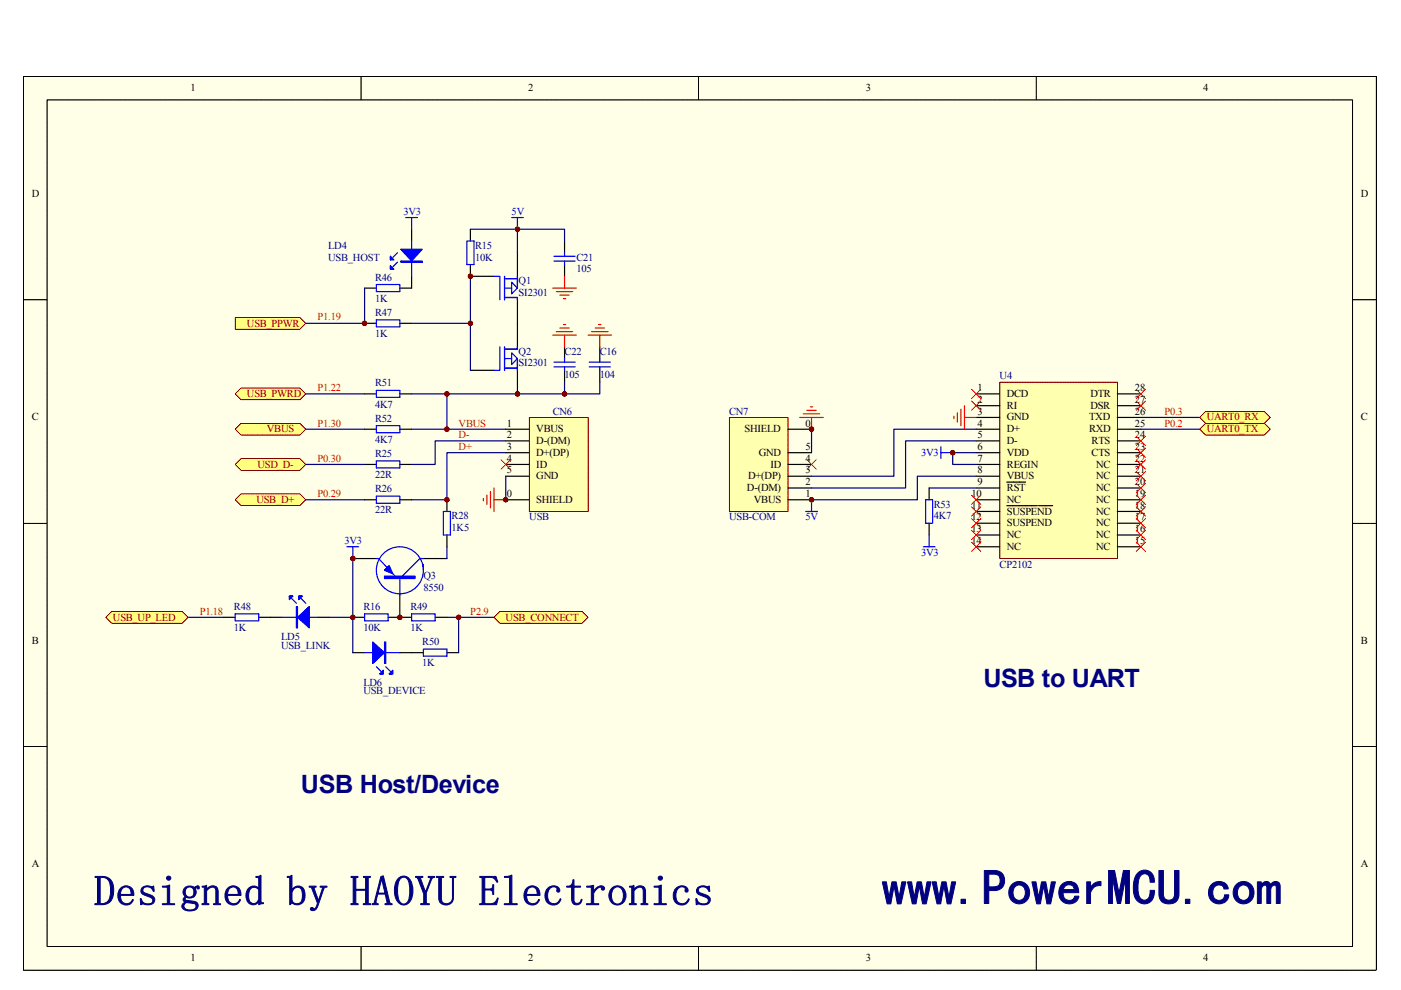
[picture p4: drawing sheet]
<svg xmlns="http://www.w3.org/2000/svg" width="297mm" height="210mm" viewBox="0 0 297 210" stroke-linecap="round" stroke-linejoin="round" font-family="sans-serif">
<defs><g id="words">
<text font-size="10.5" fill="#000080" x="187" y="191.8">www.PowerMCU.com</text>
<text font-size="9" fill="#000080" x="19.9" y="192">Designed by HAOYU Electronics</text>
<g font-size="5.4" fill="#000080">
<text x="208.5" y="145.8">USB to UART</text>
<text x="63.8" y="168.2">USB Host/Device</text>
</g>
<g font-size="2.2">
<text x="40.4" y="19.3">1</text>
<text x="112" y="19.3">2</text>
<text x="183.6" y="19.3">3</text>
<text x="255.1" y="19.3">4</text>
<text x="6.7" y="41.8">D</text>
<text x="288.5" y="41.8">D</text>
<text x="207.2" y="83">1</text>
<text x="240.6" y="83">28</text>
<text x="6.7" y="89.2">C</text>
<text x="207.2" y="85.5">2</text>
<text x="207.2" y="88">3</text>
<text x="213.5" y="84.2">DCD</text>
<text x="213.5" y="86.7">RI</text>
<text x="213.5" y="89.2">GND</text>
<text x="230.9" y="89.2">TXD</text>
<text x="231.2" y="86.7">DSR</text>
<text x="231.2" y="84.2">DTR</text>
<text x="240.6" y="88">26</text>
<text x="240.6" y="85.5">27</text>
<text x="288.5" y="89.2">C</text>
<text x="107.5" y="90.5">1</text>
<text x="107.5" y="92.9">2</text>
<text x="107.5" y="95.4">3</text>
<text x="113.7" y="91.7">VBUS</text>
<text x="113.7" y="94.2">D-(DM)</text>
<text x="157.9" y="91.7">SHIELD</text>
<text x="170.8" y="90.5">0</text>
<text x="170.8" y="95.4">5</text>
<text x="207.2" y="90.5">4</text>
<text x="207.2" y="92.9">5</text>
<text x="207.2" y="95.4">6</text>
<text x="213.5" y="91.7">D+</text>
<text x="213.5" y="94.2">D-</text>
<text x="230.9" y="91.7">RXD</text>
<text x="231.4" y="94.2">RTS</text>
<text x="240.6" y="90.5">25</text>
<text x="240.6" y="95.4">23</text>
<text x="240.6" y="92.9">24</text>
<text x="107.5" y="97.9">4</text>
<text x="107.5" y="100.4">5</text>
<text x="113.7" y="96.7">D+(DP)</text>
<text x="113.7" y="99.2">ID</text>
<text x="113.7" y="101.7">GND</text>
<text x="158.6" y="101.7">D+(DP)</text>
<text x="160.9" y="96.7">GND</text>
<text x="163.4" y="99.2">ID</text>
<text x="170.8" y="100.4">3</text>
<text x="170.8" y="97.9">4</text>
<text x="207.2" y="97.9">7</text>
<text x="207.2" y="100.4">8</text>
<text x="213.5" y="96.7">VDD</text>
<text x="213.5" y="99.2">REGIN</text>
<text x="213.5" y="101.7">VBUS</text>
<text x="231.4" y="96.7">CTS</text>
<text x="232.4" y="101.7">NC</text>
<text x="232.4" y="99.2">NC</text>
<text x="240.6" y="100.4">21</text>
<text x="240.6" y="97.9">22</text>
<text x="107.5" y="105.4">0</text>
<text x="113.7" y="106.7">SHIELD</text>
<text x="158.3" y="104.2">D-(DM)</text>
<text x="159.8" y="106.7">VBUS</text>
<text x="170.8" y="105.4">1</text>
<text x="170.8" y="102.9">2</text>
<text x="206" y="105.4">10</text>
<text x="206" y="107.9">11</text>
<text x="207.2" y="102.9">9</text>
<text x="213.5" y="104.2">RST</text>
<text x="213.5" y="106.7">NC</text>
<text x="232.4" y="106.7">NC</text>
<text x="232.4" y="104.2">NC</text>
<text x="240.6" y="107.9">18</text>
<text x="240.6" y="105.4">19</text>
<text x="240.6" y="102.9">20</text>
<text x="206" y="110.4">12</text>
<text x="206" y="112.9">13</text>
<text x="213.5" y="109.2">SUSPEND</text>
<text x="213.5" y="111.6">SUSPEND</text>
<text x="232.4" y="111.6">NC</text>
<text x="232.4" y="109.2">NC</text>
<text x="240.6" y="112.9">16</text>
<text x="240.6" y="110.4">17</text>
<text x="206" y="115.4">14</text>
<text x="213.5" y="114.1">NC</text>
<text x="213.5" y="116.6">NC</text>
<text x="232.4" y="116.6">NC</text>
<text x="232.4" y="114.1">NC</text>
<text x="240.6" y="115.4">15</text>
<text x="6.7" y="136.6">B</text>
<text x="288.5" y="136.6">B</text>
<text x="6.7" y="184">A</text>
<text x="288.5" y="184">A</text>
<text x="40.4" y="203.9">1</text>
<text x="112" y="203.9">2</text>
<text x="183.6" y="203.9">3</text>
<text x="255.1" y="203.9">4</text>
</g>
<g font-size="2.2" fill="#00f">
<text x="85.5" y="45.6">3V3</text>
<text x="108.5" y="45.6">5V</text>
<text x="195.3" y="96.7">3V3</text>
<text x="170.8" y="110.4">5V</text>
<text x="73.1" y="115.4">3V3</text>
<text x="195.3" y="117.9">3V3</text>
</g>
<g font-size="2.2" fill="#000080">
<text x="69.6" y="52.8">LD4</text>
<text x="100.7" y="52.8">R15</text>
<text x="69.6" y="55.3">USB_HOST</text>
<text x="79.5" y="59.5">R46</text>
<text x="100.7" y="55.3">10K</text>
<text x="122.2" y="55.3">C21</text>
<text x="122.2" y="57.8">105</text>
<text x="79.5" y="64">1K</text>
<text x="110" y="60.3">Q1</text>
<text x="110" y="62.8">SI2301</text>
<text x="79.5" y="67">R47</text>
<text x="79.5" y="71.5">1K</text>
<text x="110" y="75.2">Q2</text>
<text x="110" y="77.7">SI2301</text>
<text x="119.7" y="75.2">C22</text>
<text x="127.2" y="75.2">C16</text>
<text x="79.5" y="82">R51</text>
<text x="119.7" y="80.2">105</text>
<text x="127.2" y="80.2">104</text>
<text x="211.9" y="80.5">U4</text>
<text x="79.5" y="89.4">R52</text>
<text x="79.5" y="86.4">4K7</text>
<text x="117.2" y="88">CN6</text>
<text x="154.6" y="88">CN7</text>
<text x="79.5" y="93.9">4K7</text>
<text x="79.5" y="96.9">R25</text>
<text x="79.5" y="101.4">22R</text>
<text x="79.5" y="104.4">R26</text>
<text x="198" y="107.7">R53</text>
<text x="79.5" y="108.9">22R</text>
<text x="95.8" y="110.2">R28</text>
<text x="95.8" y="112.6">1K5</text>
<text x="112.2" y="110.4">USB</text>
<text x="154.6" y="110.4">USB-COM</text>
<text x="198" y="110.2">4K7</text>
<text x="89.8" y="122.9">Q3</text>
<text x="89.8" y="125.4">8550</text>
<text x="211.9" y="120.4">CP2102</text>
<text x="49.6" y="129.3">R48</text>
<text x="77" y="129.3">R16</text>
<text x="87" y="129.3">R49</text>
<text x="49.6" y="133.9">1K</text>
<text x="59.6" y="135.8">LD5</text>
<text x="59.6" y="137.6">USB_LINK</text>
<text x="77" y="133.9">10K</text>
<text x="87" y="133.9">1K</text>
<text x="89.5" y="136.9">R50</text>
<text x="89.5" y="141.3">1K</text>
<text x="77" y="145.6">LD6</text>
<text x="77" y="147.3">USB_DEVICE</text>
</g>
<g font-size="2.2" fill="#800000">
<text x="52.3" y="69.3">USB_PPWR</text>
<text x="52.3" y="84.2">USB_PWRD</text>
<text x="255.8" y="89.2">UART0_RX</text>
<text x="56.6" y="91.7">VBUS</text>
<text x="255.8" y="91.7">UART0_TX</text>
<text x="54.6" y="99.2">USD_D-</text>
<text x="54.4" y="106.7">USB_D+</text>
<text x="23.9" y="131.6">USB_UP_LED</text>
<text x="107.2" y="131.6">USB_CONNECT</text>
</g>
<g font-size="2.2" fill="#f00">
<text x="67.3" y="68">P1.19</text>
<text x="67.3" y="83">P1.22</text>
<text x="246.9" y="88">P0.3</text>
<text x="67.3" y="90.5">P1.30</text>
<text x="97.2" y="90.5">VBUS</text>
<text x="97.2" y="92.9">D-</text>
<text x="97.2" y="95.4">D+</text>
<text x="246.9" y="90.5">P0.2</text>
<text x="67.3" y="97.9">P0.30</text>
<text x="67.3" y="105.4">P0.29</text>
<text x="42.4" y="130.3">P1.18</text>
<text x="99.7" y="130.3">P2.9</text>
</g>
</g></defs>
<path d="M5 16.2h286.8v189.6h-286.8z" fill="#ffffe8"/>
<g fill="#000">
<path d="M76.5 21l.1 .2h-.1zM76.5 20.9l.1 .2zM76.5 20.7l.1 .1-.1 .2zM76.5 20.6l.1 .2zM76.5 20.5l.1 .2zM76.5 20.3l.1 .3zM76.5 20.2l.1 .1-.1 .2zM76.5 20.1l.1 .2zM76.5 20l.1 .2zM76.5 19.8l.1 .3zM76.5 19.7h.1l-.1 .2zM76.5 19.6l.1 .2zM76.5 19.4l.1 .2zM76.5 19.3l.1 .2zM76.5 19.2h.1l-.1 .2zM76.5 19l.1 .2zM76.5 18.9l.1 .2zM76.5 18.8l.1 .2zM76.5 18.6l.1 .1-.1 .2zM76.5 18.5l.1 .2zM76.5 18.4l.1 .2zM76.5 18.2l.1 .3zM76.5 18.1h.1l-.1 .3zM76.5 18l.1 .2zM76.5 17.8l.1 .3zM76.5 17.7l.1 .2zM76.5 17.6h.1l-.1 .2zM76.5 17.4l.1 .3zM76.5 17.3l.1 .2zM76.5 17.2l.1 .2zM76.5 17l.1 .1-.1 .2zM76.5 16.9l.1 .2zM76.5 16.8l.1 .2zM76.5 16.6l.1 .3zM76.5 16.5l.1 .1-.1 .2zM76.5 16.4l.1 .2zM76.5 16.3l.1 .2zM76.5 16.2l.1 .1zM76.5 21.1l.1 .1z"/>
<path d="M148.1 21l.1 .2h-.1zM148.1 20.9v.2zM148.1 20.7v.3zM148.1 20.6v.2zM148.1 20.5v.2zM148.1 20.3v.3zM148.1 20.2v.3zM148.1 20.1v.2zM148.1 20v.2zM148.1 19.8v.3zM148.1 19.7v.2zM148.1 19.6v.2zM148.1 19.4v.3zM148.1 19.3v.2zM148.1 19.2v.2zM148.1 19v.3zM148.1 18.9v.2zM148.1 18.8v.2zM148.1 18.6v.3zM148.1 18.5v.2zM148.1 18.4v.2zM148.1 18.2v.3zM148.1 18.1v.3zM148.1 18v.2zM148.1 17.8v.3zM148.1 17.7v.2zM148.1 17.6v.2zM148.1 17.4v.3zM148.1 17.3v.2zM148.1 17.2v.2zM148.1 17v.3zM148.1 16.9v.2zM148.1 16.8v.2zM148.1 16.6v.3zM148.1 16.5v.3zM148.1 16.4v.2zM148.1 16.3v.2zM148.1 16.2l.1 .1zM148.1 21.2a.07 .07 0 0 1 .1 0 .07 .07 0 0 1-.1 0z"/>
<path d="M219.6 21l.1 .2h-.1zM219.6 20.9l.1 .2zM219.6 20.7l.1 .3zM219.6 20.6l.1 .2zM219.6 20.5l.1 .2zM219.6 20.3l.1 .3zM219.6 20.2l.1 .3zM219.6 20.1l.1 .2zM219.6 20l.1 .2zM219.6 19.8l.1 .3zM219.6 19.7l.1 .2zM219.6 19.6l.1 .2zM219.6 19.4l.1 .3zM219.6 19.3l.1 .2zM219.6 19.2l.1 .2zM219.6 19l.1 .3zM219.6 18.9l.1 .2zM219.6 18.8l.1 .2zM219.6 18.6l.1 .3zM219.6 18.5l.1 .2zM219.6 18.4l.1 .2zM219.6 18.2l.1 .3zM219.6 18.1l.1 .3zM219.6 18l.1 .2zM219.6 17.8l.1 .3zM219.6 17.7l.1 .2zM219.6 17.6l.1 .2zM219.6 17.4l.1 .3zM219.6 17.3l.1 .2zM219.6 17.2l.1 .2zM219.6 17l.1 .3zM219.6 16.9l.1 .2zM219.6 16.8l.1 .2zM219.6 16.6l.1 .3zM219.6 16.5l.1 .3zM219.6 16.4l.1 .2zM219.6 16.3l.1 .2zM219.6 16.2l.1 .1zM219.6 21.2a.07 .07 0 0 1 .1 0 .07 .07 0 0 1-.1 0z"/>
<path d="M5 63.5l.2 .1-.2 .1zM5.1 63.5l.2 .1-.2 .1zM5.2 63.5l.2 .1zM5.3 63.5l.2 .1zM5.5 63.5l.2 .1-.2 .1zM5.6 63.5l.2 .1-.2 .1zM5.7 63.5l.2 .1zM5.9 63.5l.2 .1zM6 63.5l.2 .1-.2 .1zM6.1 63.5l.3 .1-.2 .1zM6.3 63.5l.2 .1zM6.4 63.5l.2 .1zM6.5 63.5l.3 .1-.2 .1zM6.6 63.5l.3 .1-.2 .1zM6.8 63.5l.2 .1zM6.9 63.5l.2 .1zM7 63.5l.3 .1-.2 .1zM7.2 63.5l.2 .1-.2 .1zM7.3 63.5l.2 .1zM7.4 63.5l.3 .1zM7.6 63.5l.2 .1-.2 .1zM7.7 63.5l.3 .1-.3 .1zM7.8 63.5l.3 .1zM8 63.5l.2 .1zM8.1 63.5l.3 .1-.3 .1zM8.2 63.5l.3 .1-.2 .1zM8.4 63.5l.2 .1zM8.5 63.5l.2 .1zM8.6 63.5l.2 .1zM8.8 63.5l.2 .1-.2 .1zM8.9 63.5l.2 .1zM9 63.5l.3 .1zM9.2 63.5l.2 .1zM9.3 63.5l.2 .1-.2 .1zM9.4 63.5l.3 .1zM9.6 63.5l.2 .1zM9.7 63.5l.2 .1zM9.8 63.5l.2 .1-.1 .1zM4.9 63.5l.1 .1z"/>
<path d="M286.8 63.5l.2 .1-.2 .1zM286.9 63.5l.2 .1zM287 63.5l.2 .1zM287.1 63.5l.3 .1-.2 .1zM287.3 63.5l.2 .1-.2 .1zM287.4 63.5l.2 .1zM287.5 63.5l.2 .1zM287.7 63.5l.2 .1-.2 .1zM287.8 63.5l.2 .1-.2 .1zM287.9 63.5l.2 .1zM288 63.5l.3 .1zM288.2 63.5l.2 .1-.2 .1zM288.3 63.5l.3 .1-.2 .1zM288.5 63.5l.2 .1zM288.6 63.5l.2 .1zM288.7 63.5l.3 .1-.2 .1zM288.8 63.5l.3 .1-.2 .1zM289 63.5l.2 .1zM289.1 63.5l.2 .1zM289.2 63.5l.3 .1-.2 .1zM289.4 63.5l.2 .1-.2 .1zM289.5 63.5l.2 .1zM289.6 63.5l.3 .1zM289.8 63.5l.2 .1-.2 .1zM289.9 63.5l.2 .1-.1 .1zM290 63.5l.3 .1zM290.2 63.5l.2 .1zM290.3 63.5l.3 .1-.3 .1zM290.4 63.5l.3 .1-.2 .1zM290.6 63.5l.2 .1zM290.7 63.5l.2 .1zM290.8 63.5l.3 .1-.2 .1zM291 63.5l.2 .1-.2 .1zM291.1 63.5l.2 .1zM291.2 63.5l.2 .1zM291.4 63.5l.2 .1-.2 .1zM291.5 63.5l.2 .1-.2 .1zM291.6 63.5l.2 .1zM286.7 63.5l.1 .1z"/>
<path d="M5 110.9l.2 .1h-.2zM5.1 110.9l.2 .1zM5.2 110.9l.2 .1zM5.3 110.9l.3 .1zM5.5 110.9l.2 .1zM5.6 110.9l.2 .1zM5.7 110.9l.3 .1zM5.9 110.9l.2 .1zM6 110.9l.2 .1zM6.1 110.9l.3 .1zM6.3 110.9l.2 .1zM6.4 110.9l.2 .1zM6.5 110.9l.3 .1zM6.6 110.9l.3 .1zM6.8 110.9l.2 .1zM6.9 110.9l.3 .1zM7 110.9l.3 .1zM7.2 110.9l.2 .1zM7.3 110.9l.3 .1zM7.4 110.9l.3 .1zM7.6 110.9l.2 .1zM7.7 110.9l.3 .1zM7.8 110.9l.3 .1zM8 110.9l.2 .1zM8.1 110.9l.3 .1zM8.2 110.9l.3 .1zM8.4 110.9l.2 .1zM8.5 110.9l.2 .1zM8.6 110.9l.3 .1zM8.8 110.9l.2 .1zM8.9 110.9l.2 .1zM9 110.9l.3 .1zM9.2 110.9l.2 .1zM9.3 110.9l.2 .1zM9.4 110.9l.3 .1zM9.6 110.9l.2 .1zM9.7 110.9l.2 .1zM9.8 110.9l.2 .1zM4.9 110.9l.1 .1z"/>
<path d="M286.8 110.9l.2 .1h-.2zM286.9 110.9l.2 .1zM287 110.9l.2 .1zM287.1 110.9l.3 .1zM287.3 110.9l.2 .1zM287.4 110.9l.2 .1zM287.5 110.9l.3 .1zM287.7 110.9l.2 .1zM287.8 110.9l.2 .1zM287.9 110.9l.3 .1zM288 110.9l.3 .1zM288.2 110.9l.2 .1zM288.3 110.9l.3 .1zM288.5 110.9l.2 .1zM288.6 110.9l.2 .1zM288.7 110.9l.3 .1zM288.8 110.9l.3 .1zM289 110.9l.2 .1zM289.1 110.9l.2 .1zM289.2 110.9l.3 .1zM289.4 110.9l.2 .1zM289.5 110.9l.2 .1zM289.6 110.9l.3 .1zM289.8 110.9l.2 .1zM289.9 110.9l.2 .1zM290 110.9l.3 .1zM290.2 110.9l.2 .1zM290.3 110.9l.3 .1zM290.4 110.9l.3 .1zM290.6 110.9l.2 .1zM290.7 110.9l.2 .1zM290.8 110.9l.3 .1zM291 110.9l.2 .1zM291.1 110.9l.2 .1zM291.2 110.9l.3 .1zM291.4 110.9l.2 .1zM291.5 110.9l.2 .1zM291.6 110.9l.2 .1zM286.7 110.9l.1 .1z"/>
<path d="M5 158.3l.2 .1h-.2zM5.1 158.3l.2 .1zM5.2 158.3l.2 .1zM5.3 158.3l.3 .1zM5.5 158.3l.2 .1zM5.6 158.3l.2 .1zM5.7 158.3l.3 .1zM5.9 158.3l.2 .1zM6 158.3l.2 .1zM6.1 158.3l.3 .1zM6.3 158.3l.2 .1zM6.4 158.3l.2 .1zM6.5 158.3l.3 .1zM6.6 158.3l.3 .1zM6.8 158.3l.2 .1zM6.9 158.3l.3 .1zM7 158.3l.3 .1zM7.2 158.3l.2 .1zM7.3 158.3l.3 .1zM7.4 158.3l.3 .1zM7.6 158.3l.2 .1zM7.7 158.3l.3 .1zM7.8 158.3l.3 .1zM8 158.3l.2 .1zM8.1 158.3l.3 .1zM8.2 158.3l.3 .1zM8.4 158.3l.2 .1zM8.5 158.3l.2 .1zM8.6 158.3l.3 .1zM8.8 158.3l.2 .1zM8.9 158.3l.2 .1zM9 158.3l.3 .1zM9.2 158.3l.2 .1zM9.3 158.3l.2 .1zM9.4 158.3l.3 .1zM9.6 158.3l.2 .1zM9.7 158.3l.2 .1zM9.8 158.3l.2 .1zM4.9 158.3l.1 .1z"/>
<path d="M286.8 158.3l.2 .1h-.2zM286.9 158.3l.2 .1zM287 158.3l.2 .1zM287.1 158.3l.3 .1zM287.3 158.3l.2 .1zM287.4 158.3l.2 .1zM287.5 158.3l.3 .1zM287.7 158.3l.2 .1zM287.8 158.3l.2 .1zM287.9 158.3l.3 .1zM288 158.3l.3 .1zM288.2 158.3l.2 .1zM288.3 158.3l.3 .1zM288.5 158.3l.2 .1zM288.6 158.3l.2 .1zM288.7 158.3l.3 .1zM288.8 158.3l.3 .1zM289 158.3l.2 .1zM289.1 158.3l.2 .1zM289.2 158.3l.3 .1zM289.4 158.3l.2 .1zM289.5 158.3l.2 .1zM289.6 158.3l.3 .1zM289.8 158.3l.2 .1zM289.9 158.3l.2 .1zM290 158.3l.3 .1zM290.2 158.3l.2 .1zM290.3 158.3l.3 .1zM290.4 158.3l.3 .1zM290.6 158.3l.2 .1zM290.7 158.3l.2 .1zM290.8 158.3l.3 .1zM291 158.3l.2 .1zM291.1 158.3l.2 .1zM291.2 158.3l.3 .1zM291.4 158.3l.2 .1zM291.5 158.3l.2 .1zM291.6 158.3l.2 .1zM286.7 158.3l.1 .1z"/>
<path d="M76.5 200.8h.1v.2zM76.5 200.9l.1 .2zM76.5 201l.1 .2zM76.5 201.1l.1 .1-.1 .2zM76.5 201.3h.1l-.1 .2zM76.5 201.4l.1 .2zM76.5 201.5l.1 .2zM76.5 201.7h.1l-.1 .2zM76.5 201.8h.1l-.1 .2zM76.5 201.9l.1 .2zM76.5 202.1l.1 .2zM76.5 202.2h.1l-.1 .2zM76.5 202.3l.1 .1-.1 .2zM76.5 202.5l.1 .2zM76.5 202.6l.1 .2zM76.5 202.7l.1 .1-.1 .2zM76.5 202.8l.1 .1-.1 .2zM76.5 203l.1 .2zM76.5 203.1l.1 .2zM76.5 203.2l.1 .1-.1 .2zM76.5 203.4h.1l-.1 .2zM76.5 203.5l.1 .2zM76.5 203.6l.1 .3zM76.5 203.8h.1l-.1 .2zM76.5 203.9l.1 .1-.1 .2zM76.5 204l.1 .3zM76.5 204.2l.1 .2zM76.5 204.3h.1l-.1 .3zM76.5 204.4l.1 .1-.1 .2zM76.5 204.6l.1 .2zM76.5 204.7l.1 .2zM76.5 204.8l.1 .1-.1 .2zM76.5 205h.1l-.1 .2zM76.5 205.1l.1 .2zM76.5 205.2l.1 .2zM76.5 205.4h.1l-.1 .2zM76.5 205.5h.1l-.1 .2zM76.5 205.6l.1 .2zM76.5 200.7l.1 .1z"/>
<path d="M148.1 200.8h.1l-.1 .2zM148.1 200.9v.2zM148.1 201v.2zM148.1 201.1v.3zM148.1 201.3v.2zM148.1 201.4v.2zM148.1 201.5v.3zM148.1 201.7v.2zM148.1 201.8v.2zM148.1 201.9v.3zM148.1 202.1v.2zM148.1 202.2v.2zM148.1 202.3v.3zM148.1 202.5v.2zM148.1 202.6v.2zM148.1 202.7v.3zM148.1 202.8v.3zM148.1 203v.2zM148.1 203.1v.2zM148.1 203.2v.3zM148.1 203.4v.2zM148.1 203.5v.3zM148.1 203.6v.3zM148.1 203.8v.2zM148.1 203.9v.3zM148.1 204v.3zM148.1 204.2v.2zM148.1 204.3v.3zM148.1 204.4v.3zM148.1 204.6v.2zM148.1 204.7v.2zM148.1 204.8v.3zM148.1 205v.2zM148.1 205.1v.2zM148.1 205.2v.3zM148.1 205.4v.2zM148.1 205.5v.2zM148.1 205.6l.1 .2zM148.1 200.7l.1 .1z"/>
<path d="M219.6 200.8h.1v.2zM219.6 200.9l.1 .2zM219.6 201l.1 .2zM219.6 201.1l.1 .3zM219.6 201.3l.1 .2zM219.6 201.4l.1 .2zM219.6 201.5l.1 .3zM219.6 201.7l.1 .2zM219.6 201.8l.1 .2zM219.6 201.9l.1 .3zM219.6 202.1l.1 .2zM219.6 202.2l.1 .2zM219.6 202.3l.1 .3zM219.6 202.5l.1 .2zM219.6 202.6l.1 .2zM219.6 202.7l.1 .3zM219.6 202.8l.1 .3zM219.6 203l.1 .2zM219.6 203.1l.1 .2zM219.6 203.2l.1 .3zM219.6 203.4l.1 .2zM219.6 203.5l.1 .3zM219.6 203.6l.1 .3zM219.6 203.8l.1 .2zM219.6 203.9l.1 .3zM219.6 204l.1 .3zM219.6 204.2l.1 .2zM219.6 204.3l.1 .3zM219.6 204.4l.1 .3zM219.6 204.6l.1 .2zM219.6 204.7l.1 .2zM219.6 204.8l.1 .3zM219.6 205l.1 .2zM219.6 205.1l.1 .2zM219.6 205.2l.1 .3zM219.6 205.4l.1 .2zM219.6 205.5l.1 .2zM219.6 205.6l.1 .2zM219.6 200.7l.1 .1z"/>
<path d="M286.6 200.7h.2v.2zM286.5 200.7l.2 .1-.2 .1zM286.4 200.7l.2 .1-.2 .1zM286.2 200.7l.3 .1zM286.1 200.7l.2 .1-.2 .1zM286 200.7l.2 .1-.2 .1zM285.8 200.7l.3 .1-.2 .1zM285.7 200.7l.2 .1zM285.6 200.7l.2 .1-.2 .1zM285.4 200.7l.3 .1-.2 .1zM285.3 200.7l.2 .1-.2 .1zM285.2 200.7l.2 .1zM285 200.7l.3 .1-.2 .1zM284.9 200.7l.2 .1-.2 .1zM284.8 200.7l.2 .1-.2 .1zM284.6 200.7l.3 .1zM284.5 200.7l.3 .1-.3 .1zM284.4 200.7l.2 .1-.2 .1zM284.2 200.7l.3 .1-.2 .1zM284.1 200.7l.2 .1zM284 200.7l.2 .1-.2 .1zM283.8 200.7l.3 .1-.2 .1zM283.7 200.7l.2 .1-.1 .1zM283.6 200.7l.2 .1zM283.4 200.7l.3 .1-.2 .1zM283.3 200.7l.2 .1-.1 .1zM283.2 200.7l.2 .1-.2 .1zM283 200.7l.3 .1zM282.9 200.7l.3 .1-.2 .1zM282.8 200.7l.2 .1-.2 .1zM282.7 200.7l.2 .1-.2 .1zM282.5 200.7l.3 .1zM282.4 200.7l.2 .1-.2 .1zM282.2 200.7l.3 .1-.2 .1zM282.1 200.7l.3 .1-.2 .1zM282 200.7l.2 .1zM281.9 200.7l.2 .1-.2 .1zM281.7 200.7l.3 .1-.2 .1zM281.6 200.7l.2 .1-.2 .1zM281.5 200.7l.2 .1zM281.3 200.7l.3 .1-.2 .1zM281.2 200.7l.2 .1-.2 .1zM281.1 200.7l.2 .1-.2 .1zM280.9 200.7l.3 .1zM280.8 200.7l.2 .1-.2 .1zM280.7 200.7l.2 .1-.2 .1zM280.5 200.7l.3 .1-.2 .1zM280.4 200.7l.2 .1zM280.3 200.7l.2 .1-.2 .1zM280.1 200.7l.3 .1-.2 .1zM280 200.7l.2 .1-.1 .1zM279.9 200.7l.2 .1zM279.7 200.7l.3 .1-.2 .1zM279.6 200.7l.2 .1-.1 .1zM279.5 200.7l.2 .1-.2 .1zM279.3 200.7l.3 .1zM279.2 200.7l.3 .1-.3 .1zM279.1 200.7l.2 .1-.2 .1zM278.9 200.7l.3 .1-.2 .1zM278.8 200.7l.3 .1zM278.7 200.7l.2 .1-.2 .1zM278.5 200.7l.3 .1-.2 .1zM278.4 200.7l.3 .1-.2 .1zM278.3 200.7l.2 .1zM278.2 200.7l.2 .1-.2 .1zM278 200.7l.3 .1-.2 .1zM277.9 200.7l.2 .1-.2 .1zM277.8 200.7l.2 .1zM277.6 200.7l.3 .1-.2 .1zM277.5 200.7l.2 .1-.2 .1zM277.4 200.7l.2 .1-.2 .1zM277.2 200.7l.3 .1zM277.1 200.7l.2 .1-.2 .1zM277 200.7l.2 .1-.2 .1zM276.8 200.7l.3 .1-.2 .1zM276.7 200.7l.2 .1zM276.6 200.7l.2 .1-.2 .1zM276.4 200.7l.3 .1-.2 .1zM276.3 200.7l.2 .1-.2 .1zM276.2 200.7l.2 .1zM276 200.7l.3 .1-.2 .1zM275.9 200.7l.2 .1-.2 .1zM275.8 200.7l.2 .1-.2 .1zM275.6 200.7l.3 .1zM275.5 200.7l.3 .1-.3 .1zM275.4 200.7l.2 .1-.2 .1zM275.2 200.7l.3 .1-.2 .1zM275.1 200.7l.3 .1zM275 200.7l.2 .1-.2 .1zM274.8 200.7l.3 .1-.2 .1zM274.7 200.7l.3 .1-.2 .1zM274.6 200.7l.2 .1zM274.4 200.7l.3 .1-.2 .1zM274.3 200.7l.2 .1-.1 .1zM274.2 200.7l.2 .1-.2 .1zM274 200.7l.3 .1zM273.9 200.7l.3 .1-.2 .1zM273.8 200.7l.2 .1-.2 .1zM273.7 200.7l.2 .1-.2 .1zM273.5 200.7l.3 .1zM273.4 200.7l.2 .1-.2 .1zM273.3 200.7l.2 .1-.2 .1zM273.1 200.7l.3 .1-.2 .1zM273 200.7l.2 .1zM272.9 200.7l.2 .1-.2 .1zM272.7 200.7l.3 .1-.2 .1zM272.6 200.7l.2 .1-.2 .1zM272.5 200.7l.2 .1zM272.3 200.7l.3 .1-.2 .1zM272.2 200.7l.2 .1-.2 .1zM272.1 200.7l.2 .1-.2 .1zM271.9 200.7l.3 .1zM271.8 200.7l.3 .1-.3 .1zM271.7 200.7l.2 .1-.2 .1zM271.5 200.7l.3 .1-.2 .1zM271.4 200.7l.2 .1zM271.3 200.7l.2 .1-.2 .1zM271.1 200.7l.3 .1-.2 .1zM271 200.7l.2 .1-.1 .1zM270.9 200.7l.2 .1zM270.7 200.7l.3 .1-.2 .1zM270.6 200.7l.2 .1-.1 .1zM270.5 200.7l.2 .1-.2 .1zM270.3 200.7l.3 .1zM270.2 200.7l.3 .1-.2 .1zM270.1 200.7l.2 .1-.2 .1zM270 200.7l.2 .1-.2 .1zM269.8 200.7l.3 .1zM269.7 200.7l.2 .1-.2 .1zM269.5 200.7l.3 .1-.2 .1zM269.4 200.7l.3 .1-.2 .1zM269.3 200.7l.2 .1zM269.2 200.7l.2 .1-.2 .1zM269 200.7l.3 .1-.2 .1zM268.9 200.7l.2 .1-.2 .1zM268.8 200.7l.2 .1zM268.6 200.7l.3 .1-.2 .1zM268.5 200.7l.2 .1-.2 .1zM268.4 200.7l.2 .1-.2 .1zM268.2 200.7l.3 .1zM268.1 200.7l.2 .1-.2 .1zM268 200.7l.2 .1-.2 .1zM267.8 200.7l.3 .1-.2 .1zM267.7 200.7l.2 .1zM267.6 200.7l.2 .1-.2 .1zM267.4 200.7l.3 .1-.2 .1zM267.3 200.7l.2 .1-.1 .1zM267.2 200.7l.2 .1zM267 200.7l.3 .1-.2 .1zM266.9 200.7l.2 .1-.1 .1zM266.8 200.7l.2 .1-.2 .1zM266.6 200.7l.3 .1zM266.5 200.7l.3 .1-.3 .1zM266.4 200.7l.2 .1-.2 .1zM266.2 200.7l.3 .1-.2 .1zM266.1 200.7l.3 .1zM266 200.7l.2 .1-.2 .1zM265.8 200.7l.3 .1-.2 .1zM265.7 200.7l.3 .1-.2 .1zM265.6 200.7l.2 .1zM265.5 200.7l.2 .1-.2 .1zM265.3 200.7l.3 .1-.2 .1zM265.2 200.7l.2 .1-.2 .1zM265.1 200.7l.2 .1zM264.9 200.7l.3 .1-.2 .1zM264.8 200.7l.2 .1-.2 .1zM264.7 200.7l.2 .1-.2 .1zM264.5 200.7l.3 .1zM264.4 200.7l.2 .1-.2 .1zM264.3 200.7l.2 .1-.2 .1zM264.1 200.7l.3 .1-.2 .1zM264 200.7l.2 .1zM263.9 200.7l.2 .1-.2 .1zM263.7 200.7l.3 .1-.2 .1zM263.6 200.7l.2 .1-.2 .1zM263.5 200.7l.2 .1zM263.3 200.7l.3 .1-.2 .1zM263.2 200.7l.2 .1-.2 .1zM263.1 200.7l.2 .1-.2 .1zM262.9 200.7l.3 .1zM262.8 200.7l.3 .1-.3 .1zM262.7 200.7l.2 .1-.2 .1zM262.5 200.7l.3 .1-.2 .1zM262.4 200.7l.3 .1zM262.3 200.7l.2 .1-.2 .1zM262.1 200.7l.3 .1-.2 .1zM262 200.7l.3 .1-.2 .1zM261.9 200.7l.2 .1zM261.7 200.7l.3 .1-.2 .1zM261.6 200.7l.2 .1-.1 .1zM261.5 200.7l.2 .1-.2 .1zM261.3 200.7l.3 .1zM261.2 200.7l.3 .1-.2 .1zM261.1 200.7l.2 .1-.2 .1zM261 200.7l.2 .1-.2 .1zM260.8 200.7l.3 .1zM260.7 200.7l.2 .1-.2 .1zM260.6 200.7l.2 .1-.2 .1zM260.4 200.7l.3 .1-.2 .1zM260.3 200.7l.2 .1zM260.2 200.7l.2 .1-.2 .1zM260 200.7l.3 .1-.2 .1zM259.9 200.7l.2 .1-.2 .1zM259.8 200.7l.2 .1zM259.6 200.7l.3 .1-.2 .1zM259.5 200.7l.2 .1-.2 .1zM259.4 200.7l.2 .1-.2 .1zM259.2 200.7l.3 .1zM259.1 200.7l.3 .1-.3 .1zM259 200.7l.2 .1-.2 .1zM258.8 200.7l.3 .1-.2 .1zM258.7 200.7l.2 .1zM258.6 200.7l.2 .1-.2 .1zM258.4 200.7l.3 .1-.2 .1zM258.3 200.7l.2 .1-.1 .1zM258.2 200.7l.2 .1zM258 200.7l.3 .1-.2 .1zM257.9 200.7l.2 .1-.1 .1zM257.8 200.7l.2 .1-.2 .1zM257.6 200.7l.3 .1zM257.5 200.7l.3 .1-.2 .1zM257.4 200.7l.2 .1-.2 .1zM257.3 200.7l.2 .1-.2 .1zM257.1 200.7l.3 .1zM257 200.7l.2 .1-.2 .1zM256.8 200.7l.3 .1-.2 .1zM256.7 200.7l.3 .1-.2 .1zM256.6 200.7l.2 .1zM256.5 200.7l.2 .1-.2 .1zM256.3 200.7l.3 .1-.2 .1zM256.2 200.7l.2 .1-.2 .1zM256.1 200.7l.2 .1zM255.9 200.7l.3 .1-.2 .1zM255.8 200.7l.2 .1-.2 .1zM255.7 200.7l.2 .1-.2 .1zM255.5 200.7l.3 .1zM255.4 200.7l.2 .1-.2 .1zM255.3 200.7l.2 .1-.2 .1zM255.1 200.7l.3 .1-.2 .1zM255 200.7l.2 .1zM254.9 200.7l.2 .1-.2 .1zM254.7 200.7l.3 .1-.2 .1zM254.6 200.7l.2 .1-.1 .1zM254.5 200.7l.2 .1zM254.3 200.7l.3 .1-.2 .1zM254.2 200.7l.2 .1-.1 .1zM254.1 200.7l.2 .1-.2 .1zM253.9 200.7l.3 .1zM253.8 200.7l.3 .1-.3 .1zM253.7 200.7l.2 .1-.2 .1zM253.5 200.7l.3 .1-.2 .1zM253.4 200.7l.3 .1zM253.3 200.7l.2 .1-.2 .1zM253.1 200.7l.3 .1-.2 .1zM253 200.7l.3 .1-.2 .1zM252.9 200.7l.2 .1zM252.8 200.7l.2 .1-.2 .1zM252.6 200.7l.3 .1-.2 .1zM252.5 200.7l.2 .1-.2 .1zM252.4 200.7l.2 .1zM252.2 200.7l.3 .1-.2 .1zM252.1 200.7l.2 .1-.2 .1zM252 200.7l.2 .1-.2 .1zM251.8 200.7l.3 .1zM251.7 200.7l.2 .1-.2 .1zM251.6 200.7l.2 .1-.2 .1zM251.4 200.7l.3 .1-.2 .1zM251.3 200.7l.2 .1zM251.2 200.7l.2 .1-.2 .1zM251 200.7l.3 .1-.2 .1zM250.9 200.7l.2 .1-.2 .1zM250.8 200.7l.2 .1zM250.6 200.7l.3 .1-.2 .1zM250.5 200.7l.2 .1-.2 .1zM250.4 200.7l.2 .1-.2 .1zM250.2 200.7l.3 .1zM250.1 200.7l.3 .1-.3 .1zM250 200.7l.2 .1-.2 .1zM249.8 200.7l.3 .1-.2 .1zM249.7 200.7l.3 .1zM249.6 200.7l.2 .1-.2 .1zM249.4 200.7l.3 .1-.2 .1zM249.3 200.7l.3 .1-.2 .1zM249.2 200.7l.2 .1zM249 200.7l.3 .1-.2 .1zM248.9 200.7l.2 .1-.1 .1zM248.8 200.7l.2 .1-.2 .1zM248.6 200.7l.3 .1zM248.5 200.7l.3 .1-.2 .1zM248.4 200.7l.2 .1-.2 .1zM248.3 200.7l.2 .1-.2 .1zM248.1 200.7l.3 .1zM248 200.7l.2 .1-.2 .1zM247.9 200.7l.2 .1-.2 .1zM247.7 200.7l.3 .1-.2 .1zM247.6 200.7l.2 .1zM247.5 200.7l.2 .1-.2 .1zM247.3 200.7l.3 .1-.2 .1zM247.2 200.7l.2 .1-.2 .1zM247.1 200.7l.2 .1zM246.9 200.7l.3 .1-.2 .1zM246.8 200.7l.2 .1-.2 .1zM246.7 200.7l.2 .1-.2 .1zM246.5 200.7l.3 .1zM246.4 200.7l.3 .1-.3 .1zM246.3 200.7l.2 .1-.2 .1zM246.1 200.7l.3 .1-.2 .1zM246 200.7l.2 .1zM245.9 200.7l.2 .1-.2 .1zM245.7 200.7l.3 .1-.2 .1zM245.6 200.7l.2 .1-.1 .1zM245.5 200.7l.2 .1zM245.3 200.7l.3 .1-.2 .1zM245.2 200.7l.2 .1-.1 .1zM245.1 200.7l.2 .1-.2 .1zM244.9 200.7l.3 .1zM244.8 200.7l.3 .1-.2 .1zM244.7 200.7l.2 .1-.2 .1zM244.6 200.7l.2 .1-.2 .1zM244.4 200.7l.3 .1zM244.3 200.7l.2 .1-.2 .1zM244.1 200.7l.3 .1-.2 .1zM244 200.7l.3 .1-.2 .1zM243.9 200.7l.2 .1zM243.8 200.7l.2 .1-.2 .1zM243.6 200.7l.3 .1-.2 .1zM243.5 200.7l.2 .1-.2 .1zM243.4 200.7l.2 .1zM243.2 200.7l.3 .1-.2 .1zM243.1 200.7l.2 .1-.2 .1zM243 200.7l.2 .1-.2 .1zM242.8 200.7l.3 .1zM242.7 200.7l.2 .1-.2 .1zM242.6 200.7l.2 .1-.2 .1zM242.4 200.7l.3 .1-.2 .1zM242.3 200.7l.2 .1zM242.2 200.7l.2 .1-.2 .1zM242 200.7l.3 .1-.2 .1zM241.9 200.7l.2 .1-.1 .1zM241.8 200.7l.2 .1zM241.6 200.7l.3 .1-.2 .1zM241.5 200.7l.2 .1-.1 .1zM241.4 200.7l.2 .1-.2 .1zM241.2 200.7l.3 .1zM241.1 200.7l.3 .1-.3 .1zM241 200.7l.2 .1-.2 .1zM240.8 200.7l.3 .1-.2 .1zM240.7 200.7l.3 .1zM240.6 200.7l.2 .1-.2 .1zM240.4 200.7l.3 .1-.2 .1zM240.3 200.7l.3 .1-.2 .1zM240.2 200.7l.2 .1zM240.1 200.7l.2 .1-.2 .1zM239.9 200.7l.3 .1-.2 .1zM239.8 200.7l.2 .1-.2 .1zM239.7 200.7l.2 .1zM239.5 200.7l.3 .1-.2 .1zM239.4 200.7l.2 .1-.2 .1zM239.3 200.7l.2 .1-.2 .1zM239.1 200.7l.3 .1zM239 200.7l.2 .1-.2 .1zM238.9 200.7l.2 .1-.2 .1zM238.7 200.7l.3 .1-.2 .1zM238.6 200.7l.2 .1zM238.5 200.7l.2 .1-.2 .1zM238.3 200.7l.3 .1-.2 .1zM238.2 200.7l.2 .1-.2 .1zM238.1 200.7l.2 .1zM237.9 200.7l.3 .1-.2 .1zM237.8 200.7l.2 .1-.2 .1zM237.7 200.7l.2 .1-.2 .1zM237.5 200.7l.3 .1zM237.4 200.7l.3 .1-.3 .1zM237.3 200.7l.2 .1-.2 .1zM237.1 200.7l.3 .1-.2 .1zM237 200.7l.3 .1zM236.9 200.7l.2 .1-.2 .1zM236.7 200.7l.3 .1-.2 .1zM236.6 200.7l.3 .1-.2 .1zM236.5 200.7l.2 .1zM236.3 200.7l.3 .1-.2 .1zM236.2 200.7l.2 .1-.1 .1zM236.1 200.7l.2 .1-.2 .1zM235.9 200.7l.3 .1zM235.8 200.7l.3 .1-.2 .1zM235.7 200.7l.2 .1-.2 .1zM235.6 200.7l.2 .1-.2 .1zM235.4 200.7l.3 .1zM235.3 200.7l.2 .1-.2 .1zM235.2 200.7l.2 .1-.2 .1zM235 200.7l.3 .1-.2 .1zM234.9 200.7l.2 .1zM234.8 200.7l.2 .1-.2 .1zM234.6 200.7l.3 .1-.2 .1zM234.5 200.7l.2 .1-.2 .1zM234.4 200.7l.2 .1zM234.2 200.7l.3 .1-.2 .1zM234.1 200.7l.2 .1-.2 .1zM234 200.7l.2 .1-.2 .1zM233.8 200.7l.3 .1zM233.7 200.7l.3 .1-.3 .1zM233.6 200.7l.2 .1-.2 .1zM233.4 200.7l.3 .1-.2 .1zM233.3 200.7l.2 .1zM233.2 200.7l.2 .1-.2 .1zM233 200.7l.3 .1-.2 .1zM232.9 200.7l.2 .1-.1 .1zM232.8 200.7l.2 .1zM232.6 200.7l.3 .1-.2 .1zM232.5 200.7l.2 .1-.1 .1zM232.4 200.7l.2 .1-.2 .1zM232.2 200.7l.3 .1zM232.1 200.7l.3 .1-.2 .1zM232 200.7l.2 .1-.2 .1zM231.9 200.7l.2 .1-.2 .1zM231.7 200.7l.3 .1zM231.6 200.7l.2 .1-.2 .1zM231.4 200.7l.3 .1-.2 .1zM231.3 200.7l.3 .1-.2 .1zM231.2 200.7l.2 .1zM231.1 200.7l.2 .1-.2 .1zM230.9 200.7l.3 .1-.2 .1zM230.8 200.7l.2 .1-.2 .1zM230.7 200.7l.2 .1zM230.5 200.7l.3 .1-.2 .1zM230.4 200.7l.2 .1-.2 .1zM230.3 200.7l.2 .1-.2 .1zM230.1 200.7l.3 .1zM230 200.7l.2 .1-.2 .1zM229.9 200.7l.2 .1-.2 .1zM229.7 200.7l.3 .1-.2 .1zM229.6 200.7l.2 .1zM229.5 200.7l.2 .1-.2 .1zM229.3 200.7l.3 .1-.2 .1zM229.2 200.7l.2 .1-.1 .1zM229.1 200.7l.2 .1zM228.9 200.7l.3 .1-.2 .1zM228.8 200.7l.2 .1-.1 .1zM228.7 200.7l.2 .1-.2 .1zM228.5 200.7l.3 .1zM228.4 200.7l.3 .1-.3 .1zM228.3 200.7l.2 .1-.2 .1zM228.1 200.7l.3 .1-.2 .1zM228 200.7l.3 .1zM227.9 200.7l.2 .1-.2 .1zM227.7 200.7l.3 .1-.2 .1zM227.6 200.7l.3 .1-.2 .1zM227.5 200.7l.2 .1zM227.4 200.7l.2 .1-.2 .1zM227.2 200.7l.3 .1-.2 .1zM227.1 200.7l.2 .1-.2 .1zM227 200.7l.2 .1zM226.8 200.7l.3 .1-.2 .1zM226.7 200.7l.2 .1-.2 .1zM226.6 200.7l.2 .1-.2 .1zM226.4 200.7l.3 .1zM226.3 200.7l.2 .1-.2 .1zM226.2 200.7l.2 .1-.2 .1zM226 200.7l.3 .1-.2 .1zM225.9 200.7l.2 .1zM225.8 200.7l.2 .1-.2 .1zM225.6 200.7l.3 .1-.2 .1zM225.5 200.7l.2 .1-.2 .1zM225.4 200.7l.2 .1zM225.2 200.7l.3 .1-.2 .1zM225.1 200.7l.2 .1-.2 .1zM225 200.7l.2 .1-.2 .1zM224.8 200.7l.3 .1zM224.7 200.7l.3 .1-.3 .1zM224.6 200.7l.2 .1-.2 .1zM224.4 200.7l.3 .1-.2 .1zM224.3 200.7l.3 .1zM224.2 200.7l.2 .1-.2 .1zM224 200.7l.3 .1-.2 .1zM223.9 200.7l.3 .1-.2 .1zM223.8 200.7l.2 .1zM223.6 200.7l.3 .1-.2 .1zM223.5 200.7l.2 .1-.1 .1zM223.4 200.7l.2 .1-.2 .1zM223.2 200.7l.3 .1zM223.1 200.7l.3 .1-.2 .1zM223 200.7l.2 .1-.2 .1zM222.9 200.7l.2 .1-.2 .1zM222.7 200.7l.3 .1zM222.6 200.7l.2 .1-.2 .1zM222.5 200.7l.2 .1-.2 .1zM222.3 200.7l.3 .1-.2 .1zM222.2 200.7l.2 .1zM222.1 200.7l.2 .1-.2 .1zM221.9 200.7l.3 .1-.2 .1zM221.8 200.7l.2 .1-.2 .1zM221.7 200.7l.2 .1zM221.5 200.7l.3 .1-.2 .1zM221.4 200.7l.2 .1-.2 .1zM221.3 200.7l.2 .1-.2 .1zM221.1 200.7l.3 .1zM221 200.7l.3 .1-.3 .1zM220.9 200.7l.2 .1-.2 .1zM220.7 200.7l.3 .1-.2 .1zM220.6 200.7l.2 .1zM220.5 200.7l.2 .1-.2 .1zM220.3 200.7l.3 .1-.2 .1zM220.2 200.7l.2 .1-.1 .1zM220.1 200.7l.2 .1zM219.9 200.7l.3 .1-.2 .1zM219.8 200.7l.2 .1-.1 .1zM219.7 200.7l.2 .1-.2 .1zM219.5 200.7l.3 .1zM219.4 200.7l.3 .1-.2 .1zM219.3 200.7l.2 .1-.2 .1zM219.2 200.7l.2 .1-.2 .1zM219 200.7l.3 .1zM218.9 200.7l.2 .1-.2 .1zM218.7 200.7l.3 .1-.2 .1zM218.6 200.7l.3 .1-.2 .1zM218.5 200.7l.2 .1zM218.4 200.7l.2 .1-.2 .1zM218.2 200.7l.3 .1-.2 .1zM218.1 200.7l.2 .1-.2 .1zM218 200.7l.2 .1zM217.8 200.7l.3 .1-.2 .1zM217.7 200.7l.2 .1-.2 .1zM217.6 200.7l.2 .1-.2 .1zM217.4 200.7l.3 .1zM217.3 200.7l.2 .1-.2 .1zM217.2 200.7l.2 .1-.2 .1zM217 200.7l.3 .1-.2 .1zM216.9 200.7l.2 .1zM216.8 200.7l.2 .1-.2 .1zM216.6 200.7l.3 .1-.2 .1zM216.5 200.7l.2 .1-.1 .1zM216.4 200.7l.2 .1zM216.2 200.7l.3 .1-.2 .1zM216.1 200.7l.2 .1-.1 .1zM216 200.7l.2 .1-.2 .1zM215.8 200.7l.3 .1zM215.7 200.7l.3 .1-.3 .1zM215.6 200.7l.2 .1-.2 .1zM215.4 200.7l.3 .1-.2 .1zM215.3 200.7l.3 .1zM215.2 200.7l.2 .1-.2 .1zM215 200.7l.3 .1-.2 .1zM214.9 200.7l.3 .1-.2 .1zM214.8 200.7l.2 .1zM214.7 200.7l.2 .1-.2 .1zM214.5 200.7l.3 .1-.2 .1zM214.4 200.7l.2 .1-.2 .1zM214.3 200.7l.2 .1zM214.1 200.7l.3 .1-.2 .1zM214 200.7l.2 .1-.2 .1zM213.9 200.7l.2 .1-.2 .1zM213.7 200.7l.3 .1zM213.6 200.7l.2 .1-.2 .1zM213.5 200.7l.2 .1-.2 .1zM213.3 200.7l.3 .1-.2 .1zM213.2 200.7l.2 .1zM213.1 200.7l.2 .1-.2 .1zM212.9 200.7l.3 .1-.2 .1zM212.8 200.7l.2 .1-.2 .1zM212.7 200.7l.2 .1zM212.5 200.7l.3 .1-.2 .1zM212.4 200.7l.2 .1-.2 .1zM212.3 200.7l.2 .1-.2 .1zM212.1 200.7l.3 .1zM212 200.7l.3 .1-.3 .1zM211.9 200.7l.2 .1-.2 .1zM211.7 200.7l.3 .1-.2 .1zM211.6 200.7l.3 .1zM211.5 200.7l.2 .1-.2 .1zM211.3 200.7l.3 .1-.2 .1zM211.2 200.7l.3 .1-.2 .1zM211.1 200.7l.2 .1zM210.9 200.7l.3 .1-.2 .1zM210.8 200.7l.2 .1-.1 .1zM210.7 200.7l.2 .1-.2 .1zM210.5 200.7l.3 .1zM210.4 200.7l.3 .1-.2 .1zM210.3 200.7l.2 .1-.2 .1zM210.2 200.7l.2 .1-.2 .1zM210 200.7l.3 .1zM209.9 200.7l.2 .1-.2 .1zM209.8 200.7l.2 .1-.2 .1zM209.6 200.7l.3 .1-.2 .1zM209.5 200.7l.2 .1zM209.4 200.7l.2 .1-.2 .1zM209.2 200.7l.3 .1-.2 .1zM209.1 200.7l.2 .1-.2 .1zM209 200.7l.2 .1zM208.8 200.7l.3 .1-.2 .1zM208.7 200.7l.2 .1-.2 .1zM208.6 200.7l.2 .1-.2 .1zM208.4 200.7l.3 .1zM208.3 200.7l.3 .1-.3 .1zM208.2 200.7l.2 .1-.2 .1zM208 200.7l.3 .1-.2 .1zM207.9 200.7l.2 .1zM207.8 200.7l.2 .1-.2 .1zM207.6 200.7l.3 .1-.2 .1zM207.5 200.7l.2 .1-.1 .1zM207.4 200.7l.2 .1zM207.2 200.7l.3 .1-.2 .1zM207.1 200.7l.2 .1-.1 .1zM207 200.7l.2 .1-.2 .1zM206.8 200.7l.3 .1zM206.7 200.7l.3 .1-.2 .1zM206.6 200.7l.2 .1-.2 .1zM206.5 200.7l.2 .1-.2 .1zM206.3 200.7l.3 .1zM206.2 200.7l.2 .1-.2 .1zM206 200.7l.3 .1-.2 .1zM205.9 200.7l.3 .1-.2 .1zM205.8 200.7l.2 .1zM205.7 200.7l.2 .1-.2 .1zM205.5 200.7l.3 .1-.2 .1zM205.4 200.7l.2 .1-.2 .1zM205.3 200.7l.2 .1zM205.1 200.7l.3 .1-.2 .1zM205 200.7l.2 .1-.2 .1zM204.9 200.7l.2 .1-.2 .1zM204.7 200.7l.3 .1zM204.6 200.7l.2 .1-.2 .1zM204.5 200.7l.2 .1-.2 .1zM204.3 200.7l.3 .1-.2 .1zM204.2 200.7l.2 .1zM204.1 200.7l.2 .1-.2 .1zM203.9 200.7l.3 .1-.2 .1zM203.8 200.7l.2 .1-.1 .1zM203.7 200.7l.2 .1zM203.5 200.7l.3 .1-.2 .1zM203.4 200.7l.2 .1-.1 .1zM203.3 200.7l.2 .1-.2 .1zM203.1 200.7l.3 .1zM203 200.7l.3 .1-.3 .1zM202.9 200.7l.2 .1-.2 .1zM202.7 200.7l.3 .1-.2 .1zM202.6 200.7l.3 .1zM202.5 200.7l.2 .1-.2 .1zM202.3 200.7l.3 .1-.2 .1zM202.2 200.7l.3 .1-.2 .1zM202.1 200.7l.2 .1zM202 200.7l.2 .1-.2 .1zM201.8 200.7l.3 .1-.2 .1zM201.7 200.7l.2 .1-.2 .1zM201.6 200.7l.2 .1zM201.4 200.7l.3 .1-.2 .1zM201.3 200.7l.2 .1-.2 .1zM201.2 200.7l.2 .1-.2 .1zM201 200.7l.3 .1zM200.9 200.7l.2 .1-.2 .1zM200.8 200.7l.2 .1-.2 .1zM200.6 200.7l.3 .1-.2 .1zM200.5 200.7l.2 .1zM200.4 200.7l.2 .1-.2 .1zM200.2 200.7l.3 .1-.2 .1zM200.1 200.7l.2 .1-.2 .1zM200 200.7l.2 .1zM199.8 200.7l.3 .1-.2 .1zM199.7 200.7l.2 .1-.2 .1zM199.6 200.7l.2 .1-.2 .1zM199.4 200.7l.3 .1zM199.3 200.7l.3 .1-.3 .1zM199.2 200.7l.2 .1-.2 .1zM199 200.7l.3 .1-.2 .1zM198.9 200.7l.3 .1zM198.8 200.7l.2 .1-.2 .1zM198.6 200.7l.3 .1-.2 .1zM198.5 200.7l.3 .1-.2 .1zM198.4 200.7l.2 .1zM198.2 200.7l.3 .1-.2 .1zM198.1 200.7l.2 .1-.1 .1zM198 200.7l.2 .1-.2 .1zM197.8 200.7l.3 .1zM197.7 200.7l.3 .1-.2 .1zM197.6 200.7l.2 .1-.2 .1zM197.5 200.7l.2 .1-.2 .1zM197.3 200.7l.3 .1zM197.2 200.7l.2 .1-.2 .1zM197.1 200.7l.2 .1-.2 .1zM196.9 200.7l.3 .1-.2 .1zM196.8 200.7l.2 .1zM196.7 200.7l.2 .1-.2 .1zM196.5 200.7l.3 .1-.2 .1zM196.4 200.7l.2 .1-.2 .1zM196.3 200.7l.2 .1zM196.1 200.7l.3 .1-.2 .1zM196 200.7l.2 .1-.2 .1zM195.9 200.7l.2 .1-.2 .1zM195.7 200.7l.3 .1zM195.6 200.7l.3 .1-.3 .1zM195.5 200.7l.2 .1-.2 .1zM195.3 200.7l.3 .1-.2 .1zM195.2 200.7l.2 .1zM195.1 200.7l.2 .1-.2 .1zM194.9 200.7l.3 .1-.2 .1zM194.8 200.7l.2 .1-.1 .1zM194.7 200.7l.2 .1zM194.5 200.7l.3 .1-.2 .1zM194.4 200.7l.2 .1-.1 .1zM194.3 200.7l.2 .1-.2 .1zM194.1 200.7l.3 .1zM194 200.7l.3 .1-.2 .1zM193.9 200.7l.2 .1-.2 .1zM193.8 200.7l.2 .1-.2 .1zM193.6 200.7l.3 .1zM193.5 200.7l.2 .1-.2 .1zM193.3 200.7l.3 .1-.2 .1zM193.2 200.7l.3 .1-.2 .1zM193.1 200.7l.2 .1zM193 200.7l.2 .1-.2 .1zM192.8 200.7l.3 .1-.2 .1zM192.7 200.7l.2 .1-.2 .1zM192.6 200.7l.2 .1zM192.4 200.7l.3 .1-.2 .1zM192.3 200.7l.2 .1-.2 .1zM192.2 200.7l.2 .1-.2 .1zM192 200.7l.3 .1zM191.9 200.7l.2 .1-.2 .1zM191.8 200.7l.2 .1-.2 .1zM191.6 200.7l.3 .1-.2 .1zM191.5 200.7l.2 .1zM191.4 200.7l.2 .1-.2 .1zM191.2 200.7l.3 .1-.2 .1zM191.1 200.7l.2 .1-.1 .1zM191 200.7l.2 .1zM190.8 200.7l.3 .1-.2 .1zM190.7 200.7l.2 .1-.1 .1zM190.6 200.7l.2 .1-.2 .1zM190.4 200.7l.3 .1zM190.3 200.7l.3 .1-.3 .1zM190.2 200.7l.2 .1-.2 .1zM190 200.7l.3 .1-.2 .1zM189.9 200.7l.3 .1zM189.8 200.7l.2 .1-.2 .1zM189.6 200.7l.3 .1-.2 .1zM189.5 200.7l.3 .1-.2 .1zM189.4 200.7l.2 .1zM189.3 200.7l.2 .1-.2 .1zM189.1 200.7l.3 .1-.2 .1zM189 200.7l.2 .1-.2 .1zM188.9 200.7l.2 .1zM188.7 200.7l.3 .1-.2 .1zM188.6 200.7l.2 .1-.2 .1zM188.5 200.7l.2 .1-.2 .1zM188.3 200.7l.3 .1zM188.2 200.7l.2 .1-.2 .1zM188.1 200.7l.2 .1-.2 .1zM187.9 200.7l.3 .1-.2 .1zM187.8 200.7l.2 .1zM187.7 200.7l.2 .1-.2 .1zM187.5 200.7l.3 .1-.2 .1zM187.4 200.7l.2 .1-.2 .1zM187.3 200.7l.2 .1zM187.1 200.7l.3 .1-.2 .1zM187 200.7l.2 .1-.2 .1zM186.9 200.7l.2 .1-.2 .1zM186.7 200.7l.3 .1zM186.6 200.7l.3 .1-.3 .1zM186.5 200.7l.2 .1-.2 .1zM186.3 200.7l.3 .1-.2 .1zM186.2 200.7l.3 .1zM186.1 200.7l.2 .1-.2 .1zM185.9 200.7l.3 .1-.2 .1zM185.8 200.7l.3 .1-.2 .1zM185.7 200.7l.2 .1zM185.5 200.7l.3 .1-.2 .1zM185.4 200.7l.2 .1-.1 .1zM185.3 200.7l.2 .1-.2 .1zM185.1 200.7l.3 .1zM185 200.7l.3 .1-.2 .1zM184.9 200.7l.2 .1-.2 .1zM184.8 200.7l.2 .1-.2 .1zM184.6 200.7l.3 .1zM184.5 200.7l.2 .1-.2 .1zM184.4 200.7l.2 .1-.2 .1zM184.2 200.7l.3 .1-.2 .1zM184.1 200.7l.2 .1zM184 200.7l.2 .1-.2 .1zM183.8 200.7l.3 .1-.2 .1zM183.7 200.7l.2 .1-.2 .1zM183.6 200.7l.2 .1zM183.4 200.7l.3 .1-.2 .1zM183.3 200.7l.2 .1-.2 .1zM183.2 200.7l.2 .1-.2 .1zM183 200.7l.3 .1zM182.9 200.7l.3 .1-.3 .1zM182.8 200.7l.2 .1-.2 .1zM182.6 200.7l.3 .1-.2 .1zM182.5 200.7l.2 .1zM182.4 200.7l.2 .1-.2 .1zM182.2 200.7l.3 .1-.2 .1zM182.1 200.7l.2 .1-.1 .1zM182 200.7l.2 .1zM181.8 200.7l.3 .1-.2 .1zM181.7 200.7l.2 .1-.1 .1zM181.6 200.7l.2 .1-.2 .1zM181.4 200.7l.3 .1zM181.3 200.7l.3 .1-.2 .1zM181.2 200.7l.2 .1-.2 .1zM181.1 200.7l.2 .1-.2 .1zM180.9 200.7l.3 .1zM180.8 200.7l.2 .1-.2 .1zM180.6 200.7l.3 .1-.2 .1zM180.5 200.7l.3 .1-.2 .1zM180.4 200.7l.2 .1zM180.3 200.7l.2 .1-.2 .1zM180.1 200.7l.3 .1-.2 .1zM180 200.7l.2 .1-.2 .1zM179.9 200.7l.2 .1zM179.7 200.7l.3 .1-.2 .1zM179.6 200.7l.2 .1-.2 .1zM179.5 200.7l.2 .1-.2 .1zM179.3 200.7l.3 .1zM179.2 200.7l.2 .1-.2 .1zM179.1 200.7l.2 .1-.2 .1zM178.9 200.7l.3 .1-.2 .1zM178.8 200.7l.2 .1zM178.7 200.7l.2 .1-.2 .1zM178.5 200.7l.3 .1-.2 .1zM178.4 200.7l.2 .1-.1 .1zM178.3 200.7l.2 .1zM178.1 200.7l.3 .1-.2 .1zM178 200.7l.2 .1-.1 .1zM177.9 200.7l.2 .1-.2 .1zM177.7 200.7l.3 .1zM177.6 200.7l.3 .1-.3 .1zM177.5 200.7l.2 .1-.2 .1zM177.3 200.7l.3 .1-.2 .1zM177.2 200.7l.3 .1zM177.1 200.7l.2 .1-.2 .1zM176.9 200.7l.3 .1-.2 .1zM176.8 200.7l.3 .1-.2 .1zM176.7 200.7l.2 .1zM176.6 200.7l.2 .1-.2 .1zM176.4 200.7l.3 .1-.2 .1zM176.3 200.7l.2 .1-.2 .1zM176.2 200.7l.2 .1zM176 200.7l.3 .1-.2 .1zM175.9 200.7l.2 .1-.2 .1zM175.8 200.7l.2 .1-.2 .1zM175.6 200.7l.3 .1zM175.5 200.7l.2 .1-.2 .1zM175.4 200.7l.2 .1-.2 .1zM175.2 200.7l.3 .1-.2 .1zM175.1 200.7l.2 .1zM175 200.7l.2 .1-.2 .1zM174.8 200.7l.3 .1-.2 .1zM174.7 200.7l.2 .1-.2 .1zM174.6 200.7l.2 .1zM174.4 200.7l.3 .1-.2 .1zM174.3 200.7l.2 .1-.2 .1zM174.2 200.7l.2 .1-.2 .1zM174 200.7l.3 .1zM173.9 200.7l.3 .1-.3 .1zM173.8 200.7l.2 .1-.2 .1zM173.6 200.7l.3 .1-.2 .1zM173.5 200.7l.3 .1zM173.4 200.7l.2 .1-.2 .1zM173.2 200.7l.3 .1-.2 .1zM173.1 200.7l.3 .1-.2 .1zM173 200.7l.2 .1zM172.8 200.7l.3 .1-.2 .1zM172.7 200.7l.2 .1-.1 .1zM172.6 200.7l.2 .1-.2 .1zM172.4 200.7l.3 .1zM172.3 200.7l.3 .1-.2 .1zM172.2 200.7l.2 .1-.2 .1zM172.1 200.7l.2 .1-.2 .1zM171.9 200.7l.3 .1zM171.8 200.7l.2 .1-.2 .1zM171.7 200.7l.2 .1-.2 .1zM171.5 200.7l.3 .1-.2 .1zM171.4 200.7l.2 .1zM171.3 200.7l.2 .1-.2 .1zM171.1 200.7l.3 .1-.2 .1zM171 200.7l.2 .1-.2 .1zM170.9 200.7l.2 .1zM170.7 200.7l.3 .1-.2 .1zM170.6 200.7l.2 .1-.2 .1zM170.5 200.7l.2 .1-.2 .1zM170.3 200.7l.3 .1zM170.2 200.7l.3 .1-.3 .1zM170.1 200.7l.2 .1-.2 .1zM169.9 200.7l.3 .1-.2 .1zM169.8 200.7l.2 .1zM169.7 200.7l.2 .1-.2 .1zM169.5 200.7l.3 .1-.2 .1zM169.4 200.7l.2 .1-.1 .1zM169.3 200.7l.2 .1zM169.1 200.7l.3 .1-.2 .1zM169 200.7l.2 .1-.1 .1zM168.9 200.7l.2 .1-.2 .1zM168.7 200.7l.3 .1zM168.6 200.7l.3 .1-.2 .1zM168.5 200.7l.2 .1-.2 .1zM168.4 200.7l.2 .1-.2 .1zM168.2 200.7l.3 .1zM168.1 200.7l.2 .1-.2 .1zM167.9 200.7l.3 .1-.2 .1zM167.8 200.7l.3 .1-.2 .1zM167.7 200.7l.2 .1zM167.6 200.7l.2 .1-.2 .1zM167.4 200.7l.3 .1-.2 .1zM167.3 200.7l.2 .1-.2 .1zM167.2 200.7l.2 .1zM167 200.7l.3 .1-.2 .1zM166.9 200.7l.2 .1-.2 .1zM166.8 200.7l.2 .1-.2 .1zM166.6 200.7l.3 .1zM166.5 200.7l.2 .1-.2 .1zM166.4 200.7l.2 .1-.2 .1zM166.2 200.7l.3 .1-.2 .1zM166.1 200.7l.2 .1zM166 200.7l.2 .1-.2 .1zM165.8 200.7l.3 .1-.2 .1zM165.7 200.7l.2 .1-.1 .1zM165.6 200.7l.2 .1zM165.4 200.7l.3 .1-.2 .1zM165.3 200.7l.2 .1-.1 .1zM165.2 200.7l.2 .1-.2 .1zM165 200.7l.3 .1zM164.9 200.7l.3 .1-.3 .1zM164.8 200.7l.2 .1-.2 .1zM164.6 200.7l.3 .1-.2 .1zM164.5 200.7l.3 .1zM164.4 200.7l.2 .1-.2 .1zM164.2 200.7l.3 .1-.2 .1zM164.1 200.7l.3 .1-.2 .1zM164 200.7l.2 .1zM163.9 200.7l.2 .1-.2 .1zM163.7 200.7l.3 .1-.2 .1zM163.6 200.7l.2 .1-.2 .1zM163.5 200.7l.2 .1zM163.3 200.7l.3 .1-.2 .1zM163.2 200.7l.2 .1-.2 .1zM163.1 200.7l.2 .1-.2 .1zM162.9 200.7l.3 .1zM162.8 200.7l.2 .1-.2 .1zM162.7 200.7l.2 .1-.2 .1zM162.5 200.7l.3 .1-.2 .1zM162.4 200.7l.2 .1zM162.3 200.7l.2 .1-.2 .1zM162.1 200.7l.3 .1-.2 .1zM162 200.7l.2 .1-.2 .1zM161.9 200.7l.2 .1zM161.7 200.7l.3 .1-.2 .1zM161.6 200.7l.2 .1-.2 .1zM161.5 200.7l.2 .1-.2 .1zM161.3 200.7l.3 .1zM161.2 200.7l.3 .1-.3 .1zM161.1 200.7l.2 .1-.2 .1zM160.9 200.7l.3 .1-.2 .1zM160.8 200.7l.3 .1zM160.7 200.7l.2 .1-.2 .1zM160.5 200.7l.3 .1-.2 .1zM160.4 200.7l.3 .1-.2 .1zM160.3 200.7l.2 .1zM160.1 200.7l.3 .1-.2 .1zM160 200.7l.2 .1-.1 .1zM159.9 200.7l.2 .1-.2 .1zM159.7 200.7l.3 .1zM159.6 200.7l.3 .1-.2 .1zM159.5 200.7l.2 .1-.2 .1zM159.4 200.7l.2 .1-.2 .1zM159.2 200.7l.3 .1zM159.1 200.7l.2 .1-.2 .1zM159 200.7l.2 .1-.2 .1zM158.8 200.7l.3 .1-.2 .1zM158.7 200.7l.2 .1zM158.6 200.7l.2 .1-.2 .1zM158.4 200.7l.3 .1-.2 .1zM158.3 200.7l.2 .1-.2 .1zM158.2 200.7l.2 .1zM158 200.7l.3 .1-.2 .1zM157.9 200.7l.2 .1-.2 .1zM157.8 200.7l.2 .1-.2 .1zM157.6 200.7l.3 .1zM157.5 200.7l.3 .1-.3 .1zM157.4 200.7l.2 .1-.2 .1zM157.2 200.7l.3 .1-.2 .1zM157.1 200.7l.2 .1zM157 200.7l.2 .1-.2 .1zM156.8 200.7l.3 .1-.2 .1zM156.7 200.7l.2 .1-.1 .1zM156.6 200.7l.2 .1zM156.4 200.7l.3 .1-.2 .1zM156.3 200.7l.2 .1-.1 .1zM156.2 200.7l.2 .1-.2 .1zM156 200.7l.3 .1zM155.9 200.7l.3 .1-.2 .1zM155.8 200.7l.2 .1-.2 .1zM155.7 200.7l.2 .1-.2 .1zM155.5 200.7l.3 .1zM155.4 200.7l.2 .1-.2 .1zM155.2 200.7l.3 .1-.2 .1zM155.1 200.7l.3 .1-.2 .1zM155 200.7l.2 .1zM154.9 200.7l.2 .1-.2 .1zM154.7 200.7l.3 .1-.2 .1zM154.6 200.7l.2 .1-.2 .1zM154.5 200.7l.2 .1zM154.3 200.7l.3 .1-.2 .1zM154.2 200.7l.2 .1-.2 .1zM154.1 200.7l.2 .1-.2 .1zM153.9 200.7l.3 .1zM153.8 200.7l.2 .1-.2 .1zM153.7 200.7l.2 .1-.2 .1zM153.5 200.7l.3 .1-.2 .1zM153.4 200.7l.2 .1zM153.3 200.7l.2 .1-.2 .1zM153.1 200.7l.3 .1-.2 .1zM153 200.7l.2 .1-.1 .1zM152.9 200.7l.2 .1zM152.7 200.7l.3 .1-.2 .1zM152.6 200.7l.2 .1-.1 .1zM152.5 200.7l.2 .1-.2 .1zM152.3 200.7l.3 .1zM152.2 200.7l.3 .1-.3 .1zM152.1 200.7l.2 .1-.2 .1zM151.9 200.7l.3 .1-.2 .1zM151.8 200.7l.3 .1zM151.7 200.7l.2 .1-.2 .1zM151.5 200.7l.3 .1-.2 .1zM151.4 200.7l.3 .1-.2 .1zM151.3 200.7l.2 .1zM151.2 200.7l.2 .1-.2 .1zM151 200.7l.3 .1-.2 .1zM150.9 200.7l.2 .1-.2 .1zM150.8 200.7l.2 .1zM150.6 200.7l.3 .1-.2 .1zM150.5 200.7l.2 .1-.2 .1zM150.4 200.7l.2 .1-.2 .1zM150.2 200.7l.3 .1zM150.1 200.7l.2 .1-.2 .1zM150 200.7l.2 .1-.2 .1zM149.8 200.7l.3 .1-.2 .1zM149.7 200.7l.2 .1zM149.6 200.7l.2 .1-.2 .1zM149.4 200.7l.3 .1-.2 .1zM149.3 200.7l.2 .1-.2 .1zM149.2 200.7l.2 .1zM149 200.7l.3 .1-.2 .1zM148.9 200.7l.2 .1-.2 .1zM148.8 200.7l.2 .1-.2 .1zM148.6 200.7l.3 .1zM148.5 200.7l.3 .1-.3 .1zM148.4 200.7l.2 .1-.2 .1zM148.2 200.7l.3 .1-.2 .1zM148.1 200.7l.3 .1zM148 200.7l.2 .1-.2 .1zM147.8 200.7l.3 .1-.2 .1zM147.7 200.7l.3 .1-.2 .1zM147.6 200.7l.2 .1zM147.4 200.7l.3 .1-.2 .1zM147.3 200.7l.2 .1-.1 .1zM147.2 200.7l.2 .1-.2 .1zM147 200.7l.3 .1zM146.9 200.7l.3 .1-.2 .1zM146.8 200.7l.2 .1-.2 .1zM146.7 200.7l.2 .1-.2 .1zM146.5 200.7l.3 .1zM146.4 200.7l.2 .1-.2 .1zM146.3 200.7l.2 .1-.2 .1zM146.1 200.7l.3 .1-.2 .1zM146 200.7l.2 .1zM145.9 200.7l.2 .1-.2 .1zM145.7 200.7l.3 .1-.2 .1zM145.6 200.7l.2 .1-.2 .1zM145.5 200.7l.2 .1zM145.3 200.7l.3 .1-.2 .1zM145.2 200.7l.2 .1-.2 .1zM145.1 200.7l.2 .1-.2 .1zM144.9 200.7l.3 .1zM144.8 200.7l.3 .1-.3 .1zM144.7 200.7l.2 .1-.2 .1zM144.5 200.7l.3 .1-.2 .1zM144.4 200.7l.2 .1zM144.3 200.7l.2 .1-.2 .1zM144.1 200.7l.3 .1-.2 .1zM144 200.7l.2 .1-.1 .1zM143.9 200.7l.2 .1zM143.7 200.7l.3 .1-.2 .1zM143.6 200.7l.2 .1-.1 .1zM143.5 200.7l.2 .1-.2 .1zM143.3 200.7l.3 .1zM143.2 200.7l.3 .1-.2 .1zM143.1 200.7l.2 .1-.2 .1zM143 200.7l.2 .1-.2 .1zM142.8 200.7l.3 .1zM142.7 200.7l.2 .1-.2 .1zM142.5 200.7l.3 .1-.2 .1zM142.4 200.7l.3 .1-.2 .1zM142.3 200.7l.2 .1zM142.2 200.7l.2 .1-.2 .1zM142 200.7l.3 .1-.2 .1zM141.9 200.7l.2 .1-.2 .1zM141.8 200.7l.2 .1zM141.6 200.7l.3 .1-.2 .1zM141.5 200.7l.2 .1-.2 .1zM141.4 200.7l.2 .1-.2 .1zM141.2 200.7l.3 .1zM141.1 200.7l.2 .1-.2 .1zM141 200.7l.2 .1-.2 .1zM140.8 200.7l.3 .1-.2 .1zM140.7 200.7l.2 .1zM140.6 200.7l.2 .1-.2 .1zM140.4 200.7l.3 .1-.2 .1zM140.3 200.7l.2 .1-.1 .1zM140.2 200.7l.2 .1zM140 200.7l.3 .1-.2 .1zM139.9 200.7l.2 .1-.1 .1zM139.8 200.7l.2 .1-.2 .1zM139.6 200.7l.3 .1zM139.5 200.7l.3 .1-.3 .1zM139.4 200.7l.2 .1-.2 .1zM139.2 200.7l.3 .1-.2 .1zM139.1 200.7l.3 .1zM139 200.7l.2 .1-.2 .1zM138.8 200.7l.3 .1-.2 .1zM138.7 200.7l.3 .1-.2 .1zM138.6 200.7l.2 .1zM138.5 200.7l.2 .1-.2 .1zM138.3 200.7l.3 .1-.2 .1zM138.2 200.7l.2 .1-.2 .1zM138.1 200.7l.2 .1zM137.9 200.7l.3 .1-.2 .1zM137.8 200.7l.2 .1-.2 .1zM137.7 200.7l.2 .1-.2 .1zM137.5 200.7l.3 .1zM137.4 200.7l.2 .1-.2 .1zM137.3 200.7l.2 .1-.2 .1zM137.1 200.7l.3 .1-.2 .1zM137 200.7l.2 .1zM136.9 200.7l.2 .1-.2 .1zM136.7 200.7l.3 .1-.2 .1zM136.6 200.7l.2 .1-.2 .1zM136.5 200.7l.2 .1zM136.3 200.7l.3 .1-.2 .1zM136.2 200.7l.2 .1-.2 .1zM136.1 200.7l.2 .1-.2 .1zM135.9 200.7l.3 .1zM135.8 200.7l.3 .1-.3 .1zM135.7 200.7l.2 .1-.2 .1zM135.5 200.7l.3 .1-.2 .1zM135.4 200.7l.3 .1zM135.3 200.7l.2 .1-.2 .1zM135.1 200.7l.3 .1-.2 .1zM135 200.7l.3 .1-.2 .1zM134.9 200.7l.2 .1zM134.7 200.7l.3 .1-.2 .1zM134.6 200.7l.2 .1-.1 .1zM134.5 200.7l.2 .1-.2 .1zM134.3 200.7l.3 .1zM134.2 200.7l.3 .1-.2 .1zM134.1 200.7l.2 .1-.2 .1zM134 200.7l.2 .1-.2 .1zM133.8 200.7l.3 .1zM133.7 200.7l.2 .1-.2 .1zM133.6 200.7l.2 .1-.2 .1zM133.4 200.7l.3 .1-.2 .1zM133.3 200.7l.2 .1zM133.2 200.7l.2 .1-.2 .1zM133 200.7l.3 .1-.2 .1zM132.9 200.7l.2 .1-.2 .1zM132.8 200.7l.2 .1zM132.6 200.7l.3 .1-.2 .1zM132.5 200.7l.2 .1-.2 .1zM132.4 200.7l.2 .1-.2 .1zM132.2 200.7l.3 .1zM132.1 200.7l.3 .1-.3 .1zM132 200.7l.2 .1-.2 .1zM131.8 200.7l.3 .1-.2 .1zM131.7 200.7l.2 .1zM131.6 200.7l.2 .1-.2 .1zM131.4 200.7l.3 .1-.2 .1zM131.3 200.7l.2 .1-.1 .1zM131.2 200.7l.2 .1zM131 200.7l.3 .1-.2 .1zM130.9 200.7l.2 .1-.1 .1zM130.8 200.7l.2 .1-.2 .1zM130.6 200.7l.3 .1zM130.5 200.7l.3 .1-.2 .1zM130.4 200.7l.2 .1-.2 .1zM130.3 200.7l.2 .1-.2 .1zM130.1 200.7l.3 .1zM130 200.7l.2 .1-.2 .1zM129.8 200.7l.3 .1-.2 .1zM129.7 200.7l.3 .1-.2 .1zM129.6 200.7l.2 .1zM129.5 200.7l.2 .1-.2 .1zM129.3 200.7l.3 .1-.2 .1zM129.2 200.7l.2 .1-.2 .1zM129.1 200.7l.2 .1zM128.9 200.7l.3 .1-.2 .1zM128.8 200.7l.2 .1-.2 .1zM128.7 200.7l.2 .1-.2 .1zM128.5 200.7l.3 .1zM128.4 200.7l.2 .1-.2 .1zM128.3 200.7l.2 .1-.2 .1zM128.1 200.7l.3 .1-.2 .1zM128 200.7l.2 .1zM127.9 200.7l.2 .1-.2 .1zM127.7 200.7l.3 .1-.2 .1zM127.6 200.7l.2 .1-.1 .1zM127.5 200.7l.2 .1zM127.3 200.7l.3 .1-.2 .1zM127.2 200.7l.2 .1-.1 .1zM127.1 200.7l.2 .1-.2 .1zM126.9 200.7l.3 .1zM126.8 200.7l.3 .1-.3 .1zM126.7 200.7l.2 .1-.2 .1zM126.5 200.7l.3 .1-.2 .1zM126.4 200.7l.3 .1zM126.3 200.7l.2 .1-.2 .1zM126.1 200.7l.3 .1-.2 .1zM126 200.7l.3 .1-.2 .1zM125.9 200.7l.2 .1zM125.8 200.7l.2 .1-.2 .1zM125.6 200.7l.3 .1-.2 .1zM125.5 200.7l.2 .1-.2 .1zM125.4 200.7l.2 .1zM125.2 200.7l.3 .1-.2 .1zM125.1 200.7l.2 .1-.2 .1zM125 200.7l.2 .1-.2 .1zM124.8 200.7l.3 .1zM124.7 200.7l.2 .1-.2 .1zM124.6 200.7l.2 .1-.2 .1zM124.4 200.7l.3 .1-.2 .1zM124.3 200.7l.2 .1zM124.2 200.7l.2 .1-.2 .1zM124 200.7l.3 .1-.2 .1zM123.9 200.7l.2 .1-.2 .1zM123.8 200.7l.2 .1zM123.6 200.7l.3 .1-.2 .1zM123.5 200.7l.2 .1-.2 .1zM123.4 200.7l.2 .1-.2 .1zM123.2 200.7l.3 .1zM123.1 200.7l.3 .1-.3 .1zM123 200.7l.2 .1-.2 .1zM122.8 200.7l.3 .1-.2 .1zM122.7 200.7l.3 .1zM122.6 200.7l.2 .1-.2 .1zM122.4 200.7l.3 .1-.2 .1zM122.3 200.7l.3 .1-.2 .1zM122.2 200.7l.2 .1zM122 200.7l.3 .1-.2 .1zM121.9 200.7l.2 .1-.1 .1zM121.8 200.7l.2 .1-.2 .1zM121.6 200.7l.3 .1zM121.5 200.7l.3 .1-.2 .1zM121.4 200.7l.2 .1-.2 .1zM121.3 200.7l.2 .1-.2 .1zM121.1 200.7l.3 .1zM121 200.7l.2 .1-.2 .1zM120.9 200.7l.2 .1-.2 .1zM120.7 200.7l.3 .1-.2 .1zM120.6 200.7l.2 .1zM120.5 200.7l.2 .1-.2 .1zM120.3 200.7l.3 .1-.2 .1zM120.2 200.7l.2 .1-.2 .1zM120.1 200.7l.2 .1zM119.9 200.7l.3 .1-.2 .1zM119.8 200.7l.2 .1-.2 .1zM119.7 200.7l.2 .1-.2 .1zM119.5 200.7l.3 .1zM119.4 200.7l.3 .1-.3 .1zM119.3 200.7l.2 .1-.2 .1zM119.1 200.7l.3 .1-.2 .1zM119 200.7l.2 .1zM118.9 200.7l.2 .1-.2 .1zM118.7 200.7l.3 .1-.2 .1zM118.6 200.7l.2 .1-.1 .1zM118.5 200.7l.2 .1zM118.3 200.7l.3 .1-.2 .1zM118.2 200.7l.2 .1-.1 .1zM118.1 200.7l.2 .1-.2 .1zM117.9 200.7l.3 .1zM117.8 200.7l.3 .1-.2 .1zM117.7 200.7l.2 .1-.2 .1zM117.6 200.7l.2 .1-.2 .1zM117.4 200.7l.3 .1zM117.3 200.7l.2 .1-.2 .1zM117.1 200.7l.3 .1-.2 .1zM117 200.7l.3 .1-.2 .1zM116.9 200.7l.2 .1zM116.8 200.7l.2 .1-.2 .1zM116.6 200.7l.3 .1-.2 .1zM116.5 200.7l.2 .1-.2 .1zM116.4 200.7l.2 .1zM116.2 200.7l.3 .1-.2 .1zM116.1 200.7l.2 .1-.2 .1zM116 200.7l.2 .1-.2 .1zM115.8 200.7l.3 .1zM115.7 200.7l.2 .1-.2 .1zM115.6 200.7l.2 .1-.2 .1zM115.4 200.7l.3 .1-.2 .1zM115.3 200.7l.2 .1zM115.2 200.7l.2 .1-.2 .1zM115 200.7l.3 .1-.2 .1zM114.9 200.7l.2 .1-.1 .1zM114.8 200.7l.2 .1zM114.6 200.7l.3 .1-.2 .1zM114.5 200.7l.2 .1-.1 .1zM114.4 200.7l.2 .1-.2 .1zM114.2 200.7l.3 .1zM114.1 200.7l.3 .1-.3 .1zM114 200.7l.2 .1-.2 .1zM113.8 200.7l.3 .1-.2 .1zM113.7 200.7l.3 .1zM113.6 200.7l.2 .1-.2 .1zM113.4 200.7l.3 .1-.2 .1zM113.3 200.7l.3 .1-.2 .1zM113.2 200.7l.2 .1zM113.1 200.7l.2 .1-.2 .1zM112.9 200.7l.3 .1-.2 .1zM112.8 200.7l.2 .1-.2 .1zM112.7 200.7l.2 .1zM112.5 200.7l.3 .1-.2 .1zM112.4 200.7l.2 .1-.2 .1zM112.3 200.7l.2 .1-.2 .1zM112.1 200.7l.3 .1zM112 200.7l.2 .1-.2 .1zM111.9 200.7l.2 .1-.2 .1zM111.7 200.7l.3 .1-.2 .1zM111.6 200.7l.2 .1zM111.5 200.7l.2 .1-.2 .1zM111.3 200.7l.3 .1-.2 .1zM111.2 200.7l.2 .1-.2 .1zM111.1 200.7l.2 .1zM110.9 200.7l.3 .1-.2 .1zM110.8 200.7l.2 .1-.2 .1zM110.7 200.7l.2 .1-.2 .1zM110.5 200.7l.3 .1zM110.4 200.7l.3 .1-.3 .1zM110.3 200.7l.2 .1-.2 .1zM110.1 200.7l.3 .1-.2 .1zM110 200.7l.3 .1zM109.9 200.7l.2 .1-.2 .1zM109.7 200.7l.3 .1-.2 .1zM109.6 200.7l.3 .1-.2 .1zM109.5 200.7l.2 .1zM109.3 200.7l.3 .1-.2 .1zM109.2 200.7l.2 .1-.1 .1zM109.1 200.7l.2 .1-.2 .1zM108.9 200.7l.3 .1zM108.8 200.7l.3 .1-.2 .1zM108.7 200.7l.2 .1-.2 .1zM108.6 200.7l.2 .1-.2 .1zM108.4 200.7l.3 .1zM108.3 200.7l.2 .1-.2 .1zM108.2 200.7l.2 .1-.2 .1zM108 200.7l.3 .1-.2 .1zM107.9 200.7l.2 .1zM107.8 200.7l.2 .1-.2 .1zM107.6 200.7l.3 .1-.2 .1zM107.5 200.7l.2 .1-.2 .1zM107.4 200.7l.2 .1zM107.2 200.7l.3 .1-.2 .1zM107.1 200.7l.2 .1-.2 .1zM107 200.7l.2 .1-.2 .1zM106.8 200.7l.3 .1zM106.7 200.7l.3 .1-.3 .1zM106.6 200.7l.2 .1-.2 .1zM106.4 200.7l.3 .1-.2 .1zM106.3 200.7l.2 .1zM106.2 200.7l.2 .1-.2 .1zM106 200.7l.3 .1-.2 .1zM105.9 200.7l.2 .1-.1 .1zM105.8 200.7l.2 .1zM105.6 200.7l.3 .1-.2 .1zM105.5 200.7l.2 .1-.1 .1zM105.4 200.7l.2 .1-.2 .1zM105.2 200.7l.3 .1zM105.1 200.7l.3 .1-.2 .1zM105 200.7l.2 .1-.2 .1zM104.9 200.7l.2 .1-.2 .1zM104.7 200.7l.3 .1zM104.6 200.7l.2 .1-.2 .1zM104.4 200.7l.3 .1-.2 .1zM104.3 200.7l.3 .1-.2 .1zM104.2 200.7l.2 .1zM104.1 200.7l.2 .1-.2 .1zM103.9 200.7l.3 .1-.2 .1zM103.8 200.7l.2 .1-.2 .1zM103.7 200.7l.2 .1zM103.5 200.7l.3 .1-.2 .1zM103.4 200.7l.2 .1-.2 .1zM103.3 200.7l.2 .1-.2 .1zM103.1 200.7l.3 .1zM103 200.7l.2 .1-.2 .1zM102.9 200.7l.2 .1-.2 .1zM102.7 200.7l.3 .1-.2 .1zM102.6 200.7l.2 .1zM102.5 200.7l.2 .1-.2 .1zM102.3 200.7l.3 .1-.2 .1zM102.2 200.7l.2 .1-.1 .1zM102.1 200.7l.2 .1zM101.9 200.7l.3 .1-.2 .1zM101.8 200.7l.2 .1-.1 .1zM101.7 200.7l.2 .1-.2 .1zM101.5 200.7l.3 .1zM101.4 200.7l.3 .1-.3 .1zM101.3 200.7l.2 .1-.2 .1zM101.1 200.7l.3 .1-.2 .1zM101 200.7l.3 .1zM100.9 200.7l.2 .1-.2 .1zM100.7 200.7l.3 .1-.2 .1zM100.6 200.7l.3 .1-.2 .1zM100.5 200.7l.2 .1zM100.4 200.7l.2 .1-.2 .1zM100.2 200.7l.3 .1-.2 .1zM100.1 200.7l.2 .1-.2 .1zM100 200.7l.2 .1zM99.8 200.7l.3 .1-.2 .1zM99.7 200.7l.2 .1-.2 .1zM99.6 200.7l.2 .1-.2 .1zM99.4 200.7l.3 .1zM99.3 200.7l.2 .1-.2 .1zM99.2 200.7l.2 .1-.2 .1zM99 200.7l.3 .1-.2 .1zM98.9 200.7l.2 .1zM98.8 200.7l.2 .1-.2 .1zM98.6 200.7l.3 .1-.2 .1zM98.5 200.7l.2 .1-.2 .1zM98.4 200.7l.2 .1zM98.2 200.7l.3 .1-.2 .1zM98.1 200.7l.2 .1-.2 .1zM98 200.7l.2 .1-.2 .1zM97.8 200.7l.3 .1zM97.7 200.7l.3 .1-.3 .1zM97.6 200.7l.2 .1-.2 .1zM97.4 200.7l.3 .1-.2 .1zM97.3 200.7l.3 .1zM97.2 200.7l.2 .1-.2 .1zM97 200.7l.3 .1-.2 .1zM96.9 200.7l.3 .1-.2 .1zM96.8 200.7l.2 .1zM96.6 200.7l.3 .1-.2 .1zM96.5 200.7l.2 .1-.1 .1zM96.4 200.7l.2 .1-.2 .1zM96.2 200.7l.3 .1zM96.1 200.7l.3 .1-.2 .1zM96 200.7l.2 .1-.2 .1zM95.9 200.7l.2 .1-.2 .1zM95.7 200.7l.3 .1zM95.6 200.7l.2 .1-.2 .1zM95.5 200.7l.2 .1-.2 .1zM95.3 200.7l.3 .1-.2 .1zM95.2 200.7l.2 .1zM95.1 200.7l.2 .1-.2 .1zM94.9 200.7l.3 .1-.2 .1zM94.8 200.7l.2 .1-.2 .1zM94.7 200.7l.2 .1zM94.5 200.7l.3 .1-.2 .1zM94.4 200.7l.2 .1-.2 .1zM94.3 200.7l.2 .1-.2 .1zM94.1 200.7l.3 .1zM94 200.7l.3 .1-.3 .1zM93.9 200.7l.2 .1-.2 .1zM93.7 200.7l.3 .1-.2 .1zM93.6 200.7l.2 .1zM93.5 200.7l.2 .1-.2 .1zM93.3 200.7l.3 .1-.2 .1zM93.2 200.7l.2 .1-.1 .1zM93.1 200.7l.2 .1zM92.9 200.7l.3 .1-.2 .1zM92.8 200.7l.2 .1-.1 .1zM92.7 200.7l.2 .1-.2 .1zM92.5 200.7l.3 .1zM92.4 200.7l.3 .1-.2 .1zM92.3 200.7l.2 .1-.2 .1zM92.2 200.7l.2 .1-.2 .1zM92 200.7l.3 .1zM91.9 200.7l.2 .1-.2 .1zM91.7 200.7l.3 .1-.2 .1zM91.6 200.7l.3 .1-.2 .1zM91.5 200.7l.2 .1zM91.4 200.7l.2 .1-.2 .1zM91.2 200.7l.3 .1-.2 .1zM91.1 200.7l.2 .1-.2 .1zM91 200.7l.2 .1zM90.8 200.7l.3 .1-.2 .1zM90.7 200.7l.2 .1-.2 .1zM90.6 200.7l.2 .1-.2 .1zM90.4 200.7l.3 .1zM90.3 200.7l.2 .1-.2 .1zM90.2 200.7l.2 .1-.2 .1zM90 200.7l.3 .1-.2 .1zM89.9 200.7l.2 .1zM89.8 200.7l.2 .1-.2 .1zM89.6 200.7l.3 .1-.2 .1zM89.5 200.7l.2 .1-.1 .1zM89.4 200.7l.2 .1zM89.2 200.7l.3 .1-.2 .1zM89.1 200.7l.2 .1-.1 .1zM89 200.7l.2 .1-.2 .1zM88.8 200.7l.3 .1zM88.7 200.7l.3 .1-.3 .1zM88.6 200.7l.2 .1-.2 .1zM88.4 200.7l.3 .1-.2 .1zM88.3 200.7l.3 .1zM88.2 200.7l.2 .1-.2 .1zM88 200.7l.3 .1-.2 .1zM87.9 200.7l.3 .1-.2 .1zM87.8 200.7l.2 .1zM87.7 200.7l.2 .1-.2 .1zM87.5 200.7l.3 .1-.2 .1zM87.4 200.7l.2 .1-.2 .1zM87.3 200.7l.2 .1zM87.1 200.7l.3 .1-.2 .1zM87 200.7l.2 .1-.2 .1zM86.9 200.7l.2 .1-.2 .1zM86.7 200.7l.3 .1zM86.6 200.7l.2 .1-.2 .1zM86.5 200.7l.2 .1-.2 .1zM86.3 200.7l.3 .1-.2 .1zM86.2 200.7l.2 .1zM86.1 200.7l.2 .1-.2 .1zM85.9 200.7l.3 .1-.2 .1zM85.8 200.7l.2 .1-.2 .1zM85.7 200.7l.2 .1zM85.5 200.7l.3 .1-.2 .1zM85.4 200.7l.2 .1-.2 .1zM85.3 200.7l.2 .1-.2 .1zM85.1 200.7l.3 .1zM85 200.7l.3 .1-.3 .1zM84.9 200.7l.2 .1-.2 .1zM84.7 200.7l.3 .1-.2 .1zM84.6 200.7l.3 .1zM84.5 200.7l.2 .1-.2 .1zM84.3 200.7l.3 .1-.2 .1zM84.2 200.7l.3 .1-.2 .1zM84.1 200.7l.2 .1zM83.9 200.7l.3 .1-.2 .1zM83.8 200.7l.2 .1-.1 .1zM83.7 200.7l.2 .1-.2 .1zM83.5 200.7l.3 .1zM83.4 200.7l.3 .1-.2 .1zM83.3 200.7l.2 .1-.2 .1zM83.2 200.7l.2 .1-.2 .1zM83 200.7l.3 .1zM82.9 200.7l.2 .1-.2 .1zM82.8 200.7l.2 .1-.2 .1zM82.6 200.7l.3 .1-.2 .1zM82.5 200.7l.2 .1zM82.4 200.7l.2 .1-.2 .1zM82.2 200.7l.3 .1-.2 .1zM82.1 200.7l.2 .1-.2 .1zM82 200.7l.2 .1zM81.8 200.7l.3 .1-.2 .1zM81.7 200.7l.2 .1-.2 .1zM81.6 200.7l.2 .1-.2 .1zM81.4 200.7l.3 .1zM81.3 200.7l.3 .1-.3 .1zM81.2 200.7l.2 .1-.2 .1zM81 200.7l.3 .1-.2 .1zM80.9 200.7l.2 .1zM80.8 200.7l.2 .1-.2 .1zM80.6 200.7l.3 .1-.2 .1zM80.5 200.7l.2 .1-.1 .1zM80.4 200.7l.2 .1zM80.2 200.7l.3 .1-.2 .1zM80.1 200.7l.2 .1-.1 .1zM80 200.7l.2 .1-.2 .1zM79.8 200.7l.3 .1zM79.7 200.7l.3 .1-.2 .1zM79.6 200.7l.2 .1-.2 .1zM79.5 200.7l.2 .1-.2 .1zM79.3 200.7l.3 .1zM79.2 200.7l.2 .1-.2 .1zM79 200.7l.3 .1-.2 .1zM78.9 200.7l.3 .1-.2 .1zM78.8 200.7l.2 .1zM78.7 200.7l.2 .1-.2 .1zM78.5 200.7l.3 .1-.2 .1zM78.4 200.7l.2 .1-.2 .1zM78.3 200.7l.2 .1zM78.1 200.7l.3 .1-.2 .1zM78 200.7l.2 .1-.2 .1zM77.9 200.7l.2 .1-.2 .1zM77.7 200.7l.3 .1zM77.6 200.7l.2 .1-.2 .1zM77.5 200.7l.2 .1-.2 .1zM77.3 200.7l.3 .1-.2 .1zM77.2 200.7l.2 .1zM77.1 200.7l.2 .1-.2 .1zM76.9 200.7l.3 .1-.2 .1zM76.8 200.7l.2 .1-.1 .1zM76.7 200.7l.2 .1zM76.5 200.7l.3 .1-.2 .1zM76.4 200.7l.2 .1-.1 .1zM76.3 200.7l.2 .1-.2 .1zM76.1 200.7l.3 .1zM76 200.7l.3 .1-.3 .1zM75.9 200.7l.2 .1-.2 .1zM75.7 200.7l.3 .1-.2 .1zM75.6 200.7l.3 .1zM75.5 200.7l.2 .1-.2 .1zM75.3 200.7l.3 .1-.2 .1zM75.2 200.7l.3 .1-.2 .1zM75.1 200.7l.2 .1zM75 200.7l.2 .1-.2 .1zM74.8 200.7l.3 .1-.2 .1zM74.7 200.7l.2 .1-.2 .1zM74.6 200.7l.2 .1zM74.4 200.7l.3 .1-.2 .1zM74.3 200.7l.2 .1-.2 .1zM74.2 200.7l.2 .1-.2 .1zM74 200.7l.3 .1zM73.9 200.7l.2 .1-.2 .1zM73.8 200.7l.2 .1-.2 .1zM73.6 200.7l.3 .1-.2 .1zM73.5 200.7l.2 .1zM73.4 200.7l.2 .1-.2 .1zM73.2 200.7l.3 .1-.2 .1zM73.1 200.7l.2 .1-.2 .1zM73 200.7l.2 .1zM72.8 200.7l.3 .1-.2 .1zM72.7 200.7l.2 .1-.2 .1zM72.6 200.7l.2 .1-.2 .1zM72.4 200.7l.3 .1zM72.3 200.7l.3 .1-.3 .1zM72.2 200.7l.2 .1-.2 .1zM72 200.7l.3 .1-.2 .1zM71.9 200.7l.3 .1zM71.8 200.7l.2 .1-.2 .1zM71.6 200.7l.3 .1-.2 .1zM71.5 200.7l.3 .1-.2 .1zM71.4 200.7l.2 .1zM71.2 200.7l.3 .1-.2 .1zM71.1 200.7l.2 .1-.1 .1zM71 200.7l.2 .1-.2 .1zM70.8 200.7l.3 .1zM70.7 200.7l.3 .1-.2 .1zM70.6 200.7l.2 .1-.2 .1zM70.5 200.7l.2 .1-.2 .1zM70.3 200.7l.3 .1zM70.2 200.7l.2 .1-.2 .1zM70.1 200.7l.2 .1-.2 .1zM69.9 200.7l.3 .1-.2 .1zM69.8 200.7l.2 .1zM69.7 200.7l.2 .1-.2 .1zM69.5 200.7l.3 .1-.2 .1zM69.4 200.7l.2 .1-.2 .1zM69.3 200.7l.2 .1zM69.1 200.7l.3 .1-.2 .1zM69 200.7l.2 .1-.2 .1zM68.9 200.7l.2 .1-.2 .1zM68.7 200.7l.3 .1zM68.6 200.7l.3 .1-.3 .1zM68.5 200.7l.2 .1-.2 .1zM68.3 200.7l.3 .1-.2 .1zM68.2 200.7l.2 .1zM68.1 200.7l.2 .1-.2 .1zM67.9 200.7l.3 .1-.2 .1zM67.8 200.7l.2 .1-.1 .1zM67.7 200.7l.2 .1zM67.5 200.7l.3 .1-.2 .1zM67.4 200.7l.2 .1-.1 .1zM67.3 200.7l.2 .1-.2 .1zM67.1 200.7l.3 .1zM67 200.7l.3 .1-.2 .1zM66.9 200.7l.2 .1-.2 .1zM66.8 200.7l.2 .1-.2 .1zM66.6 200.7l.3 .1zM66.5 200.7l.2 .1-.2 .1zM66.3 200.7l.3 .1-.2 .1zM66.2 200.7l.3 .1-.2 .1zM66.1 200.7l.2 .1zM66 200.7l.2 .1-.2 .1zM65.8 200.7l.3 .1-.2 .1zM65.7 200.7l.2 .1-.2 .1zM65.6 200.7l.2 .1zM65.4 200.7l.3 .1-.2 .1zM65.3 200.7l.2 .1-.2 .1zM65.2 200.7l.2 .1-.2 .1zM65 200.7l.3 .1zM64.9 200.7l.2 .1-.2 .1zM64.8 200.7l.2 .1-.2 .1zM64.6 200.7l.3 .1-.2 .1zM64.5 200.7l.2 .1zM64.4 200.7l.2 .1-.2 .1zM64.2 200.7l.3 .1-.2 .1zM64.1 200.7l.2 .1-.1 .1zM64 200.7l.2 .1zM63.8 200.7l.3 .1-.2 .1zM63.7 200.7l.2 .1-.1 .1zM63.6 200.7l.2 .1-.2 .1zM63.4 200.7l.3 .1zM63.3 200.7l.3 .1-.3 .1zM63.2 200.7l.2 .1-.2 .1zM63 200.7l.3 .1-.2 .1zM62.9 200.7l.3 .1zM62.8 200.7l.2 .1-.2 .1zM62.6 200.7l.3 .1-.2 .1zM62.5 200.7l.3 .1-.2 .1zM62.4 200.7l.2 .1zM62.3 200.7l.2 .1-.2 .1zM62.1 200.7l.3 .1-.2 .1zM62 200.7l.2 .1-.2 .1zM61.9 200.7l.2 .1zM61.7 200.7l.3 .1-.2 .1zM61.6 200.7l.2 .1-.2 .1zM61.5 200.7l.2 .1-.2 .1zM61.3 200.7l.3 .1zM61.2 200.7l.2 .1-.2 .1zM61.1 200.7l.2 .1-.2 .1zM60.9 200.7l.3 .1-.2 .1zM60.8 200.7l.2 .1zM60.7 200.7l.2 .1-.2 .1zM60.5 200.7l.3 .1-.2 .1zM60.4 200.7l.2 .1-.2 .1zM60.3 200.7l.2 .1zM60.1 200.7l.3 .1-.2 .1zM60 200.7l.2 .1-.2 .1zM59.9 200.7l.2 .1-.2 .1zM59.7 200.7l.3 .1zM59.6 200.7l.3 .1-.3 .1zM59.5 200.7l.2 .1-.2 .1zM59.3 200.7l.3 .1-.2 .1zM59.2 200.7l.3 .1zM59.1 200.7l.2 .1-.2 .1zM58.9 200.7l.3 .1-.2 .1zM58.8 200.7l.3 .1-.2 .1zM58.7 200.7l.2 .1zM58.5 200.7l.3 .1-.2 .1zM58.4 200.7l.2 .1-.1 .1zM58.3 200.7l.2 .1-.2 .1zM58.1 200.7l.3 .1zM58 200.7l.3 .1-.2 .1zM57.9 200.7l.2 .1-.2 .1zM57.8 200.7l.2 .1-.2 .1zM57.6 200.7l.3 .1zM57.5 200.7l.2 .1-.2 .1zM57.4 200.7l.2 .1-.2 .1zM57.2 200.7l.3 .1-.2 .1zM57.1 200.7l.2 .1zM57 200.7l.2 .1-.2 .1zM56.8 200.7l.3 .1-.2 .1zM56.7 200.7l.2 .1-.2 .1zM56.6 200.7l.2 .1zM56.4 200.7l.3 .1-.2 .1zM56.3 200.7l.2 .1-.2 .1zM56.2 200.7l.2 .1-.2 .1zM56 200.7l.3 .1zM55.9 200.7l.3 .1-.3 .1zM55.8 200.7l.2 .1-.2 .1zM55.6 200.7l.3 .1-.2 .1zM55.5 200.7l.2 .1zM55.4 200.7l.2 .1-.2 .1zM55.2 200.7l.3 .1-.2 .1zM55.1 200.7l.2 .1-.1 .1zM55 200.7l.2 .1zM54.8 200.7l.3 .1-.2 .1zM54.7 200.7l.2 .1-.1 .1zM54.6 200.7l.2 .1-.2 .1zM54.4 200.7l.3 .1zM54.3 200.7l.3 .1-.2 .1zM54.2 200.7l.2 .1-.2 .1zM54.1 200.7l.2 .1-.2 .1zM53.9 200.7l.3 .1zM53.8 200.7l.2 .1-.2 .1zM53.6 200.7l.3 .1-.2 .1zM53.5 200.7l.3 .1-.2 .1zM53.4 200.7l.2 .1zM53.3 200.7l.2 .1-.2 .1zM53.1 200.7l.3 .1-.2 .1zM53 200.7l.2 .1-.2 .1zM52.9 200.7l.2 .1zM52.7 200.7l.3 .1-.2 .1zM52.6 200.7l.2 .1-.2 .1zM52.5 200.7l.2 .1-.2 .1zM52.3 200.7l.3 .1zM52.2 200.7l.2 .1-.2 .1zM52.1 200.7l.2 .1-.2 .1zM51.9 200.7l.3 .1-.2 .1zM51.8 200.7l.2 .1zM51.7 200.7l.2 .1-.2 .1zM51.5 200.7l.3 .1-.2 .1zM51.4 200.7l.2 .1-.1 .1zM51.3 200.7l.2 .1zM51.1 200.7l.3 .1-.2 .1zM51 200.7l.2 .1-.1 .1zM50.9 200.7l.2 .1-.2 .1zM50.7 200.7l.3 .1zM50.6 200.7l.3 .1-.3 .1zM50.5 200.7l.2 .1-.2 .1zM50.3 200.7l.3 .1-.2 .1zM50.2 200.7l.3 .1zM50.1 200.7l.2 .1-.2 .1zM49.9 200.7l.3 .1-.2 .1zM49.8 200.7l.3 .1-.2 .1zM49.7 200.7l.2 .1zM49.6 200.7l.2 .1-.2 .1zM49.4 200.7l.3 .1-.2 .1zM49.3 200.7l.2 .1-.2 .1zM49.2 200.7l.2 .1zM49 200.7l.3 .1-.2 .1zM48.9 200.7l.2 .1-.2 .1zM48.8 200.7l.2 .1-.2 .1zM48.6 200.7l.3 .1zM48.5 200.7l.2 .1-.2 .1zM48.4 200.7l.2 .1-.2 .1zM48.2 200.7l.3 .1-.2 .1zM48.1 200.7l.2 .1zM48 200.7l.2 .1-.2 .1zM47.8 200.7l.3 .1-.2 .1zM47.7 200.7l.2 .1-.2 .1zM47.6 200.7l.2 .1zM47.4 200.7l.3 .1-.2 .1zM47.3 200.7l.2 .1-.2 .1zM47.2 200.7l.2 .1-.2 .1zM47 200.7l.3 .1zM46.9 200.7l.3 .1-.3 .1zM46.8 200.7l.2 .1-.2 .1zM46.6 200.7l.3 .1-.2 .1zM46.5 200.7l.3 .1zM46.4 200.7l.2 .1-.2 .1zM46.2 200.7l.3 .1-.2 .1zM46.1 200.7l.3 .1-.2 .1zM46 200.7l.2 .1zM45.8 200.7l.3 .1-.2 .1zM45.7 200.7l.2 .1-.1 .1zM45.6 200.7l.2 .1-.2 .1zM45.4 200.7l.3 .1zM45.3 200.7l.3 .1-.2 .1zM45.2 200.7l.2 .1-.2 .1zM45.1 200.7l.2 .1-.2 .1zM44.9 200.7l.3 .1zM44.8 200.7l.2 .1-.2 .1zM44.7 200.7l.2 .1-.2 .1zM44.5 200.7l.3 .1-.2 .1zM44.4 200.7l.2 .1zM44.3 200.7l.2 .1-.2 .1zM44.1 200.7l.3 .1-.2 .1zM44 200.7l.2 .1-.2 .1zM43.9 200.7l.2 .1zM43.7 200.7l.3 .1-.2 .1zM43.6 200.7l.2 .1-.2 .1zM43.5 200.7l.2 .1-.2 .1zM43.3 200.7l.3 .1zM43.2 200.7l.3 .1-.3 .1zM43.1 200.7l.2 .1-.2 .1zM42.9 200.7l.3 .1-.2 .1zM42.8 200.7l.2 .1zM42.7 200.7l.2 .1-.2 .1zM42.5 200.7l.3 .1-.2 .1zM42.4 200.7l.2 .1-.1 .1zM42.3 200.7l.2 .1zM42.1 200.7l.3 .1-.2 .1zM42 200.7l.2 .1-.1 .1zM41.9 200.7l.2 .1-.2 .1zM41.7 200.7l.3 .1zM41.6 200.7l.3 .1-.2 .1zM41.5 200.7l.2 .1-.2 .1zM41.4 200.7l.2 .1-.2 .1zM41.2 200.7l.3 .1zM41.1 200.7l.2 .1-.2 .1zM40.9 200.7l.3 .1-.2 .1zM40.8 200.7l.3 .1-.2 .1zM40.7 200.7l.2 .1zM40.6 200.7l.2 .1-.2 .1zM40.4 200.7l.3 .1-.2 .1zM40.3 200.7l.2 .1-.2 .1zM40.2 200.7l.2 .1zM40 200.7l.3 .1-.2 .1zM39.9 200.7l.2 .1-.2 .1zM39.8 200.7l.2 .1-.2 .1zM39.6 200.7l.3 .1zM39.5 200.7l.2 .1-.2 .1zM39.4 200.7l.2 .1-.2 .1zM39.2 200.7l.3 .1-.2 .1zM39.1 200.7l.2 .1zM39 200.7l.2 .1-.2 .1zM38.8 200.7l.3 .1-.2 .1zM38.7 200.7l.2 .1-.1 .1zM38.6 200.7l.2 .1zM38.4 200.7l.3 .1-.2 .1zM38.3 200.7l.2 .1-.1 .1zM38.2 200.7l.2 .1-.2 .1zM38 200.7l.3 .1zM37.9 200.7l.3 .1-.3 .1zM37.8 200.7l.2 .1-.2 .1zM37.6 200.7l.3 .1-.2 .1zM37.5 200.7l.3 .1zM37.4 200.7l.2 .1-.2 .1zM37.2 200.7l.3 .1-.2 .1zM37.1 200.7l.3 .1-.2 .1zM37 200.7l.2 .1zM36.9 200.7l.2 .1-.2 .1zM36.7 200.7l.3 .1-.2 .1zM36.6 200.7l.2 .1-.2 .1zM36.5 200.7l.2 .1zM36.3 200.7l.3 .1-.2 .1zM36.2 200.7l.2 .1-.2 .1zM36.1 200.7l.2 .1-.2 .1zM35.9 200.7l.3 .1zM35.8 200.7l.2 .1-.2 .1zM35.7 200.7l.2 .1-.2 .1zM35.5 200.7l.3 .1-.2 .1zM35.4 200.7l.2 .1zM35.3 200.7l.2 .1-.2 .1zM35.1 200.7l.3 .1-.2 .1zM35 200.7l.2 .1-.2 .1zM34.9 200.7l.2 .1zM34.7 200.7l.3 .1-.2 .1zM34.6 200.7l.2 .1-.2 .1zM34.5 200.7l.2 .1-.2 .1zM34.3 200.7l.3 .1zM34.2 200.7l.3 .1-.3 .1zM34.1 200.7l.2 .1-.2 .1zM33.9 200.7l.3 .1-.2 .1zM33.8 200.7l.3 .1zM33.7 200.7l.2 .1-.2 .1zM33.5 200.7l.3 .1-.2 .1zM33.4 200.7l.3 .1-.2 .1zM33.3 200.7l.2 .1zM33.1 200.7l.3 .1-.2 .1zM33 200.7l.2 .1-.1 .1zM32.9 200.7l.2 .1-.2 .1zM32.7 200.7l.3 .1zM32.6 200.7l.3 .1-.2 .1zM32.5 200.7l.2 .1-.2 .1zM32.4 200.7l.2 .1-.2 .1zM32.2 200.7l.3 .1zM32.1 200.7l.2 .1-.2 .1zM32 200.7l.2 .1-.2 .1zM31.8 200.7l.3 .1-.2 .1zM31.7 200.7l.2 .1zM31.6 200.7l.2 .1-.2 .1zM31.4 200.7l.3 .1-.2 .1zM31.3 200.7l.2 .1-.2 .1zM31.2 200.7l.2 .1zM31 200.7l.3 .1-.2 .1zM30.9 200.7l.2 .1-.2 .1zM30.8 200.7l.2 .1-.2 .1zM30.6 200.7l.3 .1zM30.5 200.7l.3 .1-.3 .1zM30.4 200.7l.2 .1-.2 .1zM30.2 200.7l.3 .1-.2 .1zM30.1 200.7l.2 .1zM30 200.7l.2 .1-.2 .1zM29.8 200.7l.3 .1-.2 .1zM29.7 200.7l.2 .1-.1 .1zM29.6 200.7l.2 .1zM29.4 200.7l.3 .1-.2 .1zM29.3 200.7l.2 .1-.1 .1zM29.2 200.7l.2 .1-.2 .1zM29 200.7l.3 .1zM28.9 200.7l.3 .1-.2 .1zM28.8 200.7l.2 .1-.2 .1zM28.7 200.7l.2 .1-.2 .1zM28.5 200.7l.3 .1zM28.4 200.7l.2 .1-.2 .1zM28.2 200.7l.3 .1-.2 .1zM28.1 200.7l.3 .1-.2 .1zM28 200.7l.2 .1zM27.9 200.7l.2 .1-.2 .1zM27.7 200.7l.3 .1-.2 .1zM27.6 200.7l.2 .1-.2 .1zM27.5 200.7l.2 .1zM27.3 200.7l.3 .1-.2 .1zM27.2 200.7l.2 .1-.2 .1zM27.1 200.7l.2 .1-.2 .1zM26.9 200.7l.3 .1zM26.8 200.7l.2 .1-.2 .1zM26.7 200.7l.2 .1-.2 .1zM26.5 200.7l.3 .1-.2 .1zM26.4 200.7l.2 .1zM26.3 200.7l.2 .1-.2 .1zM26.1 200.7l.3 .1-.2 .1zM26 200.7l.2 .1-.1 .1zM25.9 200.7l.2 .1zM25.7 200.7l.3 .1-.2 .1zM25.6 200.7l.2 .1-.1 .1zM25.5 200.7l.2 .1-.2 .1zM25.3 200.7l.3 .1zM25.2 200.7l.3 .1-.3 .1zM25.1 200.7l.2 .1-.2 .1zM24.9 200.7l.3 .1-.2 .1zM24.8 200.7l.3 .1zM24.7 200.7l.2 .1-.2 .1zM24.5 200.7l.3 .1-.2 .1zM24.4 200.7l.3 .1-.2 .1zM24.3 200.7l.2 .1zM24.2 200.7l.2 .1-.2 .1zM24 200.7l.3 .1-.2 .1zM23.9 200.7l.2 .1-.2 .1zM23.8 200.7l.2 .1zM23.6 200.7l.3 .1-.2 .1zM23.5 200.7l.2 .1-.2 .1zM23.4 200.7l.2 .1-.2 .1zM23.2 200.7l.3 .1zM23.1 200.7l.2 .1-.2 .1zM23 200.7l.2 .1-.2 .1zM22.8 200.7l.3 .1-.2 .1zM22.7 200.7l.2 .1zM22.6 200.7l.2 .1-.2 .1zM22.4 200.7l.3 .1-.2 .1zM22.3 200.7l.2 .1-.2 .1zM22.2 200.7l.2 .1zM22 200.7l.3 .1-.2 .1zM21.9 200.7l.2 .1-.2 .1zM21.8 200.7l.2 .1-.2 .1zM21.6 200.7l.3 .1zM21.5 200.7l.3 .1-.3 .1zM21.4 200.7l.2 .1-.2 .1zM21.2 200.7l.3 .1-.2 .1zM21.1 200.7l.3 .1zM21 200.7l.2 .1-.2 .1zM20.8 200.7l.3 .1-.2 .1zM20.7 200.7l.3 .1-.2 .1zM20.6 200.7l.2 .1zM20.4 200.7l.3 .1-.2 .1zM20.3 200.7l.2 .1-.1 .1zM20.2 200.7l.2 .1-.2 .1zM20 200.7l.3 .1zM19.9 200.7l.3 .1-.2 .1zM19.8 200.7l.2 .1-.2 .1zM19.7 200.7l.2 .1-.2 .1zM19.5 200.7l.3 .1zM19.4 200.7l.2 .1-.2 .1zM19.3 200.7l.2 .1-.2 .1zM19.1 200.7l.3 .1-.2 .1zM19 200.7l.2 .1zM18.9 200.7l.2 .1-.2 .1zM18.7 200.7l.3 .1-.2 .1zM18.6 200.7l.2 .1-.2 .1zM18.5 200.7l.2 .1zM18.3 200.7l.3 .1-.2 .1zM18.2 200.7l.2 .1-.2 .1zM18.1 200.7l.2 .1-.2 .1zM17.9 200.7l.3 .1zM17.8 200.7l.3 .1-.3 .1zM17.7 200.7l.2 .1-.2 .1zM17.5 200.7l.3 .1-.2 .1zM17.4 200.7l.2 .1zM17.3 200.7l.2 .1-.2 .1zM17.1 200.7l.3 .1-.2 .1zM17 200.7l.2 .1-.1 .1zM16.9 200.7l.2 .1zM16.7 200.7l.3 .1-.2 .1zM16.6 200.7l.2 .1-.1 .1zM16.5 200.7l.2 .1-.2 .1zM16.3 200.7l.3 .1zM16.2 200.7l.3 .1-.2 .1zM16.1 200.7l.2 .1-.2 .1zM16 200.7l.2 .1-.2 .1zM15.8 200.7l.3 .1zM15.7 200.7l.2 .1-.2 .1zM15.5 200.7l.3 .1-.2 .1zM15.4 200.7l.3 .1-.2 .1zM15.3 200.7l.2 .1zM15.2 200.7l.2 .1-.2 .1zM15 200.7l.3 .1-.2 .1zM14.9 200.7l.2 .1-.2 .1zM14.8 200.7l.2 .1zM14.6 200.7l.3 .1-.2 .1zM14.5 200.7l.2 .1-.2 .1zM14.4 200.7l.2 .1-.2 .1zM14.2 200.7l.3 .1zM14.1 200.7l.2 .1-.2 .1zM14 200.7l.2 .1-.2 .1zM13.8 200.7l.3 .1-.2 .1zM13.7 200.7l.2 .1zM13.6 200.7l.2 .1-.2 .1zM13.4 200.7l.3 .1-.2 .1zM13.3 200.7l.2 .1-.1 .1zM13.2 200.7l.2 .1zM13 200.7l.3 .1-.2 .1zM12.9 200.7l.2 .1-.1 .1zM12.8 200.7l.2 .1-.2 .1zM12.6 200.7l.3 .1zM12.5 200.7l.3 .1-.3 .1zM12.4 200.7l.2 .1-.2 .1zM12.2 200.7l.3 .1-.2 .1zM12.1 200.7l.3 .1zM12 200.7l.2 .1-.2 .1zM11.8 200.7l.3 .1-.2 .1zM11.7 200.7l.3 .1-.2 .1zM11.6 200.7l.2 .1zM11.5 200.7l.2 .1-.2 .1zM11.3 200.7l.3 .1-.2 .1zM11.2 200.7l.2 .1-.2 .1zM11.1 200.7l.2 .1zM10.9 200.7l.3 .1-.2 .1zM10.8 200.7l.2 .1-.2 .1zM10.7 200.7l.2 .1-.2 .1zM10.5 200.7l.3 .1zM10.4 200.7l.2 .1-.2 .1zM10.3 200.7l.2 .1-.2 .1zM10.1 200.7l.3 .1-.2 .1zM10 200.7l.2 .1zM9.9 200.7l.2 .1h-.2zM10 200.7l.1 .1zM9.9 200.5l.1 .2zM9.9 200.4l.1 .2zM9.9 200.3h.2l-.1 .2zM9.9 200.1l.2 .1-.1 .2zM9.9 200l.1 .2zM9.9 199.9l.1 .2zM9.9 199.7l.2 .1-.1 .2zM9.9 199.6h.2l-.1 .3zM9.9 199.5l.1 .2zM9.9 199.3l.1 .3zM9.9 199.2l.2 .1-.1 .2zM9.9 199.1h.2l-.1 .2zM9.9 198.9l.1 .3zM9.9 198.8l.1 .2zM9.9 198.7h.2l-.1 .2zM9.9 198.5l.2 .1-.1 .2zM9.9 198.4l.1 .2zM9.9 198.3l.1 .2zM9.9 198.1l.2 .1-.1 .2zM9.9 198l.2 .1-.1 .2zM9.9 197.9l.1 .2zM9.9 197.8l.1 .2zM9.9 197.6l.2 .1-.1 .2zM9.9 197.5h.2l-.1 .2zM9.9 197.4l.1 .2zM9.9 197.2l.1 .2zM9.9 197.1h.2l-.1 .2zM9.9 197h.2l-.1 .2zM9.9 196.8l.1 .2zM9.9 196.7l.1 .2zM9.9 196.6h.2l-.1 .2zM9.9 196.4l.2 .1-.1 .2zM9.9 196.3l.1 .2zM9.9 196.2l.1 .2zM9.9 196l.2 .1-.1 .2zM9.9 195.9h.2l-.1 .3zM9.9 195.8l.1 .2zM9.9 195.6l.1 .3zM9.9 195.5l.2 .1-.1 .1zM9.9 195.4h.2l-.1 .2zM9.9 195.2l.1 .3zM9.9 195.1l.1 .2zM9.9 195h.2l-.1 .2zM9.9 194.8l.2 .1-.1 .2zM9.9 194.7l.1 .2zM9.9 194.6l.1 .2zM9.9 194.4l.2 .1-.1 .2zM9.9 194.3l.2 .1-.1 .2zM9.9 194.2l.1 .2zM9.9 194.1l.1 .2zM9.9 193.9l.2 .1-.1 .2zM9.9 193.8h.2l-.1 .2zM9.9 193.6l.1 .3zM9.9 193.5l.1 .2zM9.9 193.4h.2l-.1 .2zM9.9 193.3h.2l-.1 .2zM9.9 193.1l.1 .2zM9.9 193l.1 .2zM9.9 192.9h.2l-.1 .2zM9.9 192.7l.2 .1-.1 .2zM9.9 192.6l.1 .2zM9.9 192.5l.1 .2zM9.9 192.3l.2 .1-.1 .2zM9.9 192.2h.2l-.1 .2zM9.9 192.1l.1 .2zM9.9 191.9l.1 .3zM9.9 191.8l.2 .1-.1 .1zM9.9 191.7h.2l-.1 .2zM9.9 191.5l.1 .3zM9.9 191.4l.1 .2zM9.9 191.3h.2l-.1 .2zM9.9 191.1l.2 .1-.1 .2zM9.9 191l.1 .2zM9.9 190.9l.1 .2zM9.9 190.7l.2 .1-.1 .2zM9.9 190.6h.2l-.1 .3zM9.9 190.5l.1 .2zM9.9 190.3l.1 .3zM9.9 190.2l.2 .1-.1 .2zM9.9 190.1h.2l-.1 .2zM9.9 189.9l.1 .3zM9.9 189.8l.1 .2zM9.9 189.7h.2l-.1 .2zM9.9 189.6h.2l-.1 .2zM9.9 189.4l.1 .2zM9.9 189.3l.1 .2zM9.9 189.2h.2l-.1 .2zM9.9 189l.2 .1-.1 .2zM9.9 188.9l.1 .2zM9.9 188.8l.1 .2zM9.9 188.6l.2 .1-.1 .2zM9.9 188.5h.2l-.1 .2zM9.9 188.4l.1 .2zM9.9 188.2l.1 .3zM9.9 188.1l.2 .1-.1 .1zM9.9 188h.2l-.1 .2zM9.9 187.8l.1 .2zM9.9 187.7l.1 .2zM9.9 187.6h.2l-.1 .2zM9.9 187.4l.2 .1-.1 .2zM9.9 187.3l.1 .2zM9.9 187.2l.1 .2zM9.9 187l.2 .1-.1 .2zM9.9 186.9h.2l-.1 .3zM9.9 186.8l.1 .2zM9.9 186.6l.1 .3zM9.9 186.5l.2 .1-.1 .2zM9.9 186.4h.2l-.1 .2zM9.9 186.2l.1 .3zM9.9 186.1l.1 .2zM9.9 186h.2l-.1 .2zM9.9 185.8l.2 .1-.1 .2zM9.9 185.7l.1 .2zM9.9 185.6l.1 .2zM9.9 185.4l.2 .1-.1 .2zM9.9 185.3l.2 .1-.1 .2zM9.9 185.2l.1 .2zM9.9 185.1l.1 .2zM9.9 184.9l.2 .1-.1 .2zM9.9 184.8h.2l-.1 .2zM9.9 184.7l.1 .2zM9.9 184.5l.1 .2zM9.9 184.4h.2l-.1 .2zM9.9 184.3h.2l-.1 .2zM9.9 184.1l.1 .2zM9.9 184l.1 .2zM9.9 183.9h.2l-.1 .2zM9.9 183.7l.2 .1-.1 .2zM9.9 183.6l.1 .2zM9.9 183.5l.1 .2zM9.9 183.3l.2 .1-.1 .2zM9.9 183.2h.2l-.1 .3zM9.9 183.1l.1 .2zM9.9 182.9l.1 .3zM9.9 182.8l.2 .1-.1 .1zM9.9 182.7h.2l-.1 .2zM9.9 182.5l.1 .3zM9.9 182.4l.1 .2zM9.9 182.3h.2l-.1 .2zM9.9 182.1l.2 .1-.1 .2zM9.9 182l.1 .2zM9.9 181.9l.1 .2zM9.9 181.7l.2 .1-.1 .2zM9.9 181.6l.2 .1-.1 .2zM9.9 181.5l.1 .2zM9.9 181.4l.1 .2zM9.9 181.2l.2 .1-.1 .2zM9.9 181.1h.2l-.1 .2zM9.9 180.9l.1 .3zM9.9 180.8l.1 .2zM9.9 180.7h.2l-.1 .2zM9.9 180.6h.2l-.1 .2zM9.9 180.4l.1 .2zM9.9 180.3l.1 .2zM9.9 180.2h.2l-.1 .2zM9.9 180l.2 .1-.1 .2zM9.9 179.9l.1 .2zM9.9 179.8l.1 .2zM9.9 179.6l.2 .1-.1 .2zM9.9 179.5h.2l-.1 .2zM9.9 179.4l.1 .2zM9.9 179.2l.1 .3zM9.9 179.1l.2 .1-.1 .1zM9.9 179h.2l-.1 .2zM9.9 178.8l.1 .3zM9.9 178.7l.1 .2zM9.9 178.6h.2l-.1 .2zM9.9 178.4l.2 .1-.1 .2zM9.9 178.3l.1 .2zM9.9 178.2l.1 .2zM9.9 178l.2 .1-.1 .2zM9.9 177.9h.2l-.1 .3zM9.9 177.8l.1 .2zM9.9 177.6l.1 .3zM9.9 177.5l.2 .1-.1 .2zM9.9 177.4h.2l-.1 .2zM9.9 177.2l.1 .3zM9.9 177.1l.1 .2zM9.9 177h.2l-.1 .2zM9.9 176.9h.2l-.1 .2zM9.9 176.7l.1 .2zM9.9 176.6l.1 .2zM9.9 176.5h.2l-.1 .2zM9.9 176.3l.2 .1-.1 .2zM9.9 176.2l.1 .2zM9.9 176.1l.1 .2zM9.9 175.9l.2 .1-.1 .2zM9.9 175.8h.2l-.1 .2zM9.9 175.7l.1 .2zM9.9 175.5l.1 .3zM9.9 175.4l.2 .1-.1 .1zM9.9 175.3h.2l-.1 .2zM9.9 175.1l.1 .2zM9.9 175l.1 .2zM9.9 174.9h.2l-.1 .2zM9.9 174.7l.2 .1-.1 .2zM9.9 174.6l.1 .2zM9.9 174.5l.1 .2zM9.9 174.3l.2 .1-.1 .2zM9.9 174.2h.2l-.1 .3zM9.9 174.1l.1 .2zM9.9 173.9l.1 .3zM9.9 173.8l.2 .1-.1 .2zM9.9 173.7h.2l-.1 .2zM9.9 173.5l.1 .3zM9.9 173.4l.1 .2zM9.9 173.3h.2l-.1 .2zM9.9 173.1l.2 .1-.1 .2zM9.9 173l.1 .2zM9.9 172.9l.1 .2zM9.9 172.7l.2 .1-.1 .2zM9.9 172.6l.2 .1-.1 .2zM9.9 172.5l.1 .2zM9.9 172.4l.1 .2zM9.9 172.2l.2 .1-.1 .2zM9.9 172.1h.2l-.1 .2zM9.9 172l.1 .2zM9.9 171.8l.1 .2zM9.9 171.7h.2l-.1 .2zM9.9 171.6h.2l-.1 .2zM9.9 171.4l.1 .2zM9.9 171.3l.1 .2zM9.9 171.2h.2l-.1 .2zM9.9 171l.2 .1-.1 .2zM9.9 170.9l.1 .2zM9.9 170.8l.1 .2zM9.9 170.6l.2 .1-.1 .2zM9.9 170.5h.2l-.1 .3zM9.9 170.4l.1 .2zM9.9 170.2l.1 .3zM9.9 170.1l.2 .1-.1 .1zM9.9 170h.2l-.1 .2zM9.9 169.8l.1 .3zM9.9 169.7l.1 .2zM9.9 169.6h.2l-.1 .2zM9.9 169.4l.2 .1-.1 .2zM9.9 169.3l.1 .2zM9.9 169.2l.1 .2zM9.9 169l.2 .1-.1 .2zM9.9 168.9l.2 .1-.1 .2zM9.9 168.8l.1 .2zM9.9 168.7l.1 .2zM9.9 168.5l.2 .1-.1 .2zM9.9 168.4h.2l-.1 .2zM9.9 168.2l.1 .3zM9.9 168.1l.1 .2zM9.9 168h.2l-.1 .2zM9.9 167.9h.2l-.1 .2zM9.9 167.7l.1 .2zM9.9 167.6l.1 .2zM9.9 167.5h.2l-.1 .2zM9.9 167.3l.2 .1-.1 .2zM9.9 167.2l.1 .2zM9.9 167.1l.1 .2zM9.9 166.9l.2 .1-.1 .2zM9.9 166.8h.2l-.1 .2zM9.9 166.7l.1 .2zM9.9 166.5l.1 .3zM9.9 166.4l.2 .1-.1 .1zM9.9 166.3h.2l-.1 .2zM9.9 166.1l.1 .3zM9.9 166l.1 .2zM9.9 165.9h.2l-.1 .2zM9.9 165.7l.2 .1-.1 .2zM9.9 165.6l.1 .2zM9.9 165.5l.1 .2zM9.9 165.3l.2 .1-.1 .2zM9.9 165.2h.2l-.1 .3zM9.9 165.1l.1 .2zM9.9 164.9l.1 .3zM9.9 164.8l.2 .1-.1 .2zM9.9 164.7h.2l-.1 .2zM9.9 164.5l.1 .3zM9.9 164.4l.1 .2zM9.9 164.3h.2l-.1 .2zM9.9 164.2h.2l-.1 .2zM9.9 164l.1 .2zM9.9 163.9l.1 .2zM9.9 163.8h.2l-.1 .2zM9.9 163.6l.2 .1-.1 .2zM9.9 163.5l.1 .2zM9.9 163.4l.1 .2zM9.9 163.2l.2 .1-.1 .2zM9.9 163.1h.2l-.1 .2zM9.9 163l.1 .2zM9.9 162.8l.1 .3zM9.9 162.7l.2 .1-.1 .1zM9.9 162.6h.2l-.1 .2zM9.9 162.4l.1 .2zM9.9 162.3l.1 .2zM9.9 162.2h.2l-.1 .2zM9.9 162l.2 .1-.1 .2zM9.9 161.9l.1 .2zM9.9 161.8l.1 .2zM9.9 161.6l.2 .1-.1 .2zM9.9 161.5h.2l-.1 .3zM9.9 161.4l.1 .2zM9.9 161.2l.1 .3zM9.9 161.1l.2 .1-.1 .2zM9.9 161h.2l-.1 .2zM9.9 160.8l.1 .3zM9.9 160.7l.1 .2zM9.9 160.6h.2l-.1 .2zM9.9 160.4l.2 .1-.1 .2zM9.9 160.3l.1 .2zM9.9 160.2l.1 .2zM9.9 160l.2 .1-.1 .2zM9.9 159.9l.2 .1-.1 .2zM9.9 159.8l.1 .2zM9.9 159.7l.1 .2zM9.9 159.5l.2 .1-.1 .2zM9.9 159.4h.2l-.1 .2zM9.9 159.3l.1 .2zM9.9 159.1l.1 .2zM9.9 159h.2l-.1 .2zM9.9 158.9h.2l-.1 .2zM9.9 158.7l.1 .2zM9.9 158.6l.1 .2zM9.9 158.5h.2l-.1 .2zM9.9 158.3l.2 .1-.1 .2zM9.9 158.2l.1 .2zM9.9 158.1l.1 .2zM9.9 157.9l.2 .1-.1 .2zM9.9 157.8h.2l-.1 .3zM9.9 157.7l.1 .2zM9.9 157.5l.1 .3zM9.9 157.4l.2 .1-.1 .1zM9.9 157.3h.2l-.1 .2zM9.9 157.1l.1 .3zM9.9 157l.1 .2zM9.9 156.9h.2l-.1 .2zM9.9 156.7l.2 .1-.1 .2zM9.9 156.6l.1 .2zM9.9 156.5l.1 .2zM9.9 156.3l.2 .1-.1 .2zM9.9 156.2l.2 .1-.1 .2zM9.9 156.1l.1 .2zM9.9 156l.1 .2zM9.9 155.8l.2 .1-.1 .2zM9.9 155.7h.2l-.1 .2zM9.9 155.5l.1 .3zM9.9 155.4l.1 .2zM9.9 155.3h.2l-.1 .2zM9.9 155.2h.2l-.1 .2zM9.9 155l.1 .2zM9.9 154.9l.1 .2zM9.9 154.8h.2l-.1 .2zM9.9 154.6l.2 .1-.1 .2zM9.9 154.5l.1 .2zM9.9 154.4l.1 .2zM9.9 154.2l.2 .1-.1 .2zM9.9 154.1h.2l-.1 .2zM9.9 154l.1 .2zM9.9 153.8l.1 .3zM9.9 153.7l.2 .1-.1 .1zM9.9 153.6h.2l-.1 .2zM9.9 153.4l.1 .3zM9.9 153.3l.1 .2zM9.9 153.2h.2l-.1 .2zM9.9 153l.2 .1-.1 .2zM9.9 152.9l.1 .2zM9.9 152.8l.1 .2zM9.9 152.6l.2 .1-.1 .2zM9.9 152.5h.2l-.1 .3zM9.9 152.4l.1 .2zM9.9 152.2l.1 .3zM9.9 152.1l.2 .1-.1 .2zM9.9 152h.2l-.1 .2zM9.9 151.8l.1 .3zM9.9 151.7l.1 .2zM9.9 151.6h.2l-.1 .2zM9.9 151.5h.2l-.1 .2zM9.9 151.3l.1 .2zM9.9 151.2l.1 .2zM9.9 151.1h.2l-.1 .2zM9.9 150.9l.2 .1-.1 .2zM9.9 150.8l.1 .2zM9.9 150.7l.1 .2zM9.9 150.5l.2 .1-.1 .2zM9.9 150.4h.2l-.1 .2zM9.9 150.3l.1 .2zM9.9 150.1l.1 .3zM9.9 150l.2 .1-.1 .1zM9.9 149.9h.2l-.1 .2zM9.9 149.7l.1 .2zM9.9 149.6l.1 .2zM9.9 149.5h.2l-.1 .2zM9.9 149.3l.2 .1-.1 .2zM9.9 149.2l.1 .2zM9.9 149.1l.1 .2zM9.9 148.9l.2 .1-.1 .2zM9.9 148.8h.2l-.1 .3zM9.9 148.7l.1 .2zM9.9 148.5l.1 .3zM9.9 148.4l.2 .1-.1 .2zM9.9 148.3h.2l-.1 .2zM9.9 148.1l.1 .3zM9.9 148l.1 .2zM9.9 147.9h.2l-.1 .2zM9.9 147.7l.2 .1-.1 .2zM9.9 147.6l.1 .2zM9.9 147.5l.1 .2zM9.9 147.3l.2 .1-.1 .2zM9.9 147.2l.2 .1-.1 .2zM9.9 147.1l.1 .2zM9.9 147l.1 .2zM9.9 146.8l.2 .1-.1 .2zM9.9 146.7h.2l-.1 .2zM9.9 146.6l.1 .2zM9.9 146.4l.1 .2zM9.9 146.3h.2l-.1 .2zM9.9 146.2h.2l-.1 .2zM9.9 146l.1 .2zM9.9 145.9l.1 .2zM9.9 145.8h.2l-.1 .2zM9.9 145.6l.2 .1-.1 .2zM9.9 145.5l.1 .2zM9.9 145.4l.1 .2zM9.9 145.2l.2 .1-.1 .2zM9.9 145.1h.2l-.1 .3zM9.9 145l.1 .2zM9.9 144.8l.1 .3zM9.9 144.7l.2 .1-.1 .1zM9.9 144.6h.2l-.1 .2zM9.9 144.4l.1 .3zM9.9 144.3l.1 .2zM9.9 144.2h.2l-.1 .2zM9.9 144l.2 .1-.1 .2zM9.9 143.9l.1 .2zM9.9 143.8l.1 .2zM9.9 143.6l.2 .1-.1 .2zM9.9 143.5l.2 .1-.1 .2zM9.9 143.4l.1 .2zM9.9 143.3l.1 .2zM9.9 143.1l.2 .1-.1 .2zM9.9 143h.2l-.1 .2zM9.9 142.8l.1 .3zM9.9 142.7l.1 .2zM9.9 142.6h.2l-.1 .2zM9.9 142.5h.2l-.1 .2zM9.9 142.3l.1 .2zM9.9 142.2l.1 .2zM9.9 142.1h.2l-.1 .2zM9.9 141.9l.2 .1-.1 .2zM9.9 141.8l.1 .2zM9.9 141.7l.1 .2zM9.9 141.5l.2 .1-.1 .2zM9.9 141.4h.2l-.1 .2zM9.9 141.3l.1 .2zM9.9 141.1l.1 .3zM9.9 141l.2 .1-.1 .1zM9.9 140.9h.2l-.1 .2zM9.9 140.7l.1 .3zM9.9 140.6l.1 .2zM9.9 140.5h.2l-.1 .2zM9.9 140.3l.2 .1-.1 .2zM9.9 140.2l.1 .2zM9.9 140.1l.1 .2zM9.9 139.9l.2 .1-.1 .2zM9.9 139.8h.2l-.1 .3zM9.9 139.7l.1 .2zM9.9 139.5l.1 .3zM9.9 139.4l.2 .1-.1 .2zM9.9 139.3h.2l-.1 .2zM9.9 139.1l.1 .3zM9.9 139l.1 .2zM9.9 138.9h.2l-.1 .2zM9.9 138.8h.2l-.1 .2zM9.9 138.6l.1 .2zM9.9 138.5l.1 .2zM9.9 138.4h.2l-.1 .2zM9.9 138.2l.2 .1-.1 .2zM9.9 138.1l.1 .2zM9.9 138l.1 .2zM9.9 137.8l.2 .1-.1 .2zM9.9 137.7h.2l-.1 .2zM9.9 137.6l.1 .2zM9.9 137.4l.1 .3zM9.9 137.3l.2 .1-.1 .1zM9.9 137.2h.2l-.1 .2zM9.9 137l.1 .2zM9.9 136.9l.1 .2zM9.9 136.8h.2l-.1 .2zM9.9 136.6l.2 .1-.1 .2zM9.9 136.5l.1 .2zM9.9 136.4l.1 .2zM9.9 136.2l.2 .1-.1 .2zM9.9 136.1h.2l-.1 .3zM9.9 136l.1 .2zM9.9 135.8l.1 .3zM9.9 135.7l.2 .1-.1 .2zM9.9 135.6h.2l-.1 .2zM9.9 135.4l.1 .3zM9.9 135.3l.1 .2zM9.9 135.2h.2l-.1 .2zM9.9 135l.2 .1-.1 .2zM9.9 134.9l.1 .2zM9.9 134.8l.1 .2zM9.9 134.6l.2 .1-.1 .2zM9.9 134.5l.2 .1-.1 .2zM9.9 134.4l.1 .2zM9.9 134.3l.1 .2zM9.9 134.1l.2 .1-.1 .2zM9.9 134h.2l-.1 .2zM9.9 133.9l.1 .2zM9.9 133.7l.1 .2zM9.9 133.6h.2l-.1 .2zM9.9 133.5h.2l-.1 .2zM9.9 133.3l.1 .2zM9.9 133.2l.1 .2zM9.9 133.1h.2l-.1 .2zM9.9 132.9l.2 .1-.1 .2zM9.9 132.8l.1 .2zM9.9 132.7l.1 .2zM9.9 132.5l.2 .1-.1 .2zM9.9 132.4h.2l-.1 .3zM9.9 132.3l.1 .2zM9.9 132.1l.1 .3zM9.9 132l.2 .1-.1 .1zM9.9 131.9h.2l-.1 .2zM9.9 131.7l.1 .3zM9.9 131.6l.1 .2zM9.9 131.5h.2l-.1 .2zM9.9 131.3l.2 .1-.1 .2zM9.9 131.2l.1 .2zM9.9 131.1l.1 .2zM9.9 130.9l.2 .1-.1 .2zM9.9 130.8l.2 .1-.1 .2zM9.9 130.7l.1 .2zM9.9 130.6l.1 .2zM9.9 130.4l.2 .1-.1 .2zM9.9 130.3h.2l-.1 .2zM9.9 130.1l.1 .3zM9.9 130l.1 .2zM9.9 129.9h.2l-.1 .2zM9.9 129.8h.2l-.1 .2zM9.9 129.6l.1 .2zM9.9 129.5l.1 .2zM9.9 129.4h.2l-.1 .2zM9.9 129.2l.2 .1-.1 .2zM9.9 129.1l.1 .2zM9.9 129l.1 .2zM9.9 128.8l.2 .1-.1 .2zM9.9 128.7h.2l-.1 .2zM9.9 128.6l.1 .2zM9.9 128.4l.1 .3zM9.9 128.3l.2 .1-.1 .1zM9.9 128.2h.2l-.1 .2zM9.9 128l.1 .3zM9.9 127.9l.1 .2zM9.9 127.8h.2l-.1 .2zM9.9 127.6l.2 .1-.1 .2zM9.9 127.5l.1 .2zM9.9 127.4l.1 .2zM9.9 127.2l.2 .1-.1 .2zM9.9 127.1h.2l-.1 .3zM9.9 127l.1 .2zM9.9 126.8l.1 .3zM9.9 126.7l.2 .1-.1 .2zM9.9 126.6h.2l-.1 .2zM9.9 126.4l.1 .3zM9.9 126.3l.1 .2zM9.9 126.2h.2l-.1 .2zM9.9 126.1h.2l-.1 .2zM9.9 125.9l.1 .2zM9.9 125.8l.1 .2zM9.9 125.7h.2l-.1 .2zM9.9 125.5l.2 .1-.1 .2zM9.9 125.4l.1 .2zM9.9 125.3l.1 .2zM9.9 125.1l.2 .1-.1 .2zM9.9 125h.2l-.1 .2zM9.9 124.9l.1 .2zM9.9 124.7l.1 .3zM9.9 124.6l.2 .1-.1 .1zM9.9 124.5h.2l-.1 .2zM9.9 124.3l.1 .2zM9.9 124.2l.1 .2zM9.9 124.1h.2l-.1 .2zM9.9 123.9l.2 .1-.1 .2zM9.9 123.8l.1 .2zM9.9 123.7l.1 .2zM9.9 123.5l.2 .1-.1 .2zM9.9 123.4h.2l-.1 .3zM9.9 123.3l.1 .2zM9.9 123.1l.1 .3zM9.9 123l.2 .1-.1 .2zM9.9 122.9h.2l-.1 .2zM9.9 122.7l.1 .3zM9.9 122.6l.1 .2zM9.9 122.5h.2l-.1 .2zM9.9 122.3l.2 .1-.1 .2zM9.9 122.2l.1 .2zM9.9 122.1l.1 .2zM9.9 121.9l.2 .1-.1 .2zM9.9 121.8l.2 .1-.1 .2zM9.9 121.7l.1 .2zM9.9 121.6l.1 .2zM9.9 121.4l.2 .1-.1 .2zM9.9 121.3h.2l-.1 .2zM9.9 121.2l.1 .2zM9.9 121l.1 .2zM9.9 120.9h.2l-.1 .2zM9.9 120.8h.2l-.1 .2zM9.9 120.6l.1 .2zM9.9 120.5l.1 .2zM9.9 120.4h.2l-.1 .2zM9.9 120.2l.2 .1-.1 .2zM9.9 120.1l.1 .2zM9.9 120l.1 .2zM9.9 119.8l.2 .1-.1 .2zM9.9 119.7h.2l-.1 .3zM9.9 119.6l.1 .2zM9.9 119.4l.1 .3zM9.9 119.3l.2 .1-.1 .1zM9.9 119.2h.2l-.1 .2zM9.9 119l.1 .3zM9.9 118.9l.1 .2zM9.9 118.8h.2l-.1 .2zM9.9 118.6l.2 .1-.1 .2zM9.9 118.5l.1 .2zM9.9 118.4l.1 .2zM9.9 118.2l.2 .1-.1 .2zM9.9 118.1l.2 .1-.1 .2zM9.9 118l.1 .2zM9.9 117.9l.1 .2zM9.9 117.7l.2 .1-.1 .2zM9.9 117.6h.2l-.1 .2zM9.9 117.4l.1 .3zM9.9 117.3l.1 .2zM9.9 117.2h.2l-.1 .2zM9.9 117.1h.2l-.1 .2zM9.9 116.9l.1 .2zM9.9 116.8l.1 .2zM9.9 116.7h.2l-.1 .2zM9.9 116.5l.2 .1-.1 .2zM9.9 116.4l.1 .2zM9.9 116.3l.1 .2zM9.9 116.1l.2 .1-.1 .2zM9.9 116h.2l-.1 .2zM9.9 115.9l.1 .2zM9.9 115.7l.1 .3zM9.9 115.6l.2 .1-.1 .1zM9.9 115.5h.2l-.1 .2zM9.9 115.3l.1 .3zM9.9 115.2l.1 .2zM9.9 115.1h.2l-.1 .2zM9.9 114.9l.2 .1-.1 .2zM9.9 114.8l.1 .2zM9.9 114.7l.1 .2zM9.9 114.5l.2 .1-.1 .2zM9.9 114.4h.2l-.1 .3zM9.9 114.3l.1 .2zM9.9 114.1l.1 .3zM9.9 114l.2 .1-.1 .2zM9.9 113.9h.2l-.1 .2zM9.9 113.7l.1 .3zM9.9 113.6l.1 .2zM9.9 113.5h.2l-.1 .2zM9.9 113.4h.2l-.1 .2zM9.9 113.2l.1 .2zM9.9 113.1l.1 .2zM9.9 113h.2l-.1 .2zM9.9 112.8l.2 .1-.1 .2zM9.9 112.7l.1 .2zM9.9 112.6l.1 .2zM9.9 112.4l.2 .1-.1 .2zM9.9 112.3h.2l-.1 .2zM9.9 112.2l.1 .2zM9.9 112l.1 .3zM9.9 111.9l.2 .1-.1 .1zM9.9 111.8h.2l-.1 .2zM9.9 111.6l.1 .2zM9.9 111.5l.1 .2zM9.9 111.4h.2l-.1 .2zM9.9 111.2l.2 .1-.1 .2zM9.9 111.1l.1 .2zM9.9 111l.1 .2zM9.9 110.8l.2 .1-.1 .2zM9.9 110.7h.2l-.1 .3zM9.9 110.6l.1 .2zM9.9 110.4l.1 .3zM9.9 110.3l.2 .1-.1 .2zM9.9 110.2h.2l-.1 .2zM9.9 110l.1 .3zM9.9 109.9l.1 .2zM9.9 109.8h.2l-.1 .2zM9.9 109.6l.2 .1-.1 .2zM9.9 109.5l.1 .2zM9.9 109.4l.1 .2zM9.9 109.2l.2 .1-.1 .2zM9.9 109.1l.2 .1-.1 .2zM9.9 109l.1 .2zM9.9 108.9l.1 .2zM9.9 108.7l.2 .1-.1 .2zM9.9 108.6h.2l-.1 .2zM9.9 108.5l.1 .2zM9.9 108.3l.1 .2zM9.9 108.2h.2l-.1 .2zM9.9 108.1h.2l-.1 .2zM9.9 107.9l.1 .2zM9.9 107.8l.1 .2zM9.9 107.7h.2l-.1 .2zM9.9 107.5l.2 .1-.1 .2zM9.9 107.4l.1 .2zM9.9 107.3l.1 .2zM9.9 107.1l.2 .1-.1 .2zM9.9 107h.2l-.1 .3zM9.9 106.9l.1 .2zM9.9 106.7l.1 .3zM9.9 106.6l.2 .1-.1 .1zM9.9 106.5h.2l-.1 .2zM9.9 106.3l.1 .3zM9.9 106.2l.1 .2zM9.9 106.1h.2l-.1 .2zM9.9 105.9l.2 .1-.1 .2zM9.9 105.8l.1 .2zM9.9 105.7l.1 .2zM9.9 105.5l.2 .1-.1 .2zM9.9 105.4l.2 .1-.1 .2zM9.9 105.3l.1 .2zM9.9 105.2l.1 .2zM9.9 105l.2 .1-.1 .2zM9.9 104.9h.2l-.1 .2zM9.9 104.7l.1 .3zM9.9 104.6l.1 .2zM9.9 104.5h.2l-.1 .2zM9.9 104.4h.2l-.1 .2zM9.9 104.2l.1 .2zM9.9 104.1l.1 .2zM9.9 104h.2l-.1 .2zM9.9 103.8l.2 .1-.1 .2zM9.9 103.7l.1 .2zM9.9 103.6l.1 .2zM9.9 103.4l.2 .1-.1 .2zM9.9 103.3h.2l-.1 .2zM9.9 103.2l.1 .2zM9.9 103l.1 .3zM9.9 102.9l.2 .1-.1 .1zM9.9 102.8h.2l-.1 .2zM9.9 102.6l.1 .3zM9.9 102.5l.1 .2zM9.9 102.4h.2l-.1 .2zM9.9 102.2l.2 .1-.1 .2zM9.9 102.1l.1 .2zM9.9 102l.1 .2zM9.9 101.8l.2 .1-.1 .2zM9.9 101.7h.2l-.1 .3zM9.9 101.6l.1 .2zM9.9 101.4l.1 .3zM9.9 101.3l.2 .1-.1 .2zM9.9 101.2h.2l-.1 .2zM9.9 101l.1 .3zM9.9 100.9l.1 .2zM9.9 100.8h.2l-.1 .2zM9.9 100.7h.2l-.1 .2zM9.9 100.5l.1 .2zM9.9 100.4l.1 .2zM9.9 100.3h.2l-.1 .2zM9.9 100.1l.2 .1-.1 .2zM9.9 100l.1 .2zM9.9 99.9l.1 .2zM9.9 99.7l.2 .1-.1 .2zM9.9 99.6h.2l-.1 .2zM9.9 99.5l.1 .2zM9.9 99.3l.1 .3zM9.9 99.2l.2 .1-.1 .1zM9.9 99.1h.2l-.1 .2zM9.9 98.9l.1 .2zM9.9 98.8l.1 .2zM9.9 98.7h.2l-.1 .2zM9.9 98.5l.2 .1-.1 .2zM9.9 98.4l.1 .2zM9.9 98.3l.1 .2zM9.9 98.1l.2 .1-.1 .2zM9.9 98h.2l-.1 .3zM9.9 97.9l.1 .2zM9.9 97.7l.1 .3zM9.9 97.6l.2 .1-.1 .2zM9.9 97.5h.2l-.1 .2zM9.9 97.3l.1 .3zM9.9 97.2l.1 .2zM9.9 97.1h.2l-.1 .2zM9.9 96.9l.2 .1-.1 .2zM9.9 96.8l.1 .2zM9.9 96.7l.1 .2zM9.9 96.5l.2 .1-.1 .2zM9.9 96.4l.2 .1-.1 .2zM9.9 96.3l.1 .2zM9.9 96.2l.1 .2zM9.9 96l.2 .1-.1 .2zM9.9 95.9h.2l-.1 .2zM9.9 95.8l.1 .2zM9.9 95.6l.1 .2zM9.9 95.5h.2l-.1 .2zM9.9 95.4h.2l-.1 .2zM9.9 95.2l.1 .2zM9.9 95.1l.1 .2zM9.9 95h.2l-.1 .2zM9.9 94.8l.2 .1-.1 .2zM9.9 94.7l.1 .2zM9.9 94.6l.1 .2zM9.9 94.4l.2 .1-.1 .2zM9.9 94.3h.2l-.1 .3zM9.9 94.2l.1 .2zM9.9 94l.1 .3zM9.9 93.9l.2 .1-.1 .1zM9.9 93.8h.2l-.1 .2zM9.9 93.6l.1 .3zM9.9 93.5l.1 .2zM9.9 93.4h.2l-.1 .2zM9.9 93.2l.2 .1-.1 .2zM9.9 93.1l.1 .2zM9.9 93l.1 .2zM9.9 92.8l.2 .1-.1 .2zM9.9 92.7l.2 .1-.1 .2zM9.9 92.6l.1 .2zM9.9 92.5l.1 .2zM9.9 92.3l.2 .1-.1 .2zM9.9 92.2h.2l-.1 .2zM9.9 92l.1 .3zM9.9 91.9l.1 .2zM9.9 91.8h.2l-.1 .2zM9.9 91.7h.2l-.1 .2zM9.9 91.5l.1 .2zM9.9 91.4l.1 .2zM9.9 91.3h.2l-.1 .2zM9.9 91.1l.2 .1-.1 .2zM9.9 91l.1 .2zM9.9 90.9l.1 .2zM9.9 90.7l.2 .1-.1 .2zM9.9 90.6h.2l-.1 .2zM9.9 90.5l.1 .2zM9.9 90.3l.1 .3zM9.9 90.2l.2 .1-.1 .1zM9.9 90.1h.2l-.1 .2zM9.9 89.9l.1 .3zM9.9 89.8l.1 .2zM9.9 89.7h.2l-.1 .2zM9.9 89.5l.2 .1-.1 .2zM9.9 89.4l.1 .2zM9.9 89.3l.1 .2zM9.9 89.1l.2 .1-.1 .2zM9.9 89h.2l-.1 .3zM9.9 88.9l.1 .2zM9.9 88.7l.1 .3zM9.9 88.6l.2 .1-.1 .2zM9.9 88.5h.2l-.1 .2zM9.9 88.3l.1 .3zM9.9 88.2l.1 .2zM9.9 88.1h.2l-.1 .2zM9.9 88h.2l-.1 .2zM9.9 87.8l.1 .2zM9.9 87.7l.1 .2zM9.9 87.6h.2l-.1 .2zM9.9 87.4l.2 .1-.1 .2zM9.9 87.3l.1 .2zM9.9 87.2l.1 .2zM9.9 87l.2 .1-.1 .2zM9.9 86.9h.2l-.1 .2zM9.9 86.8l.1 .2zM9.9 86.6l.1 .3zM9.9 86.5l.2 .1-.1 .1zM9.9 86.4h.2l-.1 .2zM9.9 86.2l.1 .2zM9.9 86.1l.1 .2zM9.9 86h.2l-.1 .2zM9.9 85.8l.2 .1-.1 .2zM9.9 85.7l.1 .2zM9.9 85.6l.1 .2zM9.9 85.4l.2 .1-.1 .2zM9.9 85.3h.2l-.1 .3zM9.9 85.2l.1 .2zM9.9 85l.1 .3zM9.9 84.9l.2 .1-.1 .2zM9.9 84.8h.2l-.1 .2zM9.9 84.6l.1 .3zM9.9 84.5l.1 .2zM9.9 84.4h.2l-.1 .2zM9.9 84.2l.2 .1-.1 .2zM9.9 84.1l.1 .2zM9.9 84l.1 .2zM9.9 83.8l.2 .1-.1 .2zM9.9 83.7l.2 .1-.1 .2zM9.9 83.6l.1 .2zM9.9 83.5l.1 .2zM9.9 83.3l.2 .1-.1 .2zM9.9 83.2h.2l-.1 .2zM9.9 83.1l.1 .2zM9.9 82.9l.1 .2zM9.9 82.8h.2l-.1 .2zM9.9 82.7h.2l-.1 .2zM9.9 82.5l.1 .2zM9.9 82.4l.1 .2zM9.9 82.3h.2l-.1 .2zM9.9 82.1l.2 .1-.1 .2zM9.9 82l.1 .2zM9.9 81.9l.1 .2zM9.9 81.7l.2 .1-.1 .2zM9.9 81.6h.2l-.1 .3zM9.9 81.5l.1 .2zM9.9 81.3l.1 .3zM9.9 81.2l.2 .1-.1 .1zM9.9 81.1h.2l-.1 .2zM9.9 80.9l.1 .3zM9.9 80.8l.1 .2zM9.9 80.7h.2l-.1 .2zM9.9 80.5l.2 .1-.1 .2zM9.9 80.4l.1 .2zM9.9 80.3l.1 .2zM9.9 80.1l.2 .1-.1 .2zM9.9 80l.2 .1-.1 .2zM9.9 79.9l.1 .2zM9.9 79.8l.1 .2zM9.9 79.6l.2 .1-.1 .2zM9.9 79.5h.2l-.1 .2zM9.9 79.3l.1 .3zM9.9 79.2l.1 .2zM9.9 79.1h.2l-.1 .2zM9.9 79h.2l-.1 .2zM9.9 78.8l.1 .2zM9.9 78.7l.1 .2zM9.9 78.6h.2l-.1 .2zM9.9 78.4l.2 .1-.1 .2zM9.9 78.3l.1 .2zM9.9 78.2l.1 .2zM9.9 78l.2 .1-.1 .2zM9.9 77.9h.2l-.1 .2zM9.9 77.8l.1 .2zM9.9 77.6l.1 .3zM9.9 77.5l.2 .1-.1 .1zM9.9 77.4h.2l-.1 .2zM9.9 77.2l.1 .3zM9.9 77.1l.1 .2zM9.9 77h.2l-.1 .2zM9.9 76.8l.2 .1-.1 .2zM9.9 76.7l.1 .2zM9.9 76.6l.1 .2zM9.9 76.4l.2 .1-.1 .2zM9.9 76.3h.2l-.1 .3zM9.9 76.2l.1 .2zM9.9 76l.1 .3zM9.9 75.9l.2 .1-.1 .2zM9.9 75.8h.2l-.1 .2zM9.9 75.6l.1 .3zM9.9 75.5l.1 .2zM9.9 75.4h.2l-.1 .2zM9.9 75.3h.2l-.1 .2zM9.9 75.1l.1 .2zM9.9 75l.1 .2zM9.9 74.9h.2l-.1 .2zM9.9 74.7l.2 .1-.1 .2zM9.9 74.6l.1 .2zM9.9 74.5l.1 .2zM9.9 74.3l.2 .1-.1 .2zM9.9 74.2h.2l-.1 .2zM9.9 74.1l.1 .2zM9.9 73.9l.1 .3zM9.9 73.8l.2 .1-.1 .1zM9.9 73.7h.2l-.1 .2zM9.9 73.5l.1 .2zM9.9 73.4l.1 .2zM9.9 73.3h.2l-.1 .2zM9.9 73.1l.2 .1-.1 .2zM9.9 73l.1 .2zM9.9 72.9l.1 .2zM9.9 72.7l.2 .1-.1 .2zM9.9 72.6h.2l-.1 .3zM9.9 72.5l.1 .2zM9.9 72.3l.1 .3zM9.9 72.2l.2 .1-.1 .2zM9.9 72.1h.2l-.1 .2zM9.9 71.9l.1 .3zM9.9 71.8l.1 .2zM9.9 71.7h.2l-.1 .2zM9.9 71.5l.2 .1-.1 .2zM9.9 71.4l.1 .2zM9.9 71.3l.1 .2zM9.9 71.1l.2 .1-.1 .2zM9.9 71l.2 .1-.1 .2zM9.9 70.9l.1 .2zM9.9 70.8l.1 .2zM9.9 70.6l.2 .1-.1 .2zM9.9 70.5h.2l-.1 .2zM9.9 70.4l.1 .2zM9.9 70.2l.1 .2zM9.9 70.1h.2l-.1 .2zM9.9 70h.2l-.1 .2zM9.9 69.8l.1 .2zM9.9 69.7l.1 .2zM9.9 69.6h.2l-.1 .2zM9.9 69.4l.2 .1-.1 .2zM9.9 69.3l.1 .2zM9.9 69.2l.1 .2zM9.9 69l.2 .1-.1 .2zM9.9 68.9h.2l-.1 .3zM9.9 68.8l.1 .2zM9.9 68.6l.1 .3zM9.9 68.5l.2 .1-.1 .1zM9.9 68.4h.2l-.1 .2zM9.9 68.2l.1 .3zM9.9 68.1l.1 .2zM9.9 68h.2l-.1 .2zM9.9 67.8l.2 .1-.1 .2zM9.9 67.7l.1 .2zM9.9 67.6l.1 .2zM9.9 67.4l.2 .1-.1 .2zM9.9 67.3l.2 .1-.1 .2zM9.9 67.2l.1 .2zM9.9 67.1l.1 .2zM9.9 66.9l.2 .1-.1 .2zM9.9 66.8h.2l-.1 .2zM9.9 66.6l.1 .3zM9.9 66.5l.1 .2zM9.9 66.4h.2l-.1 .2zM9.9 66.3h.2l-.1 .2zM9.9 66.1l.1 .2zM9.9 66l.1 .2zM9.9 65.9h.2l-.1 .2zM9.9 65.7l.2 .1-.1 .2zM9.9 65.6l.1 .2zM9.9 65.5l.1 .2zM9.9 65.3l.2 .1-.1 .2zM9.9 65.2h.2l-.1 .2zM9.9 65.1l.1 .2zM9.9 64.9l.1 .3zM9.9 64.8l.2 .1-.1 .1zM9.9 64.7h.2l-.1 .2zM9.9 64.5l.1 .3zM9.9 64.4l.1 .2zM9.9 64.3h.2l-.1 .2zM9.9 64.1l.2 .1-.1 .2zM9.9 64l.1 .2zM9.9 63.9l.1 .2zM9.9 63.7l.2 .1-.1 .2zM9.9 63.6h.2l-.1 .3zM9.9 63.5l.1 .2zM9.9 63.3l.1 .3zM9.9 63.2l.2 .1-.1 .2zM9.9 63.1h.2l-.1 .2zM9.9 62.9l.1 .3zM9.9 62.8l.1 .2zM9.9 62.7h.2l-.1 .2zM9.9 62.6h.2l-.1 .2zM9.9 62.4l.1 .2zM9.9 62.3l.1 .2zM9.9 62.2h.2l-.1 .2zM9.9 62l.2 .1-.1 .2zM9.9 61.9l.1 .2zM9.9 61.8l.1 .2zM9.9 61.6l.2 .1-.1 .2zM9.9 61.5h.2l-.1 .2zM9.9 61.4l.1 .2zM9.9 61.2l.1 .3zM9.9 61.1l.2 .1-.1 .1zM9.9 61h.2l-.1 .2zM9.9 60.8l.1 .2zM9.9 60.7l.1 .2zM9.9 60.6h.2l-.1 .2zM9.9 60.4l.2 .1-.1 .2zM9.9 60.3l.1 .2zM9.9 60.2l.1 .2zM9.9 60l.2 .1-.1 .2zM9.9 59.9h.2l-.1 .3zM9.9 59.8l.1 .2zM9.9 59.6l.1 .3zM9.9 59.5l.2 .1-.1 .2zM9.9 59.4h.2l-.1 .2zM9.9 59.2l.1 .3zM9.9 59.1l.1 .2zM9.9 59h.2l-.1 .2zM9.9 58.8l.2 .1-.1 .2zM9.9 58.7l.1 .2zM9.9 58.6l.1 .2zM9.9 58.4l.2 .1-.1 .2zM9.9 58.3l.2 .1-.1 .2zM9.9 58.2l.1 .2zM9.9 58.1l.1 .2zM9.9 57.9l.2 .1-.1 .2zM9.9 57.8h.2l-.1 .2zM9.9 57.7l.1 .2zM9.9 57.5l.1 .2zM9.9 57.4h.2l-.1 .2zM9.9 57.3h.2l-.1 .2zM9.9 57.1l.1 .2zM9.9 57l.1 .2zM9.9 56.9h.2l-.1 .2zM9.9 56.7l.2 .1-.1 .2zM9.9 56.6l.1 .2zM9.9 56.5l.1 .2zM9.9 56.3l.2 .1-.1 .2zM9.9 56.2h.2l-.1 .3zM9.9 56.1l.1 .2zM9.9 55.9l.1 .3zM9.9 55.8l.2 .1-.1 .1zM9.9 55.7h.2l-.1 .2zM9.9 55.5l.1 .3zM9.9 55.4l.1 .2zM9.9 55.3h.2l-.1 .2zM9.9 55.1l.2 .1-.1 .2zM9.9 55l.1 .2zM9.9 54.9l.1 .2zM9.9 54.7l.2 .1-.1 .2zM9.9 54.6l.2 .1-.1 .2zM9.9 54.5l.1 .2zM9.9 54.4l.1 .2zM9.9 54.2l.2 .1-.1 .2zM9.9 54.1h.2l-.1 .2zM9.9 53.9l.1 .3zM9.9 53.8l.1 .2zM9.9 53.7h.2l-.1 .2zM9.9 53.6h.2l-.1 .2zM9.9 53.4l.1 .2zM9.9 53.3l.1 .2zM9.9 53.2h.2l-.1 .2zM9.9 53l.2 .1-.1 .2zM9.9 52.9l.1 .2zM9.9 52.8l.1 .2zM9.9 52.6l.2 .1-.1 .2zM9.9 52.5h.2l-.1 .2zM9.9 52.4l.1 .2zM9.9 52.2l.1 .3zM9.9 52.1l.2 .1-.1 .1zM9.9 52h.2l-.1 .2zM9.9 51.8l.1 .3zM9.9 51.7l.1 .2zM9.9 51.6h.2l-.1 .2zM9.9 51.4l.2 .1-.1 .2zM9.9 51.3l.1 .2zM9.9 51.2l.1 .2zM9.9 51l.2 .1-.1 .2zM9.9 50.9h.2l-.1 .3zM9.9 50.8l.1 .2zM9.9 50.6l.1 .3zM9.9 50.5l.2 .1-.1 .2zM9.9 50.4h.2l-.1 .2zM9.9 50.2l.1 .3zM9.9 50.1l.1 .2zM9.9 50h.2l-.1 .2zM9.9 49.9h.2l-.1 .2zM9.9 49.7l.1 .2zM9.9 49.6l.1 .2zM9.9 49.5h.2l-.1 .2zM9.9 49.3l.2 .1-.1 .2zM9.9 49.2l.1 .2zM9.9 49.1l.1 .2zM9.9 48.9l.2 .1-.1 .2zM9.9 48.8h.2l-.1 .2zM9.9 48.7l.1 .2zM9.9 48.5l.1 .3zM9.9 48.4l.2 .1-.1 .1zM9.9 48.3h.2l-.1 .2zM9.9 48.1l.1 .2zM9.9 48l.1 .2zM9.9 47.9h.2l-.1 .2zM9.9 47.7l.2 .1-.1 .2zM9.9 47.6l.1 .2zM9.9 47.5l.1 .2zM9.9 47.3l.2 .1-.1 .2zM9.9 47.2h.2l-.1 .3zM9.9 47.1l.1 .2zM9.9 46.9l.1 .3zM9.9 46.8l.2 .1-.1 .2zM9.9 46.7h.2l-.1 .2zM9.9 46.5l.1 .3zM9.9 46.4l.1 .2zM9.9 46.3h.2l-.1 .2zM9.9 46.1l.2 .1-.1 .2zM9.9 46l.1 .2zM9.9 45.9l.1 .2zM9.9 45.7l.2 .1-.1 .2zM9.9 45.6l.2 .1-.1 .2zM9.9 45.5l.1 .2zM9.9 45.4l.1 .2zM9.9 45.2l.2 .1-.1 .2zM9.9 45.1h.2l-.1 .2zM9.9 45l.1 .2zM9.9 44.8l.1 .2zM9.9 44.7h.2l-.1 .2zM9.9 44.6h.2l-.1 .2zM9.9 44.4l.1 .2zM9.9 44.3l.1 .2zM9.9 44.2h.2l-.1 .2zM9.9 44l.2 .1-.1 .2zM9.9 43.9l.1 .2zM9.9 43.8l.1 .2zM9.9 43.6l.2 .1-.1 .2zM9.9 43.5h.2l-.1 .3zM9.9 43.4l.1 .2zM9.9 43.2l.1 .3zM9.9 43.1l.2 .1-.1 .1zM9.9 43h.2l-.1 .2zM9.9 42.8l.1 .3zM9.9 42.7l.1 .2zM9.9 42.6h.2l-.1 .2zM9.9 42.4l.2 .1-.1 .2zM9.9 42.3l.1 .2zM9.9 42.2l.1 .2zM9.9 42l.2 .1-.1 .2zM9.9 41.9l.2 .1-.1 .2zM9.9 41.8l.1 .2zM9.9 41.7l.1 .2zM9.9 41.5l.2 .1-.1 .2zM9.9 41.4h.2l-.1 .2zM9.9 41.2l.1 .3zM9.9 41.1l.1 .2zM9.9 41h.2l-.1 .2zM9.9 40.9h.2l-.1 .2zM9.9 40.7l.1 .2zM9.9 40.6l.1 .2zM9.9 40.5h.2l-.1 .2zM9.9 40.3l.2 .1-.1 .2zM9.9 40.2l.1 .2zM9.9 40.1l.1 .2zM9.9 39.9l.2 .1-.1 .2zM9.9 39.8h.2l-.1 .2zM9.9 39.7l.1 .2zM9.9 39.5l.1 .3zM9.9 39.4l.2 .1-.1 .1zM9.9 39.3h.2l-.1 .2zM9.9 39.1l.1 .3zM9.9 39l.1 .2zM9.9 38.9h.2l-.1 .2zM9.9 38.7l.2 .1-.1 .2zM9.9 38.6l.1 .2zM9.9 38.5l.1 .2zM9.9 38.3l.2 .1-.1 .2zM9.9 38.2h.2l-.1 .3zM9.9 38.1l.1 .2zM9.9 37.9l.1 .3zM9.9 37.8l.2 .1-.1 .2zM9.9 37.7h.2l-.1 .2zM9.9 37.5l.1 .3zM9.9 37.4l.1 .2zM9.9 37.3h.2l-.1 .2zM9.9 37.2h.2l-.1 .2zM9.9 37l.1 .2zM9.9 36.9l.1 .2zM9.9 36.8h.2l-.1 .2zM9.9 36.6l.2 .1-.1 .2zM9.9 36.5l.1 .2zM9.9 36.4l.1 .2zM9.9 36.2l.2 .1-.1 .2zM9.9 36.1h.2l-.1 .2zM9.9 36l.1 .2zM9.9 35.8l.1 .3zM9.9 35.7l.2 .1-.1 .1zM9.9 35.6h.2l-.1 .2zM9.9 35.4l.1 .2zM9.9 35.3l.1 .2zM9.9 35.2h.2l-.1 .2zM9.9 35l.2 .1-.1 .2zM9.9 34.9l.1 .2zM9.9 34.8l.1 .2zM9.9 34.6l.2 .1-.1 .2zM9.9 34.5h.2l-.1 .3zM9.9 34.4l.1 .2zM9.9 34.2l.1 .3zM9.9 34.1l.2 .1-.1 .2zM9.9 34h.2l-.1 .2zM9.9 33.8l.1 .3zM9.9 33.7l.1 .2zM9.9 33.6h.2l-.1 .2zM9.9 33.4l.2 .1-.1 .2zM9.9 33.3l.1 .2zM9.9 33.2l.1 .2zM9.9 33l.2 .1-.1 .2zM9.9 32.9l.2 .1-.1 .2zM9.9 32.8l.1 .2zM9.9 32.7l.1 .2zM9.9 32.5l.2 .1-.1 .2zM9.9 32.4h.2l-.1 .2zM9.9 32.3l.1 .2zM9.9 32.1l.1 .2zM9.9 32h.2l-.1 .2zM9.9 31.9h.2l-.1 .2zM9.9 31.7l.1 .2zM9.9 31.6l.1 .2zM9.9 31.5h.2l-.1 .2zM9.9 31.3l.2 .1-.1 .2zM9.9 31.2l.1 .2zM9.9 31.1l.1 .2zM9.9 30.9l.2 .1-.1 .2zM9.9 30.8h.2l-.1 .3zM9.9 30.7l.1 .2zM9.9 30.5l.1 .3zM9.9 30.4l.2 .1-.1 .1zM9.9 30.3h.2l-.1 .2zM9.9 30.1l.1 .3zM9.9 30l.1 .2zM9.9 29.9h.2l-.1 .2zM9.9 29.7l.2 .1-.1 .2zM9.9 29.6l.1 .2zM9.9 29.5l.1 .2zM9.9 29.3l.2 .1-.1 .2zM9.9 29.2l.2 .1-.1 .2zM9.9 29.1l.1 .2zM9.9 29l.1 .2zM9.9 28.8l.2 .1-.1 .2zM9.9 28.7h.2l-.1 .2zM9.9 28.5l.1 .3zM9.9 28.4l.1 .2zM9.9 28.3h.2l-.1 .2zM9.9 28.2h.2l-.1 .2zM9.9 28l.1 .2zM9.9 27.9l.1 .2zM9.9 27.8h.2l-.1 .2zM9.9 27.6l.2 .1-.1 .2zM9.9 27.5l.1 .2zM9.9 27.4l.1 .2zM9.9 27.2l.2 .1-.1 .2zM9.9 27.1h.2l-.1 .2zM9.9 27l.1 .2zM9.9 26.8l.1 .3zM9.9 26.7l.2 .1-.1 .1zM9.9 26.6h.2l-.1 .2zM9.9 26.4l.1 .3zM9.9 26.3l.1 .2zM9.9 26.2h.2l-.1 .2zM9.9 26l.2 .1-.1 .2zM9.9 25.9l.1 .2zM9.9 25.8l.1 .2zM9.9 25.6l.2 .1-.1 .2zM9.9 25.5h.2l-.1 .3zM9.9 25.4l.1 .2zM9.9 25.2l.1 .3zM9.9 25.1l.2 .1-.1 .2zM9.9 25h.2l-.1 .2zM9.9 24.8l.1 .3zM9.9 24.7l.1 .2zM9.9 24.6h.2l-.1 .2zM9.9 24.5h.2l-.1 .2zM9.9 24.3l.1 .2zM9.9 24.2l.1 .2zM9.9 24.1h.2l-.1 .2zM9.9 23.9l.2 .1-.1 .2zM9.9 23.8l.1 .2zM9.9 23.7l.1 .2zM9.9 23.5l.2 .1-.1 .2zM9.9 23.4h.2l-.1 .2zM9.9 23.3l.1 .2zM9.9 23.1l.1 .3zM9.9 23l.2 .1-.1 .1zM9.9 22.9h.2l-.1 .2zM9.9 22.7l.1 .2zM9.9 22.6l.1 .2zM9.9 22.5h.2l-.1 .2zM9.9 22.3l.2 .1-.1 .2zM9.9 22.2l.1 .2zM9.9 22.1l.1 .2zM9.9 21.9l.2 .1-.1 .2zM9.9 21.8h.2l-.1 .3zM9.9 21.7l.1 .2zM9.9 21.5l.1 .3zM9.9 21.4l.2 .1-.1 .2zM9.9 21.3h.2l-.1 .2zM9.9 21.2l.1 .2zM9.9 21.2h.3l-.2 .1zM10.1 21.2h.2l-.2 .1zM10.2 21.2h.3l-.3 .1zM10.3 21.2h.3l-.2 .1zM10.5 21.2h.2l-.2 .1zM10.6 21.2h.3l-.3 .1zM10.7 21.2h.3l-.2 .1zM10.9 21.2h.2l-.2 .1zM11 21.2h.2l-.2 .1zM11.1 21.2h.3l-.2 .1zM11.3 21.2h.2l-.2 .1zM11.4 21.2h.2l-.2 .1zM11.5 21.2h.3l-.2 .1zM11.7 21.2h.2l-.2 .1zM11.8 21.2h.2l-.2 .1zM11.9 21.2h.3l-.2 .1zM12.1 21.2h.2l-.2 .1zM12.2 21.2h.2l-.2 .1zM12.3 21.2h.3l-.2 .1zM12.5 21.2h.2l-.2 .1zM12.6 21.2h.2l-.2 .1zM12.7 21.2h.3l-.2 .1zM12.8 21.2h.3l-.2 .1zM13 21.2h.2l-.2 .1zM13.1 21.2h.3l-.2 .1zM13.2 21.2h.3l-.2 .1zM13.4 21.2h.2l-.2 .1zM13.5 21.2h.3l-.2 .1zM13.6 21.2h.3l-.2 .1zM13.8 21.2h.2l-.2 .1zM13.9 21.2h.3l-.3 .1zM14 21.2h.3l-.2 .1zM14.2 21.2h.2l-.2 .1zM14.3 21.2h.3l-.3 .1zM14.4 21.2h.3l-.2 .1zM14.6 21.2h.2l-.2 .1zM14.7 21.2h.2l-.2 .1zM14.8 21.2h.3l-.2 .1zM15 21.2h.2l-.2 .1zM15.1 21.2h.2l-.1 .1zM15.2 21.2h.3l-.2 .1zM15.4 21.2h.2l-.2 .1zM15.5 21.2h.2l-.2 .1zM15.6 21.2h.3l-.2 .1zM15.8 21.2h.2l-.2 .1zM15.9 21.2h.2l-.2 .1zM16 21.2h.3l-.2 .1zM16.2 21.2h.2l-.2 .1zM16.3 21.2h.2l-.2 .1zM16.4 21.2h.3l-.2 .1zM16.6 21.2h.2l-.2 .1zM16.7 21.2h.2l-.2 .1zM16.8 21.2h.3l-.2 .1zM17 21.2h.2l-.2 .1zM17.1 21.2h.2l-.2 .1zM17.2 21.2h.3l-.2 .1zM17.3 21.2h.3l-.2 .1zM17.5 21.2h.2l-.2 .1zM17.6 21.2h.3l-.3 .1zM17.8 21.2h.2l-.2 .1zM17.9 21.2h.2l-.2 .1zM18 21.2h.3l-.2 .1zM18.1 21.2h.3l-.2 .1zM18.3 21.2h.2l-.2 .1zM18.4 21.2h.2l-.1 .1zM18.5 21.2h.3l-.2 .1zM18.7 21.2h.2l-.2 .1zM18.8 21.2h.2l-.1 .1zM18.9 21.2h.3l-.2 .1zM19.1 21.2h.2l-.2 .1zM19.2 21.2h.2l-.2 .1zM19.3 21.2h.3l-.2 .1zM19.5 21.2h.2l-.2 .1zM19.6 21.2h.3l-.3 .1zM19.7 21.2h.3l-.2 .1zM19.9 21.2h.2l-.2 .1zM20 21.2h.2l-.2 .1zM20.1 21.2h.3l-.2 .1zM20.3 21.2h.2l-.2 .1zM20.4 21.2h.2l-.2 .1zM20.5 21.2h.3l-.2 .1zM20.7 21.2h.2l-.2 .1zM20.8 21.2h.2l-.2 .1zM20.9 21.2h.3l-.2 .1zM21.1 21.2h.2l-.2 .1zM21.2 21.2h.2l-.2 .1zM21.3 21.2h.3l-.2 .1zM21.5 21.2h.2l-.2 .1zM21.6 21.2h.2l-.2 .1zM21.7 21.2h.3l-.2 .1zM21.8 21.2h.3zM22 21.2h.2l-.2 .1zM22.1 21.2h.2l-.1 .1zM22.2 21.2h.3l-.2 .1zM22.4 21.2h.2zM22.5 21.2h.3l-.2 .1zM22.6 21.2h.3l-.2 .1zM22.8 21.2h.2l-.2 .1zM22.9 21.2h.3zM23 21.2h.3l-.2 .1zM23.2 21.2h.2l-.2 .1zM23.3 21.2h.3l-.3 .1zM23.4 21.2h.3zM23.6 21.2h.2l-.2 .1zM23.7 21.2h.2l-.2 .1zM23.8 21.2h.3l-.2 .1zM24 21.2h.2zM24.1 21.2h.2l-.2 .1zM24.2 21.2h.3l-.2 .1zM24.4 21.2h.2l-.2 .1zM24.5 21.2h.2zM24.6 21.2h.3l-.2 .1zM24.8 21.2h.2l-.2 .1zM24.9 21.2h.2l-.2 .1zM25 21.2h.3zM25.2 21.2h.2l-.2 .1zM25.3 21.2h.2l-.2 .1zM25.4 21.2h.3l-.2 .1zM25.6 21.2h.2zM25.7 21.2h.2l-.2 .1zM25.8 21.2h.3l-.2 .1zM25.9 21.2h.3l-.2 .1zM26.1 21.2h.2zM26.2 21.2h.3l-.2 .1zM26.3 21.2h.3l-.2 .1zM26.5 21.2h.2l-.2 .1zM26.6 21.2h.3zM26.7 21.2h.3l-.2 .1zM26.9 21.2h.2l-.2 .1zM27 21.2h.3l-.3 .1zM27.1 21.2h.3zM27.3 21.2h.2l-.2 .1zM27.4 21.2h.2l-.2 .1zM27.5 21.2h.3l-.2 .1zM27.7 21.2h.2zM27.8 21.2h.2l-.1 .1zM27.9 21.2h.3l-.2 .1zM28.1 21.2h.2l-.2 .1zM28.2 21.2h.2zM28.3 21.2h.3l-.2 .1zM28.5 21.2h.2l-.2 .1zM28.6 21.2h.2l-.2 .1zM28.7 21.2h.3zM28.9 21.2h.2l-.2 .1zM29 21.2h.2l-.2 .1zM29.1 21.2h.3l-.2 .1zM29.3 21.2h.2zM29.4 21.2h.2l-.2 .1zM29.5 21.2h.3l-.2 .1zM29.7 21.2h.2l-.2 .1zM29.8 21.2h.2zM29.9 21.2h.3l-.2 .1zM30 21.2h.3l-.2 .1zM30.2 21.2h.2l-.2 .1zM30.3 21.2h.3zM30.5 21.2h.2l-.2 .1zM30.6 21.2h.2l-.2 .1zM30.7 21.2h.3l-.2 .1zM30.8 21.2h.3zM31 21.2h.2l-.2 .1zM31.1 21.2h.2l-.1 .1zM31.2 21.2h.3l-.2 .1zM31.4 21.2h.2zM31.5 21.2h.2l-.1 .1zM31.6 21.2h.3l-.2 .1zM31.8 21.2h.2l-.2 .1zM31.9 21.2h.2zM32 21.2h.3l-.2 .1zM32.2 21.2h.2l-.2 .1zM32.3 21.2h.3l-.3 .1zM32.4 21.2h.3zM32.6 21.2h.2l-.2 .1zM32.7 21.2h.2l-.2 .1zM32.8 21.2h.3l-.2 .1zM33 21.2h.2zM33.1 21.2h.2l-.2 .1zM33.2 21.2h.3l-.2 .1zM33.4 21.2h.2l-.2 .1zM33.5 21.2h.2zM33.6 21.2h.3l-.2 .1zM33.8 21.2h.2l-.2 .1zM33.9 21.2h.2l-.2 .1zM34 21.2h.3l-.2 .1zM34.2 21.2h.2l-.2 .1zM34.3 21.2h.2l-.2 .1zM34.4 21.2h.3l-.2 .1zM34.5 21.2h.3l-.2 .1zM34.7 21.2h.2l-.2 .1zM34.8 21.2h.2l-.1 .1zM34.9 21.2h.3l-.2 .1zM35.1 21.2h.2l-.2 .1zM35.2 21.2h.3l-.2 .1zM35.3 21.2h.3l-.2 .1zM35.5 21.2h.2l-.2 .1zM35.6 21.2h.3l-.3 .1zM35.7 21.2h.3l-.2 .1zM35.9 21.2h.2l-.2 .1zM36 21.2h.3l-.3 .1zM36.1 21.2h.3l-.2 .1zM36.3 21.2h.2l-.2 .1zM36.4 21.2h.2l-.2 .1zM36.5 21.2h.3l-.2 .1zM36.7 21.2h.2l-.2 .1zM36.8 21.2h.2l-.2 .1zM36.9 21.2h.3l-.2 .1zM37.1 21.2h.2l-.2 .1zM37.2 21.2h.2l-.2 .1zM37.3 21.2h.3l-.2 .1zM37.5 21.2h.2l-.2 .1zM37.6 21.2h.2l-.2 .1zM37.7 21.2h.3l-.2 .1zM37.9 21.2h.2l-.2 .1zM38 21.2h.2l-.2 .1zM38.1 21.2h.3l-.2 .1zM38.2 21.2h.3l-.2 .1zM38.4 21.2h.2l-.2 .1zM38.5 21.2h.3l-.2 .1zM38.6 21.2h.3l-.2 .1zM38.8 21.2h.2l-.2 .1zM38.9 21.2h.3l-.2 .1zM39 21.2h.3l-.2 .1zM39.2 21.2h.2l-.2 .1zM39.3 21.2h.3l-.3 .1zM39.4 21.2h.3l-.2 .1zM39.6 21.2h.2l-.2 .1zM39.7 21.2h.3l-.3 .1zM39.8 21.2h.3l-.2 .1zM40 21.2h.2l-.2 .1zM40.1 21.2h.2l-.2 .1zM40.2 21.2h.3l-.2 .1zM40.4 21.2h.2l-.2 .1zM40.5 21.2h.2l-.1 .1zM40.6 21.2h.3l-.2 .1zM40.8 21.2h.2l-.2 .1zM40.9 21.2h.2l-.2 .1zM41 21.2h.3l-.2 .1zM41.2 21.2h.2l-.2 .1zM41.3 21.2h.2l-.2 .1zM41.4 21.2h.3l-.2 .1zM41.6 21.2h.2l-.2 .1zM41.7 21.2h.2l-.2 .1zM41.8 21.2h.3l-.2 .1zM42 21.2h.2l-.2 .1zM42.1 21.2h.2l-.2 .1zM42.2 21.2h.3l-.2 .1zM42.4 21.2h.2l-.2 .1zM42.5 21.2h.2l-.2 .1zM42.6 21.2h.3l-.2 .1zM42.7 21.2h.3l-.2 .1zM42.9 21.2h.2l-.2 .1zM43 21.2h.3l-.3 .1zM43.2 21.2h.2l-.2 .1zM43.3 21.2h.2l-.2 .1zM43.4 21.2h.3l-.2 .1zM43.5 21.2h.3l-.2 .1zM43.7 21.2h.2l-.2 .1zM43.8 21.2h.2l-.1 .1zM43.9 21.2h.3l-.2 .1zM44.1 21.2h.2l-.2 .1zM44.2 21.2h.2l-.1 .1zM44.3 21.2h.3l-.2 .1zM44.5 21.2h.2l-.2 .1zM44.6 21.2h.2l-.2 .1zM44.7 21.2h.3l-.2 .1zM44.9 21.2h.2l-.2 .1zM45 21.2h.3l-.3 .1zM45.1 21.2h.3l-.2 .1zM45.3 21.2h.2l-.2 .1zM45.4 21.2h.2l-.2 .1zM45.5 21.2h.3l-.2 .1zM45.7 21.2h.2l-.2 .1zM45.8 21.2h.2l-.2 .1zM45.9 21.2h.3l-.2 .1zM46.1 21.2h.2l-.2 .1zM46.2 21.2h.2l-.2 .1zM46.3 21.2h.3l-.2 .1zM46.5 21.2h.2l-.2 .1zM46.6 21.2h.2l-.2 .1zM46.7 21.2h.3l-.2 .1zM46.9 21.2h.2l-.2 .1zM47 21.2h.2l-.2 .1zM47.1 21.2h.3l-.2 .1zM47.2 21.2h.3l-.2 .1zM47.4 21.2h.2l-.2 .1zM47.5 21.2h.2l-.1 .1zM47.6 21.2h.3l-.2 .1zM47.8 21.2h.2l-.2 .1zM47.9 21.2h.3l-.2 .1zM48 21.2h.3l-.2 .1zM48.2 21.2h.2l-.2 .1zM48.3 21.2h.3l-.3 .1zM48.4 21.2h.3l-.2 .1zM48.6 21.2h.2l-.2 .1zM48.7 21.2h.3l-.3 .1zM48.8 21.2h.3l-.2 .1zM49 21.2h.2l-.2 .1zM49.1 21.2h.2l-.2 .1zM49.2 21.2h.3l-.2 .1zM49.4 21.2h.2l-.2 .1zM49.5 21.2h.2l-.2 .1zM49.6 21.2h.3l-.2 .1zM49.8 21.2h.2l-.2 .1zM49.9 21.2h.2l-.2 .1zM50 21.2h.3l-.2 .1zM50.2 21.2h.2l-.2 .1zM50.3 21.2h.2l-.2 .1zM50.4 21.2h.3l-.2 .1zM50.6 21.2h.2l-.2 .1zM50.7 21.2h.2l-.2 .1zM50.8 21.2h.3l-.2 .1zM50.9 21.2h.3l-.2 .1zM51.1 21.2h.2l-.2 .1zM51.2 21.2h.3l-.2 .1zM51.3 21.2h.3l-.2 .1zM51.5 21.2h.2l-.2 .1zM51.6 21.2h.3l-.2 .1zM51.7 21.2h.3l-.2 .1zM51.9 21.2h.2l-.2 .1zM52 21.2h.3l-.3 .1zM52.1 21.2h.3l-.2 .1zM52.3 21.2h.2l-.2 .1zM52.4 21.2h.3l-.3 .1zM52.5 21.2h.3l-.2 .1zM52.7 21.2h.2l-.2 .1zM52.8 21.2h.2l-.2 .1zM52.9 21.2h.3l-.2 .1zM53.1 21.2h.2l-.2 .1zM53.2 21.2h.2l-.1 .1zM53.3 21.2h.3l-.2 .1zM53.5 21.2h.2l-.2 .1zM53.6 21.2h.2l-.2 .1zM53.7 21.2h.3l-.2 .1zM53.9 21.2h.2l-.2 .1zM54 21.2h.2l-.2 .1zM54.1 21.2h.3l-.2 .1zM54.3 21.2h.2l-.2 .1zM54.4 21.2h.2l-.2 .1zM54.5 21.2h.3l-.2 .1zM54.7 21.2h.2l-.2 .1zM54.8 21.2h.2l-.2 .1zM54.9 21.2h.3l-.2 .1zM55.1 21.2h.2l-.2 .1zM55.2 21.2h.2l-.2 .1zM55.3 21.2h.3l-.2 .1zM55.4 21.2h.3l-.2 .1zM55.6 21.2h.2l-.2 .1zM55.7 21.2h.3l-.3 .1zM55.9 21.2h.2l-.2 .1zM56 21.2h.2l-.2 .1zM56.1 21.2h.3l-.2 .1zM56.2 21.2h.3l-.2 .1zM56.4 21.2h.2l-.2 .1zM56.5 21.2h.2l-.1 .1zM56.6 21.2h.3l-.2 .1zM56.8 21.2h.2l-.2 .1zM56.9 21.2h.2l-.1 .1zM57 21.2h.3l-.2 .1zM57.2 21.2h.2l-.2 .1zM57.3 21.2h.2l-.2 .1zM57.4 21.2h.3l-.2 .1zM57.6 21.2h.2l-.2 .1zM57.7 21.2h.3l-.3 .1zM57.8 21.2h.3l-.2 .1zM58 21.2h.2l-.2 .1zM58.1 21.2h.2l-.2 .1zM58.2 21.2h.3l-.2 .1zM58.4 21.2h.2l-.2 .1zM58.5 21.2h.2l-.2 .1zM58.6 21.2h.3l-.2 .1zM58.8 21.2h.2l-.2 .1zM58.9 21.2h.2l-.2 .1zM59 21.2h.3l-.2 .1zM59.2 21.2h.2l-.2 .1zM59.3 21.2h.2l-.2 .1zM59.4 21.2h.3l-.2 .1zM59.6 21.2h.2l-.2 .1zM59.7 21.2h.2l-.2 .1zM59.8 21.2h.3l-.2 .1zM59.9 21.2h.3l-.2 .1zM60.1 21.2h.2l-.2 .1zM60.2 21.2h.2l-.1 .1zM60.3 21.2h.3l-.2 .1zM60.5 21.2h.2l-.2 .1zM60.6 21.2h.3l-.2 .1zM60.7 21.2h.3l-.2 .1zM60.9 21.2h.2l-.2 .1zM61 21.2h.3l-.3 .1zM61.1 21.2h.3l-.2 .1zM61.3 21.2h.2l-.2 .1zM61.4 21.2h.3l-.3 .1zM61.5 21.2h.3l-.2 .1zM61.7 21.2h.2l-.2 .1zM61.8 21.2h.2l-.2 .1zM61.9 21.2h.3l-.2 .1zM62.1 21.2h.2l-.2 .1zM62.2 21.2h.2l-.2 .1zM62.3 21.2h.3l-.2 .1zM62.5 21.2h.2l-.2 .1zM62.6 21.2h.2l-.2 .1zM62.7 21.2h.3l-.2 .1zM62.9 21.2h.2l-.2 .1zM63 21.2h.2l-.2 .1zM63.1 21.2h.3l-.2 .1zM63.3 21.2h.2l-.2 .1zM63.4 21.2h.2l-.2 .1zM63.5 21.2h.3l-.2 .1zM63.6 21.2h.3l-.2 .1zM63.8 21.2h.2l-.2 .1zM63.9 21.2h.3l-.2 .1zM64 21.2h.3l-.2 .1zM64.2 21.2h.2l-.2 .1zM64.3 21.2h.3l-.2 .1zM64.4 21.2h.3l-.2 .1zM64.6 21.2h.2l-.2 .1zM64.7 21.2h.3l-.3 .1zM64.8 21.2h.3l-.2 .1zM65 21.2h.2l-.2 .1zM65.1 21.2h.3l-.3 .1zM65.2 21.2h.3l-.2 .1zM65.4 21.2h.2l-.2 .1zM65.5 21.2h.2l-.2 .1zM65.6 21.2h.3l-.2 .1zM65.8 21.2h.2l-.2 .1zM65.9 21.2h.2l-.1 .1zM66 21.2h.3l-.2 .1zM66.2 21.2h.2l-.2 .1zM66.3 21.2h.2l-.2 .1zM66.4 21.2h.3l-.2 .1zM66.6 21.2h.2l-.2 .1zM66.7 21.2h.2l-.2 .1zM66.8 21.2h.3l-.2 .1zM67 21.2h.2l-.2 .1zM67.1 21.2h.2l-.2 .1zM67.2 21.2h.3l-.2 .1zM67.4 21.2h.2l-.2 .1zM67.5 21.2h.2l-.2 .1zM67.6 21.2h.3l-.2 .1zM67.8 21.2h.2l-.2 .1zM67.9 21.2h.2l-.2 .1zM68 21.2h.3l-.2 .1zM68.1 21.2h.3l-.2 .1zM68.3 21.2h.2l-.2 .1zM68.4 21.2h.3l-.3 .1zM68.6 21.2h.2l-.2 .1zM68.7 21.2h.2l-.2 .1zM68.8 21.2h.3l-.2 .1zM68.9 21.2h.3l-.2 .1zM69.1 21.2h.2l-.2 .1zM69.2 21.2h.2l-.1 .1zM69.3 21.2h.3l-.2 .1zM69.5 21.2h.2l-.2 .1zM69.6 21.2h.2l-.1 .1zM69.7 21.2h.3l-.2 .1zM69.9 21.2h.2l-.2 .1zM70 21.2h.2l-.2 .1zM70.1 21.2h.3l-.2 .1zM70.3 21.2h.2l-.2 .1zM70.4 21.2h.3l-.3 .1zM70.5 21.2h.3l-.2 .1zM70.7 21.2h.2l-.2 .1zM70.8 21.2h.2l-.2 .1zM70.9 21.2h.3l-.2 .1zM71.1 21.2h.2l-.2 .1zM71.2 21.2h.2l-.2 .1zM71.3 21.2h.3l-.2 .1zM71.5 21.2h.2l-.2 .1zM71.6 21.2h.2l-.2 .1zM71.7 21.2h.3l-.2 .1zM71.9 21.2h.2l-.2 .1zM72 21.2h.2l-.2 .1zM72.1 21.2h.3l-.2 .1zM72.3 21.2h.2l-.2 .1zM72.4 21.2h.2l-.2 .1zM72.5 21.2h.3l-.2 .1zM72.6 21.2h.3l-.2 .1zM72.8 21.2h.2l-.2 .1zM72.9 21.2h.2l-.1 .1zM73 21.2h.3l-.2 .1zM73.2 21.2h.2l-.2 .1zM73.3 21.2h.3l-.2 .1zM73.4 21.2h.3l-.2 .1zM73.6 21.2h.2l-.2 .1zM73.7 21.2h.3l-.3 .1zM73.8 21.2h.3l-.2 .1zM74 21.2h.2l-.2 .1zM74.1 21.2h.3l-.3 .1zM74.2 21.2h.3l-.2 .1zM74.4 21.2h.2l-.2 .1zM74.5 21.2h.2l-.2 .1zM74.6 21.2h.3l-.2 .1zM74.8 21.2h.2l-.2 .1zM74.9 21.2h.2l-.2 .1zM75 21.2h.3l-.2 .1zM75.2 21.2h.2l-.2 .1zM75.3 21.2h.2l-.2 .1zM75.4 21.2h.3l-.2 .1zM75.6 21.2h.2l-.2 .1zM75.7 21.2h.2l-.2 .1zM75.8 21.2h.3l-.2 .1zM76 21.2h.2l-.2 .1zM76.1 21.2h.2l-.2 .1zM76.2 21.2h.3l-.2 .1zM76.3 21.2h.3l-.2 .1zM76.5 21.2h.2l-.2 .1zM76.6 21.2h.3l-.2 .1zM76.7 21.2h.3l-.2 .1zM76.9 21.2h.2l-.2 .1zM77 21.2h.3l-.2 .1zM77.1 21.2h.3l-.2 .1zM77.3 21.2h.2l-.2 .1zM77.4 21.2h.3l-.3 .1zM77.5 21.2h.3l-.2 .1zM77.7 21.2h.2l-.2 .1zM77.8 21.2h.3l-.3 .1zM77.9 21.2h.3l-.2 .1zM78.1 21.2h.2l-.2 .1zM78.2 21.2h.2l-.2 .1zM78.3 21.2h.3l-.2 .1zM78.5 21.2h.2l-.2 .1zM78.6 21.2h.2l-.1 .1zM78.7 21.2h.3l-.2 .1zM78.9 21.2h.2l-.2 .1zM79 21.2h.2l-.2 .1zM79.1 21.2h.3l-.2 .1zM79.3 21.2h.2l-.2 .1zM79.4 21.2h.2l-.2 .1zM79.5 21.2h.3l-.2 .1zM79.7 21.2h.2l-.2 .1zM79.8 21.2h.2l-.2 .1zM79.9 21.2h.3l-.2 .1zM80.1 21.2h.2l-.2 .1zM80.2 21.2h.2l-.2 .1zM80.3 21.2h.3l-.2 .1zM80.5 21.2h.2l-.2 .1zM80.6 21.2h.2l-.2 .1zM80.7 21.2h.3l-.2 .1zM80.8 21.2h.3l-.2 .1zM81 21.2h.2l-.2 .1zM81.1 21.2h.3l-.3 .1zM81.3 21.2h.2l-.2 .1zM81.4 21.2h.2l-.2 .1zM81.5 21.2h.3l-.2 .1zM81.6 21.2h.3l-.2 .1zM81.8 21.2h.2l-.2 .1zM81.9 21.2h.2l-.1 .1zM82 21.2h.3l-.2 .1zM82.2 21.2h.2l-.2 .1zM82.3 21.2h.2l-.1 .1zM82.4 21.2h.3l-.2 .1zM82.6 21.2h.2l-.2 .1zM82.7 21.2h.2l-.2 .1zM82.8 21.2h.3l-.2 .1zM83 21.2h.2l-.2 .1zM83.1 21.2h.3l-.3 .1zM83.2 21.2h.3l-.2 .1zM83.4 21.2h.2l-.2 .1zM83.5 21.2h.2l-.2 .1zM83.6 21.2h.3l-.2 .1zM83.8 21.2h.2l-.2 .1zM83.9 21.2h.2l-.2 .1zM84 21.2h.3l-.2 .1zM84.2 21.2h.2l-.2 .1zM84.3 21.2h.2l-.2 .1zM84.4 21.2h.3l-.2 .1zM84.6 21.2h.2l-.2 .1zM84.7 21.2h.2l-.2 .1zM84.8 21.2h.3l-.2 .1zM85 21.2h.2l-.2 .1zM85.1 21.2h.2l-.2 .1zM85.2 21.2h.3l-.2 .1zM85.3 21.2h.3l-.2 .1zM85.5 21.2h.2l-.2 .1zM85.6 21.2h.2l-.1 .1zM85.7 21.2h.3l-.2 .1zM85.9 21.2h.2l-.2 .1zM86 21.2h.3l-.2 .1zM86.1 21.2h.3l-.2 .1zM86.3 21.2h.2l-.2 .1zM86.4 21.2h.3l-.3 .1zM86.5 21.2h.3l-.2 .1zM86.7 21.2h.2l-.2 .1zM86.8 21.2h.3l-.3 .1zM86.9 21.2h.3zM87.1 21.2h.2l-.2 .1zM87.2 21.2h.2l-.2 .1zM87.3 21.2h.3l-.2 .1zM87.5 21.2h.2zM87.6 21.2h.2l-.2 .1zM87.7 21.2h.3l-.2 .1zM87.9 21.2h.2l-.2 .1zM88 21.2h.2zM88.1 21.2h.3l-.2 .1zM88.3 21.2h.2l-.2 .1zM88.4 21.2h.2l-.2 .1zM88.5 21.2h.3zM88.7 21.2h.2l-.2 .1zM88.8 21.2h.2l-.2 .1zM88.9 21.2h.3l-.2 .1zM89.1 21.2h.2zM89.2 21.2h.2l-.2 .1zM89.3 21.2h.3l-.2 .1zM89.4 21.2h.3l-.2 .1zM89.6 21.2h.2zM89.7 21.2h.3l-.2 .1zM89.8 21.2h.3l-.2 .1zM90 21.2h.2l-.2 .1zM90.1 21.2h.3zM90.2 21.2h.3l-.2 .1zM90.4 21.2h.2l-.2 .1zM90.5 21.2h.3l-.3 .1zM90.6 21.2h.3zM90.8 21.2h.2l-.2 .1zM90.9 21.2h.2l-.2 .1zM91 21.2h.3l-.2 .1zM91.2 21.2h.2zM91.3 21.2h.2l-.1 .1zM91.4 21.2h.3l-.2 .1zM91.6 21.2h.2l-.2 .1zM91.7 21.2h.2zM91.8 21.2h.3l-.2 .1zM92 21.2h.2l-.2 .1zM92.1 21.2h.2l-.2 .1zM92.2 21.2h.3zM92.4 21.2h.2l-.2 .1zM92.5 21.2h.2l-.2 .1zM92.6 21.2h.3l-.2 .1zM92.8 21.2h.2zM92.9 21.2h.2l-.2 .1zM93 21.2h.3l-.2 .1zM93.2 21.2h.2l-.2 .1zM93.3 21.2h.2zM93.4 21.2h.3l-.2 .1zM93.5 21.2h.3l-.2 .1zM93.7 21.2h.2l-.2 .1zM93.8 21.2h.3zM94 21.2h.2l-.2 .1zM94.1 21.2h.2l-.2 .1zM94.2 21.2h.3l-.2 .1zM94.3 21.2h.3zM94.5 21.2h.2l-.2 .1zM94.6 21.2h.2l-.1 .1zM94.7 21.2h.3l-.2 .1zM94.9 21.2h.2zM95 21.2h.2l-.1 .1zM95.1 21.2h.3l-.2 .1zM95.3 21.2h.2l-.2 .1zM95.4 21.2h.2zM95.5 21.2h.3l-.2 .1zM95.7 21.2h.2l-.2 .1zM95.8 21.2h.3l-.3 .1zM95.9 21.2h.3zM96.1 21.2h.2l-.2 .1zM96.2 21.2h.2l-.2 .1zM96.3 21.2h.3l-.2 .1zM96.5 21.2h.2zM96.6 21.2h.2l-.2 .1zM96.7 21.2h.3l-.2 .1zM96.9 21.2h.2l-.2 .1zM97 21.2h.2zM97.1 21.2h.3l-.2 .1zM97.3 21.2h.2l-.2 .1zM97.4 21.2h.2l-.2 .1zM97.5 21.2h.3zM97.7 21.2h.2l-.2 .1zM97.8 21.2h.2l-.2 .1zM97.9 21.2h.3l-.2 .1zM98 21.2h.3zM98.2 21.2h.2l-.2 .1zM98.3 21.2h.2l-.1 .1zM98.4 21.2h.3l-.2 .1zM98.6 21.2h.2zM98.7 21.2h.3l-.2 .1zM98.8 21.2h.3l-.2 .1zM99 21.2h.2l-.2 .1zM99.1 21.2h.3zM99.2 21.2h.3l-.2 .1zM99.4 21.2h.2l-.2 .1zM99.5 21.2h.3l-.3 .1zM99.6 21.2h.3zM99.8 21.2h.2l-.2 .1zM99.9 21.2h.2l-.2 .1zM100 21.2h.3l-.2 .1zM100.2 21.2h.2zM100.3 21.2h.2l-.2 .1zM100.4 21.2h.3l-.2 .1zM100.6 21.2h.2l-.2 .1zM100.7 21.2h.2zM100.8 21.2h.3l-.2 .1zM101 21.2h.2l-.2 .1zM101.1 21.2h.2l-.2 .1zM101.2 21.2h.3zM101.4 21.2h.2l-.2 .1zM101.5 21.2h.2l-.2 .1zM101.6 21.2h.3l-.2 .1zM101.8 21.2h.2zM101.9 21.2h.2l-.2 .1zM102 21.2h.3l-.2 .1zM102.1 21.2h.3l-.2 .1zM102.3 21.2h.2zM102.4 21.2h.3l-.2 .1zM102.5 21.2h.3l-.2 .1zM102.7 21.2h.2l-.2 .1zM102.8 21.2h.3zM102.9 21.2h.3l-.2 .1zM103.1 21.2h.2l-.2 .1zM103.2 21.2h.3l-.3 .1zM103.3 21.2h.3zM103.5 21.2h.2l-.2 .1zM103.6 21.2h.2l-.2 .1zM103.7 21.2h.3l-.2 .1zM103.9 21.2h.2zM104 21.2h.2l-.1 .1zM104.1 21.2h.3l-.2 .1zM104.3 21.2h.2l-.2 .1zM104.4 21.2h.2zM104.5 21.2h.3l-.2 .1zM104.7 21.2h.2l-.2 .1zM104.8 21.2h.2l-.2 .1zM104.9 21.2h.3zM105.1 21.2h.2l-.2 .1zM105.2 21.2h.2l-.2 .1zM105.3 21.2h.3l-.2 .1zM105.5 21.2h.2zM105.6 21.2h.2l-.2 .1zM105.7 21.2h.3l-.2 .1zM105.9 21.2h.2l-.2 .1zM106 21.2h.2zM106.1 21.2h.3l-.2 .1zM106.2 21.2h.3l-.2 .1zM106.4 21.2h.2l-.2 .1zM106.5 21.2h.3zM106.7 21.2h.2l-.2 .1zM106.8 21.2h.2l-.2 .1zM106.9 21.2h.3l-.2 .1zM107 21.2h.3zM107.2 21.2h.2l-.2 .1zM107.3 21.2h.2l-.1 .1zM107.4 21.2h.3l-.2 .1zM107.6 21.2h.2zM107.7 21.2h.2l-.1 .1zM107.8 21.2h.3l-.2 .1zM108 21.2h.2l-.2 .1zM108.1 21.2h.2zM108.2 21.2h.3l-.2 .1zM108.4 21.2h.2l-.2 .1zM108.5 21.2h.3l-.3 .1zM108.6 21.2h.3zM108.8 21.2h.2l-.2 .1zM108.9 21.2h.2l-.2 .1zM109 21.2h.3l-.2 .1zM109.2 21.2h.2zM109.3 21.2h.2l-.2 .1zM109.4 21.2h.3l-.2 .1zM109.6 21.2h.2l-.2 .1zM109.7 21.2h.2zM109.8 21.2h.3l-.2 .1zM110 21.2h.2l-.2 .1zM110.1 21.2h.2l-.2 .1zM110.2 21.2h.3zM110.4 21.2h.2l-.2 .1zM110.5 21.2h.2l-.2 .1zM110.6 21.2h.3l-.2 .1zM110.7 21.2h.3zM110.9 21.2h.2l-.2 .1zM111 21.2h.2l-.1 .1zM111.1 21.2h.3l-.2 .1zM111.3 21.2h.2zM111.4 21.2h.3l-.2 .1zM111.5 21.2h.3l-.2 .1zM111.7 21.2h.2l-.2 .1zM111.8 21.2h.3zM111.9 21.2h.3l-.2 .1zM112.1 21.2h.2l-.2 .1zM112.2 21.2h.3l-.3 .1zM112.3 21.2h.3zM112.5 21.2h.2l-.2 .1zM112.6 21.2h.2l-.2 .1zM112.7 21.2h.3l-.2 .1zM112.9 21.2h.2zM113 21.2h.2l-.2 .1zM113.1 21.2h.3l-.2 .1zM113.3 21.2h.2l-.2 .1zM113.4 21.2h.2zM113.5 21.2h.3l-.2 .1zM113.7 21.2h.2l-.2 .1zM113.8 21.2h.2l-.2 .1zM113.9 21.2h.3zM114.1 21.2h.2l-.2 .1zM114.2 21.2h.2l-.2 .1zM114.3 21.2h.3l-.2 .1zM114.5 21.2h.2zM114.6 21.2h.2l-.2 .1zM114.7 21.2h.3l-.2 .1zM114.8 21.2h.3l-.2 .1zM115 21.2h.2zM115.1 21.2h.3l-.2 .1zM115.2 21.2h.3l-.2 .1zM115.4 21.2h.2l-.2 .1zM115.5 21.2h.3zM115.6 21.2h.3l-.2 .1zM115.8 21.2h.2l-.2 .1zM115.9 21.2h.3l-.3 .1zM116 21.2h.3zM116.2 21.2h.2l-.2 .1zM116.3 21.2h.2l-.2 .1zM116.4 21.2h.3l-.2 .1zM116.6 21.2h.2zM116.7 21.2h.2l-.1 .1zM116.8 21.2h.3l-.2 .1zM117 21.2h.2l-.2 .1zM117.1 21.2h.2zM117.2 21.2h.3l-.2 .1zM117.4 21.2h.2l-.2 .1zM117.5 21.2h.2l-.2 .1zM117.6 21.2h.3zM117.8 21.2h.2l-.2 .1zM117.9 21.2h.2l-.2 .1zM118 21.2h.3l-.2 .1zM118.2 21.2h.2zM118.3 21.2h.2l-.2 .1zM118.4 21.2h.3l-.2 .1zM118.6 21.2h.2l-.2 .1zM118.7 21.2h.2zM118.8 21.2h.3l-.2 .1zM118.9 21.2h.3l-.2 .1zM119.1 21.2h.2l-.2 .1zM119.2 21.2h.3zM119.4 21.2h.2l-.2 .1zM119.5 21.2h.2l-.2 .1zM119.6 21.2h.3l-.2 .1zM119.7 21.2h.3zM119.9 21.2h.2l-.2 .1zM120 21.2h.2l-.1 .1zM120.1 21.2h.3l-.2 .1zM120.3 21.2h.2zM120.4 21.2h.2l-.1 .1zM120.5 21.2h.3l-.2 .1zM120.7 21.2h.2l-.2 .1zM120.8 21.2h.2zM120.9 21.2h.3l-.2 .1zM121.1 21.2h.2l-.2 .1zM121.2 21.2h.3l-.3 .1zM121.3 21.2h.3zM121.5 21.2h.2l-.2 .1zM121.6 21.2h.2l-.2 .1zM121.7 21.2h.3l-.2 .1zM121.9 21.2h.2zM122 21.2h.2l-.2 .1zM122.1 21.2h.3l-.2 .1zM122.3 21.2h.2l-.2 .1zM122.4 21.2h.2zM122.5 21.2h.3l-.2 .1zM122.7 21.2h.2l-.2 .1zM122.8 21.2h.2l-.2 .1zM122.9 21.2h.3zM123.1 21.2h.2l-.2 .1zM123.2 21.2h.2l-.2 .1zM123.3 21.2h.3l-.2 .1zM123.4 21.2h.3zM123.6 21.2h.2l-.2 .1zM123.7 21.2h.2l-.1 .1zM123.8 21.2h.3l-.2 .1zM124 21.2h.2zM124.1 21.2h.3l-.2 .1zM124.2 21.2h.3l-.2 .1zM124.4 21.2h.2l-.2 .1zM124.5 21.2h.3zM124.6 21.2h.3l-.2 .1zM124.8 21.2h.2l-.2 .1zM124.9 21.2h.3l-.3 .1zM125 21.2h.3zM125.2 21.2h.2l-.2 .1zM125.3 21.2h.2l-.2 .1zM125.4 21.2h.3l-.2 .1zM125.6 21.2h.2zM125.7 21.2h.2l-.2 .1zM125.8 21.2h.3l-.2 .1zM126 21.2h.2l-.2 .1zM126.1 21.2h.2zM126.2 21.2h.3l-.2 .1zM126.4 21.2h.2l-.2 .1zM126.5 21.2h.2l-.2 .1zM126.6 21.2h.3zM126.8 21.2h.2l-.2 .1zM126.9 21.2h.2l-.2 .1zM127 21.2h.3l-.2 .1zM127.2 21.2h.2zM127.3 21.2h.2l-.2 .1zM127.4 21.2h.3l-.2 .1zM127.5 21.2h.3l-.2 .1zM127.7 21.2h.2zM127.8 21.2h.3l-.2 .1zM127.9 21.2h.3l-.2 .1zM128.1 21.2h.2l-.2 .1zM128.2 21.2h.3zM128.3 21.2h.3l-.2 .1zM128.5 21.2h.2l-.2 .1zM128.6 21.2h.3l-.3 .1zM128.7 21.2h.3zM128.9 21.2h.2l-.2 .1zM129 21.2h.2l-.2 .1zM129.1 21.2h.3l-.2 .1zM129.3 21.2h.2zM129.4 21.2h.2l-.1 .1zM129.5 21.2h.3l-.2 .1zM129.7 21.2h.2l-.2 .1zM129.8 21.2h.2zM129.9 21.2h.3l-.2 .1zM130.1 21.2h.2l-.2 .1zM130.2 21.2h.2l-.2 .1zM130.3 21.2h.3zM130.5 21.2h.2l-.2 .1zM130.6 21.2h.2l-.2 .1zM130.7 21.2h.3l-.2 .1zM130.9 21.2h.2zM131 21.2h.2l-.2 .1zM131.1 21.2h.3l-.2 .1zM131.3 21.2h.2l-.2 .1zM131.4 21.2h.2zM131.5 21.2h.3l-.2 .1zM131.6 21.2h.3l-.2 .1zM131.8 21.2h.2l-.2 .1zM131.9 21.2h.3zM132.1 21.2h.2l-.2 .1zM132.2 21.2h.2l-.2 .1zM132.3 21.2h.3l-.2 .1zM132.4 21.2h.3zM132.6 21.2h.2l-.2 .1zM132.7 21.2h.2l-.1 .1zM132.8 21.2h.3l-.2 .1zM133 21.2h.2zM133.1 21.2h.2l-.1 .1zM133.2 21.2h.3l-.2 .1zM133.4 21.2h.2l-.2 .1zM133.5 21.2h.2zM133.6 21.2h.3l-.2 .1zM133.8 21.2h.2l-.2 .1zM133.9 21.2h.3l-.3 .1zM134 21.2h.3zM134.2 21.2h.2l-.2 .1zM134.3 21.2h.2l-.2 .1zM134.4 21.2h.3l-.2 .1zM134.6 21.2h.2zM134.7 21.2h.2l-.2 .1zM134.8 21.2h.3l-.2 .1zM135 21.2h.2l-.2 .1zM135.1 21.2h.2zM135.2 21.2h.3l-.2 .1zM135.4 21.2h.2l-.2 .1zM135.5 21.2h.2l-.2 .1zM135.6 21.2h.3zM135.8 21.2h.2l-.2 .1zM135.9 21.2h.2l-.2 .1zM136 21.2h.3l-.2 .1zM136.1 21.2h.3zM136.3 21.2h.2l-.2 .1zM136.4 21.2h.2l-.1 .1zM136.5 21.2h.3l-.2 .1zM136.7 21.2h.2zM136.8 21.2h.3l-.2 .1zM136.9 21.2h.3l-.2 .1zM137.1 21.2h.2l-.2 .1zM137.2 21.2h.3zM137.3 21.2h.3l-.2 .1zM137.5 21.2h.2l-.2 .1zM137.6 21.2h.3l-.3 .1zM137.7 21.2h.3zM137.9 21.2h.2l-.2 .1zM138 21.2h.2l-.2 .1zM138.1 21.2h.3l-.2 .1zM138.3 21.2h.2zM138.4 21.2h.2l-.2 .1zM138.5 21.2h.3l-.2 .1zM138.7 21.2h.2l-.2 .1zM138.8 21.2h.2zM138.9 21.2h.3l-.2 .1zM139.1 21.2h.2l-.2 .1zM139.2 21.2h.2l-.2 .1zM139.3 21.2h.3zM139.5 21.2h.2l-.2 .1zM139.6 21.2h.2l-.2 .1zM139.7 21.2h.3l-.2 .1zM139.9 21.2h.2zM140 21.2h.2l-.2 .1zM140.1 21.2h.3l-.2 .1zM140.2 21.2h.3l-.2 .1zM140.4 21.2h.2zM140.5 21.2h.3l-.2 .1zM140.6 21.2h.3l-.2 .1zM140.8 21.2h.2l-.2 .1zM140.9 21.2h.3zM141 21.2h.3l-.2 .1zM141.2 21.2h.2l-.2 .1zM141.3 21.2h.3l-.3 .1zM141.4 21.2h.3zM141.6 21.2h.2l-.2 .1zM141.7 21.2h.2l-.2 .1zM141.8 21.2h.3l-.2 .1zM142 21.2h.2zM142.1 21.2h.2l-.1 .1zM142.2 21.2h.3l-.2 .1zM142.4 21.2h.2l-.2 .1zM142.5 21.2h.2zM142.6 21.2h.3l-.2 .1zM142.8 21.2h.2l-.2 .1zM142.9 21.2h.2l-.2 .1zM143 21.2h.3zM143.2 21.2h.2l-.2 .1zM143.3 21.2h.2l-.2 .1zM143.4 21.2h.3l-.2 .1zM143.6 21.2h.2zM143.7 21.2h.2l-.2 .1zM143.8 21.2h.3l-.2 .1zM144 21.2h.2l-.2 .1zM144.1 21.2h.2zM144.2 21.2h.3l-.2 .1zM144.3 21.2h.3l-.2 .1zM144.5 21.2h.2l-.2 .1zM144.6 21.2h.3zM144.8 21.2h.2l-.2 .1zM144.9 21.2h.2l-.2 .1zM145 21.2h.3l-.2 .1zM145.1 21.2h.3zM145.3 21.2h.2l-.2 .1zM145.4 21.2h.2l-.1 .1zM145.5 21.2h.3l-.2 .1zM145.7 21.2h.2zM145.8 21.2h.2l-.1 .1zM145.9 21.2h.3l-.2 .1zM146.1 21.2h.2l-.2 .1zM146.2 21.2h.2zM146.3 21.2h.3l-.2 .1zM146.5 21.2h.2l-.2 .1zM146.6 21.2h.3l-.3 .1zM146.7 21.2h.3zM146.9 21.2h.2l-.2 .1zM147 21.2h.2l-.2 .1zM147.1 21.2h.3l-.2 .1zM147.3 21.2h.2zM147.4 21.2h.2l-.2 .1zM147.5 21.2h.3l-.2 .1zM147.7 21.2h.2l-.2 .1zM147.8 21.2h.2zM147.9 21.2h.3l-.2 .1zM148.1 21.2h.2l-.2 .1zM148.2 21.2h.2l-.2 .1zM148.3 21.2h.3zM148.5 21.2h.2l-.2 .1zM148.6 21.2h.2l-.2 .1zM148.7 21.2h.3l-.2 .1zM148.8 21.2h.3zM149 21.2h.2l-.2 .1zM149.1 21.2h.2l-.1 .1zM149.2 21.2h.3l-.2 .1zM149.4 21.2h.2zM149.5 21.2h.3l-.2 .1zM149.6 21.2h.3l-.2 .1zM149.8 21.2h.2l-.2 .1zM149.9 21.2h.3zM150 21.2h.3l-.2 .1zM150.2 21.2h.2l-.2 .1zM150.3 21.2h.3l-.3 .1zM150.4 21.2h.3zM150.6 21.2h.2l-.2 .1zM150.7 21.2h.2l-.2 .1zM150.8 21.2h.3l-.2 .1zM151 21.2h.2zM151.1 21.2h.2l-.2 .1zM151.2 21.2h.3l-.2 .1zM151.4 21.2h.2l-.2 .1zM151.5 21.2h.2zM151.6 21.2h.3l-.2 .1zM151.8 21.2h.2l-.2 .1zM151.9 21.2h.2l-.2 .1zM152 21.2h.3zM152.2 21.2h.2l-.2 .1zM152.3 21.2h.2l-.2 .1zM152.4 21.2h.3l-.2 .1zM152.6 21.2h.2zM152.7 21.2h.2l-.2 .1zM152.8 21.2h.3l-.2 .1zM152.9 21.2h.3l-.2 .1zM153.1 21.2h.2zM153.2 21.2h.3l-.2 .1zM153.3 21.2h.3l-.2 .1zM153.5 21.2h.2l-.2 .1zM153.6 21.2h.3zM153.7 21.2h.3l-.2 .1zM153.9 21.2h.2l-.2 .1zM154 21.2h.3l-.3 .1zM154.1 21.2h.3zM154.3 21.2h.2l-.2 .1zM154.4 21.2h.2l-.2 .1zM154.5 21.2h.3l-.2 .1zM154.7 21.2h.2zM154.8 21.2h.2l-.1 .1zM154.9 21.2h.3l-.2 .1zM155.1 21.2h.2l-.2 .1zM155.2 21.2h.2zM155.3 21.2h.3l-.2 .1zM155.5 21.2h.2l-.2 .1zM155.6 21.2h.2l-.2 .1zM155.7 21.2h.3zM155.9 21.2h.2l-.2 .1zM156 21.2h.2l-.2 .1zM156.1 21.2h.3l-.2 .1zM156.3 21.2h.2zM156.4 21.2h.2l-.2 .1zM156.5 21.2h.3l-.2 .1zM156.7 21.2h.2l-.2 .1zM156.8 21.2h.2zM156.9 21.2h.3l-.2 .1zM157 21.2h.3l-.2 .1zM157.2 21.2h.2l-.2 .1zM157.3 21.2h.3zM157.5 21.2h.2l-.2 .1zM157.6 21.2h.2l-.2 .1zM157.7 21.2h.3l-.2 .1zM157.8 21.2h.3zM158 21.2h.2l-.2 .1zM158.1 21.2h.2l-.1 .1zM158.2 21.2h.3l-.2 .1zM158.4 21.2h.2zM158.5 21.2h.2l-.1 .1zM158.6 21.2h.3l-.2 .1zM158.8 21.2h.2l-.2 .1zM158.9 21.2h.2zM159 21.2h.3l-.2 .1zM159.2 21.2h.2l-.2 .1zM159.3 21.2h.3l-.3 .1zM159.4 21.2h.3zM159.6 21.2h.2l-.2 .1zM159.7 21.2h.2l-.2 .1zM159.8 21.2h.3l-.2 .1zM160 21.2h.2zM160.1 21.2h.2l-.2 .1zM160.2 21.2h.3l-.2 .1zM160.4 21.2h.2l-.2 .1zM160.5 21.2h.2zM160.6 21.2h.3l-.2 .1zM160.8 21.2h.2l-.2 .1zM160.9 21.2h.2l-.2 .1zM161 21.2h.3zM161.2 21.2h.2l-.2 .1zM161.3 21.2h.2l-.2 .1zM161.4 21.2h.3l-.2 .1zM161.5 21.2h.3zM161.7 21.2h.2l-.2 .1zM161.8 21.2h.2l-.1 .1zM161.9 21.2h.3l-.2 .1zM162.1 21.2h.2zM162.2 21.2h.3l-.2 .1zM162.3 21.2h.3l-.2 .1zM162.5 21.2h.2l-.2 .1zM162.6 21.2h.3zM162.7 21.2h.3l-.2 .1zM162.9 21.2h.2l-.2 .1zM163 21.2h.3l-.3 .1zM163.1 21.2h.3zM163.3 21.2h.2l-.2 .1zM163.4 21.2h.2l-.2 .1zM163.5 21.2h.3l-.2 .1zM163.7 21.2h.2zM163.8 21.2h.2l-.2 .1zM163.9 21.2h.3l-.2 .1zM164.1 21.2h.2l-.2 .1zM164.2 21.2h.2zM164.3 21.2h.3l-.2 .1zM164.5 21.2h.2l-.2 .1zM164.6 21.2h.2l-.2 .1zM164.7 21.2h.3zM164.9 21.2h.2l-.2 .1zM165 21.2h.2l-.2 .1zM165.1 21.2h.3l-.2 .1zM165.3 21.2h.2zM165.4 21.2h.2l-.2 .1zM165.5 21.2h.3l-.2 .1zM165.6 21.2h.3l-.2 .1zM165.8 21.2h.2zM165.9 21.2h.3l-.2 .1zM166 21.2h.3l-.2 .1zM166.2 21.2h.2l-.2 .1zM166.3 21.2h.3zM166.4 21.2h.3l-.2 .1zM166.6 21.2h.2l-.2 .1zM166.7 21.2h.3l-.3 .1zM166.8 21.2h.3zM167 21.2h.2l-.2 .1zM167.1 21.2h.2l-.2 .1zM167.2 21.2h.3l-.2 .1zM167.4 21.2h.2zM167.5 21.2h.2l-.1 .1zM167.6 21.2h.3l-.2 .1zM167.8 21.2h.2l-.2 .1zM167.9 21.2h.2zM168 21.2h.3l-.2 .1zM168.2 21.2h.2l-.2 .1zM168.3 21.2h.2l-.2 .1zM168.4 21.2h.3zM168.6 21.2h.2l-.2 .1zM168.7 21.2h.2l-.2 .1zM168.8 21.2h.3l-.2 .1zM169 21.2h.2zM169.1 21.2h.2l-.2 .1zM169.2 21.2h.3l-.2 .1zM169.4 21.2h.2l-.2 .1zM169.5 21.2h.2zM169.6 21.2h.3l-.2 .1zM169.7 21.2h.3l-.2 .1zM169.9 21.2h.2l-.2 .1zM170 21.2h.3zM170.2 21.2h.2l-.2 .1zM170.3 21.2h.2l-.2 .1zM170.4 21.2h.3l-.2 .1zM170.5 21.2h.3zM170.7 21.2h.2l-.2 .1zM170.8 21.2h.2l-.1 .1zM170.9 21.2h.3l-.2 .1zM171.1 21.2h.2zM171.2 21.2h.2l-.1 .1zM171.3 21.2h.3l-.2 .1zM171.5 21.2h.2l-.2 .1zM171.6 21.2h.2zM171.7 21.2h.3l-.2 .1zM171.9 21.2h.2l-.2 .1zM172 21.2h.3l-.3 .1zM172.1 21.2h.3zM172.3 21.2h.2l-.2 .1zM172.4 21.2h.2l-.2 .1zM172.5 21.2h.3l-.2 .1zM172.7 21.2h.2zM172.8 21.2h.2l-.2 .1zM172.9 21.2h.3l-.2 .1zM173.1 21.2h.2l-.2 .1zM173.2 21.2h.2zM173.3 21.2h.3l-.2 .1zM173.5 21.2h.2l-.2 .1zM173.6 21.2h.2l-.2 .1zM173.7 21.2h.3zM173.9 21.2h.2l-.2 .1zM174 21.2h.2l-.2 .1zM174.1 21.2h.3l-.2 .1zM174.2 21.2h.3zM174.4 21.2h.2l-.2 .1zM174.5 21.2h.2l-.1 .1zM174.6 21.2h.3l-.2 .1zM174.8 21.2h.2zM174.9 21.2h.3l-.2 .1zM175 21.2h.3l-.2 .1zM175.2 21.2h.2l-.2 .1zM175.3 21.2h.3zM175.4 21.2h.3l-.2 .1zM175.6 21.2h.2l-.2 .1zM175.7 21.2h.3l-.3 .1zM175.8 21.2h.3zM176 21.2h.2l-.2 .1zM176.1 21.2h.2l-.2 .1zM176.2 21.2h.3l-.2 .1zM176.4 21.2h.2zM176.5 21.2h.2l-.2 .1zM176.6 21.2h.3l-.2 .1zM176.8 21.2h.2l-.2 .1zM176.9 21.2h.2zM177 21.2h.3l-.2 .1zM177.2 21.2h.2l-.2 .1zM177.3 21.2h.2l-.2 .1zM177.4 21.2h.3zM177.6 21.2h.2l-.2 .1zM177.7 21.2h.2l-.2 .1zM177.8 21.2h.3l-.2 .1zM178 21.2h.2zM178.1 21.2h.2l-.2 .1zM178.2 21.2h.3l-.2 .1zM178.3 21.2h.3l-.2 .1zM178.5 21.2h.2zM178.6 21.2h.3l-.2 .1zM178.7 21.2h.3l-.2 .1zM178.9 21.2h.2l-.2 .1zM179 21.2h.3zM179.1 21.2h.3l-.2 .1zM179.3 21.2h.2l-.2 .1zM179.4 21.2h.3l-.3 .1zM179.5 21.2h.3zM179.7 21.2h.2l-.2 .1zM179.8 21.2h.2l-.2 .1zM179.9 21.2h.3l-.2 .1zM180.1 21.2h.2zM180.2 21.2h.2l-.1 .1zM180.3 21.2h.3l-.2 .1zM180.5 21.2h.2l-.2 .1zM180.6 21.2h.2zM180.7 21.2h.3l-.2 .1zM180.9 21.2h.2l-.2 .1zM181 21.2h.2l-.2 .1zM181.1 21.2h.3zM181.3 21.2h.2l-.2 .1zM181.4 21.2h.2l-.2 .1zM181.5 21.2h.3l-.2 .1zM181.7 21.2h.2zM181.8 21.2h.2l-.2 .1zM181.9 21.2h.3l-.2 .1zM182.1 21.2h.2l-.2 .1zM182.2 21.2h.2zM182.3 21.2h.3l-.2 .1zM182.4 21.2h.3l-.2 .1zM182.6 21.2h.2l-.2 .1zM182.7 21.2h.3zM182.9 21.2h.2l-.2 .1zM183 21.2h.2l-.2 .1zM183.1 21.2h.3l-.2 .1zM183.2 21.2h.3zM183.4 21.2h.2l-.2 .1zM183.5 21.2h.2l-.1 .1zM183.6 21.2h.3l-.2 .1zM183.8 21.2h.2zM183.9 21.2h.2l-.1 .1zM184 21.2h.3l-.2 .1zM184.2 21.2h.2l-.2 .1zM184.3 21.2h.2zM184.4 21.2h.3l-.2 .1zM184.6 21.2h.2l-.2 .1zM184.7 21.2h.3l-.3 .1zM184.8 21.2h.3zM185 21.2h.2l-.2 .1zM185.1 21.2h.2l-.2 .1zM185.2 21.2h.3l-.2 .1zM185.4 21.2h.2zM185.5 21.2h.2l-.2 .1zM185.6 21.2h.3l-.2 .1zM185.8 21.2h.2l-.2 .1zM185.9 21.2h.2zM186 21.2h.3l-.2 .1zM186.2 21.2h.2l-.2 .1zM186.3 21.2h.2l-.2 .1zM186.4 21.2h.3zM186.6 21.2h.2l-.2 .1zM186.7 21.2h.2l-.2 .1zM186.8 21.2h.3l-.2 .1zM186.9 21.2h.3zM187.1 21.2h.2l-.2 .1zM187.2 21.2h.2l-.1 .1zM187.3 21.2h.3l-.2 .1zM187.5 21.2h.2zM187.6 21.2h.3l-.2 .1zM187.7 21.2h.3l-.2 .1zM187.9 21.2h.2l-.2 .1zM188 21.2h.3zM188.1 21.2h.3l-.2 .1zM188.3 21.2h.2l-.2 .1zM188.4 21.2h.3l-.3 .1zM188.5 21.2h.3zM188.7 21.2h.2l-.2 .1zM188.8 21.2h.2l-.2 .1zM188.9 21.2h.3l-.2 .1zM189.1 21.2h.2zM189.2 21.2h.2l-.2 .1zM189.3 21.2h.3l-.2 .1zM189.5 21.2h.2l-.2 .1zM189.6 21.2h.2zM189.7 21.2h.3l-.2 .1zM189.9 21.2h.2l-.2 .1zM190 21.2h.2l-.2 .1zM190.1 21.2h.3zM190.3 21.2h.2l-.2 .1zM190.4 21.2h.2l-.2 .1zM190.5 21.2h.3l-.2 .1zM190.7 21.2h.2zM190.8 21.2h.2l-.2 .1zM190.9 21.2h.3l-.2 .1zM191 21.2h.3l-.2 .1zM191.2 21.2h.2zM191.3 21.2h.3l-.2 .1zM191.4 21.2h.3l-.2 .1zM191.6 21.2h.2l-.2 .1zM191.7 21.2h.3zM191.8 21.2h.3l-.2 .1zM192 21.2h.2l-.2 .1zM192.1 21.2h.3l-.3 .1zM192.2 21.2h.3zM192.4 21.2h.2l-.2 .1zM192.5 21.2h.2l-.2 .1zM192.6 21.2h.3l-.2 .1zM192.8 21.2h.2zM192.9 21.2h.2l-.1 .1zM193 21.2h.3l-.2 .1zM193.2 21.2h.2l-.2 .1zM193.3 21.2h.2zM193.4 21.2h.3l-.2 .1zM193.6 21.2h.2l-.2 .1zM193.7 21.2h.2l-.2 .1zM193.8 21.2h.3zM194 21.2h.2l-.2 .1zM194.1 21.2h.2l-.2 .1zM194.2 21.2h.3l-.2 .1zM194.4 21.2h.2zM194.5 21.2h.2l-.2 .1zM194.6 21.2h.3l-.2 .1zM194.8 21.2h.2l-.2 .1zM194.9 21.2h.2zM195 21.2h.3l-.2 .1zM195.1 21.2h.3l-.2 .1zM195.3 21.2h.2l-.2 .1zM195.4 21.2h.3zM195.6 21.2h.2l-.2 .1zM195.7 21.2h.2l-.2 .1zM195.8 21.2h.3l-.2 .1zM195.9 21.2h.3zM196.1 21.2h.2l-.2 .1zM196.2 21.2h.2l-.1 .1zM196.3 21.2h.3l-.2 .1zM196.5 21.2h.2zM196.6 21.2h.2l-.1 .1zM196.7 21.2h.3l-.2 .1zM196.9 21.2h.2l-.2 .1zM197 21.2h.2zM197.1 21.2h.3l-.2 .1zM197.3 21.2h.2l-.2 .1zM197.4 21.2h.3l-.3 .1zM197.5 21.2h.3zM197.7 21.2h.2l-.2 .1zM197.8 21.2h.2l-.2 .1zM197.9 21.2h.3l-.2 .1zM198.1 21.2h.2zM198.2 21.2h.2l-.2 .1zM198.3 21.2h.3l-.2 .1zM198.5 21.2h.2l-.2 .1zM198.6 21.2h.2zM198.7 21.2h.3l-.2 .1zM198.9 21.2h.2l-.2 .1zM199 21.2h.2l-.2 .1zM199.1 21.2h.3zM199.3 21.2h.2l-.2 .1zM199.4 21.2h.2l-.2 .1zM199.5 21.2h.3l-.2 .1zM199.6 21.2h.3zM199.8 21.2h.2l-.2 .1zM199.9 21.2h.2l-.1 .1zM200 21.2h.3l-.2 .1zM200.2 21.2h.2zM200.3 21.2h.3l-.2 .1zM200.4 21.2h.3l-.2 .1zM200.6 21.2h.2l-.2 .1zM200.7 21.2h.3zM200.8 21.2h.3l-.2 .1zM201 21.2h.2l-.2 .1zM201.1 21.2h.3l-.3 .1zM201.2 21.2h.3zM201.4 21.2h.2l-.2 .1zM201.5 21.2h.2l-.2 .1zM201.6 21.2h.3l-.2 .1zM201.8 21.2h.2zM201.9 21.2h.2l-.2 .1zM202 21.2h.3l-.2 .1zM202.2 21.2h.2l-.2 .1zM202.3 21.2h.2zM202.4 21.2h.3l-.2 .1zM202.6 21.2h.2l-.2 .1zM202.7 21.2h.2l-.2 .1zM202.8 21.2h.3zM203 21.2h.2l-.2 .1zM203.1 21.2h.2l-.2 .1zM203.2 21.2h.3l-.2 .1zM203.4 21.2h.2zM203.5 21.2h.2l-.2 .1zM203.6 21.2h.3l-.2 .1zM203.7 21.2h.3l-.2 .1zM203.9 21.2h.2zM204 21.2h.3l-.2 .1zM204.1 21.2h.3l-.2 .1zM204.3 21.2h.2l-.2 .1zM204.4 21.2h.3zM204.5 21.2h.3l-.2 .1zM204.7 21.2h.2l-.2 .1zM204.8 21.2h.3l-.3 .1zM204.9 21.2h.3zM205.1 21.2h.2l-.2 .1zM205.2 21.2h.2l-.2 .1zM205.3 21.2h.3l-.2 .1zM205.5 21.2h.2zM205.6 21.2h.2l-.1 .1zM205.7 21.2h.3l-.2 .1zM205.9 21.2h.2l-.2 .1zM206 21.2h.2zM206.1 21.2h.3l-.2 .1zM206.3 21.2h.2l-.2 .1zM206.4 21.2h.2l-.2 .1zM206.5 21.2h.3zM206.7 21.2h.2l-.2 .1zM206.8 21.2h.2l-.2 .1zM206.9 21.2h.3l-.2 .1zM207.1 21.2h.2zM207.2 21.2h.2l-.2 .1zM207.3 21.2h.3l-.2 .1zM207.5 21.2h.2l-.2 .1zM207.6 21.2h.2zM207.7 21.2h.3l-.2 .1zM207.8 21.2h.3l-.2 .1zM208 21.2h.2l-.2 .1zM208.1 21.2h.3zM208.3 21.2h.2l-.2 .1zM208.4 21.2h.2l-.2 .1zM208.5 21.2h.3l-.2 .1zM208.6 21.2h.3zM208.8 21.2h.2l-.2 .1zM208.9 21.2h.2l-.1 .1zM209 21.2h.3l-.2 .1zM209.2 21.2h.2zM209.3 21.2h.2l-.1 .1zM209.4 21.2h.3l-.2 .1zM209.6 21.2h.2l-.2 .1zM209.7 21.2h.2zM209.8 21.2h.3l-.2 .1zM210 21.2h.2l-.2 .1zM210.1 21.2h.3l-.3 .1zM210.2 21.2h.3zM210.4 21.2h.2l-.2 .1zM210.5 21.2h.2l-.2 .1zM210.6 21.2h.3l-.2 .1zM210.8 21.2h.2zM210.9 21.2h.2l-.2 .1zM211 21.2h.3l-.2 .1zM211.2 21.2h.2l-.2 .1zM211.3 21.2h.2zM211.4 21.2h.3l-.2 .1zM211.6 21.2h.2l-.2 .1zM211.7 21.2h.2l-.2 .1zM211.8 21.2h.3zM212 21.2h.2l-.2 .1zM212.1 21.2h.2l-.2 .1zM212.2 21.2h.3l-.2 .1zM212.3 21.2h.3zM212.5 21.2h.2l-.2 .1zM212.6 21.2h.2l-.1 .1zM212.7 21.2h.3l-.2 .1zM212.9 21.2h.2zM213 21.2h.3l-.2 .1zM213.1 21.2h.3l-.2 .1zM213.3 21.2h.2l-.2 .1zM213.4 21.2h.3zM213.5 21.2h.3l-.2 .1zM213.7 21.2h.2l-.2 .1zM213.8 21.2h.3l-.3 .1zM213.9 21.2h.3zM214.1 21.2h.2l-.2 .1zM214.2 21.2h.2l-.2 .1zM214.3 21.2h.3l-.2 .1zM214.5 21.2h.2zM214.6 21.2h.2l-.2 .1zM214.7 21.2h.3l-.2 .1zM214.9 21.2h.2l-.2 .1zM215 21.2h.2zM215.1 21.2h.3l-.2 .1zM215.3 21.2h.2l-.2 .1zM215.4 21.2h.2l-.2 .1zM215.5 21.2h.3zM215.7 21.2h.2l-.2 .1zM215.8 21.2h.2l-.2 .1zM215.9 21.2h.3l-.2 .1zM216.1 21.2h.2zM216.2 21.2h.2l-.2 .1zM216.3 21.2h.3l-.2 .1zM216.4 21.2h.3l-.2 .1zM216.6 21.2h.2zM216.7 21.2h.3l-.2 .1zM216.8 21.2h.3l-.2 .1zM217 21.2h.2l-.2 .1zM217.1 21.2h.3zM217.2 21.2h.3l-.2 .1zM217.4 21.2h.2l-.2 .1zM217.5 21.2h.3l-.3 .1zM217.6 21.2h.3zM217.8 21.2h.2l-.2 .1zM217.9 21.2h.2l-.2 .1zM218 21.2h.3l-.2 .1zM218.2 21.2h.2zM218.3 21.2h.2l-.1 .1zM218.4 21.2h.3l-.2 .1zM218.6 21.2h.2l-.2 .1zM218.7 21.2h.2zM218.8 21.2h.3l-.2 .1zM219 21.2h.2l-.2 .1zM219.1 21.2h.2l-.2 .1zM219.2 21.2h.3zM219.4 21.2h.2l-.2 .1zM219.5 21.2h.2l-.2 .1zM219.6 21.2h.3l-.2 .1zM219.8 21.2h.2zM219.9 21.2h.2l-.2 .1zM220 21.2h.3l-.2 .1zM220.2 21.2h.2l-.2 .1zM220.3 21.2h.2zM220.4 21.2h.3l-.2 .1zM220.5 21.2h.3l-.2 .1zM220.7 21.2h.2l-.2 .1zM220.8 21.2h.3zM221 21.2h.2l-.2 .1zM221.1 21.2h.2l-.2 .1zM221.2 21.2h.3l-.2 .1zM221.3 21.2h.3zM221.5 21.2h.2l-.2 .1zM221.6 21.2h.2l-.1 .1zM221.7 21.2h.3l-.2 .1zM221.9 21.2h.2zM222 21.2h.2l-.1 .1zM222.1 21.2h.3l-.2 .1zM222.3 21.2h.2l-.2 .1zM222.4 21.2h.2zM222.5 21.2h.3l-.2 .1zM222.7 21.2h.2l-.2 .1zM222.8 21.2h.3l-.3 .1zM222.9 21.2h.3zM223.1 21.2h.2l-.2 .1zM223.2 21.2h.2l-.2 .1zM223.3 21.2h.3l-.2 .1zM223.5 21.2h.2zM223.6 21.2h.2l-.2 .1zM223.7 21.2h.3l-.2 .1zM223.9 21.2h.2l-.2 .1zM224 21.2h.2zM224.1 21.2h.3l-.2 .1zM224.3 21.2h.2l-.2 .1zM224.4 21.2h.2l-.2 .1zM224.5 21.2h.3zM224.7 21.2h.2l-.2 .1zM224.8 21.2h.2l-.2 .1zM224.9 21.2h.3l-.2 .1zM225 21.2h.3zM225.2 21.2h.2l-.2 .1zM225.3 21.2h.2l-.1 .1zM225.4 21.2h.3l-.2 .1zM225.6 21.2h.2zM225.7 21.2h.3l-.2 .1zM225.8 21.2h.3l-.2 .1zM226 21.2h.2l-.2 .1zM226.1 21.2h.3zM226.2 21.2h.3l-.2 .1zM226.4 21.2h.2l-.2 .1zM226.5 21.2h.3l-.3 .1zM226.6 21.2h.3zM226.8 21.2h.2l-.2 .1zM226.9 21.2h.2l-.2 .1zM227 21.2h.3l-.2 .1zM227.2 21.2h.2zM227.3 21.2h.2l-.2 .1zM227.4 21.2h.3l-.2 .1zM227.6 21.2h.2l-.2 .1zM227.7 21.2h.2zM227.8 21.2h.3l-.2 .1zM228 21.2h.2l-.2 .1zM228.1 21.2h.2l-.2 .1zM228.2 21.2h.3zM228.4 21.2h.2l-.2 .1zM228.5 21.2h.2l-.2 .1zM228.6 21.2h.3l-.2 .1zM228.8 21.2h.2zM228.9 21.2h.2l-.2 .1zM229 21.2h.3l-.2 .1zM229.1 21.2h.3l-.2 .1zM229.3 21.2h.2zM229.4 21.2h.3l-.2 .1zM229.5 21.2h.3l-.2 .1zM229.7 21.2h.2l-.2 .1zM229.8 21.2h.3zM229.9 21.2h.3l-.2 .1zM230.1 21.2h.2l-.2 .1zM230.2 21.2h.3l-.3 .1zM230.3 21.2h.3zM230.5 21.2h.2l-.2 .1zM230.6 21.2h.2l-.2 .1zM230.7 21.2h.3l-.2 .1zM230.9 21.2h.2zM231 21.2h.2l-.1 .1zM231.1 21.2h.3l-.2 .1zM231.3 21.2h.2l-.2 .1zM231.4 21.2h.2zM231.5 21.2h.3l-.2 .1zM231.7 21.2h.2l-.2 .1zM231.8 21.2h.2l-.2 .1zM231.9 21.2h.3zM232.1 21.2h.2l-.2 .1zM232.2 21.2h.2l-.2 .1zM232.3 21.2h.3l-.2 .1zM232.5 21.2h.2zM232.6 21.2h.2l-.2 .1zM232.7 21.2h.3l-.2 .1zM232.9 21.2h.2l-.2 .1zM233 21.2h.2zM233.1 21.2h.3l-.2 .1zM233.2 21.2h.3l-.2 .1zM233.4 21.2h.2l-.2 .1zM233.5 21.2h.3zM233.7 21.2h.2l-.2 .1zM233.8 21.2h.2l-.2 .1zM233.9 21.2h.3l-.2 .1zM234 21.2h.3zM234.2 21.2h.2l-.2 .1zM234.3 21.2h.2l-.1 .1zM234.4 21.2h.3l-.2 .1zM234.6 21.2h.2zM234.7 21.2h.2l-.1 .1zM234.8 21.2h.3l-.2 .1zM235 21.2h.2l-.2 .1zM235.1 21.2h.2zM235.2 21.2h.3l-.2 .1zM235.4 21.2h.2l-.2 .1zM235.5 21.2h.3l-.3 .1zM235.6 21.2h.3zM235.8 21.2h.2l-.2 .1zM235.9 21.2h.2l-.2 .1zM236 21.2h.3l-.2 .1zM236.2 21.2h.2zM236.3 21.2h.2l-.2 .1zM236.4 21.2h.3l-.2 .1zM236.6 21.2h.2l-.2 .1zM236.7 21.2h.2zM236.8 21.2h.3l-.2 .1zM237 21.2h.2l-.2 .1zM237.1 21.2h.2l-.2 .1zM237.2 21.2h.3zM237.4 21.2h.2l-.2 .1zM237.5 21.2h.2l-.2 .1zM237.6 21.2h.3l-.2 .1zM237.7 21.2h.3zM237.9 21.2h.2l-.2 .1zM238 21.2h.2l-.1 .1zM238.1 21.2h.3l-.2 .1zM238.3 21.2h.2zM238.4 21.2h.3l-.2 .1zM238.5 21.2h.3l-.2 .1zM238.7 21.2h.2l-.2 .1zM238.8 21.2h.3zM238.9 21.2h.3l-.2 .1zM239.1 21.2h.2l-.2 .1zM239.2 21.2h.3l-.3 .1zM239.3 21.2h.3zM239.5 21.2h.2l-.2 .1zM239.6 21.2h.2l-.2 .1zM239.7 21.2h.3l-.2 .1zM239.9 21.2h.2zM240 21.2h.2l-.2 .1zM240.1 21.2h.3l-.2 .1zM240.3 21.2h.2l-.2 .1zM240.4 21.2h.2zM240.5 21.2h.3l-.2 .1zM240.7 21.2h.2l-.2 .1zM240.8 21.2h.2l-.2 .1zM240.9 21.2h.3zM241.1 21.2h.2l-.2 .1zM241.2 21.2h.2l-.2 .1zM241.3 21.2h.3l-.2 .1zM241.5 21.2h.2zM241.6 21.2h.2l-.2 .1zM241.7 21.2h.3l-.2 .1zM241.8 21.2h.3l-.2 .1zM242 21.2h.2zM242.1 21.2h.3l-.2 .1zM242.2 21.2h.3l-.2 .1zM242.4 21.2h.2l-.2 .1zM242.5 21.2h.3zM242.6 21.2h.3l-.2 .1zM242.8 21.2h.2l-.2 .1zM242.9 21.2h.3l-.3 .1zM243 21.2h.3zM243.2 21.2h.2l-.2 .1zM243.3 21.2h.2l-.2 .1zM243.4 21.2h.3l-.2 .1zM243.6 21.2h.2zM243.7 21.2h.2l-.1 .1zM243.8 21.2h.3l-.2 .1zM244 21.2h.2l-.2 .1zM244.1 21.2h.2zM244.2 21.2h.3l-.2 .1zM244.4 21.2h.2l-.2 .1zM244.5 21.2h.2l-.2 .1zM244.6 21.2h.3zM244.8 21.2h.2l-.2 .1zM244.9 21.2h.2l-.2 .1zM245 21.2h.3l-.2 .1zM245.2 21.2h.2zM245.3 21.2h.2l-.2 .1zM245.4 21.2h.3l-.2 .1zM245.6 21.2h.2l-.2 .1zM245.7 21.2h.2zM245.8 21.2h.3l-.2 .1zM245.9 21.2h.3l-.2 .1zM246.1 21.2h.2l-.2 .1zM246.2 21.2h.3zM246.4 21.2h.2l-.2 .1zM246.5 21.2h.2l-.2 .1zM246.6 21.2h.3l-.2 .1zM246.7 21.2h.3zM246.9 21.2h.2l-.2 .1zM247 21.2h.2l-.1 .1zM247.1 21.2h.3l-.2 .1zM247.3 21.2h.2zM247.4 21.2h.2l-.1 .1zM247.5 21.2h.3l-.2 .1zM247.7 21.2h.2l-.2 .1zM247.8 21.2h.2zM247.9 21.2h.3l-.2 .1zM248.1 21.2h.2l-.2 .1zM248.2 21.2h.3l-.3 .1zM248.3 21.2h.3zM248.5 21.2h.2l-.2 .1zM248.6 21.2h.2l-.2 .1zM248.7 21.2h.3l-.2 .1zM248.9 21.2h.2zM249 21.2h.2l-.2 .1zM249.1 21.2h.3l-.2 .1zM249.3 21.2h.2l-.2 .1zM249.4 21.2h.2zM249.5 21.2h.3l-.2 .1zM249.7 21.2h.2l-.2 .1zM249.8 21.2h.2l-.2 .1zM249.9 21.2h.3zM250.1 21.2h.2l-.2 .1zM250.2 21.2h.2l-.2 .1zM250.3 21.2h.3l-.2 .1zM250.4 21.2h.3zM250.6 21.2h.2l-.2 .1zM250.7 21.2h.2l-.1 .1zM250.8 21.2h.3l-.2 .1zM251 21.2h.2zM251.1 21.2h.3l-.2 .1zM251.2 21.2h.3l-.2 .1zM251.4 21.2h.2l-.2 .1zM251.5 21.2h.3zM251.6 21.2h.3l-.2 .1zM251.8 21.2h.2l-.2 .1zM251.9 21.2h.3l-.3 .1zM252 21.2h.3zM252.2 21.2h.2l-.2 .1zM252.3 21.2h.2l-.2 .1zM252.4 21.2h.3l-.2 .1zM252.6 21.2h.2zM252.7 21.2h.2l-.2 .1zM252.8 21.2h.3l-.2 .1zM253 21.2h.2l-.2 .1zM253.1 21.2h.2zM253.2 21.2h.3l-.2 .1zM253.4 21.2h.2l-.2 .1zM253.5 21.2h.2l-.2 .1zM253.6 21.2h.3zM253.8 21.2h.2l-.2 .1zM253.9 21.2h.2l-.2 .1zM254 21.2h.3l-.2 .1zM254.2 21.2h.2zM254.3 21.2h.2l-.2 .1zM254.4 21.2h.3l-.2 .1zM254.5 21.2h.3l-.2 .1zM254.7 21.2h.2zM254.8 21.2h.3l-.2 .1zM254.9 21.2h.3l-.2 .1zM255.1 21.2h.2l-.2 .1zM255.2 21.2h.3zM255.3 21.2h.3l-.2 .1zM255.5 21.2h.2l-.2 .1zM255.6 21.2h.3l-.3 .1zM255.7 21.2h.3zM255.9 21.2h.2l-.2 .1zM256 21.2h.2l-.2 .1zM256.1 21.2h.3l-.2 .1zM256.3 21.2h.2zM256.4 21.2h.2l-.1 .1zM256.5 21.2h.3l-.2 .1zM256.7 21.2h.2l-.2 .1zM256.8 21.2h.2zM256.9 21.2h.3l-.2 .1zM257.1 21.2h.2l-.2 .1zM257.2 21.2h.2l-.2 .1zM257.3 21.2h.3zM257.5 21.2h.2l-.2 .1zM257.6 21.2h.2l-.2 .1zM257.7 21.2h.3l-.2 .1zM257.9 21.2h.2zM258 21.2h.2l-.2 .1zM258.1 21.2h.3l-.2 .1zM258.3 21.2h.2l-.2 .1zM258.4 21.2h.2zM258.5 21.2h.3l-.2 .1zM258.6 21.2h.3l-.2 .1zM258.8 21.2h.2l-.2 .1zM258.9 21.2h.3zM259.1 21.2h.2l-.2 .1zM259.2 21.2h.2l-.2 .1zM259.3 21.2h.3l-.2 .1zM259.4 21.2h.3zM259.6 21.2h.2l-.2 .1zM259.7 21.2h.2l-.1 .1zM259.8 21.2h.3l-.2 .1zM260 21.2h.2zM260.1 21.2h.2l-.1 .1zM260.2 21.2h.3l-.2 .1zM260.4 21.2h.2l-.2 .1zM260.5 21.2h.2zM260.6 21.2h.3l-.2 .1zM260.8 21.2h.2l-.2 .1zM260.9 21.2h.3l-.3 .1zM261 21.2h.3zM261.2 21.2h.2l-.2 .1zM261.3 21.2h.2l-.2 .1zM261.4 21.2h.3l-.2 .1zM261.6 21.2h.2zM261.7 21.2h.2l-.2 .1zM261.8 21.2h.3l-.2 .1zM262 21.2h.2l-.2 .1zM262.1 21.2h.2zM262.2 21.2h.3l-.2 .1zM262.4 21.2h.2l-.2 .1zM262.5 21.2h.2l-.2 .1zM262.6 21.2h.3zM262.8 21.2h.2l-.2 .1zM262.9 21.2h.2l-.2 .1zM263 21.2h.3l-.2 .1zM263.1 21.2h.3zM263.3 21.2h.2l-.2 .1zM263.4 21.2h.2l-.1 .1zM263.5 21.2h.3l-.2 .1zM263.7 21.2h.2zM263.8 21.2h.3l-.2 .1zM263.9 21.2h.3l-.2 .1zM264.1 21.2h.2l-.2 .1zM264.2 21.2h.3zM264.3 21.2h.3l-.2 .1zM264.5 21.2h.2l-.2 .1zM264.6 21.2h.3l-.3 .1zM264.7 21.2h.3zM264.9 21.2h.2l-.2 .1zM265 21.2h.2l-.2 .1zM265.1 21.2h.3l-.2 .1zM265.3 21.2h.2zM265.4 21.2h.2l-.2 .1zM265.5 21.2h.3l-.2 .1zM265.7 21.2h.2l-.2 .1zM265.8 21.2h.2zM265.9 21.2h.3l-.2 .1zM266.1 21.2h.2l-.2 .1zM266.2 21.2h.2l-.2 .1zM266.3 21.2h.3zM266.5 21.2h.2l-.2 .1zM266.6 21.2h.2l-.2 .1zM266.7 21.2h.3l-.2 .1zM266.9 21.2h.2zM267 21.2h.2l-.2 .1zM267.1 21.2h.3l-.2 .1zM267.2 21.2h.3l-.2 .1zM267.4 21.2h.2zM267.5 21.2h.3l-.2 .1zM267.6 21.2h.3l-.2 .1zM267.8 21.2h.2l-.2 .1zM267.9 21.2h.3zM268 21.2h.3l-.2 .1zM268.2 21.2h.2l-.2 .1zM268.3 21.2h.3l-.3 .1zM268.4 21.2h.3zM268.6 21.2h.2l-.2 .1zM268.7 21.2h.2l-.2 .1zM268.8 21.2h.3l-.2 .1zM269 21.2h.2zM269.1 21.2h.2l-.1 .1zM269.2 21.2h.3l-.2 .1zM269.4 21.2h.2l-.2 .1zM269.5 21.2h.2zM269.6 21.2h.3l-.2 .1zM269.8 21.2h.2l-.2 .1zM269.9 21.2h.2l-.2 .1zM270 21.2h.3zM270.2 21.2h.2l-.2 .1zM270.3 21.2h.2l-.2 .1zM270.4 21.2h.3l-.2 .1zM270.6 21.2h.2zM270.7 21.2h.2l-.2 .1zM270.8 21.2h.3l-.2 .1zM271 21.2h.2l-.2 .1zM271.1 21.2h.2zM271.2 21.2h.3l-.2 .1zM271.3 21.2h.3l-.2 .1zM271.5 21.2h.2l-.2 .1zM271.6 21.2h.3zM271.8 21.2h.2l-.2 .1zM271.9 21.2h.2l-.2 .1zM272 21.2h.3l-.2 .1zM272.1 21.2h.3zM272.3 21.2h.2l-.2 .1zM272.4 21.2h.2l-.1 .1zM272.5 21.2h.3l-.2 .1zM272.7 21.2h.2zM272.8 21.2h.2l-.1 .1zM272.9 21.2h.3l-.2 .1zM273.1 21.2h.2l-.2 .1zM273.2 21.2h.2zM273.3 21.2h.3l-.2 .1zM273.5 21.2h.2l-.2 .1zM273.6 21.2h.3l-.3 .1zM273.7 21.2h.3zM273.9 21.2h.2l-.2 .1zM274 21.2h.2l-.2 .1zM274.1 21.2h.3l-.2 .1zM274.3 21.2h.2zM274.4 21.2h.2l-.2 .1zM274.5 21.2h.3l-.2 .1zM274.7 21.2h.2l-.2 .1zM274.8 21.2h.2zM274.9 21.2h.3l-.2 .1zM275.1 21.2h.2l-.2 .1zM275.2 21.2h.2l-.2 .1zM275.3 21.2h.3zM275.5 21.2h.2l-.2 .1zM275.6 21.2h.2l-.2 .1zM275.7 21.2h.3l-.2 .1zM275.8 21.2h.3zM276 21.2h.2l-.2 .1zM276.1 21.2h.2l-.1 .1zM276.2 21.2h.3l-.2 .1zM276.4 21.2h.2zM276.5 21.2h.3l-.2 .1zM276.6 21.2h.3l-.2 .1zM276.8 21.2h.2l-.2 .1zM276.9 21.2h.3zM277 21.2h.3l-.2 .1zM277.2 21.2h.2l-.2 .1zM277.3 21.2h.3l-.3 .1zM277.4 21.2h.3zM277.6 21.2h.2l-.2 .1zM277.7 21.2h.2l-.2 .1zM277.8 21.2h.3l-.2 .1zM278 21.2h.2zM278.1 21.2h.2l-.2 .1zM278.2 21.2h.3l-.2 .1zM278.4 21.2h.2l-.2 .1zM278.5 21.2h.2zM278.6 21.2h.3l-.2 .1zM278.8 21.2h.2l-.2 .1zM278.9 21.2h.2l-.2 .1zM279 21.2h.3zM279.2 21.2h.2l-.2 .1zM279.3 21.2h.2l-.2 .1zM279.4 21.2h.3l-.2 .1zM279.6 21.2h.2zM279.7 21.2h.2l-.2 .1zM279.8 21.2h.3l-.2 .1zM279.9 21.2h.3l-.2 .1zM280.1 21.2h.2zM280.2 21.2h.3l-.2 .1zM280.3 21.2h.3l-.2 .1zM280.5 21.2h.2l-.2 .1zM280.6 21.2h.3zM280.7 21.2h.3l-.2 .1zM280.9 21.2h.2l-.2 .1zM281 21.2h.3l-.3 .1zM281.1 21.2h.3zM281.3 21.2h.2l-.2 .1zM281.4 21.2h.2l-.2 .1zM281.5 21.2h.3l-.2 .1zM281.7 21.2h.2zM281.8 21.2h.2l-.1 .1zM281.9 21.2h.3l-.2 .1zM282.1 21.2h.2l-.2 .1zM282.2 21.2h.2zM282.3 21.2h.3l-.2 .1zM282.5 21.2h.2l-.2 .1zM282.6 21.2h.2l-.2 .1zM282.7 21.2h.3zM282.9 21.2h.2l-.2 .1zM283 21.2h.2l-.2 .1zM283.1 21.2h.3l-.2 .1zM283.3 21.2h.2zM283.4 21.2h.2l-.2 .1zM283.5 21.2h.3l-.2 .1zM283.7 21.2h.2l-.2 .1zM283.8 21.2h.2zM283.9 21.2h.3l-.2 .1zM284 21.2h.3l-.2 .1zM284.2 21.2h.2l-.2 .1zM284.3 21.2h.3zM284.5 21.2h.2l-.2 .1zM284.6 21.2h.2l-.2 .1zM284.7 21.2h.3l-.2 .1zM284.8 21.2h.3zM285 21.2h.2l-.2 .1zM285.1 21.2h.2l-.1 .1zM285.2 21.2h.3l-.2 .1zM285.4 21.2h.2zM285.5 21.2h.2l-.1 .1zM285.6 21.2h.3l-.2 .1zM285.8 21.2h.2l-.2 .1zM285.9 21.2h.2zM286 21.2h.3l-.2 .1zM286.2 21.2h.2l-.2 .1zM286.3 21.2h.3l-.3 .1zM286.4 21.2h.3zM286.6 21.2h.2l-.2 .1zM286.7 21.2h.1v.1zM286.7 21.2l.2 .1-.1 .2zM286.7 21.4l.1 .2zM286.7 21.5h.2l-.1 .2zM286.7 21.6l.2 .1-.1 .2zM286.7 21.8h.2l-.1 .2zM286.7 21.9l.1 .2zM286.7 22l.2 .1-.1 .2zM286.7 22.2h.2l-.1 .2zM286.7 22.3h.2l-.1 .2zM286.7 22.4l.1 .3zM286.7 22.6h.2l-.1 .2zM286.7 22.7h.2l-.1 .2zM286.7 22.8l.2 .1-.1 .2zM286.7 22.9l.1 .3zM286.7 23.1h.2l-.1 .2zM286.7 23.2l.2 .1-.1 .2zM286.7 23.3l.2 .1-.1 .2zM286.7 23.5l.1 .2zM286.7 23.6l.2 .1-.1 .2zM286.7 23.7l.2 .1-.1 .2zM286.7 23.9h.2l-.1 .2zM286.7 24l.1 .3zM286.7 24.1l.2 .1-.1 .2zM286.7 24.3h.2l-.1 .2zM286.7 24.4h.2l-.1 .3zM286.7 24.5l.1 .3zM286.7 24.7h.2l-.1 .2zM286.7 24.8h.2l-.1 .2zM286.7 24.9l.2 .1-.1 .2zM286.7 25.1l.1 .2zM286.7 25.2l.2 .1-.1 .1zM286.7 25.3l.2 .1-.1 .2zM286.7 25.5h.2l-.1 .2zM286.7 25.6l.1 .2zM286.7 25.7l.2 .1-.1 .2zM286.7 25.9h.2l-.1 .2zM286.7 26h.2l-.1 .2zM286.7 26.1l.1 .3zM286.7 26.3h.2l-.1 .2zM286.7 26.4h.2l-.1 .2zM286.7 26.5l.2 .1-.1 .2zM286.7 26.7l.1 .2zM286.7 26.8h.2l-.1 .2zM286.7 26.9l.2 .1-.1 .2zM286.7 27.1h.2l-.1 .2zM286.7 27.2l.1 .2zM286.7 27.3l.2 .1-.1 .2zM286.7 27.4l.2 .1-.1 .2zM286.7 27.6h.2l-.1 .2zM286.7 27.7l.1 .3zM286.7 27.9h.2l-.1 .2zM286.7 28h.2l-.1 .2zM286.7 28.1l.2 .1-.1 .2zM286.7 28.2l.1 .3zM286.7 28.4h.2l-.1 .2zM286.7 28.5l.2 .1-.1 .1zM286.7 28.6l.2 .1-.1 .2zM286.7 28.8l.1 .2zM286.7 28.9l.2 .1-.1 .1zM286.7 29l.2 .1-.1 .2zM286.7 29.2h.2l-.1 .2zM286.7 29.3l.1 .2zM286.7 29.4l.2 .1-.1 .2zM286.7 29.6h.2l-.1 .2zM286.7 29.7h.2l-.1 .3zM286.7 29.8l.1 .3zM286.7 30h.2l-.1 .2zM286.7 30.1h.2l-.1 .2zM286.7 30.2l.2 .1-.1 .2zM286.7 30.4l.1 .2zM286.7 30.5h.2l-.1 .2zM286.7 30.6l.2 .1-.1 .2zM286.7 30.8h.2l-.1 .2zM286.7 30.9l.1 .2zM286.7 31l.2 .1-.1 .2zM286.7 31.2h.2l-.1 .2zM286.7 31.3h.2l-.1 .2zM286.7 31.4l.1 .3zM286.7 31.6h.2l-.1 .2zM286.7 31.7h.2l-.1 .2zM286.7 31.8l.2 .1-.1 .2zM286.7 31.9l.1 .3zM286.7 32.1h.2l-.1 .2zM286.7 32.2l.2 .1-.1 .1zM286.7 32.3l.2 .1-.1 .2zM286.7 32.5l.1 .2zM286.7 32.6l.2 .1-.1 .2zM286.7 32.7l.2 .1-.1 .2zM286.7 32.9h.2l-.1 .2zM286.7 33l.1 .3zM286.7 33.1l.2 .1-.1 .2zM286.7 33.3h.2l-.1 .2zM286.7 33.4h.2l-.1 .3zM286.7 33.5l.1 .3zM286.7 33.7h.2l-.1 .2zM286.7 33.8h.2l-.1 .2zM286.7 33.9l.2 .1-.1 .2zM286.7 34.1h.2l-.1 .2zM286.7 34.2h.2l-.1 .2zM286.7 34.3l.2 .1-.1 .2zM286.7 34.5h.2l-.1 .2zM286.7 34.6h.2l-.1 .2zM286.7 34.7l.2 .1-.1 .2zM286.7 34.9h.2l-.1 .2zM286.7 35h.2l-.1 .2zM286.7 35.1l.2 .1-.1 .2zM286.7 35.3h.2l-.1 .2zM286.7 35.4h.2l-.1 .2zM286.7 35.5l.2 .1-.1 .2zM286.7 35.6l.2 .1-.1 .2zM286.7 35.8h.2l-.1 .2zM286.7 35.9l.2 .1-.1 .2zM286.7 36l.2 .1-.1 .2zM286.7 36.2h.2l-.1 .2zM286.7 36.3l.2 .1-.1 .2zM286.7 36.4l.2 .1-.1 .2zM286.7 36.6h.2l-.1 .2zM286.7 36.7h.2l-.1 .3zM286.7 36.8l.2 .1-.1 .2zM286.7 37h.2l-.1 .2zM286.7 37.1h.2l-.1 .3zM286.7 37.2l.2 .1-.1 .2zM286.7 37.4h.2l-.1 .2zM286.7 37.5h.2l-.1 .2zM286.7 37.6l.2 .1-.1 .2zM286.7 37.8h.2l-.1 .2zM286.7 37.9l.2 .1-.1 .1zM286.7 38l.2 .1-.1 .2zM286.7 38.2h.2l-.1 .2zM286.7 38.3h.2l-.1 .2zM286.7 38.4l.2 .1-.1 .2zM286.7 38.6h.2l-.1 .2zM286.7 38.7h.2l-.1 .2zM286.7 38.8l.2 .1-.1 .2zM286.7 39h.2l-.1 .2zM286.7 39.1h.2l-.1 .2zM286.7 39.2l.2 .1-.1 .2zM286.7 39.4h.2l-.1 .2zM286.7 39.5h.2l-.1 .2zM286.7 39.6l.2 .1-.1 .2zM286.7 39.8h.2l-.1 .2zM286.7 39.9h.2l-.1 .2zM286.7 40l.2 .1-.1 .2zM286.7 40.1l.2 .1-.1 .2zM286.7 40.3h.2l-.1 .2zM286.7 40.4h.2l-.1 .3zM286.7 40.6h.2l-.1 .2zM286.7 40.7h.2l-.1 .2zM286.7 40.8l.2 .1-.1 .2zM286.7 40.9l.2 .1-.1 .2zM286.7 41.1h.2l-.1 .2zM286.7 41.2l.2 .1-.1 .1zM286.7 41.3l.2 .1-.1 .2zM286.7 41.5h.2l-.1 .2zM286.7 41.6l.2 .1-.1 .1zM286.7 41.7l.2 .1-.1 .2zM286.7 41.9h.2l-.1 .2zM286.7 42h.2l-.1 .2zM286.7 42.1l.2 .1-.1 .2zM286.7 42.3h.2l-.1 .2zM286.7 42.4h.2l-.1 .3zM286.7 42.5l.2 .1-.1 .2zM286.7 42.7h.2l-.1 .2zM286.7 42.8h.2l-.1 .2zM286.7 42.9l.2 .1-.1 .2zM286.7 43.1h.2l-.1 .2zM286.7 43.2h.2l-.1 .2zM286.7 43.3l.2 .1-.1 .2zM286.7 43.5h.2l-.1 .2zM286.7 43.6l.1 .2zM286.7 43.7l.2 .1-.1 .2zM286.7 43.9h.2l-.1 .2zM286.7 44h.2l-.1 .2zM286.7 44.1l.1 .3zM286.7 44.3h.2l-.1 .2zM286.7 44.4h.2l-.1 .2zM286.7 44.5l.2 .1-.1 .2zM286.7 44.6l.1 .3zM286.7 44.8h.2l-.1 .2zM286.7 44.9l.2 .1-.1 .1zM286.7 45l.2 .1-.1 .2zM286.7 45.2l.1 .2zM286.7 45.3l.2 .1-.1 .2zM286.7 45.4l.2 .1-.1 .2zM286.7 45.6h.2l-.1 .2zM286.7 45.7l.1 .3zM286.7 45.8l.2 .1-.1 .2zM286.7 46h.2l-.1 .2zM286.7 46.1h.2l-.1 .3zM286.7 46.2l.1 .3zM286.7 46.4h.2l-.1 .2zM286.7 46.5h.2l-.1 .2zM286.7 46.6l.2 .1-.1 .2zM286.7 46.8l.1 .2zM286.7 46.9h.2l-.1 .2zM286.7 47l.2 .1-.1 .2zM286.7 47.2h.2l-.1 .2zM286.7 47.3l.1 .2zM286.7 47.4l.2 .1-.1 .2zM286.7 47.6h.2l-.1 .2zM286.7 47.7h.2l-.1 .2zM286.7 47.8l.1 .3zM286.7 48h.2l-.1 .2zM286.7 48.1h.2l-.1 .2zM286.7 48.2l.2 .1-.1 .2zM286.7 48.3l.1 .3zM286.7 48.5h.2l-.1 .2zM286.7 48.6l.2 .1-.1 .2zM286.7 48.7l.2 .1-.1 .2zM286.7 48.9l.1 .2zM286.7 49l.2 .1-.1 .2zM286.7 49.1l.2 .1-.1 .2zM286.7 49.3h.2l-.1 .2zM286.7 49.4l.1 .3zM286.7 49.5l.2 .1-.1 .2zM286.7 49.7h.2l-.1 .2zM286.7 49.8h.2l-.1 .3zM286.7 49.9l.1 .3zM286.7 50.1h.2l-.1 .2zM286.7 50.2h.2l-.1 .2zM286.7 50.3l.2 .1-.1 .2zM286.7 50.5l.1 .2zM286.7 50.6l.2 .1-.1 .1zM286.7 50.7l.2 .1-.1 .2zM286.7 50.9h.2l-.1 .2zM286.7 51l.1 .2zM286.7 51.1l.2 .1-.1 .2zM286.7 51.3h.2l-.1 .2zM286.7 51.4h.2l-.1 .2zM286.7 51.5l.1 .3zM286.7 51.7h.2l-.1 .2zM286.7 51.8h.2l-.1 .2zM286.7 51.9l.2 .1-.1 .2zM286.7 52.1l.1 .2zM286.7 52.2h.2l-.1 .2zM286.7 52.3l.2 .1-.1 .2zM286.7 52.5h.2l-.1 .2zM286.7 52.6l.1 .2zM286.7 52.7l.2 .1-.1 .2zM286.7 52.8l.2 .1-.1 .2zM286.7 53h.2l-.1 .2zM286.7 53.1l.1 .3zM286.7 53.3h.2l-.1 .2zM286.7 53.4h.2l-.1 .2zM286.7 53.5l.2 .1-.1 .2zM286.7 53.6l.1 .3zM286.7 53.8h.2l-.1 .2zM286.7 53.9l.2 .1-.1 .1zM286.7 54l.2 .1-.1 .2zM286.7 54.2l.1 .2zM286.7 54.3l.2 .1-.1 .1zM286.7 54.4l.2 .1-.1 .2zM286.7 54.6h.2l-.1 .2zM286.7 54.7l.1 .2zM286.7 54.8l.2 .1-.1 .2zM286.7 55h.2l-.1 .2zM286.7 55.1h.2l-.1 .3zM286.7 55.2l.1 .3zM286.7 55.4h.2l-.1 .2zM286.7 55.5h.2l-.1 .2zM286.7 55.6l.2 .1-.1 .2zM286.7 55.8l.1 .2zM286.7 55.9h.2l-.1 .2zM286.7 56l.2 .1-.1 .2zM286.7 56.2h.2l-.1 .2zM286.7 56.3l.1 .2zM286.7 56.4l.2 .1-.1 .2zM286.7 56.6h.2l-.1 .2zM286.7 56.7h.2l-.1 .2zM286.7 56.8l.1 .3zM286.7 57h.2l-.1 .2zM286.7 57.1h.2l-.1 .2zM286.7 57.2l.2 .1-.1 .2zM286.7 57.3l.1 .3zM286.7 57.5h.2l-.1 .2zM286.7 57.6l.2 .1-.1 .1zM286.7 57.7l.2 .1-.1 .2zM286.7 57.9l.1 .2zM286.7 58l.2 .1-.1 .2zM286.7 58.1l.2 .1-.1 .2zM286.7 58.3h.2l-.1 .2zM286.7 58.4l.1 .3zM286.7 58.5l.2 .1-.1 .2zM286.7 58.7h.2l-.1 .2zM286.7 58.8h.2l-.1 .3zM286.7 58.9l.1 .3zM286.7 59.1h.2l-.1 .2zM286.7 59.2h.2l-.1 .2zM286.7 59.3l.2 .1-.1 .2zM286.7 59.5l.1 .2zM286.7 59.6h.2l-.1 .2zM286.7 59.7l.2 .1-.1 .2zM286.7 59.9h.2l-.1 .2zM286.7 60l.1 .2zM286.7 60.1l.2 .1-.1 .2zM286.7 60.3h.2l-.1 .2zM286.7 60.4h.2l-.1 .2zM286.7 60.5l.1 .3zM286.7 60.7h.2l-.1 .2zM286.7 60.8h.2l-.1 .2zM286.7 60.9l.2 .1-.1 .2zM286.7 61l.1 .3zM286.7 61.2h.2l-.1 .2zM286.7 61.3l.2 .1-.1 .2zM286.7 61.4l.2 .1-.1 .2zM286.7 61.6l.1 .2zM286.7 61.7l.2 .1-.1 .2zM286.7 61.8l.2 .1-.1 .2zM286.7 62h.2l-.1 .2zM286.7 62.1l.1 .3zM286.7 62.2l.2 .1-.1 .2zM286.7 62.4h.2l-.1 .2zM286.7 62.5h.2l-.1 .3zM286.7 62.6l.1 .3zM286.7 62.8h.2l-.1 .2zM286.7 62.9h.2l-.1 .2zM286.7 63l.2 .1-.1 .2zM286.7 63.2l.1 .2zM286.7 63.3l.2 .1-.1 .1zM286.7 63.4l.2 .1-.1 .2zM286.7 63.6h.2l-.1 .2zM286.7 63.7l.1 .2zM286.7 63.8l.2 .1-.1 .2zM286.7 64h.2l-.1 .2zM286.7 64.1h.2l-.1 .2zM286.7 64.2l.1 .3zM286.7 64.4h.2l-.1 .2zM286.7 64.5h.2l-.1 .2zM286.7 64.6l.2 .1-.1 .2zM286.7 64.8l.1 .2zM286.7 64.9h.2l-.1 .2zM286.7 65l.2 .1-.1 .2zM286.7 65.2h.2l-.1 .2zM286.7 65.3l.1 .2zM286.7 65.4l.2 .1-.1 .2zM286.7 65.5l.2 .1-.1 .2zM286.7 65.7h.2l-.1 .2zM286.7 65.8l.1 .3zM286.7 66h.2l-.1 .2zM286.7 66.1h.2l-.1 .2zM286.7 66.2l.2 .1-.1 .2zM286.7 66.3l.1 .3zM286.7 66.5h.2l-.1 .2zM286.7 66.6l.2 .1-.1 .1zM286.7 66.7l.2 .1-.1 .2zM286.7 66.9l.1 .2zM286.7 67l.2 .1-.1 .1zM286.7 67.1l.2 .1-.1 .2zM286.7 67.3h.2l-.1 .2zM286.7 67.4l.1 .2zM286.7 67.5l.2 .1-.1 .2zM286.7 67.7h.2l-.1 .2zM286.7 67.8h.2l-.1 .3zM286.7 67.9l.1 .3zM286.7 68.1h.2l-.1 .2zM286.7 68.2h.2l-.1 .2zM286.7 68.3l.2 .1-.1 .2zM286.7 68.5l.1 .2zM286.7 68.6h.2l-.1 .2zM286.7 68.7l.2 .1-.1 .2zM286.7 68.9h.2l-.1 .2zM286.7 69l.1 .2zM286.7 69.1l.2 .1-.1 .2zM286.7 69.3h.2l-.1 .2zM286.7 69.4h.2l-.1 .2zM286.7 69.5l.1 .3zM286.7 69.7h.2l-.1 .2zM286.7 69.8h.2l-.1 .2zM286.7 69.9l.2 .1-.1 .2zM286.7 70l.1 .3zM286.7 70.2h.2l-.1 .2zM286.7 70.3l.2 .1-.1 .1zM286.7 70.4l.2 .1-.1 .2zM286.7 70.6l.1 .2zM286.7 70.7l.2 .1-.1 .2zM286.7 70.8l.2 .1-.1 .2zM286.7 71h.2l-.1 .2zM286.7 71.1l.1 .3zM286.7 71.2l.2 .1-.1 .2zM286.7 71.4h.2l-.1 .2zM286.7 71.5h.2l-.1 .3zM286.7 71.6l.1 .3zM286.7 71.8h.2l-.1 .2zM286.7 71.9h.2l-.1 .2zM286.7 72l.2 .1-.1 .2zM286.7 72.2l.1 .2zM286.7 72.3h.2l-.1 .2zM286.7 72.4l.2 .1-.1 .2zM286.7 72.6h.2l-.1 .2zM286.7 72.7l.1 .2zM286.7 72.8l.2 .1-.1 .2zM286.7 73h.2l-.1 .2zM286.7 73.1h.2l-.1 .2zM286.7 73.2l.1 .3zM286.7 73.4h.2l-.1 .2zM286.7 73.5h.2l-.1 .2zM286.7 73.6l.2 .1-.1 .2zM286.7 73.7l.1 .3zM286.7 73.9h.2l-.1 .2zM286.7 74l.2 .1-.1 .2zM286.7 74.1l.2 .1-.1 .2zM286.7 74.3l.1 .2zM286.7 74.4l.2 .1-.1 .2zM286.7 74.5l.2 .1-.1 .2zM286.7 74.7h.2l-.1 .2zM286.7 74.8l.1 .3zM286.7 74.9l.2 .1-.1 .2zM286.7 75.1h.2l-.1 .2zM286.7 75.2h.2l-.1 .3zM286.7 75.3l.1 .3zM286.7 75.5h.2l-.1 .2zM286.7 75.6h.2l-.1 .2zM286.7 75.7l.2 .1-.1 .2zM286.7 75.9l.1 .2zM286.7 76l.2 .1-.1 .1zM286.7 76.1l.2 .1-.1 .2zM286.7 76.3h.2l-.1 .2zM286.7 76.4l.1 .2zM286.7 76.5l.2 .1-.1 .2zM286.7 76.7h.2l-.1 .2zM286.7 76.8h.2l-.1 .2zM286.7 76.9l.1 .3zM286.7 77.1h.2l-.1 .2zM286.7 77.2h.2l-.1 .2zM286.7 77.3l.2 .1-.1 .2zM286.7 77.5l.1 .2zM286.7 77.6h.2l-.1 .2zM286.7 77.7l.2 .1-.1 .2zM286.7 77.9h.2l-.1 .2zM286.7 78l.1 .2zM286.7 78.1l.2 .1-.1 .2zM286.7 78.2l.2 .1-.1 .2zM286.7 78.4h.2l-.1 .2zM286.7 78.5l.1 .3zM286.7 78.7h.2l-.1 .2zM286.7 78.8h.2l-.1 .2zM286.7 78.9l.2 .1-.1 .2zM286.7 79l.1 .3zM286.7 79.2h.2l-.1 .2zM286.7 79.3l.2 .1-.1 .1zM286.7 79.4l.2 .1-.1 .2zM286.7 79.6l.1 .2zM286.7 79.7l.2 .1-.1 .1zM286.7 79.8l.2 .1-.1 .2zM286.7 80h.2l-.1 .2zM286.7 80.1l.1 .2zM286.7 80.2l.2 .1-.1 .2zM286.7 80.4h.2l-.1 .2zM286.7 80.5h.2l-.1 .3zM286.7 80.6l.1 .3zM286.7 80.8h.2l-.1 .2zM286.7 80.9h.2l-.1 .2zM286.7 81l.2 .1-.1 .2zM286.7 81.2l.1 .2zM286.7 81.3h.2l-.1 .2zM286.7 81.4l.2 .1-.1 .2zM286.7 81.6h.2l-.1 .2zM286.7 81.7l.1 .2zM286.7 81.8l.2 .1-.1 .2zM286.7 82h.2l-.1 .2zM286.7 82.1h.2l-.1 .2zM286.7 82.2l.1 .3zM286.7 82.4h.2l-.1 .2zM286.7 82.5h.2l-.1 .2zM286.7 82.6l.2 .1-.1 .2zM286.7 82.7l.1 .3zM286.7 82.9h.2l-.1 .2zM286.7 83l.2 .1-.1 .1zM286.7 83.1l.2 .1-.1 .2zM286.7 83.3l.1 .2zM286.7 83.4l.2 .1-.1 .2zM286.7 83.5l.2 .1-.1 .2zM286.7 83.7h.2l-.1 .2zM286.7 83.8l.1 .3zM286.7 83.9l.2 .1-.1 .2zM286.7 84.1h.2l-.1 .2zM286.7 84.2h.2l-.1 .3zM286.7 84.3l.1 .3zM286.7 84.5h.2l-.1 .2zM286.7 84.6h.2l-.1 .2zM286.7 84.7l.2 .1-.1 .2zM286.7 84.9l.1 .2zM286.7 85h.2l-.1 .2zM286.7 85.1l.2 .1-.1 .2zM286.7 85.3h.2l-.1 .2zM286.7 85.4l.1 .2zM286.7 85.5l.2 .1-.1 .2zM286.7 85.7h.2l-.1 .2zM286.7 85.8h.2l-.1 .2zM286.7 85.9l.1 .3zM286.7 86.1h.2l-.1 .2zM286.7 86.2h.2l-.1 .2zM286.7 86.3l.2 .1-.1 .2zM286.7 86.4l.1 .3zM286.7 86.6h.2l-.1 .2zM286.7 86.7l.2 .1-.1 .2zM286.7 86.8l.2 .1-.1 .2zM286.7 87l.1 .2zM286.7 87.1l.2 .1-.1 .2zM286.7 87.2l.2 .1-.1 .2zM286.7 87.4h.2l-.1 .2zM286.7 87.5l.1 .3zM286.7 87.6l.2 .1-.1 .2zM286.7 87.8h.2l-.1 .2zM286.7 87.9h.2l-.1 .3zM286.7 88l.1 .3zM286.7 88.2h.2l-.1 .2zM286.7 88.3h.2l-.1 .2zM286.7 88.4l.2 .1-.1 .2zM286.7 88.6l.1 .2zM286.7 88.7l.2 .1-.1 .1zM286.7 88.8l.2 .1-.1 .2zM286.7 89h.2l-.1 .2zM286.7 89.1l.1 .2zM286.7 89.2l.2 .1-.1 .2zM286.7 89.4h.2l-.1 .2zM286.7 89.5h.2l-.1 .2zM286.7 89.6l.1 .3zM286.7 89.8h.2l-.1 .2zM286.7 89.9h.2l-.1 .2zM286.7 90l.2 .1-.1 .2zM286.7 90.2l.1 .2zM286.7 90.3h.2l-.1 .2zM286.7 90.4l.2 .1-.1 .2zM286.7 90.6h.2l-.1 .2zM286.7 90.7l.1 .2zM286.7 90.8l.2 .1-.1 .2zM286.7 90.9l.2 .1-.1 .2zM286.7 91.1h.2l-.1 .2zM286.7 91.2l.1 .3zM286.7 91.4h.2l-.1 .2zM286.7 91.5h.2l-.1 .2zM286.7 91.6l.2 .1-.1 .2zM286.7 91.7l.1 .3zM286.7 91.9h.2l-.1 .2zM286.7 92l.2 .1-.1 .1zM286.7 92.1l.2 .1-.1 .2zM286.7 92.3l.1 .2zM286.7 92.4l.2 .1-.1 .1zM286.7 92.5l.2 .1-.1 .2zM286.7 92.7h.2l-.1 .2zM286.7 92.8l.1 .2zM286.7 92.9l.2 .1-.1 .2zM286.7 93.1h.2l-.1 .2zM286.7 93.2h.2l-.1 .3zM286.7 93.3l.1 .3zM286.7 93.5h.2l-.1 .2zM286.7 93.6h.2l-.1 .2zM286.7 93.7l.2 .1-.1 .2zM286.7 93.9l.1 .2zM286.7 94h.2l-.1 .2zM286.7 94.1l.2 .1-.1 .2zM286.7 94.3h.2l-.1 .2zM286.7 94.4l.1 .2zM286.7 94.5l.2 .1-.1 .2zM286.7 94.7h.2l-.1 .2zM286.7 94.8h.2l-.1 .2zM286.7 94.9l.1 .3zM286.7 95.1h.2l-.1 .2zM286.7 95.2h.2l-.1 .2zM286.7 95.3l.2 .1-.1 .2zM286.7 95.4l.1 .3zM286.7 95.6h.2l-.1 .2zM286.7 95.7l.2 .1-.1 .1zM286.7 95.8l.2 .1-.1 .2zM286.7 96l.1 .2zM286.7 96.1l.2 .1-.1 .2zM286.7 96.2l.2 .1-.1 .2zM286.7 96.4h.2l-.1 .2zM286.7 96.5l.1 .3zM286.7 96.6l.2 .1-.1 .2zM286.7 96.8h.2l-.1 .2zM286.7 96.9h.2l-.1 .3zM286.7 97l.1 .3zM286.7 97.2h.2l-.1 .2zM286.7 97.3h.2l-.1 .2zM286.7 97.4l.2 .1-.1 .2zM286.7 97.6l.1 .2zM286.7 97.7h.2l-.1 .2zM286.7 97.8l.2 .1-.1 .2zM286.7 98h.2l-.1 .2zM286.7 98.1l.1 .2zM286.7 98.2l.2 .1-.1 .2zM286.7 98.4h.2l-.1 .2zM286.7 98.5h.2l-.1 .2zM286.7 98.6l.1 .3zM286.7 98.8h.2l-.1 .2zM286.7 98.9h.2l-.1 .2zM286.7 99l.2 .1-.1 .2zM286.7 99.1l.1 .3zM286.7 99.3h.2l-.1 .2zM286.7 99.4l.2 .1-.1 .2zM286.7 99.5l.2 .1-.1 .2zM286.7 99.7l.1 .2zM286.7 99.8l.2 .1-.1 .2zM286.7 99.9l.2 .1-.1 .2zM286.7 100.1h.2l-.1 .2zM286.7 100.2l.1 .3zM286.7 100.3l.2 .1-.1 .2zM286.7 100.5h.2l-.1 .2zM286.7 100.6h.2l-.1 .3zM286.7 100.7l.1 .3zM286.7 100.9h.2l-.1 .2zM286.7 101h.2l-.1 .2zM286.7 101.1l.2 .1-.1 .2zM286.7 101.3l.1 .2zM286.7 101.4l.2 .1-.1 .1zM286.7 101.5l.2 .1-.1 .2zM286.7 101.7h.2l-.1 .2zM286.7 101.8l.1 .2zM286.7 101.9l.2 .1-.1 .2zM286.7 102.1h.2l-.1 .2zM286.7 102.2h.2l-.1 .2zM286.7 102.3l.1 .3zM286.7 102.5h.2l-.1 .2zM286.7 102.6h.2l-.1 .2zM286.7 102.7l.2 .1-.1 .2zM286.7 102.9l.1 .2zM286.7 103h.2l-.1 .2zM286.7 103.1l.2 .1-.1 .2zM286.7 103.3h.2l-.1 .2zM286.7 103.4l.1 .2zM286.7 103.5l.2 .1-.1 .2zM286.7 103.6l.2 .1-.1 .2zM286.7 103.8h.2l-.1 .2zM286.7 103.9l.1 .3zM286.7 104.1h.2l-.1 .2zM286.7 104.2h.2l-.1 .2zM286.7 104.3l.2 .1-.1 .2zM286.7 104.4l.1 .3zM286.7 104.6h.2l-.1 .2zM286.7 104.7l.2 .1-.1 .1zM286.7 104.8l.2 .1-.1 .2zM286.7 105l.1 .2zM286.7 105.1l.2 .1-.1 .1zM286.7 105.2l.2 .1-.1 .2zM286.7 105.4h.2l-.1 .2zM286.7 105.5l.1 .2zM286.7 105.6l.2 .1-.1 .2zM286.7 105.8h.2l-.1 .2zM286.7 105.9h.2l-.1 .3zM286.7 106l.1 .3zM286.7 106.2h.2l-.1 .2zM286.7 106.3h.2l-.1 .2zM286.7 106.4l.2 .1-.1 .2zM286.7 106.6l.1 .2zM286.7 106.7h.2l-.1 .2zM286.7 106.8l.2 .1-.1 .2zM286.7 107h.2l-.1 .2zM286.7 107.1l.1 .2zM286.7 107.2l.2 .1-.1 .2zM286.7 107.4h.2l-.1 .2zM286.7 107.5h.2l-.1 .2zM286.7 107.6l.1 .3zM286.7 107.8h.2l-.1 .2zM286.7 107.9h.2l-.1 .2zM286.7 108l.2 .1-.1 .2zM286.7 108.1l.1 .3zM286.7 108.3h.2l-.1 .2zM286.7 108.4l.2 .1-.1 .1zM286.7 108.5l.2 .1-.1 .2zM286.7 108.7l.1 .2zM286.7 108.8l.2 .1-.1 .2zM286.7 108.9l.2 .1-.1 .2zM286.7 109.1h.2l-.1 .2zM286.7 109.2l.1 .3zM286.7 109.3l.2 .1-.1 .2zM286.7 109.5h.2l-.1 .2zM286.7 109.6h.2l-.1 .3zM286.7 109.7l.1 .3zM286.7 109.9h.2l-.1 .2zM286.7 110h.2l-.1 .2zM286.7 110.1l.2 .1-.1 .2zM286.7 110.3l.1 .2zM286.7 110.4h.2l-.1 .2zM286.7 110.5l.2 .1-.1 .2zM286.7 110.7h.2l-.1 .2zM286.7 110.8l.1 .2zM286.7 110.9l.2 .1-.1 .2zM286.7 111.1h.2l-.1 .2zM286.7 111.2h.2l-.1 .2zM286.7 111.3l.1 .3zM286.7 111.5h.2l-.1 .2zM286.7 111.6h.2l-.1 .2zM286.7 111.7l.2 .1-.1 .2zM286.7 111.8l.1 .3zM286.7 112h.2l-.1 .2zM286.7 112.1l.2 .1-.1 .2zM286.7 112.2l.2 .1-.1 .2zM286.7 112.4l.1 .2zM286.7 112.5l.2 .1-.1 .2zM286.7 112.6l.2 .1-.1 .2zM286.7 112.8h.2l-.1 .2zM286.7 112.9l.1 .3zM286.7 113l.2 .1-.1 .2zM286.7 113.2h.2l-.1 .2zM286.7 113.3h.2l-.1 .3zM286.7 113.4l.1 .3zM286.7 113.6h.2l-.1 .2zM286.7 113.7h.2l-.1 .2zM286.7 113.8l.2 .1-.1 .2zM286.7 114l.1 .2zM286.7 114.1l.2 .1-.1 .1zM286.7 114.2l.2 .1-.1 .2zM286.7 114.4h.2l-.1 .2zM286.7 114.5l.1 .2zM286.7 114.6l.2 .1-.1 .2zM286.7 114.8h.2l-.1 .2zM286.7 114.9h.2l-.1 .2zM286.7 115l.1 .3zM286.7 115.2h.2l-.1 .2zM286.7 115.3h.2l-.1 .2zM286.7 115.4l.2 .1-.1 .2zM286.7 115.6l.1 .2zM286.7 115.7h.2l-.1 .2zM286.7 115.8l.2 .1-.1 .2zM286.7 116h.2l-.1 .2zM286.7 116.1l.1 .2zM286.7 116.2l.2 .1-.1 .2zM286.7 116.3l.2 .1-.1 .2zM286.7 116.5h.2l-.1 .2zM286.7 116.6l.1 .3zM286.7 116.8h.2l-.1 .2zM286.7 116.9h.2l-.1 .2zM286.7 117l.2 .1-.1 .2zM286.7 117.1l.1 .3zM286.7 117.3h.2l-.1 .2zM286.7 117.4l.2 .1-.1 .1zM286.7 117.5l.2 .1-.1 .2zM286.7 117.7l.1 .2zM286.7 117.8l.2 .1-.1 .1zM286.7 117.9l.2 .1-.1 .2zM286.7 118.1h.2l-.1 .2zM286.7 118.2l.1 .2zM286.7 118.3l.2 .1-.1 .2zM286.7 118.5h.2l-.1 .2zM286.7 118.6h.2l-.1 .3zM286.7 118.7l.1 .3zM286.7 118.9h.2l-.1 .2zM286.7 119h.2l-.1 .2zM286.7 119.1l.2 .1-.1 .2zM286.7 119.3l.1 .2zM286.7 119.4h.2l-.1 .2zM286.7 119.5l.2 .1-.1 .2zM286.7 119.7h.2l-.1 .2zM286.7 119.8l.1 .2zM286.7 119.9l.2 .1-.1 .2zM286.7 120.1h.2l-.1 .2zM286.7 120.2h.2l-.1 .2zM286.7 120.3l.1 .3zM286.7 120.5h.2l-.1 .2zM286.7 120.6h.2l-.1 .2zM286.7 120.7l.2 .1-.1 .2zM286.7 120.8l.1 .3zM286.7 121h.2l-.1 .2zM286.7 121.1l.2 .1-.1 .1zM286.7 121.2l.2 .1-.1 .2zM286.7 121.4l.1 .2zM286.7 121.5l.2 .1-.1 .2zM286.7 121.6l.2 .1-.1 .2zM286.7 121.8h.2l-.1 .2zM286.7 121.9l.1 .3zM286.7 122l.2 .1-.1 .2zM286.7 122.2h.2l-.1 .2zM286.7 122.3h.2l-.1 .3zM286.7 122.4l.1 .3zM286.7 122.6h.2l-.1 .2zM286.7 122.7h.2l-.1 .2zM286.7 122.8l.2 .1-.1 .2zM286.7 123l.1 .2zM286.7 123.1h.2l-.1 .2zM286.7 123.2l.2 .1-.1 .2zM286.7 123.4h.2l-.1 .2zM286.7 123.5l.1 .2zM286.7 123.6l.2 .1-.1 .2zM286.7 123.8h.2l-.1 .2zM286.7 123.9h.2l-.1 .2zM286.7 124l.1 .3zM286.7 124.2h.2l-.1 .2zM286.7 124.3h.2l-.1 .2zM286.7 124.4l.2 .1-.1 .2zM286.7 124.5l.1 .3zM286.7 124.7h.2l-.1 .2zM286.7 124.8l.2 .1-.1 .2zM286.7 124.9l.2 .1-.1 .2zM286.7 125.1l.1 .2zM286.7 125.2l.2 .1-.1 .2zM286.7 125.3l.2 .1-.1 .2zM286.7 125.5h.2l-.1 .2zM286.7 125.6l.1 .3zM286.7 125.7l.2 .1-.1 .2zM286.7 125.9h.2l-.1 .2zM286.7 126h.2l-.1 .3zM286.7 126.1l.1 .3zM286.7 126.3h.2l-.1 .2zM286.7 126.4h.2l-.1 .2zM286.7 126.5l.2 .1-.1 .2zM286.7 126.7l.1 .2zM286.7 126.8l.2 .1-.1 .1zM286.7 126.9l.2 .1-.1 .2zM286.7 127.1h.2l-.1 .2zM286.7 127.2l.1 .2zM286.7 127.3l.2 .1-.1 .2zM286.7 127.5h.2l-.1 .2zM286.7 127.6h.2l-.1 .2zM286.7 127.7l.1 .3zM286.7 127.9h.2l-.1 .2zM286.7 128h.2l-.1 .2zM286.7 128.1l.2 .1-.1 .2zM286.7 128.3l.1 .2zM286.7 128.4h.2l-.1 .2zM286.7 128.5l.2 .1-.1 .2zM286.7 128.7h.2l-.1 .2zM286.7 128.8l.1 .2zM286.7 128.9l.2 .1-.1 .2zM286.7 129l.2 .1-.1 .2zM286.7 129.2h.2l-.1 .2zM286.7 129.3l.1 .3zM286.7 129.5h.2l-.1 .2zM286.7 129.6h.2l-.1 .2zM286.7 129.7l.2 .1-.1 .2zM286.7 129.8l.1 .3zM286.7 130h.2l-.1 .2zM286.7 130.1l.2 .1-.1 .1zM286.7 130.2l.2 .1-.1 .2zM286.7 130.4l.1 .2zM286.7 130.5l.2 .1-.1 .1zM286.7 130.6l.2 .1-.1 .2zM286.7 130.8h.2l-.1 .2zM286.7 130.9l.1 .2zM286.7 131l.2 .1-.1 .2zM286.7 131.2h.2l-.1 .2zM286.7 131.3h.2l-.1 .3zM286.7 131.4l.1 .3zM286.7 131.6h.2l-.1 .2zM286.7 131.7h.2l-.1 .2zM286.7 131.8l.2 .1-.1 .2zM286.7 132l.1 .2zM286.7 132.1h.2l-.1 .2zM286.7 132.2l.2 .1-.1 .2zM286.7 132.4h.2l-.1 .2zM286.7 132.5l.1 .2zM286.7 132.6l.2 .1-.1 .2zM286.7 132.8h.2l-.1 .2zM286.7 132.9h.2l-.1 .2zM286.7 133l.1 .3zM286.7 133.2h.2l-.1 .2zM286.7 133.3h.2l-.1 .2zM286.7 133.4l.2 .1-.1 .2zM286.7 133.5l.1 .3zM286.7 133.7h.2l-.1 .2zM286.7 133.8l.2 .1-.1 .1zM286.7 133.9l.2 .1-.1 .2zM286.7 134.1l.1 .2zM286.7 134.2l.2 .1-.1 .2zM286.7 134.3l.2 .1-.1 .2zM286.7 134.5h.2l-.1 .2zM286.7 134.6l.1 .3zM286.7 134.7l.2 .1-.1 .2zM286.7 134.9h.2l-.1 .2zM286.7 135h.2l-.1 .3zM286.7 135.1l.1 .3zM286.7 135.3h.2l-.1 .2zM286.7 135.4h.2l-.1 .2zM286.7 135.5l.2 .1-.1 .2zM286.7 135.7l.1 .2zM286.7 135.8h.2l-.1 .2zM286.7 135.9l.2 .1-.1 .2zM286.7 136.1h.2l-.1 .2zM286.7 136.2l.1 .2zM286.7 136.3l.2 .1-.1 .2zM286.7 136.5h.2l-.1 .2zM286.7 136.6h.2l-.1 .2zM286.7 136.7l.1 .3zM286.7 136.9h.2l-.1 .2zM286.7 137h.2l-.1 .2zM286.7 137.1l.2 .1-.1 .2zM286.7 137.2l.1 .3zM286.7 137.4h.2l-.1 .2zM286.7 137.5l.2 .1-.1 .2zM286.7 137.6l.2 .1-.1 .2zM286.7 137.8l.1 .2zM286.7 137.9l.2 .1-.1 .2zM286.7 138l.2 .1-.1 .2zM286.7 138.2h.2l-.1 .2zM286.7 138.3l.1 .3zM286.7 138.4l.2 .1-.1 .2zM286.7 138.6h.2l-.1 .2zM286.7 138.7h.2l-.1 .3zM286.7 138.8l.1 .3zM286.7 139h.2l-.1 .2zM286.7 139.1h.2l-.1 .2zM286.7 139.2l.2 .1-.1 .2zM286.7 139.4l.1 .2zM286.7 139.5l.2 .1-.1 .1zM286.7 139.6l.2 .1-.1 .2zM286.7 139.8h.2l-.1 .2zM286.7 139.9l.1 .2zM286.7 140l.2 .1-.1 .2zM286.7 140.2h.2l-.1 .2zM286.7 140.3h.2l-.1 .2zM286.7 140.4l.1 .3zM286.7 140.6h.2l-.1 .2zM286.7 140.7h.2l-.1 .2zM286.7 140.8l.2 .1-.1 .2zM286.7 141l.1 .2zM286.7 141.1h.2l-.1 .2zM286.7 141.2l.2 .1-.1 .2zM286.7 141.4h.2l-.1 .2zM286.7 141.5l.1 .2zM286.7 141.6l.2 .1-.1 .2zM286.7 141.7l.2 .1-.1 .2zM286.7 141.9h.2l-.1 .2zM286.7 142l.1 .3zM286.7 142.2h.2l-.1 .2zM286.7 142.3h.2l-.1 .2zM286.7 142.4l.2 .1-.1 .2zM286.7 142.5l.1 .3zM286.7 142.7h.2l-.1 .2zM286.7 142.8l.2 .1-.1 .1zM286.7 142.9l.2 .1-.1 .2zM286.7 143.1l.1 .2zM286.7 143.2l.2 .1-.1 .1zM286.7 143.3l.2 .1-.1 .2zM286.7 143.5h.2l-.1 .2zM286.7 143.6l.1 .2zM286.7 143.7l.2 .1-.1 .2zM286.7 143.9h.2l-.1 .2zM286.7 144h.2l-.1 .3zM286.7 144.1l.1 .3zM286.7 144.3h.2l-.1 .2zM286.7 144.4h.2l-.1 .2zM286.7 144.5l.2 .1-.1 .2zM286.7 144.7l.1 .2zM286.7 144.8h.2l-.1 .2zM286.7 144.9l.2 .1-.1 .2zM286.7 145.1h.2l-.1 .2zM286.7 145.2l.1 .2zM286.7 145.3l.2 .1-.1 .2zM286.7 145.5h.2l-.1 .2zM286.7 145.6h.2l-.1 .2zM286.7 145.7l.1 .3zM286.7 145.9h.2l-.1 .2zM286.7 146h.2l-.1 .2zM286.7 146.1l.2 .1-.1 .2zM286.7 146.2l.1 .3zM286.7 146.4h.2l-.1 .2zM286.7 146.5l.2 .1-.1 .1zM286.7 146.6l.2 .1-.1 .2zM286.7 146.8l.1 .2zM286.7 146.9l.2 .1-.1 .2zM286.7 147l.2 .1-.1 .2zM286.7 147.2h.2l-.1 .2zM286.7 147.3l.1 .3zM286.7 147.4l.2 .1-.1 .2zM286.7 147.6h.2l-.1 .2zM286.7 147.7h.2l-.1 .3zM286.7 147.8l.1 .3zM286.7 148h.2l-.1 .2zM286.7 148.1h.2l-.1 .2zM286.7 148.2l.2 .1-.1 .2zM286.7 148.4l.1 .2zM286.7 148.5h.2l-.1 .2zM286.7 148.6l.2 .1-.1 .2zM286.7 148.8h.2l-.1 .2zM286.7 148.9l.1 .2zM286.7 149l.2 .1-.1 .2zM286.7 149.2h.2l-.1 .2zM286.7 149.3h.2l-.1 .2zM286.7 149.4l.1 .3zM286.7 149.6h.2l-.1 .2zM286.7 149.7h.2l-.1 .2zM286.7 149.8l.2 .1-.1 .2zM286.7 149.9l.1 .3zM286.7 150.1h.2l-.1 .2zM286.7 150.2l.2 .1-.1 .2zM286.7 150.3l.2 .1-.1 .2zM286.7 150.5l.1 .2zM286.7 150.6l.2 .1-.1 .2zM286.7 150.7l.2 .1-.1 .2zM286.7 150.9h.2l-.1 .2zM286.7 151l.1 .3zM286.7 151.1l.2 .1-.1 .2zM286.7 151.3h.2l-.1 .2zM286.7 151.4h.2l-.1 .3zM286.7 151.5l.1 .3zM286.7 151.7h.2l-.1 .2zM286.7 151.8h.2l-.1 .2zM286.7 151.9l.2 .1-.1 .2zM286.7 152.1l.1 .2zM286.7 152.2l.2 .1-.1 .1zM286.7 152.3l.2 .1-.1 .2zM286.7 152.5h.2l-.1 .2zM286.7 152.6l.1 .2zM286.7 152.7l.2 .1-.1 .2zM286.7 152.9h.2l-.1 .2zM286.7 153h.2l-.1 .2zM286.7 153.1l.1 .3zM286.7 153.3h.2l-.1 .2zM286.7 153.4h.2l-.1 .2zM286.7 153.5l.2 .1-.1 .2zM286.7 153.7l.1 .2zM286.7 153.8h.2l-.1 .2zM286.7 153.9l.2 .1-.1 .2zM286.7 154.1h.2l-.1 .2zM286.7 154.2l.1 .2zM286.7 154.3l.2 .1-.1 .2zM286.7 154.4l.2 .1-.1 .2zM286.7 154.6h.2l-.1 .2zM286.7 154.7l.1 .3zM286.7 154.9h.2l-.1 .2zM286.7 155h.2l-.1 .2zM286.7 155.1l.2 .1-.1 .2zM286.7 155.2l.1 .3zM286.7 155.4h.2l-.1 .2zM286.7 155.5l.2 .1-.1 .1zM286.7 155.6l.2 .1-.1 .2zM286.7 155.8l.1 .2zM286.7 155.9l.2 .1-.1 .1zM286.7 156l.2 .1-.1 .2zM286.7 156.2h.2l-.1 .2zM286.7 156.3l.1 .2zM286.7 156.4l.2 .1-.1 .2zM286.7 156.6h.2l-.1 .2zM286.7 156.7h.2l-.1 .3zM286.7 156.8l.1 .3zM286.7 157h.2l-.1 .2zM286.7 157.1h.2l-.1 .2zM286.7 157.2l.2 .1-.1 .2zM286.7 157.4l.1 .2zM286.7 157.5h.2l-.1 .2zM286.7 157.6l.2 .1-.1 .2zM286.7 157.8h.2l-.1 .2zM286.7 157.9l.1 .2zM286.7 158l.2 .1-.1 .2zM286.7 158.2h.2l-.1 .2zM286.7 158.3h.2l-.1 .2zM286.7 158.4l.1 .3zM286.7 158.6h.2l-.1 .2zM286.7 158.7h.2l-.1 .2zM286.7 158.8l.2 .1-.1 .2zM286.7 158.9l.1 .3zM286.7 159.1h.2l-.1 .2zM286.7 159.2l.2 .1-.1 .1zM286.7 159.3l.2 .1-.1 .2zM286.7 159.5l.1 .2zM286.7 159.6l.2 .1-.1 .2zM286.7 159.7l.2 .1-.1 .2zM286.7 159.9h.2l-.1 .2zM286.7 160l.1 .3zM286.7 160.1l.2 .1-.1 .2zM286.7 160.3h.2l-.1 .2zM286.7 160.4h.2l-.1 .3zM286.7 160.5l.1 .3zM286.7 160.7h.2l-.1 .2zM286.7 160.8h.2l-.1 .2zM286.7 160.9l.2 .1-.1 .2zM286.7 161.1l.1 .2zM286.7 161.2h.2l-.1 .2zM286.7 161.3l.2 .1-.1 .2zM286.7 161.5h.2l-.1 .2zM286.7 161.6l.1 .2zM286.7 161.7l.2 .1-.1 .2zM286.7 161.9h.2l-.1 .2zM286.7 162h.2l-.1 .2zM286.7 162.1l.1 .3zM286.7 162.3h.2l-.1 .2zM286.7 162.4h.2l-.1 .2zM286.7 162.5l.2 .1-.1 .2zM286.7 162.6l.1 .3zM286.7 162.8h.2l-.1 .2zM286.7 162.9l.2 .1-.1 .2zM286.7 163l.2 .1-.1 .2zM286.7 163.2l.1 .2zM286.7 163.3l.2 .1-.1 .2zM286.7 163.4l.2 .1-.1 .2zM286.7 163.6h.2l-.1 .2zM286.7 163.7l.1 .3zM286.7 163.8l.2 .1-.1 .2zM286.7 164h.2l-.1 .2zM286.7 164.1h.2l-.1 .3zM286.7 164.2l.1 .3zM286.7 164.4h.2l-.1 .2zM286.7 164.5h.2l-.1 .2zM286.7 164.6l.2 .1-.1 .2zM286.7 164.8l.1 .2zM286.7 164.9l.2 .1-.1 .1zM286.7 165l.2 .1-.1 .2zM286.7 165.2h.2l-.1 .2zM286.7 165.3l.1 .2zM286.7 165.4l.2 .1-.1 .2zM286.7 165.6h.2l-.1 .2zM286.7 165.7h.2l-.1 .2zM286.7 165.8l.1 .3zM286.7 166h.2l-.1 .2zM286.7 166.1h.2l-.1 .2zM286.7 166.2l.2 .1-.1 .2zM286.7 166.4l.1 .2zM286.7 166.5h.2l-.1 .2zM286.7 166.6l.2 .1-.1 .2zM286.7 166.8h.2l-.1 .2zM286.7 166.9l.1 .2zM286.7 167l.2 .1-.1 .2zM286.7 167.1l.2 .1-.1 .2zM286.7 167.3h.2l-.1 .2zM286.7 167.4l.1 .3zM286.7 167.6h.2l-.1 .2zM286.7 167.7h.2l-.1 .2zM286.7 167.8l.2 .1-.1 .2zM286.7 167.9l.1 .3zM286.7 168.1h.2l-.1 .2zM286.7 168.2l.2 .1-.1 .1zM286.7 168.3l.2 .1-.1 .2zM286.7 168.5l.1 .2zM286.7 168.6l.2 .1-.1 .1zM286.7 168.7l.2 .1-.1 .2zM286.7 168.9h.2l-.1 .2zM286.7 169l.1 .2zM286.7 169.1l.2 .1-.1 .2zM286.7 169.3h.2l-.1 .2zM286.7 169.4h.2l-.1 .3zM286.7 169.5l.1 .3zM286.7 169.7h.2l-.1 .2zM286.7 169.8h.2l-.1 .2zM286.7 169.9l.2 .1-.1 .2zM286.7 170.1l.1 .2zM286.7 170.2h.2l-.1 .2zM286.7 170.3l.2 .1-.1 .2zM286.7 170.5h.2l-.1 .2zM286.7 170.6l.1 .2zM286.7 170.7l.2 .1-.1 .2zM286.7 170.9h.2l-.1 .2zM286.7 171h.2l-.1 .2zM286.7 171.1l.1 .3zM286.7 171.3h.2l-.1 .2zM286.7 171.4h.2l-.1 .2zM286.7 171.5l.2 .1-.1 .2zM286.7 171.6l.1 .3zM286.7 171.8h.2l-.1 .2zM286.7 171.9l.2 .1-.1 .1zM286.7 172l.2 .1-.1 .2zM286.7 172.2l.1 .2zM286.7 172.3l.2 .1-.1 .2zM286.7 172.4l.2 .1-.1 .2zM286.7 172.6h.2l-.1 .2zM286.7 172.7l.1 .3zM286.7 172.8l.2 .1-.1 .2zM286.7 173h.2l-.1 .2zM286.7 173.1h.2l-.1 .3zM286.7 173.2l.1 .3zM286.7 173.4h.2l-.1 .2zM286.7 173.5h.2l-.1 .2zM286.7 173.6l.2 .1-.1 .2zM286.7 173.8l.1 .2zM286.7 173.9h.2l-.1 .2zM286.7 174l.2 .1-.1 .2zM286.7 174.2h.2l-.1 .2zM286.7 174.3l.1 .2zM286.7 174.4l.2 .1-.1 .2zM286.7 174.6h.2l-.1 .2zM286.7 174.7h.2l-.1 .2zM286.7 174.8l.1 .3zM286.7 175h.2l-.1 .2zM286.7 175.1h.2l-.1 .2zM286.7 175.2l.2 .1-.1 .2zM286.7 175.3l.1 .3zM286.7 175.5h.2l-.1 .2zM286.7 175.6l.2 .1-.1 .2zM286.7 175.7l.2 .1-.1 .2zM286.7 175.9l.1 .2zM286.7 176l.2 .1-.1 .2zM286.7 176.1l.2 .1-.1 .2zM286.7 176.3h.2l-.1 .2zM286.7 176.4l.1 .3zM286.7 176.5l.2 .1-.1 .2zM286.7 176.7h.2l-.1 .2zM286.7 176.8h.2l-.1 .3zM286.7 176.9l.1 .3zM286.7 177.1h.2l-.1 .2zM286.7 177.2h.2l-.1 .2zM286.7 177.3l.2 .1-.1 .2zM286.7 177.5l.1 .2zM286.7 177.6l.2 .1-.1 .1zM286.7 177.7l.2 .1-.1 .2zM286.7 177.9h.2l-.1 .2zM286.7 178l.1 .2zM286.7 178.1l.2 .1-.1 .2zM286.7 178.3h.2l-.1 .2zM286.7 178.4h.2l-.1 .2zM286.7 178.5l.1 .3zM286.7 178.7h.2l-.1 .2zM286.7 178.8h.2l-.1 .2zM286.7 178.9l.2 .1-.1 .2zM286.7 179.1l.1 .2zM286.7 179.2h.2l-.1 .2zM286.7 179.3l.2 .1-.1 .2zM286.7 179.5h.2l-.1 .2zM286.7 179.6l.1 .2zM286.7 179.7l.2 .1-.1 .2zM286.7 179.8l.2 .1-.1 .2zM286.7 180h.2l-.1 .2zM286.7 180.1l.1 .3zM286.7 180.3h.2l-.1 .2zM286.7 180.4h.2l-.1 .2zM286.7 180.5l.2 .1-.1 .2zM286.7 180.6l.1 .3zM286.7 180.8h.2l-.1 .2zM286.7 180.9l.2 .1-.1 .1zM286.7 181l.2 .1-.1 .2zM286.7 181.2l.1 .2zM286.7 181.3l.2 .1-.1 .1zM286.7 181.4l.2 .1-.1 .2zM286.7 181.6h.2l-.1 .2zM286.7 181.7l.1 .2zM286.7 181.8l.2 .1-.1 .2zM286.7 182h.2l-.1 .2zM286.7 182.1h.2l-.1 .3zM286.7 182.2l.1 .3zM286.7 182.4h.2l-.1 .2zM286.7 182.5h.2l-.1 .2zM286.7 182.6l.2 .1-.1 .2zM286.7 182.8l.1 .2zM286.7 182.9h.2l-.1 .2zM286.7 183l.2 .1-.1 .2zM286.7 183.2h.2l-.1 .2zM286.7 183.3l.1 .2zM286.7 183.4l.2 .1-.1 .2zM286.7 183.6h.2l-.1 .2zM286.7 183.7h.2l-.1 .2zM286.7 183.8l.1 .3zM286.7 184h.2l-.1 .2zM286.7 184.1h.2l-.1 .2zM286.7 184.2l.2 .1-.1 .2zM286.7 184.3l.1 .3zM286.7 184.5h.2l-.1 .2zM286.7 184.6l.2 .1-.1 .1zM286.7 184.7l.2 .1-.1 .2zM286.7 184.9l.1 .2zM286.7 185l.2 .1-.1 .2zM286.7 185.1l.2 .1-.1 .2zM286.7 185.3h.2l-.1 .2zM286.7 185.4l.1 .3zM286.7 185.5l.2 .1-.1 .2zM286.7 185.7h.2l-.1 .2zM286.7 185.8h.2l-.1 .3zM286.7 185.9l.1 .3zM286.7 186.1h.2l-.1 .2zM286.7 186.2h.2l-.1 .2zM286.7 186.3l.2 .1-.1 .2zM286.7 186.5l.1 .2zM286.7 186.6h.2l-.1 .2zM286.7 186.7l.2 .1-.1 .2zM286.7 186.9h.2l-.1 .2zM286.7 187l.1 .2zM286.7 187.1l.2 .1-.1 .2zM286.7 187.3h.2l-.1 .2zM286.7 187.4h.2l-.1 .2zM286.7 187.5l.1 .3zM286.7 187.7h.2l-.1 .2zM286.7 187.8h.2l-.1 .2zM286.7 187.9l.2 .1-.1 .2zM286.7 188l.1 .3zM286.7 188.2h.2l-.1 .2zM286.7 188.3l.2 .1-.1 .2zM286.7 188.4l.2 .1-.1 .2zM286.7 188.6l.1 .2zM286.7 188.7l.2 .1-.1 .2zM286.7 188.8l.2 .1-.1 .2zM286.7 189h.2l-.1 .2zM286.7 189.1l.1 .3zM286.7 189.2l.2 .1-.1 .2zM286.7 189.4h.2l-.1 .2zM286.7 189.5h.2l-.1 .3zM286.7 189.6l.1 .3zM286.7 189.8h.2l-.1 .2zM286.7 189.9h.2l-.1 .2zM286.7 190l.2 .1-.1 .2zM286.7 190.2l.1 .2zM286.7 190.3l.2 .1-.1 .1zM286.7 190.4l.2 .1-.1 .2zM286.7 190.6h.2l-.1 .2zM286.7 190.7l.1 .2zM286.7 190.8l.2 .1-.1 .2zM286.7 191h.2l-.1 .2zM286.7 191.1h.2l-.1 .2zM286.7 191.2l.1 .3zM286.7 191.4h.2l-.1 .2zM286.7 191.5h.2l-.1 .2zM286.7 191.6l.2 .1-.1 .2zM286.7 191.8l.1 .2zM286.7 191.9h.2l-.1 .2zM286.7 192l.2 .1-.1 .2zM286.7 192.2h.2l-.1 .2zM286.7 192.3l.1 .2zM286.7 192.4l.2 .1-.1 .2zM286.7 192.5l.2 .1-.1 .2zM286.7 192.7h.2l-.1 .2zM286.7 192.8l.1 .3zM286.7 193h.2l-.1 .2zM286.7 193.1h.2l-.1 .2zM286.7 193.2l.2 .1-.1 .2zM286.7 193.3l.1 .3zM286.7 193.5h.2l-.1 .2zM286.7 193.6l.2 .1-.1 .1zM286.7 193.7l.2 .1-.1 .2zM286.7 193.9l.1 .2zM286.7 194l.2 .1-.1 .1zM286.7 194.1l.2 .1-.1 .2zM286.7 194.3h.2l-.1 .2zM286.7 194.4l.1 .2zM286.7 194.5l.2 .1-.1 .2zM286.7 194.7h.2l-.1 .2zM286.7 194.8h.2l-.1 .3zM286.7 194.9l.1 .3zM286.7 195.1h.2l-.1 .2zM286.7 195.2h.2l-.1 .2zM286.7 195.3l.2 .1-.1 .2zM286.7 195.5l.1 .2zM286.7 195.6h.2l-.1 .2zM286.7 195.7l.2 .1-.1 .2zM286.7 195.9h.2l-.1 .2zM286.7 196l.1 .2zM286.7 196.1l.2 .1-.1 .2zM286.7 196.3h.2l-.1 .2zM286.7 196.4h.2l-.1 .2zM286.7 196.5l.1 .3zM286.7 196.7h.2l-.1 .2zM286.7 196.8h.2l-.1 .2zM286.7 196.9l.2 .1-.1 .2zM286.7 197l.1 .3zM286.7 197.2h.2l-.1 .2zM286.7 197.3l.2 .1-.1 .1zM286.7 197.4l.2 .1-.1 .2zM286.7 197.6l.1 .2zM286.7 197.7l.2 .1-.1 .2zM286.7 197.8l.2 .1-.1 .2zM286.7 198h.2l-.1 .2zM286.7 198.1l.1 .3zM286.7 198.2l.2 .1-.1 .2zM286.7 198.4h.2l-.1 .2zM286.7 198.5h.2l-.1 .3zM286.7 198.6l.1 .3zM286.7 198.8h.2l-.1 .2zM286.7 198.9h.2l-.1 .2zM286.7 199l.2 .1-.1 .2zM286.7 199.2l.1 .2zM286.7 199.3h.2l-.1 .2zM286.7 199.4l.2 .1-.1 .2zM286.7 199.6h.2l-.1 .2zM286.7 199.7l.1 .2zM286.7 199.8l.2 .1-.1 .2zM286.7 200h.2l-.1 .2zM286.7 200.1h.2l-.1 .2zM286.7 200.2l.1 .3zM286.7 200.4h.2l-.1 .2zM286.7 200.5h.2l-.1 .2zM286.7 200.6l.2 .1-.1 .2z"/>
<path d="M291.6 205.7h.2v.1zM291.5 205.7l.2 .1h-.2zM291.4 205.7l.2 .1h-.2zM291.2 205.7l.3 .1zM291.1 205.7l.2 .1h-.2zM290.9 205.7l.3 .1h-.2zM290.8 205.7l.3 .1h-.2zM290.7 205.7l.2 .1zM290.6 205.7l.2 .1h-.2zM290.4 205.7l.3 .1h-.2zM290.3 205.7l.2 .1h-.2zM290.2 205.7l.2 .1zM290 205.7l.3 .1h-.2zM289.9 205.7l.2 .1h-.2zM289.8 205.7l.2 .1h-.2zM289.6 205.7l.3 .1zM289.5 205.7l.2 .1h-.2zM289.4 205.7l.2 .1h-.2zM289.2 205.7l.3 .1h-.2zM289.1 205.7l.2 .1zM289 205.7l.2 .1h-.2zM288.8 205.7l.3 .1h-.2zM288.7 205.7l.2 .1h-.1zM288.6 205.7l.2 .1zM288.4 205.7l.3 .1h-.2zM288.3 205.7l.2 .1h-.2zM288.2 205.7l.2 .1h-.2zM288 205.7l.3 .1zM287.9 205.7l.3 .1h-.3zM287.8 205.7l.2 .1h-.2zM287.6 205.7l.3 .1h-.2zM287.5 205.7l.3 .1zM287.4 205.7l.2 .1h-.2zM287.2 205.7l.3 .1h-.2zM287.1 205.7l.3 .1h-.2zM287 205.7l.2 .1zM286.9 205.7l.2 .1h-.2zM286.7 205.7l.3 .1h-.2zM286.6 205.7l.2 .1h-.2zM286.5 205.7l.2 .1zM286.3 205.7l.3 .1h-.2zM286.2 205.7l.2 .1h-.2zM286.1 205.7l.2 .1h-.2zM285.9 205.7l.3 .1zM285.8 205.7l.2 .1h-.2zM285.7 205.7l.2 .1h-.2zM285.5 205.7l.3 .1h-.2zM285.4 205.7l.2 .1zM285.3 205.7l.2 .1h-.2zM285.1 205.7l.3 .1h-.2zM285 205.7l.2 .1h-.2zM284.9 205.7l.2 .1zM284.7 205.7l.3 .1h-.2zM284.6 205.7l.2 .1h-.2zM284.5 205.7l.2 .1h-.2zM284.3 205.7l.3 .1zM284.2 205.7l.3 .1h-.3zM284.1 205.7l.2 .1h-.2zM283.9 205.7l.3 .1h-.2zM283.8 205.7l.3 .1zM283.7 205.7l.2 .1h-.2zM283.5 205.7l.3 .1h-.2zM283.4 205.7l.3 .1h-.2zM283.3 205.7l.2 .1zM283.1 205.7l.3 .1h-.2zM283 205.7l.2 .1h-.1zM282.9 205.7l.2 .1h-.2zM282.7 205.7l.3 .1zM282.6 205.7l.3 .1h-.2zM282.5 205.7l.2 .1h-.2zM282.4 205.7l.2 .1h-.2zM282.2 205.7l.3 .1zM282.1 205.7l.2 .1h-.2zM282 205.7l.2 .1h-.2zM281.8 205.7l.3 .1h-.2zM281.7 205.7l.2 .1zM281.6 205.7l.2 .1h-.2zM281.4 205.7l.3 .1h-.2zM281.3 205.7l.2 .1h-.2zM281.2 205.7l.2 .1zM281 205.7l.3 .1h-.2zM280.9 205.7l.2 .1h-.2zM280.8 205.7l.2 .1h-.2zM280.6 205.7l.3 .1zM280.5 205.7l.3 .1h-.3zM280.4 205.7l.2 .1h-.2zM280.2 205.7l.3 .1h-.2zM280.1 205.7l.2 .1zM280 205.7l.2 .1h-.2zM279.8 205.7l.3 .1h-.2zM279.7 205.7l.2 .1h-.1zM279.6 205.7l.2 .1zM279.4 205.7l.3 .1h-.2zM279.3 205.7l.2 .1h-.1zM279.2 205.7l.2 .1h-.2zM279 205.7l.3 .1zM278.9 205.7l.3 .1h-.2zM278.8 205.7l.2 .1h-.2zM278.7 205.7l.2 .1h-.2zM278.5 205.7l.3 .1zM278.4 205.7l.2 .1h-.2zM278.2 205.7l.3 .1h-.2zM278.1 205.7l.3 .1h-.2zM278 205.7l.2 .1zM277.9 205.7l.2 .1h-.2zM277.7 205.7l.3 .1h-.2zM277.6 205.7l.2 .1h-.2zM277.5 205.7l.2 .1zM277.3 205.7l.3 .1h-.2zM277.2 205.7l.2 .1h-.2zM277.1 205.7l.2 .1h-.2zM276.9 205.7l.3 .1zM276.8 205.7l.2 .1h-.2zM276.7 205.7l.2 .1h-.2zM276.5 205.7l.3 .1h-.2zM276.4 205.7l.2 .1zM276.3 205.7l.2 .1h-.2zM276.1 205.7l.3 .1h-.2zM276 205.7l.2 .1h-.1zM275.9 205.7l.2 .1zM275.7 205.7l.3 .1h-.2zM275.6 205.7l.2 .1h-.2zM275.5 205.7l.2 .1h-.2zM275.3 205.7l.3 .1zM275.2 205.7l.3 .1h-.3zM275.1 205.7l.2 .1h-.2zM274.9 205.7l.3 .1h-.2zM274.8 205.7l.3 .1zM274.7 205.7l.2 .1h-.2zM274.5 205.7l.3 .1h-.2zM274.4 205.7l.3 .1h-.2zM274.3 205.7l.2 .1zM274.2 205.7l.2 .1h-.2zM274 205.7l.3 .1h-.2zM273.9 205.7l.2 .1h-.2zM273.8 205.7l.2 .1zM273.6 205.7l.3 .1h-.2zM273.5 205.7l.2 .1h-.2zM273.4 205.7l.2 .1h-.2zM273.2 205.7l.3 .1zM273.1 205.7l.2 .1h-.2zM273 205.7l.2 .1h-.2zM272.8 205.7l.3 .1h-.2zM272.7 205.7l.2 .1zM272.6 205.7l.2 .1h-.2zM272.4 205.7l.3 .1h-.2zM272.3 205.7l.2 .1h-.2zM272.2 205.7l.2 .1zM272 205.7l.3 .1h-.2zM271.9 205.7l.2 .1h-.2zM271.8 205.7l.2 .1h-.2zM271.6 205.7l.3 .1zM271.5 205.7l.3 .1h-.3zM271.4 205.7l.2 .1h-.2zM271.2 205.7l.3 .1h-.2zM271.1 205.7l.3 .1zM271 205.7l.2 .1h-.2zM270.8 205.7l.3 .1h-.2zM270.7 205.7l.3 .1h-.2zM270.6 205.7l.2 .1zM270.4 205.7l.3 .1h-.2zM270.3 205.7l.2 .1h-.1zM270.2 205.7l.2 .1h-.2zM270 205.7l.3 .1zM269.9 205.7l.3 .1h-.2zM269.8 205.7l.2 .1h-.2zM269.7 205.7l.2 .1h-.2zM269.5 205.7l.3 .1zM269.4 205.7l.2 .1h-.2zM269.3 205.7l.2 .1h-.2zM269.1 205.7l.3 .1h-.2zM269 205.7l.2 .1zM268.9 205.7l.2 .1h-.2zM268.7 205.7l.3 .1h-.2zM268.6 205.7l.2 .1h-.2zM268.5 205.7l.2 .1zM268.3 205.7l.3 .1h-.2zM268.2 205.7l.2 .1h-.2zM268.1 205.7l.2 .1h-.2zM267.9 205.7l.3 .1zM267.8 205.7l.3 .1h-.3zM267.7 205.7l.2 .1h-.2zM267.5 205.7l.3 .1h-.2zM267.4 205.7l.2 .1zM267.3 205.7l.2 .1h-.2zM267.1 205.7l.3 .1h-.2zM267 205.7l.2 .1h-.1zM266.9 205.7l.2 .1zM266.7 205.7l.3 .1h-.2zM266.6 205.7l.2 .1h-.1zM266.5 205.7l.2 .1h-.2zM266.3 205.7l.3 .1zM266.2 205.7l.3 .1h-.2zM266.1 205.7l.2 .1h-.2zM266 205.7l.2 .1h-.2zM265.8 205.7l.3 .1zM265.7 205.7l.2 .1h-.2zM265.5 205.7l.3 .1h-.2zM265.4 205.7l.3 .1h-.2zM265.3 205.7l.2 .1zM265.2 205.7l.2 .1h-.2zM265 205.7l.3 .1h-.2zM264.9 205.7l.2 .1h-.2zM264.8 205.7l.2 .1zM264.6 205.7l.3 .1h-.2zM264.5 205.7l.2 .1h-.2zM264.4 205.7l.2 .1h-.2zM264.2 205.7l.3 .1zM264.1 205.7l.2 .1h-.2zM264 205.7l.2 .1h-.2zM263.8 205.7l.3 .1h-.2zM263.7 205.7l.2 .1zM263.6 205.7l.2 .1h-.2zM263.4 205.7l.3 .1h-.2zM263.3 205.7l.2 .1h-.1zM263.2 205.7l.2 .1zM263 205.7l.3 .1h-.2zM262.9 205.7l.2 .1h-.2zM262.8 205.7l.2 .1h-.2zM262.6 205.7l.3 .1zM262.5 205.7l.3 .1h-.3zM262.4 205.7l.2 .1h-.2zM262.2 205.7l.3 .1h-.2zM262.1 205.7l.3 .1zM262 205.7l.2 .1h-.2zM261.8 205.7l.3 .1h-.2zM261.7 205.7l.3 .1h-.2zM261.6 205.7l.2 .1zM261.5 205.7l.2 .1h-.2zM261.3 205.7l.3 .1h-.2zM261.2 205.7l.2 .1h-.2zM261.1 205.7l.2 .1zM260.9 205.7l.3 .1h-.2zM260.8 205.7l.2 .1h-.2zM260.7 205.7l.2 .1h-.2zM260.5 205.7l.3 .1zM260.4 205.7l.2 .1h-.2zM260.3 205.7l.2 .1h-.2zM260.1 205.7l.3 .1h-.2zM260 205.7l.2 .1zM259.9 205.7l.2 .1h-.2zM259.7 205.7l.3 .1h-.2zM259.6 205.7l.2 .1h-.2zM259.5 205.7l.2 .1zM259.3 205.7l.3 .1h-.2zM259.2 205.7l.2 .1h-.2zM259.1 205.7l.2 .1h-.2zM258.9 205.7l.3 .1zM258.8 205.7l.3 .1h-.3zM258.7 205.7l.2 .1h-.2zM258.5 205.7l.3 .1h-.2zM258.4 205.7l.3 .1zM258.3 205.7l.2 .1h-.2zM258.1 205.7l.3 .1h-.2zM258 205.7l.3 .1h-.2zM257.9 205.7l.2 .1zM257.7 205.7l.3 .1h-.2zM257.6 205.7l.2 .1h-.1zM257.5 205.7l.2 .1h-.2zM257.3 205.7l.3 .1zM257.2 205.7l.3 .1h-.2zM257.1 205.7l.2 .1h-.2zM257 205.7l.2 .1h-.2zM256.8 205.7l.3 .1zM256.7 205.7l.2 .1h-.2zM256.6 205.7l.2 .1h-.2zM256.4 205.7l.3 .1h-.2zM256.3 205.7l.2 .1zM256.2 205.7l.2 .1h-.2zM256 205.7l.3 .1h-.2zM255.9 205.7l.2 .1h-.2zM255.8 205.7l.2 .1zM255.6 205.7l.3 .1h-.2zM255.5 205.7l.2 .1h-.2zM255.4 205.7l.2 .1h-.2zM255.2 205.7l.3 .1zM255.1 205.7l.3 .1h-.3zM255 205.7l.2 .1h-.2zM254.8 205.7l.3 .1h-.2zM254.7 205.7l.2 .1zM254.6 205.7l.2 .1h-.2zM254.4 205.7l.3 .1h-.2zM254.3 205.7l.2 .1h-.1zM254.2 205.7l.2 .1zM254 205.7l.3 .1h-.2zM253.9 205.7l.2 .1h-.1zM253.8 205.7l.2 .1h-.2zM253.6 205.7l.3 .1zM253.5 205.7l.3 .1h-.2zM253.4 205.7l.2 .1h-.2zM253.3 205.7l.2 .1h-.2zM253.1 205.7l.3 .1zM253 205.7l.2 .1h-.2zM252.8 205.7l.3 .1h-.2zM252.7 205.7l.3 .1h-.2zM252.6 205.7l.2 .1zM252.5 205.7l.2 .1h-.2zM252.3 205.7l.3 .1h-.2zM252.2 205.7l.2 .1h-.2zM252.1 205.7l.2 .1zM251.9 205.7l.3 .1h-.2zM251.8 205.7l.2 .1h-.2zM251.7 205.7l.2 .1h-.2zM251.5 205.7l.3 .1zM251.4 205.7l.2 .1h-.2zM251.3 205.7l.2 .1h-.2zM251.1 205.7l.3 .1h-.2zM251 205.7l.2 .1zM250.9 205.7l.2 .1h-.2zM250.7 205.7l.3 .1h-.2zM250.6 205.7l.2 .1h-.1zM250.5 205.7l.2 .1zM250.3 205.7l.3 .1h-.2zM250.2 205.7l.2 .1h-.2zM250.1 205.7l.2 .1h-.2zM249.9 205.7l.3 .1zM249.8 205.7l.3 .1h-.3zM249.7 205.7l.2 .1h-.2zM249.5 205.7l.3 .1h-.2zM249.4 205.7l.3 .1zM249.3 205.7l.2 .1h-.2zM249.1 205.7l.3 .1h-.2zM249 205.7l.3 .1h-.2zM248.9 205.7l.2 .1zM248.8 205.7l.2 .1h-.2zM248.6 205.7l.3 .1h-.2zM248.5 205.7l.2 .1h-.2zM248.4 205.7l.2 .1zM248.2 205.7l.3 .1h-.2zM248.1 205.7l.2 .1h-.2zM248 205.7l.2 .1h-.2zM247.8 205.7l.3 .1zM247.7 205.7l.2 .1h-.2zM247.6 205.7l.2 .1h-.2zM247.4 205.7l.3 .1h-.2zM247.3 205.7l.2 .1zM247.2 205.7l.2 .1h-.2zM247 205.7l.3 .1h-.2zM246.9 205.7l.2 .1h-.2zM246.8 205.7l.2 .1zM246.6 205.7l.3 .1h-.2zM246.5 205.7l.2 .1h-.2zM246.4 205.7l.2 .1h-.2zM246.2 205.7l.3 .1zM246.1 205.7l.3 .1h-.3zM246 205.7l.2 .1h-.2zM245.8 205.7l.3 .1h-.2zM245.7 205.7l.3 .1zM245.6 205.7l.2 .1h-.2zM245.4 205.7l.3 .1h-.2zM245.3 205.7l.3 .1h-.2zM245.2 205.7l.2 .1zM245 205.7l.3 .1h-.2zM244.9 205.7l.2 .1h-.1zM244.8 205.7l.2 .1h-.2zM244.6 205.7l.3 .1zM244.5 205.7l.3 .1h-.2zM244.4 205.7l.2 .1h-.2zM244.3 205.7l.2 .1h-.2zM244.1 205.7l.3 .1zM244 205.7l.2 .1h-.2zM243.9 205.7l.2 .1h-.2zM243.7 205.7l.3 .1h-.2zM243.6 205.7l.2 .1zM243.5 205.7l.2 .1h-.2zM243.3 205.7l.3 .1h-.2zM243.2 205.7l.2 .1h-.2zM243.1 205.7l.2 .1zM242.9 205.7l.3 .1h-.2zM242.8 205.7l.2 .1h-.2zM242.7 205.7l.2 .1h-.2zM242.5 205.7l.3 .1zM242.4 205.7l.3 .1h-.3zM242.3 205.7l.2 .1h-.2zM242.1 205.7l.3 .1h-.2zM242 205.7l.2 .1zM241.9 205.7l.2 .1h-.2zM241.7 205.7l.3 .1h-.2zM241.6 205.7l.2 .1h-.1zM241.5 205.7l.2 .1zM241.3 205.7l.3 .1h-.2zM241.2 205.7l.2 .1h-.1zM241.1 205.7l.2 .1h-.2zM240.9 205.7l.3 .1zM240.8 205.7l.3 .1h-.2zM240.7 205.7l.2 .1h-.2zM240.6 205.7l.2 .1h-.2zM240.4 205.7l.3 .1zM240.3 205.7l.2 .1h-.2zM240.1 205.7l.3 .1h-.2zM240 205.7l.3 .1h-.2zM239.9 205.7l.2 .1zM239.8 205.7l.2 .1h-.2zM239.6 205.7l.3 .1h-.2zM239.5 205.7l.2 .1h-.2zM239.4 205.7l.2 .1zM239.2 205.7l.3 .1h-.2zM239.1 205.7l.2 .1h-.2zM239 205.7l.2 .1h-.2zM238.8 205.7l.3 .1zM238.7 205.7l.2 .1h-.2zM238.6 205.7l.2 .1h-.2zM238.4 205.7l.3 .1h-.2zM238.3 205.7l.2 .1zM238.2 205.7l.2 .1h-.2zM238 205.7l.3 .1h-.2zM237.9 205.7l.2 .1h-.1zM237.8 205.7l.2 .1zM237.6 205.7l.3 .1h-.2zM237.5 205.7l.2 .1h-.2zM237.4 205.7l.2 .1h-.2zM237.2 205.7l.3 .1zM237.1 205.7l.3 .1h-.3zM237 205.7l.2 .1h-.2zM236.8 205.7l.3 .1h-.2zM236.7 205.7l.3 .1zM236.6 205.7l.2 .1h-.2zM236.4 205.7l.3 .1h-.2zM236.3 205.7l.3 .1h-.2zM236.2 205.7l.2 .1zM236.1 205.7l.2 .1h-.2zM235.9 205.7l.3 .1h-.2zM235.8 205.7l.2 .1h-.2zM235.7 205.7l.2 .1zM235.5 205.7l.3 .1h-.2zM235.4 205.7l.2 .1h-.2zM235.3 205.7l.2 .1h-.2zM235.1 205.7l.3 .1zM235 205.7l.2 .1h-.2zM234.9 205.7l.2 .1h-.2zM234.7 205.7l.3 .1h-.2zM234.6 205.7l.2 .1zM234.5 205.7l.2 .1h-.2zM234.3 205.7l.3 .1h-.2zM234.2 205.7l.2 .1h-.2zM234.1 205.7l.2 .1zM233.9 205.7l.3 .1h-.2zM233.8 205.7l.2 .1h-.2zM233.7 205.7l.2 .1h-.2zM233.5 205.7l.3 .1zM233.4 205.7l.3 .1h-.3zM233.3 205.7l.2 .1h-.2zM233.1 205.7l.3 .1h-.2zM233 205.7l.3 .1zM232.9 205.7l.2 .1h-.2zM232.7 205.7l.3 .1h-.2zM232.6 205.7l.3 .1h-.2zM232.5 205.7l.2 .1zM232.3 205.7l.3 .1h-.2zM232.2 205.7l.2 .1h-.1zM232.1 205.7l.2 .1h-.2zM231.9 205.7l.3 .1zM231.8 205.7l.3 .1h-.2zM231.7 205.7l.2 .1h-.2zM231.6 205.7l.2 .1h-.2zM231.4 205.7l.3 .1zM231.3 205.7l.2 .1h-.2zM231.2 205.7l.2 .1h-.2zM231 205.7l.3 .1h-.2zM230.9 205.7l.2 .1zM230.8 205.7l.2 .1h-.2zM230.6 205.7l.3 .1h-.2zM230.5 205.7l.2 .1h-.2zM230.4 205.7l.2 .1zM230.2 205.7l.3 .1h-.2zM230.1 205.7l.2 .1h-.2zM230 205.7l.2 .1h-.2zM229.8 205.7l.3 .1zM229.7 205.7l.3 .1h-.3zM229.6 205.7l.2 .1h-.2zM229.4 205.7l.3 .1h-.2zM229.3 205.7l.2 .1zM229.2 205.7l.2 .1h-.2zM229 205.7l.3 .1h-.2zM228.9 205.7l.2 .1h-.1zM228.8 205.7l.2 .1zM228.6 205.7l.3 .1h-.2zM228.5 205.7l.2 .1h-.1zM228.4 205.7l.2 .1h-.2zM228.2 205.7l.3 .1zM228.1 205.7l.3 .1h-.2zM228 205.7l.2 .1h-.2zM227.9 205.7l.2 .1h-.2zM227.7 205.7l.3 .1zM227.6 205.7l.2 .1h-.2zM227.4 205.7l.3 .1h-.2zM227.3 205.7l.3 .1h-.2zM227.2 205.7l.2 .1zM227.1 205.7l.2 .1h-.2zM226.9 205.7l.3 .1h-.2zM226.8 205.7l.2 .1h-.2zM226.7 205.7l.2 .1zM226.5 205.7l.3 .1h-.2zM226.4 205.7l.2 .1h-.2zM226.3 205.7l.2 .1h-.2zM226.1 205.7l.3 .1zM226 205.7l.2 .1h-.2zM225.9 205.7l.2 .1h-.2zM225.7 205.7l.3 .1h-.2zM225.6 205.7l.2 .1zM225.5 205.7l.2 .1h-.2zM225.3 205.7l.3 .1h-.2zM225.2 205.7l.2 .1h-.1zM225.1 205.7l.2 .1zM224.9 205.7l.3 .1h-.2zM224.8 205.7l.2 .1h-.2zM224.7 205.7l.2 .1h-.2zM224.5 205.7l.3 .1zM224.4 205.7l.3 .1h-.3zM224.3 205.7l.2 .1h-.2zM224.1 205.7l.3 .1h-.2zM224 205.7l.3 .1zM223.9 205.7l.2 .1h-.2zM223.7 205.7l.3 .1h-.2zM223.6 205.7l.3 .1h-.2zM223.5 205.7l.2 .1zM223.4 205.7l.2 .1h-.2zM223.2 205.7l.3 .1h-.2zM223.1 205.7l.2 .1h-.2zM223 205.7l.2 .1zM222.8 205.7l.3 .1h-.2zM222.7 205.7l.2 .1h-.2zM222.6 205.7l.2 .1h-.2zM222.4 205.7l.3 .1zM222.3 205.7l.2 .1h-.2zM222.2 205.7l.2 .1h-.2zM222 205.7l.3 .1h-.2zM221.9 205.7l.2 .1zM221.8 205.7l.2 .1h-.2zM221.6 205.7l.3 .1h-.2zM221.5 205.7l.2 .1h-.2zM221.4 205.7l.2 .1zM221.2 205.7l.3 .1h-.2zM221.1 205.7l.2 .1h-.2zM221 205.7l.2 .1h-.2zM220.8 205.7l.3 .1zM220.7 205.7l.3 .1h-.3zM220.6 205.7l.2 .1h-.2zM220.4 205.7l.3 .1h-.2zM220.3 205.7l.3 .1zM220.2 205.7l.2 .1h-.2zM220 205.7l.3 .1h-.2zM219.9 205.7l.3 .1h-.2zM219.8 205.7l.2 .1zM219.6 205.7l.3 .1h-.2zM219.5 205.7l.2 .1h-.1zM219.4 205.7l.2 .1h-.2zM219.2 205.7l.3 .1zM219.1 205.7l.3 .1h-.2zM219 205.7l.2 .1h-.2zM218.9 205.7l.2 .1h-.2zM218.7 205.7l.3 .1zM218.6 205.7l.2 .1h-.2zM218.5 205.7l.2 .1h-.2zM218.3 205.7l.3 .1h-.2zM218.2 205.7l.2 .1zM218.1 205.7l.2 .1h-.2zM217.9 205.7l.3 .1h-.2zM217.8 205.7l.2 .1h-.2zM217.7 205.7l.2 .1zM217.5 205.7l.3 .1h-.2zM217.4 205.7l.2 .1h-.2zM217.3 205.7l.2 .1h-.2zM217.1 205.7l.3 .1zM217 205.7l.3 .1h-.3zM216.9 205.7l.2 .1h-.2zM216.7 205.7l.3 .1h-.2zM216.6 205.7l.2 .1zM216.5 205.7l.2 .1h-.2zM216.3 205.7l.3 .1h-.2zM216.2 205.7l.2 .1h-.1zM216.1 205.7l.2 .1zM215.9 205.7l.3 .1h-.2zM215.8 205.7l.2 .1h-.1zM215.7 205.7l.2 .1h-.2zM215.5 205.7l.3 .1zM215.4 205.7l.3 .1h-.2zM215.3 205.7l.2 .1h-.2zM215.2 205.7l.2 .1h-.2zM215 205.7l.3 .1zM214.9 205.7l.2 .1h-.2zM214.7 205.7l.3 .1h-.2zM214.6 205.7l.3 .1h-.2zM214.5 205.7l.2 .1zM214.4 205.7l.2 .1h-.2zM214.2 205.7l.3 .1h-.2zM214.1 205.7l.2 .1h-.2zM214 205.7l.2 .1zM213.8 205.7l.3 .1h-.2zM213.7 205.7l.2 .1h-.2zM213.6 205.7l.2 .1h-.2zM213.4 205.7l.3 .1zM213.3 205.7l.2 .1h-.2zM213.2 205.7l.2 .1h-.2zM213 205.7l.3 .1h-.2zM212.9 205.7l.2 .1zM212.8 205.7l.2 .1h-.2zM212.6 205.7l.3 .1h-.2zM212.5 205.7l.2 .1h-.1zM212.4 205.7l.2 .1zM212.2 205.7l.3 .1h-.2zM212.1 205.7l.2 .1h-.2zM212 205.7l.2 .1h-.2zM211.8 205.7l.3 .1zM211.7 205.7l.3 .1h-.3zM211.6 205.7l.2 .1h-.2zM211.4 205.7l.3 .1h-.2zM211.3 205.7l.3 .1zM211.2 205.7l.2 .1h-.2zM211 205.7l.3 .1h-.2zM210.9 205.7l.3 .1h-.2zM210.8 205.7l.2 .1zM210.7 205.7l.2 .1h-.2zM210.5 205.7l.3 .1h-.2zM210.4 205.7l.2 .1h-.2zM210.3 205.7l.2 .1zM210.1 205.7l.3 .1h-.2zM210 205.7l.2 .1h-.2zM209.9 205.7l.2 .1h-.2zM209.7 205.7l.3 .1zM209.6 205.7l.2 .1h-.2zM209.5 205.7l.2 .1h-.2zM209.3 205.7l.3 .1h-.2zM209.2 205.7l.2 .1zM209.1 205.7l.2 .1h-.2zM208.9 205.7l.3 .1h-.2zM208.8 205.7l.2 .1h-.2zM208.7 205.7l.2 .1zM208.5 205.7l.3 .1h-.2zM208.4 205.7l.2 .1h-.2zM208.3 205.7l.2 .1h-.2zM208.1 205.7l.3 .1zM208 205.7l.3 .1h-.3zM207.9 205.7l.2 .1h-.2zM207.7 205.7l.3 .1h-.2zM207.6 205.7l.3 .1zM207.5 205.7l.2 .1h-.2zM207.3 205.7l.3 .1h-.2zM207.2 205.7l.3 .1h-.2zM207.1 205.7l.2 .1zM206.9 205.7l.3 .1h-.2zM206.8 205.7l.2 .1h-.1zM206.7 205.7l.2 .1h-.2zM206.5 205.7l.3 .1zM206.4 205.7l.3 .1h-.2zM206.3 205.7l.2 .1h-.2zM206.2 205.7l.2 .1h-.2zM206 205.7l.3 .1zM205.9 205.7l.2 .1h-.2zM205.8 205.7l.2 .1h-.2zM205.6 205.7l.3 .1h-.2zM205.5 205.7l.2 .1zM205.4 205.7l.2 .1h-.2zM205.2 205.7l.3 .1h-.2zM205.1 205.7l.2 .1h-.2zM205 205.7l.2 .1zM204.8 205.7l.3 .1h-.2zM204.7 205.7l.2 .1h-.2zM204.6 205.7l.2 .1h-.2zM204.4 205.7l.3 .1zM204.3 205.7l.3 .1h-.3zM204.2 205.7l.2 .1h-.2zM204 205.7l.3 .1h-.2zM203.9 205.7l.2 .1zM203.8 205.7l.2 .1h-.2zM203.6 205.7l.3 .1h-.2zM203.5 205.7l.2 .1h-.1zM203.4 205.7l.2 .1zM203.2 205.7l.3 .1h-.2zM203.1 205.7l.2 .1h-.1zM203 205.7l.2 .1h-.2zM202.8 205.7l.3 .1zM202.7 205.7l.3 .1h-.2zM202.6 205.7l.2 .1h-.2zM202.5 205.7l.2 .1h-.2zM202.3 205.7l.3 .1zM202.2 205.7l.2 .1h-.2zM202 205.7l.3 .1h-.2zM201.9 205.7l.3 .1h-.2zM201.8 205.7l.2 .1zM201.7 205.7l.2 .1h-.2zM201.5 205.7l.3 .1h-.2zM201.4 205.7l.2 .1h-.2zM201.3 205.7l.2 .1zM201.1 205.7l.3 .1h-.2zM201 205.7l.2 .1h-.2zM200.9 205.7l.2 .1h-.2zM200.7 205.7l.3 .1zM200.6 205.7l.2 .1h-.2zM200.5 205.7l.2 .1h-.2zM200.3 205.7l.3 .1h-.2zM200.2 205.7l.2 .1zM200.1 205.7l.2 .1h-.2zM199.9 205.7l.3 .1h-.2zM199.8 205.7l.2 .1h-.1zM199.7 205.7l.2 .1zM199.5 205.7l.3 .1h-.2zM199.4 205.7l.2 .1h-.2zM199.3 205.7l.2 .1h-.2zM199.1 205.7l.3 .1zM199 205.7l.3 .1h-.3zM198.9 205.7l.2 .1h-.2zM198.7 205.7l.3 .1h-.2zM198.6 205.7l.3 .1zM198.5 205.7l.2 .1h-.2zM198.3 205.7l.3 .1h-.2zM198.2 205.7l.3 .1h-.2zM198.1 205.7l.2 .1zM198 205.7l.2 .1h-.2zM197.8 205.7l.3 .1h-.2zM197.7 205.7l.2 .1h-.2zM197.6 205.7l.2 .1zM197.4 205.7l.3 .1h-.2zM197.3 205.7l.2 .1h-.2zM197.2 205.7l.2 .1h-.2zM197 205.7l.3 .1zM196.9 205.7l.2 .1h-.2zM196.8 205.7l.2 .1h-.2zM196.6 205.7l.3 .1h-.2zM196.5 205.7l.2 .1zM196.4 205.7l.2 .1h-.2zM196.2 205.7l.3 .1h-.2zM196.1 205.7l.2 .1h-.2zM196 205.7l.2 .1zM195.8 205.7l.3 .1h-.2zM195.7 205.7l.2 .1h-.2zM195.6 205.7l.2 .1h-.2zM195.4 205.7l.3 .1zM195.3 205.7l.3 .1h-.3zM195.2 205.7l.2 .1h-.2zM195 205.7l.3 .1h-.2zM194.9 205.7l.3 .1zM194.8 205.7l.2 .1h-.2zM194.6 205.7l.3 .1h-.2zM194.5 205.7l.3 .1h-.2zM194.4 205.7l.2 .1zM194.2 205.7l.3 .1h-.2zM194.1 205.7l.2 .1h-.1zM194 205.7l.2 .1h-.2zM193.8 205.7l.3 .1zM193.7 205.7l.3 .1h-.2zM193.6 205.7l.2 .1h-.2zM193.5 205.7l.2 .1h-.2zM193.3 205.7l.3 .1zM193.2 205.7l.2 .1h-.2zM193.1 205.7l.2 .1h-.2zM192.9 205.7l.3 .1h-.2zM192.8 205.7l.2 .1zM192.7 205.7l.2 .1h-.2zM192.5 205.7l.3 .1h-.2zM192.4 205.7l.2 .1h-.2zM192.3 205.7l.2 .1zM192.1 205.7l.3 .1h-.2zM192 205.7l.2 .1h-.2zM191.9 205.7l.2 .1h-.2zM191.7 205.7l.3 .1zM191.6 205.7l.3 .1h-.3zM191.5 205.7l.2 .1h-.2zM191.3 205.7l.3 .1h-.2zM191.2 205.7l.2 .1zM191.1 205.7l.2 .1h-.2zM190.9 205.7l.3 .1h-.2zM190.8 205.7l.2 .1h-.1zM190.7 205.7l.2 .1zM190.5 205.7l.3 .1h-.2zM190.4 205.7l.2 .1h-.1zM190.3 205.7l.2 .1h-.2zM190.1 205.7l.3 .1zM190 205.7l.3 .1h-.2zM189.9 205.7l.2 .1h-.2zM189.8 205.7l.2 .1h-.2zM189.6 205.7l.3 .1zM189.5 205.7l.2 .1h-.2zM189.3 205.7l.3 .1h-.2zM189.2 205.7l.3 .1h-.2zM189.1 205.7l.2 .1zM189 205.7l.2 .1h-.2zM188.8 205.7l.3 .1h-.2zM188.7 205.7l.2 .1h-.2zM188.6 205.7l.2 .1zM188.4 205.7l.3 .1h-.2zM188.3 205.7l.2 .1h-.2zM188.2 205.7l.2 .1h-.2zM188 205.7l.3 .1zM187.9 205.7l.2 .1h-.2zM187.8 205.7l.2 .1h-.2zM187.6 205.7l.3 .1h-.2zM187.5 205.7l.2 .1zM187.4 205.7l.2 .1h-.2zM187.2 205.7l.3 .1h-.2zM187.1 205.7l.2 .1h-.1zM187 205.7l.2 .1zM186.8 205.7l.3 .1h-.2zM186.7 205.7l.2 .1h-.2zM186.6 205.7l.2 .1h-.2zM186.4 205.7l.3 .1zM186.3 205.7l.3 .1h-.3zM186.2 205.7l.2 .1h-.2zM186 205.7l.3 .1h-.2zM185.9 205.7l.3 .1zM185.8 205.7l.2 .1h-.2zM185.6 205.7l.3 .1h-.2zM185.5 205.7l.3 .1h-.2zM185.4 205.7l.2 .1zM185.2 205.7l.3 .1h-.2zM185.1 205.7l.3 .1h-.2zM185 205.7l.2 .1h-.2zM184.9 205.7l.2 .1zM184.7 205.7l.3 .1h-.2zM184.6 205.7l.2 .1h-.2zM184.5 205.7l.2 .1h-.2zM184.3 205.7l.3 .1zM184.2 205.7l.2 .1h-.2zM184.1 205.7l.2 .1h-.2zM183.9 205.7l.3 .1h-.2zM183.8 205.7l.2 .1zM183.7 205.7l.2 .1h-.2zM183.5 205.7l.3 .1h-.2zM183.4 205.7l.2 .1h-.2zM183.3 205.7l.2 .1zM183.1 205.7l.3 .1h-.2zM183 205.7l.2 .1h-.2zM182.9 205.7l.2 .1h-.2zM182.7 205.7l.3 .1zM182.6 205.7l.3 .1h-.3zM182.5 205.7l.2 .1h-.2zM182.3 205.7l.3 .1h-.2zM182.2 205.7l.3 .1zM182.1 205.7l.2 .1h-.2zM181.9 205.7l.3 .1h-.2zM181.8 205.7l.3 .1h-.2zM181.7 205.7l.2 .1zM181.5 205.7l.3 .1h-.2zM181.4 205.7l.2 .1h-.1zM181.3 205.7l.2 .1h-.2zM181.1 205.7l.3 .1zM181 205.7l.3 .1h-.2zM180.9 205.7l.2 .1h-.2zM180.8 205.7l.2 .1h-.2zM180.6 205.7l.3 .1zM180.5 205.7l.2 .1h-.2zM180.4 205.7l.2 .1h-.2zM180.2 205.7l.3 .1h-.2zM180.1 205.7l.2 .1zM180 205.7l.2 .1h-.2zM179.8 205.7l.3 .1h-.2zM179.7 205.7l.2 .1h-.2zM179.6 205.7l.2 .1zM179.4 205.7l.3 .1h-.2zM179.3 205.7l.2 .1h-.2zM179.2 205.7l.2 .1h-.2zM179 205.7l.3 .1zM178.9 205.7l.3 .1h-.3zM178.8 205.7l.2 .1h-.2zM178.6 205.7l.3 .1h-.2zM178.5 205.7l.2 .1zM178.4 205.7l.2 .1h-.2zM178.2 205.7l.3 .1h-.2zM178.1 205.7l.2 .1h-.1zM178 205.7l.2 .1zM177.8 205.7l.3 .1h-.2zM177.7 205.7l.2 .1h-.1zM177.6 205.7l.2 .1h-.2zM177.4 205.7l.3 .1zM177.3 205.7l.3 .1h-.2zM177.2 205.7l.2 .1h-.2zM177.1 205.7l.2 .1h-.2zM176.9 205.7l.3 .1zM176.8 205.7l.2 .1h-.2zM176.6 205.7l.3 .1h-.2zM176.5 205.7l.3 .1h-.2zM176.4 205.7l.2 .1zM176.3 205.7l.2 .1h-.2zM176.1 205.7l.3 .1h-.2zM176 205.7l.2 .1h-.2zM175.9 205.7l.2 .1zM175.7 205.7l.3 .1h-.2zM175.6 205.7l.2 .1h-.2zM175.5 205.7l.2 .1h-.2zM175.3 205.7l.3 .1zM175.2 205.7l.2 .1h-.2zM175.1 205.7l.2 .1h-.2zM174.9 205.7l.3 .1h-.2zM174.8 205.7l.2 .1zM174.7 205.7l.2 .1h-.2zM174.5 205.7l.3 .1h-.2zM174.4 205.7l.2 .1h-.1zM174.3 205.7l.2 .1zM174.1 205.7l.3 .1h-.2zM174 205.7l.2 .1h-.2zM173.9 205.7l.2 .1h-.2zM173.7 205.7l.3 .1zM173.6 205.7l.3 .1h-.3zM173.5 205.7l.2 .1h-.2zM173.3 205.7l.3 .1h-.2zM173.2 205.7l.3 .1zM173.1 205.7l.2 .1h-.2zM172.9 205.7l.3 .1h-.2zM172.8 205.7l.3 .1h-.2zM172.7 205.7l.2 .1zM172.6 205.7l.2 .1h-.2zM172.4 205.7l.3 .1h-.2zM172.3 205.7l.2 .1h-.2zM172.2 205.7l.2 .1zM172 205.7l.3 .1h-.2zM171.9 205.7l.2 .1h-.2zM171.8 205.7l.2 .1h-.2zM171.6 205.7l.3 .1zM171.5 205.7l.2 .1h-.2zM171.4 205.7l.2 .1h-.2zM171.2 205.7l.3 .1h-.2zM171.1 205.7l.2 .1zM171 205.7l.2 .1h-.2zM170.8 205.7l.3 .1h-.2zM170.7 205.7l.2 .1h-.2zM170.6 205.7l.2 .1zM170.4 205.7l.3 .1h-.2zM170.3 205.7l.2 .1h-.2zM170.2 205.7l.2 .1h-.2zM170 205.7l.3 .1zM169.9 205.7l.3 .1h-.3zM169.8 205.7l.2 .1h-.2zM169.6 205.7l.3 .1h-.2zM169.5 205.7l.3 .1zM169.4 205.7l.2 .1h-.2zM169.2 205.7l.3 .1h-.2zM169.1 205.7l.3 .1h-.2zM169 205.7l.2 .1zM168.8 205.7l.3 .1h-.2zM168.7 205.7l.2 .1h-.1zM168.6 205.7l.2 .1h-.2zM168.4 205.7l.3 .1zM168.3 205.7l.3 .1h-.2zM168.2 205.7l.2 .1h-.2zM168.1 205.7l.2 .1h-.2zM167.9 205.7l.3 .1zM167.8 205.7l.2 .1h-.2zM167.7 205.7l.2 .1h-.2zM167.5 205.7l.3 .1h-.2zM167.4 205.7l.2 .1zM167.3 205.7l.2 .1h-.2zM167.1 205.7l.3 .1h-.2zM167 205.7l.2 .1h-.2zM166.9 205.7l.2 .1zM166.7 205.7l.3 .1h-.2zM166.6 205.7l.2 .1h-.2zM166.5 205.7l.2 .1h-.2zM166.3 205.7l.3 .1zM166.2 205.7l.3 .1h-.3zM166.1 205.7l.2 .1h-.2zM165.9 205.7l.3 .1h-.2zM165.8 205.7l.2 .1zM165.7 205.7l.2 .1h-.2zM165.5 205.7l.3 .1h-.2zM165.4 205.7l.2 .1h-.1zM165.3 205.7l.2 .1zM165.1 205.7l.3 .1h-.2zM165 205.7l.2 .1h-.1zM164.9 205.7l.2 .1h-.2zM164.7 205.7l.3 .1zM164.6 205.7l.3 .1h-.2zM164.5 205.7l.2 .1h-.2zM164.4 205.7l.2 .1h-.2zM164.2 205.7l.3 .1zM164.1 205.7l.2 .1h-.2zM163.9 205.7l.3 .1h-.2zM163.8 205.7l.3 .1h-.2zM163.7 205.7l.2 .1zM163.6 205.7l.2 .1h-.2zM163.4 205.7l.3 .1h-.2zM163.3 205.7l.2 .1h-.2zM163.2 205.7l.2 .1zM163 205.7l.3 .1h-.2zM162.9 205.7l.2 .1h-.2zM162.8 205.7l.2 .1h-.2zM162.6 205.7l.3 .1zM162.5 205.7l.2 .1h-.2zM162.4 205.7l.2 .1h-.2zM162.2 205.7l.3 .1h-.2zM162.1 205.7l.2 .1zM162 205.7l.2 .1h-.2zM161.8 205.7l.3 .1h-.2zM161.7 205.7l.2 .1h-.1zM161.6 205.7l.2 .1zM161.4 205.7l.3 .1h-.2zM161.3 205.7l.2 .1h-.1zM161.2 205.7l.2 .1h-.2zM161 205.7l.3 .1zM160.9 205.7l.3 .1h-.3zM160.8 205.7l.2 .1h-.2zM160.6 205.7l.3 .1h-.2zM160.5 205.7l.3 .1zM160.4 205.7l.2 .1h-.2zM160.2 205.7l.3 .1h-.2zM160.1 205.7l.3 .1h-.2zM160 205.7l.2 .1zM159.9 205.7l.2 .1h-.2zM159.7 205.7l.3 .1h-.2zM159.6 205.7l.2 .1h-.2zM159.5 205.7l.2 .1zM159.3 205.7l.3 .1h-.2zM159.2 205.7l.2 .1h-.2zM159.1 205.7l.2 .1h-.2zM158.9 205.7l.3 .1zM158.8 205.7l.2 .1h-.2zM158.7 205.7l.2 .1h-.2zM158.5 205.7l.3 .1h-.2zM158.4 205.7l.2 .1zM158.3 205.7l.2 .1h-.2zM158.1 205.7l.3 .1h-.2zM158 205.7l.2 .1h-.2zM157.9 205.7l.2 .1zM157.7 205.7l.3 .1h-.2zM157.6 205.7l.2 .1h-.2zM157.5 205.7l.2 .1h-.2zM157.3 205.7l.3 .1zM157.2 205.7l.3 .1h-.3zM157.1 205.7l.2 .1h-.2zM156.9 205.7l.3 .1h-.2zM156.8 205.7l.3 .1zM156.7 205.7l.2 .1h-.2zM156.5 205.7l.3 .1h-.2zM156.4 205.7l.3 .1h-.2zM156.3 205.7l.2 .1zM156.1 205.7l.3 .1h-.2zM156 205.7l.2 .1h-.1zM155.9 205.7l.2 .1h-.2zM155.7 205.7l.3 .1zM155.6 205.7l.3 .1h-.2zM155.5 205.7l.2 .1h-.2zM155.4 205.7l.2 .1h-.2zM155.2 205.7l.3 .1zM155.1 205.7l.2 .1h-.2zM155 205.7l.2 .1h-.2zM154.8 205.7l.3 .1h-.2zM154.7 205.7l.2 .1zM154.6 205.7l.2 .1h-.2zM154.4 205.7l.3 .1h-.2zM154.3 205.7l.2 .1h-.2zM154.2 205.7l.2 .1zM154 205.7l.3 .1h-.2zM153.9 205.7l.2 .1h-.2zM153.8 205.7l.2 .1h-.2zM153.6 205.7l.3 .1zM153.5 205.7l.3 .1h-.3zM153.4 205.7l.2 .1h-.2zM153.2 205.7l.3 .1h-.2zM153.1 205.7l.2 .1zM153 205.7l.2 .1h-.2zM152.8 205.7l.3 .1h-.2zM152.7 205.7l.2 .1h-.1zM152.6 205.7l.2 .1zM152.4 205.7l.3 .1h-.2zM152.3 205.7l.2 .1h-.1zM152.2 205.7l.2 .1h-.2zM152 205.7l.3 .1zM151.9 205.7l.3 .1h-.2zM151.8 205.7l.2 .1h-.2zM151.7 205.7l.2 .1h-.2zM151.5 205.7l.3 .1zM151.4 205.7l.2 .1h-.2zM151.2 205.7l.3 .1h-.2zM151.1 205.7l.3 .1h-.2zM151 205.7l.2 .1zM150.9 205.7l.2 .1h-.2zM150.7 205.7l.3 .1h-.2zM150.6 205.7l.2 .1h-.2zM150.5 205.7l.2 .1zM150.3 205.7l.3 .1h-.2zM150.2 205.7l.2 .1h-.2zM150.1 205.7l.2 .1h-.2zM149.9 205.7l.3 .1zM149.8 205.7l.2 .1h-.2zM149.7 205.7l.2 .1h-.2zM149.5 205.7l.3 .1h-.2zM149.4 205.7l.2 .1zM149.3 205.7l.2 .1h-.2zM149.1 205.7l.3 .1h-.2zM149 205.7l.2 .1h-.1zM148.9 205.7l.2 .1zM148.7 205.7l.3 .1h-.2zM148.6 205.7l.2 .1h-.1zM148.5 205.7l.2 .1h-.2zM148.3 205.7l.3 .1zM148.2 205.7l.3 .1h-.3zM148.1 205.7l.2 .1h-.2zM147.9 205.7l.3 .1h-.2zM147.8 205.7l.3 .1zM147.7 205.7l.2 .1h-.2zM147.5 205.7l.3 .1h-.2zM147.4 205.7l.3 .1h-.2zM147.3 205.7l.2 .1zM147.2 205.7l.2 .1h-.2zM147 205.7l.3 .1h-.2zM146.9 205.7l.2 .1h-.2zM146.8 205.7l.2 .1zM146.6 205.7l.3 .1h-.2zM146.5 205.7l.2 .1h-.2zM146.4 205.7l.2 .1h-.2zM146.2 205.7l.3 .1zM146.1 205.7l.2 .1h-.2zM146 205.7l.2 .1h-.2zM145.8 205.7l.3 .1h-.2zM145.7 205.7l.2 .1zM145.6 205.7l.2 .1h-.2zM145.4 205.7l.3 .1h-.2zM145.3 205.7l.2 .1h-.2zM145.2 205.7l.2 .1zM145 205.7l.3 .1h-.2zM144.9 205.7l.2 .1h-.2zM144.8 205.7l.2 .1h-.2zM144.6 205.7l.3 .1zM144.5 205.7l.3 .1h-.3zM144.4 205.7l.2 .1h-.2zM144.2 205.7l.3 .1h-.2zM144.1 205.7l.3 .1zM144 205.7l.2 .1h-.2zM143.8 205.7l.3 .1h-.2zM143.7 205.7l.3 .1h-.2zM143.6 205.7l.2 .1zM143.4 205.7l.3 .1h-.2zM143.3 205.7l.2 .1h-.1zM143.2 205.7l.2 .1h-.2zM143 205.7l.3 .1zM142.9 205.7l.3 .1h-.2zM142.8 205.7l.2 .1h-.2zM142.7 205.7l.2 .1h-.2zM142.5 205.7l.3 .1zM142.4 205.7l.2 .1h-.2zM142.3 205.7l.2 .1h-.2zM142.1 205.7l.3 .1h-.2zM142 205.7l.2 .1zM141.9 205.7l.2 .1h-.2zM141.7 205.7l.3 .1h-.2zM141.6 205.7l.2 .1h-.2zM141.5 205.7l.2 .1zM141.3 205.7l.3 .1h-.2zM141.2 205.7l.2 .1h-.2zM141.1 205.7l.2 .1h-.2zM140.9 205.7l.3 .1zM140.8 205.7l.3 .1h-.3zM140.7 205.7l.2 .1h-.2zM140.5 205.7l.3 .1h-.2zM140.4 205.7l.2 .1zM140.3 205.7l.2 .1h-.2zM140.1 205.7l.3 .1h-.2zM140 205.7l.2 .1h-.1zM139.9 205.7l.2 .1zM139.7 205.7l.3 .1h-.2zM139.6 205.7l.2 .1h-.1zM139.5 205.7l.2 .1h-.2zM139.3 205.7l.3 .1zM139.2 205.7l.3 .1h-.2zM139.1 205.7l.2 .1h-.2zM139 205.7l.2 .1h-.2zM138.8 205.7l.3 .1zM138.7 205.7l.2 .1h-.2zM138.5 205.7l.3 .1h-.2zM138.4 205.7l.3 .1h-.2zM138.3 205.7l.2 .1zM138.2 205.7l.2 .1h-.2zM138 205.7l.3 .1h-.2zM137.9 205.7l.2 .1h-.2zM137.8 205.7l.2 .1zM137.6 205.7l.3 .1h-.2zM137.5 205.7l.2 .1h-.2zM137.4 205.7l.2 .1h-.2zM137.2 205.7l.3 .1zM137.1 205.7l.2 .1h-.2zM137 205.7l.2 .1h-.2zM136.8 205.7l.3 .1h-.2zM136.7 205.7l.2 .1zM136.6 205.7l.2 .1h-.2zM136.4 205.7l.3 .1h-.2zM136.3 205.7l.2 .1h-.1zM136.2 205.7l.2 .1zM136 205.7l.3 .1h-.2zM135.9 205.7l.2 .1h-.1zM135.8 205.7l.2 .1h-.2zM135.6 205.7l.3 .1zM135.5 205.7l.3 .1h-.3zM135.4 205.7l.2 .1h-.2zM135.2 205.7l.3 .1h-.2zM135.1 205.7l.3 .1zM135 205.7l.2 .1h-.2zM134.8 205.7l.3 .1h-.2zM134.7 205.7l.3 .1h-.2zM134.6 205.7l.2 .1zM134.5 205.7l.2 .1h-.2zM134.3 205.7l.3 .1h-.2zM134.2 205.7l.2 .1h-.2zM134.1 205.7l.2 .1zM133.9 205.7l.3 .1h-.2zM133.8 205.7l.2 .1h-.2zM133.7 205.7l.2 .1h-.2zM133.5 205.7l.3 .1zM133.4 205.7l.2 .1h-.2zM133.3 205.7l.2 .1h-.2zM133.1 205.7l.3 .1h-.2zM133 205.7l.2 .1zM132.9 205.7l.2 .1h-.2zM132.7 205.7l.3 .1h-.2zM132.6 205.7l.2 .1h-.2zM132.5 205.7l.2 .1zM132.3 205.7l.3 .1h-.2zM132.2 205.7l.2 .1h-.2zM132.1 205.7l.2 .1h-.2zM131.9 205.7l.3 .1zM131.8 205.7l.3 .1h-.3zM131.7 205.7l.2 .1h-.2zM131.5 205.7l.3 .1h-.2zM131.4 205.7l.3 .1zM131.3 205.7l.2 .1h-.2zM131.1 205.7l.3 .1h-.2zM131 205.7l.3 .1h-.2zM130.9 205.7l.2 .1zM130.7 205.7l.3 .1h-.2zM130.6 205.7l.2 .1h-.1zM130.5 205.7l.2 .1h-.2zM130.3 205.7l.3 .1zM130.2 205.7l.3 .1h-.2zM130.1 205.7l.2 .1h-.2zM130 205.7l.2 .1h-.2zM129.8 205.7l.3 .1zM129.7 205.7l.2 .1h-.2zM129.6 205.7l.2 .1h-.2zM129.4 205.7l.3 .1h-.2zM129.3 205.7l.2 .1zM129.2 205.7l.2 .1h-.2zM129 205.7l.3 .1h-.2zM128.9 205.7l.2 .1h-.2zM128.8 205.7l.2 .1zM128.6 205.7l.3 .1h-.2zM128.5 205.7l.2 .1h-.2zM128.4 205.7l.2 .1h-.2zM128.2 205.7l.3 .1zM128.1 205.7l.3 .1h-.3zM128 205.7l.2 .1h-.2zM127.8 205.7l.3 .1h-.2zM127.7 205.7l.2 .1zM127.6 205.7l.2 .1h-.2zM127.4 205.7l.3 .1h-.2zM127.3 205.7l.2 .1h-.1zM127.2 205.7l.2 .1zM127 205.7l.3 .1h-.2zM126.9 205.7l.2 .1h-.1zM126.8 205.7l.2 .1h-.2zM126.6 205.7l.3 .1zM126.5 205.7l.3 .1h-.2zM126.4 205.7l.2 .1h-.2zM126.3 205.7l.2 .1h-.2zM126.1 205.7l.3 .1zM126 205.7l.2 .1h-.2zM125.8 205.7l.3 .1h-.2zM125.7 205.7l.3 .1h-.2zM125.6 205.7l.2 .1zM125.5 205.7l.2 .1h-.2zM125.3 205.7l.3 .1h-.2zM125.2 205.7l.2 .1h-.2zM125.1 205.7l.2 .1zM124.9 205.7l.3 .1h-.2zM124.8 205.7l.2 .1h-.2zM124.7 205.7l.2 .1h-.2zM124.5 205.7l.3 .1zM124.4 205.7l.2 .1h-.2zM124.3 205.7l.2 .1h-.2zM124.1 205.7l.3 .1h-.2zM124 205.7l.2 .1zM123.9 205.7l.2 .1h-.2zM123.7 205.7l.3 .1h-.2zM123.6 205.7l.2 .1h-.1zM123.5 205.7l.2 .1zM123.3 205.7l.3 .1h-.2zM123.2 205.7l.2 .1h-.1zM123.1 205.7l.2 .1h-.2zM122.9 205.7l.3 .1zM122.8 205.7l.3 .1h-.3zM122.7 205.7l.2 .1h-.2zM122.5 205.7l.3 .1h-.2zM122.4 205.7l.3 .1zM122.3 205.7l.2 .1h-.2zM122.1 205.7l.3 .1h-.2zM122 205.7l.3 .1h-.2zM121.9 205.7l.2 .1zM121.8 205.7l.2 .1h-.2zM121.6 205.7l.3 .1h-.2zM121.5 205.7l.2 .1h-.2zM121.4 205.7l.2 .1zM121.2 205.7l.3 .1h-.2zM121.1 205.7l.2 .1h-.2zM121 205.7l.2 .1h-.2zM120.8 205.7l.3 .1zM120.7 205.7l.2 .1h-.2zM120.6 205.7l.2 .1h-.2zM120.4 205.7l.3 .1h-.2zM120.3 205.7l.2 .1zM120.2 205.7l.2 .1h-.2zM120 205.7l.3 .1h-.2zM119.9 205.7l.2 .1h-.2zM119.8 205.7l.2 .1zM119.6 205.7l.3 .1h-.2zM119.5 205.7l.2 .1h-.2zM119.4 205.7l.2 .1h-.2zM119.2 205.7l.3 .1zM119.1 205.7l.3 .1h-.3zM119 205.7l.2 .1h-.2zM118.8 205.7l.3 .1h-.2zM118.7 205.7l.3 .1zM118.6 205.7l.2 .1h-.2zM118.4 205.7l.3 .1h-.2zM118.3 205.7l.3 .1h-.2zM118.2 205.7l.2 .1zM118 205.7l.3 .1h-.2zM117.9 205.7l.2 .1h-.1zM117.8 205.7l.2 .1h-.2zM117.6 205.7l.3 .1zM117.5 205.7l.3 .1h-.2zM117.4 205.7l.2 .1h-.2zM117.3 205.7l.2 .1h-.2zM117.1 205.7l.3 .1zM117 205.7l.2 .1h-.2zM116.9 205.7l.2 .1h-.2zM116.7 205.7l.3 .1h-.2zM116.6 205.7l.2 .1zM116.5 205.7l.2 .1h-.2zM116.3 205.7l.3 .1h-.2zM116.2 205.7l.2 .1h-.2zM116.1 205.7l.2 .1zM115.9 205.7l.3 .1h-.2zM115.8 205.7l.2 .1h-.2zM115.7 205.7l.2 .1h-.2zM115.5 205.7l.3 .1zM115.4 205.7l.3 .1h-.3zM115.3 205.7l.2 .1h-.2zM115.1 205.7l.3 .1h-.2zM115 205.7l.2 .1zM114.9 205.7l.2 .1h-.2zM114.7 205.7l.3 .1h-.2zM114.6 205.7l.2 .1h-.1zM114.5 205.7l.2 .1zM114.3 205.7l.3 .1h-.2zM114.2 205.7l.2 .1h-.1zM114.1 205.7l.2 .1h-.2zM113.9 205.7l.3 .1zM113.8 205.7l.3 .1h-.2zM113.7 205.7l.2 .1h-.2zM113.6 205.7l.2 .1h-.2zM113.4 205.7l.3 .1zM113.3 205.7l.2 .1h-.2zM113.1 205.7l.3 .1h-.2zM113 205.7l.3 .1h-.2zM112.9 205.7l.2 .1zM112.8 205.7l.2 .1h-.2zM112.6 205.7l.3 .1h-.2zM112.5 205.7l.2 .1h-.2zM112.4 205.7l.2 .1zM112.2 205.7l.3 .1h-.2zM112.1 205.7l.2 .1h-.2zM112 205.7l.2 .1h-.2zM111.8 205.7l.3 .1zM111.7 205.7l.2 .1h-.2zM111.6 205.7l.2 .1h-.2zM111.4 205.7l.3 .1h-.2zM111.3 205.7l.2 .1zM111.2 205.7l.2 .1h-.2zM111 205.7l.3 .1h-.2zM110.9 205.7l.2 .1h-.1zM110.8 205.7l.2 .1zM110.6 205.7l.3 .1h-.2zM110.5 205.7l.2 .1h-.1zM110.4 205.7l.2 .1h-.2zM110.2 205.7l.3 .1zM110.1 205.7l.3 .1h-.3zM110 205.7l.2 .1h-.2zM109.8 205.7l.3 .1h-.2zM109.7 205.7l.3 .1zM109.6 205.7l.2 .1h-.2zM109.4 205.7l.3 .1h-.2zM109.3 205.7l.3 .1h-.2zM109.2 205.7l.2 .1zM109.1 205.7l.2 .1h-.2zM108.9 205.7l.3 .1h-.2zM108.8 205.7l.2 .1h-.2zM108.7 205.7l.2 .1zM108.5 205.7l.3 .1h-.2zM108.4 205.7l.2 .1h-.2zM108.3 205.7l.2 .1h-.2zM108.1 205.7l.3 .1zM108 205.7l.2 .1h-.2zM107.9 205.7l.2 .1h-.2zM107.7 205.7l.3 .1h-.2zM107.6 205.7l.2 .1zM107.5 205.7l.2 .1h-.2zM107.3 205.7l.3 .1h-.2zM107.2 205.7l.2 .1h-.2zM107.1 205.7l.2 .1zM106.9 205.7l.3 .1h-.2zM106.8 205.7l.2 .1h-.2zM106.7 205.7l.2 .1h-.2zM106.5 205.7l.3 .1zM106.4 205.7l.3 .1h-.3zM106.3 205.7l.2 .1h-.2zM106.1 205.7l.3 .1h-.2zM106 205.7l.3 .1zM105.9 205.7l.2 .1h-.2zM105.7 205.7l.3 .1h-.2zM105.6 205.7l.3 .1h-.2zM105.5 205.7l.2 .1zM105.3 205.7l.3 .1h-.2zM105.2 205.7l.2 .1h-.1zM105.1 205.7l.2 .1h-.2zM104.9 205.7l.3 .1zM104.8 205.7l.3 .1h-.2zM104.7 205.7l.2 .1h-.2zM104.6 205.7l.2 .1h-.2zM104.4 205.7l.3 .1zM104.3 205.7l.2 .1h-.2zM104.2 205.7l.2 .1h-.2zM104 205.7l.3 .1h-.2zM103.9 205.7l.2 .1zM103.8 205.7l.2 .1h-.2zM103.6 205.7l.3 .1h-.2zM103.5 205.7l.2 .1h-.2zM103.4 205.7l.2 .1zM103.2 205.7l.3 .1h-.2zM103.1 205.7l.2 .1h-.2zM103 205.7l.2 .1h-.2zM102.8 205.7l.3 .1zM102.7 205.7l.3 .1h-.3zM102.6 205.7l.2 .1h-.2zM102.4 205.7l.3 .1h-.2zM102.3 205.7l.2 .1zM102.2 205.7l.2 .1h-.2zM102 205.7l.3 .1h-.2zM101.9 205.7l.2 .1h-.1zM101.8 205.7l.2 .1zM101.6 205.7l.3 .1h-.2zM101.5 205.7l.2 .1h-.1zM101.4 205.7l.2 .1h-.2zM101.2 205.7l.3 .1zM101.1 205.7l.3 .1h-.2zM101 205.7l.2 .1h-.2zM100.9 205.7l.2 .1h-.2zM100.7 205.7l.3 .1zM100.6 205.7l.2 .1h-.2zM100.4 205.7l.3 .1h-.2zM100.3 205.7l.3 .1h-.2zM100.2 205.7l.2 .1zM100.1 205.7l.2 .1h-.2zM99.9 205.7l.3 .1h-.2zM99.8 205.7l.2 .1h-.2zM99.7 205.7l.2 .1zM99.5 205.7l.3 .1h-.2zM99.4 205.7l.2 .1h-.2zM99.3 205.7l.2 .1h-.2zM99.1 205.7l.3 .1zM99 205.7l.2 .1h-.2zM98.9 205.7l.2 .1h-.2zM98.7 205.7l.3 .1h-.2zM98.6 205.7l.2 .1zM98.5 205.7l.2 .1h-.2zM98.3 205.7l.3 .1h-.2zM98.2 205.7l.2 .1h-.1zM98.1 205.7l.2 .1zM97.9 205.7l.3 .1h-.2zM97.8 205.7l.2 .1h-.1zM97.7 205.7l.2 .1h-.2zM97.5 205.7l.3 .1zM97.4 205.7l.3 .1h-.3zM97.3 205.7l.2 .1h-.2zM97.1 205.7l.3 .1h-.2zM97 205.7l.3 .1zM96.9 205.7l.2 .1h-.2zM96.7 205.7l.3 .1h-.2zM96.6 205.7l.3 .1h-.2zM96.5 205.7l.2 .1zM96.4 205.7l.2 .1h-.2zM96.2 205.7l.3 .1h-.2zM96.1 205.7l.2 .1h-.2zM96 205.7l.2 .1zM95.8 205.7l.3 .1h-.2zM95.7 205.7l.2 .1h-.2zM95.6 205.7l.2 .1h-.2zM95.4 205.7l.3 .1zM95.3 205.7l.2 .1h-.2zM95.2 205.7l.2 .1h-.2zM95 205.7l.3 .1h-.2zM94.9 205.7l.2 .1zM94.8 205.7l.2 .1h-.2zM94.6 205.7l.3 .1h-.2zM94.5 205.7l.2 .1h-.2zM94.4 205.7l.2 .1zM94.2 205.7l.3 .1h-.2zM94.1 205.7l.2 .1h-.2zM94 205.7l.2 .1h-.2zM93.8 205.7l.3 .1zM93.7 205.7l.3 .1h-.3zM93.6 205.7l.2 .1h-.2zM93.4 205.7l.3 .1h-.2zM93.3 205.7l.3 .1zM93.2 205.7l.2 .1h-.2zM93 205.7l.3 .1h-.2zM92.9 205.7l.3 .1h-.2zM92.8 205.7l.2 .1zM92.6 205.7l.3 .1h-.2zM92.5 205.7l.2 .1h-.1zM92.4 205.7l.2 .1h-.2zM92.2 205.7l.3 .1zM92.1 205.7l.3 .1h-.2zM92 205.7l.2 .1h-.2zM91.9 205.7l.2 .1h-.2zM91.7 205.7l.3 .1zM91.6 205.7l.2 .1h-.2zM91.5 205.7l.2 .1h-.2zM91.3 205.7l.3 .1h-.2zM91.2 205.7l.2 .1zM91.1 205.7l.2 .1h-.2zM90.9 205.7l.3 .1h-.2zM90.8 205.7l.2 .1h-.2zM90.7 205.7l.2 .1zM90.5 205.7l.3 .1h-.2zM90.4 205.7l.2 .1h-.2zM90.3 205.7l.2 .1h-.2zM90.1 205.7l.3 .1zM90 205.7l.3 .1h-.3zM89.9 205.7l.2 .1h-.2zM89.7 205.7l.3 .1h-.2zM89.6 205.7l.2 .1zM89.5 205.7l.2 .1h-.2zM89.3 205.7l.3 .1h-.2zM89.2 205.7l.2 .1h-.1zM89.1 205.7l.2 .1zM88.9 205.7l.3 .1h-.2zM88.8 205.7l.2 .1h-.1zM88.7 205.7l.2 .1h-.2zM88.5 205.7l.3 .1zM88.4 205.7l.3 .1h-.2zM88.3 205.7l.2 .1h-.2zM88.2 205.7l.2 .1h-.2zM88 205.7l.3 .1zM87.9 205.7l.2 .1h-.2zM87.7 205.7l.3 .1h-.2zM87.6 205.7l.3 .1h-.2zM87.5 205.7l.2 .1zM87.4 205.7l.2 .1h-.2zM87.2 205.7l.3 .1h-.2zM87.1 205.7l.2 .1h-.2zM87 205.7l.2 .1zM86.8 205.7l.3 .1h-.2zM86.7 205.7l.2 .1h-.2zM86.6 205.7l.2 .1h-.2zM86.4 205.7l.3 .1zM86.3 205.7l.2 .1h-.2zM86.2 205.7l.2 .1h-.2zM86 205.7l.3 .1h-.2zM85.9 205.7l.2 .1zM85.8 205.7l.2 .1h-.2zM85.6 205.7l.3 .1h-.2zM85.5 205.7l.2 .1h-.1zM85.4 205.7l.2 .1zM85.2 205.7l.3 .1h-.2zM85.1 205.7l.2 .1h-.1zM85 205.7l.2 .1h-.2zM84.8 205.7l.3 .1zM84.7 205.7l.3 .1h-.3zM84.6 205.7l.2 .1h-.2zM84.4 205.7l.3 .1h-.2zM84.3 205.7l.3 .1zM84.2 205.7l.2 .1h-.2zM84 205.7l.3 .1h-.2zM83.9 205.7l.3 .1h-.2zM83.8 205.7l.2 .1zM83.7 205.7l.2 .1h-.2zM83.5 205.7l.3 .1h-.2zM83.4 205.7l.2 .1h-.2zM83.3 205.7l.2 .1zM83.1 205.7l.3 .1h-.2zM83 205.7l.2 .1h-.2zM82.9 205.7l.2 .1h-.2zM82.7 205.7l.3 .1zM82.6 205.7l.2 .1h-.2zM82.5 205.7l.2 .1h-.2zM82.3 205.7l.3 .1h-.2zM82.2 205.7l.2 .1zM82.1 205.7l.2 .1h-.2zM81.9 205.7l.3 .1h-.2zM81.8 205.7l.2 .1h-.2zM81.7 205.7l.2 .1zM81.5 205.7l.3 .1h-.2zM81.4 205.7l.2 .1h-.2zM81.3 205.7l.2 .1h-.2zM81.1 205.7l.3 .1zM81 205.7l.3 .1h-.3zM80.9 205.7l.2 .1h-.2zM80.7 205.7l.3 .1h-.2zM80.6 205.7l.3 .1zM80.5 205.7l.2 .1h-.2zM80.3 205.7l.3 .1h-.2zM80.2 205.7l.3 .1h-.2zM80.1 205.7l.2 .1zM79.9 205.7l.3 .1h-.2zM79.8 205.7l.2 .1h-.1zM79.7 205.7l.2 .1h-.2zM79.5 205.7l.3 .1zM79.4 205.7l.3 .1h-.2zM79.3 205.7l.2 .1h-.2zM79.2 205.7l.2 .1h-.2zM79 205.7l.3 .1zM78.9 205.7l.2 .1h-.2zM78.8 205.7l.2 .1h-.2zM78.6 205.7l.3 .1h-.2zM78.5 205.7l.2 .1zM78.4 205.7l.2 .1h-.2zM78.2 205.7l.3 .1h-.2zM78.1 205.7l.2 .1h-.2zM78 205.7l.2 .1zM77.8 205.7l.3 .1h-.2zM77.7 205.7l.2 .1h-.2zM77.6 205.7l.2 .1h-.2zM77.4 205.7l.3 .1zM77.3 205.7l.3 .1h-.3zM77.2 205.7l.2 .1h-.2zM77 205.7l.3 .1h-.2zM76.9 205.7l.2 .1zM76.8 205.7l.2 .1h-.2zM76.6 205.7l.3 .1h-.2zM76.5 205.7l.2 .1h-.1zM76.4 205.7l.2 .1zM76.2 205.7l.3 .1h-.2zM76.1 205.7l.2 .1h-.1zM76 205.7l.2 .1h-.2zM75.8 205.7l.3 .1zM75.7 205.7l.3 .1h-.2zM75.6 205.7l.2 .1h-.2zM75.5 205.7l.2 .1h-.2zM75.3 205.7l.3 .1zM75.2 205.7l.2 .1h-.2zM75 205.7l.3 .1h-.2zM74.9 205.7l.3 .1h-.2zM74.8 205.7l.2 .1zM74.7 205.7l.2 .1h-.2zM74.5 205.7l.3 .1h-.2zM74.4 205.7l.2 .1h-.2zM74.3 205.7l.2 .1zM74.1 205.7l.3 .1h-.2zM74 205.7l.2 .1h-.2zM73.9 205.7l.2 .1h-.2zM73.7 205.7l.3 .1zM73.6 205.7l.2 .1h-.2zM73.5 205.7l.2 .1h-.2zM73.3 205.7l.3 .1h-.2zM73.2 205.7l.2 .1zM73.1 205.7l.2 .1h-.2zM72.9 205.7l.3 .1h-.2zM72.8 205.7l.2 .1h-.1zM72.7 205.7l.2 .1zM72.5 205.7l.3 .1h-.2zM72.4 205.7l.2 .1h-.1zM72.3 205.7l.2 .1h-.2zM72.1 205.7l.3 .1zM72 205.7l.3 .1h-.3zM71.9 205.7l.2 .1h-.2zM71.7 205.7l.3 .1h-.2zM71.6 205.7l.3 .1zM71.5 205.7l.2 .1h-.2zM71.3 205.7l.3 .1h-.2zM71.2 205.7l.3 .1h-.2zM71.1 205.7l.2 .1zM71 205.7l.2 .1h-.2zM70.8 205.7l.3 .1h-.2zM70.7 205.7l.2 .1h-.2zM70.6 205.7l.2 .1zM70.4 205.7l.3 .1h-.2zM70.3 205.7l.2 .1h-.2zM70.2 205.7l.2 .1h-.2zM70 205.7l.3 .1zM69.9 205.7l.2 .1h-.2zM69.8 205.7l.2 .1h-.2zM69.6 205.7l.3 .1h-.2zM69.5 205.7l.2 .1zM69.4 205.7l.2 .1h-.2zM69.2 205.7l.3 .1h-.2zM69.1 205.7l.2 .1h-.2zM69 205.7l.2 .1zM68.8 205.7l.3 .1h-.2zM68.7 205.7l.2 .1h-.2zM68.6 205.7l.2 .1h-.2zM68.4 205.7l.3 .1zM68.3 205.7l.3 .1h-.3zM68.2 205.7l.2 .1h-.2zM68 205.7l.3 .1h-.2zM67.9 205.7l.3 .1zM67.8 205.7l.2 .1h-.2zM67.6 205.7l.3 .1h-.2zM67.5 205.7l.3 .1h-.2zM67.4 205.7l.2 .1zM67.2 205.7l.3 .1h-.2zM67.1 205.7l.2 .1h-.1zM67 205.7l.2 .1h-.2zM66.8 205.7l.3 .1zM66.7 205.7l.3 .1h-.2zM66.6 205.7l.2 .1h-.2zM66.5 205.7l.2 .1h-.2zM66.3 205.7l.3 .1zM66.2 205.7l.2 .1h-.2zM66.1 205.7l.2 .1h-.2zM65.9 205.7l.3 .1h-.2zM65.8 205.7l.2 .1zM65.7 205.7l.2 .1h-.2zM65.5 205.7l.3 .1h-.2zM65.4 205.7l.2 .1h-.2zM65.3 205.7l.2 .1zM65.1 205.7l.3 .1h-.2zM65 205.7l.2 .1h-.2zM64.9 205.7l.2 .1h-.2zM64.7 205.7l.3 .1zM64.6 205.7l.3 .1h-.3zM64.5 205.7l.2 .1h-.2zM64.3 205.7l.3 .1h-.2zM64.2 205.7l.2 .1zM64.1 205.7l.2 .1h-.2zM63.9 205.7l.3 .1h-.2zM63.8 205.7l.2 .1h-.1zM63.7 205.7l.2 .1zM63.5 205.7l.3 .1h-.2zM63.4 205.7l.2 .1h-.1zM63.3 205.7l.2 .1h-.2zM63.1 205.7l.3 .1zM63 205.7l.3 .1h-.2zM62.9 205.7l.2 .1h-.2zM62.8 205.7l.2 .1h-.2zM62.6 205.7l.3 .1zM62.5 205.7l.2 .1h-.2zM62.3 205.7l.3 .1h-.2zM62.2 205.7l.3 .1h-.2zM62.1 205.7l.2 .1zM62 205.7l.2 .1h-.2zM61.8 205.7l.3 .1h-.2zM61.7 205.7l.2 .1h-.2zM61.6 205.7l.2 .1zM61.4 205.7l.3 .1h-.2zM61.3 205.7l.2 .1h-.2zM61.2 205.7l.2 .1h-.2zM61 205.7l.3 .1zM60.9 205.7l.2 .1h-.2zM60.8 205.7l.2 .1h-.2zM60.6 205.7l.3 .1h-.2zM60.5 205.7l.2 .1zM60.4 205.7l.2 .1h-.2zM60.2 205.7l.3 .1h-.2zM60.1 205.7l.2 .1h-.1zM60 205.7l.2 .1zM59.8 205.7l.3 .1h-.2zM59.7 205.7l.2 .1h-.1zM59.6 205.7l.2 .1h-.2zM59.4 205.7l.3 .1zM59.3 205.7l.3 .1h-.3zM59.2 205.7l.2 .1h-.2zM59 205.7l.3 .1h-.2zM58.9 205.7l.3 .1zM58.8 205.7l.2 .1h-.2zM58.6 205.7l.3 .1h-.2zM58.5 205.7l.3 .1h-.2zM58.4 205.7l.2 .1zM58.3 205.7l.2 .1h-.2zM58.1 205.7l.3 .1h-.2zM58 205.7l.2 .1h-.2zM57.9 205.7l.2 .1zM57.7 205.7l.3 .1h-.2zM57.6 205.7l.2 .1h-.2zM57.5 205.7l.2 .1h-.2zM57.3 205.7l.3 .1zM57.2 205.7l.2 .1h-.2zM57.1 205.7l.2 .1h-.2zM56.9 205.7l.3 .1h-.2zM56.8 205.7l.2 .1zM56.7 205.7l.2 .1h-.2zM56.5 205.7l.3 .1h-.2zM56.4 205.7l.2 .1h-.2zM56.3 205.7l.2 .1zM56.1 205.7l.3 .1h-.2zM56 205.7l.2 .1h-.2zM55.9 205.7l.2 .1h-.2zM55.7 205.7l.3 .1zM55.6 205.7l.3 .1h-.3zM55.5 205.7l.2 .1h-.2zM55.3 205.7l.3 .1h-.2zM55.2 205.7l.3 .1zM55.1 205.7l.2 .1h-.2zM54.9 205.7l.3 .1h-.2zM54.8 205.7l.3 .1h-.2zM54.7 205.7l.2 .1zM54.5 205.7l.3 .1h-.2zM54.4 205.7l.2 .1h-.1zM54.3 205.7l.2 .1h-.2zM54.1 205.7l.3 .1zM54 205.7l.3 .1h-.2zM53.9 205.7l.2 .1h-.2zM53.8 205.7l.2 .1h-.2zM53.6 205.7l.3 .1zM53.5 205.7l.2 .1h-.2zM53.4 205.7l.2 .1h-.2zM53.2 205.7l.3 .1h-.2zM53.1 205.7l.2 .1zM53 205.7l.2 .1h-.2zM52.8 205.7l.3 .1h-.2zM52.7 205.7l.2 .1h-.2zM52.6 205.7l.2 .1zM52.4 205.7l.3 .1h-.2zM52.3 205.7l.2 .1h-.2zM52.2 205.7l.2 .1h-.2zM52 205.7l.3 .1zM51.9 205.7l.3 .1h-.3zM51.8 205.7l.2 .1h-.2zM51.6 205.7l.3 .1h-.2zM51.5 205.7l.2 .1zM51.4 205.7l.2 .1h-.2zM51.2 205.7l.3 .1h-.2zM51.1 205.7l.2 .1h-.1zM51 205.7l.2 .1zM50.8 205.7l.3 .1h-.2zM50.7 205.7l.2 .1h-.1zM50.6 205.7l.2 .1h-.2zM50.4 205.7l.3 .1zM50.3 205.7l.3 .1h-.2zM50.2 205.7l.2 .1h-.2zM50.1 205.7l.2 .1h-.2zM49.9 205.7l.3 .1zM49.8 205.7l.2 .1h-.2zM49.6 205.7l.3 .1h-.2zM49.5 205.7l.3 .1h-.2zM49.4 205.7l.2 .1zM49.3 205.7l.2 .1h-.2zM49.1 205.7l.3 .1h-.2zM49 205.7l.2 .1h-.2zM48.9 205.7l.2 .1zM48.7 205.7l.3 .1h-.2zM48.6 205.7l.2 .1h-.2zM48.5 205.7l.2 .1h-.2zM48.3 205.7l.3 .1zM48.2 205.7l.2 .1h-.2zM48.1 205.7l.2 .1h-.2zM47.9 205.7l.3 .1h-.2zM47.8 205.7l.2 .1zM47.7 205.7l.2 .1h-.2zM47.5 205.7l.3 .1h-.2zM47.4 205.7l.2 .1h-.1zM47.3 205.7l.2 .1zM47.1 205.7l.3 .1h-.2zM47 205.7l.2 .1h-.1zM46.9 205.7l.2 .1h-.2zM46.7 205.7l.3 .1zM46.6 205.7l.3 .1h-.3zM46.5 205.7l.2 .1h-.2zM46.3 205.7l.3 .1h-.2zM46.2 205.7l.3 .1zM46.1 205.7l.2 .1h-.2zM45.9 205.7l.3 .1h-.2zM45.8 205.7l.3 .1h-.2zM45.7 205.7l.2 .1zM45.6 205.7l.2 .1h-.2zM45.4 205.7l.3 .1h-.2zM45.3 205.7l.2 .1h-.2zM45.2 205.7l.2 .1zM45 205.7l.3 .1h-.2zM44.9 205.7l.2 .1h-.2zM44.8 205.7l.2 .1h-.2zM44.6 205.7l.3 .1zM44.5 205.7l.2 .1h-.2zM44.4 205.7l.2 .1h-.2zM44.2 205.7l.3 .1h-.2zM44.1 205.7l.2 .1zM44 205.7l.2 .1h-.2zM43.8 205.7l.3 .1h-.2zM43.7 205.7l.2 .1h-.2zM43.6 205.7l.2 .1zM43.4 205.7l.3 .1h-.2zM43.3 205.7l.2 .1h-.2zM43.2 205.7l.2 .1h-.2zM43 205.7l.3 .1zM42.9 205.7l.3 .1h-.3zM42.8 205.7l.2 .1h-.2zM42.6 205.7l.3 .1h-.2zM42.5 205.7l.3 .1zM42.4 205.7l.2 .1h-.2zM42.2 205.7l.3 .1h-.2zM42.1 205.7l.3 .1h-.2zM42 205.7l.2 .1zM41.8 205.7l.3 .1h-.2zM41.7 205.7l.2 .1h-.1zM41.6 205.7l.2 .1h-.2zM41.4 205.7l.3 .1zM41.3 205.7l.3 .1h-.2zM41.2 205.7l.2 .1h-.2zM41.1 205.7l.2 .1h-.2zM40.9 205.7l.3 .1zM40.8 205.7l.2 .1h-.2zM40.7 205.7l.2 .1h-.2zM40.5 205.7l.3 .1h-.2zM40.4 205.7l.2 .1zM40.3 205.7l.2 .1h-.2zM40.1 205.7l.3 .1h-.2zM40 205.7l.2 .1h-.2zM39.9 205.7l.2 .1zM39.7 205.7l.3 .1h-.2zM39.6 205.7l.2 .1h-.2zM39.5 205.7l.2 .1h-.2zM39.3 205.7l.3 .1zM39.2 205.7l.3 .1h-.3zM39.1 205.7l.2 .1h-.2zM38.9 205.7l.3 .1h-.2zM38.8 205.7l.2 .1zM38.7 205.7l.2 .1h-.2zM38.5 205.7l.3 .1h-.2zM38.4 205.7l.2 .1h-.1zM38.3 205.7l.2 .1zM38.1 205.7l.3 .1h-.2zM38 205.7l.2 .1h-.1zM37.9 205.7l.2 .1h-.2zM37.7 205.7l.3 .1zM37.6 205.7l.3 .1h-.2zM37.5 205.7l.2 .1h-.2zM37.4 205.7l.2 .1h-.2zM37.2 205.7l.3 .1zM37.1 205.7l.2 .1h-.2zM36.9 205.7l.3 .1h-.2zM36.8 205.7l.3 .1h-.2zM36.7 205.7l.2 .1zM36.6 205.7l.2 .1h-.2zM36.4 205.7l.3 .1h-.2zM36.3 205.7l.2 .1h-.2zM36.2 205.7l.2 .1zM36 205.7l.3 .1h-.2zM35.9 205.7l.2 .1h-.2zM35.8 205.7l.2 .1h-.2zM35.6 205.7l.3 .1zM35.5 205.7l.2 .1h-.2zM35.4 205.7l.2 .1h-.2zM35.2 205.7l.3 .1h-.2zM35.1 205.7l.2 .1zM35 205.7l.2 .1h-.2zM34.8 205.7l.3 .1h-.2zM34.7 205.7l.2 .1h-.1zM34.6 205.7l.2 .1zM34.4 205.7l.3 .1h-.2zM34.3 205.7l.2 .1h-.1zM34.2 205.7l.2 .1h-.2zM34 205.7l.3 .1zM33.9 205.7l.3 .1h-.3zM33.8 205.7l.2 .1h-.2zM33.6 205.7l.3 .1h-.2zM33.5 205.7l.3 .1zM33.4 205.7l.2 .1h-.2zM33.2 205.7l.3 .1h-.2zM33.1 205.7l.3 .1h-.2zM33 205.7l.2 .1zM32.9 205.7l.2 .1h-.2zM32.7 205.7l.3 .1h-.2zM32.6 205.7l.2 .1h-.2zM32.5 205.7l.2 .1zM32.3 205.7l.3 .1h-.2zM32.2 205.7l.2 .1h-.2zM32.1 205.7l.2 .1h-.2zM31.9 205.7l.3 .1zM31.8 205.7l.2 .1h-.2zM31.7 205.7l.2 .1h-.2zM31.5 205.7l.3 .1h-.2zM31.4 205.7l.2 .1zM31.3 205.7l.2 .1h-.2zM31.1 205.7l.3 .1h-.2zM31 205.7l.2 .1h-.2zM30.9 205.7l.2 .1zM30.7 205.7l.3 .1h-.2zM30.6 205.7l.2 .1h-.2zM30.5 205.7l.2 .1h-.2zM30.3 205.7l.3 .1zM30.2 205.7l.3 .1h-.3zM30.1 205.7l.2 .1h-.2zM29.9 205.7l.3 .1h-.2zM29.8 205.7l.3 .1zM29.7 205.7l.2 .1h-.2zM29.5 205.7l.3 .1h-.2zM29.4 205.7l.3 .1h-.2zM29.3 205.7l.2 .1zM29.1 205.7l.3 .1h-.2zM29 205.7l.2 .1h-.1zM28.9 205.7l.2 .1h-.2zM28.7 205.7l.3 .1zM28.6 205.7l.3 .1h-.2zM28.5 205.7l.2 .1h-.2zM28.4 205.7l.2 .1h-.2zM28.2 205.7l.3 .1zM28.1 205.7l.2 .1h-.2zM28 205.7l.2 .1h-.2zM27.8 205.7l.3 .1h-.2zM27.7 205.7l.2 .1zM27.6 205.7l.2 .1h-.2zM27.4 205.7l.3 .1h-.2zM27.3 205.7l.2 .1h-.2zM27.2 205.7l.2 .1zM27 205.7l.3 .1h-.2zM26.9 205.7l.2 .1h-.2zM26.8 205.7l.2 .1h-.2zM26.6 205.7l.3 .1zM26.5 205.7l.3 .1h-.3zM26.4 205.7l.2 .1h-.2zM26.2 205.7l.3 .1h-.2zM26.1 205.7l.2 .1zM26 205.7l.2 .1h-.2zM25.8 205.7l.3 .1h-.2zM25.7 205.7l.2 .1h-.1zM25.6 205.7l.2 .1zM25.4 205.7l.3 .1h-.2zM25.3 205.7l.2 .1h-.1zM25.2 205.7l.2 .1h-.2zM25 205.7l.3 .1zM24.9 205.7l.3 .1h-.2zM24.8 205.7l.2 .1h-.2zM24.7 205.7l.2 .1h-.2zM24.5 205.7l.3 .1zM24.4 205.7l.2 .1h-.2zM24.2 205.7l.3 .1h-.2zM24.1 205.7l.3 .1h-.2zM24 205.7l.2 .1zM23.9 205.7l.2 .1h-.2zM23.7 205.7l.3 .1h-.2zM23.6 205.7l.2 .1h-.2zM23.5 205.7l.2 .1zM23.3 205.7l.3 .1h-.2zM23.2 205.7l.2 .1h-.2zM23.1 205.7l.2 .1h-.2zM22.9 205.7l.3 .1zM22.8 205.7l.2 .1h-.2zM22.7 205.7l.2 .1h-.2zM22.5 205.7l.3 .1h-.2zM22.4 205.7l.2 .1zM22.3 205.7l.2 .1h-.2zM22.1 205.7l.3 .1h-.2zM22 205.7l.2 .1h-.1zM21.9 205.7l.2 .1zM21.7 205.7l.3 .1h-.2zM21.6 205.7l.2 .1h-.1zM21.5 205.7l.2 .1h-.2zM21.3 205.7l.3 .1zM21.2 205.7l.3 .1h-.3zM21.1 205.7l.2 .1h-.2zM20.9 205.7l.3 .1h-.2zM20.8 205.7l.3 .1zM20.7 205.7l.2 .1h-.2zM20.5 205.7l.3 .1h-.2zM20.4 205.7l.3 .1h-.2zM20.3 205.7l.2 .1zM20.2 205.7l.2 .1h-.2zM20 205.7l.3 .1h-.2zM19.9 205.7l.2 .1h-.2zM19.8 205.7l.2 .1zM19.6 205.7l.3 .1h-.2zM19.5 205.7l.2 .1h-.2zM19.4 205.7l.2 .1h-.2zM19.2 205.7l.3 .1zM19.1 205.7l.2 .1h-.2zM19 205.7l.2 .1h-.2zM18.8 205.7l.3 .1h-.2zM18.7 205.7l.2 .1zM18.6 205.7l.2 .1h-.2zM18.4 205.7l.3 .1h-.2zM18.3 205.7l.2 .1h-.2zM18.2 205.7l.2 .1zM18 205.7l.3 .1h-.2zM17.9 205.7l.2 .1h-.2zM17.8 205.7l.2 .1h-.2zM17.6 205.7l.3 .1zM17.5 205.7l.3 .1h-.3zM17.4 205.7l.2 .1h-.2zM17.2 205.7l.3 .1h-.2zM17.1 205.7l.3 .1zM17 205.7l.2 .1h-.2zM16.8 205.7l.3 .1h-.2zM16.7 205.7l.3 .1h-.2zM16.6 205.7l.2 .1zM16.4 205.7l.3 .1h-.2zM16.3 205.7l.2 .1h-.1zM16.2 205.7l.2 .1h-.2zM16 205.7l.3 .1zM15.9 205.7l.3 .1h-.2zM15.8 205.7l.2 .1h-.2zM15.7 205.7l.2 .1h-.2zM15.5 205.7l.3 .1zM15.4 205.7l.2 .1h-.2zM15.3 205.7l.2 .1h-.2zM15.1 205.7l.3 .1h-.2zM15 205.7l.2 .1zM14.9 205.7l.2 .1h-.2zM14.7 205.7l.3 .1h-.2zM14.6 205.7l.2 .1h-.2zM14.5 205.7l.2 .1zM14.3 205.7l.3 .1h-.2zM14.2 205.7l.2 .1h-.2zM14.1 205.7l.2 .1h-.2zM13.9 205.7l.3 .1zM13.8 205.7l.3 .1h-.3zM13.7 205.7l.2 .1h-.2zM13.5 205.7l.3 .1h-.2zM13.4 205.7l.2 .1zM13.3 205.7l.2 .1h-.2zM13.1 205.7l.3 .1h-.2zM13 205.7l.2 .1h-.1zM12.9 205.7l.2 .1zM12.7 205.7l.3 .1h-.2zM12.6 205.7l.2 .1h-.1zM12.5 205.7l.2 .1h-.2zM12.3 205.7l.3 .1zM12.2 205.7l.3 .1h-.2zM12.1 205.7l.2 .1h-.2zM12 205.7l.2 .1h-.2zM11.8 205.7l.3 .1zM11.7 205.7l.2 .1h-.2zM11.5 205.7l.3 .1h-.2zM11.4 205.7l.3 .1h-.2zM11.3 205.7l.2 .1zM11.2 205.7l.2 .1h-.2zM11 205.7l.3 .1h-.2zM10.9 205.7l.2 .1h-.2zM10.8 205.7l.2 .1zM10.6 205.7l.3 .1h-.2zM10.5 205.7l.2 .1h-.2zM10.4 205.7l.2 .1h-.2zM10.2 205.7l.3 .1zM10.1 205.7l.2 .1h-.2zM10 205.7l.2 .1h-.2zM9.8 205.7l.3 .1h-.2zM9.7 205.7l.2 .1zM9.6 205.7l.2 .1h-.2zM9.4 205.7l.3 .1h-.2zM9.3 205.7l.2 .1h-.1zM9.2 205.7l.2 .1zM9 205.7l.3 .1h-.2zM8.9 205.7l.2 .1h-.1zM8.8 205.7l.2 .1h-.2zM8.6 205.7l.3 .1zM8.5 205.7l.3 .1h-.3zM8.4 205.7l.2 .1h-.2zM8.2 205.7l.3 .1h-.2zM8.1 205.7l.3 .1zM8 205.7l.2 .1h-.2zM7.8 205.7l.3 .1h-.2zM7.7 205.7l.3 .1h-.2zM7.6 205.7l.2 .1zM7.5 205.7l.2 .1h-.2zM7.3 205.7l.3 .1h-.2zM7.2 205.7l.2 .1h-.2zM7.1 205.7l.2 .1zM6.9 205.7l.3 .1h-.2zM6.8 205.7l.2 .1h-.2zM6.7 205.7l.2 .1h-.2zM6.5 205.7l.3 .1zM6.4 205.7l.2 .1h-.2zM6.3 205.7l.2 .1h-.2zM6.1 205.7l.3 .1h-.2zM6 205.7l.2 .1zM5.9 205.7l.2 .1h-.2zM5.7 205.7l.3 .1h-.2zM5.6 205.7l.2 .1h-.2zM5.5 205.7l.2 .1zM5.3 205.7l.3 .1h-.2zM5.2 205.7l.2 .1h-.2zM5.1 205.7l.2 .1h-.2zM4.9 205.7l.3 .1zM4.9 205.6h.2l-.1 .2zM4.9 205.5l.1 .2zM4.9 205.3l.1 .3zM4.9 205.2l.2 .1-.1 .1zM4.9 205.1h.2l-.1 .2zM4.9 204.9l.1 .3zM4.9 204.8l.1 .2zM4.9 204.7h.2l-.1 .2zM4.9 204.5l.2 .1-.1 .2zM4.9 204.4l.1 .2zM4.9 204.3l.1 .2zM4.9 204.1l.2 .1-.1 .2zM4.9 204h.2l-.1 .3zM4.9 203.9l.1 .2zM4.9 203.7l.1 .3zM4.9 203.6l.2 .1-.1 .2zM4.9 203.5h.2l-.1 .2zM4.9 203.3l.1 .3zM4.9 203.2l.1 .2zM4.9 203.1h.2l-.1 .2zM4.9 202.9l.2 .1-.1 .2zM4.9 202.8l.1 .2zM4.9 202.7l.1 .2zM4.9 202.5l.2 .1-.1 .2zM4.9 202.4l.2 .1-.1 .2zM4.9 202.3l.1 .2zM4.9 202.2l.1 .2zM4.9 202l.2 .1-.1 .2zM4.9 201.9h.2l-.1 .2zM4.9 201.8l.1 .2zM4.9 201.6l.1 .3zM4.9 201.5h.2l-.1 .2zM4.9 201.4h.2l-.1 .2zM4.9 201.2l.1 .2zM4.9 201.1l.1 .2zM4.9 201h.2l-.1 .2zM4.9 200.8l.2 .1-.1 .2zM4.9 200.7l.1 .2zM4.9 200.6l.1 .2zM4.9 200.4l.2 .1-.1 .2zM4.9 200.3h.2l-.1 .3zM4.9 200.2l.1 .2zM4.9 200l.1 .3zM4.9 199.9l.2 .1-.1 .2zM4.9 199.8h.2l-.1 .2zM4.9 199.6l.1 .3zM4.9 199.5l.1 .2zM4.9 199.4h.2l-.1 .2zM4.9 199.2l.2 .1-.1 .2zM4.9 199.1l.1 .2zM4.9 199l.1 .2zM4.9 198.8l.2 .1-.1 .2zM4.9 198.7l.2 .1-.1 .2zM4.9 198.6l.1 .2zM4.9 198.5l.1 .2zM4.9 198.3l.2 .1-.1 .2zM4.9 198.2h.2l-.1 .2zM4.9 198.1l.1 .2zM4.9 197.9l.1 .2zM4.9 197.8h.2l-.1 .2zM4.9 197.7h.2l-.1 .2zM4.9 197.5l.1 .2zM4.9 197.4l.1 .2zM4.9 197.3h.2l-.1 .2zM4.9 197.1l.2 .1-.1 .2zM4.9 197l.1 .2zM4.9 196.9l.1 .2zM4.9 196.7l.2 .1-.1 .2zM4.9 196.6h.2l-.1 .2zM4.9 196.5l.1 .2zM4.9 196.3l.1 .3zM4.9 196.2l.2 .1-.1 .1zM4.9 196.1h.2l-.1 .2zM4.9 195.9l.1 .3zM4.9 195.8l.1 .2zM4.9 195.7h.2l-.1 .2zM4.9 195.5l.2 .1-.1 .2zM4.9 195.4l.1 .2zM4.9 195.3l.1 .2zM4.9 195.1l.2 .1-.1 .2zM4.9 195l.2 .1-.1 .2zM4.9 194.9l.1 .2zM4.9 194.7l.1 .3zM4.9 194.6l.2 .1-.1 .2zM4.9 194.5h.2l-.1 .2zM4.9 194.3l.1 .3zM4.9 194.2l.1 .2zM4.9 194.1h.2l-.1 .2zM4.9 194h.2l-.1 .2zM4.9 193.8l.1 .2zM4.9 193.7l.1 .2zM4.9 193.6h.2l-.1 .2zM4.9 193.4l.2 .1-.1 .2zM4.9 193.3l.1 .2zM4.9 193.2l.1 .2zM4.9 193l.2 .1-.1 .2zM4.9 192.9h.2l-.1 .2zM4.9 192.8l.1 .2zM4.9 192.6l.1 .3zM4.9 192.5l.2 .1-.1 .1zM4.9 192.4h.2l-.1 .2zM4.9 192.2l.1 .3zM4.9 192.1l.1 .2zM4.9 192h.2l-.1 .2zM4.9 191.8l.2 .1-.1 .2zM4.9 191.7l.1 .2zM4.9 191.6l.1 .2zM4.9 191.4l.2 .1-.1 .2zM4.9 191.3h.2l-.1 .3zM4.9 191.2l.1 .2zM4.9 191l.1 .3zM4.9 190.9l.2 .1-.1 .2zM4.9 190.8h.2l-.1 .2zM4.9 190.6l.1 .3zM4.9 190.5l.1 .2zM4.9 190.4h.2l-.1 .2zM4.9 190.2l.2 .1-.1 .2zM4.9 190.1l.1 .2zM4.9 190l.1 .2zM4.9 189.8l.2 .1-.1 .2zM4.9 189.7l.2 .1-.1 .2zM4.9 189.6l.1 .2zM4.9 189.5l.1 .2zM4.9 189.3l.2 .1-.1 .2zM4.9 189.2h.2l-.1 .2zM4.9 189.1l.1 .2zM4.9 188.9l.1 .3zM4.9 188.8h.2l-.1 .2zM4.9 188.7h.2l-.1 .2zM4.9 188.5l.1 .2zM4.9 188.4l.1 .2zM4.9 188.3h.2l-.1 .2zM4.9 188.1l.2 .1-.1 .2zM4.9 188l.1 .2zM4.9 187.9l.1 .2zM4.9 187.7l.2 .1-.1 .2zM4.9 187.6h.2l-.1 .3zM4.9 187.5l.1 .2zM4.9 187.3l.1 .3zM4.9 187.2l.2 .1-.1 .2zM4.9 187.1h.2l-.1 .2zM4.9 186.9l.1 .3zM4.9 186.8l.1 .2zM4.9 186.7h.2l-.1 .2zM4.9 186.5l.2 .1-.1 .2zM4.9 186.4l.1 .2zM4.9 186.3l.1 .2zM4.9 186.1l.2 .1-.1 .2zM4.9 186l.2 .1-.1 .2zM4.9 185.9l.1 .2zM4.9 185.8l.1 .2zM4.9 185.6l.2 .1-.1 .2zM4.9 185.5h.2l-.1 .2zM4.9 185.4l.1 .2zM4.9 185.2l.1 .2zM4.9 185.1h.2l-.1 .2zM4.9 185h.2l-.1 .2zM4.9 184.8l.1 .2zM4.9 184.7l.1 .2zM4.9 184.6h.2l-.1 .2zM4.9 184.4l.2 .1-.1 .2zM4.9 184.3l.1 .2zM4.9 184.2l.1 .2zM4.9 184l.2 .1-.1 .2zM4.9 183.9h.2l-.1 .2zM4.9 183.8l.1 .2zM4.9 183.6l.1 .3zM4.9 183.5l.2 .1-.1 .1zM4.9 183.4h.2l-.1 .2zM4.9 183.2l.1 .3zM4.9 183.1l.1 .2zM4.9 183h.2l-.1 .2zM4.9 182.8l.2 .1-.1 .2zM4.9 182.7l.1 .2zM4.9 182.6l.1 .2zM4.9 182.4l.2 .1-.1 .2zM4.9 182.3l.2 .1-.1 .2zM4.9 182.2l.1 .2zM4.9 182l.1 .3zM4.9 181.9l.2 .1-.1 .2zM4.9 181.8h.2l-.1 .2zM4.9 181.6l.1 .3zM4.9 181.5l.1 .2zM4.9 181.4h.2l-.1 .2zM4.9 181.3h.2l-.1 .2zM4.9 181.1l.1 .2zM4.9 181l.1 .2zM4.9 180.9h.2l-.1 .2zM4.9 180.7l.2 .1-.1 .2zM4.9 180.6l.1 .2zM4.9 180.5l.1 .2zM4.9 180.3l.2 .1-.1 .2zM4.9 180.2h.2l-.1 .2zM4.9 180.1l.1 .2zM4.9 179.9l.1 .3zM4.9 179.8l.2 .1-.1 .1zM4.9 179.7h.2l-.1 .2zM4.9 179.5l.1 .3zM4.9 179.4l.1 .2zM4.9 179.3h.2l-.1 .2zM4.9 179.1l.2 .1-.1 .2zM4.9 179l.1 .2zM4.9 178.9l.1 .2zM4.9 178.7l.2 .1-.1 .2zM4.9 178.6h.2l-.1 .3zM4.9 178.5l.1 .2zM4.9 178.3l.1 .3zM4.9 178.2l.2 .1-.1 .2zM4.9 178.1h.2l-.1 .2zM4.9 177.9l.1 .3zM4.9 177.8l.1 .2zM4.9 177.7h.2l-.1 .2zM4.9 177.5l.2 .1-.1 .2zM4.9 177.4l.1 .2zM4.9 177.3l.1 .2zM4.9 177.1l.2 .1-.1 .2zM4.9 177l.2 .1-.1 .2zM4.9 176.9l.1 .2zM4.9 176.8l.1 .2zM4.9 176.6l.2 .1-.1 .2zM4.9 176.5h.2l-.1 .2zM4.9 176.4l.1 .2zM4.9 176.2l.1 .3zM4.9 176.1h.2l-.1 .2zM4.9 176h.2l-.1 .2zM4.9 175.8l.1 .2zM4.9 175.7l.1 .2zM4.9 175.6h.2l-.1 .2zM4.9 175.4l.2 .1-.1 .2zM4.9 175.3l.1 .2zM4.9 175.2l.1 .2zM4.9 175l.2 .1-.1 .2zM4.9 174.9h.2l-.1 .3zM4.9 174.8l.1 .2zM4.9 174.6l.1 .3zM4.9 174.5l.2 .1-.1 .2zM4.9 174.4h.2l-.1 .2zM4.9 174.2l.1 .3zM4.9 174.1l.1 .2zM4.9 174h.2l-.1 .2zM4.9 173.8l.2 .1-.1 .2zM4.9 173.7l.1 .2zM4.9 173.6l.1 .2zM4.9 173.4l.2 .1-.1 .2zM4.9 173.3l.2 .1-.1 .2zM4.9 173.2l.1 .2zM4.9 173.1l.1 .2zM4.9 172.9l.2 .1-.1 .2zM4.9 172.8h.2l-.1 .2zM4.9 172.7l.1 .2zM4.9 172.5l.1 .2zM4.9 172.4h.2l-.1 .2zM4.9 172.3h.2l-.1 .2zM4.9 172.1l.1 .2zM4.9 172l.1 .2zM4.9 171.9h.2l-.1 .2zM4.9 171.7l.2 .1-.1 .2zM4.9 171.6l.1 .2zM4.9 171.5l.1 .2zM4.9 171.3l.2 .1-.1 .2zM4.9 171.2h.2l-.1 .2zM4.9 171.1l.1 .2zM4.9 170.9l.1 .3zM4.9 170.8l.2 .1-.1 .1zM4.9 170.7h.2l-.1 .2zM4.9 170.5l.1 .3zM4.9 170.4l.1 .2zM4.9 170.3h.2l-.1 .2zM4.9 170.1l.2 .1-.1 .2zM4.9 170l.1 .2zM4.9 169.9l.1 .2zM4.9 169.7l.2 .1-.1 .2zM4.9 169.6l.2 .1-.1 .2zM4.9 169.5l.1 .2zM4.9 169.3l.1 .3zM4.9 169.2l.2 .1-.1 .2zM4.9 169.1h.2l-.1 .2zM4.9 168.9l.1 .3zM4.9 168.8l.1 .2zM4.9 168.7h.2l-.1 .2zM4.9 168.6h.2l-.1 .2zM4.9 168.4l.1 .2zM4.9 168.3l.1 .2zM4.9 168.2h.2l-.1 .2zM4.9 168l.2 .1-.1 .2zM4.9 167.9l.1 .2zM4.9 167.8l.1 .2zM4.9 167.6l.2 .1-.1 .2zM4.9 167.5h.2l-.1 .2zM4.9 167.4l.1 .2zM4.9 167.2l.1 .3zM4.9 167.1l.2 .1-.1 .1zM4.9 167h.2l-.1 .2zM4.9 166.8l.1 .3zM4.9 166.7l.1 .2zM4.9 166.6h.2l-.1 .2zM4.9 166.4l.2 .1-.1 .2zM4.9 166.3l.1 .2zM4.9 166.2l.1 .2zM4.9 166l.2 .1-.1 .2zM4.9 165.9h.2l-.1 .3zM4.9 165.8l.1 .2zM4.9 165.6l.1 .3zM4.9 165.5l.2 .1-.1 .2zM4.9 165.4h.2l-.1 .2zM4.9 165.2l.1 .3zM4.9 165.1l.1 .2zM4.9 165h.2l-.1 .2zM4.9 164.8l.2 .1-.1 .2zM4.9 164.7l.1 .2zM4.9 164.6l.1 .2zM4.9 164.4l.2 .1-.1 .2zM4.9 164.3l.2 .1-.1 .2zM4.9 164.2l.1 .2zM4.9 164.1l.1 .2zM4.9 163.9l.2 .1-.1 .2zM4.9 163.8h.2l-.1 .2zM4.9 163.7l.1 .2zM4.9 163.5l.1 .3zM4.9 163.4h.2l-.1 .2zM4.9 163.3h.2l-.1 .2zM4.9 163.1l.1 .2zM4.9 163l.1 .2zM4.9 162.9h.2l-.1 .2zM4.9 162.7l.2 .1-.1 .2zM4.9 162.6l.1 .2zM4.9 162.5l.1 .2zM4.9 162.3l.2 .1-.1 .2zM4.9 162.2h.2l-.1 .3zM4.9 162.1l.1 .2zM4.9 161.9l.1 .3zM4.9 161.8l.2 .1-.1 .2zM4.9 161.7h.2l-.1 .2zM4.9 161.5l.1 .3zM4.9 161.4l.1 .2zM4.9 161.3h.2l-.1 .2zM4.9 161.1l.2 .1-.1 .2zM4.9 161l.1 .2zM4.9 160.9l.1 .2zM4.9 160.7l.2 .1-.1 .2zM4.9 160.6l.2 .1-.1 .2zM4.9 160.5l.1 .2zM4.9 160.4l.1 .2zM4.9 160.2l.2 .1-.1 .2zM4.9 160.1h.2l-.1 .2zM4.9 160l.1 .2zM4.9 159.8l.1 .2zM4.9 159.7h.2l-.1 .2zM4.9 159.6h.2l-.1 .2zM4.9 159.4l.1 .2zM4.9 159.3l.1 .2zM4.9 159.2h.2l-.1 .2zM4.9 159l.2 .1-.1 .2zM4.9 158.9l.1 .2zM4.9 158.8l.1 .2zM4.9 158.6l.2 .1-.1 .2zM4.9 158.5h.2l-.1 .2zM4.9 158.4l.1 .2zM4.9 158.2l.1 .3zM4.9 158.1l.2 .1-.1 .1zM4.9 158h.2l-.1 .2zM4.9 157.8l.1 .3zM4.9 157.7l.1 .2zM4.9 157.6h.2l-.1 .2zM4.9 157.4l.2 .1-.1 .2zM4.9 157.3l.1 .2zM4.9 157.2l.1 .2zM4.9 157l.2 .1-.1 .2zM4.9 156.9l.2 .1-.1 .2zM4.9 156.8l.1 .2zM4.9 156.6l.1 .3zM4.9 156.5l.2 .1-.1 .2zM4.9 156.4h.2l-.1 .2zM4.9 156.2l.1 .3zM4.9 156.1l.1 .2zM4.9 156h.2l-.1 .2zM4.9 155.9h.2l-.1 .2zM4.9 155.7l.1 .2zM4.9 155.6l.1 .2zM4.9 155.5h.2l-.1 .2zM4.9 155.3l.2 .1-.1 .2zM4.9 155.2l.1 .2zM4.9 155.1l.1 .2zM4.9 154.9l.2 .1-.1 .2zM4.9 154.8h.2l-.1 .2zM4.9 154.7l.1 .2zM4.9 154.5l.1 .3zM4.9 154.4l.2 .1-.1 .1zM4.9 154.3h.2l-.1 .2zM4.9 154.1l.1 .3zM4.9 154l.1 .2zM4.9 153.9h.2l-.1 .2zM4.9 153.7l.2 .1-.1 .2zM4.9 153.6l.1 .2zM4.9 153.5l.1 .2zM4.9 153.3l.2 .1-.1 .2zM4.9 153.2h.2l-.1 .3zM4.9 153.1l.1 .2zM4.9 152.9l.1 .3zM4.9 152.8l.2 .1-.1 .2zM4.9 152.7h.2l-.1 .2zM4.9 152.5l.1 .3zM4.9 152.4l.1 .2zM4.9 152.3h.2l-.1 .2zM4.9 152.1l.2 .1-.1 .2zM4.9 152l.1 .2zM4.9 151.9l.1 .2zM4.9 151.7l.2 .1-.1 .2zM4.9 151.6l.2 .1-.1 .2zM4.9 151.5l.1 .2zM4.9 151.4l.1 .2zM4.9 151.2l.2 .1-.1 .2zM4.9 151.1h.2l-.1 .2zM4.9 151l.1 .2zM4.9 150.8l.1 .3zM4.9 150.7h.2l-.1 .2zM4.9 150.6h.2l-.1 .2zM4.9 150.4l.1 .2zM4.9 150.3l.1 .2zM4.9 150.2h.2l-.1 .2zM4.9 150l.2 .1-.1 .2zM4.9 149.9l.1 .2zM4.9 149.8l.1 .2zM4.9 149.6l.2 .1-.1 .2zM4.9 149.5h.2l-.1 .3zM4.9 149.4l.1 .2zM4.9 149.2l.1 .3zM4.9 149.1l.2 .1-.1 .2zM4.9 149h.2l-.1 .2zM4.9 148.8l.1 .3zM4.9 148.7l.1 .2zM4.9 148.6h.2l-.1 .2zM4.9 148.4l.2 .1-.1 .2zM4.9 148.3l.1 .2zM4.9 148.2l.1 .2zM4.9 148l.2 .1-.1 .2zM4.9 147.9l.2 .1-.1 .2zM4.9 147.8l.1 .2zM4.9 147.7l.1 .2zM4.9 147.5l.2 .1-.1 .2zM4.9 147.4h.2l-.1 .2zM4.9 147.3l.1 .2zM4.9 147.1l.1 .2zM4.9 147h.2l-.1 .2zM4.9 146.9h.2l-.1 .2zM4.9 146.7l.1 .2zM4.9 146.6l.1 .2zM4.9 146.5h.2l-.1 .2zM4.9 146.3l.2 .1-.1 .2zM4.9 146.2l.1 .2zM4.9 146.1l.1 .2zM4.9 145.9l.2 .1-.1 .2zM4.9 145.8h.2l-.1 .2zM4.9 145.7l.1 .2zM4.9 145.5l.1 .3zM4.9 145.4l.2 .1-.1 .1zM4.9 145.3h.2l-.1 .2zM4.9 145.1l.1 .3zM4.9 145l.1 .2zM4.9 144.9h.2l-.1 .2zM4.9 144.7l.2 .1-.1 .2zM4.9 144.6l.1 .2zM4.9 144.5l.1 .2zM4.9 144.3l.2 .1-.1 .2zM4.9 144.2l.2 .1-.1 .2zM4.9 144.1l.1 .2zM4.9 143.9l.1 .3zM4.9 143.8l.2 .1-.1 .2zM4.9 143.7h.2l-.1 .2zM4.9 143.5l.1 .3zM4.9 143.4l.1 .2zM4.9 143.3h.2l-.1 .2zM4.9 143.2h.2l-.1 .2zM4.9 143l.1 .2zM4.9 142.9l.1 .2zM4.9 142.8h.2l-.1 .2zM4.9 142.6l.2 .1-.1 .2zM4.9 142.5l.1 .2zM4.9 142.4l.1 .2zM4.9 142.2l.2 .1-.1 .2zM4.9 142.1h.2l-.1 .2zM4.9 142l.1 .2zM4.9 141.8l.1 .3zM4.9 141.7l.2 .1-.1 .1zM4.9 141.6h.2l-.1 .2zM4.9 141.4l.1 .3zM4.9 141.3l.1 .2zM4.9 141.2h.2l-.1 .2zM4.9 141l.2 .1-.1 .2zM4.9 140.9l.1 .2zM4.9 140.8l.1 .2zM4.9 140.6l.2 .1-.1 .2zM4.9 140.5h.2l-.1 .3zM4.9 140.4l.1 .2zM4.9 140.2l.1 .3zM4.9 140.1l.2 .1-.1 .2zM4.9 140h.2l-.1 .2zM4.9 139.8l.1 .3zM4.9 139.7l.1 .2zM4.9 139.6h.2l-.1 .2zM4.9 139.4l.2 .1-.1 .2zM4.9 139.3l.1 .2zM4.9 139.2l.1 .2zM4.9 139l.2 .1-.1 .2zM4.9 138.9l.2 .1-.1 .2zM4.9 138.8l.1 .2zM4.9 138.7l.1 .2zM4.9 138.5l.2 .1-.1 .2zM4.9 138.4h.2l-.1 .2zM4.9 138.3l.1 .2zM4.9 138.1l.1 .3zM4.9 138h.2l-.1 .2zM4.9 137.9h.2l-.1 .2zM4.9 137.7l.1 .2zM4.9 137.6l.1 .2zM4.9 137.5h.2l-.1 .2zM4.9 137.3l.2 .1-.1 .2zM4.9 137.2l.1 .2zM4.9 137.1l.1 .2zM4.9 136.9l.2 .1-.1 .2zM4.9 136.8h.2l-.1 .3zM4.9 136.7l.1 .2zM4.9 136.5l.1 .3zM4.9 136.4l.2 .1-.1 .2zM4.9 136.3h.2l-.1 .2zM4.9 136.1l.1 .3zM4.9 136l.1 .2zM4.9 135.9h.2l-.1 .2zM4.9 135.7l.2 .1-.1 .2zM4.9 135.6l.1 .2zM4.9 135.5l.1 .2zM4.9 135.3l.2 .1-.1 .2zM4.9 135.2l.2 .1-.1 .2zM4.9 135.1l.1 .2zM4.9 135l.1 .2zM4.9 134.8l.2 .1-.1 .2zM4.9 134.7h.2l-.1 .2zM4.9 134.6l.1 .2zM4.9 134.4l.1 .2zM4.9 134.3h.2l-.1 .2zM4.9 134.2h.2l-.1 .2zM4.9 134l.1 .2zM4.9 133.9l.1 .2zM4.9 133.8h.2l-.1 .2zM4.9 133.6l.2 .1-.1 .2zM4.9 133.5l.1 .2zM4.9 133.4l.1 .2zM4.9 133.2l.2 .1-.1 .2zM4.9 133.1h.2l-.1 .2zM4.9 133l.1 .2zM4.9 132.8l.1 .3zM4.9 132.7l.2 .1-.1 .1zM4.9 132.6h.2l-.1 .2zM4.9 132.4l.1 .3zM4.9 132.3l.1 .2zM4.9 132.2h.2l-.1 .2zM4.9 132l.2 .1-.1 .2zM4.9 131.9l.1 .2zM4.9 131.8l.1 .2zM4.9 131.6l.2 .1-.1 .2zM4.9 131.5l.2 .1-.1 .2zM4.9 131.4l.1 .2zM4.9 131.2l.1 .3zM4.9 131.1l.2 .1-.1 .2zM4.9 131h.2l-.1 .2zM4.9 130.8l.1 .3zM4.9 130.7l.1 .2zM4.9 130.6h.2l-.1 .2zM4.9 130.5h.2l-.1 .2zM4.9 130.3l.1 .2zM4.9 130.2l.1 .2zM4.9 130.1h.2l-.1 .2zM4.9 129.9l.2 .1-.1 .2zM4.9 129.8l.1 .2zM4.9 129.7l.1 .2zM4.9 129.5l.2 .1-.1 .2zM4.9 129.4h.2l-.1 .2zM4.9 129.3l.1 .2zM4.9 129.1l.1 .3zM4.9 129l.2 .1-.1 .1zM4.9 128.9h.2l-.1 .2zM4.9 128.7l.1 .3zM4.9 128.6l.1 .2zM4.9 128.5h.2l-.1 .2zM4.9 128.3l.2 .1-.1 .2zM4.9 128.2l.1 .2zM4.9 128.1l.1 .2zM4.9 127.9l.2 .1-.1 .2zM4.9 127.8h.2l-.1 .3zM4.9 127.7l.1 .2zM4.9 127.5l.1 .3zM4.9 127.4l.2 .1-.1 .2zM4.9 127.3h.2l-.1 .2zM4.9 127.1l.1 .3zM4.9 127l.1 .2zM4.9 126.9h.2l-.1 .2zM4.9 126.7l.2 .1-.1 .2zM4.9 126.6l.1 .2zM4.9 126.5l.1 .2zM4.9 126.3l.2 .1-.1 .2zM4.9 126.2l.2 .1-.1 .2zM4.9 126.1l.1 .2zM4.9 126l.1 .2zM4.9 125.8l.2 .1-.1 .2zM4.9 125.7h.2l-.1 .2zM4.9 125.6l.1 .2zM4.9 125.4l.1 .3zM4.9 125.3h.2l-.1 .2zM4.9 125.2h.2l-.1 .2zM4.9 125l.1 .2zM4.9 124.9l.1 .2zM4.9 124.8h.2l-.1 .2zM4.9 124.6l.2 .1-.1 .2zM4.9 124.5l.1 .2zM4.9 124.4l.1 .2zM4.9 124.2l.2 .1-.1 .2zM4.9 124.1h.2l-.1 .3zM4.9 124l.1 .2zM4.9 123.8l.1 .3zM4.9 123.7l.2 .1-.1 .2zM4.9 123.6h.2l-.1 .2zM4.9 123.4l.1 .3zM4.9 123.3l.1 .2zM4.9 123.2h.2l-.1 .2zM4.9 123l.2 .1-.1 .2zM4.9 122.9l.1 .2zM4.9 122.8l.1 .2zM4.9 122.6l.2 .1-.1 .2zM4.9 122.5l.2 .1-.1 .2zM4.9 122.4l.1 .2zM4.9 122.3l.1 .2zM4.9 122.1l.2 .1-.1 .2zM4.9 122h.2l-.1 .2zM4.9 121.9l.1 .2zM4.9 121.7l.1 .2zM4.9 121.6h.2l-.1 .2zM4.9 121.5h.2l-.1 .2zM4.9 121.3l.1 .2zM4.9 121.2l.1 .2zM4.9 121.1h.2l-.1 .2zM4.9 120.9l.2 .1-.1 .2zM4.9 120.8l.1 .2zM4.9 120.7l.1 .2zM4.9 120.5l.2 .1-.1 .2zM4.9 120.4h.2l-.1 .2zM4.9 120.3l.1 .2zM4.9 120.1l.1 .3zM4.9 120l.2 .1-.1 .1zM4.9 119.9h.2l-.1 .2zM4.9 119.7l.1 .3zM4.9 119.6l.1 .2zM4.9 119.5h.2l-.1 .2zM4.9 119.3l.2 .1-.1 .2zM4.9 119.2l.1 .2zM4.9 119.1l.1 .2zM4.9 118.9l.2 .1-.1 .2zM4.9 118.8l.2 .1-.1 .2zM4.9 118.7l.1 .2zM4.9 118.5l.1 .3zM4.9 118.4l.2 .1-.1 .2zM4.9 118.3h.2l-.1 .2zM4.9 118.1l.1 .3zM4.9 118l.1 .2zM4.9 117.9h.2l-.1 .2zM4.9 117.8h.2l-.1 .2zM4.9 117.6l.1 .2zM4.9 117.5l.1 .2zM4.9 117.4h.2l-.1 .2zM4.9 117.2l.2 .1-.1 .2zM4.9 117.1l.1 .2zM4.9 117l.1 .2zM4.9 116.8l.2 .1-.1 .2zM4.9 116.7h.2l-.1 .2zM4.9 116.6l.1 .2zM4.9 116.4l.1 .3zM4.9 116.3l.2 .1-.1 .1zM4.9 116.2h.2l-.1 .2zM4.9 116l.1 .3zM4.9 115.9l.1 .2zM4.9 115.8h.2l-.1 .2zM4.9 115.6l.2 .1-.1 .2zM4.9 115.5l.1 .2zM4.9 115.4l.1 .2zM4.9 115.2l.2 .1-.1 .2zM4.9 115.1h.2l-.1 .3zM4.9 115l.1 .2zM4.9 114.8l.1 .3zM4.9 114.7l.2 .1-.1 .2zM4.9 114.6h.2l-.1 .2zM4.9 114.4l.1 .3zM4.9 114.3l.1 .2zM4.9 114.2h.2l-.1 .2zM4.9 114l.2 .1-.1 .2zM4.9 113.9l.1 .2zM4.9 113.8l.1 .2zM4.9 113.6l.2 .1-.1 .2zM4.9 113.5l.2 .1-.1 .2zM4.9 113.4l.1 .2zM4.9 113.3l.1 .2zM4.9 113.1l.2 .1-.1 .2zM4.9 113h.2l-.1 .2zM4.9 112.9l.1 .2zM4.9 112.7l.1 .3zM4.9 112.6h.2l-.1 .2zM4.9 112.5h.2l-.1 .2zM4.9 112.3l.1 .2zM4.9 112.2l.1 .2zM4.9 112.1h.2l-.1 .2zM4.9 111.9l.2 .1-.1 .2zM4.9 111.8l.1 .2zM4.9 111.7l.1 .2zM4.9 111.5l.2 .1-.1 .2zM4.9 111.4h.2l-.1 .3zM4.9 111.3l.1 .2zM4.9 111.1l.1 .3zM4.9 111l.2 .1-.1 .2zM4.9 110.9h.2l-.1 .2zM4.9 110.7l.1 .3zM4.9 110.6l.1 .2zM4.9 110.5h.2l-.1 .2zM4.9 110.3l.2 .1-.1 .2zM4.9 110.2l.1 .2zM4.9 110.1l.1 .2zM4.9 109.9l.2 .1-.1 .2zM4.9 109.8l.2 .1-.1 .2zM4.9 109.7l.1 .2zM4.9 109.6l.1 .2zM4.9 109.4l.2 .1-.1 .2zM4.9 109.3h.2l-.1 .2zM4.9 109.2l.1 .2zM4.9 109l.1 .2zM4.9 108.9h.2l-.1 .2zM4.9 108.8h.2l-.1 .2zM4.9 108.6l.1 .2zM4.9 108.5l.1 .2zM4.9 108.4h.2l-.1 .2zM4.9 108.2l.2 .1-.1 .2zM4.9 108.1l.1 .2zM4.9 108l.1 .2zM4.9 107.8l.2 .1-.1 .2zM4.9 107.7h.2l-.1 .2zM4.9 107.6l.1 .2zM4.9 107.4l.1 .3zM4.9 107.3l.2 .1-.1 .1zM4.9 107.2h.2l-.1 .2zM4.9 107l.1 .3zM4.9 106.9l.1 .2zM4.9 106.8h.2l-.1 .2zM4.9 106.6l.2 .1-.1 .2zM4.9 106.5l.1 .2zM4.9 106.4l.1 .2zM4.9 106.2l.2 .1-.1 .2zM4.9 106.1l.2 .1-.1 .2zM4.9 106l.1 .2zM4.9 105.8l.1 .3zM4.9 105.7l.2 .1-.1 .2zM4.9 105.6h.2l-.1 .2zM4.9 105.4l.1 .3zM4.9 105.3l.1 .2zM4.9 105.2h.2l-.1 .2zM4.9 105.1h.2l-.1 .2zM4.9 104.9l.1 .2zM4.9 104.8l.1 .2zM4.9 104.7h.2l-.1 .2zM4.9 104.5l.2 .1-.1 .2zM4.9 104.4l.1 .2zM4.9 104.3l.1 .2zM4.9 104.1l.2 .1-.1 .2zM4.9 104h.2l-.1 .2zM4.9 103.9l.1 .2zM4.9 103.7l.1 .3zM4.9 103.6l.2 .1-.1 .1zM4.9 103.5h.2l-.1 .2zM4.9 103.3l.1 .3zM4.9 103.2l.1 .2zM4.9 103.1h.2l-.1 .2zM4.9 102.9l.2 .1-.1 .2zM4.9 102.8l.1 .2zM4.9 102.7l.1 .2zM4.9 102.5l.2 .1-.1 .2zM4.9 102.4h.2l-.1 .3zM4.9 102.3l.1 .2zM4.9 102.1l.1 .3zM4.9 102l.2 .1-.1 .2zM4.9 101.9h.2l-.1 .2zM4.9 101.7l.1 .3zM4.9 101.6l.1 .2zM4.9 101.5h.2l-.1 .2zM4.9 101.3l.2 .1-.1 .2zM4.9 101.2l.1 .2zM4.9 101.1l.1 .2zM4.9 100.9l.2 .1-.1 .2zM4.9 100.8l.2 .1-.1 .2zM4.9 100.7l.1 .2zM4.9 100.6l.1 .2zM4.9 100.4l.2 .1-.1 .2zM4.9 100.3h.2l-.1 .2zM4.9 100.2l.1 .2zM4.9 100l.1 .3zM4.9 99.9h.2l-.1 .2zM4.9 99.8h.2l-.1 .2zM4.9 99.6l.1 .2zM4.9 99.5l.1 .2zM4.9 99.4h.2l-.1 .2zM4.9 99.2l.2 .1-.1 .2zM4.9 99.1l.1 .2zM4.9 99l.1 .2zM4.9 98.8l.2 .1-.1 .2zM4.9 98.7h.2l-.1 .3zM4.9 98.6l.1 .2zM4.9 98.4l.1 .3zM4.9 98.3l.2 .1-.1 .2zM4.9 98.2h.2l-.1 .2zM4.9 98l.1 .3zM4.9 97.9l.1 .2zM4.9 97.8h.2l-.1 .2zM4.9 97.6l.2 .1-.1 .2zM4.9 97.5l.1 .2zM4.9 97.4l.1 .2zM4.9 97.2l.2 .1-.1 .2zM4.9 97.1l.2 .1-.1 .2zM4.9 97l.1 .2zM4.9 96.9l.1 .2zM4.9 96.7l.2 .1-.1 .2zM4.9 96.6h.2l-.1 .2zM4.9 96.5l.1 .2zM4.9 96.3l.1 .2zM4.9 96.2h.2l-.1 .2zM4.9 96.1h.2l-.1 .2zM4.9 95.9l.1 .2zM4.9 95.8l.1 .2zM4.9 95.7h.2l-.1 .2zM4.9 95.5l.2 .1-.1 .2zM4.9 95.4l.1 .2zM4.9 95.3l.1 .2zM4.9 95.1l.2 .1-.1 .2zM4.9 95h.2l-.1 .2zM4.9 94.9l.1 .2zM4.9 94.7l.1 .3zM4.9 94.6l.2 .1-.1 .1zM4.9 94.5h.2l-.1 .2zM4.9 94.3l.1 .3zM4.9 94.2l.1 .2zM4.9 94.1h.2l-.1 .2zM4.9 93.9l.2 .1-.1 .2zM4.9 93.8l.1 .2zM4.9 93.7l.1 .2zM4.9 93.5l.2 .1-.1 .2zM4.9 93.4l.2 .1-.1 .2zM4.9 93.3l.1 .2zM4.9 93.1l.1 .3zM4.9 93l.2 .1-.1 .2zM4.9 92.9h.2l-.1 .2zM4.9 92.7l.1 .3zM4.9 92.6l.1 .2zM4.9 92.5h.2l-.1 .2zM4.9 92.4h.2l-.1 .2zM4.9 92.2l.1 .2zM4.9 92.1l.1 .2zM4.9 92h.2l-.1 .2zM4.9 91.8l.2 .1-.1 .2zM4.9 91.7l.1 .2zM4.9 91.6l.1 .2zM4.9 91.4l.2 .1-.1 .2zM4.9 91.3h.2l-.1 .2zM4.9 91.2l.1 .2zM4.9 91l.1 .3zM4.9 90.9l.2 .1-.1 .1zM4.9 90.8h.2l-.1 .2zM4.9 90.6l.1 .3zM4.9 90.5l.1 .2zM4.9 90.4h.2l-.1 .2zM4.9 90.2l.2 .1-.1 .2zM4.9 90.1l.1 .2zM4.9 90l.1 .2zM4.9 89.8l.2 .1-.1 .2zM4.9 89.7h.2l-.1 .3zM4.9 89.6l.1 .2zM4.9 89.4l.1 .3zM4.9 89.3l.2 .1-.1 .2zM4.9 89.2h.2l-.1 .2zM4.9 89l.1 .3zM4.9 88.9l.1 .2zM4.9 88.8h.2l-.1 .2zM4.9 88.6l.2 .1-.1 .2zM4.9 88.5l.1 .2zM4.9 88.4l.1 .2zM4.9 88.2l.2 .1-.1 .2zM4.9 88.1l.2 .1-.1 .2zM4.9 88l.1 .2zM4.9 87.9l.1 .2zM4.9 87.7l.2 .1-.1 .2zM4.9 87.6h.2l-.1 .2zM4.9 87.5l.1 .2zM4.9 87.3l.1 .3zM4.9 87.2h.2l-.1 .2zM4.9 87.1h.2l-.1 .2zM4.9 86.9l.1 .2zM4.9 86.8l.1 .2zM4.9 86.7h.2l-.1 .2zM4.9 86.5l.2 .1-.1 .2zM4.9 86.4l.1 .2zM4.9 86.3l.1 .2zM4.9 86.1l.2 .1-.1 .2zM4.9 86h.2l-.1 .3zM4.9 85.9l.1 .2zM4.9 85.7l.1 .3zM4.9 85.6l.2 .1-.1 .2zM4.9 85.5h.2l-.1 .2zM4.9 85.3l.1 .3zM4.9 85.2l.1 .2zM4.9 85.1h.2l-.1 .2zM4.9 84.9l.2 .1-.1 .2zM4.9 84.8l.1 .2zM4.9 84.7l.1 .2zM4.9 84.5l.2 .1-.1 .2zM4.9 84.4l.2 .1-.1 .2zM4.9 84.3l.1 .2zM4.9 84.2l.1 .2zM4.9 84l.2 .1-.1 .2zM4.9 83.9h.2l-.1 .2zM4.9 83.8l.1 .2zM4.9 83.6l.1 .2zM4.9 83.5h.2l-.1 .2zM4.9 83.4h.2l-.1 .2zM4.9 83.2l.1 .2zM4.9 83.1l.1 .2zM4.9 83h.2l-.1 .2zM4.9 82.8l.2 .1-.1 .2zM4.9 82.7l.1 .2zM4.9 82.6l.1 .2zM4.9 82.4l.2 .1-.1 .2zM4.9 82.3h.2l-.1 .2zM4.9 82.2l.1 .2zM4.9 82l.1 .3zM4.9 81.9l.2 .1-.1 .1zM4.9 81.8h.2l-.1 .2zM4.9 81.6l.1 .3zM4.9 81.5l.1 .2zM4.9 81.4h.2l-.1 .2zM4.9 81.2l.2 .1-.1 .2zM4.9 81.1l.1 .2zM4.9 81l.1 .2zM4.9 80.8l.2 .1-.1 .2zM4.9 80.7l.2 .1-.1 .2zM4.9 80.6l.1 .2zM4.9 80.4l.1 .3zM4.9 80.3l.2 .1-.1 .2zM4.9 80.2h.2l-.1 .2zM4.9 80l.1 .3zM4.9 79.9l.1 .2zM4.9 79.8h.2l-.1 .2zM4.9 79.7h.2l-.1 .2zM4.9 79.5l.1 .2zM4.9 79.4l.1 .2zM4.9 79.3h.2l-.1 .2zM4.9 79.1l.2 .1-.1 .2zM4.9 79l.1 .2zM4.9 78.9l.1 .2zM4.9 78.7l.2 .1-.1 .2zM4.9 78.6h.2l-.1 .2zM4.9 78.5l.1 .2zM4.9 78.3l.1 .3zM4.9 78.2l.2 .1-.1 .1zM4.9 78.1h.2l-.1 .2zM4.9 77.9l.1 .3zM4.9 77.8l.1 .2zM4.9 77.7h.2l-.1 .2zM4.9 77.5l.2 .1-.1 .2zM4.9 77.4l.1 .2zM4.9 77.3l.1 .2zM4.9 77.1l.2 .1-.1 .2zM4.9 77h.2l-.1 .3zM4.9 76.9l.1 .2zM4.9 76.7l.1 .3zM4.9 76.6l.2 .1-.1 .2zM4.9 76.5h.2l-.1 .2zM4.9 76.3l.1 .3zM4.9 76.2l.1 .2zM4.9 76.1h.2l-.1 .2zM4.9 75.9l.2 .1-.1 .2zM4.9 75.8l.1 .2zM4.9 75.7l.1 .2zM4.9 75.5l.2 .1-.1 .2zM4.9 75.4l.2 .1-.1 .2zM4.9 75.3l.1 .2zM4.9 75.2l.1 .2zM4.9 75l.2 .1-.1 .2zM4.9 74.9h.2l-.1 .2zM4.9 74.8l.1 .2zM4.9 74.6l.1 .3zM4.9 74.5h.2l-.1 .2zM4.9 74.4h.2l-.1 .2zM4.9 74.2l.1 .2zM4.9 74.1l.1 .2zM4.9 74h.2l-.1 .2zM4.9 73.8l.2 .1-.1 .2zM4.9 73.7l.1 .2zM4.9 73.6l.1 .2zM4.9 73.4l.2 .1-.1 .2zM4.9 73.3h.2l-.1 .3zM4.9 73.2l.1 .2zM4.9 73l.1 .3zM4.9 72.9l.2 .1-.1 .2zM4.9 72.8h.2l-.1 .2zM4.9 72.6l.1 .3zM4.9 72.5l.1 .2zM4.9 72.4h.2l-.1 .2zM4.9 72.2l.2 .1-.1 .2zM4.9 72.1l.1 .2zM4.9 72l.1 .2zM4.9 71.8l.2 .1-.1 .2zM4.9 71.7l.2 .1-.1 .2zM4.9 71.6l.1 .2zM4.9 71.5l.1 .2zM4.9 71.3l.2 .1-.1 .2zM4.9 71.2h.2l-.1 .2zM4.9 71.1l.1 .2zM4.9 70.9l.1 .2zM4.9 70.8h.2l-.1 .2zM4.9 70.7h.2l-.1 .2zM4.9 70.5l.1 .2zM4.9 70.4l.1 .2zM4.9 70.3h.2l-.1 .2zM4.9 70.1l.2 .1-.1 .2zM4.9 70l.1 .2zM4.9 69.9l.1 .2zM4.9 69.7l.2 .1-.1 .2zM4.9 69.6h.2l-.1 .2zM4.9 69.5l.1 .2zM4.9 69.3l.1 .3zM4.9 69.2l.2 .1-.1 .1zM4.9 69.1h.2l-.1 .2zM4.9 68.9l.1 .3zM4.9 68.8l.1 .2zM4.9 68.7h.2l-.1 .2zM4.9 68.5l.2 .1-.1 .2zM4.9 68.4l.1 .2zM4.9 68.3l.1 .2zM4.9 68.1l.2 .1-.1 .2zM4.9 68l.2 .1-.1 .2zM4.9 67.9l.1 .2zM4.9 67.7l.1 .3zM4.9 67.6l.2 .1-.1 .2zM4.9 67.5h.2l-.1 .2zM4.9 67.3l.1 .3zM4.9 67.2l.1 .2zM4.9 67.1h.2l-.1 .2zM4.9 67h.2l-.1 .2zM4.9 66.8l.1 .2zM4.9 66.7l.1 .2zM4.9 66.6h.2l-.1 .2zM4.9 66.4l.2 .1-.1 .2zM4.9 66.3l.1 .2zM4.9 66.2l.1 .2zM4.9 66l.2 .1-.1 .2zM4.9 65.9h.2l-.1 .2zM4.9 65.8l.1 .2zM4.9 65.6l.1 .3zM4.9 65.5l.2 .1-.1 .1zM4.9 65.4h.2l-.1 .2zM4.9 65.2l.1 .3zM4.9 65.1l.1 .2zM4.9 65h.2l-.1 .2zM4.9 64.8l.2 .1-.1 .2zM4.9 64.7l.1 .2zM4.9 64.6l.1 .2zM4.9 64.4l.2 .1-.1 .2zM4.9 64.3h.2l-.1 .3zM4.9 64.2l.1 .2zM4.9 64l.1 .3zM4.9 63.9l.2 .1-.1 .2zM4.9 63.8h.2l-.1 .2zM4.9 63.6l.1 .3zM4.9 63.5l.1 .2zM4.9 63.4h.2l-.1 .2zM4.9 63.2l.2 .1-.1 .2zM4.9 63.1l.1 .2zM4.9 63l.1 .2zM4.9 62.8l.2 .1-.1 .2zM4.9 62.7l.2 .1-.1 .2zM4.9 62.6l.1 .2zM4.9 62.5l.1 .2zM4.9 62.3l.2 .1-.1 .2zM4.9 62.2h.2l-.1 .2zM4.9 62.1l.1 .2zM4.9 61.9l.1 .3zM4.9 61.8h.2l-.1 .2zM4.9 61.7h.2l-.1 .2zM4.9 61.5l.1 .2zM4.9 61.4l.1 .2zM4.9 61.3h.2l-.1 .2zM4.9 61.1l.2 .1-.1 .2zM4.9 61l.1 .2zM4.9 60.9l.1 .2zM4.9 60.7l.2 .1-.1 .2zM4.9 60.6h.2l-.1 .3zM4.9 60.5l.1 .2zM4.9 60.3l.1 .3zM4.9 60.2l.2 .1-.1 .2zM4.9 60.1h.2l-.1 .2zM4.9 59.9l.1 .3zM4.9 59.8l.1 .2zM4.9 59.7h.2l-.1 .2zM4.9 59.5l.2 .1-.1 .2zM4.9 59.4l.1 .2zM4.9 59.3l.1 .2zM4.9 59.1l.2 .1-.1 .2zM4.9 59l.2 .1-.1 .2zM4.9 58.9l.1 .2zM4.9 58.8l.1 .2zM4.9 58.6l.2 .1-.1 .2zM4.9 58.5h.2l-.1 .2zM4.9 58.4l.1 .2zM4.9 58.2l.1 .2zM4.9 58.1h.2l-.1 .2zM4.9 58h.2l-.1 .2zM4.9 57.8l.1 .2zM4.9 57.7l.1 .2zM4.9 57.6h.2l-.1 .2zM4.9 57.4l.2 .1-.1 .2zM4.9 57.3l.1 .2zM4.9 57.2l.1 .2zM4.9 57l.2 .1-.1 .2zM4.9 56.9h.2l-.1 .2zM4.9 56.8l.1 .2zM4.9 56.6l.1 .3zM4.9 56.5l.2 .1-.1 .1zM4.9 56.4h.2l-.1 .2zM4.9 56.2l.1 .3zM4.9 56.1l.1 .2zM4.9 56h.2l-.1 .2zM4.9 55.8l.2 .1-.1 .2zM4.9 55.7l.1 .2zM4.9 55.6l.1 .2zM4.9 55.4l.2 .1-.1 .2zM4.9 55.3l.2 .1-.1 .2zM4.9 55.2l.1 .2zM4.9 55l.1 .3zM4.9 54.9l.2 .1-.1 .2zM4.9 54.8h.2l-.1 .2zM4.9 54.6l.1 .3zM4.9 54.5l.1 .2zM4.9 54.4h.2l-.1 .2zM4.9 54.3h.2l-.1 .2zM4.9 54.1l.1 .2zM4.9 54l.1 .2zM4.9 53.9h.2l-.1 .2zM4.9 53.7l.2 .1-.1 .2zM4.9 53.6l.1 .2zM4.9 53.5l.1 .2zM4.9 53.3l.2 .1-.1 .2zM4.9 53.2h.2l-.1 .2zM4.9 53.1l.1 .2zM4.9 52.9l.1 .3zM4.9 52.8l.2 .1-.1 .1zM4.9 52.7h.2l-.1 .2zM4.9 52.5l.1 .3zM4.9 52.4l.1 .2zM4.9 52.3h.2l-.1 .2zM4.9 52.1l.2 .1-.1 .2zM4.9 52l.1 .2zM4.9 51.9l.1 .2zM4.9 51.7l.2 .1-.1 .2zM4.9 51.6h.2l-.1 .3zM4.9 51.5l.1 .2zM4.9 51.3l.1 .3zM4.9 51.2l.2 .1-.1 .2zM4.9 51.1h.2l-.1 .2zM4.9 50.9l.1 .3zM4.9 50.8l.1 .2zM4.9 50.7h.2l-.1 .2zM4.9 50.5l.2 .1-.1 .2zM4.9 50.4l.1 .2zM4.9 50.3l.1 .2zM4.9 50.1l.2 .1-.1 .2zM4.9 50l.2 .1-.1 .2zM4.9 49.9l.1 .2zM4.9 49.8l.1 .2zM4.9 49.6l.2 .1-.1 .2zM4.9 49.5h.2l-.1 .2zM4.9 49.4l.1 .2zM4.9 49.2l.1 .3zM4.9 49.1h.2l-.1 .2zM4.9 49h.2l-.1 .2zM4.9 48.8l.1 .2zM4.9 48.7l.1 .2zM4.9 48.6h.2l-.1 .2zM4.9 48.4l.2 .1-.1 .2zM4.9 48.3l.1 .2zM4.9 48.2l.1 .2zM4.9 48l.2 .1-.1 .2zM4.9 47.9h.2l-.1 .3zM4.9 47.8l.1 .2zM4.9 47.6l.1 .3zM4.9 47.5l.2 .1-.1 .2zM4.9 47.4h.2l-.1 .2zM4.9 47.2l.1 .3zM4.9 47.1l.1 .2zM4.9 47h.2l-.1 .2zM4.9 46.8l.2 .1-.1 .2zM4.9 46.7l.1 .2zM4.9 46.6l.1 .2zM4.9 46.4l.2 .1-.1 .2zM4.9 46.3l.2 .1-.1 .2zM4.9 46.2l.1 .2zM4.9 46.1l.1 .2zM4.9 45.9l.2 .1-.1 .2zM4.9 45.8h.2l-.1 .2zM4.9 45.7l.1 .2zM4.9 45.5l.1 .2zM4.9 45.4h.2l-.1 .2zM4.9 45.3h.2l-.1 .2zM4.9 45.1l.1 .2zM4.9 45l.1 .2zM4.9 44.9h.2l-.1 .2zM4.9 44.7l.2 .1-.1 .2zM4.9 44.6l.1 .2zM4.9 44.5l.1 .2zM4.9 44.3l.2 .1-.1 .2zM4.9 44.2h.2l-.1 .2zM4.9 44.1l.1 .2zM4.9 43.9l.1 .3zM4.9 43.8l.2 .1-.1 .1zM4.9 43.7h.2l-.1 .2zM4.9 43.5l.1 .3zM4.9 43.4l.1 .2zM4.9 43.3h.2l-.1 .2zM4.9 43.1l.2 .1-.1 .2zM4.9 43l.1 .2zM4.9 42.9l.1 .2zM4.9 42.7l.2 .1-.1 .2zM4.9 42.6l.2 .1-.1 .2zM4.9 42.5l.1 .2zM4.9 42.3l.1 .3zM4.9 42.2l.2 .1-.1 .2zM4.9 42.1h.2l-.1 .2zM4.9 41.9l.1 .3zM4.9 41.8l.1 .2zM4.9 41.7h.2l-.1 .2zM4.9 41.6h.2l-.1 .2zM4.9 41.4l.1 .2zM4.9 41.3l.1 .2zM4.9 41.2h.2l-.1 .2zM4.9 41l.2 .1-.1 .2zM4.9 40.9l.1 .2zM4.9 40.8l.1 .2zM4.9 40.6l.2 .1-.1 .2zM4.9 40.5h.2l-.1 .2zM4.9 40.4l.1 .2zM4.9 40.2l.1 .3zM4.9 40.1l.2 .1-.1 .1zM4.9 40h.2l-.1 .2zM4.9 39.8l.1 .3zM4.9 39.7l.1 .2zM4.9 39.6h.2l-.1 .2zM4.9 39.4l.2 .1-.1 .2zM4.9 39.3l.1 .2zM4.9 39.2l.1 .2zM4.9 39l.2 .1-.1 .2zM4.9 38.9h.2l-.1 .3zM4.9 38.8l.1 .2zM4.9 38.6l.1 .3zM4.9 38.5l.2 .1-.1 .2zM4.9 38.4h.2l-.1 .2zM4.9 38.2l.1 .3zM4.9 38.1l.1 .2zM4.9 38h.2l-.1 .2zM4.9 37.8l.2 .1-.1 .2zM4.9 37.7l.1 .2zM4.9 37.6l.1 .2zM4.9 37.4l.2 .1-.1 .2zM4.9 37.3l.2 .1-.1 .2zM4.9 37.2l.1 .2zM4.9 37.1l.1 .2zM4.9 36.9l.2 .1-.1 .2zM4.9 36.8h.2l-.1 .2zM4.9 36.7l.1 .2zM4.9 36.5l.1 .3zM4.9 36.4h.2l-.1 .2zM4.9 36.3h.2l-.1 .2zM4.9 36.1l.1 .2zM4.9 36l.1 .2zM4.9 35.9h.2l-.1 .2zM4.9 35.7l.2 .1-.1 .2zM4.9 35.6l.1 .2zM4.9 35.5l.1 .2zM4.9 35.3l.2 .1-.1 .2zM4.9 35.2h.2l-.1 .3zM4.9 35.1l.1 .2zM4.9 34.9l.1 .3zM4.9 34.8l.2 .1-.1 .2zM4.9 34.7h.2l-.1 .2zM4.9 34.5l.1 .3zM4.9 34.4l.1 .2zM4.9 34.3h.2l-.1 .2zM4.9 34.1l.2 .1-.1 .2zM4.9 34l.1 .2zM4.9 33.9l.1 .2zM4.9 33.7l.2 .1-.1 .2zM4.9 33.6l.2 .1-.1 .2zM4.9 33.5l.1 .2zM4.9 33.4l.1 .2zM4.9 33.2l.2 .1-.1 .2zM4.9 33.1h.2l-.1 .2zM4.9 33l.1 .2zM4.9 32.8l.1 .2zM4.9 32.7h.2l-.1 .2zM4.9 32.6h.2l-.1 .2zM4.9 32.4l.1 .2zM4.9 32.3l.1 .2zM4.9 32.2h.2l-.1 .2zM4.9 32l.2 .1-.1 .2zM4.9 31.9l.1 .2zM4.9 31.8l.1 .2zM4.9 31.6l.2 .1-.1 .2zM4.9 31.5h.2l-.1 .2zM4.9 31.4l.1 .2zM4.9 31.2l.1 .3zM4.9 31.1l.2 .1-.1 .1zM4.9 31h.2l-.1 .2zM4.9 30.8l.1 .3zM4.9 30.7l.1 .2zM4.9 30.6h.2l-.1 .2zM4.9 30.4l.2 .1-.1 .2zM4.9 30.3l.1 .2zM4.9 30.2l.1 .2zM4.9 30l.2 .1-.1 .2zM4.9 29.9l.2 .1-.1 .2zM4.9 29.8l.1 .2zM4.9 29.6l.1 .3zM4.9 29.5l.2 .1-.1 .2zM4.9 29.4h.2l-.1 .2zM4.9 29.2l.1 .3zM4.9 29.1l.1 .2zM4.9 29h.2l-.1 .2zM4.9 28.9h.2l-.1 .2zM4.9 28.7l.1 .2zM4.9 28.6l.1 .2zM4.9 28.5h.2l-.1 .2zM4.9 28.3l.2 .1-.1 .2zM4.9 28.2l.1 .2zM4.9 28.1l.1 .2zM4.9 27.9l.2 .1-.1 .2zM4.9 27.8h.2l-.1 .2zM4.9 27.7l.1 .2zM4.9 27.5l.1 .3zM4.9 27.4l.2 .1-.1 .1zM4.9 27.3h.2l-.1 .2zM4.9 27.1l.1 .3zM4.9 27l.1 .2zM4.9 26.9h.2l-.1 .2zM4.9 26.7l.2 .1-.1 .2zM4.9 26.6l.1 .2zM4.9 26.5l.1 .2zM4.9 26.3l.2 .1-.1 .2zM4.9 26.2h.2l-.1 .3zM4.9 26.1l.1 .2zM4.9 25.9l.1 .3zM4.9 25.8l.2 .1-.1 .2zM4.9 25.7h.2l-.1 .2zM4.9 25.5l.1 .3zM4.9 25.4l.1 .2zM4.9 25.3h.2l-.1 .2zM4.9 25.1l.2 .1-.1 .2zM4.9 25l.1 .2zM4.9 24.9l.1 .2zM4.9 24.7l.2 .1-.1 .2zM4.9 24.6l.2 .1-.1 .2zM4.9 24.5l.1 .2zM4.9 24.4l.1 .2zM4.9 24.2l.2 .1-.1 .2zM4.9 24.1h.2l-.1 .2zM4.9 24l.1 .2zM4.9 23.8l.1 .3zM4.9 23.7h.2l-.1 .2zM4.9 23.6h.2l-.1 .2zM4.9 23.4l.1 .2zM4.9 23.3l.1 .2zM4.9 23.2h.2l-.1 .2zM4.9 23l.2 .1-.1 .2zM4.9 22.9l.1 .2zM4.9 22.8l.1 .2zM4.9 22.6l.2 .1-.1 .2zM4.9 22.5h.2l-.1 .3zM4.9 22.4l.1 .2zM4.9 22.2l.1 .3zM4.9 22.1l.2 .1-.1 .2zM4.9 22h.2l-.1 .2zM4.9 21.8l.1 .3zM4.9 21.7l.1 .2zM4.9 21.6h.2l-.1 .2zM4.9 21.4l.2 .1-.1 .2zM4.9 21.3l.1 .2zM4.9 21.2l.1 .2zM4.9 21l.2 .1-.1 .2zM4.9 20.9l.2 .1-.1 .2zM4.9 20.8l.1 .2zM4.9 20.7l.1 .2zM4.9 20.5l.2 .1-.1 .2zM4.9 20.4h.2l-.1 .2zM4.9 20.3l.1 .2zM4.9 20.1l.1 .2zM4.9 20h.2l-.1 .2zM4.9 19.9h.2l-.1 .2zM4.9 19.7l.1 .2zM4.9 19.6l.1 .2zM4.9 19.5h.2l-.1 .2zM4.9 19.3l.2 .1-.1 .2zM4.9 19.2l.1 .2zM4.9 19.1l.1 .2zM4.9 18.9l.2 .1-.1 .2zM4.9 18.8h.2l-.1 .2zM4.9 18.7l.1 .2zM4.9 18.5l.1 .3zM4.9 18.4l.2 .1-.1 .1zM4.9 18.3h.2l-.1 .2zM4.9 18.1l.1 .3zM4.9 18l.1 .2zM4.9 17.9h.2l-.1 .2zM4.9 17.7l.2 .1-.1 .2zM4.9 17.6l.1 .2zM4.9 17.5l.1 .2zM4.9 17.3l.2 .1-.1 .2zM4.9 17.2l.2 .1-.1 .2zM4.9 17.1l.1 .2zM4.9 16.9l.1 .3zM4.9 16.8l.2 .1-.1 .2zM4.9 16.7h.2l-.1 .2zM4.9 16.5l.1 .3zM4.9 16.4l.1 .2zM4.9 16.3h.2l-.1 .2zM4.9 16.2h.2l-.1 .2zM4.9 16.2h.3l-.2 .1zM5.1 16.2h.2l-.2 .1zM5.2 16.2h.3l-.3 .1zM5.3 16.2h.3l-.2 .1zM5.5 16.2h.2l-.2 .1zM5.6 16.2h.2l-.2 .1zM5.7 16.2h.3l-.2 .1zM5.9 16.2h.2l-.2 .1zM6 16.2h.2l-.1 .1zM6.1 16.2h.3l-.2 .1zM6.3 16.2h.2l-.2 .1zM6.4 16.2h.2l-.2 .1zM6.5 16.2h.3l-.2 .1zM6.7 16.2h.2l-.2 .1zM6.8 16.2h.2l-.2 .1zM6.9 16.2h.3l-.2 .1zM7.1 16.2h.2l-.2 .1zM7.2 16.2h.2l-.2 .1zM7.3 16.2h.3l-.2 .1zM7.5 16.2h.2l-.2 .1zM7.6 16.2h.2l-.2 .1zM7.7 16.2h.3l-.2 .1zM7.9 16.2h.2l-.2 .1zM8 16.2h.2l-.2 .1zM8.1 16.2h.3l-.2 .1zM8.2 16.2h.3l-.2 .1zM8.4 16.2h.2l-.2 .1zM8.5 16.2h.3l-.3 .1zM8.6 16.2h.3l-.2 .1zM8.8 16.2h.2l-.2 .1zM8.9 16.2h.3l-.2 .1zM9 16.2h.3l-.2 .1zM9.2 16.2h.2l-.2 .1zM9.3 16.2h.2l-.1 .1zM9.4 16.2h.3l-.2 .1zM9.6 16.2h.2l-.2 .1zM9.7 16.2h.2l-.1 .1zM9.8 16.2h.3l-.2 .1zM10 16.2h.2l-.2 .1zM10.1 16.2h.2l-.2 .1zM10.2 16.2h.3l-.2 .1zM10.4 16.2h.2l-.2 .1zM10.5 16.2h.2l-.2 .1zM10.6 16.2h.3l-.2 .1zM10.8 16.2h.2l-.2 .1zM10.9 16.2h.2l-.2 .1zM11 16.2h.3l-.2 .1zM11.2 16.2h.2l-.2 .1zM11.3 16.2h.2l-.2 .1zM11.4 16.2h.3l-.2 .1zM11.6 16.2h.2l-.2 .1zM11.7 16.2h.2l-.2 .1zM11.8 16.2h.3l-.2 .1zM12 16.2h.2l-.2 .1zM12.1 16.2h.2l-.2 .1zM12.2 16.2h.3l-.2 .1zM12.4 16.2h.2l-.2 .1zM12.5 16.2h.2l-.2 .1zM12.6 16.2h.3l-.2 .1zM12.7 16.2h.3l-.2 .1zM12.9 16.2h.2l-.2 .1zM13 16.2h.2l-.1 .1zM13.1 16.2h.3l-.2 .1zM13.3 16.2h.2l-.2 .1zM13.4 16.2h.2l-.1 .1zM13.5 16.2h.3l-.2 .1zM13.7 16.2h.2l-.2 .1zM13.8 16.2h.3l-.3 .1zM13.9 16.2h.3l-.2 .1zM14.1 16.2h.2l-.2 .1zM14.2 16.2h.3l-.3 .1zM14.3 16.2h.3l-.2 .1zM14.5 16.2h.2l-.2 .1zM14.6 16.2h.2l-.2 .1zM14.7 16.2h.3l-.2 .1zM14.9 16.2h.2l-.2 .1zM15 16.2h.2l-.2 .1zM15.1 16.2h.3l-.2 .1zM15.3 16.2h.2l-.2 .1zM15.4 16.2h.2l-.2 .1zM15.5 16.2h.3l-.2 .1zM15.7 16.2h.2l-.2 .1zM15.8 16.2h.2l-.2 .1zM15.9 16.2h.3l-.2 .1zM16.1 16.2h.2l-.2 .1zM16.2 16.2h.2l-.2 .1zM16.3 16.2h.3l-.2 .1zM16.4 16.2h.3l-.2 .1zM16.6 16.2h.2l-.2 .1zM16.7 16.2h.3l-.2 .1zM16.8 16.2h.3l-.2 .1zM17 16.2h.2l-.2 .1zM17.1 16.2h.3l-.2 .1zM17.2 16.2h.3l-.2 .1zM17.4 16.2h.2l-.2 .1zM17.5 16.2h.3l-.3 .1zM17.6 16.2h.3l-.2 .1zM17.8 16.2h.2l-.2 .1zM17.9 16.2h.3l-.3 .1zM18 16.2h.3l-.2 .1zM18.2 16.2h.2l-.2 .1zM18.3 16.2h.2l-.2 .1zM18.4 16.2h.3l-.2 .1zM18.6 16.2h.2l-.2 .1zM18.7 16.2h.2l-.1 .1zM18.8 16.2h.3l-.2 .1zM19 16.2h.2l-.2 .1zM19.1 16.2h.2l-.2 .1zM19.2 16.2h.3l-.2 .1zM19.4 16.2h.2l-.2 .1zM19.5 16.2h.2l-.2 .1zM19.6 16.2h.3l-.2 .1zM19.8 16.2h.2l-.2 .1zM19.9 16.2h.2l-.2 .1zM20 16.2h.3l-.2 .1zM20.2 16.2h.2l-.2 .1zM20.3 16.2h.2l-.2 .1zM20.4 16.2h.3l-.2 .1zM20.6 16.2h.2l-.2 .1zM20.7 16.2h.2l-.2 .1zM20.8 16.2h.3l-.2 .1zM20.9 16.2h.3l-.2 .1zM21.1 16.2h.2l-.2 .1zM21.2 16.2h.3l-.3 .1zM21.3 16.2h.3l-.2 .1zM21.5 16.2h.2l-.2 .1zM21.6 16.2h.3l-.2 .1zM21.7 16.2h.3l-.2 .1zM21.9 16.2h.2l-.2 .1zM22 16.2h.2l-.1 .1zM22.1 16.2h.3l-.2 .1zM22.3 16.2h.2l-.2 .1zM22.4 16.2h.2l-.1 .1zM22.5 16.2h.3l-.2 .1zM22.7 16.2h.2l-.2 .1zM22.8 16.2h.2l-.2 .1zM22.9 16.2h.3l-.2 .1zM23.1 16.2h.2l-.2 .1zM23.2 16.2h.2l-.2 .1zM23.3 16.2h.3l-.2 .1zM23.5 16.2h.2l-.2 .1zM23.6 16.2h.2l-.2 .1zM23.7 16.2h.3l-.2 .1zM23.9 16.2h.2l-.2 .1zM24 16.2h.2l-.2 .1zM24.1 16.2h.3l-.2 .1zM24.3 16.2h.2l-.2 .1zM24.4 16.2h.2l-.2 .1zM24.5 16.2h.3l-.2 .1zM24.7 16.2h.2l-.2 .1zM24.8 16.2h.2l-.2 .1zM24.9 16.2h.3l-.2 .1zM25.1 16.2h.2l-.2 .1zM25.2 16.2h.2l-.2 .1zM25.3 16.2h.3l-.2 .1zM25.4 16.2h.3l-.2 .1zM25.6 16.2h.2l-.2 .1zM25.7 16.2h.2l-.1 .1zM25.8 16.2h.3l-.2 .1zM26 16.2h.2l-.2 .1zM26.1 16.2h.2l-.1 .1zM26.2 16.2h.3l-.2 .1zM26.4 16.2h.2l-.2 .1zM26.5 16.2h.3l-.3 .1zM26.6 16.2h.3l-.2 .1zM26.8 16.2h.2l-.2 .1zM26.9 16.2h.3l-.3 .1zM27 16.2h.3l-.2 .1zM27.2 16.2h.2l-.2 .1zM27.3 16.2h.2l-.2 .1zM27.4 16.2h.3l-.2 .1zM27.6 16.2h.2l-.2 .1zM27.7 16.2h.2l-.2 .1zM27.8 16.2h.3l-.2 .1zM28 16.2h.2l-.2 .1zM28.1 16.2h.2l-.2 .1zM28.2 16.2h.3l-.2 .1zM28.4 16.2h.2l-.2 .1zM28.5 16.2h.2l-.2 .1zM28.6 16.2h.3l-.2 .1zM28.8 16.2h.2l-.2 .1zM28.9 16.2h.2l-.2 .1zM29 16.2h.3l-.2 .1zM29.1 16.2h.3l-.2 .1zM29.3 16.2h.2l-.2 .1zM29.4 16.2h.3l-.2 .1zM29.5 16.2h.3l-.2 .1zM29.7 16.2h.2l-.2 .1zM29.8 16.2h.3l-.2 .1zM29.9 16.2h.3l-.2 .1zM30.1 16.2h.2l-.2 .1zM30.2 16.2h.3l-.3 .1zM30.3 16.2h.3l-.2 .1zM30.5 16.2h.2l-.2 .1zM30.6 16.2h.3l-.3 .1zM30.7 16.2h.3l-.2 .1zM30.9 16.2h.2l-.2 .1zM31 16.2h.2l-.2 .1zM31.1 16.2h.3l-.2 .1zM31.3 16.2h.2l-.2 .1zM31.4 16.2h.2l-.1 .1zM31.5 16.2h.3l-.2 .1zM31.7 16.2h.2l-.2 .1zM31.8 16.2h.2l-.2 .1zM31.9 16.2h.3l-.2 .1zM32.1 16.2h.2l-.2 .1zM32.2 16.2h.2l-.2 .1zM32.3 16.2h.3l-.2 .1zM32.5 16.2h.2l-.2 .1zM32.6 16.2h.2l-.2 .1zM32.7 16.2h.3l-.2 .1zM32.9 16.2h.2l-.2 .1zM33 16.2h.2l-.2 .1zM33.1 16.2h.3l-.2 .1zM33.3 16.2h.2l-.2 .1zM33.4 16.2h.2l-.2 .1zM33.5 16.2h.3l-.2 .1zM33.6 16.2h.3l-.2 .1zM33.8 16.2h.2l-.2 .1zM33.9 16.2h.3l-.3 .1zM34 16.2h.3l-.2 .1zM34.2 16.2h.2l-.2 .1zM34.3 16.2h.3l-.2 .1zM34.4 16.2h.3l-.2 .1zM34.6 16.2h.2l-.2 .1zM34.7 16.2h.2l-.1 .1zM34.8 16.2h.3l-.2 .1zM35 16.2h.2l-.2 .1zM35.1 16.2h.2l-.1 .1zM35.2 16.2h.3l-.2 .1zM35.4 16.2h.2l-.2 .1zM35.5 16.2h.2l-.2 .1zM35.6 16.2h.3l-.2 .1zM35.8 16.2h.2l-.2 .1zM35.9 16.2h.2l-.2 .1zM36 16.2h.3l-.2 .1zM36.2 16.2h.2l-.2 .1zM36.3 16.2h.2l-.2 .1zM36.4 16.2h.3l-.2 .1zM36.6 16.2h.2l-.2 .1zM36.7 16.2h.2l-.2 .1zM36.8 16.2h.3l-.2 .1zM37 16.2h.2l-.2 .1zM37.1 16.2h.2l-.2 .1zM37.2 16.2h.3l-.2 .1zM37.4 16.2h.2l-.2 .1zM37.5 16.2h.2l-.2 .1zM37.6 16.2h.3l-.2 .1zM37.8 16.2h.2l-.2 .1zM37.9 16.2h.2l-.2 .1zM38 16.2h.3l-.2 .1zM38.1 16.2h.3l-.2 .1zM38.3 16.2h.2l-.2 .1zM38.4 16.2h.2l-.1 .1zM38.5 16.2h.3l-.2 .1zM38.7 16.2h.2l-.2 .1zM38.8 16.2h.2l-.1 .1zM38.9 16.2h.3l-.2 .1zM39.1 16.2h.2l-.2 .1zM39.2 16.2h.3l-.3 .1zM39.3 16.2h.3l-.2 .1zM39.5 16.2h.2l-.2 .1zM39.6 16.2h.3l-.3 .1zM39.7 16.2h.3l-.2 .1zM39.9 16.2h.2l-.2 .1zM40 16.2h.2l-.2 .1zM40.1 16.2h.3l-.2 .1zM40.3 16.2h.2l-.2 .1zM40.4 16.2h.2l-.2 .1zM40.5 16.2h.3l-.2 .1zM40.7 16.2h.2l-.2 .1zM40.8 16.2h.2l-.2 .1zM40.9 16.2h.3l-.2 .1zM41.1 16.2h.2l-.2 .1zM41.2 16.2h.2l-.2 .1zM41.3 16.2h.3l-.2 .1zM41.5 16.2h.2l-.2 .1zM41.6 16.2h.2l-.2 .1zM41.7 16.2h.3l-.2 .1zM41.8 16.2h.3l-.2 .1zM42 16.2h.2l-.2 .1zM42.1 16.2h.3l-.2 .1zM42.2 16.2h.3l-.2 .1zM42.4 16.2h.2l-.2 .1zM42.5 16.2h.3l-.2 .1zM42.6 16.2h.3l-.2 .1zM42.8 16.2h.2l-.2 .1zM42.9 16.2h.3l-.3 .1zM43 16.2h.3l-.2 .1zM43.2 16.2h.2l-.2 .1zM43.3 16.2h.3l-.3 .1zM43.4 16.2h.3l-.2 .1zM43.6 16.2h.2l-.2 .1zM43.7 16.2h.2l-.2 .1zM43.8 16.2h.3l-.2 .1zM44 16.2h.2l-.2 .1zM44.1 16.2h.2l-.1 .1zM44.2 16.2h.3l-.2 .1zM44.4 16.2h.2l-.2 .1zM44.5 16.2h.2l-.2 .1zM44.6 16.2h.3l-.2 .1zM44.8 16.2h.2l-.2 .1zM44.9 16.2h.2l-.2 .1zM45 16.2h.3l-.2 .1zM45.2 16.2h.2l-.2 .1zM45.3 16.2h.2l-.2 .1zM45.4 16.2h.3l-.2 .1zM45.6 16.2h.2l-.2 .1zM45.7 16.2h.2l-.2 .1zM45.8 16.2h.3l-.2 .1zM46 16.2h.2l-.2 .1zM46.1 16.2h.2l-.2 .1zM46.2 16.2h.3l-.2 .1zM46.3 16.2h.3l-.2 .1zM46.5 16.2h.2l-.2 .1zM46.6 16.2h.3l-.3 .1zM46.7 16.2h.3l-.2 .1zM46.9 16.2h.2l-.2 .1zM47 16.2h.3l-.2 .1zM47.1 16.2h.3l-.2 .1zM47.3 16.2h.2l-.2 .1zM47.4 16.2h.2l-.1 .1zM47.5 16.2h.3l-.2 .1zM47.7 16.2h.2l-.2 .1zM47.8 16.2h.2l-.1 .1zM47.9 16.2h.3l-.2 .1zM48.1 16.2h.2l-.2 .1zM48.2 16.2h.2l-.2 .1zM48.3 16.2h.3l-.2 .1zM48.5 16.2h.2l-.2 .1zM48.6 16.2h.2l-.2 .1zM48.7 16.2h.3l-.2 .1zM48.9 16.2h.2l-.2 .1zM49 16.2h.2l-.2 .1zM49.1 16.2h.3l-.2 .1zM49.3 16.2h.2l-.2 .1zM49.4 16.2h.2l-.2 .1zM49.5 16.2h.3l-.2 .1zM49.7 16.2h.2l-.2 .1zM49.8 16.2h.2l-.2 .1zM49.9 16.2h.3l-.2 .1zM50.1 16.2h.2l-.2 .1zM50.2 16.2h.2l-.2 .1zM50.3 16.2h.3l-.2 .1zM50.5 16.2h.2l-.2 .1zM50.6 16.2h.2l-.2 .1zM50.7 16.2h.3l-.2 .1zM50.8 16.2h.3l-.2 .1zM51 16.2h.2l-.2 .1zM51.1 16.2h.2l-.1 .1zM51.2 16.2h.3l-.2 .1zM51.4 16.2h.2l-.2 .1zM51.5 16.2h.2l-.1 .1zM51.6 16.2h.3l-.2 .1zM51.8 16.2h.2l-.2 .1zM51.9 16.2h.3l-.3 .1zM52 16.2h.3l-.2 .1zM52.2 16.2h.2l-.2 .1zM52.3 16.2h.3l-.3 .1zM52.4 16.2h.3l-.2 .1zM52.6 16.2h.2l-.2 .1zM52.7 16.2h.2l-.2 .1zM52.8 16.2h.3l-.2 .1zM53 16.2h.2l-.2 .1zM53.1 16.2h.2l-.2 .1zM53.2 16.2h.3l-.2 .1zM53.4 16.2h.2l-.2 .1zM53.5 16.2h.2l-.2 .1zM53.6 16.2h.3l-.2 .1zM53.8 16.2h.2l-.2 .1zM53.9 16.2h.2l-.2 .1zM54 16.2h.3l-.2 .1zM54.2 16.2h.2l-.2 .1zM54.3 16.2h.2l-.2 .1zM54.4 16.2h.3l-.2 .1zM54.5 16.2h.3l-.2 .1zM54.7 16.2h.2l-.2 .1zM54.8 16.2h.3l-.2 .1zM54.9 16.2h.3l-.2 .1zM55.1 16.2h.2l-.2 .1zM55.2 16.2h.3l-.2 .1zM55.3 16.2h.3l-.2 .1zM55.5 16.2h.2l-.2 .1zM55.6 16.2h.3l-.3 .1zM55.7 16.2h.3l-.2 .1zM55.9 16.2h.2l-.2 .1zM56 16.2h.3l-.3 .1zM56.1 16.2h.3l-.2 .1zM56.3 16.2h.2l-.2 .1zM56.4 16.2h.2l-.2 .1zM56.5 16.2h.3l-.2 .1zM56.7 16.2h.2l-.2 .1zM56.8 16.2h.2l-.1 .1zM56.9 16.2h.3l-.2 .1zM57.1 16.2h.2l-.2 .1zM57.2 16.2h.2l-.2 .1zM57.3 16.2h.3l-.2 .1zM57.5 16.2h.2l-.2 .1zM57.6 16.2h.2l-.2 .1zM57.7 16.2h.3l-.2 .1zM57.9 16.2h.2l-.2 .1zM58 16.2h.2l-.2 .1zM58.1 16.2h.3l-.2 .1zM58.3 16.2h.2l-.2 .1zM58.4 16.2h.2l-.2 .1zM58.5 16.2h.3l-.2 .1zM58.7 16.2h.2l-.2 .1zM58.8 16.2h.2l-.2 .1zM58.9 16.2h.3l-.2 .1zM59 16.2h.3l-.2 .1zM59.2 16.2h.2l-.2 .1zM59.3 16.2h.3l-.3 .1zM59.4 16.2h.3l-.2 .1zM59.6 16.2h.2l-.2 .1zM59.7 16.2h.3l-.2 .1zM59.8 16.2h.3l-.2 .1zM60 16.2h.2l-.2 .1zM60.1 16.2h.2l-.1 .1zM60.2 16.2h.3l-.2 .1zM60.4 16.2h.2l-.2 .1zM60.5 16.2h.2l-.1 .1zM60.6 16.2h.3l-.2 .1zM60.8 16.2h.2l-.2 .1zM60.9 16.2h.2l-.2 .1zM61 16.2h.3l-.2 .1zM61.2 16.2h.2l-.2 .1zM61.3 16.2h.2l-.2 .1zM61.4 16.2h.3l-.2 .1zM61.6 16.2h.2l-.2 .1zM61.7 16.2h.2l-.2 .1zM61.8 16.2h.3l-.2 .1zM62 16.2h.2l-.2 .1zM62.1 16.2h.2l-.2 .1zM62.2 16.2h.3l-.2 .1zM62.4 16.2h.2l-.2 .1zM62.5 16.2h.2l-.2 .1zM62.6 16.2h.3l-.2 .1zM62.8 16.2h.2l-.2 .1zM62.9 16.2h.2l-.2 .1zM63 16.2h.3l-.2 .1zM63.2 16.2h.2l-.2 .1zM63.3 16.2h.2l-.2 .1zM63.4 16.2h.3l-.2 .1zM63.5 16.2h.3l-.2 .1zM63.7 16.2h.2l-.2 .1zM63.8 16.2h.2l-.1 .1zM63.9 16.2h.3l-.2 .1zM64.1 16.2h.2l-.2 .1zM64.2 16.2h.2l-.1 .1zM64.3 16.2h.3l-.2 .1zM64.5 16.2h.2l-.2 .1zM64.6 16.2h.3l-.3 .1zM64.7 16.2h.3l-.2 .1zM64.9 16.2h.2l-.2 .1zM65 16.2h.3l-.3 .1zM65.1 16.2h.3l-.2 .1zM65.3 16.2h.2l-.2 .1zM65.4 16.2h.2l-.2 .1zM65.5 16.2h.3l-.2 .1zM65.7 16.2h.2l-.2 .1zM65.8 16.2h.2l-.2 .1zM65.9 16.2h.3l-.2 .1zM66.1 16.2h.2l-.2 .1zM66.2 16.2h.2l-.2 .1zM66.3 16.2h.3l-.2 .1zM66.5 16.2h.2l-.2 .1zM66.6 16.2h.2l-.2 .1zM66.7 16.2h.3l-.2 .1zM66.9 16.2h.2l-.2 .1zM67 16.2h.2l-.2 .1zM67.1 16.2h.3l-.2 .1zM67.2 16.2h.3l-.2 .1zM67.4 16.2h.2l-.2 .1zM67.5 16.2h.3l-.2 .1zM67.6 16.2h.3l-.2 .1zM67.8 16.2h.2zM67.9 16.2h.3l-.2 .1zM68 16.2h.3l-.2 .1zM68.2 16.2h.2l-.2 .1zM68.3 16.2h.3zM68.4 16.2h.3l-.2 .1zM68.6 16.2h.2l-.2 .1zM68.7 16.2h.3l-.3 .1zM68.8 16.2h.3zM69 16.2h.2l-.2 .1zM69.1 16.2h.2l-.2 .1zM69.2 16.2h.3l-.2 .1zM69.4 16.2h.2zM69.5 16.2h.2l-.1 .1zM69.6 16.2h.3l-.2 .1zM69.8 16.2h.2l-.2 .1zM69.9 16.2h.2zM70 16.2h.3l-.2 .1zM70.2 16.2h.2l-.2 .1zM70.3 16.2h.2l-.2 .1zM70.4 16.2h.3zM70.6 16.2h.2l-.2 .1zM70.7 16.2h.2l-.2 .1zM70.8 16.2h.3l-.2 .1zM71 16.2h.2zM71.1 16.2h.2l-.2 .1zM71.2 16.2h.3l-.2 .1zM71.4 16.2h.2l-.2 .1zM71.5 16.2h.2zM71.6 16.2h.3l-.2 .1zM71.7 16.2h.3l-.2 .1zM71.9 16.2h.2l-.2 .1zM72 16.2h.3zM72.1 16.2h.3l-.2 .1zM72.3 16.2h.2l-.2 .1zM72.4 16.2h.3l-.2 .1zM72.5 16.2h.3zM72.7 16.2h.2l-.2 .1zM72.8 16.2h.2l-.1 .1zM72.9 16.2h.3l-.2 .1zM73.1 16.2h.2zM73.2 16.2h.2l-.1 .1zM73.3 16.2h.3l-.2 .1zM73.5 16.2h.2l-.2 .1zM73.6 16.2h.2zM73.7 16.2h.3l-.2 .1zM73.9 16.2h.2l-.2 .1zM74 16.2h.2l-.2 .1zM74.1 16.2h.3zM74.3 16.2h.2l-.2 .1zM74.4 16.2h.2l-.2 .1zM74.5 16.2h.3l-.2 .1zM74.7 16.2h.2zM74.8 16.2h.2l-.2 .1zM74.9 16.2h.3l-.2 .1zM75.1 16.2h.2l-.2 .1zM75.2 16.2h.2zM75.3 16.2h.3l-.2 .1zM75.5 16.2h.2l-.2 .1zM75.6 16.2h.2l-.2 .1zM75.7 16.2h.3zM75.9 16.2h.2l-.2 .1zM76 16.2h.2l-.2 .1zM76.1 16.2h.3l-.2 .1zM76.2 16.2h.3zM76.4 16.2h.2l-.2 .1zM76.5 16.2h.2l-.1 .1zM76.6 16.2h.3l-.2 .1zM76.8 16.2h.2zM76.9 16.2h.2l-.1 .1zM77 16.2h.3l-.2 .1zM77.2 16.2h.2l-.2 .1zM77.3 16.2h.3zM77.4 16.2h.3l-.2 .1zM77.6 16.2h.2l-.2 .1zM77.7 16.2h.3l-.3 .1zM77.8 16.2h.3zM78 16.2h.2l-.2 .1zM78.1 16.2h.2l-.2 .1zM78.2 16.2h.3l-.2 .1zM78.4 16.2h.2zM78.5 16.2h.2l-.2 .1zM78.6 16.2h.3l-.2 .1zM78.8 16.2h.2l-.2 .1zM78.9 16.2h.2zM79 16.2h.3l-.2 .1zM79.2 16.2h.2l-.2 .1zM79.3 16.2h.2l-.2 .1zM79.4 16.2h.3zM79.6 16.2h.2l-.2 .1zM79.7 16.2h.2l-.2 .1zM79.8 16.2h.3l-.2 .1zM79.9 16.2h.3zM80.1 16.2h.2l-.2 .1zM80.2 16.2h.3l-.2 .1zM80.3 16.2h.3l-.2 .1zM80.5 16.2h.2zM80.6 16.2h.3l-.2 .1zM80.7 16.2h.3l-.2 .1zM80.9 16.2h.2l-.2 .1zM81 16.2h.3zM81.1 16.2h.3l-.2 .1zM81.3 16.2h.2l-.2 .1zM81.4 16.2h.3l-.3 .1zM81.5 16.2h.3zM81.7 16.2h.2l-.2 .1zM81.8 16.2h.2l-.2 .1zM81.9 16.2h.3l-.2 .1zM82.1 16.2h.2zM82.2 16.2h.2l-.1 .1zM82.3 16.2h.3l-.2 .1zM82.5 16.2h.2l-.2 .1zM82.6 16.2h.2zM82.7 16.2h.3l-.2 .1zM82.9 16.2h.2l-.2 .1zM83 16.2h.2l-.2 .1zM83.1 16.2h.3zM83.3 16.2h.2l-.2 .1zM83.4 16.2h.2l-.2 .1zM83.5 16.2h.3l-.2 .1zM83.7 16.2h.2zM83.8 16.2h.2l-.2 .1zM83.9 16.2h.3l-.2 .1zM84.1 16.2h.2l-.2 .1zM84.2 16.2h.2zM84.3 16.2h.3l-.2 .1zM84.4 16.2h.3l-.2 .1zM84.6 16.2h.2l-.2 .1zM84.7 16.2h.3zM84.8 16.2h.3l-.2 .1zM85 16.2h.2l-.2 .1zM85.1 16.2h.3l-.2 .1zM85.2 16.2h.3zM85.4 16.2h.2l-.2 .1zM85.5 16.2h.2l-.1 .1zM85.6 16.2h.3l-.2 .1zM85.8 16.2h.2zM85.9 16.2h.2l-.1 .1zM86 16.2h.3l-.2 .1zM86.2 16.2h.2l-.2 .1zM86.3 16.2h.2zM86.4 16.2h.3l-.2 .1zM86.6 16.2h.2l-.2 .1zM86.7 16.2h.2l-.2 .1zM86.8 16.2h.3zM87 16.2h.2l-.2 .1zM87.1 16.2h.2l-.2 .1zM87.2 16.2h.3l-.2 .1zM87.4 16.2h.2zM87.5 16.2h.2l-.2 .1zM87.6 16.2h.3l-.2 .1zM87.8 16.2h.2l-.2 .1zM87.9 16.2h.2zM88 16.2h.3l-.2 .1zM88.2 16.2h.2l-.2 .1zM88.3 16.2h.2l-.2 .1zM88.4 16.2h.3zM88.6 16.2h.2l-.2 .1zM88.7 16.2h.2l-.2 .1zM88.8 16.2h.3l-.2 .1zM88.9 16.2h.3zM89.1 16.2h.2l-.2 .1zM89.2 16.2h.2l-.1 .1zM89.3 16.2h.3l-.2 .1zM89.5 16.2h.2zM89.6 16.2h.2l-.1 .1zM89.7 16.2h.3l-.2 .1zM89.9 16.2h.2l-.2 .1zM90 16.2h.3zM90.1 16.2h.3l-.2 .1zM90.3 16.2h.2l-.2 .1zM90.4 16.2h.3l-.3 .1zM90.5 16.2h.3zM90.7 16.2h.2l-.2 .1zM90.8 16.2h.2l-.2 .1zM90.9 16.2h.3l-.2 .1zM91.1 16.2h.2zM91.2 16.2h.2l-.2 .1zM91.3 16.2h.3l-.2 .1zM91.5 16.2h.2l-.2 .1zM91.6 16.2h.2zM91.7 16.2h.3l-.2 .1zM91.9 16.2h.2l-.2 .1zM92 16.2h.2l-.2 .1zM92.1 16.2h.3zM92.3 16.2h.2l-.2 .1zM92.4 16.2h.2l-.2 .1zM92.5 16.2h.3l-.2 .1zM92.6 16.2h.3zM92.8 16.2h.2l-.2 .1zM92.9 16.2h.3l-.2 .1zM93 16.2h.3l-.2 .1zM93.2 16.2h.2zM93.3 16.2h.3l-.2 .1zM93.4 16.2h.3l-.2 .1zM93.6 16.2h.2l-.2 .1zM93.7 16.2h.3zM93.8 16.2h.3l-.2 .1zM94 16.2h.2l-.2 .1zM94.1 16.2h.3l-.3 .1zM94.2 16.2h.3zM94.4 16.2h.2l-.2 .1zM94.5 16.2h.2l-.2 .1zM94.6 16.2h.3l-.2 .1zM94.8 16.2h.2zM94.9 16.2h.2l-.1 .1zM95 16.2h.3l-.2 .1zM95.2 16.2h.2l-.2 .1zM95.3 16.2h.2zM95.4 16.2h.3l-.2 .1zM95.6 16.2h.2l-.2 .1zM95.7 16.2h.2l-.2 .1zM95.8 16.2h.3zM96 16.2h.2l-.2 .1zM96.1 16.2h.2l-.2 .1zM96.2 16.2h.3l-.2 .1zM96.4 16.2h.2zM96.5 16.2h.2l-.2 .1zM96.6 16.2h.3l-.2 .1zM96.8 16.2h.2l-.2 .1zM96.9 16.2h.2zM97 16.2h.3l-.2 .1zM97.1 16.2h.3l-.2 .1zM97.3 16.2h.2l-.2 .1zM97.4 16.2h.3zM97.5 16.2h.3l-.2 .1zM97.7 16.2h.2l-.2 .1zM97.8 16.2h.3l-.2 .1zM97.9 16.2h.3zM98.1 16.2h.2l-.2 .1zM98.2 16.2h.2l-.1 .1zM98.3 16.2h.3l-.2 .1zM98.5 16.2h.2zM98.6 16.2h.2l-.1 .1zM98.7 16.2h.3l-.2 .1zM98.9 16.2h.2l-.2 .1zM99 16.2h.2zM99.1 16.2h.3l-.2 .1zM99.3 16.2h.2l-.2 .1zM99.4 16.2h.2l-.2 .1zM99.5 16.2h.3zM99.7 16.2h.2l-.2 .1zM99.8 16.2h.2l-.2 .1zM99.9 16.2h.3l-.2 .1zM100.1 16.2h.2zM100.2 16.2h.2l-.2 .1zM100.3 16.2h.3l-.2 .1zM100.5 16.2h.2l-.2 .1zM100.6 16.2h.2zM100.7 16.2h.3l-.2 .1zM100.9 16.2h.2l-.2 .1zM101 16.2h.2l-.2 .1zM101.1 16.2h.3zM101.3 16.2h.2l-.2 .1zM101.4 16.2h.2l-.2 .1zM101.5 16.2h.3l-.2 .1zM101.6 16.2h.3zM101.8 16.2h.2l-.2 .1zM101.9 16.2h.2l-.1 .1zM102 16.2h.3l-.2 .1zM102.2 16.2h.2zM102.3 16.2h.2l-.1 .1zM102.4 16.2h.3l-.2 .1zM102.6 16.2h.2l-.2 .1zM102.7 16.2h.3zM102.8 16.2h.3l-.2 .1zM103 16.2h.2l-.2 .1zM103.1 16.2h.3l-.3 .1zM103.2 16.2h.3zM103.4 16.2h.2l-.2 .1zM103.5 16.2h.2l-.2 .1zM103.6 16.2h.3l-.2 .1zM103.8 16.2h.2zM103.9 16.2h.2l-.2 .1zM104 16.2h.3l-.2 .1zM104.2 16.2h.2l-.2 .1zM104.3 16.2h.2zM104.4 16.2h.3l-.2 .1zM104.6 16.2h.2l-.2 .1zM104.7 16.2h.2l-.2 .1zM104.8 16.2h.3zM105 16.2h.2l-.2 .1zM105.1 16.2h.2l-.2 .1zM105.2 16.2h.3l-.2 .1zM105.3 16.2h.3zM105.5 16.2h.2l-.2 .1zM105.6 16.2h.3l-.2 .1zM105.7 16.2h.3l-.2 .1zM105.9 16.2h.2zM106 16.2h.3l-.2 .1zM106.1 16.2h.3l-.2 .1zM106.3 16.2h.2l-.2 .1zM106.4 16.2h.3zM106.5 16.2h.3l-.2 .1zM106.7 16.2h.2l-.2 .1zM106.8 16.2h.3l-.3 .1zM106.9 16.2h.3zM107.1 16.2h.2l-.2 .1zM107.2 16.2h.2l-.2 .1zM107.3 16.2h.3l-.2 .1zM107.5 16.2h.2zM107.6 16.2h.2l-.1 .1zM107.7 16.2h.3l-.2 .1zM107.9 16.2h.2l-.2 .1zM108 16.2h.2zM108.1 16.2h.3l-.2 .1zM108.3 16.2h.2l-.2 .1zM108.4 16.2h.2l-.2 .1zM108.5 16.2h.3zM108.7 16.2h.2l-.2 .1zM108.8 16.2h.2l-.2 .1zM108.9 16.2h.3l-.2 .1zM109.1 16.2h.2zM109.2 16.2h.2l-.2 .1zM109.3 16.2h.3l-.2 .1zM109.5 16.2h.2l-.2 .1zM109.6 16.2h.2zM109.7 16.2h.3l-.2 .1zM109.8 16.2h.3l-.2 .1zM110 16.2h.2l-.2 .1zM110.1 16.2h.3zM110.2 16.2h.3l-.2 .1zM110.4 16.2h.2l-.2 .1zM110.5 16.2h.3l-.2 .1zM110.6 16.2h.3zM110.8 16.2h.2l-.2 .1zM110.9 16.2h.2l-.1 .1zM111 16.2h.3l-.2 .1zM111.2 16.2h.2zM111.3 16.2h.2l-.1 .1zM111.4 16.2h.3l-.2 .1zM111.6 16.2h.2l-.2 .1zM111.7 16.2h.2zM111.8 16.2h.3l-.2 .1zM112 16.2h.2l-.2 .1zM112.1 16.2h.2l-.2 .1zM112.2 16.2h.3zM112.4 16.2h.2l-.2 .1zM112.5 16.2h.2l-.2 .1zM112.6 16.2h.3l-.2 .1zM112.8 16.2h.2zM112.9 16.2h.2l-.2 .1zM113 16.2h.3l-.2 .1zM113.2 16.2h.2l-.2 .1zM113.3 16.2h.2zM113.4 16.2h.3l-.2 .1zM113.6 16.2h.2l-.2 .1zM113.7 16.2h.2l-.2 .1zM113.8 16.2h.3zM114 16.2h.2l-.2 .1zM114.1 16.2h.2l-.2 .1zM114.2 16.2h.3l-.2 .1zM114.3 16.2h.3zM114.5 16.2h.2l-.2 .1zM114.6 16.2h.2l-.1 .1zM114.7 16.2h.3l-.2 .1zM114.9 16.2h.2zM115 16.2h.2l-.1 .1zM115.1 16.2h.3l-.2 .1zM115.3 16.2h.2l-.2 .1zM115.4 16.2h.3zM115.5 16.2h.3l-.2 .1zM115.7 16.2h.2l-.2 .1zM115.8 16.2h.3l-.3 .1zM115.9 16.2h.3zM116.1 16.2h.2l-.2 .1zM116.2 16.2h.2l-.2 .1zM116.3 16.2h.3l-.2 .1zM116.5 16.2h.2zM116.6 16.2h.2l-.2 .1zM116.7 16.2h.3l-.2 .1zM116.9 16.2h.2l-.2 .1zM117 16.2h.2zM117.1 16.2h.3l-.2 .1zM117.3 16.2h.2l-.2 .1zM117.4 16.2h.2l-.2 .1zM117.5 16.2h.3zM117.7 16.2h.2l-.2 .1zM117.8 16.2h.2l-.2 .1zM117.9 16.2h.3l-.2 .1zM118 16.2h.3zM118.2 16.2h.2l-.2 .1zM118.3 16.2h.3l-.2 .1zM118.4 16.2h.3l-.2 .1zM118.6 16.2h.2zM118.7 16.2h.3l-.2 .1zM118.8 16.2h.3l-.2 .1zM119 16.2h.2l-.2 .1zM119.1 16.2h.3zM119.2 16.2h.3l-.2 .1zM119.4 16.2h.2l-.2 .1zM119.5 16.2h.3l-.3 .1zM119.6 16.2h.3zM119.8 16.2h.2l-.2 .1zM119.9 16.2h.2l-.2 .1zM120 16.2h.3l-.2 .1zM120.2 16.2h.2zM120.3 16.2h.2l-.1 .1zM120.4 16.2h.3l-.2 .1zM120.6 16.2h.2l-.2 .1zM120.7 16.2h.2zM120.8 16.2h.3l-.2 .1zM121 16.2h.2l-.2 .1zM121.1 16.2h.2l-.2 .1zM121.2 16.2h.3zM121.4 16.2h.2l-.2 .1zM121.5 16.2h.2l-.2 .1zM121.6 16.2h.3l-.2 .1zM121.8 16.2h.2zM121.9 16.2h.2l-.2 .1zM122 16.2h.3l-.2 .1zM122.2 16.2h.2l-.2 .1zM122.3 16.2h.2zM122.4 16.2h.3l-.2 .1zM122.5 16.2h.3l-.2 .1zM122.7 16.2h.2l-.2 .1zM122.8 16.2h.3zM122.9 16.2h.3l-.2 .1zM123.1 16.2h.2l-.2 .1zM123.2 16.2h.3l-.2 .1zM123.3 16.2h.3zM123.5 16.2h.2l-.2 .1zM123.6 16.2h.2l-.1 .1zM123.7 16.2h.3l-.2 .1zM123.9 16.2h.2zM124 16.2h.2l-.1 .1zM124.1 16.2h.3l-.2 .1zM124.3 16.2h.2l-.2 .1zM124.4 16.2h.2zM124.5 16.2h.3l-.2 .1zM124.7 16.2h.2l-.2 .1zM124.8 16.2h.2l-.2 .1zM124.9 16.2h.3zM125.1 16.2h.2l-.2 .1zM125.2 16.2h.2l-.2 .1zM125.3 16.2h.3l-.2 .1zM125.5 16.2h.2zM125.6 16.2h.2l-.2 .1zM125.7 16.2h.3l-.2 .1zM125.9 16.2h.2l-.2 .1zM126 16.2h.2zM126.1 16.2h.3l-.2 .1zM126.3 16.2h.2l-.2 .1zM126.4 16.2h.2l-.2 .1zM126.5 16.2h.3zM126.7 16.2h.2l-.2 .1zM126.8 16.2h.2l-.2 .1zM126.9 16.2h.3l-.2 .1zM127 16.2h.3zM127.2 16.2h.2l-.2 .1zM127.3 16.2h.2l-.1 .1zM127.4 16.2h.3l-.2 .1zM127.6 16.2h.2zM127.7 16.2h.2l-.1 .1zM127.8 16.2h.3l-.2 .1zM128 16.2h.2l-.2 .1zM128.1 16.2h.3zM128.2 16.2h.3l-.2 .1zM128.4 16.2h.2l-.2 .1zM128.5 16.2h.3l-.3 .1zM128.6 16.2h.3zM128.8 16.2h.2l-.2 .1zM128.9 16.2h.2l-.2 .1zM129 16.2h.3l-.2 .1zM129.2 16.2h.2zM129.3 16.2h.2l-.2 .1zM129.4 16.2h.3l-.2 .1zM129.6 16.2h.2l-.2 .1zM129.7 16.2h.2zM129.8 16.2h.3l-.2 .1zM130 16.2h.2l-.2 .1zM130.1 16.2h.2l-.2 .1zM130.2 16.2h.3zM130.4 16.2h.2l-.2 .1zM130.5 16.2h.2l-.2 .1zM130.6 16.2h.3l-.2 .1zM130.7 16.2h.3zM130.9 16.2h.2l-.2 .1zM131 16.2h.3l-.2 .1zM131.1 16.2h.3l-.2 .1zM131.3 16.2h.2zM131.4 16.2h.3l-.2 .1zM131.5 16.2h.3l-.2 .1zM131.7 16.2h.2l-.2 .1zM131.8 16.2h.3zM131.9 16.2h.3l-.2 .1zM132.1 16.2h.2l-.2 .1zM132.2 16.2h.3l-.3 .1zM132.3 16.2h.3zM132.5 16.2h.2l-.2 .1zM132.6 16.2h.2l-.2 .1zM132.7 16.2h.3l-.2 .1zM132.9 16.2h.2zM133 16.2h.2l-.1 .1zM133.1 16.2h.3l-.2 .1zM133.3 16.2h.2l-.2 .1zM133.4 16.2h.2zM133.5 16.2h.3l-.2 .1zM133.7 16.2h.2l-.2 .1zM133.8 16.2h.2l-.2 .1zM133.9 16.2h.3zM134.1 16.2h.2l-.2 .1zM134.2 16.2h.2l-.2 .1zM134.3 16.2h.3l-.2 .1zM134.5 16.2h.2zM134.6 16.2h.2l-.2 .1zM134.7 16.2h.3l-.2 .1zM134.9 16.2h.2l-.2 .1zM135 16.2h.2zM135.1 16.2h.3l-.2 .1zM135.2 16.2h.3l-.2 .1zM135.4 16.2h.2l-.2 .1zM135.5 16.2h.3l-.3 .1zM135.6 16.2h.3l-.2 .1zM135.8 16.2h.2l-.2 .1zM135.9 16.2h.3l-.2 .1zM136 16.2h.3l-.2 .1zM136.2 16.2h.2l-.2 .1zM136.3 16.2h.2l-.1 .1zM136.4 16.2h.3l-.2 .1zM136.6 16.2h.2l-.2 .1zM136.7 16.2h.2l-.1 .1zM136.8 16.2h.3l-.2 .1zM137 16.2h.2l-.2 .1zM137.1 16.2h.2l-.2 .1zM137.2 16.2h.3l-.2 .1zM137.4 16.2h.2l-.2 .1zM137.5 16.2h.2l-.2 .1zM137.6 16.2h.3l-.2 .1zM137.8 16.2h.2l-.2 .1zM137.9 16.2h.2l-.2 .1zM138 16.2h.3l-.2 .1zM138.2 16.2h.2l-.2 .1zM138.3 16.2h.2l-.2 .1zM138.4 16.2h.3l-.2 .1zM138.6 16.2h.2l-.2 .1zM138.7 16.2h.2l-.2 .1zM138.8 16.2h.3l-.2 .1zM139 16.2h.2l-.2 .1zM139.1 16.2h.2l-.2 .1zM139.2 16.2h.3l-.2 .1zM139.4 16.2h.2l-.2 .1zM139.5 16.2h.2l-.2 .1zM139.6 16.2h.3l-.2 .1zM139.7 16.2h.3l-.2 .1zM139.9 16.2h.2l-.2 .1zM140 16.2h.2l-.1 .1zM140.1 16.2h.3l-.2 .1zM140.3 16.2h.2l-.2 .1zM140.4 16.2h.2l-.1 .1zM140.5 16.2h.3l-.2 .1zM140.7 16.2h.2l-.2 .1zM140.8 16.2h.3l-.3 .1zM140.9 16.2h.3l-.2 .1zM141.1 16.2h.2l-.2 .1zM141.2 16.2h.3l-.3 .1zM141.3 16.2h.3l-.2 .1zM141.5 16.2h.2l-.2 .1zM141.6 16.2h.2l-.2 .1zM141.7 16.2h.3l-.2 .1zM141.9 16.2h.2l-.2 .1zM142 16.2h.2l-.2 .1zM142.1 16.2h.3l-.2 .1zM142.3 16.2h.2l-.2 .1zM142.4 16.2h.2l-.2 .1zM142.5 16.2h.3l-.2 .1zM142.7 16.2h.2l-.2 .1zM142.8 16.2h.2l-.2 .1zM142.9 16.2h.3l-.2 .1zM143.1 16.2h.2l-.2 .1zM143.2 16.2h.2l-.2 .1zM143.3 16.2h.3l-.2 .1zM143.4 16.2h.3l-.2 .1zM143.6 16.2h.2l-.2 .1zM143.7 16.2h.3l-.2 .1zM143.8 16.2h.3l-.2 .1zM144 16.2h.2l-.2 .1zM144.1 16.2h.3l-.2 .1zM144.2 16.2h.3l-.2 .1zM144.4 16.2h.2l-.2 .1zM144.5 16.2h.3l-.3 .1zM144.6 16.2h.3l-.2 .1zM144.8 16.2h.2l-.2 .1zM144.9 16.2h.3l-.3 .1zM145 16.2h.3l-.2 .1zM145.2 16.2h.2l-.2 .1zM145.3 16.2h.2l-.2 .1zM145.4 16.2h.3l-.2 .1zM145.6 16.2h.2l-.2 .1zM145.7 16.2h.2l-.1 .1zM145.8 16.2h.3l-.2 .1zM146 16.2h.2l-.2 .1zM146.1 16.2h.2l-.2 .1zM146.2 16.2h.3l-.2 .1zM146.4 16.2h.2l-.2 .1zM146.5 16.2h.2l-.2 .1zM146.6 16.2h.3l-.2 .1zM146.8 16.2h.2l-.2 .1zM146.9 16.2h.2l-.2 .1zM147 16.2h.3l-.2 .1zM147.2 16.2h.2l-.2 .1zM147.3 16.2h.2l-.2 .1zM147.4 16.2h.3l-.2 .1zM147.6 16.2h.2l-.2 .1zM147.7 16.2h.2l-.2 .1zM147.8 16.2h.3l-.2 .1zM147.9 16.2h.3l-.2 .1zM148.1 16.2h.2l-.2 .1zM148.2 16.2h.3l-.3 .1zM148.3 16.2h.3l-.2 .1zM148.5 16.2h.2l-.2 .1zM148.6 16.2h.3l-.2 .1zM148.7 16.2h.3l-.2 .1zM148.9 16.2h.2l-.2 .1zM149 16.2h.2l-.1 .1zM149.1 16.2h.3l-.2 .1zM149.3 16.2h.2l-.2 .1zM149.4 16.2h.2l-.1 .1zM149.5 16.2h.3l-.2 .1zM149.7 16.2h.2l-.2 .1zM149.8 16.2h.2l-.2 .1zM149.9 16.2h.3l-.2 .1zM150.1 16.2h.2l-.2 .1zM150.2 16.2h.2l-.2 .1zM150.3 16.2h.3l-.2 .1zM150.5 16.2h.2l-.2 .1zM150.6 16.2h.2l-.2 .1zM150.7 16.2h.3l-.2 .1zM150.9 16.2h.2l-.2 .1zM151 16.2h.2l-.2 .1zM151.1 16.2h.3l-.2 .1zM151.3 16.2h.2l-.2 .1zM151.4 16.2h.2l-.2 .1zM151.5 16.2h.3l-.2 .1zM151.7 16.2h.2l-.2 .1zM151.8 16.2h.2l-.2 .1zM151.9 16.2h.3l-.2 .1zM152.1 16.2h.2l-.2 .1zM152.2 16.2h.2l-.2 .1zM152.3 16.2h.3l-.2 .1zM152.4 16.2h.3l-.2 .1zM152.6 16.2h.2l-.2 .1zM152.7 16.2h.2l-.1 .1zM152.8 16.2h.3l-.2 .1zM153 16.2h.2l-.2 .1zM153.1 16.2h.2l-.1 .1zM153.2 16.2h.3l-.2 .1zM153.4 16.2h.2l-.2 .1zM153.5 16.2h.3l-.3 .1zM153.6 16.2h.3l-.2 .1zM153.8 16.2h.2l-.2 .1zM153.9 16.2h.3l-.3 .1zM154 16.2h.3l-.2 .1zM154.2 16.2h.2l-.2 .1zM154.3 16.2h.2l-.2 .1zM154.4 16.2h.3l-.2 .1zM154.6 16.2h.2l-.2 .1zM154.7 16.2h.2l-.2 .1zM154.8 16.2h.3l-.2 .1zM155 16.2h.2l-.2 .1zM155.1 16.2h.2l-.2 .1zM155.2 16.2h.3l-.2 .1zM155.4 16.2h.2l-.2 .1zM155.5 16.2h.2l-.2 .1zM155.6 16.2h.3l-.2 .1zM155.8 16.2h.2l-.2 .1zM155.9 16.2h.2l-.2 .1zM156 16.2h.3l-.2 .1zM156.1 16.2h.3l-.2 .1zM156.3 16.2h.2l-.2 .1zM156.4 16.2h.3l-.2 .1zM156.5 16.2h.3l-.2 .1zM156.7 16.2h.2l-.2 .1zM156.8 16.2h.3l-.2 .1zM156.9 16.2h.3l-.2 .1zM157.1 16.2h.2l-.2 .1zM157.2 16.2h.3l-.3 .1zM157.3 16.2h.3l-.2 .1zM157.5 16.2h.2l-.2 .1zM157.6 16.2h.3l-.3 .1zM157.7 16.2h.3l-.2 .1zM157.9 16.2h.2l-.2 .1zM158 16.2h.2l-.2 .1zM158.1 16.2h.3l-.2 .1zM158.3 16.2h.2l-.2 .1zM158.4 16.2h.2l-.1 .1zM158.5 16.2h.3l-.2 .1zM158.7 16.2h.2l-.2 .1zM158.8 16.2h.2l-.2 .1zM158.9 16.2h.3l-.2 .1zM159.1 16.2h.2l-.2 .1zM159.2 16.2h.2l-.2 .1zM159.3 16.2h.3l-.2 .1zM159.5 16.2h.2l-.2 .1zM159.6 16.2h.2l-.2 .1zM159.7 16.2h.3l-.2 .1zM159.9 16.2h.2l-.2 .1zM160 16.2h.2l-.2 .1zM160.1 16.2h.3l-.2 .1zM160.3 16.2h.2l-.2 .1zM160.4 16.2h.2l-.2 .1zM160.5 16.2h.3l-.2 .1zM160.6 16.2h.3l-.2 .1zM160.8 16.2h.2l-.2 .1zM160.9 16.2h.3l-.3 .1zM161 16.2h.3l-.2 .1zM161.2 16.2h.2l-.2 .1zM161.3 16.2h.3l-.2 .1zM161.4 16.2h.3l-.2 .1zM161.6 16.2h.2l-.2 .1zM161.7 16.2h.2l-.1 .1zM161.8 16.2h.3l-.2 .1zM162 16.2h.2l-.2 .1zM162.1 16.2h.2l-.1 .1zM162.2 16.2h.3l-.2 .1zM162.4 16.2h.2l-.2 .1zM162.5 16.2h.2l-.2 .1zM162.6 16.2h.3l-.2 .1zM162.8 16.2h.2l-.2 .1zM162.9 16.2h.2l-.2 .1zM163 16.2h.3l-.2 .1zM163.2 16.2h.2l-.2 .1zM163.3 16.2h.2l-.2 .1zM163.4 16.2h.3l-.2 .1zM163.6 16.2h.2l-.2 .1zM163.7 16.2h.2l-.2 .1zM163.8 16.2h.3l-.2 .1zM164 16.2h.2l-.2 .1zM164.1 16.2h.2l-.2 .1zM164.2 16.2h.3l-.2 .1zM164.4 16.2h.2l-.2 .1zM164.5 16.2h.2l-.2 .1zM164.6 16.2h.3l-.2 .1zM164.8 16.2h.2l-.2 .1zM164.9 16.2h.2l-.2 .1zM165 16.2h.3l-.2 .1zM165.1 16.2h.3l-.2 .1zM165.3 16.2h.2l-.2 .1zM165.4 16.2h.2l-.1 .1zM165.5 16.2h.3l-.2 .1zM165.7 16.2h.2l-.2 .1zM165.8 16.2h.2l-.1 .1zM165.9 16.2h.3l-.2 .1zM166.1 16.2h.2l-.2 .1zM166.2 16.2h.3l-.3 .1zM166.3 16.2h.3l-.2 .1zM166.5 16.2h.2l-.2 .1zM166.6 16.2h.3l-.3 .1zM166.7 16.2h.3l-.2 .1zM166.9 16.2h.2l-.2 .1zM167 16.2h.2l-.2 .1zM167.1 16.2h.3l-.2 .1zM167.3 16.2h.2l-.2 .1zM167.4 16.2h.2l-.2 .1zM167.5 16.2h.3l-.2 .1zM167.7 16.2h.2l-.2 .1zM167.8 16.2h.2l-.2 .1zM167.9 16.2h.3l-.2 .1zM168.1 16.2h.2l-.2 .1zM168.2 16.2h.2l-.2 .1zM168.3 16.2h.3l-.2 .1zM168.5 16.2h.2l-.2 .1zM168.6 16.2h.2l-.2 .1zM168.7 16.2h.3l-.2 .1zM168.8 16.2h.3l-.2 .1zM169 16.2h.2l-.2 .1zM169.1 16.2h.3l-.2 .1zM169.2 16.2h.3l-.2 .1zM169.4 16.2h.2l-.2 .1zM169.5 16.2h.3l-.2 .1zM169.6 16.2h.3l-.2 .1zM169.8 16.2h.2l-.2 .1zM169.9 16.2h.3l-.3 .1zM170 16.2h.3l-.2 .1zM170.2 16.2h.2l-.2 .1zM170.3 16.2h.3l-.3 .1zM170.4 16.2h.3l-.2 .1zM170.6 16.2h.2l-.2 .1zM170.7 16.2h.2l-.2 .1zM170.8 16.2h.3l-.2 .1zM171 16.2h.2l-.2 .1zM171.1 16.2h.2l-.1 .1zM171.2 16.2h.3l-.2 .1zM171.4 16.2h.2l-.2 .1zM171.5 16.2h.2l-.2 .1zM171.6 16.2h.3l-.2 .1zM171.8 16.2h.2l-.2 .1zM171.9 16.2h.2l-.2 .1zM172 16.2h.3l-.2 .1zM172.2 16.2h.2l-.2 .1zM172.3 16.2h.2l-.2 .1zM172.4 16.2h.3l-.2 .1zM172.6 16.2h.2l-.2 .1zM172.7 16.2h.2l-.2 .1zM172.8 16.2h.3l-.2 .1zM173 16.2h.2l-.2 .1zM173.1 16.2h.2l-.2 .1zM173.2 16.2h.3l-.2 .1zM173.3 16.2h.3l-.2 .1zM173.5 16.2h.2l-.2 .1zM173.6 16.2h.3zM173.7 16.2h.3l-.2 .1zM173.9 16.2h.2l-.2 .1zM174 16.2h.3l-.3 .1zM174.1 16.2h.3zM174.3 16.2h.2l-.2 .1zM174.4 16.2h.2l-.1 .1zM174.5 16.2h.3l-.2 .1zM174.7 16.2h.2zM174.8 16.2h.2l-.1 .1zM174.9 16.2h.3l-.2 .1zM175.1 16.2h.2l-.2 .1zM175.2 16.2h.2zM175.3 16.2h.3l-.2 .1zM175.5 16.2h.2l-.2 .1zM175.6 16.2h.2l-.2 .1zM175.7 16.2h.3zM175.9 16.2h.2l-.2 .1zM176 16.2h.2l-.2 .1zM176.1 16.2h.3l-.2 .1zM176.3 16.2h.2zM176.4 16.2h.2l-.2 .1zM176.5 16.2h.3l-.2 .1zM176.7 16.2h.2l-.2 .1zM176.8 16.2h.2zM176.9 16.2h.3l-.2 .1zM177.1 16.2h.2l-.2 .1zM177.2 16.2h.2l-.2 .1zM177.3 16.2h.3zM177.5 16.2h.2l-.2 .1zM177.6 16.2h.2l-.2 .1zM177.7 16.2h.3l-.2 .1zM177.8 16.2h.3zM178 16.2h.2l-.2 .1zM178.1 16.2h.2l-.1 .1zM178.2 16.2h.3l-.2 .1zM178.4 16.2h.2zM178.5 16.2h.2l-.1 .1zM178.6 16.2h.3l-.2 .1zM178.8 16.2h.2l-.2 .1zM178.9 16.2h.3zM179 16.2h.3l-.2 .1zM179.2 16.2h.2l-.2 .1zM179.3 16.2h.3l-.3 .1zM179.4 16.2h.3zM179.6 16.2h.2l-.2 .1zM179.7 16.2h.2l-.2 .1zM179.8 16.2h.3l-.2 .1zM180 16.2h.2zM180.1 16.2h.2l-.2 .1zM180.2 16.2h.3l-.2 .1zM180.4 16.2h.2l-.2 .1zM180.5 16.2h.2zM180.6 16.2h.3l-.2 .1zM180.8 16.2h.2l-.2 .1zM180.9 16.2h.2l-.2 .1zM181 16.2h.3zM181.2 16.2h.2l-.2 .1zM181.3 16.2h.2l-.2 .1zM181.4 16.2h.3l-.2 .1zM181.5 16.2h.3zM181.7 16.2h.2l-.2 .1zM181.8 16.2h.3l-.2 .1zM181.9 16.2h.3l-.2 .1zM182.1 16.2h.2zM182.2 16.2h.3l-.2 .1zM182.3 16.2h.3l-.2 .1zM182.5 16.2h.2l-.2 .1zM182.6 16.2h.3zM182.7 16.2h.3l-.2 .1zM182.9 16.2h.2l-.2 .1zM183 16.2h.3l-.3 .1zM183.1 16.2h.3zM183.3 16.2h.2l-.2 .1zM183.4 16.2h.2l-.2 .1zM183.5 16.2h.3l-.2 .1zM183.7 16.2h.2zM183.8 16.2h.2l-.1 .1zM183.9 16.2h.3l-.2 .1zM184.1 16.2h.2l-.2 .1zM184.2 16.2h.2zM184.3 16.2h.3l-.2 .1zM184.5 16.2h.2l-.2 .1zM184.6 16.2h.2l-.2 .1zM184.7 16.2h.3zM184.9 16.2h.2l-.2 .1zM185 16.2h.2l-.2 .1zM185.1 16.2h.3l-.2 .1zM185.3 16.2h.2zM185.4 16.2h.2l-.2 .1zM185.5 16.2h.3l-.2 .1zM185.7 16.2h.2l-.2 .1zM185.8 16.2h.2zM185.9 16.2h.3l-.2 .1zM186 16.2h.3l-.2 .1zM186.2 16.2h.2l-.2 .1zM186.3 16.2h.3zM186.4 16.2h.3l-.2 .1zM186.6 16.2h.2l-.2 .1zM186.7 16.2h.3l-.3 .1zM186.8 16.2h.3zM187 16.2h.2l-.2 .1zM187.1 16.2h.2l-.1 .1zM187.2 16.2h.3l-.2 .1zM187.4 16.2h.2zM187.5 16.2h.2l-.1 .1zM187.6 16.2h.3l-.2 .1zM187.8 16.2h.2l-.2 .1zM187.9 16.2h.2zM188 16.2h.3l-.2 .1zM188.2 16.2h.2l-.2 .1zM188.3 16.2h.2l-.2 .1zM188.4 16.2h.3zM188.6 16.2h.2l-.2 .1zM188.7 16.2h.2l-.2 .1zM188.8 16.2h.3l-.2 .1zM189 16.2h.2zM189.1 16.2h.2l-.2 .1zM189.2 16.2h.3l-.2 .1zM189.4 16.2h.2l-.2 .1zM189.5 16.2h.2zM189.6 16.2h.3l-.2 .1zM189.8 16.2h.2l-.2 .1zM189.9 16.2h.2l-.2 .1zM190 16.2h.3zM190.2 16.2h.2l-.2 .1zM190.3 16.2h.2l-.2 .1zM190.4 16.2h.3l-.2 .1zM190.5 16.2h.3zM190.7 16.2h.2l-.2 .1zM190.8 16.2h.2l-.1 .1zM190.9 16.2h.3l-.2 .1zM191.1 16.2h.2zM191.2 16.2h.2l-.1 .1zM191.3 16.2h.3l-.2 .1zM191.5 16.2h.2l-.2 .1zM191.6 16.2h.3zM191.7 16.2h.3l-.2 .1zM191.9 16.2h.2l-.2 .1zM192 16.2h.3l-.3 .1zM192.1 16.2h.3zM192.3 16.2h.2l-.2 .1zM192.4 16.2h.2l-.2 .1zM192.5 16.2h.3l-.2 .1zM192.7 16.2h.2zM192.8 16.2h.2l-.2 .1zM192.9 16.2h.3l-.2 .1zM193.1 16.2h.2l-.2 .1zM193.2 16.2h.2zM193.3 16.2h.3l-.2 .1zM193.5 16.2h.2l-.2 .1zM193.6 16.2h.2l-.2 .1zM193.7 16.2h.3zM193.9 16.2h.2l-.2 .1zM194 16.2h.2l-.2 .1zM194.1 16.2h.3l-.2 .1zM194.2 16.2h.3zM194.4 16.2h.2l-.2 .1zM194.5 16.2h.3l-.2 .1zM194.6 16.2h.3l-.2 .1zM194.8 16.2h.2zM194.9 16.2h.3l-.2 .1zM195 16.2h.3l-.2 .1zM195.2 16.2h.2l-.2 .1zM195.3 16.2h.3zM195.4 16.2h.3l-.2 .1zM195.6 16.2h.2l-.2 .1zM195.7 16.2h.3l-.3 .1zM195.8 16.2h.3zM196 16.2h.2l-.2 .1zM196.1 16.2h.2l-.2 .1zM196.2 16.2h.3l-.2 .1zM196.4 16.2h.2zM196.5 16.2h.2l-.1 .1zM196.6 16.2h.3l-.2 .1zM196.8 16.2h.2l-.2 .1zM196.9 16.2h.2zM197 16.2h.3l-.2 .1zM197.2 16.2h.2l-.2 .1zM197.3 16.2h.2l-.2 .1zM197.4 16.2h.3zM197.6 16.2h.2l-.2 .1zM197.7 16.2h.2l-.2 .1zM197.8 16.2h.3l-.2 .1zM198 16.2h.2zM198.1 16.2h.2l-.2 .1zM198.2 16.2h.3l-.2 .1zM198.4 16.2h.2l-.2 .1zM198.5 16.2h.2zM198.6 16.2h.3l-.2 .1zM198.7 16.2h.3l-.2 .1zM198.9 16.2h.2l-.2 .1zM199 16.2h.3zM199.1 16.2h.3l-.2 .1zM199.3 16.2h.2l-.2 .1zM199.4 16.2h.3l-.3 .1zM199.5 16.2h.3zM199.7 16.2h.2l-.2 .1zM199.8 16.2h.2l-.1 .1zM199.9 16.2h.3l-.2 .1zM200.1 16.2h.2zM200.2 16.2h.2l-.1 .1zM200.3 16.2h.3l-.2 .1zM200.5 16.2h.2l-.2 .1zM200.6 16.2h.2zM200.7 16.2h.3l-.2 .1zM200.9 16.2h.2l-.2 .1zM201 16.2h.2l-.2 .1zM201.1 16.2h.3zM201.3 16.2h.2l-.2 .1zM201.4 16.2h.2l-.2 .1zM201.5 16.2h.3l-.2 .1zM201.7 16.2h.2zM201.8 16.2h.2l-.2 .1zM201.9 16.2h.3l-.2 .1zM202.1 16.2h.2l-.2 .1zM202.2 16.2h.2zM202.3 16.2h.3l-.2 .1zM202.5 16.2h.2l-.2 .1zM202.6 16.2h.2l-.2 .1zM202.7 16.2h.3zM202.9 16.2h.2l-.2 .1zM203 16.2h.2l-.2 .1zM203.1 16.2h.3l-.2 .1zM203.2 16.2h.3zM203.4 16.2h.2l-.2 .1zM203.5 16.2h.2l-.1 .1zM203.6 16.2h.3l-.2 .1zM203.8 16.2h.2zM203.9 16.2h.2l-.1 .1zM204 16.2h.3l-.2 .1zM204.2 16.2h.2l-.2 .1zM204.3 16.2h.3zM204.4 16.2h.3l-.2 .1zM204.6 16.2h.2l-.2 .1zM204.7 16.2h.3l-.3 .1zM204.8 16.2h.3zM205 16.2h.2l-.2 .1zM205.1 16.2h.2l-.2 .1zM205.2 16.2h.3l-.2 .1zM205.4 16.2h.2zM205.5 16.2h.2l-.2 .1zM205.6 16.2h.3l-.2 .1zM205.8 16.2h.2l-.2 .1zM205.9 16.2h.2zM206 16.2h.3l-.2 .1zM206.2 16.2h.2l-.2 .1zM206.3 16.2h.2l-.2 .1zM206.4 16.2h.3zM206.6 16.2h.2l-.2 .1zM206.7 16.2h.2l-.2 .1zM206.8 16.2h.3l-.2 .1zM206.9 16.2h.3zM207.1 16.2h.2l-.2 .1zM207.2 16.2h.3l-.2 .1zM207.3 16.2h.3l-.2 .1zM207.5 16.2h.2zM207.6 16.2h.3l-.2 .1zM207.7 16.2h.3l-.2 .1zM207.9 16.2h.2l-.2 .1zM208 16.2h.3zM208.1 16.2h.3l-.2 .1zM208.3 16.2h.2l-.2 .1zM208.4 16.2h.3l-.3 .1zM208.5 16.2h.3zM208.7 16.2h.2l-.2 .1zM208.8 16.2h.2l-.2 .1zM208.9 16.2h.3l-.2 .1zM209.1 16.2h.2zM209.2 16.2h.2l-.1 .1zM209.3 16.2h.3l-.2 .1zM209.5 16.2h.2l-.2 .1zM209.6 16.2h.2zM209.7 16.2h.3l-.2 .1zM209.9 16.2h.2l-.2 .1zM210 16.2h.2l-.2 .1zM210.1 16.2h.3zM210.3 16.2h.2l-.2 .1zM210.4 16.2h.2l-.2 .1zM210.5 16.2h.3l-.2 .1zM210.7 16.2h.2zM210.8 16.2h.2l-.2 .1zM210.9 16.2h.3l-.2 .1zM211.1 16.2h.2l-.2 .1zM211.2 16.2h.2zM211.3 16.2h.3l-.2 .1zM211.4 16.2h.3l-.2 .1zM211.6 16.2h.2l-.2 .1zM211.7 16.2h.3zM211.8 16.2h.3l-.2 .1zM212 16.2h.2l-.2 .1zM212.1 16.2h.3l-.3 .1zM212.2 16.2h.3zM212.4 16.2h.2l-.2 .1zM212.5 16.2h.2l-.1 .1zM212.6 16.2h.3l-.2 .1zM212.8 16.2h.2zM212.9 16.2h.2l-.1 .1zM213 16.2h.3l-.2 .1zM213.2 16.2h.2l-.2 .1zM213.3 16.2h.2zM213.4 16.2h.3l-.2 .1zM213.6 16.2h.2l-.2 .1zM213.7 16.2h.2l-.2 .1zM213.8 16.2h.3zM214 16.2h.2l-.2 .1zM214.1 16.2h.2l-.2 .1zM214.2 16.2h.3l-.2 .1zM214.4 16.2h.2zM214.5 16.2h.2l-.2 .1zM214.6 16.2h.3l-.2 .1zM214.8 16.2h.2l-.2 .1zM214.9 16.2h.2zM215 16.2h.3l-.2 .1zM215.2 16.2h.2l-.2 .1zM215.3 16.2h.2l-.2 .1zM215.4 16.2h.3zM215.6 16.2h.2l-.2 .1zM215.7 16.2h.2l-.2 .1zM215.8 16.2h.3l-.2 .1zM215.9 16.2h.3zM216.1 16.2h.2l-.2 .1zM216.2 16.2h.2l-.1 .1zM216.3 16.2h.3l-.2 .1zM216.5 16.2h.2zM216.6 16.2h.2l-.1 .1zM216.7 16.2h.3l-.2 .1zM216.9 16.2h.2l-.2 .1zM217 16.2h.3zM217.1 16.2h.3l-.2 .1zM217.3 16.2h.2l-.2 .1zM217.4 16.2h.3l-.3 .1zM217.5 16.2h.3zM217.7 16.2h.2l-.2 .1zM217.8 16.2h.2l-.2 .1zM217.9 16.2h.3l-.2 .1zM218.1 16.2h.2zM218.2 16.2h.2l-.2 .1zM218.3 16.2h.3l-.2 .1zM218.5 16.2h.2l-.2 .1zM218.6 16.2h.2zM218.7 16.2h.3l-.2 .1zM218.9 16.2h.2l-.2 .1zM219 16.2h.2l-.2 .1zM219.1 16.2h.3zM219.3 16.2h.2l-.2 .1zM219.4 16.2h.2l-.2 .1zM219.5 16.2h.3l-.2 .1zM219.6 16.2h.3zM219.8 16.2h.2l-.2 .1zM219.9 16.2h.3l-.2 .1zM220 16.2h.3l-.2 .1zM220.2 16.2h.2zM220.3 16.2h.3l-.2 .1zM220.4 16.2h.3l-.2 .1zM220.6 16.2h.2l-.2 .1zM220.7 16.2h.3zM220.8 16.2h.3l-.2 .1zM221 16.2h.2l-.2 .1zM221.1 16.2h.3l-.3 .1zM221.2 16.2h.3zM221.4 16.2h.2l-.2 .1zM221.5 16.2h.2l-.2 .1zM221.6 16.2h.3l-.2 .1zM221.8 16.2h.2zM221.9 16.2h.2l-.1 .1zM222 16.2h.3l-.2 .1zM222.2 16.2h.2l-.2 .1zM222.3 16.2h.2zM222.4 16.2h.3l-.2 .1zM222.6 16.2h.2l-.2 .1zM222.7 16.2h.2l-.2 .1zM222.8 16.2h.3zM223 16.2h.2l-.2 .1zM223.1 16.2h.2l-.2 .1zM223.2 16.2h.3l-.2 .1zM223.4 16.2h.2zM223.5 16.2h.2l-.2 .1zM223.6 16.2h.3l-.2 .1zM223.8 16.2h.2l-.2 .1zM223.9 16.2h.2zM224 16.2h.3l-.2 .1zM224.1 16.2h.3l-.2 .1zM224.3 16.2h.2l-.2 .1zM224.4 16.2h.3zM224.5 16.2h.3l-.2 .1zM224.7 16.2h.2l-.2 .1zM224.8 16.2h.3l-.3 .1zM224.9 16.2h.3zM225.1 16.2h.2l-.2 .1zM225.2 16.2h.2l-.1 .1zM225.3 16.2h.3l-.2 .1zM225.5 16.2h.2zM225.6 16.2h.2l-.1 .1zM225.7 16.2h.3l-.2 .1zM225.9 16.2h.2l-.2 .1zM226 16.2h.2zM226.1 16.2h.3l-.2 .1zM226.3 16.2h.2l-.2 .1zM226.4 16.2h.2l-.2 .1zM226.5 16.2h.3zM226.7 16.2h.2l-.2 .1zM226.8 16.2h.2l-.2 .1zM226.9 16.2h.3l-.2 .1zM227.1 16.2h.2zM227.2 16.2h.2l-.2 .1zM227.3 16.2h.3l-.2 .1zM227.5 16.2h.2l-.2 .1zM227.6 16.2h.2zM227.7 16.2h.3l-.2 .1zM227.9 16.2h.2l-.2 .1zM228 16.2h.2l-.2 .1zM228.1 16.2h.3zM228.3 16.2h.2l-.2 .1zM228.4 16.2h.2l-.2 .1zM228.5 16.2h.3l-.2 .1zM228.6 16.2h.3zM228.8 16.2h.2l-.2 .1zM228.9 16.2h.2l-.1 .1zM229 16.2h.3l-.2 .1zM229.2 16.2h.2zM229.3 16.2h.2l-.1 .1zM229.4 16.2h.3l-.2 .1zM229.6 16.2h.2l-.2 .1zM229.7 16.2h.3zM229.8 16.2h.3l-.2 .1zM230 16.2h.2l-.2 .1zM230.1 16.2h.3l-.3 .1zM230.2 16.2h.3zM230.4 16.2h.2l-.2 .1zM230.5 16.2h.2l-.2 .1zM230.6 16.2h.3l-.2 .1zM230.8 16.2h.2zM230.9 16.2h.2l-.2 .1zM231 16.2h.3l-.2 .1zM231.2 16.2h.2l-.2 .1zM231.3 16.2h.2zM231.4 16.2h.3l-.2 .1zM231.6 16.2h.2l-.2 .1zM231.7 16.2h.2l-.2 .1zM231.8 16.2h.3zM232 16.2h.2l-.2 .1zM232.1 16.2h.2l-.2 .1zM232.2 16.2h.3l-.2 .1zM232.3 16.2h.3zM232.5 16.2h.2l-.2 .1zM232.6 16.2h.3l-.2 .1zM232.7 16.2h.3l-.2 .1zM232.9 16.2h.2zM233 16.2h.3l-.2 .1zM233.1 16.2h.3l-.2 .1zM233.3 16.2h.2l-.2 .1zM233.4 16.2h.3zM233.5 16.2h.3l-.2 .1zM233.7 16.2h.2l-.2 .1zM233.8 16.2h.3l-.3 .1zM233.9 16.2h.3zM234.1 16.2h.2l-.2 .1zM234.2 16.2h.2l-.2 .1zM234.3 16.2h.3l-.2 .1zM234.5 16.2h.2zM234.6 16.2h.2l-.1 .1zM234.7 16.2h.3l-.2 .1zM234.9 16.2h.2l-.2 .1zM235 16.2h.2zM235.1 16.2h.3l-.2 .1zM235.3 16.2h.2l-.2 .1zM235.4 16.2h.2l-.2 .1zM235.5 16.2h.3zM235.7 16.2h.2l-.2 .1zM235.8 16.2h.2l-.2 .1zM235.9 16.2h.3l-.2 .1zM236.1 16.2h.2zM236.2 16.2h.2l-.2 .1zM236.3 16.2h.3l-.2 .1zM236.5 16.2h.2l-.2 .1zM236.6 16.2h.2zM236.7 16.2h.3l-.2 .1zM236.8 16.2h.3l-.2 .1zM237 16.2h.2l-.2 .1zM237.1 16.2h.3zM237.2 16.2h.3l-.2 .1zM237.4 16.2h.2l-.2 .1zM237.5 16.2h.3l-.3 .1zM237.6 16.2h.3zM237.8 16.2h.2l-.2 .1zM237.9 16.2h.2l-.1 .1zM238 16.2h.3l-.2 .1zM238.2 16.2h.2zM238.3 16.2h.2l-.1 .1zM238.4 16.2h.3l-.2 .1zM238.6 16.2h.2l-.2 .1zM238.7 16.2h.2zM238.8 16.2h.3l-.2 .1zM239 16.2h.2l-.2 .1zM239.1 16.2h.2l-.2 .1zM239.2 16.2h.3zM239.4 16.2h.2l-.2 .1zM239.5 16.2h.2l-.2 .1zM239.6 16.2h.3l-.2 .1zM239.8 16.2h.2zM239.9 16.2h.2l-.2 .1zM240 16.2h.3l-.2 .1zM240.2 16.2h.2l-.2 .1zM240.3 16.2h.2zM240.4 16.2h.3l-.2 .1zM240.6 16.2h.2l-.2 .1zM240.7 16.2h.2l-.2 .1zM240.8 16.2h.3zM241 16.2h.2l-.2 .1zM241.1 16.2h.2l-.2 .1zM241.2 16.2h.3l-.2 .1zM241.3 16.2h.3zM241.5 16.2h.2l-.2 .1zM241.6 16.2h.2l-.1 .1zM241.7 16.2h.3l-.2 .1zM241.9 16.2h.2zM242 16.2h.2l-.1 .1zM242.1 16.2h.3l-.2 .1zM242.3 16.2h.2l-.2 .1zM242.4 16.2h.3zM242.5 16.2h.3l-.2 .1zM242.7 16.2h.2l-.2 .1zM242.8 16.2h.3l-.3 .1zM242.9 16.2h.3zM243.1 16.2h.2l-.2 .1zM243.2 16.2h.2l-.2 .1zM243.3 16.2h.3l-.2 .1zM243.5 16.2h.2zM243.6 16.2h.2l-.2 .1zM243.7 16.2h.3l-.2 .1zM243.9 16.2h.2l-.2 .1zM244 16.2h.2zM244.1 16.2h.3l-.2 .1zM244.3 16.2h.2l-.2 .1zM244.4 16.2h.2l-.2 .1zM244.5 16.2h.3zM244.7 16.2h.2l-.2 .1zM244.8 16.2h.2l-.2 .1zM244.9 16.2h.3l-.2 .1zM245 16.2h.3zM245.2 16.2h.2l-.2 .1zM245.3 16.2h.3l-.2 .1zM245.4 16.2h.3l-.2 .1zM245.6 16.2h.2zM245.7 16.2h.3l-.2 .1zM245.8 16.2h.3l-.2 .1zM246 16.2h.2l-.2 .1zM246.1 16.2h.3zM246.2 16.2h.3l-.2 .1zM246.4 16.2h.2l-.2 .1zM246.5 16.2h.3l-.3 .1zM246.6 16.2h.3zM246.8 16.2h.2l-.2 .1zM246.9 16.2h.2l-.2 .1zM247 16.2h.3l-.2 .1zM247.2 16.2h.2zM247.3 16.2h.2l-.1 .1zM247.4 16.2h.3l-.2 .1zM247.6 16.2h.2l-.2 .1zM247.7 16.2h.2zM247.8 16.2h.3l-.2 .1zM248 16.2h.2l-.2 .1zM248.1 16.2h.2l-.2 .1zM248.2 16.2h.3zM248.4 16.2h.2l-.2 .1zM248.5 16.2h.2l-.2 .1zM248.6 16.2h.3l-.2 .1zM248.8 16.2h.2zM248.9 16.2h.2l-.2 .1zM249 16.2h.3l-.2 .1zM249.2 16.2h.2l-.2 .1zM249.3 16.2h.2zM249.4 16.2h.3l-.2 .1zM249.5 16.2h.3l-.2 .1zM249.7 16.2h.2l-.2 .1zM249.8 16.2h.3zM249.9 16.2h.3l-.2 .1zM250.1 16.2h.2l-.2 .1zM250.2 16.2h.3l-.3 .1zM250.3 16.2h.3zM250.5 16.2h.2l-.2 .1zM250.6 16.2h.2l-.1 .1zM250.7 16.2h.3l-.2 .1zM250.9 16.2h.2zM251 16.2h.2l-.1 .1zM251.1 16.2h.3l-.2 .1zM251.3 16.2h.2l-.2 .1zM251.4 16.2h.2zM251.5 16.2h.3l-.2 .1zM251.7 16.2h.2l-.2 .1zM251.8 16.2h.2l-.2 .1zM251.9 16.2h.3zM252.1 16.2h.2l-.2 .1zM252.2 16.2h.2l-.2 .1zM252.3 16.2h.3l-.2 .1zM252.5 16.2h.2zM252.6 16.2h.2l-.2 .1zM252.7 16.2h.3l-.2 .1zM252.9 16.2h.2l-.2 .1zM253 16.2h.2zM253.1 16.2h.3l-.2 .1zM253.3 16.2h.2l-.2 .1zM253.4 16.2h.2l-.2 .1zM253.5 16.2h.3zM253.7 16.2h.2l-.2 .1zM253.8 16.2h.2l-.2 .1zM253.9 16.2h.3l-.2 .1zM254 16.2h.3zM254.2 16.2h.2l-.2 .1zM254.3 16.2h.2l-.1 .1zM254.4 16.2h.3l-.2 .1zM254.6 16.2h.2zM254.7 16.2h.2l-.1 .1zM254.8 16.2h.3l-.2 .1zM255 16.2h.2l-.2 .1zM255.1 16.2h.3zM255.2 16.2h.3l-.2 .1zM255.4 16.2h.2l-.2 .1zM255.5 16.2h.3l-.3 .1zM255.6 16.2h.3zM255.8 16.2h.2l-.2 .1zM255.9 16.2h.2l-.2 .1zM256 16.2h.3l-.2 .1zM256.2 16.2h.2zM256.3 16.2h.2l-.2 .1zM256.4 16.2h.3l-.2 .1zM256.6 16.2h.2l-.2 .1zM256.7 16.2h.2zM256.8 16.2h.3l-.2 .1zM257 16.2h.2l-.2 .1zM257.1 16.2h.2l-.2 .1zM257.2 16.2h.3zM257.4 16.2h.2l-.2 .1zM257.5 16.2h.2l-.2 .1zM257.6 16.2h.3l-.2 .1zM257.7 16.2h.3zM257.9 16.2h.2l-.2 .1zM258 16.2h.3l-.2 .1zM258.1 16.2h.3l-.2 .1zM258.3 16.2h.2zM258.4 16.2h.3l-.2 .1zM258.5 16.2h.3l-.2 .1zM258.7 16.2h.2l-.2 .1zM258.8 16.2h.3zM258.9 16.2h.3l-.2 .1zM259.1 16.2h.2l-.2 .1zM259.2 16.2h.3l-.3 .1zM259.3 16.2h.3zM259.5 16.2h.2l-.2 .1zM259.6 16.2h.2l-.2 .1zM259.7 16.2h.3l-.2 .1zM259.9 16.2h.2zM260 16.2h.2l-.1 .1zM260.1 16.2h.3l-.2 .1zM260.3 16.2h.2l-.2 .1zM260.4 16.2h.2zM260.5 16.2h.3l-.2 .1zM260.7 16.2h.2l-.2 .1zM260.8 16.2h.2l-.2 .1zM260.9 16.2h.3zM261.1 16.2h.2l-.2 .1zM261.2 16.2h.2l-.2 .1zM261.3 16.2h.3l-.2 .1zM261.5 16.2h.2zM261.6 16.2h.2l-.2 .1zM261.7 16.2h.3l-.2 .1zM261.9 16.2h.2l-.2 .1zM262 16.2h.2zM262.1 16.2h.3l-.2 .1zM262.2 16.2h.3l-.2 .1zM262.4 16.2h.2l-.2 .1zM262.5 16.2h.3zM262.6 16.2h.3l-.2 .1zM262.8 16.2h.2l-.2 .1zM262.9 16.2h.3l-.3 .1zM263 16.2h.3zM263.2 16.2h.2l-.2 .1zM263.3 16.2h.2l-.1 .1zM263.4 16.2h.3l-.2 .1zM263.6 16.2h.2zM263.7 16.2h.2l-.1 .1zM263.8 16.2h.3l-.2 .1zM264 16.2h.2l-.2 .1zM264.1 16.2h.2zM264.2 16.2h.3l-.2 .1zM264.4 16.2h.2l-.2 .1zM264.5 16.2h.2l-.2 .1zM264.6 16.2h.3zM264.8 16.2h.2l-.2 .1zM264.9 16.2h.2l-.2 .1zM265 16.2h.3l-.2 .1zM265.2 16.2h.2zM265.3 16.2h.2l-.2 .1zM265.4 16.2h.3l-.2 .1zM265.6 16.2h.2l-.2 .1zM265.7 16.2h.2zM265.8 16.2h.3l-.2 .1zM266 16.2h.2l-.2 .1zM266.1 16.2h.2l-.2 .1zM266.2 16.2h.3zM266.4 16.2h.2l-.2 .1zM266.5 16.2h.2l-.2 .1zM266.6 16.2h.3l-.2 .1zM266.7 16.2h.3zM266.9 16.2h.2l-.2 .1zM267 16.2h.2l-.1 .1zM267.1 16.2h.3l-.2 .1zM267.3 16.2h.2zM267.4 16.2h.2l-.1 .1zM267.5 16.2h.3l-.2 .1zM267.7 16.2h.2l-.2 .1zM267.8 16.2h.3zM267.9 16.2h.3l-.2 .1zM268.1 16.2h.2l-.2 .1zM268.2 16.2h.3l-.3 .1zM268.3 16.2h.3zM268.5 16.2h.2l-.2 .1zM268.6 16.2h.2l-.2 .1zM268.7 16.2h.3l-.2 .1zM268.9 16.2h.2zM269 16.2h.2l-.2 .1zM269.1 16.2h.3l-.2 .1zM269.3 16.2h.2l-.2 .1zM269.4 16.2h.2zM269.5 16.2h.3l-.2 .1zM269.7 16.2h.2l-.2 .1zM269.8 16.2h.2l-.2 .1zM269.9 16.2h.3zM270.1 16.2h.2l-.2 .1zM270.2 16.2h.2l-.2 .1zM270.3 16.2h.3l-.2 .1zM270.4 16.2h.3zM270.6 16.2h.2l-.2 .1zM270.7 16.2h.3l-.2 .1zM270.8 16.2h.3l-.2 .1zM271 16.2h.2zM271.1 16.2h.3l-.2 .1zM271.2 16.2h.3l-.2 .1zM271.4 16.2h.2l-.2 .1zM271.5 16.2h.3zM271.6 16.2h.3l-.2 .1zM271.8 16.2h.2l-.2 .1zM271.9 16.2h.3l-.3 .1zM272 16.2h.3zM272.2 16.2h.2l-.2 .1zM272.3 16.2h.2l-.2 .1zM272.4 16.2h.3l-.2 .1zM272.6 16.2h.2zM272.7 16.2h.2l-.1 .1zM272.8 16.2h.3l-.2 .1zM273 16.2h.2l-.2 .1zM273.1 16.2h.2zM273.2 16.2h.3l-.2 .1zM273.4 16.2h.2l-.2 .1zM273.5 16.2h.2l-.2 .1zM273.6 16.2h.3zM273.8 16.2h.2l-.2 .1zM273.9 16.2h.2l-.2 .1zM274 16.2h.3l-.2 .1zM274.2 16.2h.2zM274.3 16.2h.2l-.2 .1zM274.4 16.2h.3l-.2 .1zM274.6 16.2h.2l-.2 .1zM274.7 16.2h.2zM274.8 16.2h.3l-.2 .1zM274.9 16.2h.3l-.2 .1zM275.1 16.2h.2l-.2 .1zM275.2 16.2h.3zM275.3 16.2h.3l-.2 .1zM275.5 16.2h.2l-.2 .1zM275.6 16.2h.3l-.3 .1zM275.7 16.2h.3zM275.9 16.2h.2l-.2 .1zM276 16.2h.2l-.1 .1zM276.1 16.2h.3l-.2 .1zM276.3 16.2h.2zM276.4 16.2h.2l-.1 .1zM276.5 16.2h.3l-.2 .1zM276.7 16.2h.2l-.2 .1zM276.8 16.2h.2zM276.9 16.2h.3l-.2 .1zM277.1 16.2h.2l-.2 .1zM277.2 16.2h.2l-.2 .1zM277.3 16.2h.3zM277.5 16.2h.2l-.2 .1zM277.6 16.2h.2l-.2 .1zM277.7 16.2h.3l-.2 .1zM277.9 16.2h.2zM278 16.2h.2l-.2 .1zM278.1 16.2h.3l-.2 .1zM278.3 16.2h.2l-.2 .1zM278.4 16.2h.2zM278.5 16.2h.3l-.2 .1zM278.7 16.2h.2l-.2 .1zM278.8 16.2h.2l-.2 .1zM278.9 16.2h.3zM279.1 16.2h.2l-.2 .1zM279.2 16.2h.2l-.2 .1zM279.3 16.2h.3l-.2 .1zM279.4 16.2h.3zM279.6 16.2h.2l-.2 .1zM279.7 16.2h.2l-.1 .1zM279.8 16.2h.3l-.2 .1zM280 16.2h.2zM280.1 16.2h.2l-.1 .1zM280.2 16.2h.3l-.2 .1zM280.4 16.2h.2l-.2 .1zM280.5 16.2h.3zM280.6 16.2h.3l-.2 .1zM280.8 16.2h.2l-.2 .1zM280.9 16.2h.3l-.3 .1zM281 16.2h.3zM281.2 16.2h.2l-.2 .1zM281.3 16.2h.2l-.2 .1zM281.4 16.2h.3l-.2 .1zM281.6 16.2h.2zM281.7 16.2h.2l-.2 .1zM281.8 16.2h.3l-.2 .1zM282 16.2h.2l-.2 .1zM282.1 16.2h.2zM282.2 16.2h.3l-.2 .1zM282.4 16.2h.2l-.2 .1zM282.5 16.2h.2l-.2 .1zM282.6 16.2h.3zM282.8 16.2h.2l-.2 .1zM282.9 16.2h.2l-.2 .1zM283 16.2h.3l-.2 .1zM283.1 16.2h.3zM283.3 16.2h.2l-.2 .1zM283.4 16.2h.3l-.2 .1zM283.5 16.2h.3l-.2 .1zM283.7 16.2h.2zM283.8 16.2h.3l-.2 .1zM283.9 16.2h.3l-.2 .1zM284.1 16.2h.2l-.2 .1zM284.2 16.2h.3zM284.3 16.2h.3l-.2 .1zM284.5 16.2h.2l-.2 .1zM284.6 16.2h.3l-.3 .1zM284.7 16.2h.3zM284.9 16.2h.2l-.2 .1zM285 16.2h.2l-.2 .1zM285.1 16.2h.3l-.2 .1zM285.3 16.2h.2zM285.4 16.2h.2l-.1 .1zM285.5 16.2h.3l-.2 .1zM285.7 16.2h.2l-.2 .1zM285.8 16.2h.2zM285.9 16.2h.3l-.2 .1zM286.1 16.2h.2l-.2 .1zM286.2 16.2h.2l-.2 .1zM286.3 16.2h.3zM286.5 16.2h.2l-.2 .1zM286.6 16.2h.2l-.2 .1zM286.7 16.2h.3l-.2 .1zM286.9 16.2h.2zM287 16.2h.2l-.2 .1zM287.1 16.2h.3l-.2 .1zM287.3 16.2h.2l-.2 .1zM287.4 16.2h.2zM287.5 16.2h.3l-.2 .1zM287.6 16.2h.3l-.2 .1zM287.8 16.2h.2l-.2 .1zM287.9 16.2h.3zM288 16.2h.3l-.2 .1zM288.2 16.2h.2l-.2 .1zM288.3 16.2h.3l-.3 .1zM288.4 16.2h.3zM288.6 16.2h.2l-.2 .1zM288.7 16.2h.2l-.1 .1zM288.8 16.2h.3l-.2 .1zM289 16.2h.2zM289.1 16.2h.2l-.1 .1zM289.2 16.2h.3l-.2 .1zM289.4 16.2h.2l-.2 .1zM289.5 16.2h.2zM289.6 16.2h.3l-.2 .1zM289.8 16.2h.2l-.2 .1zM289.9 16.2h.2l-.2 .1zM290 16.2h.3zM290.2 16.2h.2l-.2 .1zM290.3 16.2h.2l-.2 .1zM290.4 16.2h.3l-.2 .1zM290.6 16.2h.2zM290.7 16.2h.2l-.2 .1zM290.8 16.2h.3l-.2 .1zM291 16.2h.2l-.2 .1zM291.1 16.2h.2zM291.2 16.2h.3l-.2 .1zM291.4 16.2h.2l-.2 .1zM291.5 16.2h.2l-.2 .1zM291.6 16.2h.3zM291.7 16.2h.2l-.1 .2zM291.7 16.3h.2l-.1 .2zM291.7 16.4l.2 .1-.1 .2zM291.7 16.6h.2l-.1 .2zM291.7 16.7h.2l-.1 .2zM291.7 16.8l.2 .1-.1 .2zM291.7 17h.2l-.1 .2zM291.7 17.1h.2l-.1 .2zM291.7 17.2l.2 .1-.1 .2zM291.7 17.4h.2l-.1 .2zM291.7 17.5h.2l-.1 .2zM291.7 17.6l.2 .1-.1 .2zM291.7 17.8h.2l-.1 .2zM291.7 17.9h.2l-.1 .2zM291.7 18l.2 .1-.1 .2zM291.7 18.1l.2 .1-.1 .2zM291.7 18.3h.2l-.1 .2zM291.7 18.4l.2 .1-.1 .1zM291.7 18.5l.2 .1-.1 .2zM291.7 18.7h.2l-.1 .2zM291.7 18.8l.2 .1-.1 .1zM291.7 18.9l.2 .1-.1 .2zM291.7 19.1h.2l-.1 .2zM291.7 19.2h.2l-.1 .3zM291.7 19.3l.2 .1-.1 .2zM291.7 19.5h.2l-.1 .2zM291.7 19.6h.2l-.1 .3zM291.7 19.7l.2 .1-.1 .2zM291.7 19.9h.2l-.1 .2zM291.7 20h.2l-.1 .2zM291.7 20.1l.2 .1-.1 .2zM291.7 20.3h.2l-.1 .2zM291.7 20.4h.2l-.1 .2zM291.7 20.5l.2 .1-.1 .2zM291.7 20.7h.2l-.1 .2zM291.7 20.8h.2l-.1 .2zM291.7 20.9l.2 .1-.1 .2zM291.7 21.1h.2l-.1 .2zM291.7 21.2h.2l-.1 .2zM291.7 21.3l.2 .1-.1 .2zM291.7 21.5h.2l-.1 .2zM291.7 21.6h.2l-.1 .2zM291.7 21.7l.2 .1-.1 .2zM291.7 21.8l.2 .1-.1 .2zM291.7 22h.2l-.1 .2zM291.7 22.1l.2 .1-.1 .2zM291.7 22.2l.2 .1-.1 .2zM291.7 22.4h.2l-.1 .2zM291.7 22.5l.2 .1-.1 .2zM291.7 22.6l.2 .1-.1 .2zM291.7 22.8h.2l-.1 .2zM291.7 22.9h.2l-.1 .3zM291.7 23l.2 .1-.1 .2zM291.7 23.2h.2l-.1 .2zM291.7 23.3h.2l-.1 .3zM291.7 23.4l.2 .1-.1 .2zM291.7 23.6h.2l-.1 .2zM291.7 23.7h.2l-.1 .2zM291.7 23.8l.2 .1-.1 .2zM291.7 24h.2l-.1 .2zM291.7 24.1l.2 .1-.1 .1zM291.7 24.2l.2 .1-.1 .2zM291.7 24.4h.2l-.1 .2zM291.7 24.5h.2l-.1 .2zM291.7 24.6l.2 .1-.1 .2zM291.7 24.8h.2l-.1 .2zM291.7 24.9h.2l-.1 .2zM291.7 25l.2 .1-.1 .2zM291.7 25.2h.2l-.1 .2zM291.7 25.3h.2l-.1 .2zM291.7 25.4l.2 .1-.1 .2zM291.7 25.6h.2l-.1 .2zM291.7 25.7h.2l-.1 .2zM291.7 25.8l.2 .1-.1 .2zM291.7 26h.2l-.1 .2zM291.7 26.1h.2l-.1 .2zM291.7 26.2l.2 .1-.1 .2zM291.7 26.3l.2 .1-.1 .2zM291.7 26.5h.2l-.1 .2zM291.7 26.6h.2l-.1 .3zM291.7 26.7l.2 .1-.1 .2zM291.7 26.9h.2l-.1 .2zM291.7 27l.2 .1-.1 .2zM291.7 27.1l.2 .1-.1 .2zM291.7 27.3h.2l-.1 .2zM291.7 27.4l.2 .1-.1 .1zM291.7 27.5l.2 .1-.1 .2zM291.7 27.7h.2l-.1 .2zM291.7 27.8l.2 .1-.1 .1zM291.7 27.9l.2 .1-.1 .2zM291.7 28.1h.2l-.1 .2zM291.7 28.2h.2l-.1 .2zM291.7 28.3l.2 .1-.1 .2zM291.7 28.5h.2l-.1 .2zM291.7 28.6h.2l-.1 .3zM291.7 28.7l.2 .1-.1 .2zM291.7 28.9h.2l-.1 .2zM291.7 29h.2l-.1 .2zM291.7 29.1l.2 .1-.1 .2zM291.7 29.3h.2l-.1 .2zM291.7 29.4h.2l-.1 .2zM291.7 29.5l.2 .1-.1 .2zM291.7 29.7h.2l-.1 .2zM291.7 29.8h.2l-.1 .2zM291.7 29.9l.2 .1-.1 .2zM291.7 30.1h.2l-.1 .2zM291.7 30.2h.2l-.1 .2zM291.7 30.3l.2 .1-.1 .2zM291.7 30.5h.2l-.1 .2zM291.7 30.6h.2l-.1 .2zM291.7 30.7l.2 .1-.1 .2zM291.7 30.8l.2 .1-.1 .2zM291.7 31h.2l-.1 .2zM291.7 31.1l.2 .1-.1 .1zM291.7 31.2l.2 .1-.1 .2zM291.7 31.4h.2l-.1 .2zM291.7 31.5l.2 .1-.1 .1zM291.7 31.6l.2 .1-.1 .2zM291.7 31.8h.2l-.1 .2zM291.7 31.9h.2l-.1 .3zM291.7 32l.2 .1-.1 .2zM291.7 32.2h.2l-.1 .2zM291.7 32.3h.2l-.1 .3zM291.7 32.4l.2 .1-.1 .2zM291.7 32.6h.2l-.1 .2zM291.7 32.7h.2l-.1 .2zM291.7 32.8l.2 .1-.1 .2zM291.7 33h.2l-.1 .2zM291.7 33.1h.2l-.1 .2zM291.7 33.2l.2 .1-.1 .2zM291.7 33.4h.2l-.1 .2zM291.7 33.5h.2l-.1 .2zM291.7 33.6l.2 .1-.1 .2zM291.7 33.8h.2l-.1 .2zM291.7 33.9h.2l-.1 .2zM291.7 34l.2 .1-.1 .2zM291.7 34.2h.2l-.1 .2zM291.7 34.3h.2l-.1 .2zM291.7 34.4l.2 .1-.1 .2zM291.7 34.5l.2 .1-.1 .2zM291.7 34.7h.2l-.1 .2zM291.7 34.8l.2 .1-.1 .2zM291.7 34.9l.2 .1-.1 .2zM291.7 35.1h.2l-.1 .2zM291.7 35.2l.2 .1-.1 .2zM291.7 35.3l.2 .1-.1 .2zM291.7 35.5h.2l-.1 .2zM291.7 35.6h.2l-.1 .3zM291.7 35.7l.2 .1-.1 .2zM291.7 35.9h.2l-.1 .2zM291.7 36h.2l-.1 .3zM291.7 36.1l.2 .1-.1 .2zM291.7 36.3h.2l-.1 .2zM291.7 36.4h.2l-.1 .2zM291.7 36.5l.2 .1-.1 .2zM291.7 36.7h.2l-.1 .2zM291.7 36.8l.2 .1-.1 .1zM291.7 36.9l.2 .1-.1 .2zM291.7 37.1h.2l-.1 .2zM291.7 37.2h.2l-.1 .2zM291.7 37.3l.2 .1-.1 .2zM291.7 37.5h.2l-.1 .2zM291.7 37.6h.2l-.1 .2zM291.7 37.7l.2 .1-.1 .2zM291.7 37.9h.2l-.1 .2zM291.7 38h.2l-.1 .2zM291.7 38.1l.2 .1-.1 .2zM291.7 38.3h.2l-.1 .2zM291.7 38.4h.2l-.1 .2zM291.7 38.5l.2 .1-.1 .2zM291.7 38.7h.2l-.1 .2zM291.7 38.8h.2l-.1 .2zM291.7 38.9l.2 .1-.1 .2zM291.7 39l.2 .1-.1 .2zM291.7 39.2h.2l-.1 .2zM291.7 39.3h.2l-.1 .3zM291.7 39.4l.2 .1-.1 .2zM291.7 39.6h.2l-.1 .2zM291.7 39.7l.2 .1-.1 .2zM291.7 39.8l.2 .1-.1 .2zM291.7 40h.2l-.1 .2zM291.7 40.1l.2 .1-.1 .1zM291.7 40.2l.2 .1-.1 .2zM291.7 40.4h.2l-.1 .2zM291.7 40.5l.2 .1-.1 .1zM291.7 40.6l.2 .1-.1 .2zM291.7 40.8h.2l-.1 .2zM291.7 40.9h.2l-.1 .2zM291.7 41l.2 .1-.1 .2zM291.7 41.2h.2l-.1 .2zM291.7 41.3h.2l-.1 .3zM291.7 41.4l.2 .1-.1 .2zM291.7 41.6h.2l-.1 .2zM291.7 41.7h.2l-.1 .2zM291.7 41.8l.2 .1-.1 .2zM291.7 42h.2l-.1 .2zM291.7 42.1h.2l-.1 .2zM291.7 42.2l.2 .1-.1 .2zM291.7 42.4h.2l-.1 .2zM291.7 42.5h.2l-.1 .2zM291.7 42.6l.2 .1-.1 .2zM291.7 42.8h.2l-.1 .2zM291.7 42.9h.2l-.1 .2zM291.7 43l.2 .1-.1 .2zM291.7 43.2h.2l-.1 .2zM291.7 43.3h.2l-.1 .2zM291.7 43.4l.2 .1-.1 .2zM291.7 43.5l.2 .1-.1 .2zM291.7 43.7h.2l-.1 .2zM291.7 43.8l.2 .1-.1 .1zM291.7 43.9l.2 .1-.1 .2zM291.7 44.1h.2l-.1 .2zM291.7 44.2l.2 .1-.1 .1zM291.7 44.3l.2 .1-.1 .2zM291.7 44.5h.2l-.1 .2zM291.7 44.6h.2l-.1 .3zM291.7 44.7l.2 .1-.1 .2zM291.7 44.9h.2l-.1 .2zM291.7 45h.2l-.1 .3zM291.7 45.1l.2 .1-.1 .2zM291.7 45.3h.2l-.1 .2zM291.7 45.4h.2l-.1 .2zM291.7 45.5l.2 .1-.1 .2zM291.7 45.7h.2l-.1 .2zM291.7 45.8h.2l-.1 .2zM291.7 45.9l.2 .1-.1 .2zM291.7 46.1h.2l-.1 .2zM291.7 46.2h.2l-.1 .2zM291.7 46.3l.2 .1-.1 .2zM291.7 46.5h.2l-.1 .2zM291.7 46.6h.2l-.1 .2zM291.7 46.7l.2 .1-.1 .2zM291.7 46.9h.2l-.1 .2zM291.7 47h.2l-.1 .2zM291.7 47.1l.2 .1-.1 .2zM291.7 47.2l.2 .1-.1 .2zM291.7 47.4h.2l-.1 .2zM291.7 47.5l.2 .1-.1 .2zM291.7 47.6l.2 .1-.1 .2zM291.7 47.8h.2l-.1 .2zM291.7 47.9l.2 .1-.1 .2zM291.7 48l.2 .1-.1 .2zM291.7 48.2h.2l-.1 .2zM291.7 48.3h.2l-.1 .3zM291.7 48.4l.2 .1-.1 .2zM291.7 48.6h.2l-.1 .2zM291.7 48.7h.2l-.1 .3zM291.7 48.8l.2 .1-.1 .2zM291.7 49h.2l-.1 .2zM291.7 49.1h.2l-.1 .2zM291.7 49.2l.2 .1-.1 .2zM291.7 49.4h.2l-.1 .2zM291.7 49.5l.2 .1-.1 .1zM291.7 49.6l.2 .1-.1 .2zM291.7 49.8h.2l-.1 .2zM291.7 49.9h.2l-.1 .2zM291.7 50l.2 .1-.1 .2zM291.7 50.2h.2l-.1 .2zM291.7 50.3h.2l-.1 .2zM291.7 50.4l.2 .1-.1 .2zM291.7 50.6h.2l-.1 .2zM291.7 50.7h.2l-.1 .2zM291.7 50.8l.2 .1-.1 .2zM291.7 51h.2l-.1 .2zM291.7 51.1h.2l-.1 .2zM291.7 51.2l.2 .1-.1 .2zM291.7 51.4h.2l-.1 .2zM291.7 51.5h.2l-.1 .2zM291.7 51.6l.2 .1-.1 .2zM291.7 51.7l.2 .1-.1 .2zM291.7 51.9h.2l-.1 .2zM291.7 52h.2l-.1 .3zM291.7 52.1l.2 .1-.1 .2zM291.7 52.3h.2l-.1 .2zM291.7 52.4l.2 .1-.1 .2zM291.7 52.5l.2 .1-.1 .2zM291.7 52.7h.2l-.1 .2zM291.7 52.8l.2 .1-.1 .1zM291.7 52.9l.2 .1-.1 .2zM291.7 53.1h.2l-.1 .2zM291.7 53.2l.2 .1-.1 .1zM291.7 53.3l.2 .1-.1 .2zM291.7 53.5h.2l-.1 .2zM291.7 53.6h.2l-.1 .2zM291.7 53.7l.2 .1-.1 .2zM291.7 53.9h.2l-.1 .2zM291.7 54h.2l-.1 .3zM291.7 54.1l.2 .1-.1 .2zM291.7 54.3h.2l-.1 .2zM291.7 54.4h.2l-.1 .2zM291.7 54.5l.2 .1-.1 .2zM291.7 54.7h.2l-.1 .2zM291.7 54.8h.2l-.1 .2zM291.7 54.9l.2 .1-.1 .2zM291.7 55.1h.2l-.1 .2zM291.7 55.2h.2l-.1 .2zM291.7 55.3l.2 .1-.1 .2zM291.7 55.5h.2l-.1 .2zM291.7 55.6h.2l-.1 .2zM291.7 55.7l.2 .1-.1 .2zM291.7 55.9h.2l-.1 .2zM291.7 56h.2l-.1 .2zM291.7 56.1l.2 .1-.1 .2zM291.7 56.2l.2 .1-.1 .2zM291.7 56.4h.2l-.1 .2zM291.7 56.5l.2 .1-.1 .1zM291.7 56.6l.2 .1-.1 .2zM291.7 56.8h.2l-.1 .2zM291.7 56.9l.2 .1-.1 .1zM291.7 57l.2 .1-.1 .2zM291.7 57.2h.2l-.1 .2zM291.7 57.3h.2l-.1 .3zM291.7 57.4l.2 .1-.1 .2zM291.7 57.6h.2l-.1 .2zM291.7 57.7h.2l-.1 .3zM291.7 57.8l.2 .1-.1 .2zM291.7 58h.2l-.1 .2zM291.7 58.1h.2l-.1 .2zM291.7 58.2l.2 .1-.1 .2zM291.7 58.4h.2l-.1 .2zM291.7 58.5h.2l-.1 .2zM291.7 58.6l.2 .1-.1 .2zM291.7 58.8h.2l-.1 .2zM291.7 58.9h.2l-.1 .2zM291.7 59l.2 .1-.1 .2zM291.7 59.2h.2l-.1 .2zM291.7 59.3h.2l-.1 .2zM291.7 59.4l.2 .1-.1 .2zM291.7 59.6h.2l-.1 .2zM291.7 59.7h.2l-.1 .2zM291.7 59.8l.2 .1-.1 .2zM291.7 59.9l.2 .1-.1 .2zM291.7 60.1h.2l-.1 .2zM291.7 60.2l.2 .1-.1 .2zM291.7 60.3l.2 .1-.1 .2zM291.7 60.5h.2l-.1 .2zM291.7 60.6l.2 .1-.1 .2zM291.7 60.7l.2 .1-.1 .2zM291.7 60.9h.2l-.1 .2zM291.7 61h.2l-.1 .3zM291.7 61.1l.2 .1-.1 .2zM291.7 61.3h.2l-.1 .2zM291.7 61.4h.2l-.1 .3zM291.7 61.5l.2 .1-.1 .2zM291.7 61.7h.2l-.1 .2zM291.7 61.8h.2l-.1 .2zM291.7 61.9l.2 .1-.1 .2zM291.7 62.1h.2l-.1 .2zM291.7 62.2l.2 .1-.1 .1zM291.7 62.3l.2 .1-.1 .2zM291.7 62.5h.2l-.1 .2zM291.7 62.6h.2l-.1 .2zM291.7 62.7l.2 .1-.1 .2zM291.7 62.9h.2l-.1 .2zM291.7 63h.2l-.1 .2zM291.7 63.1l.2 .1-.1 .2zM291.7 63.3h.2l-.1 .2zM291.7 63.4h.2l-.1 .2zM291.7 63.5l.2 .1-.1 .2zM291.7 63.7h.2l-.1 .2zM291.7 63.8h.2l-.1 .2zM291.7 63.9l.2 .1-.1 .2zM291.7 64.1h.2l-.1 .2zM291.7 64.2h.2l-.1 .2zM291.7 64.3l.2 .1-.1 .2zM291.7 64.4l.2 .1-.1 .2zM291.7 64.6h.2l-.1 .2zM291.7 64.7h.2l-.1 .3zM291.7 64.8l.2 .1-.1 .2zM291.7 65h.2l-.1 .2zM291.7 65.1l.2 .1-.1 .2zM291.7 65.2l.2 .1-.1 .2zM291.7 65.4h.2l-.1 .2zM291.7 65.5l.2 .1-.1 .1zM291.7 65.6l.2 .1-.1 .2zM291.7 65.8h.2l-.1 .2zM291.7 65.9l.2 .1-.1 .1zM291.7 66l.2 .1-.1 .2zM291.7 66.2h.2l-.1 .2zM291.7 66.3h.2l-.1 .2zM291.7 66.4l.2 .1-.1 .2zM291.7 66.6h.2l-.1 .2zM291.7 66.7h.2l-.1 .3zM291.7 66.8l.2 .1-.1 .2zM291.7 67h.2l-.1 .2zM291.7 67.1h.2l-.1 .2zM291.7 67.2l.2 .1-.1 .2zM291.7 67.4h.2l-.1 .2zM291.7 67.5h.2l-.1 .2zM291.7 67.6l.2 .1-.1 .2zM291.7 67.8h.2l-.1 .2zM291.7 67.9h.2l-.1 .2zM291.7 68l.2 .1-.1 .2zM291.7 68.2h.2l-.1 .2zM291.7 68.3h.2l-.1 .2zM291.7 68.4l.2 .1-.1 .2zM291.7 68.6h.2l-.1 .2zM291.7 68.7h.2l-.1 .2zM291.7 68.8l.2 .1-.1 .2zM291.7 68.9l.2 .1-.1 .2zM291.7 69.1h.2l-.1 .2zM291.7 69.2l.2 .1-.1 .1zM291.7 69.3l.2 .1-.1 .2zM291.7 69.5h.2l-.1 .2zM291.7 69.6l.2 .1-.1 .1zM291.7 69.7l.2 .1-.1 .2zM291.7 69.9h.2l-.1 .2zM291.7 70h.2l-.1 .3zM291.7 70.1l.2 .1-.1 .2zM291.7 70.3h.2l-.1 .2zM291.7 70.4h.2l-.1 .3zM291.7 70.5l.2 .1-.1 .2zM291.7 70.7h.2l-.1 .2zM291.7 70.8h.2l-.1 .2zM291.7 70.9l.2 .1-.1 .2zM291.7 71.1h.2l-.1 .2zM291.7 71.2h.2l-.1 .2zM291.7 71.3l.2 .1-.1 .2zM291.7 71.5h.2l-.1 .2zM291.7 71.6h.2l-.1 .2zM291.7 71.7l.2 .1-.1 .2zM291.7 71.9h.2l-.1 .2zM291.7 72h.2l-.1 .2zM291.7 72.1l.2 .1-.1 .2zM291.7 72.3h.2l-.1 .2zM291.7 72.4h.2l-.1 .2zM291.7 72.5l.2 .1-.1 .2zM291.7 72.6l.2 .1-.1 .2zM291.7 72.8h.2l-.1 .2zM291.7 72.9l.2 .1-.1 .2zM291.7 73l.2 .1-.1 .2zM291.7 73.2h.2l-.1 .2zM291.7 73.3l.2 .1-.1 .2zM291.7 73.4l.2 .1-.1 .2zM291.7 73.6h.2l-.1 .2zM291.7 73.7h.2l-.1 .3zM291.7 73.8l.2 .1-.1 .2zM291.7 74h.2l-.1 .2zM291.7 74.1h.2l-.1 .3zM291.7 74.2l.2 .1-.1 .2zM291.7 74.4h.2l-.1 .2zM291.7 74.5h.2l-.1 .2zM291.7 74.6l.2 .1-.1 .2zM291.7 74.8h.2l-.1 .2zM291.7 74.9l.2 .1-.1 .1zM291.7 75l.2 .1-.1 .2zM291.7 75.2h.2l-.1 .2zM291.7 75.3h.2l-.1 .2zM291.7 75.4l.2 .1-.1 .2zM291.7 75.6h.2l-.1 .2zM291.7 75.7h.2l-.1 .2zM291.7 75.8l.2 .1-.1 .2zM291.7 76h.2l-.1 .2zM291.7 76.1h.2l-.1 .2zM291.7 76.2l.2 .1-.1 .2zM291.7 76.4h.2l-.1 .2zM291.7 76.5h.2l-.1 .2zM291.7 76.6l.2 .1-.1 .2zM291.7 76.8h.2l-.1 .2zM291.7 76.9h.2l-.1 .2zM291.7 77l.2 .1-.1 .2zM291.7 77.1l.2 .1-.1 .2zM291.7 77.3h.2l-.1 .2zM291.7 77.4h.2l-.1 .3zM291.7 77.5l.2 .1-.1 .2zM291.7 77.7h.2l-.1 .2zM291.7 77.8l.2 .1-.1 .2zM291.7 77.9l.2 .1-.1 .2zM291.7 78.1h.2l-.1 .2zM291.7 78.2l.2 .1-.1 .1zM291.7 78.3l.2 .1-.1 .2zM291.7 78.5h.2l-.1 .2zM291.7 78.6l.2 .1-.1 .1zM291.7 78.7l.2 .1-.1 .2zM291.7 78.9h.2l-.1 .2zM291.7 79h.2l-.1 .2zM291.7 79.1l.2 .1-.1 .2zM291.7 79.3h.2l-.1 .2zM291.7 79.4h.2l-.1 .3zM291.7 79.5l.2 .1-.1 .2zM291.7 79.7h.2l-.1 .2zM291.7 79.8h.2l-.1 .2zM291.7 79.9l.2 .1-.1 .2zM291.7 80.1h.2l-.1 .2zM291.7 80.2h.2l-.1 .2zM291.7 80.3l.2 .1-.1 .2zM291.7 80.5h.2l-.1 .2zM291.7 80.6h.2l-.1 .2zM291.7 80.7l.2 .1-.1 .2zM291.7 80.9h.2l-.1 .2zM291.7 81h.2l-.1 .2zM291.7 81.1l.2 .1-.1 .2zM291.7 81.3h.2l-.1 .2zM291.7 81.4h.2l-.1 .2zM291.7 81.5l.2 .1-.1 .2zM291.7 81.6l.2 .1-.1 .2zM291.7 81.8h.2l-.1 .2zM291.7 81.9l.2 .1-.1 .1zM291.7 82l.2 .1-.1 .2zM291.7 82.2h.2l-.1 .2zM291.7 82.3l.2 .1-.1 .1zM291.7 82.4l.2 .1-.1 .2zM291.7 82.6h.2l-.1 .2zM291.7 82.7h.2l-.1 .3zM291.7 82.8l.2 .1-.1 .2zM291.7 83h.2l-.1 .2zM291.7 83.1h.2l-.1 .3zM291.7 83.2l.2 .1-.1 .2zM291.7 83.4h.2l-.1 .2zM291.7 83.5h.2l-.1 .2zM291.7 83.6l.2 .1-.1 .2zM291.7 83.8h.2l-.1 .2zM291.7 83.9h.2l-.1 .2zM291.7 84l.2 .1-.1 .2zM291.7 84.2h.2l-.1 .2zM291.7 84.3h.2l-.1 .2zM291.7 84.4l.2 .1-.1 .2zM291.7 84.6h.2l-.1 .2zM291.7 84.7h.2l-.1 .2zM291.7 84.8l.2 .1-.1 .2zM291.7 85h.2l-.1 .2zM291.7 85.1h.2l-.1 .2zM291.7 85.2l.2 .1-.1 .2zM291.7 85.3l.2 .1-.1 .2zM291.7 85.5h.2l-.1 .2zM291.7 85.6l.2 .1-.1 .2zM291.7 85.7l.2 .1-.1 .2zM291.7 85.9h.2l-.1 .2zM291.7 86l.2 .1-.1 .2zM291.7 86.1l.2 .1-.1 .2zM291.7 86.3h.2l-.1 .2zM291.7 86.4h.2l-.1 .3zM291.7 86.5l.2 .1-.1 .2zM291.7 86.7h.2l-.1 .2zM291.7 86.8h.2l-.1 .3zM291.7 86.9l.1 .3zM291.7 87.1h.2l-.1 .2zM291.7 87.2h.2l-.1 .2zM291.7 87.3l.2 .1-.1 .2zM291.7 87.5l.1 .2zM291.7 87.6l.2 .1-.1 .1zM291.7 87.7l.2 .1-.1 .2zM291.7 87.9h.2l-.1 .2zM291.7 88l.1 .2zM291.7 88.1l.2 .1-.1 .2zM291.7 88.3h.2l-.1 .2zM291.7 88.4h.2l-.1 .2zM291.7 88.5l.1 .3zM291.7 88.7h.2l-.1 .2zM291.7 88.8h.2l-.1 .2zM291.7 88.9l.2 .1-.1 .2zM291.7 89.1l.1 .2zM291.7 89.2h.2l-.1 .2zM291.7 89.3l.2 .1-.1 .2zM291.7 89.5h.2l-.1 .2zM291.7 89.6l.1 .2zM291.7 89.7l.2 .1-.1 .2zM291.7 89.8l.2 .1-.1 .2zM291.7 90h.2l-.1 .2zM291.7 90.1l.1 .3zM291.7 90.2l.2 .1-.1 .2zM291.7 90.4h.2l-.1 .2zM291.7 90.5l.2 .1-.1 .2zM291.7 90.6l.1 .3zM291.7 90.8h.2l-.1 .2zM291.7 90.9l.2 .1-.1 .1zM291.7 91l.2 .1-.1 .2zM291.7 91.2l.1 .2zM291.7 91.3l.2 .1-.1 .1zM291.7 91.4l.2 .1-.1 .2zM291.7 91.6h.2l-.1 .2zM291.7 91.7l.1 .2zM291.7 91.8l.2 .1-.1 .2zM291.7 92h.2l-.1 .2zM291.7 92.1h.2l-.1 .3zM291.7 92.2l.1 .3zM291.7 92.4h.2l-.1 .2zM291.7 92.5h.2l-.1 .2zM291.7 92.6l.2 .1-.1 .2zM291.7 92.8l.1 .2zM291.7 92.9h.2l-.1 .2zM291.7 93l.2 .1-.1 .2zM291.7 93.2h.2l-.1 .2zM291.7 93.3l.1 .2zM291.7 93.4l.2 .1-.1 .2zM291.7 93.6h.2l-.1 .2zM291.7 93.7h.2l-.1 .2zM291.7 93.8l.1 .3zM291.7 94h.2l-.1 .2zM291.7 94.1h.2l-.1 .2zM291.7 94.2l.2 .1-.1 .2zM291.7 94.3l.1 .3zM291.7 94.5h.2l-.1 .2zM291.7 94.6l.2 .1-.1 .1zM291.7 94.7l.2 .1-.1 .2zM291.7 94.9l.1 .2zM291.7 95l.2 .1-.1 .1zM291.7 95.1l.2 .1-.1 .2zM291.7 95.3h.2l-.1 .2zM291.7 95.4l.1 .3zM291.7 95.5l.2 .1-.1 .2zM291.7 95.7h.2l-.1 .2zM291.7 95.8h.2l-.1 .3zM291.7 95.9l.1 .3zM291.7 96.1h.2l-.1 .2zM291.7 96.2h.2l-.1 .2zM291.7 96.3l.2 .1-.1 .2zM291.7 96.5l.1 .2zM291.7 96.6h.2l-.1 .2zM291.7 96.7l.2 .1-.1 .2zM291.7 96.9h.2l-.1 .2zM291.7 97l.1 .2zM291.7 97.1l.2 .1-.1 .2zM291.7 97.3h.2l-.1 .2zM291.7 97.4h.2l-.1 .2zM291.7 97.5l.1 .3zM291.7 97.7h.2l-.1 .2zM291.7 97.8h.2l-.1 .2zM291.7 97.9l.2 .1-.1 .2zM291.7 98l.1 .3zM291.7 98.2h.2l-.1 .2zM291.7 98.3l.2 .1-.1 .2zM291.7 98.4l.2 .1-.1 .2zM291.7 98.6l.1 .2zM291.7 98.7l.2 .1-.1 .2zM291.7 98.8l.2 .1-.1 .2zM291.7 99h.2l-.1 .2zM291.7 99.1l.1 .3zM291.7 99.2l.2 .1-.1 .2zM291.7 99.4h.2l-.1 .2zM291.7 99.5h.2l-.1 .3zM291.7 99.6l.1 .3zM291.7 99.8h.2l-.1 .2zM291.7 99.9h.2l-.1 .2zM291.7 100l.2 .1-.1 .2zM291.7 100.2l.1 .2zM291.7 100.3l.2 .1-.1 .1zM291.7 100.4l.2 .1-.1 .2zM291.7 100.6h.2l-.1 .2zM291.7 100.7l.1 .2zM291.7 100.8l.2 .1-.1 .2zM291.7 101h.2l-.1 .2zM291.7 101.1h.2l-.1 .2zM291.7 101.2l.1 .3zM291.7 101.4h.2l-.1 .2zM291.7 101.5h.2l-.1 .2zM291.7 101.6l.2 .1-.1 .2zM291.7 101.8l.1 .2zM291.7 101.9h.2l-.1 .2zM291.7 102l.2 .1-.1 .2zM291.7 102.2h.2l-.1 .2zM291.7 102.3l.1 .2zM291.7 102.4l.2 .1-.1 .2zM291.7 102.5l.2 .1-.1 .2zM291.7 102.7h.2l-.1 .2zM291.7 102.8l.1 .3zM291.7 102.9l.2 .1-.1 .2zM291.7 103.1h.2l-.1 .2zM291.7 103.2l.2 .1-.1 .2zM291.7 103.3l.1 .3zM291.7 103.5h.2l-.1 .2zM291.7 103.6l.2 .1-.1 .1zM291.7 103.7l.2 .1-.1 .2zM291.7 103.9l.1 .2zM291.7 104l.2 .1-.1 .1zM291.7 104.1l.2 .1-.1 .2zM291.7 104.3h.2l-.1 .2zM291.7 104.4l.1 .2zM291.7 104.5l.2 .1-.1 .2zM291.7 104.7h.2l-.1 .2zM291.7 104.8h.2l-.1 .3zM291.7 104.9l.1 .3zM291.7 105.1h.2l-.1 .2zM291.7 105.2h.2l-.1 .2zM291.7 105.3l.2 .1-.1 .2zM291.7 105.5l.1 .2zM291.7 105.6h.2l-.1 .2zM291.7 105.7l.2 .1-.1 .2zM291.7 105.9h.2l-.1 .2zM291.7 106l.1 .2zM291.7 106.1l.2 .1-.1 .2zM291.7 106.3h.2l-.1 .2zM291.7 106.4h.2l-.1 .2zM291.7 106.5l.1 .3zM291.7 106.7h.2l-.1 .2zM291.7 106.8h.2l-.1 .2zM291.7 106.9l.2 .1-.1 .2zM291.7 107l.1 .3zM291.7 107.2h.2l-.1 .2zM291.7 107.3l.2 .1-.1 .1zM291.7 107.4l.2 .1-.1 .2zM291.7 107.6l.1 .2zM291.7 107.7l.2 .1-.1 .1zM291.7 107.8l.2 .1-.1 .2zM291.7 108h.2l-.1 .2zM291.7 108.1l.1 .3zM291.7 108.2l.2 .1-.1 .2zM291.7 108.4h.2l-.1 .2zM291.7 108.5h.2l-.1 .3zM291.7 108.6l.1 .3zM291.7 108.8h.2l-.1 .2zM291.7 108.9h.2l-.1 .2zM291.7 109l.2 .1-.1 .2zM291.7 109.2l.1 .2zM291.7 109.3h.2l-.1 .2zM291.7 109.4l.2 .1-.1 .2zM291.7 109.6h.2l-.1 .2zM291.7 109.7l.1 .2zM291.7 109.8l.2 .1-.1 .2zM291.7 110h.2l-.1 .2zM291.7 110.1h.2l-.1 .2zM291.7 110.2l.1 .3zM291.7 110.4h.2l-.1 .2zM291.7 110.5h.2l-.1 .2zM291.7 110.6l.2 .1-.1 .2zM291.7 110.7l.1 .3zM291.7 110.9h.2l-.1 .2zM291.7 111l.2 .1-.1 .2zM291.7 111.1l.2 .1-.1 .2zM291.7 111.3l.1 .2zM291.7 111.4l.2 .1-.1 .2zM291.7 111.5l.2 .1-.1 .2zM291.7 111.7h.2l-.1 .2zM291.7 111.8l.1 .3zM291.7 111.9l.2 .1-.1 .2zM291.7 112.1h.2l-.1 .2zM291.7 112.2h.2l-.1 .3zM291.7 112.3l.1 .3zM291.7 112.5h.2l-.1 .2zM291.7 112.6h.2l-.1 .2zM291.7 112.7l.2 .1-.1 .2zM291.7 112.9l.1 .2zM291.7 113l.2 .1-.1 .1zM291.7 113.1l.2 .1-.1 .2zM291.7 113.3h.2l-.1 .2zM291.7 113.4l.1 .2zM291.7 113.5l.2 .1-.1 .2zM291.7 113.7h.2l-.1 .2zM291.7 113.8h.2l-.1 .2zM291.7 113.9l.1 .3zM291.7 114.1h.2l-.1 .2zM291.7 114.2h.2l-.1 .2zM291.7 114.3l.2 .1-.1 .2zM291.7 114.5l.1 .2zM291.7 114.6h.2l-.1 .2zM291.7 114.7l.2 .1-.1 .2zM291.7 114.9h.2l-.1 .2zM291.7 115l.1 .2zM291.7 115.1l.2 .1-.1 .2zM291.7 115.2l.2 .1-.1 .2zM291.7 115.4h.2l-.1 .2zM291.7 115.5l.1 .3zM291.7 115.6l.2 .1-.1 .2zM291.7 115.8h.2l-.1 .2zM291.7 115.9l.2 .1-.1 .2zM291.7 116l.1 .3zM291.7 116.2h.2l-.1 .2zM291.7 116.3l.2 .1-.1 .1zM291.7 116.4l.2 .1-.1 .2zM291.7 116.6l.1 .2zM291.7 116.7l.2 .1-.1 .1zM291.7 116.8l.2 .1-.1 .2zM291.7 117h.2l-.1 .2zM291.7 117.1l.1 .2zM291.7 117.2l.2 .1-.1 .2zM291.7 117.4h.2l-.1 .2zM291.7 117.5h.2l-.1 .3zM291.7 117.6l.1 .3zM291.7 117.8h.2l-.1 .2zM291.7 117.9h.2l-.1 .2zM291.7 118l.2 .1-.1 .2zM291.7 118.2l.1 .2zM291.7 118.3h.2l-.1 .2zM291.7 118.4l.2 .1-.1 .2zM291.7 118.6h.2l-.1 .2zM291.7 118.7l.1 .2zM291.7 118.8l.2 .1-.1 .2zM291.7 119h.2l-.1 .2zM291.7 119.1h.2l-.1 .2zM291.7 119.2l.1 .3zM291.7 119.4h.2l-.1 .2zM291.7 119.5h.2l-.1 .2zM291.7 119.6l.2 .1-.1 .2zM291.7 119.7l.1 .3zM291.7 119.9h.2l-.1 .2zM291.7 120l.2 .1-.1 .1zM291.7 120.1l.2 .1-.1 .2zM291.7 120.3l.1 .2zM291.7 120.4l.2 .1-.1 .1zM291.7 120.5l.2 .1-.1 .2zM291.7 120.7h.2l-.1 .2zM291.7 120.8l.1 .3zM291.7 120.9l.2 .1-.1 .2zM291.7 121.1h.2l-.1 .2zM291.7 121.2h.2l-.1 .3zM291.7 121.3l.1 .3zM291.7 121.5h.2l-.1 .2zM291.7 121.6h.2l-.1 .2zM291.7 121.7l.2 .1-.1 .2zM291.7 121.9l.1 .2zM291.7 122h.2l-.1 .2zM291.7 122.1l.2 .1-.1 .2zM291.7 122.3h.2l-.1 .2zM291.7 122.4l.1 .2zM291.7 122.5l.2 .1-.1 .2zM291.7 122.7h.2l-.1 .2zM291.7 122.8h.2l-.1 .2zM291.7 122.9l.1 .3zM291.7 123.1h.2l-.1 .2zM291.7 123.2h.2l-.1 .2zM291.7 123.3l.2 .1-.1 .2zM291.7 123.4l.1 .3zM291.7 123.6h.2l-.1 .2zM291.7 123.7l.2 .1-.1 .2zM291.7 123.8l.2 .1-.1 .2zM291.7 124l.1 .2zM291.7 124.1l.2 .1-.1 .2zM291.7 124.2l.2 .1-.1 .2zM291.7 124.4h.2l-.1 .2zM291.7 124.5l.1 .3zM291.7 124.6l.2 .1-.1 .2zM291.7 124.8h.2l-.1 .2zM291.7 124.9h.2l-.1 .3zM291.7 125l.1 .3zM291.7 125.2h.2l-.1 .2zM291.7 125.3h.2l-.1 .2zM291.7 125.4l.2 .1-.1 .2zM291.7 125.6l.1 .2zM291.7 125.7l.2 .1-.1 .1zM291.7 125.8l.2 .1-.1 .2zM291.7 126h.2l-.1 .2zM291.7 126.1l.1 .2zM291.7 126.2l.2 .1-.1 .2zM291.7 126.4h.2l-.1 .2zM291.7 126.5h.2l-.1 .2zM291.7 126.6l.1 .3zM291.7 126.8h.2l-.1 .2zM291.7 126.9h.2l-.1 .2zM291.7 127l.2 .1-.1 .2zM291.7 127.2l.1 .2zM291.7 127.3h.2l-.1 .2zM291.7 127.4l.2 .1-.1 .2zM291.7 127.6h.2l-.1 .2zM291.7 127.7l.1 .2zM291.7 127.8l.2 .1-.1 .2zM291.7 127.9l.2 .1-.1 .2zM291.7 128.1h.2l-.1 .2zM291.7 128.2l.1 .3zM291.7 128.3l.2 .1-.1 .2zM291.7 128.5h.2l-.1 .2zM291.7 128.6l.2 .1-.1 .2zM291.7 128.7l.1 .3zM291.7 128.9h.2l-.1 .2zM291.7 129l.2 .1-.1 .1zM291.7 129.1l.2 .1-.1 .2zM291.7 129.3l.1 .2zM291.7 129.4l.2 .1-.1 .1zM291.7 129.5l.2 .1-.1 .2zM291.7 129.7h.2l-.1 .2zM291.7 129.8l.1 .2zM291.7 129.9l.2 .1-.1 .2zM291.7 130.1h.2l-.1 .2zM291.7 130.2h.2l-.1 .3zM291.7 130.3l.1 .3zM291.7 130.5h.2l-.1 .2zM291.7 130.6h.2l-.1 .2zM291.7 130.7l.2 .1-.1 .2zM291.7 130.9l.1 .2zM291.7 131h.2l-.1 .2zM291.7 131.1l.2 .1-.1 .2zM291.7 131.3h.2l-.1 .2zM291.7 131.4l.1 .2zM291.7 131.5l.2 .1-.1 .2zM291.7 131.7h.2l-.1 .2zM291.7 131.8h.2l-.1 .2zM291.7 131.9l.1 .3zM291.7 132.1h.2l-.1 .2zM291.7 132.2h.2l-.1 .2zM291.7 132.3l.2 .1-.1 .2zM291.7 132.4l.1 .3zM291.7 132.6h.2l-.1 .2zM291.7 132.7l.2 .1-.1 .1zM291.7 132.8l.2 .1-.1 .2zM291.7 133l.1 .2zM291.7 133.1l.2 .1-.1 .1zM291.7 133.2l.2 .1-.1 .2zM291.7 133.4h.2l-.1 .2zM291.7 133.5l.1 .3zM291.7 133.6l.2 .1-.1 .2zM291.7 133.8h.2l-.1 .2zM291.7 133.9h.2l-.1 .3zM291.7 134l.1 .3zM291.7 134.2h.2l-.1 .2zM291.7 134.3h.2l-.1 .2zM291.7 134.4l.2 .1-.1 .2zM291.7 134.6l.1 .2zM291.7 134.7h.2l-.1 .2zM291.7 134.8l.2 .1-.1 .2zM291.7 135h.2l-.1 .2zM291.7 135.1l.1 .2zM291.7 135.2l.2 .1-.1 .2zM291.7 135.4h.2l-.1 .2zM291.7 135.5h.2l-.1 .2zM291.7 135.6l.1 .3zM291.7 135.8h.2l-.1 .2zM291.7 135.9h.2l-.1 .2zM291.7 136l.2 .1-.1 .2zM291.7 136.1l.1 .3zM291.7 136.3h.2l-.1 .2zM291.7 136.4l.2 .1-.1 .2zM291.7 136.5l.2 .1-.1 .2zM291.7 136.7l.1 .2zM291.7 136.8l.2 .1-.1 .2zM291.7 136.9l.2 .1-.1 .2zM291.7 137.1h.2l-.1 .2zM291.7 137.2l.1 .3zM291.7 137.3l.2 .1-.1 .2zM291.7 137.5h.2l-.1 .2zM291.7 137.6h.2l-.1 .3zM291.7 137.7l.1 .3zM291.7 137.9h.2l-.1 .2zM291.7 138h.2l-.1 .2zM291.7 138.1l.2 .1-.1 .2zM291.7 138.3l.1 .2zM291.7 138.4l.2 .1-.1 .1zM291.7 138.5l.2 .1-.1 .2zM291.7 138.7h.2l-.1 .2zM291.7 138.8l.1 .2zM291.7 138.9l.2 .1-.1 .2zM291.7 139.1h.2l-.1 .2zM291.7 139.2h.2l-.1 .2zM291.7 139.3l.1 .3zM291.7 139.5h.2l-.1 .2zM291.7 139.6h.2l-.1 .2zM291.7 139.7l.2 .1-.1 .2zM291.7 139.9l.1 .2zM291.7 140h.2l-.1 .2zM291.7 140.1l.2 .1-.1 .2zM291.7 140.3h.2l-.1 .2zM291.7 140.4l.1 .2zM291.7 140.5l.2 .1-.1 .2zM291.7 140.6l.2 .1-.1 .2zM291.7 140.8h.2l-.1 .2zM291.7 140.9l.1 .3zM291.7 141l.2 .1-.1 .2zM291.7 141.2h.2l-.1 .2zM291.7 141.3l.2 .1-.1 .2zM291.7 141.4l.1 .3zM291.7 141.6h.2l-.1 .2zM291.7 141.7l.2 .1-.1 .1zM291.7 141.8l.2 .1-.1 .2zM291.7 142l.1 .2zM291.7 142.1l.2 .1-.1 .1zM291.7 142.2l.2 .1-.1 .2zM291.7 142.4h.2l-.1 .2zM291.7 142.5l.1 .2zM291.7 142.6l.2 .1-.1 .2zM291.7 142.8h.2l-.1 .2zM291.7 142.9h.2l-.1 .3zM291.7 143l.1 .3zM291.7 143.2h.2l-.1 .2zM291.7 143.3h.2l-.1 .2zM291.7 143.4l.2 .1-.1 .2zM291.7 143.6l.1 .2zM291.7 143.7h.2l-.1 .2zM291.7 143.8l.2 .1-.1 .2zM291.7 144h.2l-.1 .2zM291.7 144.1l.1 .2zM291.7 144.2l.2 .1-.1 .2zM291.7 144.4h.2l-.1 .2zM291.7 144.5h.2l-.1 .2zM291.7 144.6l.1 .3zM291.7 144.8h.2l-.1 .2zM291.7 144.9h.2l-.1 .2zM291.7 145l.2 .1-.1 .2zM291.7 145.1l.1 .3zM291.7 145.3h.2l-.1 .2zM291.7 145.4l.2 .1-.1 .1zM291.7 145.5l.2 .1-.1 .2zM291.7 145.7l.1 .2zM291.7 145.8l.2 .1-.1 .1zM291.7 145.9l.2 .1-.1 .2zM291.7 146.1h.2l-.1 .2zM291.7 146.2l.1 .3zM291.7 146.3l.2 .1-.1 .2zM291.7 146.5h.2l-.1 .2zM291.7 146.6h.2l-.1 .3zM291.7 146.7l.1 .3zM291.7 146.9h.2l-.1 .2zM291.7 147h.2l-.1 .2zM291.7 147.1l.2 .1-.1 .2zM291.7 147.3l.1 .2zM291.7 147.4h.2l-.1 .2zM291.7 147.5l.2 .1-.1 .2zM291.7 147.7h.2l-.1 .2zM291.7 147.8l.1 .2zM291.7 147.9l.2 .1-.1 .2zM291.7 148.1h.2l-.1 .2zM291.7 148.2h.2l-.1 .2zM291.7 148.3l.1 .3zM291.7 148.5h.2l-.1 .2zM291.7 148.6h.2l-.1 .2zM291.7 148.7l.2 .1-.1 .2zM291.7 148.8l.1 .3zM291.7 149h.2l-.1 .2zM291.7 149.1l.2 .1-.1 .2zM291.7 149.2l.2 .1-.1 .2zM291.7 149.4l.1 .2zM291.7 149.5l.2 .1-.1 .2zM291.7 149.6l.2 .1-.1 .2zM291.7 149.8h.2l-.1 .2zM291.7 149.9l.1 .3zM291.7 150l.2 .1-.1 .2zM291.7 150.2h.2l-.1 .2zM291.7 150.3h.2l-.1 .3zM291.7 150.4l.1 .3zM291.7 150.6h.2l-.1 .2zM291.7 150.7h.2l-.1 .2zM291.7 150.8l.2 .1-.1 .2zM291.7 151l.1 .2zM291.7 151.1l.2 .1-.1 .1zM291.7 151.2l.2 .1-.1 .2zM291.7 151.4h.2l-.1 .2zM291.7 151.5l.1 .2zM291.7 151.6l.2 .1-.1 .2zM291.7 151.8h.2l-.1 .2zM291.7 151.9h.2l-.1 .2zM291.7 152l.1 .3zM291.7 152.2h.2l-.1 .2zM291.7 152.3h.2l-.1 .2zM291.7 152.4l.2 .1-.1 .2zM291.7 152.6l.1 .2zM291.7 152.7h.2l-.1 .2zM291.7 152.8l.2 .1-.1 .2zM291.7 153h.2l-.1 .2zM291.7 153.1l.1 .2zM291.7 153.2l.2 .1-.1 .2zM291.7 153.3l.2 .1-.1 .2zM291.7 153.5h.2l-.1 .2zM291.7 153.6l.1 .3zM291.7 153.7l.2 .1-.1 .2zM291.7 153.9h.2l-.1 .2zM291.7 154l.2 .1-.1 .2zM291.7 154.1l.1 .3zM291.7 154.3h.2l-.1 .2zM291.7 154.4l.2 .1-.1 .1zM291.7 154.5l.2 .1-.1 .2zM291.7 154.7l.1 .2zM291.7 154.8l.2 .1-.1 .1zM291.7 154.9l.2 .1-.1 .2zM291.7 155.1h.2l-.1 .2zM291.7 155.2l.1 .2zM291.7 155.3l.2 .1-.1 .2zM291.7 155.5h.2l-.1 .2zM291.7 155.6h.2l-.1 .3zM291.7 155.7l.1 .3zM291.7 155.9h.2l-.1 .2zM291.7 156h.2l-.1 .2zM291.7 156.1l.2 .1-.1 .2zM291.7 156.3l.1 .2zM291.7 156.4h.2l-.1 .2zM291.7 156.5l.2 .1-.1 .2zM291.7 156.7h.2l-.1 .2zM291.7 156.8l.1 .2zM291.7 156.9l.2 .1-.1 .2zM291.7 157.1h.2l-.1 .2zM291.7 157.2h.2l-.1 .2zM291.7 157.3l.1 .3zM291.7 157.5h.2l-.1 .2zM291.7 157.6h.2l-.1 .2zM291.7 157.7l.2 .1-.1 .2zM291.7 157.8l.1 .3zM291.7 158h.2l-.1 .2zM291.7 158.1l.2 .1-.1 .1zM291.7 158.2l.2 .1-.1 .2zM291.7 158.4l.1 .2zM291.7 158.5l.2 .1-.1 .1zM291.7 158.6l.2 .1-.1 .2zM291.7 158.8h.2l-.1 .2zM291.7 158.9l.1 .3zM291.7 159l.2 .1-.1 .2zM291.7 159.2h.2l-.1 .2zM291.7 159.3h.2l-.1 .3zM291.7 159.4l.1 .3zM291.7 159.6h.2l-.1 .2zM291.7 159.7h.2l-.1 .2zM291.7 159.8l.2 .1-.1 .2zM291.7 160l.1 .2zM291.7 160.1h.2l-.1 .2zM291.7 160.2l.2 .1-.1 .2zM291.7 160.4h.2l-.1 .2zM291.7 160.5l.1 .2zM291.7 160.6l.2 .1-.1 .2zM291.7 160.8h.2l-.1 .2zM291.7 160.9h.2l-.1 .2zM291.7 161l.1 .3zM291.7 161.2h.2l-.1 .2zM291.7 161.3h.2l-.1 .2zM291.7 161.4l.2 .1-.1 .2zM291.7 161.5l.1 .3zM291.7 161.7h.2l-.1 .2zM291.7 161.8l.2 .1-.1 .2zM291.7 161.9l.2 .1-.1 .2zM291.7 162.1l.1 .2zM291.7 162.2l.2 .1-.1 .2zM291.7 162.3l.2 .1-.1 .2zM291.7 162.5h.2l-.1 .2zM291.7 162.6l.1 .3zM291.7 162.7l.2 .1-.1 .2zM291.7 162.9h.2l-.1 .2zM291.7 163h.2l-.1 .3zM291.7 163.1l.1 .3zM291.7 163.3h.2l-.1 .2zM291.7 163.4h.2l-.1 .2zM291.7 163.5l.2 .1-.1 .2zM291.7 163.7l.1 .2zM291.7 163.8l.2 .1-.1 .1zM291.7 163.9l.2 .1-.1 .2zM291.7 164.1h.2l-.1 .2zM291.7 164.2l.1 .2zM291.7 164.3l.2 .1-.1 .2zM291.7 164.5h.2l-.1 .2zM291.7 164.6h.2l-.1 .2zM291.7 164.7l.1 .3zM291.7 164.9h.2l-.1 .2zM291.7 165h.2l-.1 .2zM291.7 165.1l.2 .1-.1 .2zM291.7 165.3l.1 .2zM291.7 165.4h.2l-.1 .2zM291.7 165.5l.2 .1-.1 .2zM291.7 165.7h.2l-.1 .2zM291.7 165.8l.1 .2zM291.7 165.9l.2 .1-.1 .2zM291.7 166l.2 .1-.1 .2zM291.7 166.2h.2l-.1 .2zM291.7 166.3l.1 .3zM291.7 166.4l.2 .1-.1 .2zM291.7 166.6h.2l-.1 .2zM291.7 166.7l.2 .1-.1 .2zM291.7 166.8l.1 .3zM291.7 167h.2l-.1 .2zM291.7 167.1l.2 .1-.1 .1zM291.7 167.2l.2 .1-.1 .2zM291.7 167.4l.1 .2zM291.7 167.5l.2 .1-.1 .1zM291.7 167.6l.2 .1-.1 .2zM291.7 167.8h.2l-.1 .2zM291.7 167.9l.1 .2zM291.7 168l.2 .1-.1 .2zM291.7 168.2h.2l-.1 .2zM291.7 168.3h.2l-.1 .3zM291.7 168.4l.1 .3zM291.7 168.6h.2l-.1 .2zM291.7 168.7h.2l-.1 .2zM291.7 168.8l.2 .1-.1 .2zM291.7 169l.1 .2zM291.7 169.1h.2l-.1 .2zM291.7 169.2l.2 .1-.1 .2zM291.7 169.4h.2l-.1 .2zM291.7 169.5l.1 .2zM291.7 169.6l.2 .1-.1 .2zM291.7 169.8h.2l-.1 .2zM291.7 169.9h.2l-.1 .2zM291.7 170l.1 .3zM291.7 170.2h.2l-.1 .2zM291.7 170.3h.2l-.1 .2zM291.7 170.4l.2 .1-.1 .2zM291.7 170.5l.1 .3zM291.7 170.7h.2l-.1 .2zM291.7 170.8l.2 .1-.1 .1zM291.7 170.9l.2 .1-.1 .2zM291.7 171.1l.1 .2zM291.7 171.2l.2 .1-.1 .1zM291.7 171.3l.2 .1-.1 .2zM291.7 171.5h.2l-.1 .2zM291.7 171.6l.1 .3zM291.7 171.7l.2 .1-.1 .2zM291.7 171.9h.2l-.1 .2zM291.7 172h.2l-.1 .3zM291.7 172.1l.1 .3zM291.7 172.3h.2l-.1 .2zM291.7 172.4h.2l-.1 .2zM291.7 172.5l.2 .1-.1 .2zM291.7 172.7l.1 .2zM291.7 172.8h.2l-.1 .2zM291.7 172.9l.2 .1-.1 .2zM291.7 173.1h.2l-.1 .2zM291.7 173.2l.1 .2zM291.7 173.3l.2 .1-.1 .2zM291.7 173.5h.2l-.1 .2zM291.7 173.6h.2l-.1 .2zM291.7 173.7l.1 .3zM291.7 173.9h.2l-.1 .2zM291.7 174h.2l-.1 .2zM291.7 174.1l.2 .1-.1 .2zM291.7 174.2l.1 .3zM291.7 174.4h.2l-.1 .2zM291.7 174.5l.2 .1-.1 .2zM291.7 174.6l.2 .1-.1 .2zM291.7 174.8l.1 .2zM291.7 174.9l.2 .1-.1 .2zM291.7 175l.2 .1-.1 .2zM291.7 175.2h.2l-.1 .2zM291.7 175.3l.1 .3zM291.7 175.4l.2 .1-.1 .2zM291.7 175.6h.2l-.1 .2zM291.7 175.7h.2l-.1 .3zM291.7 175.8l.1 .3zM291.7 176h.2l-.1 .2zM291.7 176.1h.2l-.1 .2zM291.7 176.2l.2 .1-.1 .2zM291.7 176.4l.1 .2zM291.7 176.5l.2 .1-.1 .1zM291.7 176.6l.2 .1-.1 .2zM291.7 176.8h.2l-.1 .2zM291.7 176.9l.1 .2zM291.7 177l.2 .1-.1 .2zM291.7 177.2h.2l-.1 .2zM291.7 177.3h.2l-.1 .2zM291.7 177.4l.1 .3zM291.7 177.6h.2l-.1 .2zM291.7 177.7h.2l-.1 .2zM291.7 177.8l.2 .1-.1 .2zM291.7 178l.1 .2zM291.7 178.1h.2l-.1 .2zM291.7 178.2l.2 .1-.1 .2zM291.7 178.4h.2l-.1 .2zM291.7 178.5l.1 .2zM291.7 178.6l.2 .1-.1 .2zM291.7 178.7l.2 .1-.1 .2zM291.7 178.9h.2l-.1 .2zM291.7 179l.1 .3zM291.7 179.1l.2 .1-.1 .2zM291.7 179.3h.2l-.1 .2zM291.7 179.4l.2 .1-.1 .2zM291.7 179.5l.1 .3zM291.7 179.7h.2l-.1 .2zM291.7 179.8l.2 .1-.1 .1zM291.7 179.9l.2 .1-.1 .2zM291.7 180.1l.1 .2zM291.7 180.2l.2 .1-.1 .1zM291.7 180.3l.2 .1-.1 .2zM291.7 180.5h.2l-.1 .2zM291.7 180.6l.1 .2zM291.7 180.7l.2 .1-.1 .2zM291.7 180.9h.2l-.1 .2zM291.7 181h.2l-.1 .3zM291.7 181.1l.1 .3zM291.7 181.3h.2l-.1 .2zM291.7 181.4h.2l-.1 .2zM291.7 181.5l.2 .1-.1 .2zM291.7 181.7l.1 .2zM291.7 181.8h.2l-.1 .2zM291.7 181.9l.2 .1-.1 .2zM291.7 182.1h.2l-.1 .2zM291.7 182.2l.1 .2zM291.7 182.3l.2 .1-.1 .2zM291.7 182.5h.2l-.1 .2zM291.7 182.6h.2l-.1 .2zM291.7 182.7l.1 .3zM291.7 182.9h.2l-.1 .2zM291.7 183h.2l-.1 .2zM291.7 183.1l.2 .1-.1 .2zM291.7 183.2l.1 .3zM291.7 183.4h.2l-.1 .2zM291.7 183.5l.2 .1-.1 .1zM291.7 183.6l.2 .1-.1 .2zM291.7 183.8l.1 .2zM291.7 183.9l.2 .1-.1 .1zM291.7 184l.2 .1-.1 .2zM291.7 184.2h.2l-.1 .2zM291.7 184.3l.1 .3zM291.7 184.4l.2 .1-.1 .2zM291.7 184.6h.2l-.1 .2zM291.7 184.7h.2l-.1 .3zM291.7 184.8l.1 .3zM291.7 185h.2l-.1 .2zM291.7 185.1h.2l-.1 .2zM291.7 185.2l.2 .1-.1 .2zM291.7 185.4l.1 .2zM291.7 185.5h.2l-.1 .2zM291.7 185.6l.2 .1-.1 .2zM291.7 185.8h.2l-.1 .2zM291.7 185.9l.1 .2zM291.7 186l.2 .1-.1 .2zM291.7 186.2h.2l-.1 .2zM291.7 186.3h.2l-.1 .2zM291.7 186.4l.1 .3zM291.7 186.6h.2l-.1 .2zM291.7 186.7h.2l-.1 .2zM291.7 186.8l.2 .1-.1 .2zM291.7 186.9l.1 .3zM291.7 187.1h.2l-.1 .2zM291.7 187.2l.2 .1-.1 .2zM291.7 187.3l.2 .1-.1 .2zM291.7 187.5l.1 .2zM291.7 187.6l.2 .1-.1 .2zM291.7 187.7l.2 .1-.1 .2zM291.7 187.9h.2l-.1 .2zM291.7 188l.1 .3zM291.7 188.1l.2 .1-.1 .2zM291.7 188.3h.2l-.1 .2zM291.7 188.4h.2l-.1 .3zM291.7 188.5l.1 .3zM291.7 188.7h.2l-.1 .2zM291.7 188.8h.2l-.1 .2zM291.7 188.9l.2 .1-.1 .2zM291.7 189.1l.1 .2zM291.7 189.2l.2 .1-.1 .1zM291.7 189.3l.2 .1-.1 .2zM291.7 189.5h.2l-.1 .2zM291.7 189.6l.1 .2zM291.7 189.7l.2 .1-.1 .2zM291.7 189.9h.2l-.1 .2zM291.7 190h.2l-.1 .2zM291.7 190.1l.1 .3zM291.7 190.3h.2l-.1 .2zM291.7 190.4h.2l-.1 .2zM291.7 190.5l.2 .1-.1 .2zM291.7 190.7l.1 .2zM291.7 190.8h.2l-.1 .2zM291.7 190.9l.2 .1-.1 .2zM291.7 191.1h.2l-.1 .2zM291.7 191.2l.1 .2zM291.7 191.3l.2 .1-.1 .2zM291.7 191.4l.2 .1-.1 .2zM291.7 191.6h.2l-.1 .2zM291.7 191.7l.1 .3zM291.7 191.8l.2 .1-.1 .2zM291.7 192h.2l-.1 .2zM291.7 192.1l.2 .1-.1 .2zM291.7 192.2l.1 .3zM291.7 192.4h.2l-.1 .2zM291.7 192.5l.2 .1-.1 .1zM291.7 192.6l.2 .1-.1 .2zM291.7 192.8l.1 .2zM291.7 192.9l.2 .1-.1 .1zM291.7 193l.2 .1-.1 .2zM291.7 193.2h.2l-.1 .2zM291.7 193.3l.1 .2zM291.7 193.4l.2 .1-.1 .2zM291.7 193.6h.2l-.1 .2zM291.7 193.7h.2l-.1 .3zM291.7 193.8l.1 .3zM291.7 194h.2l-.1 .2zM291.7 194.1h.2l-.1 .2zM291.7 194.2l.2 .1-.1 .2zM291.7 194.4l.1 .2zM291.7 194.5h.2l-.1 .2zM291.7 194.6l.2 .1-.1 .2zM291.7 194.8h.2l-.1 .2zM291.7 194.9l.1 .2zM291.7 195l.2 .1-.1 .2zM291.7 195.2h.2l-.1 .2zM291.7 195.3h.2l-.1 .2zM291.7 195.4l.1 .3zM291.7 195.6h.2l-.1 .2zM291.7 195.7h.2l-.1 .2zM291.7 195.8l.2 .1-.1 .2zM291.7 195.9l.1 .3zM291.7 196.1h.2l-.1 .2zM291.7 196.2l.2 .1-.1 .1zM291.7 196.3l.2 .1-.1 .2zM291.7 196.5l.1 .2zM291.7 196.6l.2 .1-.1 .1zM291.7 196.7l.2 .1-.1 .2zM291.7 196.9h.2l-.1 .2zM291.7 197l.1 .3zM291.7 197.1l.2 .1-.1 .2zM291.7 197.3h.2l-.1 .2zM291.7 197.4h.2l-.1 .3zM291.7 197.5l.1 .3zM291.7 197.7h.2l-.1 .2zM291.7 197.8h.2l-.1 .2zM291.7 197.9l.2 .1-.1 .2zM291.7 198.1l.1 .2zM291.7 198.2h.2l-.1 .2zM291.7 198.3l.2 .1-.1 .2zM291.7 198.5h.2l-.1 .2zM291.7 198.6l.1 .2zM291.7 198.7l.2 .1-.1 .2zM291.7 198.9h.2l-.1 .2zM291.7 199h.2l-.1 .2zM291.7 199.1l.1 .3zM291.7 199.3h.2l-.1 .2zM291.7 199.4h.2l-.1 .2zM291.7 199.5l.2 .1-.1 .2zM291.7 199.6l.1 .3zM291.7 199.8h.2l-.1 .2zM291.7 199.9l.2 .1-.1 .2zM291.7 200l.2 .1-.1 .2zM291.7 200.2l.1 .2zM291.7 200.3l.2 .1-.1 .2zM291.7 200.4l.2 .1-.1 .2zM291.7 200.6h.2l-.1 .2zM291.7 200.7l.1 .3zM291.7 200.8l.2 .1-.1 .2zM291.7 201h.2l-.1 .2zM291.7 201.1h.2l-.1 .3zM291.7 201.2l.1 .3zM291.7 201.4h.2l-.1 .2zM291.7 201.5h.2l-.1 .2zM291.7 201.6l.2 .1-.1 .2zM291.7 201.8l.1 .2zM291.7 201.9l.2 .1-.1 .1zM291.7 202l.2 .1-.1 .2zM291.7 202.2h.2l-.1 .2zM291.7 202.3l.1 .2zM291.7 202.4l.2 .1-.1 .2zM291.7 202.6h.2l-.1 .2zM291.7 202.7h.2l-.1 .2zM291.7 202.8l.1 .3zM291.7 203h.2l-.1 .2zM291.7 203.1h.2l-.1 .2zM291.7 203.2l.2 .1-.1 .2zM291.7 203.4l.1 .2zM291.7 203.5h.2l-.1 .2zM291.7 203.6l.2 .1-.1 .2zM291.7 203.8h.2l-.1 .2zM291.7 203.9l.1 .2zM291.7 204l.2 .1-.1 .2zM291.7 204.1l.2 .1-.1 .2zM291.7 204.3h.2l-.1 .2zM291.7 204.4l.1 .3zM291.7 204.5l.2 .1-.1 .2zM291.7 204.7h.2l-.1 .2zM291.7 204.8l.2 .1-.1 .2zM291.7 204.9l.1 .3zM291.7 205.1h.2l-.1 .2zM291.7 205.2l.2 .1-.1 .1zM291.7 205.3l.2 .1-.1 .2zM291.7 205.5l.1 .2zM291.7 205.6l.2 .1-.1 .1z"/>
</g>
<path d="M49.9 67.3h13.7l1.2 1.3-1.2 1.2h-13.7z" fill-rule="evenodd" fill="#ffff80"/>
<path d="M49.8 69.7l.1 .1h-.1zM49.8 69.5l.1 .3zM49.8 69.4l.1 .2zM49.8 69.3l.1 .2zM49.8 69.1l.1 .3zM49.8 69l.1 .2zM49.8 68.8l.1 .3zM49.8 68.7l.1 .3zM49.8 68.6l.1 .2zM49.8 68.5l.1 .2zM49.8 68.3l.1 .3zM49.8 68.2l.1 .2zM49.8 68.1l.1 .2zM49.8 67.9l.1 .3zM49.8 67.8l.1 .3zM49.8 67.7l.1 .2zM49.8 67.5l.1 .3zM49.8 67.4l.1 .2zM49.8 67.3h.2l-.1 .2zM49.8 67.3h.3zM50 67.3h.2zM50.1 67.3h.3zM50.2 67.3h.3zM50.4 67.3h.2zM50.5 67.3h.2zM50.6 67.3h.3zM50.8 67.3h.2zM50.9 67.3h.2zM51 67.3h.3zM51.2 67.3h.2zM51.3 67.3h.2zM51.4 67.3h.3zM51.6 67.3h.2zM51.7 67.3h.2zM51.8 67.3h.3zM52 67.3h.2zM52.1 67.3h.2zM52.2 67.3h.3zM52.3 67.3h.3zM52.5 67.3h.2zM52.6 67.3h.2zM52.7 67.3h.3zM52.9 67.3h.2zM53 67.3h.3zM53.1 67.3h.3zM53.3 67.3h.2zM53.4 67.3h.3zM53.5 67.3h.3zM53.7 67.3h.2zM53.8 67.3h.3zM53.9 67.3h.3zM54.1 67.3h.2zM54.2 67.3h.2zM54.3 67.3h.3zM54.5 67.3h.2zM54.6 67.3h.2zM54.7 67.3h.3zM54.9 67.3h.2zM55 67.3h.2zM55.1 67.3h.3zM55.3 67.3h.2zM55.4 67.3h.2zM55.5 67.3h.3zM55.7 67.3h.2zM55.8 67.3h.2zM55.9 67.3h.3zM56.1 67.3h.2zM56.2 67.3h.2zM56.3 67.3h.3zM56.5 67.3h.2zM56.6 67.3h.2zM56.7 67.3h.3zM56.8 67.3h.3zM57 67.3h.2zM57.1 67.3h.3zM57.2 67.3h.3zM57.4 67.3h.2zM57.5 67.3h.3zM57.6 67.3h.3zM57.8 67.3h.2zM57.9 67.3h.2zM58 67.3h.3zM58.2 67.3h.2zM58.3 67.3h.2zM58.4 67.3h.3zM58.6 67.3h.2zM58.7 67.3h.2zM58.8 67.3h.3zM59 67.3h.2zM59.1 67.3h.2zM59.2 67.3h.3zM59.4 67.3h.2zM59.5 67.3h.2zM59.6 67.3h.3zM59.8 67.3h.2zM59.9 67.3h.2zM60 67.3h.3zM60.2 67.3h.2zM60.3 67.3h.2zM60.4 67.3h.3zM60.5 67.3h.3zM60.7 67.3h.2zM60.8 67.3h.3zM61 67.3h.2zM61.1 67.3h.2zM61.2 67.3h.3zM61.3 67.3h.3zM61.5 67.3h.2zM61.6 67.3h.2zM61.7 67.3h.3zM61.9 67.3h.2zM62 67.3h.2zM62.1 67.3h.3zM62.3 67.3h.2zM62.4 67.3h.3zM62.5 67.3h.3zM62.7 67.3h.2zM62.8 67.3h.3zM62.9 67.3h.3zM63.1 67.3h.2zM63.2 67.3h.2zM63.3 67.3h.3zM63.5 67.3l.2 .1zM63.6 67.3l.2 .2zM63.7 67.4l.2 .2zM63.8 67.5l.1 .2zM63.9 67.6l.1 .2zM63.9 67.7l.2 .2zM64 67.8l.2 .2zM64.1 67.9l.2 .2zM64.2 68l.2 .2zM64.3 68.1l.2 .2zM64.4 68.2l.2 .2zM64.5 68.3l.2 .2zM64.6 68.4l.2 .1zM64.7 68.5l.2 .1zM64.7 68.6l.2-.1-.2 .3zM64.7 68.6l.1 .1-.2 .1zM64.6 68.7l.1 .1-.2 .1zM64.4 68.9h.2l-.2 .1zM64.4 68.9l.1 .1-.2 .1zM64.2 69.1h.2l-.1 .1zM64.2 69.1l.1 .1-.1 .1zM64.1 69.2l.1 .1-.2 .1zM63.9 69.4l.2-.1-.1 .2zM63.9 69.4h.1l-.1 .2zM63.7 69.6l.2-.1-.1 .2zM63.7 69.6h.2l-.2 .2zM63.5 69.8l.2-.1-.1 .2zM63.4 69.8h.3zM63.3 69.8h.2zM63.2 69.8h.2zM63 69.8h.3zM62.9 69.8h.2zM62.8 69.8h.2zM62.6 69.8h.3zM62.5 69.8h.2zM62.4 69.8h.2zM62.2 69.8h.3zM62.1 69.8h.3zM62 69.8h.2zM61.8 69.8h.3zM61.7 69.8h.3zM61.6 69.8h.2zM61.4 69.8h.3zM61.3 69.8h.2zM61.2 69.8h.2zM61 69.8h.3zM60.9 69.8h.2zM60.8 69.8h.2zM60.6 69.8h.3zM60.5 69.8h.3zM60.4 69.8h.2zM60.3 69.8h.2zM60.1 69.8h.3zM60 69.8h.2zM59.9 69.8h.2zM59.7 69.8h.3zM59.6 69.8h.2zM59.4 69.8h.3zM59.3 69.8h.3zM59.2 69.8h.2zM59.1 69.8h.2zM58.9 69.8h.3zM58.8 69.8h.2zM58.7 69.8h.2zM58.5 69.8h.3zM58.4 69.8h.2zM58.3 69.8h.2zM58.1 69.8h.3zM58 69.8h.2zM57.9 69.8h.2zM57.7 69.8h.3zM57.6 69.8h.2zM57.5 69.8h.2zM57.3 69.8h.3zM57.2 69.8h.2zM57.1 69.8h.2zM56.9 69.8h.3zM56.8 69.8h.3zM56.7 69.8h.2zM56.5 69.8h.3zM56.4 69.8h.3zM56.3 69.8h.2zM56.1 69.8h.3zM56 69.8h.3zM55.9 69.8h.2zM55.7 69.8h.3zM55.6 69.8h.3zM55.5 69.8h.2zM55.4 69.8h.2zM55.2 69.8h.3zM55.1 69.8h.2zM55 69.8h.2zM54.8 69.8h.3zM54.7 69.8h.2zM54.6 69.8h.2zM54.4 69.8h.3zM54.3 69.8h.2zM54.2 69.8h.2zM54 69.8h.3zM53.9 69.8h.2zM53.8 69.8h.2zM53.6 69.8h.3zM53.5 69.8h.2zM53.4 69.8h.2zM53.2 69.8h.3zM53.1 69.8h.3zM53 69.8h.2zM52.8 69.8h.3zM52.7 69.8h.3zM52.6 69.8h.2zM52.4 69.8h.3zM52.3 69.8h.3zM52.2 69.8h.2zM52 69.8h.3zM51.9 69.8h.3zM51.8 69.8h.2zM51.6 69.8h.3zM51.5 69.8h.3zM51.4 69.8h.2zM51.3 69.8h.2zM51.1 69.8h.3zM51 69.8h.2zM50.9 69.8h.2zM50.7 69.8h.3zM50.6 69.8h.2zM50.5 69.8h.2zM50.3 69.8h.3zM50.2 69.8h.2zM50.1 69.8h.2zM49.9 69.8h.3zM49.9 69.8l.1 .1h-.2z" fill="#800000"/>
<path d="M77.3 98.5h2.5M84.8 98.5h2.5M77.3 106h2.5M84.8 106h2.5" fill="none" stroke="#000" stroke-width=".25"/>
<path d="M79.8 97.8h5v1.5h-5zM79.8 105.2h5v1.5h-5z" fill="none" stroke="#00f" stroke-width=".25"/>
<path d="M102.5 105.7v.5M103.2 105v2M104 104.2v3.5M104.7 106h2.5M104.7 103.5v5" fill="none" stroke="#f00" stroke-width=".25"/>
<path d="M64.8 98.5h12.5M64.8 106h12.5" fill="none" stroke="#000080" stroke-width=".25"/>
<path d="M49.9 98.5l1.2-1.2h12.5l1.2 1.2-1.2 1.3h-12.5z" fill-rule="evenodd" fill="#ffff80"/>
<path d="M51 99.6l.2 .1-.1 .1zM50.9 99.5l.2 .2zM50.8 99.4l.2 .2zM50.7 99.3l.2 .2zM50.6 99.3l.2 .1zM50.5 99.1l.2 .2zM50.4 99.1l.2 .2zM50.3 99l.2 .1zM50.2 98.9l.2 .2zM50.1 98.8l.2 .2zM50 98.7l.2 .2zM50 98.6l.1 .2zM49.8 98.5l.2 .2zM49.8 98.5l.2-.1v.2zM50 98.3l.1 .1-.2 .1zM50.1 98.2l.1 .1-.2 .1zM50.1 98.2h.2l-.2 .1zM50.2 98l.2 .1-.2 .1zM50.2 98h.3l-.2 .1zM50.4 97.8l.2 .1-.2 .1zM50.4 97.8h.2l-.1 .2zM50.6 97.7h.1l-.1 .2zM50.7 97.6h.1l-.1 .2zM50.7 97.6l.2-.1-.1 .2zM50.9 97.4h.1l-.1 .2zM50.9 97.4l.2-.1-.2 .2zM51 97.3h.2zM51.1 97.2l.2 .1zM51.2 97.2l.3 .1zM51.4 97.2l.2 .1zM51.5 97.2l.2 .1zM51.6 97.2l.3 .1zM51.8 97.2l.2 .1zM51.9 97.2l.3 .1zM52 97.2l.3 .1zM52.2 97.2l.2 .1zM52.3 97.2l.3 .1zM52.4 97.2l.3 .1zM52.6 97.2l.2 .1zM52.7 97.2l.2 .1zM52.8 97.2l.3 .1zM53 97.2l.2 .1zM53.1 97.2l.2 .1zM53.2 97.2l.3 .1zM53.4 97.2l.2 .1zM53.5 97.2l.2 .1zM53.6 97.2l.3 .1zM53.8 97.2l.2 .1zM53.9 97.2l.2 .1zM54 97.2l.3 .1zM54.2 97.2l.2 .1zM54.3 97.2l.2 .1zM54.4 97.2l.3 .1zM54.5 97.2l.3 .1zM54.7 97.2l.2 .1zM54.8 97.2l.3 .1zM54.9 97.2l.3 .1zM55.1 97.2l.2 .1zM55.2 97.2l.3 .1zM55.3 97.2l.3 .1zM55.5 97.2l.2 .1zM55.6 97.2l.3 .1zM55.7 97.2l.3 .1zM55.9 97.2l.2 .1zM56 97.2l.3 .1zM56.1 97.2l.3 .1zM56.3 97.2l.2 .1zM56.4 97.2l.2 .1zM56.5 97.2l.3 .1zM56.7 97.2l.2 .1zM56.8 97.2l.2 .1zM56.9 97.2l.3 .1zM57.1 97.2l.2 .1zM57.2 97.2l.2 .1zM57.3 97.2l.3 .1zM57.5 97.2l.2 .1zM57.6 97.2l.2 .1zM57.7 97.2l.3 .1zM57.9 97.2l.2 .1zM58 97.2l.2 .1zM58.1 97.2l.3 .1zM58.3 97.2l.2 .1zM58.4 97.2l.2 .1zM58.5 97.2l.3 .1zM58.6 97.2l.3 .1zM58.8 97.2l.2 .1zM58.9 97.2l.3 .1zM59 97.2l.3 .1zM59.2 97.2l.2 .1zM59.3 97.2l.3 .1zM59.4 97.2l.3 .1zM59.6 97.2l.2 .1zM59.7 97.2l.3 .1zM59.8 97.2l.3 .1zM60 97.2l.2 .1zM60.1 97.2l.2 .1zM60.2 97.2l.3 .1zM60.4 97.2l.2 .1zM60.5 97.2l.2 .1zM60.6 97.2l.3 .1zM60.8 97.2l.2 .1zM60.9 97.2l.2 .1zM61 97.2l.3 .1zM61.2 97.2l.2 .1zM61.3 97.2l.2 .1zM61.4 97.2l.3 .1zM61.6 97.2l.2 .1zM61.7 97.2l.2 .1zM61.8 97.2l.3 .1zM62 97.2l.2 .1zM62.1 97.2l.2 .1zM62.2 97.2l.3 .1zM62.3 97.2l.3 .1zM62.5 97.2l.2 .1zM62.6 97.2l.3 .1zM62.8 97.2l.2 .1zM62.9 97.2l.2 .1zM63 97.2l.3 .1zM63.2 97.2l.2 .1zM63.3 97.2l.2 .1zM63.4 97.2l.3 .1zM63.5 97.2l.2 .2zM63.6 97.3l.2 .2zM63.7 97.4l.2 .2zM63.8 97.5l.2 .2zM63.9 97.6l.2 .2zM64 97.7l.2 .2zM64.1 97.8l.2 .2zM64.2 97.9l.2 .2zM64.3 98l.2 .2zM64.4 98.1l.2 .2zM64.5 98.2l.2 .1zM64.6 98.3l.1 .1zM64.7 98.3l.2 .2zM64.7 98.4l.2 .1-.2 .2zM64.7 98.5l.1 .1-.1 .1zM64.5 98.7h.2l-.1 .1zM64.4 98.8h.2l-.1 .1zM64.4 98.8l.1 .1-.1 .1zM64.2 99h.2l-.1 .1zM64.2 99l.2 .1-.2 .1zM64 99.2l.3-.1-.2 .2zM64 99.2h.2l-.2 .2zM63.9 99.4l.2-.1-.2 .2zM63.8 99.5l.2-.1-.2 .2zM63.8 99.5h.1l-.2 .2zM63.6 99.7l.2-.1-.2 .2zM63.5 99.7h.2l-.1 .1zM63.3 99.7l.3 .1zM63.2 99.7l.3 .1zM63.1 99.7l.2 .1zM62.9 99.7l.3 .1zM62.8 99.7l.3 .1zM62.7 99.7l.2 .1zM62.5 99.7l.3 .1zM62.4 99.7l.3 .1zM62.3 99.7l.2 .1zM62.2 99.7l.2 .1zM62 99.7l.3 .1zM61.9 99.7l.2 .1zM61.8 99.7l.2 .1zM61.6 99.7l.3 .1zM61.5 99.7l.2 .1zM61.4 99.7l.2 .1zM61.2 99.7l.3 .1zM61.1 99.7l.2 .1zM61 99.7l.2 .1zM60.8 99.7l.3 .1zM60.7 99.7l.2 .1zM60.6 99.7l.2 .1zM60.4 99.7l.3 .1zM60.3 99.7l.3 .1zM60.2 99.7l.2 .1zM60 99.7l.3 .1zM59.9 99.7l.3 .1zM59.8 99.7l.2 .1zM59.6 99.7l.3 .1zM59.5 99.7l.3 .1zM59.4 99.7l.2 .1zM59.2 99.7l.3 .1zM59.1 99.7l.2 .1zM59 99.7l.2 .1zM58.8 99.7l.3 .1zM58.7 99.7l.3 .1zM58.6 99.7l.2 .1zM58.5 99.7l.2 .1zM58.3 99.7l.3 .1zM58.2 99.7l.2 .1zM58.1 99.7l.2 .1zM57.9 99.7l.3 .1zM57.8 99.7l.2 .1zM57.6 99.7l.3 .1zM57.5 99.7l.3 .1zM57.4 99.7l.2 .1zM57.3 99.7l.2 .1zM57.1 99.7l.3 .1zM57 99.7l.2 .1zM56.9 99.7l.2 .1zM56.7 99.7l.3 .1zM56.6 99.7l.3 .1zM56.5 99.7l.2 .1zM56.3 99.7l.3 .1zM56.2 99.7l.2 .1zM56.1 99.7l.2 .1zM55.9 99.7l.3 .1zM55.8 99.7l.2 .1zM55.7 99.7l.2 .1zM55.5 99.7l.3 .1zM55.4 99.7l.2 .1zM55.3 99.7l.2 .1zM55.1 99.7l.3 .1zM55 99.7l.3 .1zM54.9 99.7l.2 .1zM54.7 99.7l.3 .1zM54.6 99.7l.3 .1zM54.5 99.7l.2 .1zM54.3 99.7l.3 .1zM54.2 99.7l.3 .1zM54.1 99.7l.2 .1zM53.9 99.7l.3 .1zM53.8 99.7l.3 .1zM53.7 99.7l.2 .1zM53.6 99.7l.2 .1zM53.4 99.7l.3 .1zM53.3 99.7l.2 .1zM53.2 99.7l.2 .1zM53 99.7l.3 .1zM52.9 99.7l.2 .1zM52.8 99.7l.2 .1zM52.6 99.7l.3 .1zM52.5 99.7l.2 .1zM52.4 99.7l.2 .1zM52.2 99.7l.3 .1zM52.1 99.7l.2 .1zM52 99.7l.2 .1zM51.8 99.7l.3 .1zM51.7 99.7l.2 .1zM51.6 99.7l.2 .1zM51.4 99.7l.3 .1zM51.3 99.7l.3 .1zM51.2 99.7l.2 .1zM51.1 99.7l.2 .1h-.2z" fill="#800000"/>
<path d="M49.9 106l1.2-1.2h12.5l1.2 1.2-1.2 1.3h-12.5z" fill-rule="evenodd" fill="#ffff80"/>
<path d="M51 107.1l.2 .1-.1 .1zM50.9 107l.2 .2zM50.8 106.9l.2 .2zM50.7 106.8l.2 .2zM50.6 106.7l.2 .2zM50.5 106.6l.2 .2zM50.4 106.5l.2 .2zM50.3 106.4l.2 .2zM50.2 106.4l.2 .1zM50.1 106.3l.2 .1zM50 106.2l.2 .2zM50 106.1l.1 .2zM49.8 106l.2 .2zM49.8 105.9h.2v.2zM49.9 105.9l.2-.1-.2 .2zM50 105.8l.2-.1-.2 .2zM50.2 105.6v.1l-.1 .1zM50.2 105.6h.2l-.2 .1zM50.4 105.4v.1l-.2 .1zM50.4 105.3l.2 .1-.2 .1zM50.4 105.3l.2-.1-.1 .2zM50.6 105.1l.1 .1-.1 .1zM50.6 105.1h.2l-.1 .2zM50.8 104.9l.1 .2h-.2zM50.8 104.9h.2l-.1 .2zM51 104.8l.1 .1h-.2zM51 104.8h.2l-.1 .1zM51.1 104.7l.2 .1zM51.2 104.7l.3 .1zM51.4 104.7l.2 .1zM51.5 104.7l.2 .1zM51.6 104.7l.3 .1zM51.8 104.7l.2 .1zM51.9 104.7l.3 .1zM52 104.7l.3 .1zM52.2 104.7l.2 .1zM52.3 104.7l.3 .1zM52.4 104.7l.3 .1zM52.6 104.7l.2 .1zM52.7 104.7l.2 .1zM52.8 104.7l.3 .1zM53 104.7l.2 .1zM53.1 104.7l.2 .1zM53.2 104.7l.3 .1zM53.4 104.7l.2 .1zM53.5 104.7l.2 .1zM53.6 104.7l.3 .1zM53.8 104.7l.2 .1zM53.9 104.7l.2 .1zM54 104.7l.3 .1zM54.2 104.7l.2 .1zM54.3 104.7l.2 .1zM54.4 104.7l.3 .1zM54.5 104.7l.3 .1zM54.7 104.7l.2 .1zM54.8 104.7l.3 .1zM54.9 104.7l.3 .1zM55.1 104.7l.2 .1zM55.2 104.7l.3 .1zM55.3 104.7l.3 .1zM55.5 104.7l.2 .1zM55.6 104.7l.3 .1zM55.7 104.7l.3 .1zM55.9 104.7l.2 .1zM56 104.7l.3 .1zM56.1 104.7l.3 .1zM56.3 104.7l.2 .1zM56.4 104.7l.2 .1zM56.5 104.7l.3 .1zM56.7 104.7l.2 .1zM56.8 104.7l.2 .1zM56.9 104.7l.3 .1zM57.1 104.7l.2 .1zM57.2 104.7l.2 .1zM57.3 104.7l.3 .1zM57.5 104.7l.2 .1zM57.6 104.7l.2 .1zM57.7 104.7l.3 .1zM57.9 104.7l.2 .1zM58 104.7l.2 .1zM58.1 104.7l.3 .1zM58.3 104.7l.2 .1zM58.4 104.7l.2 .1zM58.5 104.7l.3 .1zM58.6 104.7l.3 .1zM58.8 104.7l.2 .1zM58.9 104.7l.3 .1zM59 104.7l.3 .1zM59.2 104.7l.2 .1zM59.3 104.7l.3 .1zM59.4 104.7l.3 .1zM59.6 104.7l.2 .1zM59.7 104.7l.3 .1zM59.8 104.7l.3 .1zM60 104.7l.2 .1zM60.1 104.7l.2 .1zM60.2 104.7l.3 .1zM60.4 104.7l.2 .1zM60.5 104.7l.2 .1zM60.6 104.7l.3 .1zM60.8 104.7l.2 .1zM60.9 104.7l.2 .1zM61 104.7l.3 .1zM61.2 104.7l.2 .1zM61.3 104.7l.2 .1zM61.4 104.7l.3 .1zM61.6 104.7l.2 .1zM61.7 104.7l.2 .1zM61.8 104.7l.3 .1zM62 104.7l.2 .1zM62.1 104.7l.2 .1zM62.2 104.7l.3 .1zM62.3 104.7l.3 .1zM62.5 104.7l.2 .1zM62.6 104.7l.3 .1zM62.8 104.7l.2 .1zM62.9 104.7l.2 .1zM63 104.7l.3 .1zM63.2 104.7l.2 .1zM63.3 104.7l.2 .1zM63.4 104.7l.3 .1zM63.5 104.7l.2 .2zM63.6 104.8l.2 .2zM63.7 104.9l.2 .2zM63.8 105l.2 .2zM63.9 105.1l.2 .2zM64 105.2l.2 .2zM64.1 105.3l.2 .2zM64.2 105.4l.2 .2zM64.3 105.5l.2 .1zM64.4 105.6l.2 .1zM64.5 105.6l.2 .2zM64.6 105.7l.1 .2zM64.7 105.8l.2 .2zM64.7 105.9l.2 .1-.2 .1zM64.6 106.1h.2l-.1 .1zM64.6 106.1l.1 .1-.2 .1zM64.4 106.3h.2l-.1 .1zM64.4 106.3h.1l-.1 .2zM64.3 106.4l.1 .1-.2 .1zM64.2 106.6l.2-.1-.2 .2zM64.2 106.6v.1l-.2 .1zM64 106.8l.2-.1-.2 .2zM63.9 106.8h.2l-.2 .2zM63.9 106.8l.1 .1-.2 .2zM63.8 107h.1l-.2 .2zM63.7 107l.1 .1-.2 .1zM63.5 107.2h.2l-.1 .1zM63.3 107.2l.3 .1h-.2zM63.2 107.2l.3 .1h-.2zM63.1 107.2l.2 .1h-.2zM62.9 107.2l.3 .1h-.2zM62.8 107.2l.3 .1h-.2zM62.7 107.2l.2 .1h-.2zM62.5 107.2l.3 .1h-.2zM62.4 107.2l.3 .1h-.2zM62.3 107.2l.2 .1h-.2zM62.2 107.2l.2 .1h-.2zM62 107.2l.3 .1h-.2zM61.9 107.2l.2 .1h-.2zM61.8 107.2l.2 .1h-.2zM61.6 107.2l.3 .1h-.2zM61.5 107.2l.2 .1h-.2zM61.4 107.2l.2 .1h-.2zM61.2 107.2l.3 .1h-.2zM61.1 107.2l.2 .1h-.2zM61 107.2l.2 .1h-.2zM60.8 107.2l.3 .1h-.2zM60.7 107.2l.2 .1h-.2zM60.6 107.2l.2 .1h-.2zM60.4 107.2l.3 .1h-.2zM60.3 107.2l.3 .1h-.3zM60.2 107.2l.2 .1h-.2zM60 107.2l.3 .1h-.2zM59.9 107.2l.3 .1h-.3zM59.8 107.2l.2 .1h-.2zM59.6 107.2l.3 .1h-.2zM59.5 107.2l.3 .1h-.2zM59.4 107.2l.2 .1h-.2zM59.2 107.2l.3 .1h-.2zM59.1 107.2l.2 .1h-.1zM59 107.2l.2 .1h-.2zM58.8 107.2l.3 .1h-.2zM58.7 107.2l.3 .1h-.2zM58.6 107.2l.2 .1h-.2zM58.5 107.2l.2 .1h-.2zM58.3 107.2l.3 .1h-.2zM58.2 107.2l.2 .1h-.2zM58.1 107.2l.2 .1h-.2zM57.9 107.2l.3 .1h-.2zM57.8 107.2l.2 .1h-.2zM57.6 107.2l.3 .1h-.2zM57.5 107.2l.3 .1h-.2zM57.4 107.2l.2 .1h-.2zM57.3 107.2l.2 .1h-.2zM57.1 107.2l.3 .1h-.2zM57 107.2l.2 .1h-.2zM56.9 107.2l.2 .1h-.2zM56.7 107.2l.3 .1h-.2zM56.6 107.2l.3 .1h-.3zM56.5 107.2l.2 .1h-.2zM56.3 107.2l.3 .1h-.2zM56.2 107.2l.2 .1h-.2zM56.1 107.2l.2 .1h-.2zM55.9 107.2l.3 .1h-.2zM55.8 107.2l.2 .1h-.1zM55.7 107.2l.2 .1h-.2zM55.5 107.2l.3 .1h-.2zM55.4 107.2l.2 .1h-.1zM55.3 107.2l.2 .1h-.2zM55.1 107.2l.3 .1h-.2zM55 107.2l.3 .1h-.2zM54.9 107.2l.2 .1h-.2zM54.7 107.2l.3 .1h-.2zM54.6 107.2l.3 .1h-.3zM54.5 107.2l.2 .1h-.2zM54.3 107.2l.3 .1h-.2zM54.2 107.2l.3 .1h-.2zM54.1 107.2l.2 .1h-.2zM53.9 107.2l.3 .1h-.2zM53.8 107.2l.3 .1h-.2zM53.7 107.2l.2 .1h-.2zM53.6 107.2l.2 .1h-.2zM53.4 107.2l.3 .1h-.2zM53.3 107.2l.2 .1h-.2zM53.2 107.2l.2 .1h-.2zM53 107.2l.3 .1h-.2zM52.9 107.2l.2 .1h-.2zM52.8 107.2l.2 .1h-.2zM52.6 107.2l.3 .1h-.2zM52.5 107.2l.2 .1h-.2zM52.4 107.2l.2 .1h-.2zM52.2 107.2l.3 .1h-.2zM52.1 107.2l.2 .1h-.1zM52 107.2l.2 .1h-.2zM51.8 107.2l.3 .1h-.2zM51.7 107.2l.2 .1h-.2zM51.6 107.2l.2 .1h-.2zM51.4 107.2l.3 .1h-.2zM51.3 107.2l.3 .1h-.3zM51.2 107.2l.2 .1h-.2zM51.1 107.2l.2 .1h-.2z" fill="#800000"/>
<path d="M112.3 88.6h12.4v19.9h-12.4z" fill="#ffffb0"/>
<path d="M124.5 108.4h.2v.2zM124.4 108.4l.2 .1-.2 .1zM124.3 108.4l.2 .1-.2 .1zM124.1 108.4l.3 .1zM124 108.4l.2 .1-.2 .1zM123.9 108.4l.2 .1-.2 .1zM123.7 108.4l.3 .1-.2 .1zM123.6 108.4l.2 .1zM123.5 108.4l.2 .1-.2 .1zM123.3 108.4l.3 .1-.2 .1zM123.2 108.4l.2 .1-.1 .1zM123.1 108.4l.2 .1zM122.9 108.4l.3 .1-.2 .1zM122.8 108.4l.2 .1-.2 .1zM122.7 108.4l.2 .1-.2 .1zM122.5 108.4l.3 .1zM122.4 108.4l.3 .1-.3 .1zM122.3 108.4l.2 .1-.2 .1zM122.1 108.4l.3 .1-.2 .1zM122 108.4l.3 .1zM121.9 108.4l.2 .1-.2 .1zM121.7 108.4l.3 .1-.2 .1zM121.6 108.4l.3 .1-.2 .1zM121.5 108.4l.2 .1zM121.3 108.4l.3 .1-.2 .1zM121.2 108.4l.3 .1-.2 .1zM121.1 108.4l.2 .1-.2 .1zM120.9 108.4l.3 .1zM120.8 108.4l.3 .1-.2 .1zM120.7 108.4l.2 .1-.2 .1zM120.6 108.4l.2 .1-.2 .1zM120.4 108.4l.3 .1zM120.3 108.4l.2 .1-.2 .1zM120.2 108.4l.2 .1-.2 .1zM120 108.4l.3 .1-.2 .1zM119.9 108.4l.2 .1zM119.8 108.4l.2 .1-.2 .1zM119.6 108.4l.3 .1-.2 .1zM119.5 108.4l.2 .1-.2 .1zM119.4 108.4l.2 .1zM119.2 108.4l.3 .1-.2 .1zM119.1 108.4l.2 .1-.2 .1zM119 108.4l.2 .1-.2 .1zM118.8 108.4l.3 .1zM118.7 108.4l.3 .1-.3 .1zM118.6 108.4l.2 .1-.2 .1zM118.4 108.4l.3 .1-.2 .1zM118.3 108.4l.3 .1zM118.2 108.4l.2 .1-.2 .1zM118 108.4l.3 .1-.2 .1zM117.9 108.4l.2 .1-.1 .1zM117.8 108.4l.2 .1zM117.6 108.4l.3 .1-.2 .1zM117.5 108.4l.2 .1-.1 .1zM117.4 108.4l.2 .1-.2 .1zM117.2 108.4l.3 .1zM117.1 108.4l.3 .1-.2 .1zM117 108.4l.2 .1-.2 .1zM116.9 108.4l.2 .1-.2 .1zM116.7 108.4l.3 .1zM116.6 108.4l.2 .1-.2 .1zM116.5 108.4l.2 .1-.2 .1zM116.3 108.4l.3 .1-.2 .1zM116.2 108.4l.2 .1zM116.1 108.4l.2 .1-.2 .1zM115.9 108.4l.3 .1-.2 .1zM115.8 108.4l.2 .1-.2 .1zM115.7 108.4l.2 .1zM115.5 108.4l.3 .1-.2 .1zM115.4 108.4l.2 .1-.2 .1zM115.3 108.4l.2 .1-.2 .1zM115.1 108.4l.3 .1zM115 108.4l.2 .1-.2 .1zM114.9 108.4l.2 .1-.2 .1zM114.7 108.4l.3 .1-.2 .1zM114.6 108.4l.2 .1zM114.5 108.4l.2 .1-.2 .1zM114.3 108.4l.3 .1-.2 .1zM114.2 108.4l.2 .1-.1 .1zM114.1 108.4l.2 .1zM113.9 108.4l.3 .1-.2 .1zM113.8 108.4l.2 .1-.1 .1zM113.7 108.4l.2 .1-.2 .1zM113.5 108.4l.3 .1zM113.4 108.4l.3 .1-.2 .1zM113.3 108.4l.2 .1-.2 .1zM113.1 108.4l.3 .1-.2 .1zM113 108.4l.3 .1zM112.9 108.4l.2 .1-.2 .1zM112.7 108.4l.3 .1-.2 .1zM112.6 108.4l.3 .1-.2 .1zM112.5 108.4l.2 .1zM112.4 108.4l.2 .1-.2 .1zM112.2 108.4l.3 .1-.2 .1zM112.2 108.4l.1 .1h-.1zM112.2 108.2l.1 .1-.1 .2zM112.2 108.1h.1l-.1 .3zM112.2 108h.1l-.1 .2zM112.2 107.8l.1 .1-.1 .2zM112.2 107.7h.1l-.1 .3zM112.2 107.6h.1l-.1 .2zM112.2 107.4l.1 .1-.1 .2zM112.2 107.3l.1 .1-.1 .1zM112.2 107.2h.1l-.1 .2zM112.2 107l.1 .1-.1 .2zM112.2 106.9l.1 .1-.1 .1zM112.2 106.8h.1l-.1 .2zM112.2 106.6l.1 .1-.1 .2zM112.2 106.5l.1 .1-.1 .2zM112.2 106.4h.1l-.1 .2zM112.2 106.3h.1l-.1 .2zM112.2 106.1l.1 .1-.1 .2zM112.2 106h.1l-.1 .2zM112.2 105.8l.1 .1-.1 .2zM112.2 105.7l.1 .1-.1 .2zM112.2 105.6h.1l-.1 .2zM112.2 105.5h.1l-.1 .2zM112.2 105.3l.1 .1-.1 .2zM112.2 105.2h.1l-.1 .2zM112.2 105.1h.1l-.1 .2zM112.2 104.9l.1 .1-.1 .2zM112.2 104.8h.1l-.1 .2zM112.2 104.7h.1l-.1 .2zM112.2 104.5l.1 .1-.1 .2zM112.2 104.4h.1l-.1 .2zM112.2 104.3h.1l-.1 .2zM112.2 104.1l.1 .1-.1 .2zM112.2 104h.1l-.1 .2zM112.2 103.9h.1l-.1 .2zM112.2 103.7l.1 .1-.1 .2zM112.2 103.6l.1 .1-.1 .1zM112.2 103.5h.1l-.1 .2zM112.2 103.3l.1 .1-.1 .2zM112.2 103.2l.1 .1-.1 .1zM112.2 103.1h.1l-.1 .2zM112.2 102.9l.1 .1-.1 .2zM112.2 102.8h.1l-.1 .3zM112.2 102.7h.1l-.1 .2zM112.2 102.5l.1 .1-.1 .2zM112.2 102.4h.1l-.1 .3zM112.2 102.3h.1l-.1 .2zM112.2 102.1l.1 .1-.1 .2zM112.2 102l.1 .1-.1 .2zM112.2 101.9h.1l-.1 .2zM112.2 101.8h.1l-.1 .2zM112.2 101.6l.1 .1-.1 .2zM112.2 101.5h.1l-.1 .2zM112.2 101.3l.1 .1-.1 .2zM112.2 101.2l.1 .1-.1 .2zM112.2 101.1h.1l-.1 .2zM112.2 101h.1l-.1 .2zM112.2 100.8l.1 .1-.1 .2zM112.2 100.7h.1l-.1 .2zM112.2 100.6h.1l-.1 .2zM112.2 100.4l.1 .1-.1 .2zM112.2 100.3h.1l-.1 .2zM112.2 100.2h.1l-.1 .2zM112.2 100l.1 .1-.1 .2zM112.2 99.9h.1l-.1 .2zM112.2 99.8h.1l-.1 .2zM112.2 99.6l.1 .1-.1 .2zM112.2 99.5h.1l-.1 .2zM112.2 99.4h.1l-.1 .2zM112.2 99.2l.1 .1-.1 .2zM112.2 99.1h.1l-.1 .3zM112.2 99h.1l-.1 .2zM112.2 98.8l.1 .1-.1 .2zM112.2 98.7h.1l-.1 .3zM112.2 98.6h.1l-.1 .2zM112.2 98.4l.1 .1-.1 .2zM112.2 98.3l.1 .1-.1 .2zM112.2 98.2h.1l-.1 .2zM112.2 98l.1 .1-.1 .2zM112.2 97.9l.1 .1-.1 .1zM112.2 97.8h.1l-.1 .2zM112.2 97.6l.1 .1-.1 .2zM112.2 97.5l.1 .1-.1 .2zM112.2 97.4h.1l-.1 .2zM112.2 97.3h.1l-.1 .2zM112.2 97.1l.1 .1-.1 .2zM112.2 97h.1l-.1 .2zM112.2 96.9h.1l-.1 .2zM112.2 96.7l.1 .1-.1 .2zM112.2 96.6h.1l-.1 .2zM112.2 96.5h.1l-.1 .2zM112.2 96.3l.1 .1-.1 .2zM112.2 96.2h.1l-.1 .2zM112.2 96.1h.1l-.1 .2zM112.2 95.9l.1 .1-.1 .2zM112.2 95.8h.1l-.1 .2zM112.2 95.7h.1l-.1 .2zM112.2 95.5l.1 .1-.1 .2zM112.2 95.4h.1l-.1 .3zM112.2 95.3h.1l-.1 .2zM112.2 95.1l.1 .1-.1 .2zM112.2 95h.1l-.1 .3zM112.2 94.9h.1l-.1 .2zM112.2 94.7l.1 .1-.1 .2zM112.2 94.6l.1 .1-.1 .1zM112.2 94.5h.1l-.1 .2zM112.2 94.3l.1 .1-.1 .2zM112.2 94.2l.1 .1-.1 .1zM112.2 94.1h.1l-.1 .2zM112.2 93.9l.1 .1-.1 .2zM112.2 93.8l.1 .1-.1 .2zM112.2 93.7h.1l-.1 .2zM112.2 93.6h.1l-.1 .2zM112.2 93.4l.1 .1-.1 .2zM112.2 93.3h.1l-.1 .2zM112.2 93.1l.1 .1-.1 .2zM112.2 93l.1 .1-.1 .2zM112.2 92.9h.1l-.1 .2zM112.2 92.8h.1l-.1 .2zM112.2 92.6l.1 .1-.1 .2zM112.2 92.5h.1l-.1 .2zM112.2 92.4h.1l-.1 .2zM112.2 92.2l.1 .1-.1 .2zM112.2 92.1h.1l-.1 .2zM112.2 92h.1l-.1 .2zM112.2 91.8l.1 .1-.1 .2zM112.2 91.7h.1l-.1 .2zM112.2 91.6h.1l-.1 .2zM112.2 91.4l.1 .1-.1 .2zM112.2 91.3h.1l-.1 .2zM112.2 91.2h.1l-.1 .2zM112.2 91l.1 .1-.1 .2zM112.2 90.9l.1 .1-.1 .1zM112.2 90.8h.1l-.1 .2zM112.2 90.6l.1 .1-.1 .2zM112.2 90.5l.1 .1-.1 .1zM112.2 90.4h.1l-.1 .2zM112.2 90.2l.1 .1-.1 .2zM112.2 90.1h.1l-.1 .3zM112.2 90h.1l-.1 .2zM112.2 89.8l.1 .1-.1 .2zM112.2 89.7h.1l-.1 .3zM112.2 89.6h.1l-.1 .2zM112.2 89.4l.1 .1-.1 .2zM112.2 89.3l.1 .1-.1 .2zM112.2 89.2h.1l-.1 .2zM112.2 89.1h.1l-.1 .2zM112.2 88.9l.1 .1-.1 .2zM112.2 88.8h.1l-.1 .2zM112.2 88.6l.1 .1-.1 .2zM112.2 88.5l.1 .1-.1 .2zM112.2 88.5l.2 .1zM112.3 88.5l.2 .1h-.2zM112.4 88.5l.3 .1h-.2zM112.5 88.5l.3 .1zM112.7 88.5l.2 .1h-.2zM112.8 88.5l.2 .1h-.1zM112.9 88.5l.3 .1h-.2zM113.1 88.5l.2 .1zM113.2 88.5l.3 .1h-.2zM113.3 88.5l.3 .1h-.2zM113.5 88.5l.2 .1h-.2zM113.6 88.5l.3 .1zM113.7 88.5l.3 .1h-.2zM113.9 88.5l.2 .1h-.2zM114 88.5l.3 .1h-.3zM114.1 88.5l.3 .1zM114.3 88.5l.2 .1h-.2zM114.4 88.5l.2 .1h-.2zM114.5 88.5l.3 .1h-.2zM114.7 88.5l.2 .1zM114.8 88.5l.2 .1h-.2zM114.9 88.5l.3 .1h-.2zM115.1 88.5l.2 .1h-.2zM115.2 88.5l.2 .1zM115.3 88.5l.3 .1h-.2zM115.5 88.5l.2 .1h-.2zM115.6 88.5l.2 .1h-.2zM115.7 88.5l.3 .1zM115.9 88.5l.2 .1h-.2zM116 88.5l.2 .1h-.2zM116.1 88.5l.3 .1h-.2zM116.2 88.5l.3 .1zM116.4 88.5l.2 .1h-.2zM116.5 88.5l.3 .1h-.2zM116.6 88.5l.3 .1h-.2zM116.8 88.5l.2 .1zM116.9 88.5l.3 .1h-.2zM117 88.5l.3 .1h-.2zM117.2 88.5l.2 .1h-.2zM117.3 88.5l.3 .1zM117.4 88.5l.3 .1h-.2zM117.6 88.5l.2 .1h-.2zM117.7 88.5l.3 .1h-.3zM117.8 88.5l.3 .1zM118 88.5l.2 .1h-.2zM118.1 88.5l.2 .1h-.2zM118.2 88.5l.3 .1h-.2zM118.4 88.5l.2 .1zM118.5 88.5l.2 .1h-.1zM118.6 88.5l.3 .1h-.2zM118.8 88.5l.2 .1h-.2zM118.9 88.5l.2 .1zM119 88.5l.3 .1h-.2zM119.2 88.5l.2 .1h-.2zM119.3 88.5l.2 .1h-.2zM119.4 88.5l.3 .1zM119.6 88.5l.2 .1h-.2zM119.7 88.5l.2 .1h-.2zM119.8 88.5l.3 .1h-.2zM120 88.5l.2 .1zM120.1 88.5l.2 .1h-.2zM120.2 88.5l.3 .1h-.2zM120.4 88.5l.2 .1h-.2zM120.5 88.5l.2 .1zM120.6 88.5l.3 .1h-.2zM120.7 88.5l.3 .1h-.2zM120.9 88.5l.2 .1h-.2zM121 88.5l.3 .1zM121.1 88.5l.3 .1h-.2zM121.3 88.5l.2 .1h-.2zM121.4 88.5l.3 .1h-.2zM121.5 88.5l.3 .1zM121.7 88.5l.2 .1h-.2zM121.8 88.5l.2 .1h-.1zM121.9 88.5l.3 .1h-.2zM122.1 88.5l.2 .1zM122.2 88.5l.2 .1h-.1zM122.3 88.5l.3 .1h-.2zM122.5 88.5l.2 .1h-.2zM122.6 88.5l.2 .1zM122.7 88.5l.3 .1h-.2zM122.9 88.5l.2 .1h-.2zM123 88.5l.3 .1h-.3zM123.1 88.5l.3 .1zM123.3 88.5l.2 .1h-.2zM123.4 88.5l.2 .1h-.2zM123.5 88.5l.3 .1h-.2zM123.7 88.5l.2 .1zM123.8 88.5l.2 .1h-.2zM123.9 88.5l.3 .1h-.2zM124.1 88.5l.2 .1h-.2zM124.2 88.5l.2 .1zM124.3 88.5l.3 .1h-.2zM124.5 88.5l.2 .1h-.2zM124.6 88.5h.2v.2zM124.6 88.6h.2l-.1 .2zM124.7 88.7l.1 .1-.1 .1zM124.7 88.8l.1 .1-.1 .2zM124.7 89h.1l-.1 .2zM124.7 89.1v.2zM124.7 89.2l.1 .1-.1 .2zM124.7 89.4h.1l-.1 .2zM124.7 89.5h.1l-.1 .2zM124.7 89.6v.3zM124.7 89.8h.1l-.1 .2zM124.7 89.9h.1l-.1 .2zM124.7 90l.1 .1-.1 .2zM124.7 90.2v.2zM124.7 90.3h.1l-.1 .2zM124.7 90.4l.1 .1-.1 .2zM124.7 90.6h.1l-.1 .2zM124.7 90.7v.2zM124.7 90.8l.1 .1-.1 .2zM124.7 90.9l.1 .1-.1 .2zM124.7 91.1h.1l-.1 .2zM124.7 91.2v.3zM124.7 91.4h.1l-.1 .2zM124.7 91.5h.1l-.1 .2zM124.7 91.6l.1 .1-.1 .2zM124.7 91.7v.3zM124.7 91.9h.1l-.1 .2zM124.7 92l.1 .1-.1 .1zM124.7 92.1l.1 .1-.1 .2zM124.7 92.3v.2zM124.7 92.4l.1 .1-.1 .1zM124.7 92.5l.1 .1-.1 .2zM124.7 92.7h.1l-.1 .2zM124.7 92.8v.2zM124.7 92.9l.1 .1-.1 .2zM124.7 93.1h.1l-.1 .2zM124.7 93.2h.1l-.1 .3zM124.7 93.3v.3zM124.7 93.5h.1l-.1 .2zM124.7 93.6h.1l-.1 .2zM124.7 93.7l.1 .1-.1 .2zM124.7 93.9v.2zM124.7 94h.1l-.1 .2zM124.7 94.1l.1 .1-.1 .2zM124.7 94.3h.1l-.1 .2zM124.7 94.4v.2zM124.7 94.5l.1 .1-.1 .2zM124.7 94.7h.1l-.1 .2zM124.7 94.8h.1l-.1 .2zM124.7 94.9v.3zM124.7 95.1h.1l-.1 .2zM124.7 95.2h.1l-.1 .2zM124.7 95.3l.1 .1-.1 .2zM124.7 95.4v.3zM124.7 95.6h.1l-.1 .2zM124.7 95.7l.1 .1-.1 .1zM124.7 95.8l.1 .1-.1 .2zM124.7 96v.2zM124.7 96.1l.1 .1-.1 .2zM124.7 96.2l.1 .1-.1 .2zM124.7 96.4h.1l-.1 .2zM124.7 96.5v.3zM124.7 96.6l.1 .1-.1 .2zM124.7 96.8h.1l-.1 .2zM124.7 96.9h.1l-.1 .3zM124.7 97v.3zM124.7 97.2h.1l-.1 .2zM124.7 97.3h.1l-.1 .2zM124.7 97.4l.1 .1-.1 .2zM124.7 97.6v.2zM124.7 97.7h.1l-.1 .2zM124.7 97.8l.1 .1-.1 .2zM124.7 98h.1l-.1 .2zM124.7 98.1v.2zM124.7 98.2l.1 .1-.1 .2zM124.7 98.4h.1l-.1 .2zM124.7 98.5h.1l-.1 .2zM124.7 98.6v.3zM124.7 98.8h.1l-.1 .2zM124.7 98.9h.1l-.1 .2zM124.7 99l.1 .1-.1 .2zM124.7 99.1v.3zM124.7 99.3h.1l-.1 .2zM124.7 99.4l.1 .1-.1 .2zM124.7 99.5l.1 .1-.1 .2zM124.7 99.7v.2zM124.7 99.8l.1 .1-.1 .2zM124.7 99.9l.1 .1-.1 .2zM124.7 100.1h.1l-.1 .2zM124.7 100.2v.3zM124.7 100.3l.1 .1-.1 .2zM124.7 100.5h.1l-.1 .2zM124.7 100.6h.1l-.1 .3zM124.7 100.7v.3zM124.7 100.9h.1l-.1 .2zM124.7 101h.1l-.1 .2zM124.7 101.1l.1 .1-.1 .2zM124.7 101.3v.2zM124.7 101.4l.1 .1-.1 .1zM124.7 101.5l.1 .1-.1 .2zM124.7 101.7h.1l-.1 .2zM124.7 101.8v.2zM124.7 101.9l.1 .1-.1 .2zM124.7 102.1h.1l-.1 .2zM124.7 102.2h.1l-.1 .2zM124.7 102.3v.3zM124.7 102.5h.1l-.1 .2zM124.7 102.6h.1l-.1 .2zM124.7 102.7l.1 .1-.1 .2zM124.7 102.9v.2zM124.7 103h.1l-.1 .2zM124.7 103.1l.1 .1-.1 .2zM124.7 103.3h.1l-.1 .2zM124.7 103.4v.2zM124.7 103.5l.1 .1-.1 .2zM124.7 103.6l.1 .1-.1 .2zM124.7 103.8h.1l-.1 .2zM124.7 103.9v.3zM124.7 104.1h.1l-.1 .2zM124.7 104.2h.1l-.1 .2zM124.7 104.3l.1 .1-.1 .2zM124.7 104.4v.3zM124.7 104.6h.1l-.1 .2zM124.7 104.7l.1 .1-.1 .1zM124.7 104.8l.1 .1-.1 .2zM124.7 105v.2zM124.7 105.1l.1 .1-.1 .1zM124.7 105.2l.1 .1-.1 .2zM124.7 105.4h.1l-.1 .2zM124.7 105.5v.2zM124.7 105.6l.1 .1-.1 .2zM124.7 105.8h.1l-.1 .2zM124.7 105.9h.1l-.1 .3zM124.7 106v.3zM124.7 106.2h.1l-.1 .2zM124.7 106.3h.1l-.1 .2zM124.7 106.4l.1 .1-.1 .2zM124.7 106.6v.2zM124.7 106.7h.1l-.1 .2zM124.7 106.8l.1 .1-.1 .2zM124.7 107h.1l-.1 .2zM124.7 107.1v.2zM124.7 107.2l.1 .1-.1 .2zM124.7 107.4h.1l-.1 .2zM124.7 107.5h.1l-.1 .2zM124.7 107.6v.3zM124.7 107.8h.1l-.1 .2zM124.7 107.9h.1l-.1 .2zM124.7 108l.1 .1-.1 .2zM124.7 108.1v.3zM124.7 108.3h.1l-.1 .2zM124.7 108.4v.2z" fill="#800000"/>
<path d="M107.2 91h5M107.2 93.5h5M107.2 96h5M107.2 98.5h5M107.2 101h5M107.2 106h5" fill="none" stroke="#000" stroke-width=".25"/>
<path d="M107.2 101v5" fill="none" stroke="#000080" stroke-width=".25"/>
<path d="M49.9 91l1.2-1.2h12.5l1.2 1.2-1.2 1.3h-12.5z" fill-rule="evenodd" fill="#ffff80"/>
<path d="M51 92.1l.2 .1-.1 .1zM50.9 92l.2 .2zM50.8 91.9l.2 .2zM50.7 91.9l.2 .1zM50.6 91.8l.2 .1zM50.5 91.7l.2 .2zM50.4 91.6l.2 .2zM50.3 91.5l.2 .2zM50.2 91.4l.2 .2zM50.1 91.3l.2 .2zM50 91.2l.2 .2zM50 91.1l.1 .2zM49.8 91l.2 .2zM49.8 91l.2-.1v.2zM49.9 90.9h.2l-.2 .1zM50 90.8h.2l-.2 .1zM50.2 90.6v.1l-.1 .1zM50.2 90.6h.2l-.2 .2zM50.4 90.4v.2h-.2zM50.4 90.4h.2l-.2 .2zM50.4 90.4l.2-.1-.1 .1zM50.6 90.2h.1l-.1 .2zM50.6 90.2l.2-.1-.1 .2zM50.8 90l.1 .1-.2 .1zM50.8 90l.2-.1-.1 .2zM51 89.8l.1 .1-.2 .1zM51 89.8h.2l-.1 .1zM51.1 89.7l.2 .1zM51.2 89.7l.3 .1zM51.4 89.7l.2 .1zM51.5 89.7l.2 .1zM51.6 89.7l.3 .1zM51.8 89.7l.2 .1zM51.9 89.7l.3 .1zM52 89.7l.3 .1zM52.2 89.7l.2 .1zM52.3 89.7l.3 .1zM52.4 89.7l.3 .1zM52.6 89.7l.2 .1zM52.7 89.7l.2 .1zM52.8 89.7l.3 .1zM53 89.7l.2 .1zM53.1 89.7l.2 .1zM53.2 89.7l.3 .1zM53.4 89.7l.2 .1zM53.5 89.7l.2 .1zM53.6 89.7l.3 .1zM53.8 89.7l.2 .1zM53.9 89.7l.2 .1zM54 89.7l.3 .1zM54.2 89.7l.2 .1zM54.3 89.7l.2 .1zM54.4 89.7l.3 .1zM54.5 89.7l.3 .1zM54.7 89.7l.2 .1zM54.8 89.7l.3 .1zM54.9 89.7l.3 .1zM55.1 89.7l.2 .1zM55.2 89.7l.3 .1zM55.3 89.7l.3 .1zM55.5 89.7l.2 .1zM55.6 89.7l.3 .1zM55.7 89.7l.3 .1zM55.9 89.7l.2 .1zM56 89.7l.3 .1zM56.1 89.7l.3 .1zM56.3 89.7l.2 .1zM56.4 89.7l.2 .1zM56.5 89.7l.3 .1zM56.7 89.7l.2 .1zM56.8 89.7l.2 .1zM56.9 89.7l.3 .1zM57.1 89.7l.2 .1zM57.2 89.7l.2 .1zM57.3 89.7l.3 .1zM57.5 89.7l.2 .1zM57.6 89.7l.2 .1zM57.7 89.7l.3 .1zM57.9 89.7l.2 .1zM58 89.7l.2 .1zM58.1 89.7l.3 .1zM58.3 89.7l.2 .1zM58.4 89.7l.2 .1zM58.5 89.7l.3 .1zM58.6 89.7l.3 .1zM58.8 89.7l.2 .1zM58.9 89.7l.3 .1zM59 89.7l.3 .1zM59.2 89.7l.2 .1zM59.3 89.7l.3 .1zM59.4 89.7l.3 .1zM59.6 89.7l.2 .1zM59.7 89.7l.3 .1zM59.8 89.7l.3 .1zM60 89.7l.2 .1zM60.1 89.7l.2 .1zM60.2 89.7l.3 .1zM60.4 89.7l.2 .1zM60.5 89.7l.2 .1zM60.6 89.7l.3 .1zM60.8 89.7l.2 .1zM60.9 89.7l.2 .1zM61 89.7l.3 .1zM61.2 89.7l.2 .1zM61.3 89.7l.2 .1zM61.4 89.7l.3 .1zM61.6 89.7l.2 .1zM61.7 89.7l.2 .1zM61.8 89.7l.3 .1zM62 89.7l.2 .1zM62.1 89.7l.2 .1zM62.2 89.7l.3 .1zM62.3 89.7l.3 .1zM62.5 89.7l.2 .1zM62.6 89.7l.3 .1zM62.8 89.7l.2 .1zM62.9 89.7l.2 .1zM63 89.7l.3 .1zM63.2 89.7l.2 .1zM63.3 89.7l.2 .1zM63.4 89.7l.3 .1zM63.5 89.7l.2 .2zM63.6 89.8l.2 .2zM63.7 89.9l.2 .2zM63.8 90l.2 .2zM63.9 90.1l.2 .2zM64 90.2l.2 .2zM64.1 90.3l.2 .2zM64.2 90.4l.2 .2zM64.3 90.5l.2 .2zM64.4 90.6l.2 .2zM64.5 90.7l.2 .2zM64.6 90.8l.1 .2zM64.7 90.9l.2 .2zM64.7 91h.2l-.2 .2zM64.6 91.1h.2l-.1 .2zM64.6 91.1l.1 .1-.2 .1zM64.4 91.3l.2-.1-.1 .3zM64.4 91.3l.1 .1-.1 .1zM64.3 91.4l.1 .1-.2 .1zM64.2 91.6h.2l-.2 .1zM64.2 91.6v.1l-.2 .1zM64 91.8h.2l-.2 .1zM63.9 91.9l.2-.1-.2 .2zM63.9 91.9h.1l-.2 .2zM63.8 92h.1l-.2 .2zM63.7 92.1l.1 .1-.2 .1zM63.5 92.2h.2l-.1 .2zM63.3 92.2l.3 .1-.2 .1zM63.2 92.2l.3 .1-.2 .1zM63.1 92.2l.2 .1-.2 .1zM62.9 92.2l.3 .1-.2 .1zM62.8 92.2l.3 .1-.2 .1zM62.7 92.2l.2 .1-.2 .1zM62.5 92.2l.3 .1-.2 .1zM62.4 92.2l.3 .1-.2 .1zM62.3 92.2l.2 .1-.2 .1zM62.2 92.2l.2 .1-.2 .1zM62 92.2l.3 .1-.2 .1zM61.9 92.2l.2 .1-.2 .1zM61.8 92.2l.2 .1-.2 .1zM61.6 92.2l.3 .1-.2 .1zM61.5 92.2l.2 .1-.2 .1zM61.4 92.2l.2 .1-.2 .1zM61.2 92.2l.3 .1-.2 .1zM61.1 92.2l.2 .1-.2 .1zM61 92.2l.2 .1-.2 .1zM60.8 92.2l.3 .1-.2 .1zM60.7 92.2l.2 .1-.2 .1zM60.6 92.2l.2 .1-.2 .1zM60.4 92.2l.3 .1-.2 .1zM60.3 92.2l.3 .1-.3 .1zM60.2 92.2l.2 .1-.2 .1zM60 92.2l.3 .1-.2 .1zM59.9 92.2l.3 .1-.3 .1zM59.8 92.2l.2 .1-.2 .1zM59.6 92.2l.3 .1-.2 .1zM59.5 92.2l.3 .1-.2 .1zM59.4 92.2l.2 .1-.2 .1zM59.2 92.2l.3 .1-.2 .1zM59.1 92.2l.2 .1-.1 .1zM59 92.2l.2 .1-.2 .1zM58.8 92.2l.3 .1-.2 .1zM58.7 92.2l.3 .1-.2 .1zM58.6 92.2l.2 .1-.2 .1zM58.5 92.2l.2 .1-.2 .1zM58.3 92.2l.3 .1-.2 .1zM58.2 92.2l.2 .1-.2 .1zM58.1 92.2l.2 .1-.2 .1zM57.9 92.2l.3 .1-.2 .1zM57.8 92.2l.2 .1-.2 .1zM57.6 92.2l.3 .1-.2 .1zM57.5 92.2l.3 .1-.2 .1zM57.4 92.2l.2 .1-.2 .1zM57.3 92.2l.2 .1-.2 .1zM57.1 92.2l.3 .1-.2 .1zM57 92.2l.2 .1-.2 .1zM56.9 92.2l.2 .1-.2 .1zM56.7 92.2l.3 .1-.2 .1zM56.6 92.2l.3 .1-.3 .1zM56.5 92.2l.2 .1-.2 .1zM56.3 92.2l.3 .1-.2 .1zM56.2 92.2l.2 .1-.2 .1zM56.1 92.2l.2 .1-.2 .1zM55.9 92.2l.3 .1-.2 .1zM55.8 92.2l.2 .1-.1 .1zM55.7 92.2l.2 .1-.2 .1zM55.5 92.2l.3 .1-.2 .1zM55.4 92.2l.2 .1-.1 .1zM55.3 92.2l.2 .1-.2 .1zM55.1 92.2l.3 .1-.2 .1zM55 92.2l.3 .1-.2 .1zM54.9 92.2l.2 .1-.2 .1zM54.7 92.2l.3 .1-.2 .1zM54.6 92.2l.3 .1-.3 .1zM54.5 92.2l.2 .1-.2 .1zM54.3 92.2l.3 .1-.2 .1zM54.2 92.2l.3 .1-.2 .1zM54.1 92.2l.2 .1-.2 .1zM53.9 92.2l.3 .1-.2 .1zM53.8 92.2l.3 .1-.2 .1zM53.7 92.2l.2 .1-.2 .1zM53.6 92.2l.2 .1-.2 .1zM53.4 92.2l.3 .1-.2 .1zM53.3 92.2l.2 .1-.2 .1zM53.2 92.2l.2 .1-.2 .1zM53 92.2l.3 .1-.2 .1zM52.9 92.2l.2 .1-.2 .1zM52.8 92.2l.2 .1-.2 .1zM52.6 92.2l.3 .1-.2 .1zM52.5 92.2l.2 .1-.2 .1zM52.4 92.2l.2 .1-.2 .1zM52.2 92.2l.3 .1-.2 .1zM52.1 92.2l.2 .1-.1 .1zM52 92.2l.2 .1-.2 .1zM51.8 92.2l.3 .1-.2 .1zM51.7 92.2l.2 .1-.2 .1zM51.6 92.2l.2 .1-.2 .1zM51.4 92.2l.3 .1-.2 .1zM51.3 92.2l.3 .1-.3 .1zM51.2 92.2l.2 .1-.2 .1zM51.1 92.2l.2 .1h-.2z" fill="#800000"/>
<path d="M77.3 91h2.5M84.8 91h2.5" fill="none" stroke="#000" stroke-width=".25"/>
<path d="M79.8 90.3h5v1.5h-5z" fill="none" stroke="#00f" stroke-width=".25"/>
<path d="M64.8 91h12.5" fill="none" stroke="#000080" stroke-width=".25"/>
<path d="M49.9 83.5l1.2-1.2h12.5l1.2 1.2-1.2 1.3h-12.5z" fill-rule="evenodd" fill="#ffff80"/>
<path d="M51 84.6l.2 .2h-.1zM50.9 84.6l.2 .2zM50.8 84.5l.2 .1zM50.7 84.4l.2 .2zM50.6 84.3l.2 .2zM50.5 84.2l.2 .2zM50.4 84.1l.2 .2zM50.3 84l.2 .2zM50.2 83.9l.2 .2zM50.1 83.8l.2 .2zM50 83.7l.2 .2zM50 83.6l.1 .2zM49.8 83.5l.2 .2zM49.8 83.5l.2-.1v.2zM50 83.3l.1 .1-.2 .1zM50.1 83.2l.1 .1-.2 .2zM50.1 83.2h.2l-.2 .2zM50.2 83.1h.2l-.2 .2zM50.2 83.1l.3-.1-.2 .2zM50.4 82.9h.2l-.2 .2zM50.4 82.9l.2-.1-.1 .2zM50.6 82.7h.1l-.1 .2zM50.7 82.6h.1l-.1 .2zM50.7 82.6h.2l-.1 .1zM50.9 82.4h.1l-.1 .2zM50.9 82.4h.2l-.2 .1zM51 82.3h.2zM51.1 82.2l.2 .1zM51.2 82.2l.3 .1zM51.4 82.2l.2 .1zM51.5 82.2l.2 .1zM51.6 82.2l.3 .1zM51.8 82.2l.2 .1zM51.9 82.2l.3 .1zM52 82.2l.3 .1zM52.2 82.2l.2 .1zM52.3 82.2l.3 .1zM52.4 82.2l.3 .1zM52.6 82.2l.2 .1zM52.7 82.2l.2 .1zM52.8 82.2l.3 .1zM53 82.2l.2 .1zM53.1 82.2l.2 .1zM53.2 82.2l.3 .1zM53.4 82.2l.2 .1zM53.5 82.2l.2 .1zM53.6 82.2l.3 .1zM53.8 82.2l.2 .1zM53.9 82.2l.2 .1zM54 82.2l.3 .1zM54.2 82.2l.2 .1zM54.3 82.2l.2 .1zM54.4 82.2l.3 .1zM54.5 82.2l.3 .1zM54.7 82.2l.2 .1zM54.8 82.2l.3 .1zM54.9 82.2l.3 .1zM55.1 82.2l.2 .1zM55.2 82.2l.3 .1zM55.3 82.2l.3 .1zM55.5 82.2l.2 .1zM55.6 82.2l.3 .1zM55.7 82.2l.3 .1zM55.9 82.2l.2 .1zM56 82.2l.3 .1zM56.1 82.2l.3 .1zM56.3 82.2l.2 .1zM56.4 82.2l.2 .1zM56.5 82.2l.3 .1zM56.7 82.2l.2 .1zM56.8 82.2l.2 .1zM56.9 82.2l.3 .1zM57.1 82.2l.2 .1zM57.2 82.2l.2 .1zM57.3 82.2l.3 .1zM57.5 82.2l.2 .1zM57.6 82.2l.2 .1zM57.7 82.2l.3 .1zM57.9 82.2l.2 .1zM58 82.2l.2 .1zM58.1 82.2l.3 .1zM58.3 82.2l.2 .1zM58.4 82.2l.2 .1zM58.5 82.2l.3 .1zM58.6 82.2l.3 .1zM58.8 82.2l.2 .1zM58.9 82.2l.3 .1zM59 82.2l.3 .1zM59.2 82.2l.2 .1zM59.3 82.2l.3 .1zM59.4 82.2l.3 .1zM59.6 82.2l.2 .1zM59.7 82.2l.3 .1zM59.8 82.2l.3 .1zM60 82.2l.2 .1zM60.1 82.2l.2 .1zM60.2 82.2l.3 .1zM60.4 82.2l.2 .1zM60.5 82.2l.2 .1zM60.6 82.2l.3 .1zM60.8 82.2l.2 .1zM60.9 82.2l.2 .1zM61 82.2l.3 .1zM61.2 82.2l.2 .1zM61.3 82.2l.2 .1zM61.4 82.2l.3 .1zM61.6 82.2l.2 .1zM61.7 82.2l.2 .1zM61.8 82.2l.3 .1zM62 82.2l.2 .1zM62.1 82.2l.2 .1zM62.2 82.2l.3 .1zM62.3 82.2l.3 .1zM62.5 82.2l.2 .1zM62.6 82.2l.3 .1zM62.8 82.2l.2 .1zM62.9 82.2l.2 .1zM63 82.2l.3 .1zM63.2 82.2l.2 .1zM63.3 82.2l.2 .1zM63.4 82.2l.3 .1zM63.5 82.3l.2 .1zM63.6 82.4l.2 .2zM63.7 82.4l.2 .2zM63.8 82.6l.2 .1zM63.9 82.6l.2 .2zM64 82.7l.2 .2zM64.1 82.8l.2 .2zM64.2 82.9l.2 .2zM64.3 83l.2 .2zM64.4 83.1l.2 .2zM64.5 83.2l.2 .2zM64.6 83.3l.1 .2zM64.7 83.4l.2 .2zM64.7 83.5h.2l-.2 .2zM64.7 83.6h.1l-.1 .2zM64.5 83.8l.2-.1-.1 .2zM64.4 83.8h.2l-.1 .2zM64.4 83.8l.1 .1-.1 .1zM64.2 84h.2l-.1 .2zM64.2 84l.2 .1-.2 .1zM64 84.2h.3l-.2 .1zM64 84.2l.2 .1-.2 .1zM63.9 84.4h.2l-.2 .1zM63.8 84.5h.2l-.2 .1zM63.8 84.5l.1 .1-.2 .1zM63.6 84.7l.2-.1-.2 .2zM63.5 84.7h.2l-.1 .2zM63.3 84.7l.3 .1zM63.2 84.7l.3 .1zM63.1 84.7l.2 .1zM62.9 84.7l.3 .1zM62.8 84.7l.3 .1zM62.7 84.7l.2 .1zM62.5 84.7l.3 .1zM62.4 84.7l.3 .1zM62.3 84.7l.2 .1zM62.2 84.7l.2 .1zM62 84.7l.3 .1zM61.9 84.7l.2 .1zM61.8 84.7l.2 .1zM61.6 84.7l.3 .1zM61.5 84.7l.2 .1zM61.4 84.7l.2 .1zM61.2 84.7l.3 .1zM61.1 84.7l.2 .1zM61 84.7l.2 .1zM60.8 84.7l.3 .1zM60.7 84.7l.2 .1zM60.6 84.7l.2 .1zM60.4 84.7l.3 .1zM60.3 84.7l.3 .1zM60.2 84.7l.2 .1zM60 84.7l.3 .1zM59.9 84.7l.3 .1zM59.8 84.7l.2 .1zM59.6 84.7l.3 .1zM59.5 84.7l.3 .1zM59.4 84.7l.2 .1zM59.2 84.7l.3 .1zM59.1 84.7l.2 .1zM59 84.7l.2 .1zM58.8 84.7l.3 .1zM58.7 84.7l.3 .1zM58.6 84.7l.2 .1zM58.5 84.7l.2 .1zM58.3 84.7l.3 .1zM58.2 84.7l.2 .1zM58.1 84.7l.2 .1zM57.9 84.7l.3 .1zM57.8 84.7l.2 .1zM57.6 84.7l.3 .1zM57.5 84.7l.3 .1zM57.4 84.7l.2 .1zM57.3 84.7l.2 .1zM57.1 84.7l.3 .1zM57 84.7l.2 .1zM56.9 84.7l.2 .1zM56.7 84.7l.3 .1zM56.6 84.7l.3 .1zM56.5 84.7l.2 .1zM56.3 84.7l.3 .1zM56.2 84.7l.2 .1zM56.1 84.7l.2 .1zM55.9 84.7l.3 .1zM55.8 84.7l.2 .1zM55.7 84.7l.2 .1zM55.5 84.7l.3 .1zM55.4 84.7l.2 .1zM55.3 84.7l.2 .1zM55.1 84.7l.3 .1zM55 84.7l.3 .1zM54.9 84.7l.2 .1zM54.7 84.7l.3 .1zM54.6 84.7l.3 .1zM54.5 84.7l.2 .1zM54.3 84.7l.3 .1zM54.2 84.7l.3 .1zM54.1 84.7l.2 .1zM53.9 84.7l.3 .1zM53.8 84.7l.3 .1zM53.7 84.7l.2 .1zM53.6 84.7l.2 .1zM53.4 84.7l.3 .1zM53.3 84.7l.2 .1zM53.2 84.7l.2 .1zM53 84.7l.3 .1zM52.9 84.7l.2 .1zM52.8 84.7l.2 .1zM52.6 84.7l.3 .1zM52.5 84.7l.2 .1zM52.4 84.7l.2 .1zM52.2 84.7l.3 .1zM52.1 84.7l.2 .1zM52 84.7l.2 .1zM51.8 84.7l.3 .1zM51.7 84.7l.2 .1zM51.6 84.7l.2 .1zM51.4 84.7l.3 .1zM51.3 84.7l.3 .1zM51.2 84.7l.2 .1zM51.1 84.7l.2 .1h-.2z" fill="#800000"/>
<path d="M77.3 83.5h2.5M84.8 83.5h2.5" fill="none" stroke="#000" stroke-width=".25"/>
<path d="M79.8 82.8h5v1.5h-5z" fill="none" stroke="#00f" stroke-width=".25"/>
<path d="M64.8 83.5h12.5M107.2 93.5h-14.9v5h-5M107.2 96h-12.4v10h-7.5" fill="none" stroke="#000080" stroke-width=".25"/>
<g fill="#f00">
<path d="M106.2 99.5l.2-.1zM106.4 99.3h.1l-.2 .2zM106.4 99.3l.2-.1-.2 .2zM106.5 99.1h.2l-.2 .2zM106.5 99.1l.3-.1-.2 .2zM106.6 99h.2l-.1 .1zM106.8 98.8l.1 .1-.1 .1zM106.8 98.8h.2l-.1 .1zM107 98.6l.1 .1-.1 .1zM107.1 98.5l.1 .1-.1 .1zM107.1 98.5h.2l-.1 .1zM107.2 98.4h.2l-.2 .1zM107.3 98.3h.2l-.2 .2zM107.5 98.1l.1 .1-.2 .2zM107.5 98.1h.2l-.2 .2zM107.7 98h.1l-.2 .2zM107.7 98l.2-.1-.2 .2zM107.8 97.9l.1-.1v.2zM107.9 97.7h.2l-.2 .2zM107.9 97.7l.3-.1-.2 .2zM108.1 97.5h.2l-.2 .2zM108.1 97.5a.1 .1 0 0 1 .2 0 .1 .1 0 0 1-.2 0zM106.2 99.5h.1z"/>
<path d="M106.2 97.6l.1-.1 .1 .2zM106.3 97.6l.2 .1zM106.4 97.7l.1 .1zM106.5 97.7l.1 .2zM106.5 97.8l.2 .2zM106.6 97.9l.2 .2zM106.7 98l.2 .2zM106.8 98.1l.2 .2zM106.9 98.2l.2 .2zM107 98.3l.2 .2zM107.1 98.4l.2 .2zM107.2 98.5l.2 .2zM107.3 98.6l.2 .2zM107.4 98.7l.2 .2zM107.5 98.8l.2 .2zM107.6 98.9l.2 .2zM107.7 99l.2 .1zM107.8 99.1l.1 .2zM107.9 99.1l.2 .2zM107.9 99.3l.2 .1zM108.1 99.3l.1 .2zM108.1 99.5a.1 .1 0 0 1 .2 0 .1 .1 0 0 1-.2 0zM106.2 97.5l.1 .1z"/>
</g>
<path d="M87.3 83.5h7.5v7.5M87.3 91h19.9" fill="none" stroke="#000080" stroke-width=".25"/>
<path d="M74.8 118.5h5M89.8 118.5h5M84.8 125.9v5" fill="none" stroke="#000" stroke-width=".25"/>
<path d="M89.8 119.7a5.2 5.2 0 0 1-4.1 6.2 5 5 0 0 1-5.9-4.4 5 5 0 0 1 4.7-5.5 5 5 0 0 1 5.3 5" fill="none" stroke="#00f" stroke-width=".25"/>
<path d="M81.5 122.2h6.5v.5h-6.5z" fill="#00f"/>
<path d="M81.5 122.2h6.5v.5h-6.5z" fill="none" stroke="#00f" stroke-width=".25"/>
<path d="M81.5 121l1-1 .8 1.7z" fill="#00f"/>
<path d="M73.6 116h2.4M74.8 116v2.5M79.8 118.5h.5l3.5 3.7M89.8 118.5h-.8l-3.7 3.7M94 108.5h1.5v5h-1.5zM77.3 130.2h5v1.5h-5zM82.4 120.1l-.9 .9 1.8 .7-.8-1.7-1 1M84.8 122.7v3.5M87.3 130.2h5v1.5h-5z" fill="none" stroke="#00f" stroke-width=".25"/>
<path d="M94.8 106v2.5M94.8 113.5v2.5M74.8 130.9h2.5M82.3 130.9h5M92.3 130.9h2.5" fill="none" stroke="#000" stroke-width=".25"/>
<path d="M74.8 118.5v12.4M94.8 116v2.5" fill="none" stroke="#000080" stroke-width=".25"/>
<path d="M104.7 130.9l1.3-1.2h17.4l1.3 1.2-1.3 1.3h-17.4z" fill-rule="evenodd" fill="#ffff80"/>
<path d="M105.8 132l.2 .1-.1 .1zM105.7 132l.2 .1zM105.6 131.8l.2 .2zM105.6 131.8l.1 .2zM105.4 131.7l.2 .1zM105.4 131.6l.2 .2zM105.3 131.5l.1 .2zM105.2 131.4l.2 .2zM105.1 131.3l.2 .2zM105 131.2l.2 .2zM104.9 131.1l.2 .2zM104.8 131l.2 .2zM104.7 130.9l.2 .2zM104.7 130.8l.2 .1-.1 .1zM104.7 130.8h.3l-.2 .1zM104.9 130.6l.1 .1-.1 .1zM104.9 130.6h.2l-.1 .2zM105.1 130.5h.1l-.1 .2zM105.1 130.5l.2-.1-.1 .2zM105.3 130.3h.1l-.1 .2zM105.3 130.3l.2-.1-.2 .2zM105.4 130.2l.2-.1-.2 .2zM105.6 130h.1l-.2 .2zM105.6 130l.2-.1-.2 .2zM105.8 129.8h.1l-.2 .2zM105.8 129.8h.2l-.2 .1zM105.9 129.7h.2zM106 129.6l.2 .1zM106.1 129.6l.2 .1zM106.2 129.6l.3 .1zM106.4 129.6l.2 .1zM106.5 129.6l.2 .1zM106.6 129.6l.3 .1zM106.8 129.6l.2 .1zM106.9 129.6l.2 .1zM107 129.6l.3 .1zM107.2 129.6l.2 .1zM107.3 129.6l.2 .1zM107.4 129.6l.3 .1zM107.6 129.6l.2 .1zM107.7 129.6l.2 .1zM107.8 129.6l.3 .1zM107.9 129.6l.3 .1zM108.1 129.6l.2 .1zM108.2 129.6l.3 .1zM108.3 129.6l.3 .1zM108.5 129.6l.2 .1zM108.6 129.6l.3 .1zM108.7 129.6l.3 .1zM108.9 129.6l.2 .1zM109 129.6l.3 .1zM109.1 129.6l.3 .1zM109.3 129.6l.2 .1zM109.4 129.6l.3 .1zM109.5 129.6l.3 .1zM109.7 129.6l.2 .1zM109.8 129.6l.2 .1zM109.9 129.6l.3 .1zM110.1 129.6l.2 .1zM110.2 129.6l.2 .1zM110.3 129.6l.3 .1zM110.5 129.6l.2 .1zM110.6 129.6l.2 .1zM110.7 129.6l.3 .1zM110.9 129.6l.2 .1zM111 129.6l.2 .1zM111.1 129.6l.3 .1zM111.3 129.6l.2 .1zM111.4 129.6l.2 .1zM111.5 129.6l.3 .1zM111.7 129.6l.2 .1zM111.8 129.6l.2 .1zM111.9 129.6l.3 .1zM112 129.6l.3 .1zM112.2 129.6l.2 .1zM112.3 129.6l.3 .1zM112.5 129.6l.2 .1zM112.6 129.6l.2 .1zM112.7 129.6l.3 .1zM112.9 129.6l.2 .1zM113 129.6l.2 .1zM113.1 129.6l.3 .1zM113.2 129.6l.3 .1zM113.4 129.6l.2 .1zM113.5 129.6l.2 .1zM113.6 129.6l.3 .1zM113.8 129.6l.2 .1zM113.9 129.6l.2 .1zM114 129.6l.3 .1zM114.2 129.6l.2 .1zM114.3 129.6l.3 .1zM114.4 129.6l.3 .1zM114.6 129.6l.2 .1zM114.7 129.6l.3 .1zM114.8 129.6l.3 .1zM115 129.6l.2 .1zM115.1 129.6l.2 .1zM115.2 129.6l.3 .1zM115.4 129.6l.2 .1zM115.5 129.6l.2 .1zM115.6 129.6l.3 .1zM115.8 129.6l.2 .1zM115.9 129.6l.2 .1zM116 129.6l.3 .1zM116.2 129.6l.2 .1zM116.3 129.6l.2 .1zM116.4 129.6l.3 .1zM116.6 129.6l.2 .1zM116.7 129.6l.2 .1zM116.8 129.6l.3 .1zM116.9 129.6l.3 .1zM117.1 129.6l.2 .1zM117.2 129.6l.3 .1zM117.3 129.6l.3 .1zM117.5 129.6l.2 .1zM117.6 129.6l.3 .1zM117.7 129.6l.3 .1zM117.9 129.6l.2 .1zM118 129.6l.3 .1zM118.1 129.6l.3 .1zM118.3 129.6l.2 .1zM118.4 129.6l.3 .1zM118.5 129.6l.3 .1zM118.7 129.6l.2 .1zM118.8 129.6l.2 .1zM118.9 129.6l.3 .1zM119.1 129.6l.2 .1zM119.2 129.6l.2 .1zM119.3 129.6l.3 .1zM119.5 129.6l.2 .1zM119.6 129.6l.2 .1zM119.7 129.6l.3 .1zM119.9 129.6l.2 .1zM120 129.6l.2 .1zM120.1 129.6l.3 .1zM120.3 129.6l.2 .1zM120.4 129.6l.2 .1zM120.5 129.6l.3 .1zM120.6 129.6l.3 .1zM120.8 129.6l.2 .1zM120.9 129.6l.3 .1zM121 129.6l.3 .1zM121.2 129.6l.2 .1zM121.3 129.6l.3 .1zM121.4 129.6l.3 .1zM121.6 129.6l.2 .1zM121.7 129.6l.3 .1zM121.8 129.6l.3 .1zM122 129.6l.2 .1zM122.1 129.6l.3 .1zM122.2 129.6l.3 .1zM122.4 129.6l.2 .1zM122.5 129.6l.2 .1zM122.6 129.6l.3 .1zM122.8 129.6l.2 .1zM122.9 129.6l.2 .1zM123 129.6l.3 .1zM123.2 129.6l.2 .1zM123.3 129.6l.2 .2zM123.4 129.7l.2 .2zM123.5 129.8l.2 .2zM123.6 129.9l.2 .1zM123.7 130l.2 .2zM123.8 130l.2 .2zM123.9 130.2l.2 .1zM124 130.2l.2 .2zM124.1 130.3l.2 .2zM124.2 130.4l.2 .2zM124.3 130.5l.1 .2zM124.4 130.6l.1 .2zM124.4 130.7l.2 .2zM124.5 130.8l.2 .2zM124.5 131l.2-.1-.1 .2zM124.5 131l.1 .1-.2 .1zM124.4 131.2l.2-.1-.2 .2zM124.4 131.2v.1l-.2 .1zM124.2 131.4l.2-.1-.2 .2zM124.2 131.4h.1l-.2 .2zM124.1 131.4l.1 .2h-.2zM123.9 131.6h.2l-.2 .2zM123.9 131.6l.1 .1-.2 .1zM123.7 131.8h.2l-.2 .1zM123.6 131.9h.2l-.2 .1zM123.6 131.9l.1 .1-.2 .1zM123.4 132.1h.2l-.1 .1zM123.3 132.1l.2 .1h-.2zM123.2 132.1l.2 .1zM123 132.1l.3 .1zM122.9 132.1l.2 .1zM122.8 132.1l.2 .1zM122.6 132.1l.3 .1zM122.5 132.1l.2 .1zM122.4 132.1l.2 .1zM122.2 132.1l.3 .1zM122.1 132.1l.2 .1zM122 132.1l.2 .1zM121.8 132.1l.3 .1zM121.7 132.1l.2 .1zM121.6 132.1l.2 .1zM121.4 132.1l.3 .1zM121.3 132.1l.3 .1zM121.2 132.1l.2 .1zM121 132.1l.3 .1zM120.9 132.1l.3 .1zM120.8 132.1l.2 .1zM120.6 132.1l.3 .1zM120.5 132.1l.3 .1zM120.4 132.1l.2 .1zM120.2 132.1l.3 .1zM120.1 132.1l.3 .1zM120 132.1l.2 .1zM119.8 132.1l.3 .1zM119.7 132.1l.3 .1zM119.6 132.1l.2 .1zM119.5 132.1l.2 .1zM119.3 132.1l.3 .1zM119.2 132.1l.2 .1zM119.1 132.1l.2 .1zM118.9 132.1l.3 .1zM118.8 132.1l.2 .1zM118.7 132.1l.2 .1zM118.5 132.1l.3 .1zM118.4 132.1l.2 .1zM118.3 132.1l.2 .1zM118.1 132.1l.3 .1zM118 132.1l.2 .1zM117.9 132.1l.2 .1zM117.7 132.1l.3 .1zM117.6 132.1l.3 .1zM117.5 132.1l.2 .1zM117.3 132.1l.3 .1zM117.2 132.1l.3 .1zM117.1 132.1l.2 .1zM116.9 132.1l.3 .1zM116.8 132.1l.2 .1zM116.7 132.1l.2 .1zM116.5 132.1l.3 .1zM116.4 132.1l.2 .1zM116.3 132.1l.2 .1zM116.1 132.1l.3 .1zM116 132.1l.3 .1zM115.9 132.1l.2 .1zM115.8 132.1l.2 .1zM115.6 132.1l.3 .1zM115.5 132.1l.2 .1zM115.3 132.1l.3 .1zM115.2 132.1l.3 .1zM115.1 132.1l.2 .1zM115 132.1l.2 .1zM114.8 132.1l.3 .1zM114.7 132.1l.2 .1zM114.6 132.1l.2 .1zM114.4 132.1l.3 .1zM114.3 132.1l.2 .1zM114.2 132.1l.2 .1zM114 132.1l.3 .1zM113.9 132.1l.2 .1zM113.8 132.1l.2 .1zM113.6 132.1l.3 .1zM113.5 132.1l.2 .1zM113.4 132.1l.2 .1zM113.2 132.1l.3 .1zM113.1 132.1l.2 .1zM113 132.1l.2 .1zM112.8 132.1l.3 .1zM112.7 132.1l.2 .1zM112.6 132.1l.2 .1zM112.4 132.1l.3 .1zM112.3 132.1l.3 .1zM112.2 132.1l.2 .1zM112 132.1l.3 .1zM111.9 132.1l.3 .1zM111.8 132.1l.2 .1zM111.6 132.1l.3 .1zM111.5 132.1l.3 .1zM111.4 132.1l.2 .1zM111.3 132.1l.2 .1zM111.1 132.1l.3 .1zM111 132.1l.2 .1zM110.9 132.1l.2 .1zM110.7 132.1l.3 .1zM110.6 132.1l.2 .1zM110.5 132.1l.2 .1zM110.3 132.1l.3 .1zM110.2 132.1l.2 .1zM110.1 132.1l.2 .1zM109.9 132.1l.3 .1zM109.8 132.1l.2 .1zM109.7 132.1l.2 .1zM109.5 132.1l.3 .1zM109.4 132.1l.2 .1zM109.3 132.1l.2 .1zM109.1 132.1l.3 .1zM109 132.1l.2 .1zM108.9 132.1l.2 .1zM108.7 132.1l.3 .1zM108.6 132.1l.3 .1zM108.5 132.1l.2 .1zM108.3 132.1l.3 .1zM108.2 132.1l.3 .1zM108.1 132.1l.2 .1zM107.9 132.1l.3 .1zM107.8 132.1l.3 .1zM107.7 132.1l.2 .1zM107.5 132.1l.3 .1zM107.4 132.1l.3 .1zM107.3 132.1l.2 .1zM107.1 132.1l.3 .1zM107 132.1l.3 .1zM106.9 132.1l.2 .1zM106.8 132.1l.2 .1zM106.6 132.1l.3 .1zM106.5 132.1l.2 .1zM106.4 132.1l.2 .1zM106.2 132.1l.3 .1zM106.1 132.1l.2 .1zM106 132.1l.2 .1zM106 132.1v.1z" fill="#800000"/>
<path d="M57.3 130.9h2.5M67.3 130.9h2.5" fill="none" stroke="#000" stroke-width=".25"/>
<path d="M59.8 130.9h7.5M61.8 126.9l1 1.1M63.8 126.9l1 1.1" fill="none" stroke="#00f" stroke-width=".25"/>
<path d="M63.1 130.9l2.5-2.2v4.5z" fill="#00f"/>
<path d="M62.8 128.7h.3M62.8 128.7h.3v4.5h-.3zM65.6 128.7l-2.5 2.2 2.5 2.3v-4.5l-1 .8" fill="none" stroke="#00f" stroke-width=".25"/>
<path d="M63 128.7v4.5" fill="none" stroke="#00f" stroke-width=".23"/>
<path d="M61.3 126.4h.8l-.8 .8z" fill="#00f"/>
<path d="M61.3 126.4h.8l-.8 .8v-.8h.8" fill="none" stroke="#00f" stroke-width=".25"/>
<path d="M63.3 126.4h.8l-.8 .8z" fill="#00f"/>
<path d="M63.3 126.4h.8l-.8 .8v-.8h.8M77.3 138.4h7.5M79.8 141.4l1 1M81.8 141.4l1 1" fill="none" stroke="#00f" stroke-width=".25"/>
<path d="M74.8 138.4h2.5M84.8 138.4h2.5" fill="none" stroke="#000" stroke-width=".25"/>
<path d="M79 136.2l2.5 2.2-2.5 2.3z" fill="#00f"/>
<path d="M80 139.8l-1 .9v-4.5l2.5 2.2-2.5 2.3M81.5 136.2h.3v4.5h-.3zM81.7 136.2v4.5M81.5 140.7h.3" fill="none" stroke="#00f" stroke-width=".25"/>
<path d="M83.3 142.2v.7h-.8z" fill="#00f"/>
<path d="M82.5 142.9h.8v-.7l-.8 .7h.8" fill="none" stroke="#00f" stroke-width=".25"/>
<path d="M81.3 142.2v.7h-.8z" fill="#00f"/>
<path d="M49.9 130.2h5v1.5h-5zM89.8 137.7h5v1.5h-5zM80.5 142.9h.8v-.7l-.8 .7h.8" fill="none" stroke="#00f" stroke-width=".25"/>
<path d="M39.9 130.9h7.5M69.8 130.9h5" fill="none" stroke="#000080" stroke-width=".25"/>
<path d="M47.4 130.9h2.5M54.9 130.9h2.4M87.3 138.4h2.5M94.8 138.4h2.4" fill="none" stroke="#000" stroke-width=".25"/>
<path d="M22.4 130.9l1.3-1.2h14.9l1.3 1.2-1.3 1.3h-14.9z" fill-rule="evenodd" fill="#ffff80"/>
<path d="M23.5 132l.2 .1-.1 .1zM23.4 132l.2 .1zM23.3 131.8l.2 .2zM23.3 131.8l.1 .2zM23.2 131.7l.2 .1zM23.1 131.6l.2 .2zM23 131.5l.2 .2zM22.9 131.4l.2 .2zM22.8 131.3l.2 .2zM22.7 131.2l.2 .2zM22.6 131.1l.2 .2zM22.5 131l.2 .2zM22.4 130.9l.2 .2zM22.5 130.8v.2zM22.5 130.7l.2 .1-.2 .1zM22.6 130.6l.1 .1-.1 .1zM22.6 130.6h.2l-.1 .2zM22.8 130.5h.1l-.1 .2zM22.8 130.5l.2-.1-.1 .2zM23 130.3h.1l-.1 .2zM23 130.3l.2-.1-.2 .2zM23.2 130.1h.1l-.1 .2zM23.2 130.1l.2-.1-.2 .2zM23.3 130l.2-.1-.2 .2zM23.5 129.8h.1l-.2 .2zM23.5 129.8h.2l-.2 .1zM23.6 129.7h.2zM23.7 129.6l.2 .1zM23.8 129.6l.3 .1zM23.9 129.6l.3 .1zM24.1 129.6l.2 .1zM24.2 129.6l.2 .1zM24.3 129.6l.3 .1zM24.5 129.6l.2 .1zM24.6 129.6l.2 .1zM24.7 129.6l.3 .1zM24.9 129.6l.2 .1zM25 129.6l.2 .1zM25.1 129.6l.3 .1zM25.3 129.6l.2 .1zM25.4 129.6l.3 .1zM25.5 129.6l.3 .1zM25.7 129.6l.2 .1zM25.8 129.6l.2 .1zM25.9 129.6l.3 .1zM26.1 129.6l.2 .1zM26.2 129.6l.2 .1zM26.3 129.6l.3 .1zM26.4 129.6l.3 .1zM26.6 129.6l.2 .1zM26.7 129.6l.3 .1zM26.9 129.6l.2 .1zM27 129.6l.2 .1zM27.1 129.6l.3 .1zM27.3 129.6l.2 .1zM27.4 129.6l.2 .1zM27.5 129.6l.3 .1zM27.6 129.6l.3 .1zM27.8 129.6l.2 .1zM27.9 129.6l.2 .1zM28 129.6l.3 .1zM28.2 129.6l.2 .1zM28.3 129.6l.3 .1zM28.4 129.6l.3 .1zM28.6 129.6l.2 .1zM28.7 129.6l.3 .1zM28.8 129.6l.3 .1zM29 129.6l.2 .1zM29.1 129.6l.3 .1zM29.2 129.6l.3 .1zM29.4 129.6l.2 .1zM29.5 129.6l.2 .1zM29.6 129.6l.3 .1zM29.8 129.6l.2 .1zM29.9 129.6l.2 .1zM30 129.6l.3 .1zM30.2 129.6l.2 .1zM30.3 129.6l.2 .1zM30.4 129.6l.3 .1zM30.6 129.6l.2 .1zM30.7 129.6l.2 .1zM30.8 129.6l.3 .1zM31 129.6l.2 .1zM31.1 129.6l.2 .1zM31.2 129.6l.3 .1zM31.3 129.6l.3 .1zM31.5 129.6l.2 .1zM31.6 129.6l.3 .1zM31.7 129.6l.3 .1zM31.9 129.6l.2 .1zM32 129.6l.3 .1zM32.1 129.6l.3 .1zM32.3 129.6l.2 .1zM32.4 129.6l.3 .1zM32.5 129.6l.3 .1zM32.7 129.6l.2 .1zM32.8 129.6l.3 .1zM32.9 129.6l.3 .1zM33.1 129.6l.2 .1zM33.2 129.6l.2 .1zM33.3 129.6l.3 .1zM33.5 129.6l.2 .1zM33.6 129.6l.2 .1zM33.7 129.6l.3 .1zM33.9 129.6l.2 .1zM34 129.6l.2 .1zM34.1 129.6l.3 .1zM34.3 129.6l.2 .1zM34.4 129.6l.2 .1zM34.5 129.6l.3 .1zM34.7 129.6l.2 .1zM34.8 129.6l.2 .1zM34.9 129.6l.3 .1zM35.1 129.6l.2 .1zM35.2 129.6l.2 .1zM35.3 129.6l.3 .1zM35.4 129.6l.3 .1zM35.6 129.6l.2 .1zM35.7 129.6l.3 .1zM35.8 129.6l.3 .1zM36 129.6l.2 .1zM36.1 129.6l.3 .1zM36.3 129.6l.2 .1zM36.4 129.6l.2 .1zM36.5 129.6l.3 .1zM36.6 129.6l.3 .1zM36.8 129.6l.2 .1zM36.9 129.6l.2 .1zM37 129.6l.3 .1zM37.2 129.6l.2 .1zM37.3 129.6l.2 .1zM37.4 129.6l.3 .1zM37.6 129.6l.2 .1zM37.7 129.6l.2 .1zM37.8 129.6l.3 .1zM38 129.6l.2 .1zM38.1 129.6l.3 .1zM38.2 129.6l.3 .1zM38.4 129.6l.2 .1zM38.5 129.6l.2 .2zM38.6 129.7l.2 .2zM38.7 129.8l.2 .1zM38.8 129.9l.2 .1zM38.9 129.9l.2 .2zM39 130l.2 .2zM39.1 130.1l.2 .2zM39.2 130.2l.2 .2zM39.3 130.3l.2 .2zM39.4 130.4l.2 .2zM39.5 130.5l.1 .2zM39.6 130.6l.1 .2zM39.6 130.7l.2 .2zM39.7 130.8l.2 .2zM39.8 130.9h.2l-.2 .2zM39.7 131h.2l-.2 .2zM39.7 131.1v.1l-.1 .1zM39.5 131.3l.2-.1-.2 .2zM39.5 131.3h.1l-.2 .2zM39.3 131.4l.2-.1-.1 .2zM39.3 131.4l.1 .1-.2 .2zM39.2 131.5l.1 .1-.2 .1zM39 131.7h.2l-.2 .1zM39 131.7l.1 .1-.1 .1zM38.8 131.9h.2l-.1 .1zM38.8 131.9l.1 .1-.1 .1zM38.7 132l.1 .1-.2 .1zM38.5 132.1h.2l-.1 .1zM38.4 132.1l.2 .1zM38.2 132.1l.3 .1zM38.1 132.1l.3 .1zM38 132.1l.2 .1zM37.9 132.1l.2 .1zM37.7 132.1l.3 .1zM37.6 132.1l.2 .1zM37.5 132.1l.2 .1zM37.3 132.1l.3 .1zM37.2 132.1l.2 .1zM37.1 132.1l.2 .1zM36.9 132.1l.3 .1zM36.8 132.1l.2 .1zM36.7 132.1l.2 .1zM36.5 132.1l.3 .1zM36.4 132.1l.2 .1zM36.3 132.1l.2 .1zM36.1 132.1l.3 .1zM36 132.1l.3 .1zM35.9 132.1l.2 .1zM35.7 132.1l.3 .1zM35.6 132.1l.3 .1zM35.5 132.1l.2 .1zM35.3 132.1l.3 .1zM35.2 132.1l.3 .1zM35.1 132.1l.2 .1zM34.9 132.1l.3 .1zM34.8 132.1l.2 .1zM34.7 132.1l.2 .1zM34.5 132.1l.3 .1zM34.4 132.1l.3 .1zM34.3 132.1l.2 .1zM34.2 132.1l.2 .1zM34 132.1l.3 .1zM33.9 132.1l.2 .1zM33.8 132.1l.2 .1zM33.6 132.1l.3 .1zM33.5 132.1l.2 .1zM33.4 132.1l.2 .1zM33.2 132.1l.3 .1zM33.1 132.1l.2 .1zM33 132.1l.2 .1zM32.8 132.1l.3 .1zM32.7 132.1l.2 .1zM32.6 132.1l.2 .1zM32.4 132.1l.3 .1zM32.3 132.1l.3 .1zM32.2 132.1l.2 .1zM32 132.1l.3 .1zM31.9 132.1l.2 .1zM31.8 132.1l.2 .1zM31.6 132.1l.3 .1zM31.5 132.1l.2 .1zM31.4 132.1l.2 .1zM31.2 132.1l.3 .1zM31.1 132.1l.2 .1zM31 132.1l.2 .1zM30.8 132.1l.3 .1zM30.7 132.1l.3 .1zM30.6 132.1l.2 .1zM30.5 132.1l.2 .1zM30.3 132.1l.3 .1zM30.2 132.1l.2 .1zM30 132.1l.3 .1zM29.9 132.1l.3 .1zM29.8 132.1l.2 .1zM29.6 132.1l.3 .1zM29.5 132.1l.3 .1zM29.4 132.1l.2 .1zM29.3 132.1l.2 .1zM29.1 132.1l.3 .1zM29 132.1l.2 .1zM28.9 132.1l.2 .1zM28.7 132.1l.3 .1zM28.6 132.1l.2 .1zM28.5 132.1l.2 .1zM28.3 132.1l.3 .1zM28.2 132.1l.2 .1zM28.1 132.1l.2 .1zM27.9 132.1l.3 .1zM27.8 132.1l.2 .1zM27.7 132.1l.2 .1zM27.5 132.1l.3 .1zM27.4 132.1l.2 .1zM27.3 132.1l.2 .1zM27.1 132.1l.3 .1zM27 132.1l.3 .1zM26.9 132.1l.2 .1zM26.7 132.1l.3 .1zM26.6 132.1l.3 .1zM26.5 132.1l.2 .1zM26.3 132.1l.3 .1zM26.2 132.1l.3 .1zM26.1 132.1l.2 .1zM25.9 132.1l.3 .1zM25.8 132.1l.3 .1zM25.7 132.1l.2 .1zM25.5 132.1l.3 .1zM25.4 132.1l.3 .1zM25.3 132.1l.2 .1zM25.2 132.1l.2 .1zM25 132.1l.3 .1zM24.9 132.1l.2 .1zM24.8 132.1l.2 .1zM24.6 132.1l.3 .1zM24.5 132.1l.2 .1zM24.4 132.1l.2 .1zM24.2 132.1l.3 .1zM24.1 132.1l.2 .1zM24 132.1l.2 .1zM23.8 132.1l.3 .1zM23.7 132.1l.2 .1zM23.7 132.1l.1 .1z" fill="#800000"/>
<path d="M74.8 130.9v7.5M94.8 130.9h9.9M97.2 130.9v7.5" fill="none" stroke="#000080" stroke-width=".25"/>
<path d="M87.3 48.6v2.5M87.3 58.6v2.5M99.7 48.6v2.5M99.7 56.1v2.5M77.3 68.6h2.5M84.8 68.6h2.5M119.7 73.6v2.5M119.7 78.5v2.5M127.2 73.6v2.5M127.2 78.5v2.5" fill="none" stroke="#000" stroke-width=".25"/>
<g fill="none" stroke="#00f" stroke-width=".25">
<path d="M84.3 55.6l-1 1M84.3 53.6l-1 1M87.3 51.1v7.5M99 51.1h1.5v5h-1.5zM108.5 46.1h2.5M109.7 46.1v2.5M79.8 67.8h5v1.5h-5zM117.5 76.8h4.4M117.5 77.8h4.4M119.7 76.1v.7M119.7 77.8v.7M124.9 76.8h4.5"/>
<path d="M124.9 77.8h4.5M127.2 76.1v.7M127.2 77.8v.7"/>
</g>
<path d="M117.2 71.1h5M117.9 70.3h3.5M118.7 69.6h2M119.4 68.8h.5M119.7 71.1v2.5M124.7 71.1h5M125.4 70.3h3.5M126.2 69.6h2M126.9 68.8h.5M127.2 71.1v2.5" fill="none" stroke="#f00" stroke-width=".25"/>
<path d="M85 52.9h4.5l-2.2 2.5z" fill="#00f"/>
<path d="M85 55.4h4.5v.2h-4.5v-.2v.2zM85 52.9l2.3 2.5 2.2-2.5h-4.5l.9 .9" fill="none" stroke="#00f" stroke-width=".25"/>
<path d="M85 55.5h4.5" fill="none" stroke="#00f" stroke-width=".23"/>
<path d="M82.8 56.4l.7 .7h-.7z" fill="#00f"/>
<path d="M82.8 56.4v.7h.7l-.7-.7v.7" fill="none" stroke="#00f" stroke-width=".25"/>
<path d="M82.8 54.4l.7 .7h-.7z" fill="#00f"/>
<g fill="none" stroke="#00f" stroke-width=".25">
<path d="M82.8 54.4v.7h.7l-.7-.7v.7M86 46.1h2.5M87.3 46.1v2.5M104.7 58.6h1.3v5M107 58.6v5M107 59.1h2.7M108.5 59.9l1.2 1.2-1.2 1.2zM109.7 58.6v2.5M117.5 55.4h4.4M117.5 54.4h4.4M119.7 53.6v.8M119.7 55.4v.7"/>
<path d="M79.8 60.3h5v1.5h-5zM107 61.1h1.5M107 63.1h2.7v.5v-.5h-2.5"/>
</g>
<path d="M99.7 58.6h5M109.7 53.6v5M119.7 51.1v2.5M119.7 56.1v2.5M77.3 61.1h2.5M84.8 61.1h2.5M109.7 63.6v5" fill="none" stroke="#000" stroke-width=".25"/>
<path d="M119.7 58.6v2.5M117.2 61.1h5M117.9 61.8h3.5M118.7 62.6h2M119.4 63.4h.5" fill="none" stroke="#f00" stroke-width=".25"/>
<path d="M99.7 58.6v10h-12.4M99.7 48.6h20v2.5M109.7 48.6v5M77.3 61.1v7.5h-12.5" fill="none" stroke="#000080" stroke-width=".25"/>
<g fill="#800000">
<circle cx="94.8" cy="91" r=".49"/>
<circle cx="97.2" cy="130.9" r=".5"/>
<circle cx="109.7" cy="48.6" r=".5"/>
</g>
<g fill="#800000">
<path d="M95.2 90.8l.1 .2h-.1zM95.1 90.8a.11 .11 0 0 1 .2 0 .11 .11 0 0 1-.2 0zM95.1 90.6l.1 .2zM94.9 90.6l.2 .1zM94.8 90.5a.12 .12 0 0 1 .2 0 .12 .12 0 0 1-.2 0zM94.7 90.5l.2 .1zM94.5 90.5h.3zM94.4 90.6a.11 .11 0 0 1 .2 0 .11 .11 0 0 1-.2 0zM94.3 90.6h.2l-.1 .2zM94.3 90.6l.2 .1-.2 .2zM94.3 90.8h.1l-.1 .2zM94.2 90.9l.1 .2zM94.2 91.1a.11 .11 0 0 1 .2 0 .11 .11 0 0 1-.2 0zM94.2 91.1l.2 .3zM94.3 91.2l.2 .2zM94.4 91.4l.2 .1zM94.5 91.4l.2 .1zM94.6 91.5h.2l-.2 .1zM94.8 91.5a.11 .11 0 0 1 .2 0 .11 .11 0 0 1-.2 0zM94.9 91.5h.2zM95 91.4h.2l-.1 .1zM95.1 91.2l.2 .1-.2 .1zM95.2 91.1v.2zM95.2 91l.1 .2z"/>
<path d="M97.7 130.8l.1 .1zM97.6 130.7a.12 .12 0 0 1 .2 0 .12 .12 0 0 1-.2 0zM97.6 130.5l.1 .2zM97.4 130.5l.2 .1zM97.3 130.4l.2 .2zM97.2 130.4l.2 .1zM97 130.4h.3zM96.9 130.5a.12 .12 0 0 1 .2 0 .12 .12 0 0 1-.2 0zM96.8 130.5h.2l-.1 .1zM96.8 130.6h.2l-.2 .2zM96.7 130.7h.2l-.2 .2zM96.7 130.8v.2zM96.6 131a.15 .15 0 0 1 .3 0 .15 .15 0 0 1-.3 0zM96.7 131.1l.2 .2zM96.8 131.1l.2 .3zM96.9 131.4a.11 .11 0 0 1 .2 0 .11 .11 0 0 1-.2 0zM97 131.3l.2 .1h-.2zM97.1 131.4l.2 .1zM97.3 131.4a.11 .11 0 0 1 .2 0 .11 .11 0 0 1-.2 0zM97.3 131.4h.3zM97.6 131.2l.1 .1-.2 .1zM97.7 131.1l-.1 .2zM97.7 131h.1l-.1 .2zM97.7 130.9l.1 .1z"/>
<path d="M110.2 48.4l.1 .2h-.2zM110.1 48.4a.11 .11 0 0 1 .2 0 .11 .11 0 0 1-.2 0zM110 48.2l.2 .2zM109.9 48.2l.2 .1zM109.8 48.1l.2 .1h-.2zM109.7 48.1l.2 .1zM109.5 48.1h.3zM109.4 48.2l.2-.1-.1 .2zM109.3 48.3a.11 .11 0 0 1 .2 0 .11 .11 0 0 1-.2 0zM109.2 48.4a.11 .11 0 0 1 .2 0 .11 .11 0 0 1-.2 0zM109.2 48.4h.1v.2zM109.2 48.5h.1v.2zM109.2 48.6l.1 .2zM109.2 48.7l.1 .3zM109.3 48.8l.1 .2zM109.3 49l.3 .1zM109.4 49l.3 .1zM109.6 49.1l.2 .1zM109.7 49.1h.2zM109.8 49.1l.3-.1zM110 49l.2-.1-.2 .2zM110.1 48.8l.1 .1-.2 .1zM110.2 48.7v.2zM110.1 48.6h.2l-.1 .2z"/>
</g>
<path d="M212 81.1h24.9v37.4h-24.9z" fill="#ffffb0"/>
<path d="M236.7 118.4h.2v.2zM236.6 118.4l.3 .1-.2 .1zM236.5 118.4l.2 .1-.2 .1zM236.3 118.4l.3 .1zM236.2 118.4l.3 .1-.2 .1zM236.1 118.4l.2 .1-.2 .1zM236 118.4l.2 .1-.2 .1zM235.8 118.4l.3 .1zM235.7 118.4l.2 .1-.2 .1zM235.6 118.4l.2 .1-.2 .1zM235.4 118.4l.3 .1-.2 .1zM235.3 118.4l.2 .1zM235.2 118.4l.2 .1-.2 .1zM235 118.4l.3 .1-.2 .1zM234.9 118.4l.2 .1-.2 .1zM234.8 118.4l.2 .1zM234.6 118.4l.3 .1-.2 .1zM234.5 118.4l.2 .1-.2 .1zM234.4 118.4l.2 .1-.2 .1zM234.2 118.4l.3 .1zM234.1 118.4l.3 .1-.3 .1zM234 118.4l.2 .1-.2 .1zM233.8 118.4l.3 .1-.2 .1zM233.7 118.4l.3 .1zM233.6 118.4l.2 .1-.2 .1zM233.4 118.4l.3 .1-.2 .1zM233.3 118.4l.2 .1-.1 .1zM233.2 118.4l.2 .1zM233 118.4l.3 .1-.2 .1zM232.9 118.4l.2 .1-.1 .1zM232.8 118.4l.2 .1-.2 .1zM232.6 118.4l.3 .1zM232.5 118.4l.3 .1-.2 .1zM232.4 118.4l.2 .1-.2 .1zM232.3 118.4l.2 .1-.2 .1zM232.1 118.4l.3 .1zM232 118.4l.2 .1-.2 .1zM231.9 118.4l.2 .1-.2 .1zM231.7 118.4l.3 .1-.2 .1zM231.6 118.4l.2 .1zM231.5 118.4l.2 .1-.2 .1zM231.3 118.4l.3 .1-.2 .1zM231.2 118.4l.2 .1-.2 .1zM231.1 118.4l.2 .1zM230.9 118.4l.3 .1-.2 .1zM230.8 118.4l.2 .1-.2 .1zM230.7 118.4l.2 .1-.2 .1zM230.5 118.4l.3 .1zM230.4 118.4l.2 .1-.2 .1zM230.3 118.4l.2 .1-.2 .1zM230.1 118.4l.3 .1-.2 .1zM230 118.4l.2 .1zM229.9 118.4l.2 .1-.2 .1zM229.7 118.4l.3 .1-.2 .1zM229.6 118.4l.2 .1-.1 .1zM229.5 118.4l.2 .1zM229.3 118.4l.3 .1-.2 .1zM229.2 118.4l.2 .1-.1 .1zM229.1 118.4l.2 .1-.2 .1zM228.9 118.4l.3 .1zM228.8 118.4l.3 .1-.2 .1zM228.7 118.4l.2 .1-.2 .1zM228.5 118.4l.3 .1-.2 .1zM228.4 118.4l.3 .1zM228.3 118.4l.2 .1-.2 .1zM228.1 118.4l.3 .1-.2 .1zM228 118.4l.3 .1-.2 .1zM227.9 118.4l.2 .1zM227.8 118.4l.2 .1-.2 .1zM227.6 118.4l.3 .1-.2 .1zM227.5 118.4l.2 .1-.2 .1zM227.4 118.4l.2 .1zM227.2 118.4l.3 .1-.2 .1zM227.1 118.4l.2 .1-.2 .1zM227 118.4l.2 .1-.2 .1zM226.8 118.4l.3 .1zM226.7 118.4l.2 .1-.2 .1zM226.6 118.4l.2 .1-.2 .1zM226.4 118.4l.3 .1-.2 .1zM226.3 118.4l.2 .1zM226.2 118.4l.2 .1-.2 .1zM226 118.4l.3 .1-.2 .1zM225.9 118.4l.2 .1-.1 .1zM225.8 118.4l.2 .1zM225.6 118.4l.3 .1-.2 .1zM225.5 118.4l.2 .1-.2 .1zM225.4 118.4l.2 .1-.2 .1zM225.2 118.4l.3 .1zM225.1 118.4l.3 .1-.3 .1zM225 118.4l.2 .1-.2 .1zM224.8 118.4l.3 .1-.2 .1zM224.7 118.4l.3 .1zM224.6 118.4l.2 .1-.2 .1zM224.4 118.4l.3 .1-.2 .1zM224.3 118.4l.3 .1-.2 .1zM224.2 118.4l.2 .1zM224 118.4l.3 .1-.2 .1zM223.9 118.4l.3 .1-.2 .1zM223.8 118.4l.2 .1-.2 .1zM223.6 118.4l.3 .1zM223.5 118.4l.3 .1-.2 .1zM223.4 118.4l.2 .1-.2 .1zM223.3 118.4l.2 .1-.2 .1zM223.1 118.4l.3 .1zM223 118.4l.2 .1-.2 .1zM222.9 118.4l.2 .1-.2 .1zM222.7 118.4l.3 .1-.2 .1zM222.6 118.4l.2 .1zM222.5 118.4l.2 .1-.2 .1zM222.3 118.4l.3 .1-.2 .1zM222.2 118.4l.2 .1-.2 .1zM222.1 118.4l.2 .1zM221.9 118.4l.3 .1-.2 .1zM221.8 118.4l.2 .1-.2 .1zM221.7 118.4l.2 .1-.2 .1zM221.5 118.4l.3 .1zM221.4 118.4l.3 .1-.3 .1zM221.3 118.4l.2 .1-.2 .1zM221.1 118.4l.3 .1-.2 .1zM221 118.4l.3 .1zM220.9 118.4l.2 .1-.2 .1zM220.7 118.4l.3 .1-.2 .1zM220.6 118.4l.2 .1-.1 .1zM220.5 118.4l.2 .1zM220.3 118.4l.3 .1-.2 .1zM220.2 118.4l.2 .1-.1 .1zM220.1 118.4l.2 .1-.2 .1zM219.9 118.4l.3 .1zM219.8 118.4l.3 .1-.2 .1zM219.7 118.4l.2 .1-.2 .1zM219.6 118.4l.2 .1-.2 .1zM219.4 118.4l.3 .1zM219.3 118.4l.2 .1-.2 .1zM219.2 118.4l.2 .1-.2 .1zM219 118.4l.3 .1-.2 .1zM218.9 118.4l.2 .1zM218.8 118.4l.2 .1-.2 .1zM218.6 118.4l.3 .1-.2 .1zM218.5 118.4l.2 .1-.2 .1zM218.4 118.4l.2 .1zM218.2 118.4l.3 .1-.2 .1zM218.1 118.4l.2 .1-.2 .1zM218 118.4l.2 .1-.2 .1zM217.8 118.4l.3 .1zM217.7 118.4l.2 .1-.2 .1zM217.6 118.4l.2 .1-.2 .1zM217.4 118.4l.3 .1-.2 .1zM217.3 118.4l.2 .1zM217.2 118.4l.2 .1-.2 .1zM217 118.4l.3 .1-.2 .1zM216.9 118.4l.2 .1-.1 .1zM216.8 118.4l.2 .1zM216.6 118.4l.3 .1-.2 .1zM216.5 118.4l.2 .1-.1 .1zM216.4 118.4l.2 .1-.2 .1zM216.2 118.4l.3 .1zM216.1 118.4l.3 .1-.2 .1zM216 118.4l.2 .1-.2 .1zM215.8 118.4l.3 .1-.2 .1zM215.7 118.4l.3 .1zM215.6 118.4l.2 .1-.2 .1zM215.4 118.4l.3 .1-.2 .1zM215.3 118.4l.3 .1-.2 .1zM215.2 118.4l.2 .1zM215.1 118.4l.2 .1-.2 .1zM214.9 118.4l.3 .1-.2 .1zM214.8 118.4l.2 .1-.2 .1zM214.7 118.4l.2 .1zM214.5 118.4l.3 .1-.2 .1zM214.4 118.4l.2 .1-.2 .1zM214.3 118.4l.2 .1-.2 .1zM214.1 118.4l.3 .1zM214 118.4l.2 .1-.2 .1zM213.9 118.4l.2 .1-.2 .1zM213.7 118.4l.3 .1-.2 .1zM213.6 118.4l.2 .1zM213.5 118.4l.2 .1-.2 .1zM213.3 118.4l.3 .1-.2 .1zM213.2 118.4l.2 .1-.1 .1zM213.1 118.4l.2 .1zM212.9 118.4l.3 .1-.2 .1zM212.8 118.4l.2 .1-.2 .1zM212.7 118.4l.2 .1-.2 .1zM212.5 118.4l.3 .1zM212.4 118.4l.3 .1-.3 .1zM212.3 118.4l.2 .1-.2 .1zM212.1 118.4l.3 .1-.2 .1zM212 118.4l.3 .1zM211.9 118.4l.2 .1h-.2zM211.9 118.2l.2 .3zM211.9 118.1l.2 .1-.1 .1zM211.9 118l.1 .2zM211.9 117.8l.2 .1-.1 .2zM211.9 117.7l.2 .1-.1 .1zM211.9 117.6h.2l-.1 .2zM211.9 117.4l.1 .3zM211.9 117.3h.2l-.1 .3zM211.9 117.2h.2l-.1 .2zM211.9 117l.2 .1-.1 .2zM211.9 116.9l.1 .3zM211.9 116.8h.2l-.1 .2zM211.9 116.6l.2 .1-.1 .2zM211.9 116.5l.2 .1-.1 .2zM211.9 116.4l.1 .2zM211.9 116.2l.2 .1-.1 .2zM211.9 116.1l.2 .1-.1 .2zM211.9 116h.2l-.1 .2zM211.9 115.9l.1 .2zM211.9 115.7l.2 .1-.1 .2zM211.9 115.6h.2l-.1 .2zM211.9 115.5h.2l-.1 .2zM211.9 115.3l.1 .3zM211.9 115.2h.2l-.1 .2zM211.9 115.1h.2l-.1 .2zM211.9 114.9l.2 .1-.1 .2zM211.9 114.8l.1 .2zM211.9 114.7h.2l-.1 .2zM211.9 114.5l.2 .1-.1 .2zM211.9 114.4h.2l-.1 .2zM211.9 114.3l.1 .2zM211.9 114.1l.2 .1-.1 .2zM211.9 114h.2l-.1 .2zM211.9 113.9h.2l-.1 .2zM211.9 113.7l.1 .3zM211.9 113.6h.2l-.1 .3zM211.9 113.5h.2l-.1 .2zM211.9 113.3l.2 .1-.1 .2zM211.9 113.2l.1 .3zM211.9 113.1h.2l-.1 .2zM211.9 112.9l.2 .1-.1 .2zM211.9 112.8l.2 .1-.1 .2zM211.9 112.7l.1 .2zM211.9 112.5l.2 .1-.1 .2zM211.9 112.4l.2 .1-.1 .1zM211.9 112.3h.2l-.1 .2zM211.9 112.1l.1 .3zM211.9 112l.2 .1-.1 .2zM211.9 111.9h.2l-.1 .2zM211.9 111.8h.2l-.1 .2zM211.9 111.6l.1 .3zM211.9 111.5h.2l-.1 .2zM211.9 111.4h.2l-.1 .2zM211.9 111.2l.2 .1-.1 .2zM211.9 111.1l.1 .2zM211.9 111h.2l-.1 .2zM211.9 110.8l.2 .1-.1 .2zM211.9 110.7h.2l-.1 .2zM211.9 110.6l.1 .2zM211.9 110.4l.2 .1-.1 .2zM211.9 110.3h.2l-.1 .2zM211.9 110.2h.2l-.1 .2zM211.9 110l.1 .3zM211.9 109.9h.2l-.1 .3zM211.9 109.8h.2l-.1 .2zM211.9 109.6l.2 .1-.1 .2zM211.9 109.5l.1 .2zM211.9 109.4h.2l-.1 .2zM211.9 109.2l.2 .1-.1 .2zM211.9 109.1l.2 .1-.1 .1zM211.9 109l.1 .2zM211.9 108.8l.2 .1-.1 .2zM211.9 108.7l.2 .1-.1 .1zM211.9 108.6h.2l-.1 .2zM211.9 108.4l.1 .3zM211.9 108.3l.2 .1-.1 .2zM211.9 108.2h.2l-.1 .2zM211.9 108.1h.2l-.1 .2zM211.9 107.9l.1 .3zM211.9 107.8h.2l-.1 .2zM211.9 107.6l.2 .1-.1 .2zM211.9 107.5l.2 .1-.1 .2zM211.9 107.4l.1 .2zM211.9 107.3h.2l-.1 .2zM211.9 107.1l.2 .1-.1 .2zM211.9 107h.2l-.1 .2zM211.9 106.9l.1 .2zM211.9 106.7l.2 .1-.1 .2zM211.9 106.6h.2l-.1 .2zM211.9 106.5h.2l-.1 .2zM211.9 106.3l.1 .3zM211.9 106.2h.2l-.1 .2zM211.9 106.1h.2l-.1 .2zM211.9 105.9l.2 .1-.1 .2zM211.9 105.8l.1 .2zM211.9 105.7h.2l-.1 .2zM211.9 105.5l.2 .1-.1 .2zM211.9 105.4l.2 .1-.1 .1zM211.9 105.3l.1 .2zM211.9 105.1l.2 .1-.1 .2zM211.9 105l.2 .1-.1 .1zM211.9 104.9h.2l-.1 .2zM211.9 104.7l.1 .3zM211.9 104.6h.2l-.1 .3zM211.9 104.5h.2l-.1 .2zM211.9 104.3l.2 .1-.1 .2zM211.9 104.2l.1 .3zM211.9 104.1h.2l-.1 .2zM211.9 103.9l.2 .1-.1 .2zM211.9 103.8l.2 .1-.1 .2zM211.9 103.7l.1 .2zM211.9 103.5l.2 .1-.1 .2zM211.9 103.4l.2 .1-.1 .2zM211.9 103.3h.2l-.1 .2zM211.9 103.2l.1 .2zM211.9 103l.2 .1-.1 .2zM211.9 102.9h.2l-.1 .2zM211.9 102.8h.2l-.1 .2zM211.9 102.6l.1 .3zM211.9 102.5h.2l-.1 .2zM211.9 102.4h.2l-.1 .2zM211.9 102.2l.2 .1-.1 .2zM211.9 102.1l.1 .2zM211.9 102h.2l-.1 .2zM211.9 101.8l.2 .1-.1 .2zM211.9 101.7h.2l-.1 .2zM211.9 101.6l.1 .2zM211.9 101.4l.2 .1-.1 .2zM211.9 101.3h.2l-.1 .2zM211.9 101.2h.2l-.1 .2zM211.9 101l.1 .3zM211.9 100.9h.2l-.1 .3zM211.9 100.8h.2l-.1 .2zM211.9 100.6l.2 .1-.1 .2zM211.9 100.5l.1 .3zM211.9 100.4h.2l-.1 .2zM211.9 100.2l.2 .1-.1 .2zM211.9 100.1l.2 .1-.1 .2zM211.9 100l.1 .2zM211.9 99.8l.2 .1-.1 .2zM211.9 99.7l.2 .1-.1 .1zM211.9 99.6h.2l-.1 .2zM211.9 99.4l.1 .3zM211.9 99.3l.2 .1-.1 .2zM211.9 99.2h.2l-.1 .2zM211.9 99.1h.2l-.1 .2zM211.9 98.9l.1 .3zM211.9 98.8h.2l-.1 .2zM211.9 98.7h.2l-.1 .2zM211.9 98.5l.2 .1-.1 .2zM211.9 98.4l.1 .2zM211.9 98.3h.2l-.1 .2zM211.9 98.1l.2 .1-.1 .2zM211.9 98h.2l-.1 .2zM211.9 97.9l.1 .2zM211.9 97.7l.2 .1-.1 .2zM211.9 97.6h.2l-.1 .2zM211.9 97.5h.2l-.1 .2zM211.9 97.3l.1 .3zM211.9 97.2h.2l-.1 .3zM211.9 97.1h.2l-.1 .2zM211.9 96.9l.2 .1-.1 .2zM211.9 96.8l.1 .2zM211.9 96.7h.2l-.1 .2zM211.9 96.5l.2 .1-.1 .2zM211.9 96.4l.2 .1-.1 .1zM211.9 96.3l.1 .2zM211.9 96.1l.2 .1-.1 .2zM211.9 96l.2 .1-.1 .1zM211.9 95.9h.2l-.1 .2zM211.9 95.7l.1 .3zM211.9 95.6l.2 .1-.1 .2zM211.9 95.5h.2l-.1 .2zM211.9 95.4h.2l-.1 .2zM211.9 95.2l.1 .3zM211.9 95.1h.2l-.1 .2zM211.9 94.9l.2 .1-.1 .2zM211.9 94.8l.2 .1-.1 .2zM211.9 94.7l.1 .2zM211.9 94.6h.2l-.1 .2zM211.9 94.4l.2 .1-.1 .2zM211.9 94.3h.2l-.1 .2zM211.9 94.2l.1 .2zM211.9 94l.2 .1-.1 .2zM211.9 93.9h.2l-.1 .2zM211.9 93.8h.2l-.1 .2zM211.9 93.6l.1 .3zM211.9 93.5h.2l-.1 .2zM211.9 93.4h.2l-.1 .2zM211.9 93.2l.2 .1-.1 .2zM211.9 93.1l.1 .2zM211.9 93h.2l-.1 .2zM211.9 92.8l.2 .1-.1 .2zM211.9 92.7l.2 .1-.1 .1zM211.9 92.6l.1 .2zM211.9 92.4l.2 .1-.1 .2zM211.9 92.3l.2 .1-.1 .1zM211.9 92.2h.2l-.1 .2zM211.9 92l.1 .3zM211.9 91.9h.2l-.1 .3zM211.9 91.8h.2l-.1 .2zM211.9 91.6l.2 .1-.1 .2zM211.9 91.5l.1 .3zM211.9 91.4h.2l-.1 .2zM211.9 91.2l.2 .1-.1 .2zM211.9 91.1l.2 .1-.1 .2zM211.9 91l.1 .2zM211.9 90.8l.2 .1-.1 .2zM211.9 90.7l.2 .1-.1 .2zM211.9 90.6h.2l-.1 .2zM211.9 90.5l.1 .2zM211.9 90.3l.2 .1-.1 .2zM211.9 90.2h.2l-.1 .2zM211.9 90.1h.2l-.1 .2zM211.9 89.9l.1 .3zM211.9 89.8h.2l-.1 .2zM211.9 89.7h.2l-.1 .2zM211.9 89.5l.2 .1-.1 .2zM211.9 89.4l.1 .2zM211.9 89.3h.2l-.1 .2zM211.9 89.1l.2 .1-.1 .2zM211.9 89h.2l-.1 .2zM211.9 88.9l.1 .2zM211.9 88.7l.2 .1-.1 .2zM211.9 88.6h.2l-.1 .2zM211.9 88.5h.2l-.1 .2zM211.9 88.3l.1 .3zM211.9 88.2h.2l-.1 .3zM211.9 88.1h.2l-.1 .2zM211.9 87.9l.2 .1-.1 .2zM211.9 87.8l.1 .3zM211.9 87.7h.2l-.1 .2zM211.9 87.5l.2 .1-.1 .2zM211.9 87.4l.2 .1-.1 .2zM211.9 87.3l.1 .2zM211.9 87.1l.2 .1-.1 .2zM211.9 87l.2 .1-.1 .1zM211.9 86.9h.2l-.1 .2zM211.9 86.7l.1 .3zM211.9 86.6l.2 .1-.1 .2zM211.9 86.5h.2l-.1 .2zM211.9 86.4h.2l-.1 .2zM211.9 86.2l.2 .1-.1 .2zM211.9 86.1h.2l-.1 .2zM211.9 86h.2l-.1 .2zM211.9 85.8l.2 .1-.1 .2zM211.9 85.7h.2l-.1 .2zM211.9 85.6h.2l-.1 .2zM211.9 85.4l.2 .1-.1 .2zM211.9 85.3h.2l-.1 .2zM211.9 85.2h.2l-.1 .2zM211.9 85l.2 .1-.1 .2zM211.9 84.9h.2l-.1 .2zM211.9 84.8h.2l-.1 .2zM211.9 84.6l.2 .1-.1 .2zM211.9 84.5h.2l-.1 .3zM211.9 84.4h.2l-.1 .2zM211.9 84.2l.2 .1-.1 .2zM211.9 84.1h.2l-.1 .2zM211.9 84h.2l-.1 .2zM211.9 83.8l.2 .1-.1 .2zM211.9 83.7l.2 .1-.1 .1zM211.9 83.6h.2l-.1 .2zM211.9 83.4l.2 .1-.1 .2zM211.9 83.3l.2 .1-.1 .1zM211.9 83.2h.2l-.1 .2zM211.9 83l.2 .1-.1 .2zM211.9 82.9l.2 .1-.1 .2zM211.9 82.8h.2l-.1 .2zM211.9 82.7h.2l-.1 .2zM211.9 82.5l.2 .1-.1 .2zM211.9 82.4h.2l-.1 .2zM211.9 82.2l.2 .1-.1 .2zM211.9 82.1l.2 .1-.1 .2zM211.9 82h.2l-.1 .2zM211.9 81.9h.2l-.1 .2zM211.9 81.7l.2 .1-.1 .2zM211.9 81.6h.2l-.1 .2zM211.9 81.5h.2l-.1 .2zM211.9 81.3l.2 .1-.1 .2zM211.9 81.2h.2l-.1 .2zM211.9 81.1h.2l-.1 .2zM211.9 81l.2 .1-.1 .1zM212 81l.3 .1zM212.2 81l.2 .1h-.2zM212.3 81l.2 .1h-.2zM212.4 81l.3 .1h-.2zM212.6 81l.2 .1zM212.7 81l.2 .1h-.2zM212.8 81l.3 .1h-.2zM213 81l.2 .1h-.2zM213.1 81l.2 .1zM213.2 81l.3 .1h-.2zM213.4 81l.2 .1h-.2zM213.5 81l.2 .1h-.2zM213.6 81l.3 .1zM213.8 81l.2 .1h-.2zM213.9 81l.2 .1h-.2zM214 81l.3 .1h-.2zM214.1 81l.3 .1zM214.3 81l.2 .1h-.2zM214.4 81l.2 .1h-.1zM214.5 81l.3 .1h-.2zM214.7 81l.2 .1zM214.8 81l.2 .1h-.1zM214.9 81l.3 .1h-.2zM215.1 81l.2 .1h-.2zM215.2 81l.3 .1zM215.3 81l.3 .1h-.2zM215.5 81l.2 .1h-.2zM215.6 81l.3 .1h-.3zM215.7 81l.3 .1zM215.9 81l.2 .1h-.2zM216 81l.2 .1h-.2zM216.1 81l.3 .1h-.2zM216.3 81l.2 .1zM216.4 81l.2 .1h-.2zM216.5 81l.3 .1h-.2zM216.7 81l.2 .1h-.2zM216.8 81l.2 .1zM216.9 81l.3 .1h-.2zM217.1 81l.2 .1h-.2zM217.2 81l.2 .1h-.2zM217.3 81l.3 .1zM217.5 81l.2 .1h-.2zM217.6 81l.2 .1h-.2zM217.7 81l.3 .1h-.2zM217.8 81l.3 .1zM218 81l.2 .1h-.2zM218.1 81l.3 .1h-.2zM218.2 81l.3 .1h-.2zM218.4 81l.2 .1zM218.5 81l.3 .1h-.2zM218.6 81l.3 .1h-.2zM218.8 81l.2 .1h-.2zM218.9 81l.3 .1zM219 81l.3 .1h-.2zM219.2 81l.2 .1h-.2zM219.3 81l.3 .1h-.3zM219.4 81l.3 .1zM219.6 81l.2 .1h-.2zM219.7 81l.2 .1h-.2zM219.8 81l.3 .1h-.2zM220 81l.2 .1zM220.1 81l.2 .1h-.1zM220.2 81l.3 .1h-.2zM220.4 81l.2 .1h-.2zM220.5 81l.2 .1zM220.6 81l.3 .1h-.2zM220.8 81l.2 .1h-.2zM220.9 81l.2 .1h-.2zM221 81l.3 .1zM221.2 81l.2 .1h-.2zM221.3 81l.2 .1h-.2zM221.4 81l.3 .1h-.2zM221.6 81l.2 .1zM221.7 81l.2 .1h-.2zM221.8 81l.3 .1h-.2zM222 81l.2 .1h-.2zM222.1 81l.2 .1zM222.2 81l.3 .1h-.2zM222.3 81l.3 .1h-.2zM222.5 81l.2 .1h-.2zM222.6 81l.3 .1zM222.7 81l.3 .1h-.2zM222.9 81l.2 .1h-.2zM223 81l.3 .1h-.2zM223.1 81l.3 .1zM223.3 81l.2 .1h-.2zM223.4 81l.2 .1h-.1zM223.5 81l.3 .1h-.2zM223.7 81l.2 .1zM223.8 81l.2 .1h-.1zM223.9 81l.3 .1h-.2zM224.1 81l.2 .1h-.2zM224.2 81l.2 .1zM224.3 81l.3 .1h-.2zM224.5 81l.2 .1h-.2zM224.6 81l.2 .1h-.2zM224.7 81l.3 .1zM224.9 81l.2 .1h-.2zM225 81l.2 .1h-.2zM225.1 81l.3 .1h-.2zM225.3 81l.2 .1zM225.4 81l.2 .1h-.2zM225.5 81l.3 .1h-.2zM225.7 81l.2 .1h-.2zM225.8 81l.2 .1zM225.9 81l.3 .1h-.2zM226.1 81l.2 .1h-.2zM226.2 81l.2 .1h-.2zM226.3 81l.3 .1zM226.5 81l.2 .1h-.2zM226.6 81l.2 .1h-.2zM226.7 81l.3 .1h-.2zM226.8 81l.3 .1zM227 81l.2 .1h-.2zM227.1 81l.2 .1h-.1zM227.2 81l.3 .1h-.2zM227.4 81l.2 .1zM227.5 81l.2 .1h-.1zM227.6 81l.3 .1h-.2zM227.8 81l.2 .1h-.2zM227.9 81l.3 .1zM228 81l.3 .1h-.2zM228.2 81l.2 .1h-.2zM228.3 81l.3 .1h-.3zM228.4 81l.3 .1zM228.6 81l.2 .1h-.2zM228.7 81l.2 .1h-.2zM228.8 81l.3 .1h-.2zM229 81l.2 .1zM229.1 81l.2 .1h-.2zM229.2 81l.3 .1h-.2zM229.4 81l.2 .1h-.2zM229.5 81l.2 .1zM229.6 81l.3 .1h-.2zM229.8 81l.2 .1h-.2zM229.9 81l.2 .1h-.2zM230 81l.3 .1zM230.2 81l.2 .1h-.2zM230.3 81l.2 .1h-.2zM230.4 81l.3 .1h-.2zM230.5 81l.3 .1zM230.7 81l.2 .1h-.2zM230.8 81l.3 .1h-.2zM230.9 81l.3 .1h-.2zM231.1 81l.2 .1zM231.2 81l.3 .1h-.2zM231.3 81l.3 .1h-.2zM231.5 81l.2 .1h-.2zM231.6 81l.3 .1zM231.7 81l.3 .1h-.2zM231.9 81l.2 .1h-.2zM232 81l.3 .1h-.3zM232.1 81l.3 .1zM232.3 81l.2 .1h-.2zM232.4 81l.2 .1h-.2zM232.5 81l.3 .1h-.2zM232.7 81l.2 .1zM232.8 81l.2 .1h-.1zM232.9 81l.3 .1h-.2zM233.1 81l.2 .1h-.2zM233.2 81l.2 .1zM233.3 81l.3 .1h-.2zM233.5 81l.2 .1h-.2zM233.6 81l.2 .1h-.2zM233.7 81l.3 .1zM233.9 81l.2 .1h-.2zM234 81l.2 .1h-.2zM234.1 81l.3 .1h-.2zM234.3 81l.2 .1zM234.4 81l.2 .1h-.2zM234.5 81l.3 .1h-.2zM234.7 81l.2 .1h-.2zM234.8 81l.2 .1zM234.9 81l.3 .1h-.2zM235 81l.3 .1h-.2zM235.2 81l.2 .1h-.2zM235.3 81l.3 .1zM235.4 81l.3 .1h-.2zM235.6 81l.2 .1h-.2zM235.7 81l.3 .1h-.2zM235.8 81l.3 .1zM236 81l.2 .1h-.2zM236.1 81l.2 .1h-.1zM236.2 81l.3 .1h-.2zM236.4 81l.2 .1zM236.5 81l.2 .1h-.1zM236.6 81l.3 .1h-.2zM236.8 81l.2 .1zM236.9 81v.3zM236.9 81.2h.1l-.1 .2zM236.9 81.3h.1l-.1 .2zM236.9 81.4l.1 .1-.1 .2zM236.9 81.6v.2zM236.9 81.7h.1l-.1 .2zM236.9 81.8l.1 .1-.1 .2zM236.9 82h.1l-.1 .2zM236.9 82.1v.2zM236.9 82.2l.1 .1-.1 .2zM236.9 82.4h.1l-.1 .2zM236.9 82.5h.1l-.1 .2zM236.9 82.6v.3zM236.9 82.8h.1l-.1 .2zM236.9 82.9h.1l-.1 .2zM236.9 83l.1 .1-.1 .2zM236.9 83.1v.3zM236.9 83.3h.1l-.1 .2zM236.9 83.4l.1 .1-.1 .2zM236.9 83.5l.1 .1-.1 .2zM236.9 83.7v.2zM236.9 83.8l.1 .1-.1 .2zM236.9 83.9l.1 .1-.1 .2zM236.9 84.1h.1l-.1 .2zM236.9 84.2v.3zM236.9 84.3l.1 .1-.1 .2zM236.9 84.5h.1l-.1 .2zM236.9 84.6h.1l-.1 .3zM236.9 84.7v.3zM236.9 84.9h.1l-.1 .2zM236.9 85h.1l-.1 .2zM236.9 85.1l.1 .1-.1 .2zM236.9 85.3v.2zM236.9 85.4h.1l-.1 .2zM236.9 85.5l.1 .1-.1 .2zM236.9 85.7h.1l-.1 .2zM236.9 85.8v.2zM236.9 85.9l.1 .1-.1 .2zM236.9 86.1h.1l-.1 .2zM236.9 86.2h.1l-.1 .2zM236.9 86.3v.3zM236.9 86.5h.1l-.1 .2zM236.9 86.6h.1l-.1 .2zM236.9 86.7l.1 .1-.1 .2zM236.9 86.9v.2zM236.9 87h.1l-.1 .2zM236.9 87.1l.1 .1-.1 .2zM236.9 87.3h.1l-.1 .2zM236.9 87.4v.2zM236.9 87.5l.1 .1-.1 .2zM236.9 87.6l.1 .1-.1 .2zM236.9 87.8h.1l-.1 .2zM236.9 87.9v.3zM236.9 88l.1 .1-.1 .2zM236.9 88.2h.1l-.1 .2zM236.9 88.3h.1l-.1 .3zM236.9 88.4v.3zM236.9 88.6h.1l-.1 .2zM236.9 88.7l.1 .1-.1 .1zM236.9 88.8l.1 .1-.1 .2zM236.9 89v.2zM236.9 89.1l.1 .1-.1 .1zM236.9 89.2l.1 .1-.1 .2zM236.9 89.4h.1l-.1 .2zM236.9 89.5v.2zM236.9 89.6l.1 .1-.1 .2zM236.9 89.8h.1l-.1 .2zM236.9 89.9h.1l-.1 .2zM236.9 90v.3zM236.9 90.2h.1l-.1 .2zM236.9 90.3h.1l-.1 .2zM236.9 90.4l.1 .1-.1 .2zM236.9 90.6v.2zM236.9 90.7h.1l-.1 .2zM236.9 90.8l.1 .1-.1 .2zM236.9 91h.1l-.1 .2zM236.9 91.1v.2zM236.9 91.2l.1 .1-.1 .2zM236.9 91.4h.1l-.1 .2zM236.9 91.5h.1l-.1 .2zM236.9 91.6v.3zM236.9 91.8h.1l-.1 .2zM236.9 91.9h.1l-.1 .2zM236.9 92l.1 .1-.1 .2zM236.9 92.1v.3zM236.9 92.3h.1l-.1 .2zM236.9 92.4l.1 .1-.1 .1zM236.9 92.5l.1 .1-.1 .2zM236.9 92.7v.2zM236.9 92.8l.1 .1-.1 .1zM236.9 92.9l.1 .1-.1 .2zM236.9 93.1h.1l-.1 .2zM236.9 93.2v.3zM236.9 93.3l.1 .1-.1 .2zM236.9 93.5h.1l-.1 .2zM236.9 93.6h.1l-.1 .3zM236.9 93.7v.3zM236.9 93.9h.1l-.1 .2zM236.9 94h.1l-.1 .2zM236.9 94.1l.1 .1-.1 .2zM236.9 94.3v.2zM236.9 94.4h.1l-.1 .2zM236.9 94.5l.1 .1-.1 .2zM236.9 94.7h.1l-.1 .2zM236.9 94.8v.2zM236.9 94.9l.1 .1-.1 .2zM236.9 95.1h.1l-.1 .2zM236.9 95.2h.1l-.1 .2zM236.9 95.3v.3zM236.9 95.5h.1l-.1 .2zM236.9 95.6h.1l-.1 .2zM236.9 95.7l.1 .1-.1 .2zM236.9 95.8v.3zM236.9 96h.1l-.1 .2zM236.9 96.1l.1 .1-.1 .2zM236.9 96.2l.1 .1-.1 .2zM236.9 96.4v.2zM236.9 96.5l.1 .1-.1 .2zM236.9 96.6l.1 .1-.1 .2zM236.9 96.8h.1l-.1 .2zM236.9 96.9v.3zM236.9 97l.1 .1-.1 .2zM236.9 97.2h.1l-.1 .2zM236.9 97.3h.1l-.1 .3zM236.9 97.4v.3zM236.9 97.6h.1l-.1 .2zM236.9 97.7h.1l-.1 .2zM236.9 97.8l.1 .1-.1 .2zM236.9 98v.2zM236.9 98.1h.1l-.1 .2zM236.9 98.2l.1 .1-.1 .2zM236.9 98.4h.1l-.1 .2zM236.9 98.5v.2zM236.9 98.6l.1 .1-.1 .2zM236.9 98.8h.1l-.1 .2zM236.9 98.9h.1l-.1 .2zM236.9 99v.3zM236.9 99.2h.1l-.1 .2zM236.9 99.3h.1l-.1 .2zM236.9 99.4l.1 .1-.1 .2zM236.9 99.6v.2zM236.9 99.7h.1l-.1 .2zM236.9 99.8l.1 .1-.1 .2zM236.9 100h.1l-.1 .2zM236.9 100.1v.2zM236.9 100.2l.1 .1-.1 .2zM236.9 100.3l.1 .1-.1 .2zM236.9 100.5h.1l-.1 .2zM236.9 100.6v.3zM236.9 100.7l.1 .1-.1 .2zM236.9 100.9h.1l-.1 .2zM236.9 101h.1l-.1 .3zM236.9 101.1v.3zM236.9 101.3h.1l-.1 .2zM236.9 101.4l.1 .1-.1 .1zM236.9 101.5l.1 .1-.1 .2zM236.9 101.7v.2zM236.9 101.8l.1 .1-.1 .1zM236.9 101.9l.1 .1-.1 .2zM236.9 102.1h.1l-.1 .2zM236.9 102.2v.2zM236.9 102.3l.1 .1-.1 .2zM236.9 102.5h.1l-.1 .2zM236.9 102.6h.1l-.1 .2zM236.9 102.7v.3zM236.9 102.9h.1l-.1 .2zM236.9 103h.1l-.1 .2zM236.9 103.1l.1 .1-.1 .2zM236.9 103.3v.2zM236.9 103.4h.1l-.1 .2zM236.9 103.5l.1 .1-.1 .2zM236.9 103.7h.1l-.1 .2zM236.9 103.8v.2zM236.9 103.9l.1 .1-.1 .2zM236.9 104.1h.1l-.1 .2zM236.9 104.2h.1l-.1 .2zM236.9 104.3v.3zM236.9 104.5h.1l-.1 .2zM236.9 104.6h.1l-.1 .2zM236.9 104.7l.1 .1-.1 .2zM236.9 104.8v.3zM236.9 105h.1l-.1 .2zM236.9 105.1l.1 .1-.1 .1zM236.9 105.2l.1 .1-.1 .2zM236.9 105.4v.2zM236.9 105.5l.1 .1-.1 .1zM236.9 105.6l.1 .1-.1 .2zM236.9 105.8h.1l-.1 .2zM236.9 105.9v.3zM236.9 106l.1 .1-.1 .2zM236.9 106.2h.1l-.1 .2zM236.9 106.3h.1l-.1 .3zM236.9 106.4v.3zM236.9 106.6h.1l-.1 .2zM236.9 106.7h.1l-.1 .2zM236.9 106.8l.1 .1-.1 .2zM236.9 107v.2zM236.9 107.1h.1l-.1 .2zM236.9 107.2l.1 .1-.1 .2zM236.9 107.4h.1l-.1 .2zM236.9 107.5v.2zM236.9 107.6l.1 .1-.1 .2zM236.9 107.8h.1l-.1 .2zM236.9 107.9h.1l-.1 .2zM236.9 108v.3zM236.9 108.2h.1l-.1 .2zM236.9 108.3h.1l-.1 .2zM236.9 108.4l.1 .1-.1 .2zM236.9 108.5v.3zM236.9 108.7h.1l-.1 .2zM236.9 108.8l.1 .1-.1 .2zM236.9 108.9l.1 .1-.1 .2zM236.9 109.1v.2zM236.9 109.2l.1 .1-.1 .2zM236.9 109.3l.1 .1-.1 .2zM236.9 109.5h.1l-.1 .2zM236.9 109.6v.3zM236.9 109.7l.1 .1-.1 .2zM236.9 109.9h.1l-.1 .2zM236.9 110h.1l-.1 .3zM236.9 110.1v.3zM236.9 110.3h.1l-.1 .2zM236.9 110.4h.1l-.1 .2zM236.9 110.5l.1 .1-.1 .2zM236.9 110.7v.2zM236.9 110.8h.1l-.1 .2zM236.9 110.9l.1 .1-.1 .2zM236.9 111.1h.1l-.1 .2zM236.9 111.2v.2zM236.9 111.3l.1 .1-.1 .2zM236.9 111.5h.1l-.1 .2zM236.9 111.6h.1l-.1 .2zM236.9 111.7v.3zM236.9 111.9h.1l-.1 .2zM236.9 112h.1l-.1 .2zM236.9 112.1l.1 .1-.1 .2zM236.9 112.3v.2zM236.9 112.4h.1l-.1 .2zM236.9 112.5l.1 .1-.1 .2zM236.9 112.7h.1l-.1 .2zM236.9 112.8v.2zM236.9 112.9l.1 .1-.1 .2zM236.9 113l.1 .1-.1 .2zM236.9 113.2h.1l-.1 .2zM236.9 113.3v.3zM236.9 113.4l.1 .1-.1 .2zM236.9 113.6h.1l-.1 .2zM236.9 113.7h.1l-.1 .3zM236.9 113.8v.3zM236.9 114h.1l-.1 .2zM236.9 114.1l.1 .1-.1 .1zM236.9 114.2l.1 .1-.1 .2zM236.9 114.4v.2zM236.9 114.5l.1 .1-.1 .1zM236.9 114.6l.1 .1-.1 .2zM236.9 114.8h.1l-.1 .2zM236.9 114.9v.2zM236.9 115l.1 .1-.1 .2zM236.9 115.2h.1l-.1 .2zM236.9 115.3h.1l-.1 .2zM236.9 115.4v.3zM236.9 115.6h.1l-.1 .2zM236.9 115.7h.1l-.1 .2zM236.9 115.8l.1 .1-.1 .2zM236.9 116v.2zM236.9 116.1h.1l-.1 .2zM236.9 116.2l.1 .1-.1 .2zM236.9 116.4h.1l-.1 .2zM236.9 116.5v.2zM236.9 116.6l.1 .1-.1 .2zM236.9 116.8h.1l-.1 .2zM236.9 116.9h.1l-.1 .2zM236.9 117v.3zM236.9 117.2h.1l-.1 .2zM236.9 117.3h.1l-.1 .2zM236.9 117.4l.1 .1-.1 .2zM236.9 117.5v.3zM236.9 117.7h.1l-.1 .2zM236.9 117.8l.1 .1-.1 .1zM236.9 117.9l.1 .1-.1 .2zM236.9 118.1v.2zM236.9 118.2l.1 .1-.1 .1zM236.9 118.3v.3z" fill="#800000"/>
<g fill="none" stroke="#000" stroke-width=".25">
<path d="M207 83.5h5M207 86h5M207 88.5h5M207 91h5M207 93.5h5M207 96h5M207 98.5h5M236.9 83.5h5M236.9 86h5M236.9 88.5h5M236.9 91h5M236.9 93.5h5"/>
<path d="M236.9 96h5M236.9 98.5h5M207 101h5M207 103.5h5M207 106h5M207 108.5h5M207 111h5M207 113.5h5M207 116h5M213.5 107.3h6.4M213.5 102.3h3.9M220.2 107.3h3"/>
<path d="M236.9 101h5M236.9 103.5h5M236.9 106h5M236.9 108.5h5M236.9 111h5M236.9 113.5h5M236.9 116h5"/>
</g>
<g fill="#f00">
<path d="M206 84.4l.1 .1-.1 .1zM206 84.4l.2-.1-.1 .2zM206.1 84.3h.2l-.1 .1zM206.3 84.1l.1 .1-.2 .1zM206.3 84.1h.2l-.1 .1zM206.5 83.9l.1 .1-.2 .1zM206.5 83.9h.2l-.2 .1zM206.6 83.8h.2l-.2 .2zM206.8 83.7l.1 .1h-.2zM206.8 83.7l.2-.1-.2 .2zM206.9 83.6l.1-.1v.2zM207 83.5l.2-.1-.2 .2zM207.1 83.3h.2l-.2 .2zM207.1 83.3l.2-.1-.1 .2zM207.2 83.2l.2-.1-.1 .2zM207.4 83l.1 .1-.2 .1zM207.4 83h.2l-.1 .1zM207.6 82.8l.1 .1-.1 .1zM207.6 82.8h.2l-.1 .1zM207.7 82.7h.2l-.2 .1zM207.8 82.6l.2-.1-.1 .2zM207.9 82.5h.1l-.1 .2zM205.9 84.5l.1 .1z"/>
<path d="M205.9 82.6l.1-.1 .1 .2zM206 82.6l.2 .2zM206.1 82.7l.2 .2zM206.2 82.8l.2 .2zM206.3 82.9l.2 .2zM206.4 83l.2 .2zM206.5 83.1l.2 .1zM206.6 83.2l.2 .1zM206.7 83.2l.2 .2zM206.8 83.3l.2 .2zM206.9 83.4l.1 .2zM207 83.5l.1 .2zM207 83.6l.2 .2zM207.1 83.7l.2 .2zM207.2 83.8l.2 .2zM207.3 83.9l.2 .2zM207.4 84l.2 .2zM207.5 84.1l.2 .2zM207.6 84.2l.2 .2zM207.7 84.3l.2 .2zM207.8 84.4l.2 .2zM207.9 84.5l.1 .1zM205.9 82.5h.1z"/>
<path d="M206 86.9l.1 .1-.1 .1zM206 86.9l.2-.1-.1 .2zM206.1 86.8h.2l-.1 .1zM206.3 86.6l.1 .1-.2 .1zM206.3 86.6h.2l-.1 .1zM206.5 86.4l.1 .1-.2 .1zM206.5 86.4h.2l-.2 .1zM206.7 86.2l.1 .1-.2 .1zM206.7 86.2h.2l-.2 .2zM206.8 86.1h.2l-.2 .2zM206.9 86.1l.1-.1v.1zM207 86l.2-.1-.2 .2zM207.1 85.8h.2l-.2 .2zM207.1 85.8l.2-.1-.1 .2zM207.3 85.6h.1l-.1 .2zM207.3 85.6l.2-.1-.1 .2zM207.4 85.5l.2-.1-.1 .2zM207.6 85.3h.1l-.1 .2zM207.6 85.3h.2l-.1 .1zM207.8 85.1l.1 .1-.2 .1zM207.8 85.1h.2l-.1 .1zM207.9 85h.1l-.1 .1zM205.9 87h.1z"/>
<path d="M205.9 85.1h.2zM206 85.1l.2 .2zM206.1 85.2l.2 .2zM206.2 85.3l.2 .2zM206.3 85.4l.2 .2zM206.4 85.5l.2 .1zM206.5 85.6l.2 .1zM206.6 85.6l.2 .2zM206.7 85.7l.2 .2zM206.8 85.8l.2 .2zM206.9 85.9l.1 .2zM207 86l.1 .2zM207 86.1l.2 .2zM207.1 86.2l.2 .2zM207.2 86.3l.2 .2zM207.3 86.4l.2 .2zM207.4 86.5l.2 .2zM207.5 86.6l.2 .2zM207.6 86.7l.2 .2zM207.7 86.8l.2 .2zM207.8 86.9l.2 .2zM207.9 87a.08 .08 0 0 1 .1 0 .08 .08 0 0 1-.1 0zM205.9 85h.1z"/>
<path d="M206 106.8l.1 .1-.1 .1zM206 106.8h.2l-.1 .2zM206.2 106.7h.1l-.1 .2zM206.2 106.7l.2-.1-.2 .2zM206.4 106.5h.1l-.1 .2zM206.4 106.5l.2-.1-.2 .2zM206.5 106.4l.2-.1-.2 .2zM206.7 106.2h.1l-.2 .2zM206.7 106.2h.2l-.2 .1zM206.9 106l.1 .1-.2 .1zM206.9 106h.2l-.2 .1zM207 105.9h.2l-.2 .1zM207.1 105.7l.2 .1-.2 .1zM207.1 105.7h.2l-.1 .1zM207.3 105.5l.1 .1-.1 .1zM207.3 105.5h.2l-.1 .2zM207.5 105.3l.1 .1-.1 .2zM207.5 105.3h.2l-.1 .2zM207.6 105.3l.2-.1-.1 .2zM207.8 105.1h.1l-.2 .2zM207.8 105.1l.2-.1-.1 .2zM207.9 104.9l.1 .2zM205.9 107h.1z"/>
<path d="M206 104.9l.1 .2h-.2zM206 105.1l.2 .1zM206.1 105.1l.2 .2zM206.2 105.2l.2 .2zM206.3 105.3l.2 .2zM206.4 105.4l.2 .2zM206.5 105.5l.2 .2zM206.6 105.6l.2 .2zM206.7 105.7l.2 .2zM206.8 105.8l.2 .2zM206.9 105.9l.1 .2zM207 106l.1 .2zM207 106.1l.2 .2zM207.1 106.2l.2 .2zM207.2 106.3l.2 .1zM207.3 106.4l.2 .1zM207.4 106.4l.2 .2zM207.5 106.5l.2 .2zM207.6 106.6l.2 .2zM207.7 106.7l.2 .2zM207.8 106.8l.2 .2zM207.9 107a.08 .08 0 0 1 .1 0 .08 .08 0 0 1-.1 0zM205.9 104.9l.1 .2z"/>
<path d="M206 109.3l.1 .1-.1 .1zM206 109.3l.2-.1-.1 .3zM206.2 109.2h.1l-.1 .2zM206.2 109.2l.2-.1-.2 .2zM206.4 109h.1l-.1 .2zM206.4 109l.2-.1-.2 .2zM206.6 108.8l.1 .1-.2 .1zM206.6 108.8l.2-.1-.2 .2zM206.7 108.7l.2-.1-.2 .2zM206.9 108.5h.1l-.2 .2zM206.9 108.5h.2l-.2 .1zM207 108.3l.2 .1-.2 .1zM207 108.3h.3l-.2 .1zM207.1 108.2l.2-.1-.1 .2zM207.3 108l.1 .1-.1 .1zM207.3 108h.2l-.1 .2zM207.5 107.8l.1 .1-.1 .2zM207.5 107.8h.2l-.1 .2zM207.6 107.8l.2-.1-.1 .2zM207.7 107.7l.2-.1-.2 .2zM207.8 107.6l.2-.1-.1 .2zM207.9 107.5h.1l-.1 .1zM205.9 109.4l.1 .1z"/>
<path d="M205.9 107.5l.1-.1 .1 .2zM206 107.5l.2 .2zM206.1 107.6l.2 .2zM206.2 107.7l.2 .2zM206.3 107.8l.2 .2zM206.4 107.9l.2 .2zM206.5 108l.2 .2zM206.6 108.1l.2 .2zM206.7 108.2l.2 .2zM206.8 108.3l.2 .2zM206.9 108.4l.1 .2zM207 108.5l.1 .1zM207 108.6l.2 .2zM207.1 108.6l.2 .2zM207.2 108.8l.2 .1zM207.3 108.8l.2 .2zM207.4 108.9l.2 .2zM207.5 109l.2 .2zM207.6 109.1l.2 .2zM207.7 109.2l.2 .2zM207.8 109.3l.2 .2zM207.9 109.4l.1 .1zM205.9 107.4l.1 .1z"/>
<path d="M206 111.8l.1 .1-.1 .1zM206 111.8l.2-.1-.1 .2zM206.2 111.7h.1l-.1 .2zM206.2 111.7l.2-.2-.1 .2zM206.3 111.5h.2l-.1 .2zM206.5 111.4h.1l-.2 .2zM206.6 111.3l.1 .1-.2 .1zM206.6 111.3l.2-.1-.2 .2zM206.7 111.2l.2-.1-.1 .2zM206.8 111.1l.2-.1-.2 .2zM206.9 111h.2l-.2 .1zM207 110.8l.2 .1-.2 .1zM207 110.8h.3l-.2 .1zM207.2 110.6l.1 .1-.2 .1zM207.3 110.5l.1 .1-.1 .1zM207.3 110.5l.2-.1-.1 .2zM207.4 110.4h.2l-.1 .1zM207.5 110.3h.2l-.1 .2zM207.6 110.3l.2-.1-.1 .2zM207.7 110.2l.2-.1-.2 .2zM207.8 110.1l.2-.1-.1 .2zM207.9 110h.1l-.1 .1zM205.9 111.9l.1 .1z"/>
<path d="M205.9 110l.1-.1 .1 .2zM206 110l.2 .2zM206.1 110.1l.2 .2zM206.2 110.2l.2 .2zM206.3 110.3l.2 .2zM206.4 110.4l.2 .2zM206.5 110.5l.2 .2zM206.6 110.6l.2 .2zM206.7 110.7l.2 .2zM206.8 110.8l.2 .2zM206.9 110.9l.1 .2zM207 111l.1 .1zM207 111.1l.2 .2zM207.1 111.1l.2 .2zM207.2 111.3l.2 .1zM207.3 111.3l.2 .2zM207.4 111.4l.2 .2zM207.5 111.5l.2 .2zM207.6 111.6l.2 .2zM207.7 111.7l.2 .2zM207.8 111.8l.2 .2zM207.9 111.9l.1 .1zM205.9 109.9l.1 .1z"/>
<path d="M205.9 114.4h.2zM206 114.3l.2-.1-.1 .2zM206.1 114.2h.2l-.1 .2zM206.3 114l.1 .2h-.2zM206.3 114h.2l-.1 .2zM206.5 113.9h.1l-.2 .2zM206.5 113.9l.2-.1-.1 .2zM206.7 113.7h.1l-.2 .2zM206.8 113.6l.1 .1-.2 .1zM206.8 113.6l.2-.1-.2 .2zM207 113.4v.1l-.1 .1zM207 113.4l.2-.1-.2 .2zM207 113.3h.3l-.2 .1zM207.1 113.2l.2-.1-.1 .2zM207.2 113.1h.2l-.1 .1zM207.4 112.9l.1 .1-.2 .1zM207.4 112.9h.2l-.1 .1zM207.6 112.7l.1 .1-.1 .2zM207.6 112.7h.2l-.1 .2zM207.7 112.6h.2l-.2 .2zM207.8 112.6l.2-.1-.1 .1zM207.9 112.5h.1l-.1 .1zM205.9 114.4l.1 .1z"/>
<path d="M205.9 112.5l.1-.1 .1 .2zM206 112.5l.2 .2zM206.1 112.6l.2 .2zM206.2 112.7l.2 .2zM206.3 112.8l.1 .2zM206.4 112.9l.2 .2zM206.5 113l.2 .2zM206.6 113.1l.2 .2zM206.7 113.2l.2 .2zM206.8 113.3l.2 .2zM206.9 113.4l.1 .2zM207 113.5l.1 .1zM207 113.6l.2 .1zM207.1 113.6l.2 .2zM207.2 113.7l.2 .2zM207.3 113.8l.2 .2zM207.4 113.9l.2 .2zM207.5 114l.2 .2zM207.6 114.1l.2 .2zM207.7 114.2l.2 .2zM207.8 114.3l.2 .2zM207.9 114.4l.1 .1zM205.9 112.4l.1 .1z"/>
<path d="M206 116.8l.1 .1-.1 .1zM206 116.8h.2l-.1 .1zM206.1 116.7h.2l-.1 .2zM206.3 116.5l.1 .1-.2 .1zM206.3 116.5h.2l-.1 .2zM206.5 116.4h.1l-.2 .2zM206.5 116.4l.2-.1-.2 .2zM206.6 116.3l.2-.1-.2 .2zM206.8 116.1l.1 .1-.2 .1zM206.8 116.1l.2-.1-.2 .2zM206.9 115.9h.2l-.2 .2zM206.9 115.9l.3-.1-.2 .2zM207.1 115.7l.2 .1-.2 .1zM207.1 115.7h.2l-.1 .1zM207.2 115.6h.2l-.1 .1zM207.4 115.4l.1 .1-.2 .1zM207.4 115.4h.2l-.1 .1zM207.6 115.2l.1 .1-.1 .1zM207.6 115.2h.2l-.1 .2zM207.8 115l.1 .1-.2 .2zM207.8 115h.2l-.2 .2zM207.9 115h.1l-.1 .1zM205.9 116.9l.1 .1z"/>
<path d="M205.9 115l.2 .1zM206 115l.2 .2zM206.1 115.1l.2 .2zM206.2 115.2l.2 .2zM206.3 115.3l.2 .2zM206.4 115.4l.2 .2zM206.5 115.5l.2 .2zM206.6 115.6l.2 .2zM206.7 115.7l.2 .2zM206.8 115.8l.1 .2zM206.9 115.9l.1 .2zM206.9 116l.2 .1zM207 116.1l.2 .1zM207.1 116.1l.2 .2zM207.2 116.2l.2 .2zM207.3 116.3l.2 .2zM207.4 116.4l.2 .2zM207.5 116.5l.2 .2zM207.6 116.6l.2 .2zM207.7 116.7l.2 .2zM207.8 116.8l.2 .2zM207.9 116.9l.1 .1zM205.9 114.9l.1 .1z"/>
<path d="M240.9 116.8v.2zM240.9 116.8h.2l-.1 .1zM241 116.7h.2l-.1 .2zM241.2 116.5l.1 .1-.1 .2zM241.2 116.5h.2l-.1 .2zM241.4 116.4h.1l-.2 .1zM241.4 116.4l.2-.1-.2 .2zM241.5 116.3l.2-.1-.2 .2zM241.7 116.1h.1l-.2 .2zM241.7 116.1l.2-.1-.2 .2zM241.9 115.9h.1l-.2 .2zM242 115.8h.1l-.2 .2zM242 115.8l.1-.1v.2zM242.1 115.7h.2l-.2 .1zM242.1 115.6h.2l-.1 .1zM242.3 115.4l.2 .1-.2 .1zM242.3 115.4h.2l-.1 .1zM242.4 115.3h.2l-.1 .1zM242.6 115.1l.1 .1-.1 .2zM242.6 115.1l.2-.1-.1 .3zM242.7 115h.2l-.1 .2zM242.8 115h.1l-.1 .1zM240.8 116.9l.1 .1z"/>
<path d="M240.8 115l.2 .1zM240.9 115l.2 .2zM241 115.1l.2 .2zM241.1 115.2l.2 .2zM241.2 115.3l.2 .2zM241.3 115.4l.2 .1zM241.4 115.5l.2 .2zM241.5 115.6l.2 .2zM241.6 115.7l.2 .2zM241.7 115.8l.2 .2zM241.8 115.9l.2 .2zM241.9 116l.2 .1zM242 116.1l.1 .1zM242.1 116.1l.1 .2zM242.1 116.2l.2 .2zM242.2 116.3l.2 .2zM242.3 116.4l.2 .2zM242.4 116.5l.2 .2zM242.5 116.6l.2 .2zM242.6 116.7l.2 .2zM242.7 116.8l.2 .2zM242.8 116.9a.08 .08 0 0 1 .1 0 .08 .08 0 0 1-.1 0zM240.8 114.9l.1 .1z"/>
<path d="M240.8 114.4h.2zM241 114.2l.1 .1-.1 .1zM241 114.2h.2l-.1 .2zM241.2 114l.1 .1-.1 .2zM241.2 114h.2l-.1 .2zM241.3 114l.2-.1-.1 .2zM241.5 113.8h.1l-.2 .2zM241.5 113.8l.2-.1-.2 .2zM241.7 113.6h.1l-.2 .2zM241.7 113.6l.2-.1-.2 .2zM241.9 113.4l.1 .1-.2 .1zM241.9 113.4l.2-.1-.2 .2zM242 113.3h.2l-.2 .1zM242.1 113.1l.2 .1-.2 .1zM242.1 113.1h.2l-.1 .1zM242.3 112.9l.2 .1-.2 .1zM242.3 112.9h.2l-.1 .1zM242.5 112.7l.1 .1-.1 .2zM242.6 112.6l.1 .1-.1 .2zM242.6 112.6h.2l-.1 .2zM242.8 112.5h.1l-.1 .2zM242.8 112.5a.08 .08 0 0 1 .1 0 .08 .08 0 0 1-.1 0zM240.8 114.4l.1 .1z"/>
<path d="M240.8 112.5l.1-.1 .1 .2zM240.9 112.5l.2 .2zM241 112.6l.2 .2zM241.1 112.7l.2 .2zM241.2 112.8l.2 .2zM241.3 112.9l.2 .2zM241.4 113l.2 .2zM241.5 113.1l.2 .2zM241.6 113.2l.2 .2zM241.7 113.3l.2 .2zM241.8 113.4l.2 .2zM241.9 113.5l.2 .1zM242 113.6l.1 .1zM242.1 113.6l.1 .2zM242.1 113.7l.2 .2zM242.2 113.8l.2 .2zM242.3 113.9l.2 .2zM242.4 114l.2 .2zM242.5 114.1l.2 .2zM242.6 114.2l.2 .2zM242.7 114.3l.2 .2zM242.8 114.4l.1 .1zM240.8 112.4l.1 .1z"/>
<path d="M240.8 111.9h.2l-.1 .1zM241 111.7l.1 .1-.1 .1zM241 111.7h.2l-.1 .2zM241.2 111.5l.1 .1-.1 .2zM241.2 111.5h.2l-.1 .2zM241.3 111.5l.2-.1-.1 .2zM241.5 111.3h.1l-.2 .2zM241.5 111.3l.2-.1-.2 .2zM241.7 111.1h.1l-.2 .2zM241.7 111.1l.2-.1-.2 .2zM241.8 111h.2l-.2 .1zM242 110.8l.1 .1-.2 .1zM242 110.8h.2l-.2 .1zM242.1 110.6l.2 .1-.2 .1zM242.1 110.6h.2l-.1 .1zM242.3 110.4l.2 .1-.2 .1zM242.3 110.4h.2l-.1 .1zM242.4 110.3h.2l-.1 .2zM242.6 110.2h.1l-.1 .2zM242.6 110.2l.2-.1-.1 .2zM242.8 110h.1l-.1 .2zM242.8 110a.08 .08 0 0 1 .1 0 .08 .08 0 0 1-.1 0zM240.8 111.9l.1 .1z"/>
<path d="M240.8 110l.1-.1 .1 .2zM240.9 110l.2 .2zM241 110.1l.2 .2zM241.1 110.2l.2 .2zM241.2 110.3l.2 .2zM241.3 110.4l.2 .2zM241.4 110.5l.2 .2zM241.5 110.6l.2 .2zM241.6 110.7l.2 .2zM241.7 110.8l.2 .2zM241.8 110.9l.2 .2zM241.9 111l.2 .1zM242 111.1l.1 .2zM242.1 111.1l.1 .2zM242.1 111.3l.2 .1zM242.2 111.3l.2 .2zM242.3 111.4l.2 .2zM242.4 111.5l.2 .2zM242.5 111.6l.2 .2zM242.6 111.7l.2 .2zM242.7 111.8l.2 .2zM242.8 111.9l.1 .1zM240.8 109.9l.1 .1z"/>
<path d="M240.8 109.4h.2l-.1 .1zM241 109.2l.1 .1-.1 .2zM241 109.2h.2l-.1 .2zM241.2 109.1h.1l-.1 .2zM241.2 109.1l.2-.1-.1 .2zM241.3 109l.2-.1-.1 .2zM241.5 108.8h.1l-.2 .2zM241.5 108.8l.2-.1-.2 .2zM241.7 108.6h.1l-.2 .2zM241.7 108.6l.2-.1-.1 .2zM241.8 108.5h.2l-.2 .1zM242 108.3l.1 .1-.2 .1zM242 108.3h.2l-.2 .1zM242.1 108.1l.2 .1-.2 .1zM242.1 108.1h.2l-.1 .1zM242.2 108h.3l-.2 .2zM242.3 107.9l.2-.1-.1 .2zM242.4 107.8h.2l-.1 .2zM242.6 107.7h.1l-.1 .2zM242.6 107.7l.2-.1-.1 .2zM242.8 107.5h.1l-.1 .2zM242.8 107.5a.08 .08 0 0 1 .1 0 .08 .08 0 0 1-.1 0zM240.8 109.4l.1 .1z"/>
<path d="M240.8 107.5l.1-.1 .1 .2zM240.9 107.5l.2 .2zM241 107.6l.2 .2zM241.1 107.7l.2 .2zM241.2 107.8l.2 .2zM241.3 107.9l.2 .2zM241.4 108l.2 .2zM241.5 108.1l.2 .2zM241.6 108.2l.2 .2zM241.7 108.3l.2 .2zM241.8 108.4l.2 .2zM241.9 108.5l.2 .1zM242 108.6l.1 .2zM242.1 108.6l.1 .2zM242.1 108.8l.2 .1zM242.2 108.8l.2 .2zM242.3 108.9l.2 .2zM242.4 109l.2 .2zM242.5 109.1l.2 .2zM242.6 109.2l.2 .2zM242.7 109.3l.2 .2zM242.8 109.4l.1 .1zM240.8 107.4l.1 .1z"/>
<path d="M240.9 106.8v.2zM240.9 106.8h.2l-.1 .2zM241.1 106.7l.1 .1h-.2zM241.2 106.6h.1l-.1 .2zM241.2 106.6l.2-.1-.1 .2zM241.3 106.5l.2-.1-.1 .2zM241.4 106.4l.2-.1-.2 .2zM241.6 106.2l.1 .1-.2 .1zM241.7 106.1l.1 .1-.2 .1zM241.7 106.1l.2-.1-.1 .2zM241.8 106h.2l-.2 .1zM241.9 105.9h.2l-.2 .1zM242 105.8h.2l-.2 .1zM242.1 105.7h.2l-.2 .1zM242.2 105.5l.1 .1-.2 .1zM242.2 105.5h.3l-.2 .2zM242.3 105.5l.2-.2-.1 .2zM242.4 105.3h.2l-.1 .2zM242.6 105.2h.1l-.1 .2zM242.6 105.2l.2-.1-.1 .2zM242.7 105.1l.2-.1-.1 .2zM242.8 105a.08 .08 0 0 1 .1 0 .08 .08 0 0 1-.1 0zM240.8 107h.1z"/>
<path d="M240.8 105.1l.1-.2 .1 .2zM240.9 105.1l.2 .1zM241 105.1l.2 .2zM241.1 105.2l.2 .2zM241.2 105.3l.2 .2zM241.3 105.4l.2 .2zM241.4 105.5l.2 .2zM241.5 105.6l.2 .2zM241.6 105.7l.2 .2zM241.7 105.8l.2 .2zM241.8 105.9l.1 .2zM241.9 106l.2 .2zM242 106.1l.1 .2zM242.1 106.2l.1 .2zM242.1 106.3l.2 .1zM242.2 106.4l.2 .1zM242.3 106.4l.2 .2zM242.4 106.5l.2 .2zM242.5 106.6l.2 .2zM242.6 106.7l.2 .2zM242.7 106.8l.2 .2zM242.8 107a.08 .08 0 0 1 .1 0 .08 .08 0 0 1-.1 0zM240.8 104.9l.1 .2z"/>
<path d="M240.9 104.4v.1zM240.9 104.4l.2-.1-.1 .2zM241.1 104.2l.1 .1-.2 .1zM241.2 104.1h.1l-.1 .2zM241.2 104.1l.2-.1-.1 .2zM241.4 103.9h.1l-.1 .2zM241.4 103.9l.2-.1-.2 .2zM241.6 103.7l.1 .1-.2 .1zM241.7 103.6l.1 .1-.2 .1zM241.7 103.6l.2-.1-.1 .2zM241.8 103.5h.2l-.2 .1zM241.9 103.4h.2l-.2 .1zM242 103.3h.2l-.2 .1zM242.1 103.2h.2l-.2 .2zM242.2 103l.1 .1-.2 .1zM242.2 103h.3l-.2 .2zM242.3 103l.2-.1-.1 .2zM242.5 102.8h.1l-.1 .2zM242.6 102.7h.1l-.1 .2zM242.6 102.7l.2-.1-.1 .2zM242.7 102.6l.2-.1-.1 .2zM242.8 102.5a.08 .08 0 0 1 .1 0 .08 .08 0 0 1-.1 0zM240.8 104.5h.1z"/>
<path d="M240.8 102.6l.1-.2 .1 .2zM240.9 102.6l.2 .1zM241 102.6l.2 .2zM241.1 102.7l.2 .2zM241.2 102.8l.2 .2zM241.3 102.9l.2 .2zM241.4 103l.2 .2zM241.5 103.1l.2 .2zM241.6 103.2l.2 .2zM241.7 103.3l.2 .2zM241.8 103.4l.2 .2zM241.9 103.5l.2 .2zM242 103.6l.1 .2zM242.1 103.7l.1 .2zM242.1 103.8l.2 .1zM242.2 103.9l.2 .2zM242.3 103.9l.2 .2zM242.4 104.1l.2 .1zM242.5 104.1l.2 .2zM242.6 104.2l.2 .2zM242.7 104.3l.2 .2zM242.8 104.5a.08 .08 0 0 1 .1 0 .08 .08 0 0 1-.1 0zM240.8 102.4l.1 .2z"/>
<path d="M240.9 101.9v.1zM240.9 101.9l.2-.1-.1 .2zM241 101.8l.2-.1-.1 .2zM241.2 101.6h.1l-.1 .2zM241.2 101.6l.2-.1-.1 .2zM241.4 101.4h.1l-.1 .2zM241.4 101.4l.2-.1-.2 .2zM241.6 101.2l.1 .1-.2 .1zM241.7 101.1l.1 .1-.2 .1zM241.7 101.1h.2l-.2 .1zM241.9 100.9l.1 .1-.2 .1zM241.9 100.9h.2l-.2 .1zM242 100.8h.2l-.2 .1zM242.1 100.7h.2l-.2 .2zM242.2 100.5l.1 .1-.1 .2zM242.2 100.5h.3l-.2 .2zM242.3 100.5l.2-.1-.1 .2zM242.5 100.3h.1l-.1 .2zM242.6 100.2h.1l-.1 .2zM242.6 100.2l.2-.1-.1 .2zM242.7 100.1l.2-.1-.1 .2zM242.8 100h.1l-.1 .1zM240.8 102h.1z"/>
<path d="M240.8 100.1h.2zM240.9 100.1l.2 .1zM241 100.1l.2 .2zM241.1 100.2l.2 .2zM241.2 100.3l.2 .2zM241.3 100.4l.2 .2zM241.4 100.5l.2 .2zM241.5 100.6l.2 .2zM241.6 100.7l.2 .2zM241.7 100.8l.2 .2zM241.8 100.9l.2 .2zM241.9 101l.2 .2zM242 101.1l.2 .1zM242.1 101.2l.1 .2zM242.1 101.3l.2 .2zM242.2 101.4l.2 .2zM242.3 101.5l.2 .1zM242.4 101.6l.2 .1zM242.5 101.6l.2 .2zM242.6 101.7l.2 .2zM242.7 101.8l.2 .2zM242.8 102a.08 .08 0 0 1 .1 0 .08 .08 0 0 1-.1 0zM240.8 100l.1 .1z"/>
<path d="M240.8 99.5l.2-.1zM241 99.3h.1l-.1 .2zM241 99.3l.2-.1-.1 .2zM241.2 99.1h.1l-.1 .2zM241.2 99.1l.2-.1-.1 .2zM241.3 99h.2l-.1 .1zM241.5 98.8l.1 .1-.2 .1zM241.5 98.8h.2l-.2 .1zM241.7 98.6l.1 .1-.2 .1zM241.7 98.6h.2l-.2 .1zM241.9 98.4l.1 .1-.2 .1zM241.9 98.4h.2l-.2 .1zM242 98.3h.2l-.2 .2zM242.1 98.1l.2 .1-.2 .2zM242.1 98.1h.2l-.1 .2zM242.3 98h.2l-.2 .2zM242.3 98l.2-.1-.1 .2zM242.4 97.9l.2-.1-.1 .2zM242.6 97.7h.1l-.1 .2zM242.6 97.7l.2-.1-.1 .2zM242.8 97.5h.1l-.1 .2zM242.8 97.5a.1 .1 0 0 1 .2 0 .1 .1 0 0 1-.2 0zM240.8 99.5h.1z"/>
<path d="M240.8 97.6l.1-.1 .1 .2zM240.9 97.6l.2 .1zM241 97.7l.2 .1zM241.1 97.7l.2 .2zM241.2 97.8l.2 .2zM241.3 97.9l.2 .2zM241.4 98l.2 .2zM241.5 98.1l.2 .2zM241.6 98.2l.2 .2zM241.7 98.3l.2 .2zM241.8 98.4l.2 .2zM241.9 98.5l.2 .2zM242 98.6l.1 .2zM242.1 98.7l.1 .2zM242.1 98.8l.2 .2zM242.2 98.9l.2 .2zM242.3 99l.2 .1zM242.4 99.1l.2 .2zM242.5 99.1l.2 .2zM242.6 99.3l.2 .1zM242.7 99.3l.2 .2zM242.8 99.4l.1 .1zM240.8 97.5l.1 .1z"/>
<path d="M240.8 97l.2-.1-.1 .2zM241 96.8h.1l-.1 .2zM241 96.8l.2-.1-.1 .2zM241.2 96.6h.1l-.1 .2zM241.2 96.6l.2-.1-.1 .2zM241.3 96.5h.2l-.1 .1zM241.5 96.3l.1 .1-.2 .1zM241.5 96.3h.2l-.2 .1zM241.7 96.1l.1 .1-.2 .1zM241.7 96.1h.2l-.2 .1zM241.8 96h.2l-.2 .1zM242 95.8l.1 .1-.2 .1zM242 95.8h.2l-.2 .2zM242.1 95.7h.2l-.2 .2zM242.1 95.7l.2-.1-.1 .2zM242.3 95.5h.2l-.2 .2zM242.3 95.5l.2-.1-.1 .2zM242.4 95.4l.2-.1-.1 .2zM242.6 95.2h.1l-.1 .2zM242.6 95.2l.2-.1-.1 .2zM242.8 95l.1 .1-.1 .1zM242.8 95a.08 .08 0 0 1 .1 0 .08 .08 0 0 1-.1 0zM240.8 97l.1 .1z"/>
<path d="M240.8 95.1l.1-.1 .1 .2zM240.9 95.1l.2 .1zM241 95.2l.2 .2zM241.1 95.2l.2 .2zM241.2 95.4l.2 .1zM241.3 95.4l.2 .2zM241.4 95.5l.2 .2zM241.5 95.6l.2 .2zM241.6 95.7l.2 .2zM241.7 95.8l.2 .2zM241.8 95.9l.2 .2zM241.9 96l.2 .2zM242 96.1l.1 .2zM242.1 96.2l.1 .2zM242.1 96.3l.2 .2zM242.2 96.4l.2 .2zM242.3 96.5l.2 .1zM242.4 96.6l.2 .2zM242.5 96.6l.2 .2zM242.6 96.8l.2 .1zM242.7 96.8l.2 .2zM242.8 96.9l.1 .2zM240.8 95l.1 .1z"/>
<path d="M240.8 94.5l.2-.1-.1 .2zM241 94.3h.1l-.1 .2zM241 94.3l.2-.1-.1 .2zM241.2 94.1h.1l-.1 .2zM241.2 94.1l.2-.1-.1 .2zM241.3 94h.2l-.1 .1zM241.5 93.8l.1 .1-.2 .1zM241.5 93.8h.2l-.2 .1zM241.7 93.6l.1 .1-.2 .1zM241.7 93.6l.2-.1-.1 .2zM241.8 93.5h.2l-.2 .2zM242 93.3l.1 .1-.2 .2zM242 93.3h.2l-.2 .2zM242.1 93.2h.2l-.2 .2zM242.1 93.2l.2-.1-.1 .2zM242.2 93.1l.3-.1-.2 .2zM242.3 93l.2-.1-.1 .2zM242.4 92.9l.2-.1-.1 .2zM242.6 92.7h.1l-.1 .2zM242.6 92.7l.2-.1-.1 .2zM242.8 92.5l.1 .1-.1 .1zM242.8 92.5a.08 .08 0 0 1 .1 0 .08 .08 0 0 1-.1 0zM240.8 94.5l.1 .1z"/>
<path d="M240.8 92.6l.1-.1 .1 .2zM240.9 92.6l.2 .2zM241 92.7l.2 .2zM241.1 92.8l.2 .1zM241.2 92.9l.2 .1zM241.3 92.9l.2 .2zM241.4 93l.2 .2zM241.5 93.1l.2 .2zM241.6 93.2l.2 .2zM241.7 93.3l.2 .2zM241.8 93.4l.2 .2zM241.9 93.5l.2 .2zM242 93.6l.1 .2zM242.1 93.7l.1 .2zM242.1 93.8l.2 .2zM242.2 93.9l.2 .2zM242.3 94l.2 .2zM242.4 94.1l.2 .2zM242.5 94.2l.2 .1zM242.6 94.3l.2 .1zM242.7 94.3l.2 .2zM242.8 94.4l.1 .2zM240.8 92.5l.1 .1z"/>
<path d="M240.9 86.9v.2zM240.9 86.9l.2-.1-.1 .2zM241 86.8h.2l-.1 .1zM241.2 86.6l.1 .1-.1 .1zM241.2 86.6h.2l-.1 .1zM241.4 86.4l.1 .1-.1 .1zM241.4 86.4h.2l-.2 .1zM241.6 86.2l.1 .1-.2 .1zM241.7 86.1l.1 .1-.2 .2zM241.7 86.1h.2l-.2 .2zM241.9 86h.1l-.2 .2zM241.9 86l.2-.1-.2 .2zM242 85.9l.2-.1-.2 .2zM242.1 85.8l.2-.1-.2 .2zM242.2 85.6h.1l-.1 .2zM242.2 85.6l.3-.1-.2 .2zM242.3 85.5l.2-.1-.1 .2zM242.5 85.3h.1l-.1 .2zM242.6 85.2l.1 .1-.1 .1zM242.6 85.2l.2-.1-.1 .2zM242.7 85.1h.2l-.1 .1zM242.8 85h.1l-.1 .1zM240.8 87l.1 .1z"/>
<path d="M240.8 85.1h.2zM240.9 85.1l.2 .2zM241 85.2l.2 .2zM241.1 85.3l.2 .2zM241.2 85.4l.2 .2zM241.3 85.5l.2 .1zM241.4 85.6l.2 .1zM241.5 85.6l.2 .2zM241.6 85.7l.2 .2zM241.7 85.8l.2 .2zM241.8 85.9l.2 .2zM241.9 86l.2 .2zM242 86.1l.2 .2zM242.1 86.2l.1 .2zM242.1 86.3l.2 .2zM242.2 86.4l.2 .2zM242.3 86.5l.2 .2zM242.4 86.6l.2 .2zM242.5 86.7l.2 .2zM242.6 86.8l.2 .2zM242.7 86.9l.2 .2zM242.8 87a.08 .08 0 0 1 .1 0 .08 .08 0 0 1-.1 0zM240.8 85l.1 .1z"/>
<path d="M240.9 84.4v.2zM240.9 84.4l.2-.1-.1 .2zM241 84.3h.2l-.1 .1zM241.2 84.1l.1 .1-.1 .1zM241.2 84.1h.2l-.1 .1zM241.4 83.9l.1 .1-.1 .1zM241.4 83.9h.2l-.2 .1zM241.5 83.8h.2l-.2 .2zM241.7 83.7h.1l-.2 .2zM241.7 83.7l.2-.1-.2 .2zM241.9 83.5h.1l-.2 .2zM241.9 83.5l.2-.1-.2 .2zM242 83.4l.2-.1-.2 .2zM242.1 83.3l.2-.1-.2 .2zM242.1 83.2l.2-.1-.1 .2zM242.3 83h.2l-.2 .2zM242.3 83h.2l-.1 .1zM242.5 82.8l.1 .1-.1 .1zM242.6 82.7l.1 .1-.1 .1zM242.6 82.7h.2l-.1 .1zM242.8 82.5l.1 .1-.1 .1zM242.8 82.6a.1 .1 0 0 1 .2 0 .1 .1 0 0 1-.2 0zM240.8 84.5l.1 .1z"/>
<path d="M240.8 82.6l.1-.1 .1 .2zM240.9 82.6l.2 .2zM241 82.7l.2 .2zM241.1 82.8l.2 .2zM241.2 82.9l.2 .2zM241.3 83l.2 .2zM241.4 83.1l.2 .1zM241.5 83.2l.2 .1zM241.6 83.2l.2 .2zM241.7 83.3l.2 .2zM241.8 83.4l.2 .2zM241.9 83.5l.2 .2zM242 83.6l.1 .2zM242.1 83.7l.1 .2zM242.1 83.8l.2 .2zM242.2 83.9l.2 .2zM242.3 84l.2 .2zM242.4 84.1l.2 .2zM242.5 84.2l.2 .2zM242.6 84.3l.2 .2zM242.7 84.4l.2 .2zM242.8 84.5a.08 .08 0 0 1 .1 0 .08 .08 0 0 1-.1 0zM240.8 82.5l.1 .1z"/>
</g>
<path d="M154.7 88.6h12.4v19.9h-12.4z" fill="#ffffb0"/>
<path d="M166.9 108.4h.2v.2zM166.8 108.4l.2 .1-.2 .1zM166.6 108.4l.3 .1-.2 .1zM166.5 108.4l.2 .1zM166.4 108.4l.2 .1-.2 .1zM166.2 108.4l.3 .1-.2 .1zM166.1 108.4l.2 .1-.1 .1zM166 108.4l.2 .1zM165.8 108.4l.3 .1-.2 .1zM165.7 108.4l.2 .1-.1 .1zM165.6 108.4l.2 .1-.2 .1zM165.4 108.4l.3 .1zM165.3 108.4l.3 .1-.2 .1zM165.2 108.4l.2 .1-.2 .1zM165 108.4l.3 .1-.2 .1zM164.9 108.4l.3 .1zM164.8 108.4l.2 .1-.2 .1zM164.6 108.4l.3 .1-.2 .1zM164.5 108.4l.3 .1-.2 .1zM164.4 108.4l.2 .1zM164.3 108.4l.2 .1-.2 .1zM164.1 108.4l.3 .1-.2 .1zM164 108.4l.2 .1-.2 .1zM163.9 108.4l.2 .1zM163.7 108.4l.3 .1-.2 .1zM163.6 108.4l.2 .1-.2 .1zM163.5 108.4l.2 .1-.2 .1zM163.3 108.4l.3 .1zM163.2 108.4l.2 .1-.2 .1zM163.1 108.4l.2 .1-.2 .1zM162.9 108.4l.3 .1-.2 .1zM162.8 108.4l.2 .1zM162.7 108.4l.2 .1-.2 .1zM162.5 108.4l.3 .1-.2 .1zM162.4 108.4l.2 .1-.1 .1zM162.3 108.4l.2 .1zM162.1 108.4l.3 .1-.2 .1zM162 108.4l.2 .1-.2 .1zM161.9 108.4l.2 .1-.2 .1zM161.7 108.4l.3 .1zM161.6 108.4l.3 .1-.3 .1zM161.5 108.4l.2 .1-.2 .1zM161.3 108.4l.3 .1-.2 .1zM161.2 108.4l.3 .1zM161.1 108.4l.2 .1-.2 .1zM160.9 108.4l.3 .1-.2 .1zM160.8 108.4l.3 .1-.2 .1zM160.7 108.4l.2 .1zM160.5 108.4l.3 .1-.2 .1zM160.4 108.4l.3 .1-.2 .1zM160.3 108.4l.2 .1-.2 .1zM160.1 108.4l.3 .1zM160 108.4l.3 .1-.2 .1zM159.9 108.4l.2 .1-.2 .1zM159.8 108.4l.2 .1-.2 .1zM159.6 108.4l.3 .1zM159.5 108.4l.2 .1-.2 .1zM159.4 108.4l.2 .1-.2 .1zM159.2 108.4l.3 .1-.2 .1zM159.1 108.4l.2 .1zM159 108.4l.2 .1-.2 .1zM158.8 108.4l.3 .1-.2 .1zM158.7 108.4l.2 .1-.2 .1zM158.6 108.4l.2 .1zM158.4 108.4l.3 .1-.2 .1zM158.3 108.4l.2 .1-.2 .1zM158.2 108.4l.2 .1-.2 .1zM158 108.4l.3 .1zM157.9 108.4l.3 .1-.3 .1zM157.8 108.4l.2 .1-.2 .1zM157.6 108.4l.3 .1-.2 .1zM157.5 108.4l.3 .1zM157.4 108.4l.2 .1-.2 .1zM157.2 108.4l.3 .1-.2 .1zM157.1 108.4l.2 .1-.1 .1zM157 108.4l.2 .1zM156.8 108.4l.3 .1-.2 .1zM156.7 108.4l.2 .1-.1 .1zM156.6 108.4l.2 .1-.2 .1zM156.4 108.4l.3 .1zM156.3 108.4l.3 .1-.2 .1zM156.2 108.4l.2 .1-.2 .1zM156.1 108.4l.2 .1-.2 .1zM155.9 108.4l.3 .1zM155.8 108.4l.2 .1-.2 .1zM155.7 108.4l.2 .1-.2 .1zM155.5 108.4l.3 .1-.2 .1zM155.4 108.4l.2 .1zM155.3 108.4l.2 .1-.2 .1zM155.1 108.4l.3 .1-.2 .1zM155 108.4l.2 .1-.2 .1zM154.9 108.4l.2 .1zM154.7 108.4l.3 .1-.2 .1zM154.6 108.4l.2 .1-.2 .1zM154.6 108.3l.1 .1-.1 .2zM154.6 108.2v.2zM154.6 108.1h.1l-.1 .2zM154.6 107.9l.1 .1-.1 .2zM154.6 107.8h.1l-.1 .2zM154.6 107.7v.2zM154.6 107.5l.1 .1-.1 .2zM154.6 107.4h.1l-.1 .2zM154.6 107.3h.1l-.1 .2zM154.6 107.1v.3zM154.6 107h.1l-.1 .3zM154.6 106.9h.1l-.1 .2zM154.6 106.7l.1 .1-.1 .2zM154.6 106.6v.2zM154.6 106.5h.1l-.1 .2zM154.6 106.3l.1 .1-.1 .2zM154.6 106.2l.1 .1-.1 .1zM154.6 106.1v.2zM154.6 105.9l.1 .1-.1 .2zM154.6 105.8l.1 .1-.1 .1zM154.6 105.7h.1l-.1 .2zM154.6 105.5v.3zM154.6 105.4l.1 .1-.1 .2zM154.6 105.3h.1l-.1 .2zM154.6 105.2h.1l-.1 .2zM154.6 105v.3zM154.6 104.9h.1l-.1 .2zM154.6 104.7l.1 .1-.1 .2zM154.6 104.6l.1 .1-.1 .2zM154.6 104.5v.2zM154.6 104.4h.1l-.1 .2zM154.6 104.2l.1 .1-.1 .2zM154.6 104.1h.1l-.1 .2zM154.6 104v.2zM154.6 103.8l.1 .1-.1 .2zM154.6 103.7h.1l-.1 .2zM154.6 103.6h.1l-.1 .2zM154.6 103.4v.3zM154.6 103.3h.1l-.1 .2zM154.6 103.2h.1l-.1 .2zM154.6 103l.1 .1-.1 .2zM154.6 102.9v.2zM154.6 102.8h.1l-.1 .2zM154.6 102.6l.1 .1-.1 .2zM154.6 102.5l.1 .1-.1 .1zM154.6 102.4v.2zM154.6 102.2l.1 .1-.1 .2zM154.6 102.1l.1 .1-.1 .1zM154.6 102h.1l-.1 .2zM154.6 101.8v.3zM154.6 101.7h.1l-.1 .3zM154.6 101.6h.1l-.1 .2zM154.6 101.4l.1 .1-.1 .2zM154.6 101.3v.3zM154.6 101.2h.1l-.1 .2zM154.6 101l.1 .1-.1 .2zM154.6 100.9l.1 .1-.1 .2zM154.6 100.8v.2zM154.6 100.7h.1l-.1 .2zM154.6 100.5l.1 .1-.1 .2zM154.6 100.4h.1l-.1 .2zM154.6 100.3v.2zM154.6 100.1l.1 .1-.1 .2zM154.6 100h.1l-.1 .2zM154.6 99.9h.1l-.1 .2zM154.6 99.7v.3zM154.6 99.6h.1l-.1 .2zM154.6 99.5h.1l-.1 .2zM154.6 99.3l.1 .1-.1 .2zM154.6 99.2v.2zM154.6 99.1h.1l-.1 .2zM154.6 98.9l.1 .1-.1 .2zM154.6 98.8h.1l-.1 .2zM154.6 98.7v.2zM154.6 98.5l.1 .1-.1 .2zM154.6 98.4h.1l-.1 .2zM154.6 98.3h.1l-.1 .2zM154.6 98.1v.3zM154.6 98h.1l-.1 .3zM154.6 97.9h.1l-.1 .2zM154.6 97.7l.1 .1-.1 .2zM154.6 97.6v.3zM154.6 97.5h.1l-.1 .2zM154.6 97.3l.1 .1-.1 .2zM154.6 97.2l.1 .1-.1 .2zM154.6 97.1v.2zM154.6 96.9l.1 .1-.1 .2zM154.6 96.8l.1 .1-.1 .1zM154.6 96.7h.1l-.1 .2zM154.6 96.5v.3zM154.6 96.4l.1 .1-.1 .2zM154.6 96.3h.1l-.1 .2zM154.6 96.2h.1l-.1 .2zM154.6 96v.3zM154.6 95.9h.1l-.1 .2zM154.6 95.8h.1l-.1 .2zM154.6 95.6l.1 .1-.1 .2zM154.6 95.5v.2zM154.6 95.4h.1l-.1 .2zM154.6 95.2l.1 .1-.1 .2zM154.6 95.1h.1l-.1 .2zM154.6 95v.2zM154.6 94.8l.1 .1-.1 .2zM154.6 94.7h.1l-.1 .2zM154.6 94.6h.1l-.1 .2zM154.6 94.4v.3zM154.6 94.3h.1l-.1 .3zM154.6 94.2h.1l-.1 .2zM154.6 94l.1 .1-.1 .2zM154.6 93.9v.2zM154.6 93.8h.1l-.1 .2zM154.6 93.6l.1 .1-.1 .2zM154.6 93.5l.1 .1-.1 .1zM154.6 93.4v.2zM154.6 93.2l.1 .1-.1 .2zM154.6 93.1l.1 .1-.1 .1zM154.6 93h.1l-.1 .2zM154.6 92.8v.3zM154.6 92.7l.1 .1-.1 .2zM154.6 92.6h.1l-.1 .2zM154.6 92.5h.1l-.1 .2zM154.6 92.3v.3zM154.6 92.2h.1l-.1 .2zM154.6 92l.1 .1-.1 .2zM154.6 91.9l.1 .1-.1 .2zM154.6 91.8v.2zM154.6 91.7h.1l-.1 .2zM154.6 91.5l.1 .1-.1 .2zM154.6 91.4h.1l-.1 .2zM154.6 91.3v.2zM154.6 91.1l.1 .1-.1 .2zM154.6 91h.1l-.1 .2zM154.6 90.9h.1l-.1 .2zM154.6 90.7v.3zM154.6 90.6h.1l-.1 .2zM154.6 90.5h.1l-.1 .2zM154.6 90.3l.1 .1-.1 .2zM154.6 90.2v.2zM154.6 90.1h.1l-.1 .2zM154.6 89.9l.1 .1-.1 .2zM154.6 89.8l.1 .1-.1 .1zM154.6 89.7v.2zM154.6 89.5l.1 .1-.1 .2zM154.6 89.4l.1 .1-.1 .1zM154.6 89.3h.1l-.1 .2zM154.6 89.1v.3zM154.6 89h.1l-.1 .3zM154.6 88.9h.1l-.1 .2zM154.6 88.7l.1 .1-.1 .2zM154.6 88.6v.3zM154.6 88.5l.1 .1-.1 .1zM154.6 88.5l.3 .1h-.2zM154.7 88.5l.3 .1h-.2zM154.9 88.5l.2 .1h-.2zM155 88.5l.3 .1h-.3zM155.1 88.5l.3 .1h-.2zM155.3 88.5l.2 .1h-.2zM155.4 88.5l.3 .1h-.3zM155.5 88.5l.3 .1h-.2zM155.7 88.5l.2 .1h-.2zM155.8 88.5l.2 .1h-.2zM155.9 88.5l.3 .1h-.2zM156.1 88.5l.2 .1h-.2zM156.2 88.5l.2 .1h-.2zM156.3 88.5l.3 .1h-.2zM156.5 88.5l.2 .1h-.2zM156.6 88.5l.2 .1h-.2zM156.7 88.5l.3 .1h-.2zM156.9 88.5l.2 .1h-.2zM157 88.5l.2 .1h-.2zM157.1 88.5l.3 .1h-.2zM157.3 88.5l.2 .1h-.2zM157.4 88.5l.2 .1h-.2zM157.5 88.5l.3 .1h-.2zM157.6 88.5l.3 .1h-.2zM157.8 88.5l.2 .1h-.2zM157.9 88.5l.3 .1h-.2zM158.1 88.5l.2 .1h-.2zM158.2 88.5l.2 .1h-.2zM158.3 88.5l.3 .1h-.2zM158.4 88.5l.3 .1h-.2zM158.6 88.5l.2 .1h-.2zM158.7 88.5l.3 .1h-.3zM158.8 88.5l.3 .1h-.2zM159 88.5l.2 .1h-.2zM159.1 88.5l.3 .1h-.3zM159.2 88.5l.3 .1h-.2zM159.4 88.5l.2 .1h-.2zM159.5 88.5l.2 .1h-.1zM159.6 88.5l.3 .1h-.2zM159.8 88.5l.2 .1h-.2zM159.9 88.5l.2 .1h-.1zM160 88.5l.3 .1h-.2zM160.2 88.5l.2 .1h-.2zM160.3 88.5l.2 .1h-.2zM160.4 88.5l.3 .1h-.2zM160.6 88.5l.2 .1h-.2zM160.7 88.5l.2 .1h-.2zM160.8 88.5l.3 .1h-.2zM161 88.5l.2 .1h-.2zM161.1 88.5l.2 .1h-.2zM161.2 88.5l.3 .1h-.2zM161.4 88.5l.2 .1h-.2zM161.5 88.5l.2 .1h-.2zM161.6 88.5l.3 .1h-.2zM161.8 88.5l.2 .1h-.2zM161.9 88.5l.2 .1h-.2zM162 88.5l.3 .1h-.2zM162.1 88.5l.3 .1h-.2zM162.3 88.5l.2 .1h-.2zM162.4 88.5l.3 .1h-.2zM162.6 88.5l.2 .1h-.2zM162.7 88.5l.2 .1h-.2zM162.8 88.5l.3 .1h-.2zM162.9 88.5l.3 .1h-.2zM163.1 88.5l.2 .1h-.2zM163.2 88.5l.2 .1h-.1zM163.3 88.5l.3 .1h-.2zM163.5 88.5l.2 .1h-.2zM163.6 88.5l.2 .1h-.1zM163.7 88.5l.3 .1h-.2zM163.9 88.5l.2 .1h-.2zM164 88.5l.3 .1h-.3zM164.1 88.5l.3 .1h-.2zM164.3 88.5l.2 .1h-.2zM164.4 88.5l.3 .1h-.3zM164.5 88.5l.3 .1h-.2zM164.7 88.5l.2 .1h-.2zM164.8 88.5l.2 .1h-.2zM164.9 88.5l.3 .1h-.2zM165.1 88.5l.2 .1h-.2zM165.2 88.5l.2 .1h-.2zM165.3 88.5l.3 .1h-.2zM165.5 88.5l.2 .1h-.2zM165.6 88.5l.2 .1h-.2zM165.7 88.5l.3 .1h-.2zM165.9 88.5l.2 .1h-.2zM166 88.5l.2 .1h-.2zM166.1 88.5l.3 .1h-.2zM166.3 88.5l.2 .1h-.2zM166.4 88.5l.2 .1h-.2zM166.5 88.5l.3 .1h-.2zM166.6 88.5l.3 .1h-.2zM166.8 88.5l.2 .1h-.2zM166.9 88.5l.2 .1h-.1zM167 88.5l.1 .1v.2zM167 88.6l.1 .1v.2zM167 88.8h.1v.2zM167 88.9l.1 .1v.2zM167 89.1h.1v.2zM167 89.2h.1v.2zM167 89.3l.1 .1v.2zM167 89.4l.1 .1v.2zM167 89.6h.1v.2zM167 89.7h.1v.3zM167 89.8l.1 .1v.2zM167 90h.1v.2zM167 90.1h.1v.3zM167 90.2l.1 .1v.2zM167 90.4h.1v.2zM167 90.5l.1 .1v.1zM167 90.6l.1 .1v.2zM167 90.8h.1v.2zM167 90.9l.1 .1v.1zM167 91l.1 .1v.2zM167 91.2h.1v.2zM167 91.3h.1v.2zM167 91.4l.1 .1v.2zM167 91.6h.1v.2zM167 91.7h.1v.2zM167 91.8l.1 .1v.2zM167 92h.1v.2zM167 92.1h.1v.2zM167 92.2l.1 .1v.2zM167 92.4h.1v.2zM167 92.5h.1v.2zM167 92.6l.1 .1v.2zM167 92.8h.1v.2zM167 92.9h.1v.2zM167 93l.1 .1v.2zM167 93.1l.1 .1v.2zM167 93.3h.1v.2zM167 93.4l.1 .1v.2zM167 93.6h.1v.2zM167 93.7h.1v.2zM167 93.8l.1 .1v.2zM167 93.9l.1 .1v.2zM167 94.1h.1v.2zM167 94.2l.1 .1v.1zM167 94.3l.1 .1v.2zM167 94.5h.1v.2zM167 94.6l.1 .1v.1zM167 94.7l.1 .1v.2zM167 94.9h.1v.2zM167 95h.1v.3zM167 95.1l.1 .1v.2zM167 95.3h.1v.2zM167 95.4h.1v.3zM167 95.5l.1 .1v.2zM167 95.7h.1v.2zM167 95.8h.1v.2zM167 95.9l.1 .1v.2zM167 96.1h.1v.2zM167 96.2h.1v.2zM167 96.3l.1 .1v.2zM167 96.5h.1v.2zM167 96.6h.1v.2zM167 96.7l.1 .1v.2zM167 96.9h.1v.2zM167 97h.1v.2zM167 97.1l.1 .1v.2zM167 97.3h.1v.2zM167 97.4h.1v.2zM167 97.5l.1 .1v.2zM167 97.6l.1 .1v.2zM167 97.8h.1v.2zM167 97.9l.1 .1v.1zM167 98l.1 .1v.2zM167 98.2h.1v.2zM167 98.3l.1 .1v.2zM167 98.4l.1 .1v.2zM167 98.6h.1v.2zM167 98.7h.1v.3zM167 98.8l.1 .1v.2zM167 99h.1v.2zM167 99.1h.1v.3zM167 99.2l.1 .1v.2zM167 99.4h.1v.2zM167 99.5h.1v.2zM167 99.6l.1 .1v.2zM167 99.8h.1v.2zM167 99.9h.1v.2zM167 100l.1 .1v.2zM167 100.2h.1v.2zM167 100.3h.1v.2zM167 100.4l.1 .1v.2zM167 100.6h.1v.2zM167 100.7h.1v.2zM167 100.8l.1 .1v.2zM167 101h.1v.2zM167 101.1h.1v.2zM167 101.2l.1 .1v.2zM167 101.3l.1 .1v.2zM167 101.5h.1v.2zM167 101.6l.1 .1v.2zM167 101.8h.1v.2zM167 101.9h.1v.2zM167 102l.1 .1v.2zM167 102.1l.1 .1v.2zM167 102.3h.1v.2zM167 102.4h.1v.3zM167 102.5l.1 .1v.2zM167 102.7h.1v.2zM167 102.8h.1v.3zM167 102.9l.1 .1v.2zM167 103.1h.1v.2zM167 103.2l.1 .1v.1zM167 103.3l.1 .1v.2zM167 103.5h.1v.2zM167 103.6l.1 .1v.1zM167 103.7l.1 .1v.2zM167 103.9h.1v.2zM167 104h.1v.2zM167 104.1l.1 .1v.2zM167 104.3h.1v.2zM167 104.4h.1v.2zM167 104.5l.1 .1v.2zM167 104.7h.1v.2zM167 104.8h.1v.2zM167 104.9l.1 .1v.2zM167 105.1h.1v.2zM167 105.2h.1v.2zM167 105.3l.1 .1v.2zM167 105.5h.1v.2zM167 105.6h.1v.2zM167 105.7l.1 .1v.2zM167 105.8l.1 .1v.2zM167 106h.1v.2zM167 106.1l.1 .1v.2zM167 106.3h.1v.2zM167 106.4h.1v.2zM167 106.5l.1 .1v.2zM167 106.6l.1 .1v.2zM167 106.8h.1v.2zM167 106.9l.1 .1v.1zM167 107l.1 .1v.2zM167 107.2h.1v.2zM167 107.3l.1 .1v.1zM167 107.4l.1 .1v.2zM167 107.6h.1v.2zM167 107.7h.1v.3zM167 107.8l.1 .1v.2zM167 108h.1v.2zM167 108.1h.1v.3zM167 108.2l.1 .1v.2zM167 108.4l.1 .2z" fill="#800000"/>
<path d="M167.1 98.5h5M167.1 96h5M167.1 91h5M167.1 106h5M167.1 103.5h5M167.1 101h5" fill="none" stroke="#000" stroke-width=".25"/>
<path d="M207 91h-17.5v10h-17.4M207 93.5h-15v10h-19.9M207 96h-5v2.5h5M207 101h-12.5v5h-22.4" fill="none" stroke="#000080" stroke-width=".25"/>
<path d="M199.5 94.8v2.5M199.5 96h2.5" fill="none" stroke="#00f" stroke-width=".25"/>
<circle cx="202" cy="96" r=".49" fill="#800000"/>
<path d="M202.4 95.9l.1 .1zM202.4 95.7l.1 .2zM202.3 95.6l.2 .2zM202.1 95.6a.15 .15 0 0 1 .3 0 .15 .15 0 0 1-.3 0zM202.1 95.5l.2 .1zM201.9 95.5h.3zM201.8 95.5h.2zM201.7 95.6a.11 .11 0 0 1 .2 0 .11 .11 0 0 1-.2 0zM201.6 95.6h.2l-.2 .1zM201.6 95.6l.1 .1-.2 .1zM201.5 95.8h.1l-.1 .2zM201.5 95.9v.2zM201.4 96.1a.11 .11 0 0 1 .2 0 .11 .11 0 0 1-.2 0zM201.4 96.3a.15 .15 0 0 1 .3 0 .15 .15 0 0 1-.3 0zM201.5 96.2l.2 .2zM201.6 96.4a.11 .11 0 0 1 .2 0 .11 .11 0 0 1-.2 0zM201.7 96.4l.2 .1zM201.8 96.5l.3 .1zM202 96.5a.11 .11 0 0 1 .2 0 .11 .11 0 0 1-.2 0zM202.1 96.4h.2l-.2 .1zM202.3 96.3h.1l-.2 .2zM202.3 96.3a.11 .11 0 0 1 .2 0 .11 .11 0 0 1-.2 0zM202.4 96l.1 .3zM202.4 96l.1 .2z" fill="#800000"/>
<path d="M172.1 91v5M241.9 88.5h12.5M241.9 91h12.5M197 103.5h10" fill="none" stroke="#000080" stroke-width=".25"/>
<path d="M169.6 88.5h5M170.3 87.8h3.5M171.1 87h2M171.8 86.3h.5M172.1 88.5v2.5" fill="none" stroke="#f00" stroke-width=".25"/>
<path d="M197 103.5v2.5M197 111v2.5" fill="none" stroke="#000" stroke-width=".25"/>
<path d="M195.7 116h2.5M196.3 106h1.4v5h-1.4zM197 113.5v2.5" fill="none" stroke="#00f" stroke-width=".25"/>
<path d="M254.4 91l1.2-1.2h12.5l1.2 1.2-1.2 1.3h-12.5z" fill-rule="evenodd" fill="#ffff80"/>
<path d="M255.5 92.1l.1 .1v.1zM255.4 92l.2 .2zM255.3 91.9l.2 .2zM255.2 91.9l.2 .1zM255.1 91.8l.2 .1zM255 91.7l.2 .2zM254.9 91.6l.2 .2zM254.8 91.5l.2 .2zM254.7 91.4l.2 .2zM254.6 91.3l.2 .2zM254.5 91.2l.2 .2zM254.4 91.1l.2 .2zM254.3 91l.2 .2zM254.3 91l.2-.1-.1 .2zM254.4 90.9h.2l-.2 .1zM254.5 90.8h.2l-.2 .1zM254.7 90.6v.1l-.2 .1zM254.7 90.6h.2l-.2 .2zM254.8 90.4l.1 .2h-.2zM254.9 90.4h.1l-.1 .2zM254.9 90.4l.2-.1-.1 .1zM255.1 90.2h.1l-.1 .2zM255.1 90.2l.2-.1-.1 .2zM255.3 90l.1 .1-.2 .1zM255.3 90l.2-.1-.1 .2zM255.5 89.8l.1 .1-.2 .1zM255.5 89.8h.2l-.2 .1zM255.6 89.7l.2 .1zM255.7 89.7l.3 .1zM255.9 89.7l.2 .1zM256 89.7l.2 .1zM256.1 89.7l.3 .1zM256.3 89.7l.2 .1zM256.4 89.7l.2 .1zM256.5 89.7l.3 .1zM256.7 89.7l.2 .1zM256.8 89.7l.2 .1zM256.9 89.7l.3 .1zM257.1 89.7l.2 .1zM257.2 89.7l.2 .1zM257.3 89.7l.3 .1zM257.4 89.7l.3 .1zM257.6 89.7l.2 .1zM257.7 89.7l.3 .1zM257.8 89.7l.3 .1zM258 89.7l.2 .1zM258.1 89.7l.3 .1zM258.2 89.7l.3 .1zM258.4 89.7l.2 .1zM258.5 89.7l.3 .1zM258.6 89.7l.3 .1zM258.8 89.7l.2 .1zM258.9 89.7l.3 .1zM259 89.7l.3 .1zM259.2 89.7l.2 .1zM259.3 89.7l.2 .1zM259.4 89.7l.3 .1zM259.6 89.7l.2 .1zM259.7 89.7l.2 .1zM259.8 89.7l.3 .1zM260 89.7l.2 .1zM260.1 89.7l.2 .1zM260.2 89.7l.3 .1zM260.4 89.7l.2 .1zM260.5 89.7l.2 .1zM260.6 89.7l.3 .1zM260.8 89.7l.2 .1zM260.9 89.7l.2 .1zM261 89.7l.3 .1zM261.2 89.7l.2 .1zM261.3 89.7l.2 .1zM261.4 89.7l.3 .1zM261.5 89.7l.3 .1zM261.7 89.7l.2 .1zM261.8 89.7l.3 .1zM262 89.7l.2 .1zM262.1 89.7l.2 .1zM262.2 89.7l.3 .1zM262.4 89.7l.2 .1zM262.5 89.7l.2 .1zM262.6 89.7l.3 .1zM262.7 89.7l.3 .1zM262.9 89.7l.2 .1zM263 89.7l.2 .1zM263.1 89.7l.3 .1zM263.3 89.7l.2 .1zM263.4 89.7l.2 .1zM263.5 89.7l.3 .1zM263.7 89.7l.2 .1zM263.8 89.7l.3 .1zM263.9 89.7l.3 .1zM264.1 89.7l.2 .1zM264.2 89.7l.3 .1zM264.3 89.7l.3 .1zM264.5 89.7l.2 .1zM264.6 89.7l.2 .1zM264.7 89.7l.3 .1zM264.9 89.7l.2 .1zM265 89.7l.2 .1zM265.1 89.7l.3 .1zM265.3 89.7l.2 .1zM265.4 89.7l.2 .1zM265.5 89.7l.3 .1zM265.7 89.7l.2 .1zM265.8 89.7l.2 .1zM265.9 89.7l.3 .1zM266.1 89.7l.2 .1zM266.2 89.7l.2 .1zM266.3 89.7l.3 .1zM266.4 89.7l.3 .1zM266.6 89.7l.2 .1zM266.7 89.7l.3 .1zM266.8 89.7l.3 .1zM267 89.7l.2 .1zM267.1 89.7l.3 .1zM267.2 89.7l.3 .1zM267.4 89.7l.2 .1zM267.5 89.7l.3 .1zM267.6 89.7l.3 .1zM267.8 89.7l.2 .1zM267.9 89.7l.2 .1zM268 89.7l.2 .2zM268.1 89.8l.2 .2zM268.2 89.9l.2 .2zM268.3 90l.2 .2zM268.4 90.1l.2 .2zM268.5 90.2l.2 .2zM268.6 90.3l.2 .2zM268.7 90.4l.2 .2zM268.8 90.5l.2 .2zM268.9 90.6l.2 .2zM269 90.7l.2 .2zM269.1 90.8l.1 .2zM269.2 90.9l.1 .2zM269.2 91h.2l-.2 .2zM269.1 91.1h.2l-.1 .2zM269.1 91.1l.1 .1-.2 .1zM268.9 91.3l.2-.1-.1 .3zM268.9 91.3l.1 .1-.1 .1zM268.8 91.4l.1 .1-.2 .1zM268.6 91.6h.3l-.2 .1zM268.6 91.6l.1 .1-.2 .1zM268.5 91.8h.2l-.2 .1zM268.3 91.9l.3-.1-.2 .2zM268.3 91.9h.2l-.2 .2zM268.3 92h.1l-.2 .2zM268.2 92.1l.1 .1-.2 .1zM268 92.2h.2l-.1 .2zM267.8 92.2l.3 .1-.2 .1zM267.7 92.2l.2 .1-.1 .1zM267.6 92.2l.2 .1-.2 .1zM267.4 92.2l.3 .1-.2 .1zM267.3 92.2l.2 .1-.1 .1zM267.2 92.2l.2 .1-.2 .1zM267 92.2l.3 .1-.2 .1zM266.9 92.2l.3 .1-.2 .1zM266.8 92.2l.2 .1-.2 .1zM266.6 92.2l.3 .1-.2 .1zM266.5 92.2l.3 .1-.3 .1zM266.4 92.2l.2 .1-.2 .1zM266.2 92.2l.3 .1-.2 .1zM266.1 92.2l.3 .1-.2 .1zM266 92.2l.2 .1-.2 .1zM265.8 92.2l.3 .1-.2 .1zM265.7 92.2l.3 .1-.2 .1zM265.6 92.2l.2 .1-.2 .1zM265.5 92.2l.2 .1-.2 .1zM265.3 92.2l.3 .1-.2 .1zM265.2 92.2l.2 .1-.2 .1zM265.1 92.2l.2 .1-.2 .1zM264.9 92.2l.3 .1-.2 .1zM264.8 92.2l.2 .1-.2 .1zM264.7 92.2l.2 .1-.2 .1zM264.5 92.2l.3 .1-.2 .1zM264.4 92.2l.2 .1-.2 .1zM264.3 92.2l.2 .1-.2 .1zM264.1 92.2l.3 .1-.2 .1zM264 92.2l.2 .1-.1 .1zM263.9 92.2l.2 .1-.2 .1zM263.7 92.2l.3 .1-.2 .1zM263.6 92.2l.2 .1-.2 .1zM263.5 92.2l.2 .1-.2 .1zM263.3 92.2l.3 .1-.2 .1zM263.2 92.2l.3 .1-.3 .1zM263.1 92.2l.2 .1-.2 .1zM262.9 92.2l.3 .1-.2 .1zM262.8 92.2l.3 .1-.3 .1zM262.7 92.2l.2 .1-.2 .1zM262.5 92.2l.3 .1-.2 .1zM262.4 92.2l.3 .1-.2 .1zM262.3 92.2l.2 .1-.2 .1zM262.1 92.2l.3 .1-.2 .1zM262 92.2l.3 .1-.2 .1zM261.9 92.2l.2 .1-.2 .1zM261.7 92.2l.3 .1-.2 .1zM261.6 92.2l.3 .1-.2 .1zM261.5 92.2l.2 .1-.2 .1zM261.4 92.2l.2 .1-.2 .1zM261.2 92.2l.3 .1-.2 .1zM261.1 92.2l.2 .1-.2 .1zM261 92.2l.2 .1-.2 .1zM260.8 92.2l.3 .1-.2 .1zM260.7 92.2l.2 .1-.2 .1zM260.6 92.2l.2 .1-.2 .1zM260.4 92.2l.3 .1-.2 .1zM260.3 92.2l.2 .1-.2 .1zM260.2 92.2l.2 .1-.2 .1zM260 92.2l.3 .1-.2 .1zM259.9 92.2l.2 .1-.2 .1zM259.8 92.2l.2 .1-.2 .1zM259.6 92.2l.3 .1-.2 .1zM259.5 92.2l.3 .1-.3 .1zM259.4 92.2l.2 .1-.2 .1zM259.2 92.2l.3 .1-.2 .1zM259.1 92.2l.3 .1-.3 .1zM259 92.2l.2 .1-.2 .1zM258.8 92.2l.3 .1-.2 .1zM258.7 92.2l.2 .1-.1 .1zM258.6 92.2l.2 .1-.2 .1zM258.4 92.2l.3 .1-.2 .1zM258.3 92.2l.2 .1-.1 .1zM258.2 92.2l.2 .1-.2 .1zM258 92.2l.3 .1-.2 .1zM257.9 92.2l.3 .1-.2 .1zM257.8 92.2l.2 .1-.2 .1zM257.7 92.2l.2 .1-.2 .1zM257.5 92.2l.3 .1-.2 .1zM257.4 92.2l.2 .1-.2 .1zM257.3 92.2l.2 .1-.2 .1zM257.1 92.2l.3 .1-.2 .1zM257 92.2l.2 .1-.2 .1zM256.8 92.2l.3 .1-.2 .1zM256.7 92.2l.3 .1-.2 .1zM256.6 92.2l.2 .1-.2 .1zM256.5 92.2l.2 .1-.2 .1zM256.3 92.2l.3 .1-.2 .1zM256.2 92.2l.2 .1-.2 .1zM256.1 92.2l.2 .1-.2 .1zM255.9 92.2l.3 .1-.2 .1zM255.8 92.2l.2 .1-.2 .1zM255.7 92.2l.2 .1-.2 .1zM255.6 92.2l.2 .1h-.2z" fill="#800000"/>
<path d="M254.4 88.5l1.2-1.2h12.5l1.2 1.2-1.2 1.3h-12.5z" fill-rule="evenodd" fill="#ffff80"/>
<path d="M255.5 89.6l.1 .1v.1zM255.4 89.6l.2 .1zM255.3 89.5l.2 .1zM255.2 89.4l.2 .2zM255.1 89.3l.2 .2zM255 89.2l.2 .2zM254.9 89.1l.1 .2zM254.8 89l.2 .2zM254.7 88.9l.2 .2zM254.6 88.8l.2 .2zM254.5 88.7l.2 .2zM254.4 88.6l.2 .2zM254.3 88.5l.2 .2zM254.3 88.5h.2l-.1 .1zM254.5 88.3l.1 .1-.2 .1zM254.5 88.3h.2l-.2 .2zM254.7 88.1v.1l-.2 .1zM254.7 88.1h.2l-.2 .2zM254.8 87.9l.1 .2h-.2zM254.9 87.9h.1l-.1 .2zM254.9 87.9l.2-.1-.1 .2zM255.1 87.7h.1l-.1 .2zM255.1 87.7l.2-.1-.1 .2zM255.3 87.5l.1 .1-.2 .1zM255.3 87.5l.2-.1-.1 .2zM255.5 87.3l.1 .1-.2 .1zM255.5 87.3h.2l-.2 .1zM255.6 87.2l.2 .1zM255.7 87.2l.3 .1zM255.9 87.2l.2 .1zM256 87.2l.2 .1zM256.1 87.2l.3 .1zM256.3 87.2l.2 .1zM256.4 87.2l.2 .1zM256.5 87.2l.3 .1zM256.7 87.2l.2 .1zM256.8 87.2l.2 .1zM256.9 87.2l.3 .1zM257.1 87.2l.2 .1zM257.2 87.2l.2 .1zM257.3 87.2l.3 .1zM257.4 87.2l.3 .1zM257.6 87.2l.2 .1zM257.7 87.2l.3 .1zM257.8 87.2l.3 .1zM258 87.2l.2 .1zM258.1 87.2l.3 .1zM258.2 87.2l.3 .1zM258.4 87.2l.2 .1zM258.5 87.2l.3 .1zM258.6 87.2l.3 .1zM258.8 87.2l.2 .1zM258.9 87.2l.3 .1zM259 87.2l.3 .1zM259.2 87.2l.2 .1zM259.3 87.2l.2 .1zM259.4 87.2l.3 .1zM259.6 87.2l.2 .1zM259.7 87.2l.2 .1zM259.8 87.2l.3 .1zM260 87.2l.2 .1zM260.1 87.2l.2 .1zM260.2 87.2l.3 .1zM260.4 87.2l.2 .1zM260.5 87.2l.2 .1zM260.6 87.2l.3 .1zM260.8 87.2l.2 .1zM260.9 87.2l.2 .1zM261 87.2l.3 .1zM261.2 87.2l.2 .1zM261.3 87.2l.2 .1zM261.4 87.2l.3 .1zM261.5 87.2l.3 .1zM261.7 87.2l.2 .1zM261.8 87.2l.3 .1zM262 87.2l.2 .1zM262.1 87.2l.2 .1zM262.2 87.2l.3 .1zM262.4 87.2l.2 .1zM262.5 87.2l.2 .1zM262.6 87.2l.3 .1zM262.7 87.2l.3 .1zM262.9 87.2l.2 .1zM263 87.2l.2 .1zM263.1 87.2l.3 .1zM263.3 87.2l.2 .1zM263.4 87.2l.2 .1zM263.5 87.2l.3 .1zM263.7 87.2l.2 .1zM263.8 87.2l.3 .1zM263.9 87.2l.3 .1zM264.1 87.2l.2 .1zM264.2 87.2l.3 .1zM264.3 87.2l.3 .1zM264.5 87.2l.2 .1zM264.6 87.2l.2 .1zM264.7 87.2l.3 .1zM264.9 87.2l.2 .1zM265 87.2l.2 .1zM265.1 87.2l.3 .1zM265.3 87.2l.2 .1zM265.4 87.2l.2 .1zM265.5 87.2l.3 .1zM265.7 87.2l.2 .1zM265.8 87.2l.2 .1zM265.9 87.2l.3 .1zM266.1 87.2l.2 .1zM266.2 87.2l.2 .1zM266.3 87.2l.3 .1zM266.4 87.2l.3 .1zM266.6 87.2l.2 .1zM266.7 87.2l.3 .1zM266.8 87.2l.3 .1zM267 87.2l.2 .1zM267.1 87.2l.3 .1zM267.2 87.2l.3 .1zM267.4 87.2l.2 .1zM267.5 87.2l.3 .1zM267.6 87.2l.3 .1zM267.8 87.2l.2 .1zM267.9 87.2l.2 .1zM268 87.2l.2 .2zM268.1 87.3l.2 .2zM268.2 87.4l.2 .2zM268.3 87.5l.2 .2zM268.4 87.6l.2 .2zM268.5 87.7l.2 .2zM268.6 87.8l.1 .2zM268.7 87.9l.2 .2zM268.8 88l.2 .2zM268.9 88.1l.2 .2zM269 88.2l.2 .2zM269.1 88.3l.1 .2zM269.2 88.4l.1 .2zM269.2 88.5h.2l-.2 .2zM269.1 88.6h.2l-.1 .2zM269.1 88.6l.1 .2h-.2zM268.9 88.8h.2l-.1 .2zM268.9 88.8l.1 .1-.1 .1zM268.7 89h.2l-.1 .1zM268.6 89.1h.3l-.2 .1zM268.6 89.1l.1 .1-.2 .1zM268.5 89.3h.2l-.2 .1zM268.5 89.3v.1l-.2 .1zM268.3 89.5h.2l-.2 .1zM268.3 89.5h.1l-.2 .2zM268.2 89.6h.1l-.2 .2zM268 89.7h.2l-.1 .2zM267.8 89.7l.3 .1zM267.7 89.7l.2 .1zM267.6 89.7l.2 .1zM267.4 89.7l.3 .1zM267.3 89.7l.2 .1zM267.2 89.7l.2 .1zM267 89.7l.3 .1zM266.9 89.7l.3 .1zM266.8 89.7l.2 .1zM266.6 89.7l.3 .1zM266.5 89.7l.3 .1zM266.4 89.7l.2 .1zM266.2 89.7l.3 .1zM266.1 89.7l.3 .1zM266 89.7l.2 .1zM265.8 89.7l.3 .1zM265.7 89.7l.3 .1zM265.6 89.7l.2 .1zM265.5 89.7l.2 .1zM265.3 89.7l.3 .1zM265.2 89.7l.2 .1zM265.1 89.7l.2 .1zM264.9 89.7l.3 .1zM264.8 89.7l.2 .1zM264.7 89.7l.2 .1zM264.5 89.7l.3 .1zM264.4 89.7l.2 .1zM264.3 89.7l.2 .1zM264.1 89.7l.3 .1zM264 89.7l.2 .1zM263.9 89.7l.2 .1zM263.7 89.7l.3 .1zM263.6 89.7l.2 .1zM263.5 89.7l.2 .1zM263.3 89.7l.3 .1zM263.2 89.7l.3 .1zM263.1 89.7l.2 .1zM262.9 89.7l.3 .1zM262.8 89.7l.3 .1zM262.7 89.7l.2 .1zM262.5 89.7l.3 .1zM262.4 89.7l.3 .1zM262.3 89.7l.2 .1zM262.1 89.7l.3 .1zM262 89.7l.3 .1zM261.9 89.7l.2 .1zM261.7 89.7l.3 .1zM261.6 89.7l.3 .1zM261.5 89.7l.2 .1zM261.4 89.7l.2 .1zM261.2 89.7l.3 .1zM261.1 89.7l.2 .1zM261 89.7l.2 .1zM260.8 89.7l.3 .1zM260.7 89.7l.2 .1zM260.6 89.7l.2 .1zM260.4 89.7l.3 .1zM260.3 89.7l.2 .1zM260.2 89.7l.2 .1zM260 89.7l.3 .1zM259.9 89.7l.2 .1zM259.8 89.7l.2 .1zM259.6 89.7l.3 .1zM259.5 89.7l.3 .1zM259.4 89.7l.2 .1zM259.2 89.7l.3 .1zM259.1 89.7l.3 .1zM259 89.7l.2 .1zM258.8 89.7l.3 .1zM258.7 89.7l.2 .1zM258.6 89.7l.2 .1zM258.4 89.7l.3 .1zM258.3 89.7l.2 .1zM258.2 89.7l.2 .1zM258 89.7l.3 .1zM257.9 89.7l.3 .1zM257.8 89.7l.2 .1zM257.7 89.7l.2 .1zM257.5 89.7l.3 .1zM257.4 89.7l.2 .1zM257.3 89.7l.2 .1zM257.1 89.7l.3 .1zM257 89.7l.2 .1zM256.8 89.7l.3 .1zM256.7 89.7l.3 .1zM256.6 89.7l.2 .1zM256.5 89.7l.2 .1zM256.3 89.7l.3 .1zM256.2 89.7l.2 .1zM256.1 89.7l.2 .1zM255.9 89.7l.3 .1zM255.8 89.7l.2 .1zM255.7 89.7l.2 .1zM255.6 89.7l.2 .1h-.2z" fill="#800000"/>
<path d="M106 73.6v4.9h-1.3M107 76.1h1.5M107 74.1h2.7v-.5v.5h-2.5M107 73.6v4.9M107 78.1h2.7M108.5 74.8l1.2 1.3-1.2 1.2zM109.7 76.1v2.4M170.8 108.5h2.5M172.1 106v2.5" fill="none" stroke="#00f" stroke-width=".25"/>
<path d="M99.7 78.5h5M109.7 68.6v5M109.7 78.5v5" fill="none" stroke="#000" stroke-width=".25"/>
<path d="M99.7 68.6v9.9M94.8 83.5h14.9" fill="none" stroke="#000080" stroke-width=".25"/>
<circle cx="99.7" cy="68.6" r=".5" fill="#800000"/>
<path d="M100.2 68.4l.1 .2zM100.1 68.4a.11 .11 0 0 1 .2 0 .11 .11 0 0 1-.2 0zM100 68.2l.2 .2zM99.9 68.1l.2 .2zM99.8 68l.2 .2zM99.7 68l.2 .1zM99.5 68.1h.3zM99.4 68.1h.3l-.2 .1zM99.3 68.2l.2-.1-.1 .2zM99.3 68.2h.1l-.1 .2zM99.3 68.3l-.1 .2zM99.2 68.4v.3zM99.1 68.7a.15 .15 0 0 1 .3 0 .15 .15 0 0 1-.3 0zM99.2 68.7l.2 .2zM99.3 68.8l.2 .2zM99.4 68.9l.1 .2zM99.5 69l.2 .1h-.2zM99.6 69l.2 .1zM99.7 69.1a.15 .15 0 0 1 .3 0 .15 .15 0 0 1-.3 0zM99.8 69h.3zM100.1 68.9h.1l-.2 .2zM100.2 68.7l-.1 .3zM100.2 68.6v.3zM100.2 68.6h.1v.1z" fill="#800000"/>
<path d="M119.7 81v2.5h-10" fill="none" stroke="#000080" stroke-width=".25"/>
<circle cx="94.8" cy="83.6" r=".49" fill="#800000"/>
<path d="M95.2 83.4l.1 .1zM95.1 83.3l.2 .2zM95.1 83.1l.1 .3zM94.9 83.1l.2 .1zM94.8 83l.3 .1zM94.7 83l.2 .1zM94.5 83h.3zM94.4 83.1a.11 .11 0 0 1 .2 0 .11 .11 0 0 1-.2 0zM94.4 83.1h.1l-.1 .2zM94.2 83.3a.11 .11 0 0 1 .2 0 .11 .11 0 0 1-.2 0zM94.3 83.3l.1 .1-.1 .1zM94.2 83.4l.1 .2zM94.1 83.7a.15 .15 0 0 1 .3 0 .15 .15 0 0 1-.3 0zM94.3 83.6l.1 .3zM94.3 83.8l.2 .2zM94.4 83.9l.2 .1zM94.5 83.9l.2 .2zM94.6 84l.2 .1zM94.8 84a.12 .12 0 0 1 .2 0 .12 .12 0 0 1-.2 0zM94.9 83.9l.2 .1-.2 .1zM95.1 83.8l.1 .1-.2 .1zM95.1 83.7l.2 .1-.2 .1zM95.2 83.6l.1 .1-.1 .1zM95.2 83.5h.1v.2z" fill="#800000"/>
<path d="M127.2 81v2.5h-7.5" fill="none" stroke="#000080" stroke-width=".25"/>
<g fill="#800000">
<circle cx="119.7" cy="83.6" r=".49"/>
<circle cx="77.3" cy="68.6" r=".49"/>
<circle cx="107.2" cy="106" r=".49"/>
<circle cx="94.8" cy="106" r=".49"/>
<circle cx="74.8" cy="130.9" r=".5"/>
<circle cx="74.8" cy="118.5" r=".5"/>
<circle cx="84.8" cy="130.9" r=".5"/>
<circle cx="99.7" cy="58.6" r=".5"/>
<circle cx="109.7" cy="83.6" r=".5"/>
<circle cx="172.1" cy="106" r=".49"/>
<circle cx="172.1" cy="91" r=".49"/>
</g>
<g fill="#800000">
<path d="M120.1 83.4l.1 .1zM120 83.3l.2 .2zM120 83.1l.2 .3zM119.9 83.1l.2 .1zM119.8 83l.2 .1zM119.6 83l.3 .1zM119.5 83h.2zM119.4 83.1a.11 .11 0 0 1 .2 0 .11 .11 0 0 1-.2 0zM119.3 83.1h.2l-.2 .2zM119.3 83.2h.1l-.2 .2zM119.2 83.3h.1l-.1 .2zM119.2 83.4v.2zM119.1 83.7a.11 .11 0 0 1 .2 0 .11 .11 0 0 1-.2 0zM119.2 83.6l.1 .3zM119.2 83.8l.2 .2zM119.3 83.9l.2 .1zM119.4 84l.3 .1zM119.6 84l.2 .1zM119.7 84h.2zM119.8 83.9l.2 .1-.2 .1zM120 83.8l.1 .1-.1 .1zM120.1 83.7h.1l-.1 .2zM120.1 83.6l.1 .2zM120.1 83.5l.1 .2z"/>
<path d="M77.7 68.4l.2 .2h-.2zM77.7 68.3l.1 .2zM77.6 68.2l.2 .2zM77.5 68.1l.2 .2zM77.4 68l.2 .2zM77.2 68l.3 .1zM77.1 68.1h.2zM77 68.1a.11 .11 0 0 1 .2 0 .11 .11 0 0 1-.2 0zM76.9 68.2l.2-.1-.1 .2zM76.9 68.2h.1l-.1 .2zM76.8 68.3h.1l-.1 .2zM76.8 68.4v.3zM76.7 68.7a.11 .11 0 0 1 .2 0 .11 .11 0 0 1-.2 0zM76.8 68.7l.1 .2zM76.8 68.8l.2 .2zM76.9 68.9l.2 .1zM77 69l.2 .1zM77.2 69l.2 .1zM77.3 69.1a.11 .11 0 0 1 .2 0 .11 .11 0 0 1-.2 0zM77.4 69h.2l-.2 .1zM77.6 68.9h.1l-.1 .2zM77.7 68.8h.1l-.1 .2zM77.7 68.6l.1 .3zM77.7 68.6h.2l-.1 .1z"/>
<path d="M107.7 105.8l.1 .2h-.1zM107.6 105.8a.11 .11 0 0 1 .2 0 .11 .11 0 0 1-.2 0zM107.5 105.6l.2 .2zM107.4 105.5l.2 .2zM107.3 105.5a.12 .12 0 0 1 .2 0 .12 .12 0 0 1-.2 0zM107.2 105.4l.2 .1zM107 105.5h.3zM106.9 105.5a.11 .11 0 0 1 .2 0 .11 .11 0 0 1-.2 0zM106.8 105.6l.2-.1-.1 .2zM106.8 105.6h.1l-.1 .2zM106.7 105.7h.1v.2zM106.7 105.8v.3zM106.6 106.1a.11 .11 0 0 1 .2 0 .11 .11 0 0 1-.2 0zM106.7 106.1l.1 .2zM106.8 106.2l.1 .2zM106.8 106.3l.3 .2zM106.9 106.4l.3 .1zM107.1 106.4l.2 .1-.2 .1zM107.2 106.5a.11 .11 0 0 1 .2 0 .11 .11 0 0 1-.2 0zM107.3 106.4h.3zM107.5 106.3h.2l-.2 .2zM107.6 106.2h.1l-.1 .2zM107.7 106v.3zM107.7 106v.1z"/>
<path d="M95.2 105.8l.1 .2h-.1zM95.1 105.8a.11 .11 0 0 1 .2 0 .11 .11 0 0 1-.2 0zM95.1 105.6l.1 .2zM94.9 105.5l.2 .2zM94.8 105.5a.12 .12 0 0 1 .2 0 .12 .12 0 0 1-.2 0zM94.7 105.4l.2 .1zM94.5 105.5h.3zM94.4 105.5a.11 .11 0 0 1 .2 0 .11 .11 0 0 1-.2 0zM94.3 105.6l.2-.1-.1 .2zM94.3 105.6h.2l-.2 .2zM94.3 105.7h.1l-.1 .2zM94.2 105.8l.1 .3zM94.2 106.1a.11 .11 0 0 1 .2 0 .11 .11 0 0 1-.2 0zM94.2 106.1l.2 .2zM94.3 106.2l.2 .2zM94.4 106.3l.2 .2zM94.5 106.4l.2 .1zM94.6 106.4l.2 .1-.2 .1zM94.8 106.5a.11 .11 0 0 1 .2 0 .11 .11 0 0 1-.2 0zM94.9 106.4h.2zM95 106.3h.2l-.1 .2zM95.1 106.2h.2l-.2 .2zM95.2 106v.3zM95.2 106l.1 .1z"/>
<path d="M75.2 130.8l.2 .1zM75.1 130.7a.15 .15 0 0 1 .3 0 .15 .15 0 0 1-.3 0zM75.1 130.5l.2 .2zM75 130.5l.2 .1zM74.9 130.4l.2 .1zM74.7 130.4l.3 .1zM74.6 130.4h.3zM74.5 130.5h.2l-.2 .1zM74.4 130.5h.2l-.2 .2zM74.4 130.6h.1l-.2 .2zM74.2 130.8a.12 .12 0 0 1 .2 0 .12 .12 0 0 1-.2 0zM74.3 130.8v.2zM74.2 131a.12 .12 0 0 1 .2 0 .12 .12 0 0 1-.2 0zM74.3 131.1l.1 .2zM74.4 131.1l.1 .3zM74.4 131.3l.2 .1zM74.6 131.3l.1 .2-.2-.1zM74.6 131.4h.3zM74.8 131.4a.11 .11 0 0 1 .2 0 .11 .11 0 0 1-.2 0zM74.9 131.4h.3zM75.1 131.2l.1 .1-.1 .1zM75.1 131.2a.12 .12 0 0 1 .2 0 .12 .12 0 0 1-.2 0zM75.2 131l.1 .2zM75.2 130.9h.2l-.1 .2z"/>
<path d="M75.2 118.3l.2 .2zM75.1 118.3a.15 .15 0 0 1 .3 0 .15 .15 0 0 1-.3 0zM75.1 118.1l.2 .2zM75 118l.2 .2zM74.9 117.9l.2 .2zM74.7 117.9l.3 .1zM74.6 118a.11 .11 0 0 1 .2 0 .11 .11 0 0 1-.2 0zM74.5 118h.2l-.2 .1zM74.4 118.1h.2l-.2 .1zM74.4 118.1h.1l-.2 .2zM74.3 118.2v.2zM74.3 118.3v.3zM74.2 118.6a.12 .12 0 0 1 .2 0 .12 .12 0 0 1-.2 0zM74.3 118.6l.1 .2zM74.4 118.7l.1 .2zM74.4 118.8l.2 .2zM74.5 118.9l.3 .1zM74.7 118.9l.2 .1zM74.8 118.9a.11 .11 0 0 1 .2 0 .11 .11 0 0 1-.2 0zM74.9 118.9h.3zM75.1 118.7l.1 .1-.1 .1zM75.2 118.6l.1 .1-.1 .2zM75.2 118.5l.2 .1-.2 .1zM75.2 118.5h.2l-.1 .1z"/>
<path d="M85.2 130.8l.1 .1zM85.1 130.7a.12 .12 0 0 1 .2 0 .12 .12 0 0 1-.2 0zM85.1 130.5l.1 .2zM85 130.5l.2 .1zM84.9 130.4l.1 .2zM84.7 130.4l.3 .1zM84.6 130.4h.2zM84.4 130.5a.15 .15 0 0 1 .3 0 .15 .15 0 0 1-.3 0zM84.4 130.5h.2l-.1 .1zM84.4 130.6h.1l-.2 .2zM84.3 130.7h.1l-.1 .2zM84.3 130.8v.2zM84.2 131a.11 .11 0 0 1 .2 0 .11 .11 0 0 1-.2 0zM84.2 131.1l.2 .2zM84.3 131.1l.2 .3zM84.4 131.4a.11 .11 0 0 1 .2 0 .11 .11 0 0 1-.2 0zM84.5 131.3l.2 .1h-.2zM84.6 131.4l.3 .1zM84.8 131.4a.11 .11 0 0 1 .2 0 .11 .11 0 0 1-.2 0zM84.9 131.4h.2zM85.1 131.2l.1 .1-.2 .1zM85.2 131.1v.2zM85.2 131h.1v.2zM85.2 130.9l.1 .1z"/>
<path d="M100.2 58.4l.1 .2zM100.1 58.3l.1 .2zM100 58.2l.2 .2zM99.9 58.1l.2 .2zM99.8 58.1l.2 .1zM99.7 58.1h.2zM99.5 58.1h.3zM99.4 58.1h.3l-.2 .1zM99.3 58.2l.2-.1-.1 .2zM99.3 58.2v.2zM99.2 58.3l.2 .1-.2 .2zM99.2 58.4v.3zM99.1 58.7a.15 .15 0 0 1 .3 0 .15 .15 0 0 1-.3 0zM99.2 58.7l.2 .2zM99.3 58.8l.1 .2zM99.4 59a.11 .11 0 0 1 .2 0 .11 .11 0 0 1-.2 0zM99.5 59l.2 .1zM99.6 59l.2 .1-.2 .1zM99.7 59.1a.15 .15 0 0 1 .3 0 .15 .15 0 0 1-.3 0zM99.8 59h.3zM100.1 58.9h.1l-.2 .2zM100.2 58.8l-.1 .2zM100.2 58.6v.3zM100.2 58.6h.1v.1z"/>
<path d="M110.1 83.4l.2 .1zM110.1 83.3a.11 .11 0 0 1 .2 0 .11 .11 0 0 1-.2 0zM110 83.1l.2 .3zM109.9 83.1l.2 .1zM109.8 83l.2 .1zM109.7 83l.2 .1zM109.5 83h.3zM109.4 83.1h.2l-.2 .1zM109.3 83.1h.2l-.1 .1zM109.2 83.3a.11 .11 0 0 1 .2 0 .11 .11 0 0 1-.2 0zM109.2 83.3h.1l-.1 .2zM109.2 83.4v.2zM109.1 83.7a.11 .11 0 0 1 .2 0 .11 .11 0 0 1-.2 0zM109.2 83.6l.1 .3zM109.3 83.8l.1 .2zM109.3 83.9l.3 .1zM109.5 83.9l.2 .2zM109.6 84l.2 .1zM109.7 84a.12 .12 0 0 1 .2 0 .12 .12 0 0 1-.2 0zM109.9 83.9l.2 .1-.2 .1zM110 83.8l.2 .1-.2 .1zM110.1 83.7l.1 .1-.2 .1zM110.2 83.6v.2zM110.1 83.5h.2l-.1 .2z"/>
<path d="M172.5 105.8l.1 .2h-.1zM172.4 105.8a.11 .11 0 0 1 .2 0 .11 .11 0 0 1-.2 0zM172.4 105.6l.2 .2zM172.3 105.5l.2 .2zM172.1 105.5a.12 .12 0 0 1 .2 0 .12 .12 0 0 1-.2 0zM172 105.4l.3 .1zM171.9 105.5h.2l-.2 .1zM171.7 105.5a.11 .11 0 0 1 .2 0 .11 .11 0 0 1-.2 0zM171.6 105.6h.3l-.2 .1zM171.6 105.6h.2l-.2 .2zM171.6 105.7h.1l-.1 .2zM171.5 105.8l.1 .3zM171.5 106.1a.11 .11 0 0 1 .2 0 .11 .11 0 0 1-.2 0zM171.5 106.1l.2 .2zM171.6 106.2l.2 .2zM171.7 106.3l.2 .2zM171.8 106.4l.2 .1zM171.9 106.4l.3 .1-.2 .1zM172 106.4l.3 .1zM172.2 106.4h.2l-.1 .1zM172.3 106.3h.2l-.1 .2zM172.4 106.2h.2l-.2 .2zM172.5 106v.3zM172.5 106h.1v.1z"/>
<path d="M172.5 90.9l.1 .1h-.1zM172.4 90.8a.11 .11 0 0 1 .2 0 .11 .11 0 0 1-.2 0zM172.4 90.6l.2 .2zM172.3 90.5l.2 .2zM172.1 90.6a.12 .12 0 0 1 .2 0 .12 .12 0 0 1-.2 0zM172 90.5l.3 .1zM171.9 90.5l.2 .1h-.2zM171.7 90.6a.11 .11 0 0 1 .2 0 .11 .11 0 0 1-.2 0zM171.6 90.6h.3l-.2 .2zM171.6 90.6l.2 .1-.2 .2zM171.6 90.8h.1l-.1 .2zM171.5 90.9l.1 .2zM171.5 91.1a.11 .11 0 0 1 .2 0 .11 .11 0 0 1-.2 0zM171.5 91.1l.2 .3zM171.6 91.2l.2 .2zM171.7 91.4l.2 .1zM171.8 91.4l.2 .1zM171.9 91.5h.3l-.2 .1zM172 91.5h.3zM172.2 91.5l.2-.1-.1 .2zM172.3 91.4l.2-.1-.1 .2zM172.4 91.2h.2l-.2 .2zM172.5 91.1v.2zM172.5 91h.1v.2z"/>
</g>
<path d="M202.2 88.3v.5M203 87.5v2M203.7 86.8v3.5M204.5 86v5M204.5 88.5h2.5" fill="none" stroke="#f00" stroke-width=".25"/>
<g fill="#f00">
<path d="M171 99.5l.2-.1zM171.2 99.3h.1l-.1 .2zM171.2 99.3l.2-.1-.1 .2zM171.4 99.1h.1l-.2 .2zM171.4 99.1l.2-.1-.2 .2zM171.6 98.9l.1 .1-.2 .1zM171.7 98.8l.1 .1-.2 .1zM171.7 98.8h.2l-.2 .1zM171.8 98.6l.2 .1-.2 .1zM171.8 98.6h.3l-.2 .1zM172 98.4l.2 .1-.2 .1zM172 98.4h.2l-.1 .1zM172.1 98.3h.2l-.1 .2zM172.3 98.1l.1 .1-.1 .2zM172.3 98.1h.2l-.1 .2zM172.5 98h.1l-.1 .2zM172.5 98l.2-.1-.1 .2zM172.7 97.8h.1l-.1 .2zM172.8 97.7h.1l-.2 .2zM172.8 97.7l.2-.1-.2 .2zM173 97.5h.1l-.2 .2zM173 97.5a.08 .08 0 0 1 .1 0 .08 .08 0 0 1-.1 0zM171 99.5l.1 .1z"/>
<path d="M171 97.6h.2zM171.1 97.6l.2 .1zM171.2 97.7l.2 .1zM171.3 97.7l.2 .2zM171.4 97.8l.2 .2zM171.5 97.9l.2 .2zM171.6 98l.2 .2zM171.7 98.1l.2 .2zM171.8 98.2l.2 .2zM171.8 98.3l.2 .2zM172 98.4l.1 .2zM172 98.5l.2 .2zM172.1 98.6l.2 .2zM172.2 98.7l.2 .2zM172.3 98.8l.2 .2zM172.4 98.9l.2 .2zM172.5 99l.2 .1zM172.6 99.1l.2 .2zM172.7 99.1l.2 .2zM172.8 99.3l.2 .1zM172.9 99.3l.2 .2zM173 99.5a.08 .08 0 0 1 .1 0 .08 .08 0 0 1-.1 0zM171 97.5l.1 .1z"/>
</g>
<use href="#words"/>
</svg>
